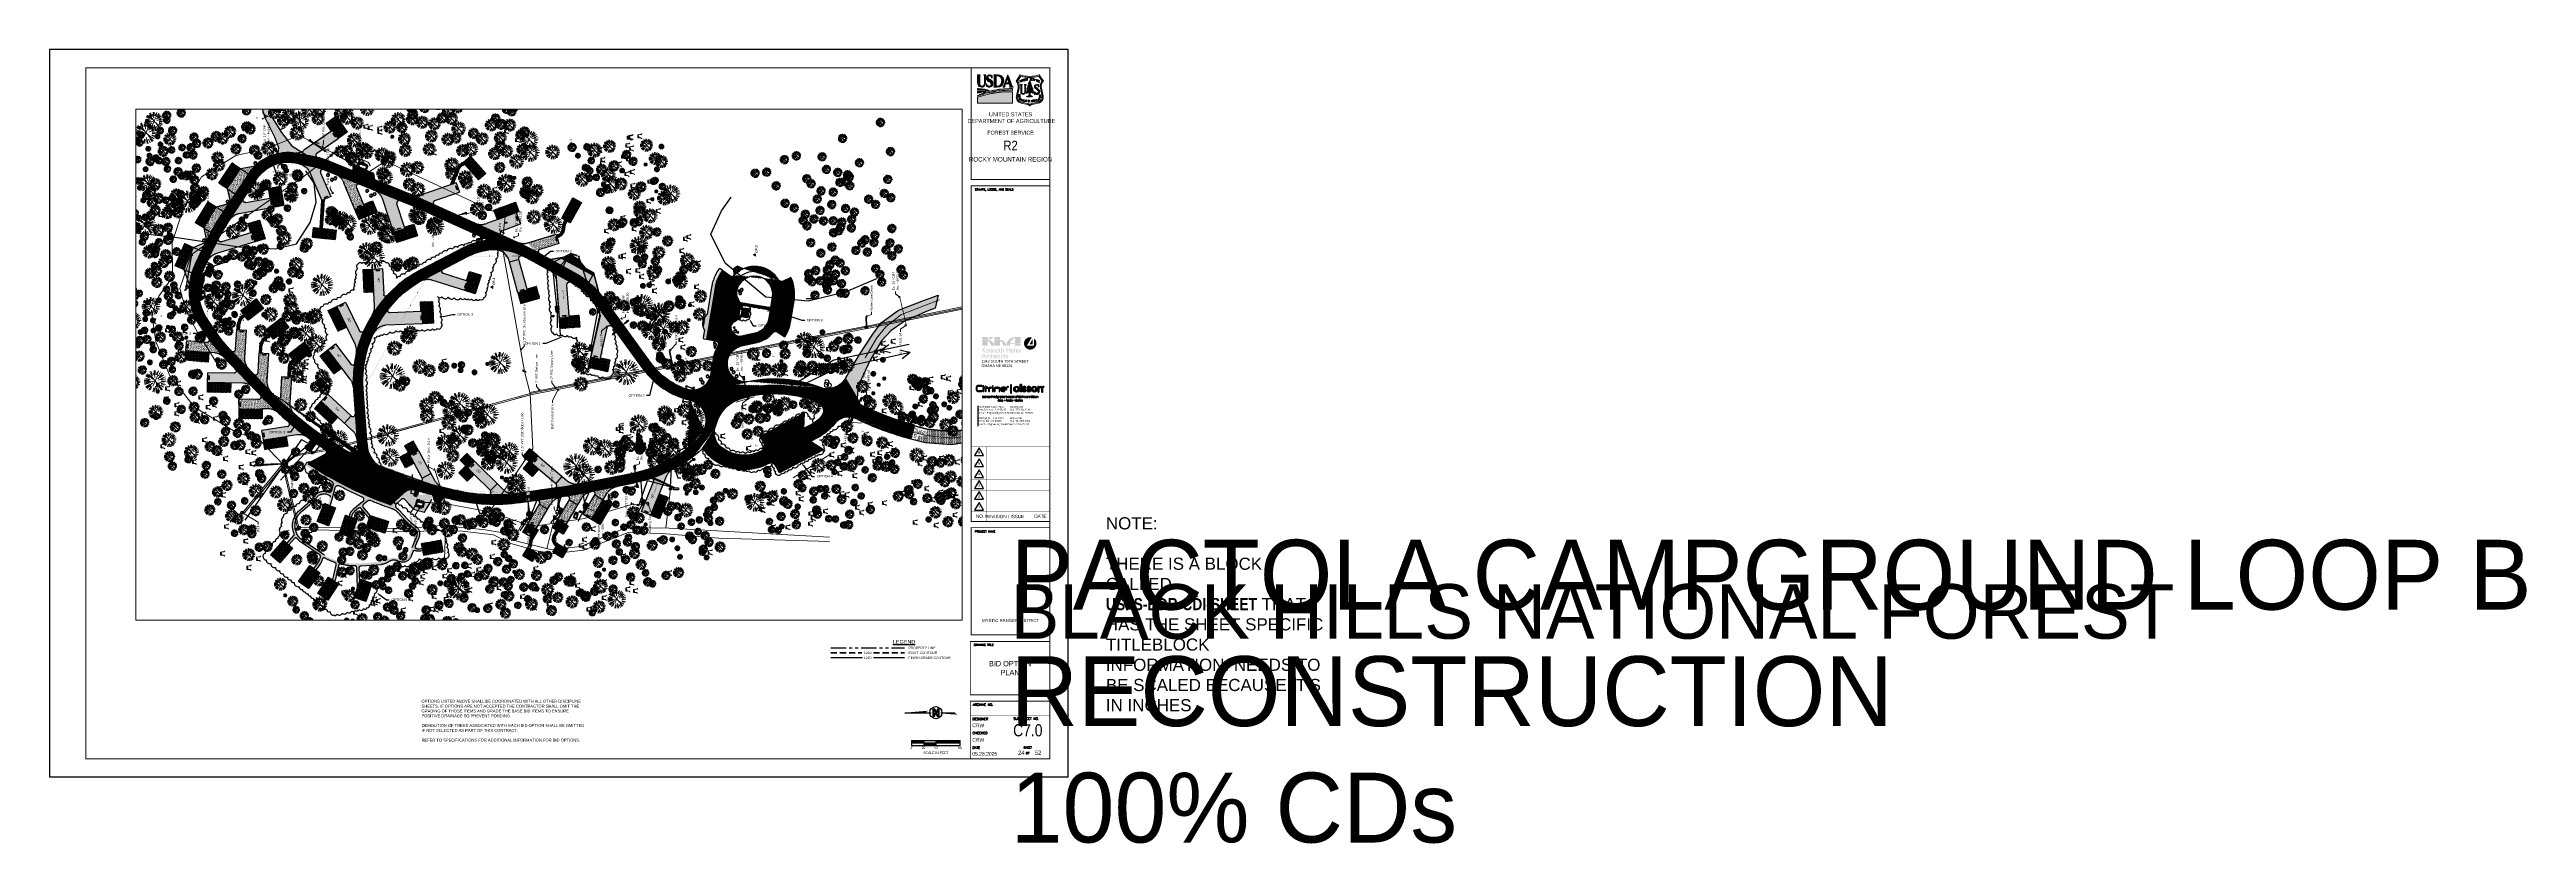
# Paper-space layout 'C7.0 BID OPTION PLAN' of a CAD drawing. Header units: feet. Extents: x 0 to 102, y -3 to 30.
# The model-space entities are those that its viewports show. They can reach past a viewport. Long polylines and large blocks are cut down to what shows.
import ezdxf
from ezdxf import colors
from ezdxf.entities.mleader import LeaderData, LeaderLine
from ezdxf.enums import TextEntityAlignment as Align
from ezdxf.lldxf.tags import DXFTag
from ezdxf.math import Vec2, Vec3

# ---------------------------------------------------------------- set-up
doc = ezdxf.new("R2018")
doc.units = ezdxf.units.FT
doc.header["$MEASUREMENT"] = 0
for name, pattern in [('CENTER2', [1.125, 0.75, -0.125, 0.125, -0.125]), ('DASHED4', [0.1875, 0.125, -0.0625]), ('DASHED8', [0.09375, 0.0625, -0.03125]), ('DIVIDE2', [0.625, 0.25, -0.125, 0, -0.125, 0, -0.125]), ('DOT', [0.25, 0, -0.25]), ('HIDDEN', [0.375, 0.25, -0.125]), ('HIDDEN4', [0.095, 0.05, -0.045]), ('PHANTOM2', [1.25, 0.625, -0.125, 0.125, -0.125, 0.125, -0.125]), ('RAD', [0.13, 0.08, -0.05])]:
    doc.linetypes.add(name, pattern=pattern)
for name, color, linetype in [('-AGGREGATE', 8, 'Continuous'), ('-BARRIERROCK', 6, 'Continuous'), ('-BOLTS-LAGS-SCREWS', 7, 'Continuous'), ('-CONCRETE', 9, 'Continuous'), ('-HARDWARE', 7, 'Continuous'), ('-TIMBER', 6, 'Continuous'), ('-WOOD', 5, 'Continuous'), ('A-BULLETINBOARD', 3, 'Continuous'), ('A-POSTS&BEAMS', 5, 'Continuous'), ('BDR-LOGO', 135, 'Continuous'), ('C-BLDG-DOOR', 5, 'Continuous'), ('C-BLDG-OTLN', 4, 'Continuous'), ('C-BLDG-PATT', 8, 'Continuous'), ('C-CAMPSITE-PADS', 6, 'Continuous'), ('C-FENCE-FOOTING', 7, 'DASHED8'), ('C-PRKG-ASPH', 5, 'Continuous'), ('C-PRKG-BOLL', 5, 'Continuous'), ('C-PRKG-BOLL-FTNG', 5, 'HIDDEN4'), ('C-PRKG-BOLLARD', 5, 'Continuous'), ('C-PRKG-GRVL', 8, 'Continuous'), ('C-PRKG-SIGN', 5, 'Continuous'), ('C-PRKG-STRP', 136, 'Continuous'), ('C-PRKG-WHEL-STOP', 5, 'Continuous'), ('C-ROAD-ASPHALT', 1, 'Continuous'), ('C-ROAD-CNTR', 1, 'CENTER2'), ('C-ROAD-GRVL', 1, 'RAD'), ('C-SITE-GATE', 1, 'Continuous'), ('C-SITE-SIGN', 4, 'Continuous'), ('C-SITE-TIMBER', 6, 'Continuous'), ('C-SWLK-CONC', 5, 'Continuous'), ('C-SWLK-CONC-PATT', 5, 'Continuous'), ('C-SWLK-GRVL', 5, 'RAD'), ('C-SWLK-GRVL-PATT', 8, 'Continuous'), ('C-UTIL-ELEC-MEP', 7, 'UGE (.5x)'), ('C-UTIL-HYDRANT', 5, 'Continuous'), ('C-UTIL-STRM-PIPE', 210, 'Continuous'), ('C-UTIL-STRM-STRC', 210, 'Continuous'), ('C-UTIL-WATER-MEP', 7, 'WATER (.5x)'), ('G-BRDR', 7, 'Continuous'), ('G-BRDR-LINE-ST04', 64, 'Continuous'), ('G-BRDR-STMP', 64, 'Continuous'), ('G-BRDR-TEXT-ST01', 64, 'Continuous'), ('G-SYMB-ST02', 2, 'Continuous'), ('G-TEXT-ST02', 2, 'Continuous'), ('G-TEXT-ST03', 3, 'Continuous'), ('G-TEXT-ST04', 4, 'Continuous'), ('G-XREF', 7, 'Continuous'), ('L-BARRIERROCK', 6, 'Continuous'), ('V-FLOOD-PLAIN', 2, 'DIVIDE2'), ('V-PVMT-ASPH', 111, 'Continuous'), ('V-PVMT-GRVL', 120, 'RAD'), ('V-SITE-SIGN', 222, 'Continuous'), ('V-TOPO-SPOT', 8, 'Continuous'), ('V-UTIL-POWR-STRC', 1, 'Continuous'), ('V-UTIL-SSWR-STRC', 8, 'Continuous'), ('V-UTIL-STRM-STRC', 8, 'Continuous'), ('V-UTIL-WATR-STRC', 8, 'Continuous')]:
    doc.layers.add(name, color=color, linetype=linetype)
for name, color, linetype, lineweight in [('-ANGLE-IRON', 8, 'Continuous', 25), ('C-ANNO-TEXT-3', 8, 'Continuous', 20), ('Layer 2', 7, 'Continuous', 0), ('V-ANNO-TEXT', 8, 'Continuous', 13), ('V-LEGL-PROP-MRKR', 8, 'Continuous', 13), ('V-PVMT-HTCH-ASPH', 8, 'Continuous', 13), ('V-PVMT-HTCH-GRVL', 8, 'Continuous', 20), ('V-SITE-BLDG', 15, 'Continuous', 35), ('V-SITE-BLDG-DEMO', 1, 'Continuous', 35), ('V-SITE-BLDG-HTCH', 8, 'Continuous', 13), ('V-SITE-BLDG-HTCH-DEMO', 1, 'Continuous', 13), ('V-SITE-FENC', 8, 'Continuous', 18), ('V-SITE-ROCK', 8, 'Continuous', 18), ('V-SITE-SURV', 8, 'Continuous', 18), ('V-SITE-VEGE', 8, 'Continuous', 18), ('V-SITE-WALL', 8, 'Continuous', 18), ('V-UTIL-IRRI', 8, 'Continuous', 15), ('V-UTIL-POWR-LINE-UNDR', 8, 'EXIST_PROP POWER UNDERGROUND LINE 1', 15), ('V-UTIL-STRM-LINE', 8, 'STORM (.5x)', 15), ('V-UTIL-WATR-LINE', 8, 'WATER', 15)]:
    doc.layers.add(name, color=color, linetype=linetype, lineweight=lineweight)
for name, color, linetype, plot in [('A-HIDDEN', 8, 'DOT', False), ('G-NPLT', 211, 'Continuous', False), ('G-VPRT', 7, 'Continuous', False)]:
    doc.layers.add(name, color=color, linetype=linetype, plot=plot)
doc.layers.add('G-BRDR-LOGO-NPLT', color=7, linetype='Continuous', true_color=0x373a37, plot=False)
doc.layers.add('G-BRDR-LOGO-ST02', color=7, linetype='Continuous', true_color=0x373a37)
doc.layers.add('V-PVMT-CNTR', color=8, linetype='Continuous', lineweight=5, plot=False)
doc.styles.add('Arial', font='arial.ttf', dxfattribs={"height": 180})
doc.styles.add('Arial Narrow Tlblk', font='ARIALN.TTF')
doc.styles.add('Normal', font='arial.ttf', dxfattribs={"height": 0.1})
doc.styles.add('ROMAND', font='arial.ttf')
doc.styles.add('RomanS', font='romans.shx')
doc.styles.add('SEI Annotative', font='tahoma.ttf', dxfattribs={"height": 0.1})
doc.styles.add('SEI-Dim & Leader', font='tahoma.ttf')
doc.styles.add('SIMPLEX', font='simplex.shx')
doc.styles.get("Standard").update_dxf_attribs({"font": 'arial.ttf'})
doc.styles.add('Tag', font='romans.shx')
doc.styles.add('TBLK_Normal', font='arial.ttf')
tags = doc.linetypes.add('EXIST_PROP POWER UNDERGROUND LINE 1', pattern='A,1.5,-0.2,["P-UG",Standard,S=0.08,R=0,X=-0.1,Y=-0.04],-0.3', length=2).pattern_tags.tags
tags[6] = DXFTag(74, 10)
tags = doc.linetypes.add('STORM (.5x)', pattern='A,0.75,-0.2,["SD",Standard,S=0.08,R=0,X=-0.1,Y=-0.04],-0.15', length=1.1).pattern_tags.tags
tags[6] = DXFTag(74, 10)
tags = doc.linetypes.add('UGE (.5x)', pattern='A,0.75,-0.2,["UGE",Standard,S=0.08,R=0,X=-0.1,Y=-0.04],-0.2', length=1.15).pattern_tags.tags
tags[6] = DXFTag(74, 10)
tags = doc.linetypes.add('WATER', pattern='A,1.5,-0.2,["W",Standard,S=0.08,R=0,X=-0.1,Y=-0.04],-0.05', length=1.75).pattern_tags.tags
tags[6] = DXFTag(74, 10)
tags = doc.linetypes.add('WATER (.5x)', pattern='A,0.75,-0.2,["W",Standard,S=0.08,R=0,X=-0.1,Y=-0.04],-0.05', length=1).pattern_tags.tags
tags[6] = DXFTag(74, 10)
pattern_1 = [(37.5, (0, 0), (-0.0629933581, 1.926823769), [0, -1.52, 0, -1.7, 0, -1.625]), (7.5, (0, 0), (1.7697767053, 2.822146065), [0, -0.82, 0, -1.37, 0, -0.525]), (327.5, (-1.23, 0), (3.1141418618, 0.0056590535), [0, -0.5, 0, -1.8, 0, -2.35]), (317.5, (-1.23, 0), (3.0061266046, 0.877675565), [0, -0.25, 0, -1.18, 0, -1.35])]
pattern_2 = [(228.012787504, (3.6, 5), (-40, -45), [0.67268, -66.595440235]), (184.969740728, (3.15, 4.5), (60, 5), [1.15434, -114.279623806]), (132.510447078, (2, 4.4), (50, -55), [0.81394, -80.58016298]), (267.273689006, (0.05, 3.15), (5, 100), [1.05119, -104.067790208]), (292.833654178, (0, 2.1), (-25, 60), [1.030775, -102.04686564]), (357.273689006, (0.4, 1.15), (-100, 5), [1.05119, -104.067790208]), (37.694240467, (1.45, 1.1), (-65, -50), [1.390145, -137.624242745]), (72.255328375, (2.55, 1.95), (35, 110), [1.31244, -129.931607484]), (121.429565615, (2.95, 3.2), (-40, 65), [1.05475, -104.420365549]), (175.23635831, (2.4, 4.1), (55, -5), [1.20416, -59.003812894]), (222.397437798, (1.2, 4.2), (-60, -55), [1.55724, -154.166875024]), (138.814074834, (5, 3.1), (-35, 30), [0.531505, -52.619224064]), (171.46923439, (4.6, 3.45), (65, -10), [1.011185, -100.10755708]), (225, (3.6, 3.6), (-6e-16, -5), [0.707105, -6.363962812]), (203.198590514, (3.25, 4.2), (25, 10), [0.38079, -37.69807553]), (291.80140949, (2.9, 4.05), (-5, 15), [0.538515, -26.387309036]), (30.96375653, (3.1, 3.55), (15, 10), [0.874645, -28.280114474]), (161.56505118, (3.85, 4), (10, -5), [0.632455, -15.1789333]), (16.389540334, (0, 4.05), (50, 15), [0.886, -87.714225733]), (70.346175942, (0.85, 4.3), (-20.00000000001, -55.00000000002), [0.743305, -73.587038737]), (293.198590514, (3.85, 5), (-10, 25), [0.761575, -37.31729053]), (343.610459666, (4.15, 4.3), (-50, 15), [0.886, -87.714225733]), (339.44395478, (0, 0.95), (-25, 10), [0.8544, -41.865618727]), (294.77514057, (0.8, 0.65), (-25, 55), [0.71589, -70.873215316]), (66.801409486, (3.9, 0), (10, 25), [0.761575, -37.31729053]), (17.354024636, (4.2, 0.7), (-65, -20), [0.838155, -82.977118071]), (69.44395478, (1.45, 0), (-10, -25), [0.4272, -42.292818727]), (101.30993247, (3.6, 0), (-5, 20), [0.25495, -25.240147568]), (165.96375653, (3.55, 0.25), (15, -5), [1.030775, -19.584753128]), (186.009005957, (2.55, 0.5), (50, 5), [0.95525, -94.569615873]), (303.69006753, (3.1, 3.1), (-5, 10), [0.72111, -17.306646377]), (353.157226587, (3.5, 2.5), (85, -10), [1.25897, -124.63781312]), (60.9453959, (4.75, 2.35), (-20, -35), [0.51478, -50.963370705]), (90, (5, 2.8), (-5, 5), [0.3, -4.7]), (120.256437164, (2.45, 0.65), (20, -35), [0.69462, -68.767599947]), (48.012787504, (2.1, 1.25), (40, 45), [1.34536, -65.922760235]), (0, (3, 2.25), (5, 5), [1.3, -3.7]), (325.30484647, (4.3, 2.25), (50, -35), [0.79057, -78.266371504]), (254.0546041, (4.95, 1.8), (-5, -20), [0.72801, -35.672539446]), (207.645975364, (4.75, 1.1), (-95, -50), [1.185325, -117.347370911]), (175.42607874, (3.7, 0.55), (-65, 5), [1.253995, -124.14536704])]

# ---------------------------------------------------------------- blocks, each defined once
blk = doc.blocks.new('FS Shield')
at = {"layer": 'G-BRDR-STMP'}
h = blk.add_hatch(color=256, dxfattribs=at)
h.dxf.hatch_style = 1
h.paths.add_polyline_path([(0.244, 0.38, -0.242814), (0.285, 0.525), (0.198, 0.656, -0.166103), (-0.198, 0.656), (-0.285, 0.525, -0.242814), (-0.244, 0.38), (-0.278, 0.217, 0.414505), (-0.179, 0.066), (-0.048, 0.039, -0.243992), (0, 0, -0.243992), (0.048, 0.039), (0.179, 0.066, 0.414505), (0.278, 0.217)])
h.paths.add_polyline_path([(-0.223, 0.376, 0.218141), (-0.257, 0.527), (-0.189, 0.63, 0.152377), (0.189, 0.63), (0.257, 0.527, 0.218141), (0.223, 0.376), (0.257, 0.213, -0.414505), (0.175, 0.087), (0.043, 0.06, 0.140661), (0, 0.038, 0.140661), (-0.043, 0.06), (-0.175, 0.087, -0.414505), (-0.257, 0.213)], flags=16)
h.paths.add_polyline_path([(-0.1, 0.298), (-0.1, 0.298, -1), (-0.166, 0.298), (-0.166, 0.298, 0.998073)], flags=0)
h.paths.add_polyline_path([(-0.074, 0.283, 0.217701), (-0.073, 0.291), (-0.064, 0.3), (-0.063, 0.305), (-0.053, 0.318), (-0.051, 0.322, 0.19301), (-0.067, 0.319, -0.295387), (-0.066, 0.323, -0.032951), (-0.061, 0.328, 0.170622), (-0.056, 0.339, -0.23866), (-0.052, 0.345, 0.171128), (-0.041, 0.357, 0.896588), (-0.046, 0.359), (-0.051, 0.357), (-0.053, 0.356), (-0.055, 0.353, -0.303734), (-0.051, 0.363, 0.719585), (-0.054, 0.373, 0.230439), (-0.06, 0.37, -0.128843), (-0.053, 0.38, 0.074045), (-0.043, 0.393), (-0.035, 0.401), (-0.03, 0.407, 0.993685), (-0.033, 0.409, -0.189055), (-0.041, 0.404, 0.089309), (-0.04, 0.412, -0.326628), (-0.037, 0.418, 0.341744), (-0.034, 0.423), (-0.032, 0.43), (-0.039, 0.432), (-0.035, 0.437), (-0.034, 0.441), (-0.026, 0.447), (-0.019, 0.465), (-0.018, 0.469, 0.92852), (-0.021, 0.471, 0.33514), (-0.027, 0.469, -0.005353), (-0.026, 0.475, 0.5916), (-0.028, 0.478, 0.219176), (-0.017, 0.495, -0.13116), (-0.014, 0.503, 0.04801), (-0.008, 0.512, 0.029394), (-0.001, 0.531, -0.109847), (0.011, 0.509, 0.137954), (0.021, 0.491, 0.125309), (0.015, 0.493, 0.275089), (0.024, 0.469), (0.027, 0.461), (0.029, 0.455, 0.043054), (0.035, 0.447, -1.370275), (0.033, 0.446), (0.029, 0.449), (0.025, 0.449), (0.025, 0.447, 0.124458), (0.04, 0.426, 0.096736), (0.034, 0.427, -0.114328), (0.039, 0.412, 0.23545), (0.042, 0.408, -0.266794), (0.044, 0.403, 0.016051), (0.055, 0.392, 0.072041), (0.046, 0.393, 0.435338), (0.041, 0.395, 0.010058), (0.056, 0.369, 0.189905), (0.065, 0.363, -0.243249), (0.069, 0.359, 0.134006), (0.061, 0.359, -0.24982), (0.054, 0.361, 1.322278), (0.052, 0.357, 0.175179), (0.066, 0.336, -0.066467), (0.068, 0.327, -0.741881), (0.066, 0.326, 0.029676), (0.074, 0.316, -0.099505), (0.081, 0.306, 0.046515), (0.071, 0.314, 1.415545), (0.07, 0.31), (0.077, 0.291, -0.427657), (0.078, 0.28, 0.459333), (0.079, 0.273, -0.59758), (0.075, 0.279, 0.930872), (0.071, 0.282), (0.068, 0.281), (0.065, 0.281, 0.683561), (0.063, 0.275, -0.303146), (0.055, 0.28), (0.051, 0.286), (0.039, 0.288), (0.035, 0.287), (0.034, 0.285), (0.029, 0.289), (0.024, 0.289), (0.02, 0.293), (0.018, 0.297, 0.677276), (0.011, 0.298, 0.150091), (0.008, 0.279, -0.051223), (0.011, 0.225, -0.009226), (0.018, 0.223, -0.136436), (0.026, 0.219, 0.091757), (0.031, 0.216, 0.542625), (0.031, 0.216), (0.035, 0.214), (0.04, 0.211), (0.043, 0.211, -0.146149), (0.06, 0.199, -0.079398), (0.052, 0.202, -0.254648), (0.043, 0.201, 0.18232), (0.028, 0.201, -0.123873), (-0.001, 0.199, 0.063634), (-0.014, 0.199, -0.150743), (-0.023, 0.201, 0.01873), (-0.041, 0.198, -0.166823), (-0.052, 0.2, 0.248807), (-0.069, 0.199, -0.123464), (-0.054, 0.205, 0.108954), (-0.04, 0.211, -0.108093), (-0.028, 0.216, 0.102825), (-0.023, 0.218), (-0.012, 0.225, 0.302817), (-0.011, 0.228), (-0.009, 0.29, 0.807359), (-0.016, 0.292, -0.322228), (-0.025, 0.287, 0.323267), (-0.04, 0.279, -0.037195), (-0.064, 0.277, 0.174342), (-0.074, 0.273, -0.219804)], flags=0)
h.paths.add_polyline_path([(0.25, 0.229), (0.25, 0.244), (0.188, 0.244), (0.188, 0.229)], flags=8)
h.paths.add_polyline_path([(0.25, 0.202), (0.25, 0.218), (0.188, 0.218), (0.188, 0.202)], flags=8)
h.paths.add_polyline_path([(0.248, 0.172), (0.25, 0.188), (0.189, 0.195), (0.187, 0.179)], flags=8)
h.paths.add_polyline_path([(0.228, 0.13), (0.237, 0.143), (0.187, 0.178), (0.177, 0.165)], flags=8)
h.paths.add_polyline_path([(0.214, 0.116), (0.224, 0.125), (0.182, 0.17), (0.172, 0.161)], flags=8)
h.paths.add_polyline_path([(0.17, 0.096), (0.186, 0.1), (0.17, 0.159), (0.154, 0.155)], flags=8)
h.paths.add_polyline_path([(0.141, 0.09), (0.158, 0.094), (0.147, 0.154), (0.13, 0.151)], flags=8)
h.paths.add_polyline_path([(0.123, 0.087), (0.113, 0.148)], flags=8)
h.paths.add_polyline_path([(0.088, 0.082), (0.104, 0.084), (0.096, 0.145), (0.08, 0.143)], flags=8)
h.paths.add_polyline_path([(0.06, 0.08), (0.077, 0.081), (0.072, 0.143), (0.054, 0.141)], flags=8)
h.paths.add_polyline_path([(0.032, 0.078), (0.05, 0.079), (0.047, 0.141), (0.029, 0.14)], flags=8)
h.paths.add_polyline_path([(-0.018, 0.078), (0.018, 0.078), (0.018, 0.139), (-0.018, 0.139)], flags=8)
h.paths.add_polyline_path([(-0.037, 0.078), (-0.018, 0.078), (-0.016, 0.139), (-0.035, 0.14)], flags=8)
h.paths.add_polyline_path([(-0.077, 0.081), (-0.06, 0.08), (-0.055, 0.141), (-0.071, 0.143)], flags=8)
h.paths.add_polyline_path([(-0.104, 0.084), (-0.088, 0.082), (-0.08, 0.143), (-0.096, 0.145)], flags=8)
h.paths.add_polyline_path([(-0.13, 0.088), (-0.115, 0.086), (-0.106, 0.147), (-0.121, 0.149)], flags=8)
h.paths.add_polyline_path([(-0.159, 0.094), (-0.141, 0.09), (-0.129, 0.151), (-0.147, 0.154)], flags=8)
h.paths.add_polyline_path([(-0.186, 0.1), (-0.17, 0.096), (-0.154, 0.155), (-0.17, 0.159)], flags=8)
h.paths.add_polyline_path([(-0.219, 0.12), (-0.206, 0.11), (-0.168, 0.158), (-0.181, 0.168)], flags=8)
h.paths.add_polyline_path([(-0.242, 0.152), (-0.233, 0.136), (-0.179, 0.166), (-0.188, 0.182)], flags=8)
h.paths.add_polyline_path([(-0.25, 0.188), (-0.248, 0.172), (-0.187, 0.179), (-0.189, 0.195)], flags=8)
h.paths.add_polyline_path([(-0.25, 0.218), (-0.25, 0.202), (-0.188, 0.202), (-0.188, 0.218)], flags=8)
h.paths.add_polyline_path([(-0.25, 0.245), (-0.25, 0.228), (-0.188, 0.228), (-0.188, 0.245)], flags=8)
h.paths.add_polyline_path([(0.179, 0.49), (0.218, 0.482), (0.218, 0.55), (0.179, 0.558)], flags=8)
h.paths.add_polyline_path([(0.149, 0.503), (0.19, 0.495), (0.19, 0.561), (0.149, 0.569)], flags=8)
h.paths.add_polyline_path([(0.129, 0.51), (0.151, 0.51), (0.151, 0.574), (0.129, 0.574)], flags=8)
h.paths.add_polyline_path([(0.088, 0.521), (0.131, 0.516), (0.131, 0.579), (0.088, 0.585)], flags=8)
h.paths.add_polyline_path([(0.059, 0.527), (0.098, 0.524), (0.098, 0.586), (0.059, 0.589)], flags=8)
h.paths.add_polyline_path([(0.028, 0.531), (0.066, 0.529), (0.066, 0.591), (0.028, 0.592)], flags=8)
h.paths.add_polyline_path([(-0.004, 0.532), (0.036, 0.531), (0.036, 0.593), (-0.004, 0.594)], flags=8)
h.paths.add_polyline_path([(-0.067, 0.529), (-0.028, 0.531), (-0.028, 0.592), (-0.067, 0.59)], flags=8)
h.paths.add_polyline_path([(-0.089, 0.523), (-0.07, 0.527), (-0.066, 0.59), (-0.084, 0.587)], flags=8)
h.paths.add_polyline_path([(-0.129, 0.516), (-0.09, 0.521), (-0.09, 0.584), (-0.129, 0.58)], flags=8)
h.paths.add_polyline_path([(-0.16, 0.507), (-0.12, 0.513), (-0.12, 0.577), (-0.16, 0.571)], flags=8)
h.paths.add_polyline_path([(-0.191, 0.495), (-0.149, 0.503), (-0.149, 0.569), (-0.191, 0.561)], flags=8)
h.paths.add_polyline_path([(-0.218, 0.482), (-0.179, 0.49), (-0.179, 0.558), (-0.218, 0.55)], flags=8)
h = blk.add_hatch(color=256, dxfattribs=at)
h.dxf.hatch_style = 1
edge = h.paths.add_edge_path()
edge.add_arc((-0.024, 0.026), 0.202, 77.7762, 79.8906, ccw=False)
edge.add_arc((0.015, 0.208), 0.0154, 46.6993, 77.7762, ccw=False)
edge.add_arc((0.037, 0.232), 0.017, 226.6993, 247.6698)
edge.add_arc((0.031, 0.216), 0.000504, 247.6698, 361.6112)
edge.add_line((0.031, 0.216), (0.035, 0.214))
edge.add_line((0.035, 0.214), (0.04, 0.211))
edge.add_line((0.04, 0.211), (0.043, 0.211))
edge.add_arc((0.031, 0.176), 0.0369, 38.7298, 71.9892, ccw=False)
edge.add_arc((0.064, 0.226), 0.0275, 244.8609, 263.0196, ccw=False)
edge.add_arc((0.047, 0.209), 0.0095, 247.4941, 304.6405, ccw=False)
edge.add_arc((0.035, 0.181), 0.0212, 67.4941, 108.8248)
edge.add_arc((0.009, 0.258), 0.06, 260.5792, 288.8248, ccw=False)
edge.add_arc((-0.01, 0.149), 0.0508, 80.5792, 95.1433)
edge.add_arc((-0.016, 0.215), 0.0157, 240.8537, 275.1433, ccw=False)
edge.add_arc((0.007, -0.032), 0.235, 97.2688, 101.5609)
edge.add_arc((-0.044, 0.215), 0.0173, 243.6768, 281.5609, ccw=False)
edge.add_arc((-0.06, 0.183), 0.0181, 63.6768, 119.5644)
edge.add_arc((-0.049, 0.174), 0.032, 99.594, 127.7474, ccw=False)
edge.add_arc((-0.06, 0.241), 0.0357, 279.594, 304.4664)
edge.add_arc((-0.023, 0.187), 0.0298, 99.7892, 124.4664, ccw=False)
edge.add_arc((-0.031, 0.231), 0.0153, 279.7892, 300.6858)
edge.add_line((-0.023, 0.218), (-0.012, 0.225))
edge.add_arc((-0.014, 0.228), 0.0038, 301.9791, 369.3679)
edge.add_line((-0.011, 0.228), (-0.009, 0.29))
edge.add_arc((-0.013, 0.29), 0.00403, 358.0581, 513.722)
edge.add_arc((-0.024, 0.296), 0.00876, 262.2805, 333.722, ccw=False)
edge.add_arc((-0.027, 0.272), 0.0148, 82.2805, 153.9377)
edge.add_arc((-0.065, 0.434), 0.157, 270.4582, 278.9786, ccw=False)
edge.add_arc((-0.064, 0.261), 0.0164, 90.4582, 130.0168)
edge.add_arc((-0.064, 0.278), 0.0115, 153.1354, 202.7221, ccw=False)
edge.add_arc((-0.083, 0.287), 0.0104, 333.1354, 382.2623)
edge.add_line((-0.073, 0.291), (-0.064, 0.3))
edge.add_line((-0.064, 0.3), (-0.063, 0.305))
edge.add_line((-0.063, 0.305), (-0.053, 0.318))
edge.add_line((-0.053, 0.318), (-0.051, 0.322))
edge.add_arc((-0.055, 0.301), 0.0209, 78.8277, 122.5251)
edge.add_arc((-0.063, 0.32), 0.00355, 141.9207, 207.7466, ccw=False)
edge.add_arc((-0.019, 0.286), 0.0595, 134.3716, 141.9207, ccw=False)
edge.add_arc((-0.073, 0.341), 0.0178, 314.3716, 353.1023)
edge.add_arc((-0.047, 0.338), 0.00831, 119.4097, 173.1023, ccw=False)
edge.add_arc((-0.063, 0.365), 0.023, 299.4097, 338.2531)
edge.add_arc((-0.044, 0.358), 0.00257, 338.2531, 505.7692)
edge.add_line((-0.046, 0.359), (-0.051, 0.357))
edge.add_line((-0.051, 0.357), (-0.053, 0.356))
edge.add_line((-0.053, 0.356), (-0.055, 0.353))
edge.add_arc((-0.045, 0.355), 0.0102, 124.6681, 192.2493, ccw=False)
edge.add_arc((-0.054, 0.368), 0.00527, 304.6681, 447.6211)
edge.add_arc((-0.054, 0.365), 0.00823, 87.6211, 139.5277)
edge.add_arc((-0.038, 0.362), 0.0242, 130.7407, 160.1074, ccw=False)
edge.add_arc((-0.09, 0.423), 0.056, 310.7407, 327.6796)
edge.add_line((-0.043, 0.393), (-0.035, 0.401))
edge.add_line((-0.035, 0.401), (-0.03, 0.407))
edge.add_arc((-0.032, 0.408), 0.00155, 322.0684, 501.3425)
edge.add_arc((-0.043, 0.417), 0.0132, 278.5197, 321.3425, ccw=False)
edge.add_arc((-0.061, 0.41), 0.0204, 344.2814, 364.6955)
edge.add_arc((-0.034, 0.412), 0.0062, 112.3414, 184.6955, ccw=False)
edge.add_arc((-0.038, 0.422), 0.00453, 292.3414, 367.8116)
edge.add_line((-0.034, 0.423), (-0.032, 0.43))
edge.add_line((-0.032, 0.43), (-0.039, 0.432))
edge.add_line((-0.039, 0.432), (-0.035, 0.437))
edge.add_line((-0.035, 0.437), (-0.034, 0.441))
edge.add_line((-0.034, 0.441), (-0.026, 0.447))
edge.add_line((-0.026, 0.447), (-0.019, 0.465))
edge.add_line((-0.019, 0.465), (-0.018, 0.469))
edge.add_arc((-0.019, 0.47), 0.00184, 332.6766, 504.1859)
edge.add_arc((-0.023, 0.466), 0.00561, 65.2579, 139.3702)
edge.add_arc((0.266, 0.393), 0.303, 164.1578, 165.3846, ccw=False)
edge.add_arc((-0.027, 0.476), 0.00195, 344.1578, 466.592)
edge.add_arc((-0.041, 0.498), 0.0244, 303.3448, 352.7943)
edge.add_arc((-0.001, 0.493), 0.0161, 142.9053, 172.7943, ccw=False)
edge.add_arc((-0.061, 0.538), 0.0589, 322.9053, 333.8999)
edge.add_arc((-0.159, 0.587), 0.168, 333.8999, 340.6345)
edge.add_arc((-0.044, 0.495), 0.056, 14.6943, 39.7689, ccw=False)
edge.add_arc((0.047, 0.519), 0.0381, 194.6943, 226.1128)
edge.add_arc((0.015, 0.48), 0.0123, 62.0111, 90.581)
edge.add_arc((0.04, 0.489), 0.0252, 170.5834, 232.1073)
edge.add_line((0.024, 0.469), (0.027, 0.461))
edge.add_line((0.027, 0.461), (0.029, 0.455))
edge.add_arc((0.077, 0.485), 0.0564, 212.6271, 222.4882)
edge.add_arc((0.034, 0.446), 0.00121, -173.0268, 42.4882, ccw=False)
edge.add_line((0.033, 0.446), (0.029, 0.449))
edge.add_line((0.029, 0.449), (0.025, 0.449))
edge.add_line((0.025, 0.449), (0.025, 0.447))
edge.add_arc((0.073, 0.466), 0.052, 201.7042, 230.082)
edge.add_arc((0.036, 0.412), 0.0155, 74.3023, 96.4038)
edge.add_arc((0.004, 0.408), 0.035, 6.2546, 32.3434, ccw=False)
edge.add_arc((0.045, 0.413), 0.00576, 186.2546, 239.2505)
edge.add_arc((0.039, 0.403), 0.00498, -0.5024, 59.2505, ccw=False)
edge.add_arc((0.222, 0.571), 0.244, 223.3934, 227.0716)
edge.add_arc((0.049, 0.36), 0.0328, 78.8277, 95.3098)
edge.add_arc((0.043, 0.392), 0.00357, 21.3951, 115.4963)
edge.add_arc((0.693, 0.762), 0.748, 209.3613, 211.6664)
edge.add_arc((0.069, 0.376), 0.0142, 211.6664, 254.6772)
edge.add_arc((0.063, 0.357), 0.00617, 19.9906, 74.6772, ccw=False)
edge.add_arc((0.064, 0.344), 0.0152, 71.2951, 101.8251)
edge.add_arc((0.06, 0.366), 0.00731, 225.719, 281.8251, ccw=False)
edge.add_arc((0.053, 0.359), 0.00227, 45.719, 257.3224)
edge.add_arc((0.089, 0.366), 0.0378, 192.8665, 232.6114)
edge.add_arc((0.033, 0.323), 0.0354, 5.2612, 20.4719, ccw=False)
edge.add_arc((0.067, 0.326), 0.00122, -135.777, 5.2612, ccw=False)
edge.add_arc((0.148, 0.389), 0.103, 217.8435, 224.567)
edge.add_arc((0.052, 0.295), 0.0306, 21.837, 44.567, ccw=False)
edge.add_arc((0.037, 0.258), 0.0652, 48.1487, 58.8015)
edge.add_arc((0.07, 0.312), 0.00182, 58.8015, 277.8456)
edge.add_line((0.07, 0.31), (0.077, 0.291))
edge.add_arc((0.073, 0.285), 0.00774, -41.106, 51.5113, ccw=False)
edge.add_arc((0.082, 0.277), 0.0048, 138.894, 237.5775)
edge.add_arc((0.079, 0.277), 0.00438, 154.1697, 277.6165, ccw=False)
edge.add_arc((0.073, 0.28), 0.00241, 334.1697, 505.9681)
edge.add_line((0.071, 0.282), (0.068, 0.281))
edge.add_line((0.068, 0.281), (0.065, 0.281))
edge.add_arc((0.065, 0.277), 0.0036, 90, 227.42)
edge.add_arc((0.063, 0.283), 0.00812, 200.3742, 267.832, ccw=False)
edge.add_line((0.055, 0.28), (0.051, 0.286))
edge.add_line((0.051, 0.286), (0.039, 0.288))
edge.add_line((0.039, 0.288), (0.035, 0.287))
edge.add_line((0.035, 0.287), (0.034, 0.285))
edge.add_line((0.034, 0.285), (0.029, 0.289))
edge.add_line((0.029, 0.289), (0.024, 0.289))
edge.add_line((0.024, 0.289), (0.02, 0.293))
edge.add_line((0.02, 0.293), (0.018, 0.297))
edge.add_arc((0.015, 0.296), 0.00375, 17.83, 154.2655)
edge.add_arc((0.04, 0.284), 0.0314, 154.2655, 188.409)
edge.add_arc((-0.257, 0.24), 0.268, -3.3201, 8.409, ccw=False)
edge = h.paths.add_edge_path()
edge.add_line((0.099, 0.3), (0.11, 0.3))
edge.add_arc((0.15, 0.3), 0.0402, 180.0804, 262.8912)
edge.add_arc((0.151, 0.296), 0.0368, 260.7155, 309.9664)
edge.add_arc((0.142, 0.299), 0.0452, 316.8203, 365.324)
edge.add_arc((0.152, 0.299), 0.0353, 6.1629, 56.927)
edge.add_arc((83.82, 94.291), 125.802, 228.28476, 228.32305, ccw=False)
edge.add_arc((0.125, 0.408), 0.0285, 190.2628, 233.9243, ccw=False)
edge.add_arc((0.138, 0.409), 0.042, 112.0719, 189.3983, ccw=False)
edge.add_arc((0.144, 0.393), 0.0599, 59.5827, 111.1265, ccw=False)
edge.add_line((0.174, 0.444), (0.174, 0.452))
edge.add_line((0.174, 0.452), (0.189, 0.452))
edge.add_line((0.189, 0.452), (0.189, 0.409))
edge.add_line((0.189, 0.409), (0.178, 0.409))
edge.add_arc((0.149, 0.41), 0.0293, 357.7915, 404.6693)
edge.add_arc((0.149, 0.4), 0.0375, 56.1098, 120.0065)
edge.add_arc((0.142, 0.415), 0.021, 123.8169, 228.851)
edge.add_arc((9.211, 10.432), 13.534, 227.8457, 228.2378)
edge.add_arc((0.156, 0.303), 0.0533, 12.8451, 39.4794, ccw=False)
edge.add_arc((0.146, 0.308), 0.0626, -54.777, 6.8258, ccw=False)
edge.add_arc((0.152, 0.304), 0.0559, 221.1353, 302.5344, ccw=False)
edge.add_line((0.11, 0.267), (0.11, 0.248))
edge.add_line((0.11, 0.248), (0.099, 0.248))
edge.add_line((0.099, 0.248), (0.099, 0.3))
edge = h.paths.add_edge_path()
edge.add_line((-0.112, 0.453), (-0.112, 0.443))
edge.add_line((-0.112, 0.443), (-0.104, 0.443))
edge.add_arc((-0.104, 0.439), 0.00354, 0, 90, ccw=False)
edge.add_line((-0.1, 0.439), (-0.1, 0.298))
edge.add_arc((-0.133, 0.298), 0.0329, 180.4422, 359.5578, ccw=False)
edge.add_line((-0.166, 0.298), (-0.166, 0.439))
edge.add_arc((-0.163, 0.439), 0.00354, 90, 180, ccw=False)
edge.add_line((-0.163, 0.443), (-0.16, 0.443))
edge.add_line((-0.16, 0.443), (-0.16, 0.453))
edge.add_line((-0.16, 0.453), (-0.195, 0.453))
edge.add_line((-0.195, 0.453), (-0.195, 0.443))
edge.add_line((-0.195, 0.443), (-0.193, 0.443))
edge.add_arc((-0.193, 0.439), 0.00354, 0, 90, ccw=False)
edge.add_line((-0.189, 0.439), (-0.189, 0.298))
edge.add_arc((-0.139, 0.298), 0.0503, 180, 360)
edge.add_line((-0.089, 0.298), (-0.089, 0.439))
edge.add_arc((-0.085, 0.439), 0.00354, 90, 180, ccw=False)
edge.add_line((-0.085, 0.443), (-0.077, 0.443))
edge.add_line((-0.077, 0.443), (-0.077, 0.453))
edge.add_line((-0.077, 0.453), (-0.112, 0.453))
h.paths.add_polyline_path([(0.25, 0.229), (0.25, 0.244), (0.188, 0.244), (0.188, 0.229)], flags=9)
h.paths.add_polyline_path([(0.25, 0.202), (0.25, 0.218), (0.188, 0.218), (0.188, 0.202)], flags=9)
h.paths.add_polyline_path([(0.248, 0.172), (0.25, 0.188), (0.189, 0.195), (0.187, 0.179)], flags=9)
h.paths.add_polyline_path([(0.228, 0.13), (0.237, 0.143), (0.187, 0.178), (0.177, 0.165)], flags=9)
h.paths.add_polyline_path([(0.214, 0.116), (0.224, 0.125), (0.182, 0.17), (0.172, 0.161)], flags=9)
h.paths.add_polyline_path([(0.17, 0.096), (0.186, 0.1), (0.17, 0.159), (0.154, 0.155)], flags=9)
h.paths.add_polyline_path([(0.141, 0.09), (0.158, 0.094), (0.147, 0.154), (0.13, 0.151)], flags=9)
h.paths.add_polyline_path([(0.123, 0.087), (0.113, 0.148)], flags=9)
h.paths.add_polyline_path([(0.088, 0.082), (0.104, 0.084), (0.096, 0.145), (0.08, 0.143)], flags=9)
h.paths.add_polyline_path([(0.06, 0.08), (0.077, 0.081), (0.072, 0.143), (0.054, 0.141)], flags=9)
h.paths.add_polyline_path([(0.032, 0.078), (0.05, 0.079), (0.047, 0.141), (0.029, 0.14)], flags=9)
h.paths.add_polyline_path([(-0.018, 0.078), (0.018, 0.078), (0.018, 0.139), (-0.018, 0.139)], flags=9)
h.paths.add_polyline_path([(-0.037, 0.078), (-0.018, 0.078), (-0.016, 0.139), (-0.035, 0.14)], flags=9)
h.paths.add_polyline_path([(-0.077, 0.081), (-0.06, 0.08), (-0.055, 0.141), (-0.071, 0.143)], flags=9)
h.paths.add_polyline_path([(-0.104, 0.084), (-0.088, 0.082), (-0.08, 0.143), (-0.096, 0.145)], flags=9)
h.paths.add_polyline_path([(-0.13, 0.088), (-0.115, 0.086), (-0.106, 0.147), (-0.121, 0.149)], flags=9)
h.paths.add_polyline_path([(-0.159, 0.094), (-0.141, 0.09), (-0.129, 0.151), (-0.147, 0.154)], flags=9)
h.paths.add_polyline_path([(-0.186, 0.1), (-0.17, 0.096), (-0.154, 0.155), (-0.17, 0.159)], flags=9)
h.paths.add_polyline_path([(-0.219, 0.12), (-0.206, 0.11), (-0.168, 0.158), (-0.181, 0.168)], flags=9)
h.paths.add_polyline_path([(-0.242, 0.152), (-0.233, 0.136), (-0.179, 0.166), (-0.188, 0.182)], flags=9)
h.paths.add_polyline_path([(-0.25, 0.188), (-0.248, 0.172), (-0.187, 0.179), (-0.189, 0.195)], flags=9)
h.paths.add_polyline_path([(-0.25, 0.218), (-0.25, 0.202), (-0.188, 0.202), (-0.188, 0.218)], flags=9)
h.paths.add_polyline_path([(-0.25, 0.245), (-0.25, 0.228), (-0.188, 0.228), (-0.188, 0.245)], flags=9)
h.paths.add_polyline_path([(0.179, 0.49), (0.218, 0.482), (0.218, 0.55), (0.179, 0.558)], flags=9)
h.paths.add_polyline_path([(0.149, 0.503), (0.19, 0.495), (0.19, 0.561), (0.149, 0.569)], flags=9)
h.paths.add_polyline_path([(0.129, 0.51), (0.151, 0.51), (0.151, 0.574), (0.129, 0.574)], flags=9)
h.paths.add_polyline_path([(0.088, 0.521), (0.131, 0.516), (0.131, 0.579), (0.088, 0.585)], flags=9)
h.paths.add_polyline_path([(0.059, 0.527), (0.098, 0.524), (0.098, 0.586), (0.059, 0.589)], flags=9)
h.paths.add_polyline_path([(0.028, 0.531), (0.066, 0.529), (0.066, 0.591), (0.028, 0.592)], flags=9)
h.paths.add_polyline_path([(-0.004, 0.532), (0.036, 0.531), (0.036, 0.593), (-0.004, 0.594)], flags=9)
h.paths.add_polyline_path([(-0.067, 0.529), (-0.028, 0.531), (-0.028, 0.592), (-0.067, 0.59)], flags=9)
h.paths.add_polyline_path([(-0.089, 0.523), (-0.07, 0.527), (-0.066, 0.59), (-0.084, 0.587)], flags=9)
h.paths.add_polyline_path([(-0.129, 0.516), (-0.09, 0.521), (-0.09, 0.584), (-0.129, 0.58)], flags=9)
h.paths.add_polyline_path([(-0.16, 0.507), (-0.12, 0.513), (-0.12, 0.577), (-0.16, 0.571)], flags=9)
h.paths.add_polyline_path([(-0.191, 0.495), (-0.149, 0.503), (-0.149, 0.569), (-0.191, 0.561)], flags=9)
h.paths.add_polyline_path([(-0.218, 0.482), (-0.179, 0.49), (-0.179, 0.558), (-0.218, 0.55)], flags=9)
at = {"layer": 'G-BRDR-STMP', "lineweight": 20}
for points in [[(-0.048, 0.039), (-0.179, 0.066, -0.414505), (-0.278, 0.217), (-0.244, 0.38, 0.242814), (-0.285, 0.525), (-0.198, 0.656, 0.166103), (0.198, 0.656), (0.285, 0.525, 0.242814), (0.244, 0.38), (0.278, 0.217, -0.414505), (0.179, 0.066), (0.048, 0.039, 0.243992), (0, 0, 0.243992)], [(-0.043, 0.06), (-0.175, 0.087, -0.414505), (-0.257, 0.213), (-0.223, 0.376, 0.218141), (-0.257, 0.527), (-0.189, 0.63, 0.152377), (0.189, 0.63), (0.257, 0.527, 0.218141), (0.223, 0.376), (0.257, 0.213, -0.414505), (0.175, 0.087), (0.043, 0.06, 0.140661), (0, 0.038, 0.140661)]]:
    blk.add_lwpolyline(points, format="xyb", close=True, dxfattribs=at)
at = {"layer": 'G-BRDR-STMP', "lineweight": 13}
for points in [[(0.011, 0.225, -0.009226), (0.018, 0.223, -0.136436), (0.026, 0.219, 0.091757), (0.031, 0.216, 0.542625), (0.031, 0.216), (0.035, 0.214), (0.04, 0.211), (0.043, 0.211, -0.146149), (0.06, 0.199, -0.079398), (0.052, 0.202, -0.254648), (0.043, 0.201, 0.18232), (0.028, 0.201, -0.123873), (-0.001, 0.199, 0.063634), (-0.014, 0.199, -0.150743), (-0.023, 0.201, 0.01873), (-0.041, 0.198, -0.166823), (-0.052, 0.2, 0.248807), (-0.069, 0.199, -0.123464), (-0.054, 0.205, 0.108954), (-0.04, 0.211, -0.108093), (-0.028, 0.216, 0.091432), (-0.023, 0.218), (-0.012, 0.225, 0.302817), (-0.011, 0.228), (-0.009, 0.29, 0.807359), (-0.016, 0.292, -0.322228), (-0.025, 0.287, 0.323267), (-0.04, 0.279, -0.037195), (-0.064, 0.277, 0.174342), (-0.074, 0.273, -0.219804), (-0.074, 0.283, 0.217701), (-0.073, 0.291), (-0.064, 0.3), (-0.063, 0.305), (-0.053, 0.318), (-0.051, 0.322, 0.19301), (-0.067, 0.319, -0.295387), (-0.066, 0.323, -0.032951), (-0.061, 0.328, 0.170622), (-0.056, 0.339, -0.23866), (-0.052, 0.345, 0.171128), (-0.041, 0.357, 0.896588), (-0.046, 0.359), (-0.051, 0.357), (-0.053, 0.356), (-0.055, 0.353, -0.303734), (-0.051, 0.363, 0.719585), (-0.054, 0.373, 0.230439), (-0.06, 0.37, -0.128843), (-0.053, 0.38, 0.074045), (-0.043, 0.393), (-0.035, 0.401), (-0.03, 0.407, 0.993685), (-0.033, 0.409, -0.189055), (-0.041, 0.404, 0.089309), (-0.04, 0.412, -0.326628), (-0.037, 0.418, 0.341744), (-0.034, 0.423), (-0.032, 0.43), (-0.039, 0.432), (-0.035, 0.437), (-0.034, 0.441), (-0.026, 0.447), (-0.019, 0.465), (-0.018, 0.469, 0.92852), (-0.021, 0.471, 0.33514), (-0.027, 0.469, -0.005353), (-0.026, 0.475, 0.5916), (-0.028, 0.478, 0.219176), (-0.017, 0.495, -0.13116), (-0.014, 0.503, 0.04801), (-0.008, 0.512, 0.029394), (-0.001, 0.531, -0.109847), (0.011, 0.509, 0.137954), (0.021, 0.491, 0.125309), (0.015, 0.493, 0.275089), (0.024, 0.469), (0.027, 0.461), (0.029, 0.455, 0.043054), (0.035, 0.447, -1.370275), (0.033, 0.446), (0.029, 0.449), (0.025, 0.449), (0.025, 0.447, 0.124458), (0.04, 0.426, 0.096736), (0.034, 0.427, -0.114328), (0.039, 0.412, 0.23545), (0.042, 0.408, -0.266794), (0.044, 0.403, 0.016051), (0.055, 0.392, 0.072041), (0.046, 0.393, 0.435338), (0.041, 0.395, 0.010058), (0.056, 0.369, 0.189905), (0.065, 0.363, -0.243249), (0.069, 0.359, 0.134006), (0.061, 0.359, -0.24982), (0.054, 0.361, 1.322278), (0.052, 0.357, 0.175179), (0.066, 0.336, -0.066467), (0.068, 0.327, -0.70698), (0.066, 0.326, 0.029345), (0.074, 0.316, -0.099505), (0.081, 0.306, 0.046515), (0.071, 0.314, 1.415545), (0.07, 0.31), (0.077, 0.291, -0.427657), (0.078, 0.28, 0.459333), (0.079, 0.273, -0.59758), (0.075, 0.279, 0.930872), (0.071, 0.282), (0.068, 0.281), (0.065, 0.281, 0.683561), (0.063, 0.275, -0.303146), (0.055, 0.28), (0.051, 0.286), (0.039, 0.288), (0.035, 0.287), (0.034, 0.285), (0.029, 0.289), (0.024, 0.289), (0.02, 0.293), (0.018, 0.297, 0.677276), (0.011, 0.298, 0.150091), (0.008, 0.279, -0.051223)], [(-0.112, 0.453), (-0.112, 0.443), (-0.104, 0.443, -0.414214), (-0.1, 0.439), (-0.1, 0.298, -0.992313), (-0.166, 0.298), (-0.166, 0.439, -0.414214), (-0.163, 0.443), (-0.16, 0.443), (-0.16, 0.453), (-0.195, 0.453), (-0.195, 0.443), (-0.193, 0.443, -0.414214), (-0.189, 0.439), (-0.189, 0.298, 1), (-0.089, 0.298), (-0.089, 0.439, -0.414214), (-0.085, 0.443), (-0.077, 0.443), (-0.077, 0.453)], [(0.099, 0.3), (0.11, 0.3, 0.377922), (0.145, 0.26, 0.218268), (0.175, 0.268, 0.214855), (0.187, 0.303, 0.225196), (0.171, 0.329, -0.000167), (0.108, 0.385, -0.192848), (0.097, 0.403, -0.350815), (0.122, 0.448, -0.228773), (0.174, 0.444), (0.174, 0.452), (0.189, 0.452), (0.189, 0.409), (0.178, 0.409, 0.207444), (0.17, 0.431, 0.286258), (0.13, 0.432, 0.49333), (0.128, 0.399, 0.001711), (0.197, 0.337, -0.11674), (0.208, 0.315, -0.275459), (0.182, 0.256, -0.370899), (0.11, 0.267), (0.11, 0.248), (0.099, 0.248)]]:
    blk.add_lwpolyline(points, format="xyb", close=True, dxfattribs=at)
at = {"layer": 'G-BRDR-STMP', "lineweight": 13, "style": 'SIMPLEX', "width": 0.7}
for s, rotation, oblique, p in [('F', 25.5117, 25.5117, (-0.208, 0.516)), ('O', 21.5869, 21.5869, (-0.177, 0.529)), ('R', 17.662, 17.662, (-0.146, 0.54)), ('E', 13.7371, 13.7371, (-0.114, 0.549)), ('S', 9.8122, 13.7371, (-0.082, 0.556)), ('T', 5.8873, 5.8873, (-0.049, 0.56)), ('S', 358.0376, 358.0376, (0.017, 0.563)), ('E', 354.1127, 354.1127, (0.049, 0.56)), ('R', 350.1878, 350.1878, (0.082, 0.556)), ('V', 346.2629, 346.2629, (0.114, 0.549)), ('I', 342.338, 342.338, (0.146, 0.54)), ('C', 338.4131, 338.4131, (0.177, 0.529)), ('E', 334.4883, 334.4883, (0.208, 0.516))]:
    blk.add_text(s, height=0.041, rotation=rotation, dxfattribs=dict(at, oblique=oblique)).set_placement(p, align=Align.MIDDLE)
at = {"layer": 'G-BRDR-STMP', "lineweight": 13, "style": 'SIMPLEX', "width": 0.6}
for s, rotation, p in [('P', 276.4649, (-0.218, 0.184)), ('D', 270, (-0.219, 0.236)), ('E', 270, (-0.219, 0.21)), ('A', 299.4068, (-0.21, 0.159)), ('R', 322.3487, (-0.193, 0.139)), ('T', 345.2906, (-0.17, 0.127)), ('M', 349.0306, (-0.144, 0.122)), ('E', 351.025, (-0.118, 0.118)), ('N', 353.0195, (-0.092, 0.114)), ('T', 355.0139, (-0.066, 0.111)), ('O', 358.0056, (-0.026, 0.109)), ('A', 2.9917, (0.039, 0.109)), ('G', 4.9861, (0.066, 0.111)), ('R', 6.9805, (0.092, 0.114)), ('I', 8.975, (0.118, 0.118)), ('C', 10.9694, (0.144, 0.122)), ('U', 14.7094, (0.17, 0.127)), ('L', 42.7986, (0.198, 0.143)), ('T', 55.4459, (0.207, 0.154)), ('U', 83.5351, (0.218, 0.184)), ('E', 90, (0.219, 0.236)), ('R', 90, (0.219, 0.21))]:
    blk.add_text(s, height=0.041, rotation=rotation, dxfattribs=at).set_placement(p, align=Align.MIDDLE)
blk.add_text('F', height=0.041, dxfattribs=at).set_placement((0, 0.108), align=Align.MIDDLE)
blk = doc.blocks.new('USDA')
at = {"lineweight": 0}
h = blk.add_hatch(color=256, dxfattribs=at)
edge = h.paths.add_edge_path()
edge.add_spline(control_points=[(-0.01, 1.16), (0.03, 1.16), (0.06, 1.16), (0.11, 1.16), (0.1, 1.15), (0.1, 1.15), (0.09, 1.15), (0.09, 1.14), (0.09, 1.13), (0.09, 1.12), (0.09, 1.02), (0.09, 0.91), (0.09, 0.81), (0.09, 0.77), (0.1, 0.74), (0.12, 0.72), (0.13, 0.71), (0.14, 0.7), (0.16, 0.7), (0.18, 0.7), (0.2, 0.7), (0.22, 0.71), (0.24, 0.72), (0.25, 0.73), (0.26, 0.75), (0.27, 0.77), (0.28, 0.79), (0.28, 0.81), (0.28, 0.85), (0.28, 0.89), (0.28, 0.93), (0.28, 0.99), (0.28, 1.05), (0.28, 1.12), (0.28, 1.13), (0.28, 1.15), (0.26, 1.16), (0.29, 1.16), (0.31, 1.16), (0.34, 1.16), (0.33, 1.15), (0.33, 1.15), (0.33, 1.15), (0.32, 1.14), (0.32, 1.13), (0.32, 1.12), (0.32, 1.12), (0.32, 1.11), (0.32, 1.11), (0.32, 1.01), (0.32, 0.91), (0.32, 0.82), (0.32, 0.78), (0.31, 0.75), (0.3, 0.72), (0.28, 0.69), (0.25, 0.67), (0.22, 0.66), (0.2, 0.66), (0.18, 0.66), (0.16, 0.66), (0.13, 0.66), (0.1, 0.67), (0.07, 0.68), (0.05, 0.7), (0.03, 0.72), (0.02, 0.74), (0.01, 0.76), (0.01, 0.78), (0.01, 0.8), (0.01, 0.81), (0, 0.82), (0, 0.83), (0, 0.93), (0, 1.03), (0, 1.12), (0, 1.14), (0, 1.15), (-0.01, 1.15), (-0.01, 1.16), (-0.01, 1.16), (-0.01, 1.16)], knot_values=[0, 0, 0, 0, 1, 1, 1, 2, 2, 2, 3, 3, 3, 4, 4, 4, 5, 5, 5, 6, 6, 6, 7, 7, 7, 8, 8, 8, 9, 9, 9, 10, 10, 10, 11, 11, 11, 12, 12, 12, 13, 13, 13, 14, 14, 14, 15, 15, 15, 16, 16, 16, 17, 17, 17, 18, 18, 18, 19, 19, 19, 20, 20, 20, 21, 21, 21, 22, 22, 22, 23, 23, 23, 24, 24, 24, 25, 25, 25, 26, 26, 26, 27, 27, 27, 27], degree=3, periodic=0)
h = blk.add_hatch(color=256, dxfattribs=at)
edge = h.paths.add_edge_path()
edge.add_spline(control_points=[(0.6, 1.03), (0.59, 1.04), (0.59, 1.05), (0.59, 1.05), (0.57, 1.09), (0.55, 1.11), (0.52, 1.12), (0.5, 1.13), (0.47, 1.13), (0.45, 1.11), (0.44, 1.1), (0.43, 1.08), (0.43, 1.06), (0.43, 1.03), (0.44, 1.01), (0.47, 1), (0.5, 0.98), (0.53, 0.96), (0.56, 0.94), (0.58, 0.93), (0.6, 0.91), (0.61, 0.89), (0.62, 0.87), (0.63, 0.85), (0.63, 0.83), (0.63, 0.8), (0.63, 0.78), (0.63, 0.76), (0.62, 0.73), (0.6, 0.7), (0.57, 0.68), (0.55, 0.67), (0.53, 0.66), (0.51, 0.66), (0.49, 0.66), (0.47, 0.66), (0.45, 0.66), (0.42, 0.67), (0.4, 0.68), (0.37, 0.69), (0.37, 0.69), (0.37, 0.69), (0.37, 0.7), (0.37, 0.72), (0.37, 0.74), (0.37, 0.77), (0.37, 0.78), (0.37, 0.8), (0.37, 0.81), (0.37, 0.8), (0.37, 0.8), (0.37, 0.79), (0.39, 0.75), (0.4, 0.73), (0.43, 0.71), (0.45, 0.7), (0.47, 0.69), (0.48, 0.7), (0.5, 0.7), (0.52, 0.7), (0.54, 0.72), (0.55, 0.74), (0.55, 0.75), (0.56, 0.77), (0.56, 0.79), (0.56, 0.8), (0.55, 0.81), (0.55, 0.83), (0.54, 0.84), (0.53, 0.85), (0.51, 0.86), (0.49, 0.87), (0.47, 0.88), (0.45, 0.89), (0.43, 0.9), (0.41, 0.92), (0.4, 0.94), (0.38, 0.95), (0.37, 0.98), (0.37, 0.99), (0.37, 1), (0.37, 1.02), (0.37, 1.04), (0.37, 1.06), (0.37, 1.08), (0.38, 1.1), (0.39, 1.11), (0.4, 1.13), (0.42, 1.14), (0.45, 1.16), (0.47, 1.16), (0.49, 1.17), (0.51, 1.17), (0.52, 1.16), (0.55, 1.16), (0.57, 1.15), (0.59, 1.14), (0.59, 1.14), (0.6, 1.14), (0.6, 1.13), (0.6, 1.1), (0.6, 1.08), (0.6, 1.05), (0.6, 1.04), (0.6, 1.04), (0.6, 1.03), (0.6, 1.03), (0.6, 1.03), (0.6, 1.03)], knot_values=[0, 0, 0, 0, 1, 1, 1, 2, 2, 2, 3, 3, 3, 4, 4, 4, 5, 5, 5, 6, 6, 6, 7, 7, 7, 8, 8, 8, 9, 9, 9, 10, 10, 10, 11, 11, 11, 12, 12, 12, 13, 13, 13, 14, 14, 14, 15, 15, 15, 16, 16, 16, 17, 17, 17, 18, 18, 18, 19, 19, 19, 20, 20, 20, 21, 21, 21, 22, 22, 22, 23, 23, 23, 24, 24, 24, 25, 25, 25, 26, 26, 26, 27, 27, 27, 28, 28, 28, 29, 29, 29, 30, 30, 30, 31, 31, 31, 32, 32, 32, 33, 33, 33, 34, 34, 34, 35, 35, 35, 36, 36, 36, 36], degree=3, periodic=0)
h = blk.add_hatch(color=256, dxfattribs=at)
edge = h.paths.add_edge_path()
edge.add_spline(control_points=[(0.67, 0.66), (0.68, 0.67), (0.69, 0.69), (0.69, 0.7), (0.69, 0.84), (0.69, 0.98), (0.69, 1.12), (0.69, 1.13), (0.69, 1.15), (0.67, 1.16), (0.67, 1.16), (0.68, 1.16), (0.68, 1.16), (0.73, 1.16), (0.79, 1.16), (0.85, 1.16), (0.89, 1.16), (0.94, 1.15), (0.98, 1.12), (0.99, 1.11), (1, 1.1), (1.01, 1.09), (1.03, 1.08), (1.04, 1.06), (1.05, 1.04), (1.06, 1.02), (1.07, 0.99), (1.08, 0.96), (1.08, 0.94), (1.08, 0.92), (1.08, 0.9), (1.08, 0.87), (1.07, 0.84), (1.06, 0.82), (1.05, 0.79), (1.04, 0.77), (1.03, 0.75), (1, 0.72), (0.98, 0.7), (0.95, 0.69), (0.93, 0.68), (0.9, 0.67), (0.88, 0.67), (0.87, 0.67), (0.86, 0.67), (0.85, 0.67), (0.8, 0.66), (0.74, 0.66), (0.68, 0.66), (0.68, 0.66), (0.67, 0.66), (0.67, 0.66)], knot_values=[0, 0, 0, 0, 1, 1, 1, 2, 2, 2, 3, 3, 3, 4, 4, 4, 5, 5, 5, 6, 6, 6, 7, 7, 7, 8, 8, 8, 9, 9, 9, 10, 10, 10, 11, 11, 11, 12, 12, 12, 13, 13, 13, 14, 14, 14, 15, 15, 15, 16, 16, 16, 17, 17, 17, 17], degree=3, periodic=0)
edge = h.paths.add_edge_path()
edge.add_spline(control_points=[(0.77, 1.12), (0.77, 0.98), (0.77, 0.84), (0.77, 0.7), (0.8, 0.7), (0.83, 0.7), (0.86, 0.71), (0.89, 0.71), (0.91, 0.72), (0.94, 0.75), (0.96, 0.77), (0.97, 0.79), (0.98, 0.82), (0.99, 0.84), (0.99, 0.86), (0.99, 0.89), (0.99, 0.91), (1, 0.93), (0.99, 0.95), (0.99, 0.98), (0.98, 1), (0.97, 1.03), (0.95, 1.06), (0.93, 1.08), (0.91, 1.1), (0.89, 1.11), (0.86, 1.12), (0.83, 1.12), (0.81, 1.12), (0.79, 1.12), (0.77, 1.12)], knot_values=[0, 0, 0, 0, 1, 1, 1, 2, 2, 2, 3, 3, 3, 4, 4, 4, 5, 5, 5, 6, 6, 6, 7, 7, 7, 8, 8, 8, 9, 9, 9, 10, 10, 10, 10], degree=3, periodic=0)
h = blk.add_hatch(color=256, dxfattribs=at)
edge = h.paths.add_edge_path()
edge.add_spline(control_points=[(1.46, 0.66), (1.41, 0.66), (1.37, 0.66), (1.32, 0.66), (1.32, 0.66), (1.32, 0.67), (1.32, 0.67), (1.32, 0.67), (1.33, 0.67), (1.33, 0.67), (1.34, 0.68), (1.34, 0.69), (1.34, 0.71), (1.32, 0.74), (1.31, 0.77), (1.3, 0.79), (1.3, 0.8), (1.3, 0.8), (1.3, 0.8), (1.25, 0.8), (1.2, 0.8), (1.16, 0.8), (1.15, 0.8), (1.15, 0.8), (1.15, 0.79), (1.14, 0.76), (1.13, 0.74), (1.12, 0.71), (1.12, 0.7), (1.12, 0.7), (1.11, 0.69), (1.11, 0.68), (1.12, 0.67), (1.12, 0.67), (1.13, 0.67), (1.13, 0.67), (1.13, 0.66), (1.1, 0.66), (1.07, 0.66), (1.04, 0.66), (1.05, 0.67), (1.05, 0.67), (1.05, 0.67), (1.06, 0.68), (1.07, 0.69), (1.08, 0.71), (1.08, 0.73), (1.09, 0.74), (1.1, 0.76), (1.11, 0.79), (1.12, 0.82), (1.13, 0.84), (1.14, 0.87), (1.14, 0.89), (1.15, 0.91), (1.16, 0.94), (1.17, 0.97), (1.18, 0.99), (1.19, 1.02), (1.2, 1.04), (1.21, 1.06), (1.22, 1.09), (1.23, 1.12), (1.24, 1.14), (1.24, 1.15), (1.24, 1.16), (1.25, 1.17), (1.25, 1.17), (1.25, 1.17), (1.25, 1.17), (1.25, 1.17), (1.25, 1.17), (1.25, 1.16), (1.26, 1.13), (1.27, 1.1), (1.29, 1.07), (1.29, 1.05), (1.3, 1.03), (1.31, 1.01), (1.32, 0.98), (1.33, 0.95), (1.34, 0.93), (1.35, 0.9), (1.36, 0.88), (1.37, 0.85), (1.38, 0.82), (1.39, 0.79), (1.4, 0.76), (1.41, 0.74), (1.42, 0.73), (1.42, 0.71), (1.43, 0.69), (1.44, 0.67), (1.46, 0.67), (1.46, 0.67), (1.46, 0.66), (1.46, 0.66)], knot_values=[0, 0, 0, 0, 1, 1, 1, 2, 2, 2, 3, 3, 3, 4, 4, 4, 5, 5, 5, 6, 6, 6, 7, 7, 7, 8, 8, 8, 9, 9, 9, 10, 10, 10, 11, 11, 11, 12, 12, 12, 13, 13, 13, 14, 14, 14, 15, 15, 15, 16, 16, 16, 17, 17, 17, 18, 18, 18, 19, 19, 19, 20, 20, 20, 21, 21, 21, 22, 22, 22, 23, 23, 23, 24, 24, 24, 25, 25, 25, 26, 26, 26, 27, 27, 27, 28, 28, 28, 29, 29, 29, 30, 30, 30, 31, 31, 31, 32, 32, 32, 32], degree=3, periodic=0)
edge = h.paths.add_edge_path()
edge.add_spline(control_points=[(1.23, 1.01), (1.2, 0.95), (1.18, 0.9), (1.16, 0.84), (1.21, 0.84), (1.25, 0.84), (1.29, 0.84), (1.27, 0.9), (1.25, 0.95), (1.23, 1.01)], knot_values=[0, 0, 0, 0, 1, 1, 1, 2, 2, 2, 3, 3, 3, 3], degree=3, periodic=0)
h = blk.add_hatch(color=256, dxfattribs=at)
edge = h.paths.add_edge_path()
edge.add_spline(control_points=[(0, 0.29), (0.01, 0.3), (0.02, 0.31), (0.03, 0.31), (0.08, 0.34), (0.12, 0.36), (0.16, 0.38), (0.2, 0.39), (0.23, 0.4), (0.26, 0.42), (0.32, 0.44), (0.39, 0.46), (0.45, 0.48), (0.49, 0.49), (0.52, 0.5), (0.56, 0.51), (0.59, 0.51), (0.62, 0.52), (0.64, 0.52), (0.66, 0.53), (0.68, 0.53), (0.7, 0.54), (0.71, 0.54), (0.73, 0.54), (0.75, 0.54), (0.77, 0.55), (0.78, 0.55), (0.8, 0.55), (0.81, 0.55), (0.83, 0.56), (0.84, 0.56), (0.86, 0.56), (0.87, 0.56), (0.89, 0.56), (0.9, 0.57), (0.91, 0.57), (0.93, 0.57), (0.94, 0.57), (0.96, 0.57), (0.97, 0.57), (0.98, 0.58), (0.99, 0.58), (1, 0.58), (1.02, 0.58), (1.04, 0.58), (1.06, 0.58), (1.06, 0.58), (1.07, 0.58), (1.08, 0.58), (1.09, 0.59), (1.11, 0.59), (1.13, 0.59), (1.15, 0.59), (1.17, 0.59), (1.2, 0.59), (1.22, 0.59), (1.24, 0.59), (1.26, 0.59), (1.28, 0.59), (1.29, 0.6), (1.31, 0.6), (1.35, 0.6), (1.4, 0.6), (1.44, 0.6), (1.44, 0.57), (1.44, 0.55), (1.44, 0.52), (1.43, 0.52), (1.42, 0.52), (1.42, 0.53), (1.41, 0.53), (1.41, 0.53), (1.41, 0.53), (1.35, 0.53), (1.28, 0.53), (1.22, 0.53), (1.2, 0.53), (1.19, 0.52), (1.17, 0.52), (1.16, 0.52), (1.15, 0.52), (1.14, 0.52), (1.12, 0.52), (1.1, 0.52), (1.08, 0.52), (1.07, 0.52), (1.05, 0.52), (1.04, 0.52), (1.02, 0.52), (1, 0.51), (0.98, 0.51), (0.97, 0.51), (0.95, 0.51), (0.94, 0.51), (0.92, 0.51), (0.9, 0.51), (0.88, 0.5), (0.86, 0.5), (0.84, 0.5), (0.82, 0.5), (0.8, 0.49), (0.79, 0.49), (0.77, 0.49), (0.75, 0.49), (0.73, 0.48), (0.71, 0.48), (0.7, 0.48), (0.68, 0.48), (0.67, 0.47), (0.65, 0.47), (0.64, 0.47), (0.62, 0.47), (0.6, 0.46), (0.58, 0.46), (0.57, 0.45), (0.55, 0.45), (0.53, 0.45), (0.51, 0.44), (0.48, 0.44), (0.45, 0.43), (0.42, 0.42), (0.38, 0.41), (0.34, 0.4), (0.3, 0.39), (0.26, 0.38), (0.23, 0.37), (0.19, 0.36), (0.16, 0.35), (0.13, 0.34), (0.1, 0.33), (0.07, 0.32), (0.04, 0.3), (0, 0.29), (0, 0.29), (0, 0.29), (0, 0.29), (0, 0.29), (0, 0.29), (0, 0.29)], knot_values=[0, 0, 0, 0, 1, 1, 1, 2, 2, 2, 3, 3, 3, 4, 4, 4, 5, 5, 5, 6, 6, 6, 7, 7, 7, 8, 8, 8, 9, 9, 9, 10, 10, 10, 11, 11, 11, 12, 12, 12, 13, 13, 13, 14, 14, 14, 15, 15, 15, 16, 16, 16, 17, 17, 17, 18, 18, 18, 19, 19, 19, 20, 20, 20, 21, 21, 21, 22, 22, 22, 23, 23, 23, 24, 24, 24, 25, 25, 25, 26, 26, 26, 27, 27, 27, 28, 28, 28, 29, 29, 29, 30, 30, 30, 31, 31, 31, 32, 32, 32, 33, 33, 33, 34, 34, 34, 35, 35, 35, 36, 36, 36, 37, 37, 37, 38, 38, 38, 39, 39, 39, 40, 40, 40, 41, 41, 41, 42, 42, 42, 43, 43, 43, 44, 44, 44, 45, 45, 45, 46, 46, 46, 46], degree=3, periodic=0)
h = blk.add_hatch(color=256, dxfattribs=at)
edge = h.paths.add_edge_path()
edge.add_spline(control_points=[(0, 0.53), (0, 0.55), (0, 0.57), (0, 0.6), (0.01, 0.6), (0.01, 0.6), (0.02, 0.6), (0.04, 0.59), (0.05, 0.59), (0.07, 0.59), (0.09, 0.59), (0.11, 0.59), (0.13, 0.59), (0.15, 0.59), (0.17, 0.59), (0.19, 0.58), (0.2, 0.58), (0.22, 0.58), (0.23, 0.58), (0.25, 0.57), (0.27, 0.57), (0.29, 0.57), (0.32, 0.56), (0.34, 0.56), (0.37, 0.55), (0.39, 0.55), (0.42, 0.54), (0.44, 0.53), (0.46, 0.53), (0.47, 0.52), (0.49, 0.51), (0.49, 0.51), (0.49, 0.51), (0.49, 0.51), (0.48, 0.51), (0.46, 0.51), (0.45, 0.51), (0.43, 0.51), (0.41, 0.52), (0.4, 0.52), (0.38, 0.52), (0.36, 0.52), (0.34, 0.52), (0.32, 0.52), (0.3, 0.52), (0.28, 0.53), (0.26, 0.53), (0.25, 0.53), (0.23, 0.53), (0.21, 0.53), (0.19, 0.53), (0.17, 0.53), (0.13, 0.53), (0.08, 0.53), (0.04, 0.53), (0.03, 0.53), (0.02, 0.53), (0.01, 0.53), (0, 0.53), (0, 0.53), (0, 0.53)], knot_values=[0, 0, 0, 0, 1, 1, 1, 2, 2, 2, 3, 3, 3, 4, 4, 4, 5, 5, 5, 6, 6, 6, 7, 7, 7, 8, 8, 8, 9, 9, 9, 10, 10, 10, 11, 11, 11, 12, 12, 12, 13, 13, 13, 14, 14, 14, 15, 15, 15, 16, 16, 16, 17, 17, 17, 18, 18, 18, 19, 19, 19, 20, 20, 20, 20], degree=3, periodic=0)
h = blk.add_hatch(color=256, dxfattribs=at)
edge = h.paths.add_edge_path()
edge.add_spline(control_points=[(0.35, 0.48), (0.33, 0.47), (0.31, 0.47), (0.29, 0.47), (0.26, 0.46), (0.24, 0.46), (0.21, 0.46), (0.19, 0.45), (0.17, 0.45), (0.15, 0.44), (0.13, 0.44), (0.1, 0.44), (0.08, 0.43), (0.05, 0.43), (0.03, 0.42), (0, 0.41), (0, 0.44), (0, 0.46), (0, 0.48), (0.01, 0.48), (0.01, 0.48), (0.02, 0.48), (0.03, 0.48), (0.05, 0.48), (0.07, 0.48), (0.12, 0.48), (0.17, 0.48), (0.22, 0.49), (0.24, 0.49), (0.26, 0.48), (0.27, 0.48), (0.29, 0.48), (0.3, 0.48), (0.32, 0.48), (0.33, 0.48), (0.34, 0.48), (0.35, 0.48), (0.35, 0.48), (0.35, 0.48), (0.35, 0.48)], knot_values=[0, 0, 0, 0, 1, 1, 1, 2, 2, 2, 3, 3, 3, 4, 4, 4, 5, 5, 5, 6, 6, 6, 7, 7, 7, 8, 8, 8, 9, 9, 9, 10, 10, 10, 11, 11, 11, 12, 12, 12, 13, 13, 13, 13], degree=3, periodic=0)
h = blk.add_hatch(color=256, dxfattribs=at)
edge = h.paths.add_edge_path()
edge.add_spline(control_points=[(0, 0), (0, 0.08), (0, 0.15), (0, 0.23), (0, 0.23), (0, 0.23), (0.01, 0.24), (0.06, 0.26), (0.11, 0.28), (0.16, 0.29), (0.2, 0.31), (0.24, 0.32), (0.28, 0.33), (0.32, 0.34), (0.36, 0.35), (0.4, 0.36), (0.42, 0.37), (0.44, 0.37), (0.47, 0.38), (0.49, 0.38), (0.51, 0.39), (0.54, 0.39), (0.56, 0.39), (0.58, 0.4), (0.6, 0.4), (0.61, 0.41), (0.63, 0.41), (0.64, 0.41), (0.66, 0.41), (0.67, 0.41), (0.68, 0.42), (0.7, 0.42), (0.71, 0.42), (0.72, 0.42), (0.74, 0.42), (0.75, 0.43), (0.77, 0.43), (0.78, 0.43), (0.79, 0.43), (0.8, 0.43), (0.82, 0.44), (0.83, 0.44), (0.84, 0.44), (0.85, 0.44), (0.86, 0.44), (0.87, 0.44), (0.89, 0.44), (0.9, 0.45), (0.92, 0.45), (0.93, 0.45), (0.94, 0.45), (0.95, 0.45), (0.97, 0.45), (0.99, 0.45), (1.01, 0.46), (1.02, 0.46), (1.02, 0.46), (1.03, 0.46), (1.04, 0.46), (1.06, 0.46), (1.08, 0.46), (1.09, 0.46), (1.11, 0.46), (1.13, 0.46), (1.14, 0.46), (1.16, 0.46), (1.18, 0.47), (1.2, 0.47), (1.23, 0.47), (1.26, 0.47), (1.28, 0.47), (1.29, 0.47), (1.31, 0.47), (1.34, 0.47), (1.36, 0.47), (1.39, 0.47), (1.41, 0.47), (1.42, 0.47), (1.44, 0.47), (1.44, 0.31), (1.44, 0.16), (1.44, 0), (0.96, 0), (0.48, 0), (0, 0)], knot_values=[0, 0, 0, 0, 1, 1, 1, 2, 2, 2, 3, 3, 3, 4, 4, 4, 5, 5, 5, 6, 6, 6, 7, 7, 7, 8, 8, 8, 9, 9, 9, 10, 10, 10, 11, 11, 11, 12, 12, 12, 13, 13, 13, 14, 14, 14, 15, 15, 15, 16, 16, 16, 17, 17, 17, 18, 18, 18, 19, 19, 19, 20, 20, 20, 21, 21, 21, 22, 22, 22, 23, 23, 23, 24, 24, 24, 25, 25, 25, 26, 26, 26, 27, 27, 27, 28, 28, 28, 28], degree=3, periodic=0)
for points, knots in [([(-0.01, 1.16), (0.03, 1.16), (0.06, 1.16), (0.11, 1.16), (0.1, 1.15), (0.1, 1.15), (0.09, 1.15), (0.09, 1.14), (0.09, 1.13), (0.09, 1.12), (0.09, 1.02), (0.09, 0.91), (0.09, 0.81), (0.09, 0.77), (0.1, 0.74), (0.12, 0.72), (0.13, 0.71), (0.14, 0.7), (0.16, 0.7), (0.18, 0.7), (0.2, 0.7), (0.22, 0.71), (0.24, 0.72), (0.25, 0.73), (0.26, 0.75), (0.27, 0.77), (0.28, 0.79), (0.28, 0.81), (0.28, 0.85), (0.28, 0.89), (0.28, 0.93), (0.28, 0.99), (0.28, 1.05), (0.28, 1.12), (0.28, 1.13), (0.28, 1.15), (0.26, 1.16), (0.29, 1.16), (0.31, 1.16), (0.34, 1.16), (0.33, 1.15), (0.33, 1.15), (0.33, 1.15), (0.32, 1.14), (0.32, 1.13), (0.32, 1.12), (0.32, 1.12), (0.32, 1.11), (0.32, 1.11), (0.32, 1.01), (0.32, 0.91), (0.32, 0.82), (0.32, 0.78), (0.31, 0.75), (0.3, 0.72), (0.28, 0.69), (0.25, 0.67), (0.22, 0.66), (0.2, 0.66), (0.18, 0.66), (0.16, 0.66), (0.13, 0.66), (0.1, 0.67), (0.07, 0.68), (0.05, 0.7), (0.03, 0.72), (0.02, 0.74), (0.01, 0.76), (0.01, 0.78), (0.01, 0.8), (0.01, 0.81), (0, 0.82), (0, 0.83), (0, 0.93), (0, 1.03), (0, 1.12), (0, 1.14), (0, 1.15), (-0.01, 1.15), (-0.01, 1.16), (-0.01, 1.16), (-0.01, 1.16)], [0, 0, 0, 0, 1, 1, 1, 2, 2, 2, 3, 3, 3, 4, 4, 4, 5, 5, 5, 6, 6, 6, 7, 7, 7, 8, 8, 8, 9, 9, 9, 10, 10, 10, 11, 11, 11, 12, 12, 12, 13, 13, 13, 14, 14, 14, 15, 15, 15, 16, 16, 16, 17, 17, 17, 18, 18, 18, 19, 19, 19, 20, 20, 20, 21, 21, 21, 22, 22, 22, 23, 23, 23, 24, 24, 24, 25, 25, 25, 26, 26, 26, 27, 27, 27, 27]), ([(0.6, 1.03), (0.6, 1.03), (0.6, 1.03), (0.6, 1.03), (0.6, 1.04), (0.6, 1.04), (0.6, 1.05), (0.6, 1.08), (0.6, 1.1), (0.6, 1.13), (0.6, 1.14), (0.59, 1.14), (0.59, 1.14), (0.57, 1.15), (0.55, 1.16), (0.52, 1.16), (0.51, 1.17), (0.49, 1.17), (0.47, 1.16), (0.45, 1.16), (0.42, 1.14), (0.4, 1.13), (0.39, 1.11), (0.38, 1.1), (0.37, 1.08), (0.37, 1.06), (0.37, 1.04), (0.37, 1.02), (0.37, 1), (0.37, 0.99), (0.37, 0.98), (0.38, 0.95), (0.4, 0.94), (0.41, 0.92), (0.43, 0.9), (0.45, 0.89), (0.47, 0.88), (0.49, 0.87), (0.51, 0.86), (0.53, 0.85), (0.54, 0.84), (0.55, 0.83), (0.55, 0.81), (0.56, 0.8), (0.56, 0.79), (0.56, 0.77), (0.55, 0.75), (0.55, 0.74), (0.54, 0.72), (0.52, 0.7), (0.5, 0.7), (0.48, 0.7), (0.47, 0.69), (0.45, 0.7), (0.43, 0.71), (0.4, 0.73), (0.39, 0.75), (0.37, 0.79), (0.37, 0.8), (0.37, 0.8), (0.37, 0.81), (0.37, 0.8), (0.37, 0.78), (0.37, 0.77), (0.37, 0.74), (0.37, 0.72), (0.37, 0.7), (0.37, 0.69), (0.37, 0.69), (0.37, 0.69), (0.4, 0.68), (0.42, 0.67), (0.45, 0.66), (0.47, 0.66), (0.49, 0.66), (0.51, 0.66), (0.53, 0.66), (0.55, 0.67), (0.57, 0.68), (0.6, 0.7), (0.62, 0.73), (0.63, 0.76), (0.63, 0.78), (0.63, 0.8), (0.63, 0.83), (0.63, 0.85), (0.62, 0.87), (0.61, 0.89), (0.6, 0.91), (0.58, 0.93), (0.56, 0.94), (0.53, 0.96), (0.5, 0.98), (0.47, 1), (0.44, 1.01), (0.43, 1.03), (0.43, 1.06), (0.43, 1.08), (0.44, 1.1), (0.45, 1.11), (0.47, 1.13), (0.5, 1.13), (0.52, 1.12), (0.55, 1.11), (0.57, 1.09), (0.59, 1.05), (0.59, 1.05), (0.59, 1.04), (0.6, 1.03)], [0, 0, 0, 0, 1, 1, 1, 2, 2, 2, 3, 3, 3, 4, 4, 4, 5, 5, 5, 6, 6, 6, 7, 7, 7, 8, 8, 8, 9, 9, 9, 10, 10, 10, 11, 11, 11, 12, 12, 12, 13, 13, 13, 14, 14, 14, 15, 15, 15, 16, 16, 16, 17, 17, 17, 18, 18, 18, 19, 19, 19, 20, 20, 20, 21, 21, 21, 22, 22, 22, 23, 23, 23, 24, 24, 24, 25, 25, 25, 26, 26, 26, 27, 27, 27, 28, 28, 28, 29, 29, 29, 30, 30, 30, 31, 31, 31, 32, 32, 32, 33, 33, 33, 34, 34, 34, 35, 35, 35, 36, 36, 36, 36]), ([(0.6, 1.03), (0.59, 1.04), (0.59, 1.05), (0.59, 1.05), (0.57, 1.09), (0.55, 1.11), (0.52, 1.12), (0.5, 1.13), (0.47, 1.13), (0.45, 1.11), (0.44, 1.1), (0.43, 1.08), (0.43, 1.06), (0.43, 1.03), (0.44, 1.01), (0.47, 1), (0.5, 0.98), (0.53, 0.96), (0.56, 0.94), (0.58, 0.93), (0.6, 0.91), (0.61, 0.89), (0.62, 0.87), (0.63, 0.85), (0.63, 0.83), (0.63, 0.8), (0.63, 0.78), (0.63, 0.76), (0.62, 0.73), (0.6, 0.7), (0.57, 0.68), (0.55, 0.67), (0.53, 0.66), (0.51, 0.66), (0.49, 0.66), (0.47, 0.66), (0.45, 0.66), (0.42, 0.67), (0.4, 0.68), (0.37, 0.69), (0.37, 0.69), (0.37, 0.69), (0.37, 0.7), (0.37, 0.72), (0.37, 0.74), (0.37, 0.77), (0.37, 0.78), (0.37, 0.8), (0.37, 0.81), (0.37, 0.8), (0.37, 0.8), (0.37, 0.79), (0.39, 0.75), (0.4, 0.73), (0.43, 0.71), (0.45, 0.7), (0.47, 0.69), (0.48, 0.7), (0.5, 0.7), (0.52, 0.7), (0.54, 0.72), (0.55, 0.74), (0.55, 0.75), (0.56, 0.77), (0.56, 0.79), (0.56, 0.8), (0.55, 0.81), (0.55, 0.83), (0.54, 0.84), (0.53, 0.85), (0.51, 0.86), (0.49, 0.87), (0.47, 0.88), (0.45, 0.89), (0.43, 0.9), (0.41, 0.92), (0.4, 0.94), (0.38, 0.95), (0.37, 0.98), (0.37, 0.99), (0.37, 1), (0.37, 1.02), (0.37, 1.04), (0.37, 1.06), (0.37, 1.08), (0.38, 1.1), (0.39, 1.11), (0.4, 1.13), (0.42, 1.14), (0.45, 1.16), (0.47, 1.16), (0.49, 1.17), (0.51, 1.17), (0.52, 1.16), (0.55, 1.16), (0.57, 1.15), (0.59, 1.14), (0.59, 1.14), (0.6, 1.14), (0.6, 1.13), (0.6, 1.1), (0.6, 1.08), (0.6, 1.05), (0.6, 1.04), (0.6, 1.04), (0.6, 1.03), (0.6, 1.03), (0.6, 1.03), (0.6, 1.03)], [0, 0, 0, 0, 1, 1, 1, 2, 2, 2, 3, 3, 3, 4, 4, 4, 5, 5, 5, 6, 6, 6, 7, 7, 7, 8, 8, 8, 9, 9, 9, 10, 10, 10, 11, 11, 11, 12, 12, 12, 13, 13, 13, 14, 14, 14, 15, 15, 15, 16, 16, 16, 17, 17, 17, 18, 18, 18, 19, 19, 19, 20, 20, 20, 21, 21, 21, 22, 22, 22, 23, 23, 23, 24, 24, 24, 25, 25, 25, 26, 26, 26, 27, 27, 27, 28, 28, 28, 29, 29, 29, 30, 30, 30, 31, 31, 31, 32, 32, 32, 33, 33, 33, 34, 34, 34, 35, 35, 35, 36, 36, 36, 36]), ([(0.67, 0.66), (0.67, 0.66), (0.68, 0.66), (0.68, 0.66), (0.74, 0.66), (0.8, 0.66), (0.85, 0.67), (0.86, 0.67), (0.87, 0.67), (0.88, 0.67), (0.9, 0.67), (0.93, 0.68), (0.95, 0.69), (0.98, 0.7), (1, 0.72), (1.03, 0.75), (1.04, 0.77), (1.05, 0.79), (1.06, 0.82), (1.07, 0.84), (1.08, 0.87), (1.08, 0.9), (1.08, 0.92), (1.08, 0.94), (1.08, 0.96), (1.07, 0.99), (1.06, 1.02), (1.05, 1.04), (1.04, 1.06), (1.03, 1.08), (1.01, 1.09), (1, 1.1), (0.99, 1.11), (0.98, 1.12), (0.94, 1.15), (0.89, 1.16), (0.85, 1.16), (0.79, 1.16), (0.73, 1.16), (0.68, 1.16), (0.68, 1.16), (0.67, 1.16), (0.67, 1.16), (0.69, 1.15), (0.69, 1.13), (0.69, 1.12), (0.69, 0.98), (0.69, 0.84), (0.69, 0.7), (0.69, 0.69), (0.68, 0.67), (0.67, 0.66)], [0, 0, 0, 0, 1, 1, 1, 2, 2, 2, 3, 3, 3, 4, 4, 4, 5, 5, 5, 6, 6, 6, 7, 7, 7, 8, 8, 8, 9, 9, 9, 10, 10, 10, 11, 11, 11, 12, 12, 12, 13, 13, 13, 14, 14, 14, 15, 15, 15, 16, 16, 16, 17, 17, 17, 17]), ([(0.67, 0.66), (0.68, 0.67), (0.69, 0.69), (0.69, 0.7), (0.69, 0.84), (0.69, 0.98), (0.69, 1.12), (0.69, 1.13), (0.69, 1.15), (0.67, 1.16), (0.67, 1.16), (0.68, 1.16), (0.68, 1.16), (0.73, 1.16), (0.79, 1.16), (0.85, 1.16), (0.89, 1.16), (0.94, 1.15), (0.98, 1.12), (0.99, 1.11), (1, 1.1), (1.01, 1.09), (1.03, 1.08), (1.04, 1.06), (1.05, 1.04), (1.06, 1.02), (1.07, 0.99), (1.08, 0.96), (1.08, 0.94), (1.08, 0.92), (1.08, 0.9), (1.08, 0.87), (1.07, 0.84), (1.06, 0.82), (1.05, 0.79), (1.04, 0.77), (1.03, 0.75), (1, 0.72), (0.98, 0.7), (0.95, 0.69), (0.93, 0.68), (0.9, 0.67), (0.88, 0.67), (0.87, 0.67), (0.86, 0.67), (0.85, 0.67), (0.8, 0.66), (0.74, 0.66), (0.68, 0.66), (0.68, 0.66), (0.67, 0.66), (0.67, 0.66)], [0, 0, 0, 0, 1, 1, 1, 2, 2, 2, 3, 3, 3, 4, 4, 4, 5, 5, 5, 6, 6, 6, 7, 7, 7, 8, 8, 8, 9, 9, 9, 10, 10, 10, 11, 11, 11, 12, 12, 12, 13, 13, 13, 14, 14, 14, 15, 15, 15, 16, 16, 16, 17, 17, 17, 17]), ([(0.77, 1.12), (0.77, 0.98), (0.77, 0.84), (0.77, 0.7), (0.8, 0.7), (0.83, 0.7), (0.86, 0.71), (0.89, 0.71), (0.91, 0.72), (0.94, 0.75), (0.96, 0.77), (0.97, 0.79), (0.98, 0.82), (0.99, 0.84), (0.99, 0.86), (0.99, 0.89), (0.99, 0.91), (1, 0.93), (0.99, 0.95), (0.99, 0.98), (0.98, 1), (0.97, 1.03), (0.95, 1.06), (0.93, 1.08), (0.91, 1.1), (0.89, 1.11), (0.86, 1.12), (0.83, 1.12), (0.81, 1.12), (0.79, 1.12), (0.77, 1.12)], [0, 0, 0, 0, 1, 1, 1, 2, 2, 2, 3, 3, 3, 4, 4, 4, 5, 5, 5, 6, 6, 6, 7, 7, 7, 8, 8, 8, 9, 9, 9, 10, 10, 10, 10]), ([(1.46, 0.66), (1.41, 0.66), (1.37, 0.66), (1.32, 0.66), (1.32, 0.66), (1.32, 0.67), (1.32, 0.67), (1.32, 0.67), (1.33, 0.67), (1.33, 0.67), (1.34, 0.68), (1.34, 0.69), (1.34, 0.71), (1.32, 0.74), (1.31, 0.77), (1.3, 0.79), (1.3, 0.8), (1.3, 0.8), (1.3, 0.8), (1.25, 0.8), (1.2, 0.8), (1.16, 0.8), (1.15, 0.8), (1.15, 0.8), (1.15, 0.79), (1.14, 0.76), (1.13, 0.74), (1.12, 0.71), (1.12, 0.7), (1.12, 0.7), (1.11, 0.69), (1.11, 0.68), (1.12, 0.67), (1.12, 0.67), (1.13, 0.67), (1.13, 0.67), (1.13, 0.66), (1.1, 0.66), (1.07, 0.66), (1.04, 0.66), (1.05, 0.67), (1.05, 0.67), (1.05, 0.67), (1.06, 0.68), (1.07, 0.69), (1.08, 0.71), (1.08, 0.73), (1.09, 0.74), (1.1, 0.76), (1.11, 0.79), (1.12, 0.82), (1.13, 0.84), (1.14, 0.87), (1.14, 0.89), (1.15, 0.91), (1.16, 0.94), (1.17, 0.97), (1.18, 0.99), (1.19, 1.02), (1.2, 1.04), (1.21, 1.06), (1.22, 1.09), (1.23, 1.12), (1.24, 1.14), (1.24, 1.15), (1.24, 1.16), (1.25, 1.17), (1.25, 1.17), (1.25, 1.17), (1.25, 1.17), (1.25, 1.17), (1.25, 1.17), (1.25, 1.16), (1.26, 1.13), (1.27, 1.1), (1.29, 1.07), (1.29, 1.05), (1.3, 1.03), (1.31, 1.01), (1.32, 0.98), (1.33, 0.95), (1.34, 0.93), (1.35, 0.9), (1.36, 0.88), (1.37, 0.85), (1.38, 0.82), (1.39, 0.79), (1.4, 0.76), (1.41, 0.74), (1.42, 0.73), (1.42, 0.71), (1.43, 0.69), (1.44, 0.67), (1.46, 0.67), (1.46, 0.67), (1.46, 0.66), (1.46, 0.66)], [0, 0, 0, 0, 1, 1, 1, 2, 2, 2, 3, 3, 3, 4, 4, 4, 5, 5, 5, 6, 6, 6, 7, 7, 7, 8, 8, 8, 9, 9, 9, 10, 10, 10, 11, 11, 11, 12, 12, 12, 13, 13, 13, 14, 14, 14, 15, 15, 15, 16, 16, 16, 17, 17, 17, 18, 18, 18, 19, 19, 19, 20, 20, 20, 21, 21, 21, 22, 22, 22, 23, 23, 23, 24, 24, 24, 25, 25, 25, 26, 26, 26, 27, 27, 27, 28, 28, 28, 29, 29, 29, 30, 30, 30, 31, 31, 31, 32, 32, 32, 32]), ([(0, 0.29), (0, 0.29), (0, 0.29), (0, 0.29), (0, 0.29), (0, 0.29), (0, 0.29), (0.04, 0.3), (0.07, 0.32), (0.1, 0.33), (0.13, 0.34), (0.16, 0.35), (0.19, 0.36), (0.23, 0.37), (0.26, 0.38), (0.3, 0.39), (0.34, 0.4), (0.38, 0.41), (0.42, 0.42), (0.45, 0.43), (0.48, 0.44), (0.51, 0.44), (0.53, 0.45), (0.55, 0.45), (0.57, 0.45), (0.58, 0.46), (0.6, 0.46), (0.62, 0.47), (0.64, 0.47), (0.65, 0.47), (0.67, 0.47), (0.68, 0.48), (0.7, 0.48), (0.71, 0.48), (0.73, 0.48), (0.75, 0.49), (0.77, 0.49), (0.79, 0.49), (0.8, 0.49), (0.82, 0.5), (0.84, 0.5), (0.86, 0.5), (0.88, 0.5), (0.9, 0.51), (0.92, 0.51), (0.94, 0.51), (0.95, 0.51), (0.97, 0.51), (0.98, 0.51), (1, 0.51), (1.02, 0.52), (1.04, 0.52), (1.05, 0.52), (1.07, 0.52), (1.08, 0.52), (1.1, 0.52), (1.12, 0.52), (1.14, 0.52), (1.15, 0.52), (1.16, 0.52), (1.17, 0.52), (1.19, 0.52), (1.2, 0.53), (1.22, 0.53), (1.28, 0.53), (1.35, 0.53), (1.41, 0.53), (1.41, 0.53), (1.41, 0.53), (1.42, 0.53), (1.42, 0.52), (1.43, 0.52), (1.44, 0.52), (1.44, 0.55), (1.44, 0.57), (1.44, 0.6), (1.4, 0.6), (1.35, 0.6), (1.31, 0.6), (1.29, 0.6), (1.28, 0.59), (1.26, 0.59), (1.24, 0.59), (1.22, 0.59), (1.2, 0.59), (1.17, 0.59), (1.15, 0.59), (1.13, 0.59), (1.11, 0.59), (1.09, 0.59), (1.08, 0.58), (1.07, 0.58), (1.06, 0.58), (1.06, 0.58), (1.04, 0.58), (1.02, 0.58), (1, 0.58), (0.99, 0.58), (0.98, 0.58), (0.97, 0.57), (0.96, 0.57), (0.94, 0.57), (0.93, 0.57), (0.91, 0.57), (0.9, 0.57), (0.89, 0.56), (0.87, 0.56), (0.86, 0.56), (0.84, 0.56), (0.83, 0.56), (0.81, 0.55), (0.8, 0.55), (0.78, 0.55), (0.77, 0.55), (0.75, 0.54), (0.73, 0.54), (0.71, 0.54), (0.7, 0.54), (0.68, 0.53), (0.66, 0.53), (0.64, 0.52), (0.62, 0.52), (0.59, 0.51), (0.56, 0.51), (0.52, 0.5), (0.49, 0.49), (0.45, 0.48), (0.39, 0.46), (0.32, 0.44), (0.26, 0.42), (0.23, 0.4), (0.2, 0.39), (0.16, 0.38), (0.12, 0.36), (0.08, 0.34), (0.03, 0.31), (0.02, 0.31), (0.01, 0.3), (0, 0.29)], [0, 0, 0, 0, 1, 1, 1, 2, 2, 2, 3, 3, 3, 4, 4, 4, 5, 5, 5, 6, 6, 6, 7, 7, 7, 8, 8, 8, 9, 9, 9, 10, 10, 10, 11, 11, 11, 12, 12, 12, 13, 13, 13, 14, 14, 14, 15, 15, 15, 16, 16, 16, 17, 17, 17, 18, 18, 18, 19, 19, 19, 20, 20, 20, 21, 21, 21, 22, 22, 22, 23, 23, 23, 24, 24, 24, 25, 25, 25, 26, 26, 26, 27, 27, 27, 28, 28, 28, 29, 29, 29, 30, 30, 30, 31, 31, 31, 32, 32, 32, 33, 33, 33, 34, 34, 34, 35, 35, 35, 36, 36, 36, 37, 37, 37, 38, 38, 38, 39, 39, 39, 40, 40, 40, 41, 41, 41, 42, 42, 42, 43, 43, 43, 44, 44, 44, 45, 45, 45, 46, 46, 46, 46]), ([(0, 0.53), (0, 0.53), (0, 0.53), (0.01, 0.53), (0.02, 0.53), (0.03, 0.53), (0.04, 0.53), (0.08, 0.53), (0.13, 0.53), (0.17, 0.53), (0.19, 0.53), (0.21, 0.53), (0.23, 0.53), (0.25, 0.53), (0.26, 0.53), (0.28, 0.53), (0.3, 0.52), (0.32, 0.52), (0.34, 0.52), (0.36, 0.52), (0.38, 0.52), (0.4, 0.52), (0.41, 0.52), (0.43, 0.51), (0.45, 0.51), (0.46, 0.51), (0.48, 0.51), (0.49, 0.51), (0.49, 0.51), (0.49, 0.51), (0.49, 0.51), (0.47, 0.52), (0.46, 0.53), (0.44, 0.53), (0.42, 0.54), (0.39, 0.55), (0.37, 0.55), (0.34, 0.56), (0.32, 0.56), (0.29, 0.57), (0.27, 0.57), (0.25, 0.57), (0.23, 0.58), (0.22, 0.58), (0.2, 0.58), (0.19, 0.58), (0.17, 0.59), (0.15, 0.59), (0.13, 0.59), (0.11, 0.59), (0.09, 0.59), (0.07, 0.59), (0.05, 0.59), (0.04, 0.59), (0.02, 0.6), (0.01, 0.6), (0.01, 0.6), (0, 0.6), (0, 0.57), (0, 0.55), (0, 0.53)], [0, 0, 0, 0, 1, 1, 1, 2, 2, 2, 3, 3, 3, 4, 4, 4, 5, 5, 5, 6, 6, 6, 7, 7, 7, 8, 8, 8, 9, 9, 9, 10, 10, 10, 11, 11, 11, 12, 12, 12, 13, 13, 13, 14, 14, 14, 15, 15, 15, 16, 16, 16, 17, 17, 17, 18, 18, 18, 19, 19, 19, 20, 20, 20, 20]), ([(0, 0.29), (0.01, 0.3), (0.02, 0.31), (0.03, 0.31), (0.08, 0.34), (0.12, 0.36), (0.16, 0.38), (0.2, 0.39), (0.23, 0.4), (0.26, 0.42), (0.32, 0.44), (0.39, 0.46), (0.45, 0.48), (0.49, 0.49), (0.52, 0.5), (0.56, 0.51), (0.59, 0.51), (0.62, 0.52), (0.64, 0.52), (0.66, 0.53), (0.68, 0.53), (0.7, 0.54), (0.71, 0.54), (0.73, 0.54), (0.75, 0.54), (0.77, 0.55), (0.78, 0.55), (0.8, 0.55), (0.81, 0.55), (0.83, 0.56), (0.84, 0.56), (0.86, 0.56), (0.87, 0.56), (0.89, 0.56), (0.9, 0.57), (0.91, 0.57), (0.93, 0.57), (0.94, 0.57), (0.96, 0.57), (0.97, 0.57), (0.98, 0.58), (0.99, 0.58), (1, 0.58), (1.02, 0.58), (1.04, 0.58), (1.06, 0.58), (1.06, 0.58), (1.07, 0.58), (1.08, 0.58), (1.09, 0.59), (1.11, 0.59), (1.13, 0.59), (1.15, 0.59), (1.17, 0.59), (1.2, 0.59), (1.22, 0.59), (1.24, 0.59), (1.26, 0.59), (1.28, 0.59), (1.29, 0.6), (1.31, 0.6), (1.35, 0.6), (1.4, 0.6), (1.44, 0.6), (1.44, 0.57), (1.44, 0.55), (1.44, 0.52), (1.43, 0.52), (1.42, 0.52), (1.42, 0.53), (1.41, 0.53), (1.41, 0.53), (1.41, 0.53), (1.35, 0.53), (1.28, 0.53), (1.22, 0.53), (1.2, 0.53), (1.19, 0.52), (1.17, 0.52), (1.16, 0.52), (1.15, 0.52), (1.14, 0.52), (1.12, 0.52), (1.1, 0.52), (1.08, 0.52), (1.07, 0.52), (1.05, 0.52), (1.04, 0.52), (1.02, 0.52), (1, 0.51), (0.98, 0.51), (0.97, 0.51), (0.95, 0.51), (0.94, 0.51), (0.92, 0.51), (0.9, 0.51), (0.88, 0.5), (0.86, 0.5), (0.84, 0.5), (0.82, 0.5), (0.8, 0.49), (0.79, 0.49), (0.77, 0.49), (0.75, 0.49), (0.73, 0.48), (0.71, 0.48), (0.7, 0.48), (0.68, 0.48), (0.67, 0.47), (0.65, 0.47), (0.64, 0.47), (0.62, 0.47), (0.6, 0.46), (0.58, 0.46), (0.57, 0.45), (0.55, 0.45), (0.53, 0.45), (0.51, 0.44), (0.48, 0.44), (0.45, 0.43), (0.42, 0.42), (0.38, 0.41), (0.34, 0.4), (0.3, 0.39), (0.26, 0.38), (0.23, 0.37), (0.19, 0.36), (0.16, 0.35), (0.13, 0.34), (0.1, 0.33), (0.07, 0.32), (0.04, 0.3), (0, 0.29), (0, 0.29), (0, 0.29), (0, 0.29), (0, 0.29), (0, 0.29), (0, 0.29)], [0, 0, 0, 0, 1, 1, 1, 2, 2, 2, 3, 3, 3, 4, 4, 4, 5, 5, 5, 6, 6, 6, 7, 7, 7, 8, 8, 8, 9, 9, 9, 10, 10, 10, 11, 11, 11, 12, 12, 12, 13, 13, 13, 14, 14, 14, 15, 15, 15, 16, 16, 16, 17, 17, 17, 18, 18, 18, 19, 19, 19, 20, 20, 20, 21, 21, 21, 22, 22, 22, 23, 23, 23, 24, 24, 24, 25, 25, 25, 26, 26, 26, 27, 27, 27, 28, 28, 28, 29, 29, 29, 30, 30, 30, 31, 31, 31, 32, 32, 32, 33, 33, 33, 34, 34, 34, 35, 35, 35, 36, 36, 36, 37, 37, 37, 38, 38, 38, 39, 39, 39, 40, 40, 40, 41, 41, 41, 42, 42, 42, 43, 43, 43, 44, 44, 44, 45, 45, 45, 46, 46, 46, 46]), ([(0, 0.53), (0, 0.55), (0, 0.57), (0, 0.6), (0.01, 0.6), (0.01, 0.6), (0.02, 0.6), (0.04, 0.59), (0.05, 0.59), (0.07, 0.59), (0.09, 0.59), (0.11, 0.59), (0.13, 0.59), (0.15, 0.59), (0.17, 0.59), (0.19, 0.58), (0.2, 0.58), (0.22, 0.58), (0.23, 0.58), (0.25, 0.57), (0.27, 0.57), (0.29, 0.57), (0.32, 0.56), (0.34, 0.56), (0.37, 0.55), (0.39, 0.55), (0.42, 0.54), (0.44, 0.53), (0.46, 0.53), (0.47, 0.52), (0.49, 0.51), (0.49, 0.51), (0.49, 0.51), (0.49, 0.51), (0.48, 0.51), (0.46, 0.51), (0.45, 0.51), (0.43, 0.51), (0.41, 0.52), (0.4, 0.52), (0.38, 0.52), (0.36, 0.52), (0.34, 0.52), (0.32, 0.52), (0.3, 0.52), (0.28, 0.53), (0.26, 0.53), (0.25, 0.53), (0.23, 0.53), (0.21, 0.53), (0.19, 0.53), (0.17, 0.53), (0.13, 0.53), (0.08, 0.53), (0.04, 0.53), (0.03, 0.53), (0.02, 0.53), (0.01, 0.53), (0, 0.53), (0, 0.53), (0, 0.53)], [0, 0, 0, 0, 1, 1, 1, 2, 2, 2, 3, 3, 3, 4, 4, 4, 5, 5, 5, 6, 6, 6, 7, 7, 7, 8, 8, 8, 9, 9, 9, 10, 10, 10, 11, 11, 11, 12, 12, 12, 13, 13, 13, 14, 14, 14, 15, 15, 15, 16, 16, 16, 17, 17, 17, 18, 18, 18, 19, 19, 19, 20, 20, 20, 20]), ([(0.35, 0.48), (0.35, 0.48), (0.35, 0.48), (0.35, 0.48), (0.34, 0.48), (0.33, 0.48), (0.32, 0.48), (0.3, 0.48), (0.29, 0.48), (0.27, 0.48), (0.26, 0.48), (0.24, 0.49), (0.22, 0.49), (0.17, 0.48), (0.12, 0.48), (0.07, 0.48), (0.05, 0.48), (0.03, 0.48), (0.02, 0.48), (0.01, 0.48), (0.01, 0.48), (0, 0.48), (0, 0.46), (0, 0.44), (0, 0.41), (0.03, 0.42), (0.05, 0.43), (0.08, 0.43), (0.1, 0.44), (0.13, 0.44), (0.15, 0.44), (0.17, 0.45), (0.19, 0.45), (0.21, 0.46), (0.24, 0.46), (0.26, 0.46), (0.29, 0.47), (0.31, 0.47), (0.33, 0.47), (0.35, 0.48)], [0, 0, 0, 0, 1, 1, 1, 2, 2, 2, 3, 3, 3, 4, 4, 4, 5, 5, 5, 6, 6, 6, 7, 7, 7, 8, 8, 8, 9, 9, 9, 10, 10, 10, 11, 11, 11, 12, 12, 12, 13, 13, 13, 13]), ([(0.35, 0.48), (0.33, 0.47), (0.31, 0.47), (0.29, 0.47), (0.26, 0.46), (0.24, 0.46), (0.21, 0.46), (0.19, 0.45), (0.17, 0.45), (0.15, 0.44), (0.13, 0.44), (0.1, 0.44), (0.08, 0.43), (0.05, 0.43), (0.03, 0.42), (0, 0.41), (0, 0.44), (0, 0.46), (0, 0.48), (0.01, 0.48), (0.01, 0.48), (0.02, 0.48), (0.03, 0.48), (0.05, 0.48), (0.07, 0.48), (0.12, 0.48), (0.17, 0.48), (0.22, 0.49), (0.24, 0.49), (0.26, 0.48), (0.27, 0.48), (0.29, 0.48), (0.3, 0.48), (0.32, 0.48), (0.33, 0.48), (0.34, 0.48), (0.35, 0.48), (0.35, 0.48), (0.35, 0.48), (0.35, 0.48)], [0, 0, 0, 0, 1, 1, 1, 2, 2, 2, 3, 3, 3, 4, 4, 4, 5, 5, 5, 6, 6, 6, 7, 7, 7, 8, 8, 8, 9, 9, 9, 10, 10, 10, 11, 11, 11, 12, 12, 12, 13, 13, 13, 13]), ([(1.23, 1.01), (1.2, 0.95), (1.18, 0.9), (1.16, 0.84), (1.21, 0.84), (1.25, 0.84), (1.29, 0.84), (1.27, 0.9), (1.25, 0.95), (1.23, 1.01)], [0, 0, 0, 0, 1, 1, 1, 2, 2, 2, 3, 3, 3, 3])]:
    blk.add_open_spline(points, degree=3, knots=knots, dxfattribs=at)
for points in [[(0, 0.23), (0, 0.23), (0, 0.23), (0.01, 0.24)], [(0, 0), (0, 0.08), (0, 0.15), (0, 0.23)], [(1.44, 0), (0.96, 0), (0.48, 0), (0, 0)], [(0.01, 0.24), (0.06, 0.26), (0.11, 0.28), (0.16, 0.29)], [(0.16, 0.29), (0.2, 0.31), (0.24, 0.32), (0.28, 0.33)], [(0.28, 0.33), (0.32, 0.34), (0.36, 0.35), (0.4, 0.36)], [(0.4, 0.36), (0.42, 0.37), (0.44, 0.37), (0.47, 0.38)], [(0.47, 0.38), (0.49, 0.38), (0.51, 0.39), (0.54, 0.39)], [(0.54, 0.39), (0.56, 0.39), (0.58, 0.4), (0.6, 0.4)], [(0.6, 0.4), (0.61, 0.41), (0.63, 0.41), (0.64, 0.41)], [(0.64, 0.41), (0.66, 0.41), (0.67, 0.41), (0.68, 0.42)], [(0.68, 0.42), (0.7, 0.42), (0.71, 0.42), (0.72, 0.42)], [(0.72, 0.42), (0.74, 0.42), (0.75, 0.43), (0.77, 0.43)], [(0.77, 0.43), (0.78, 0.43), (0.79, 0.43), (0.8, 0.43)], [(0.8, 0.43), (0.82, 0.44), (0.83, 0.44), (0.84, 0.44)], [(0.84, 0.44), (0.85, 0.44), (0.86, 0.44), (0.87, 0.44)], [(0.87, 0.44), (0.89, 0.44), (0.9, 0.45), (0.92, 0.45)], [(0.92, 0.45), (0.93, 0.45), (0.94, 0.45), (0.95, 0.45)], [(0.95, 0.45), (0.97, 0.45), (0.99, 0.45), (1.01, 0.46)], [(1.01, 0.46), (1.02, 0.46), (1.02, 0.46), (1.03, 0.46)], [(1.03, 0.46), (1.04, 0.46), (1.06, 0.46), (1.08, 0.46)], [(1.08, 0.46), (1.09, 0.46), (1.11, 0.46), (1.13, 0.46)], [(1.13, 0.46), (1.14, 0.46), (1.16, 0.46), (1.18, 0.47)], [(1.18, 0.47), (1.2, 0.47), (1.23, 0.47), (1.26, 0.47)], [(1.26, 0.47), (1.28, 0.47), (1.29, 0.47), (1.31, 0.47)], [(1.31, 0.47), (1.34, 0.47), (1.36, 0.47), (1.39, 0.47)], [(1.39, 0.47), (1.41, 0.47), (1.42, 0.47), (1.44, 0.47)], [(1.44, 0.47), (1.44, 0.31), (1.44, 0.16), (1.44, 0)]]:
    blk.add_open_spline(points, degree=3, dxfattribs=at)
blk = doc.blocks.new('USFS-BDR-CDI')
at = {"color": 0, "linetype": 'ByBlock', "lineweight": -2, "ltscale": 0.1}
blk.add_lwpolyline([(0, 0), (42, 0), (42, 30), (0, 30)], close=True, dxfattribs=at)
at = {"layer": 'G-BRDR-LINE-ST04', "const_width": 0.04}
for points in [[(41.25, 0.75), (1.5, 0.75), (1.5, 29.25), (41.25, 29.25)], [(38, 24.64), (41.25, 24.64), (41.25, 29.25), (38, 29.25)], [(38, 10.54), (41.25, 10.54), (41.25, 24.38), (38, 24.38)], [(38, 5.86), (41.25, 5.86), (41.25, 10.28), (38, 10.28)], [(37.97, 3.38), (41.25, 3.38), (41.25, 5.59), (37.97, 5.59)], [(37.97, 3.12), (41.25, 3.12), (41.25, 0.75), (37.97, 0.75)]]:
    blk.add_lwpolyline(points, close=True, dxfattribs=at)
at = {"layer": 'G-BRDR-LINE-ST04', "const_width": 0.007}
for points in [[(38, 13.63), (41.25, 13.63)], [(38.62, 10.54), (38.62, 13.63)], [(40.54, 10.54), (40.54, 13.63)], [(38, 13.18), (41.25, 13.18)], [(38, 12.73), (41.25, 12.73)], [(38, 12.28), (41.25, 12.28)], [(38, 11.83), (41.25, 11.83)], [(38, 11.38), (41.25, 11.38)], [(38, 10.93), (41.25, 10.93)]]:
    blk.add_lwpolyline(points, dxfattribs=at)
at = {"layer": 'G-BRDR-LINE-ST04', "linetype": 'ByBlock', "lineweight": -2}
for points in [[(38.33, 13.57), (38.14, 13.25), (38.51, 13.25)], [(38.33, 13.12), (38.14, 12.8), (38.51, 12.8)], [(38.33, 12.67), (38.14, 12.35), (38.51, 12.35)], [(38.33, 12.22), (38.14, 11.9), (38.51, 11.9)], [(38.33, 11.77), (38.14, 11.45), (38.51, 11.45)], [(38.33, 11.32), (38.14, 11), (38.51, 11)]]:
    blk.add_lwpolyline(points, close=True, dxfattribs=at)
at = {"layer": 'G-BRDR-LINE-ST04', "linetype": 'ByBlock', "lineweight": -2, "const_width": 0.007}
for points in [[(37.97, 2.52), (41.25, 2.52)], [(39.43, 0.75), (39.43, 2.52)], [(37.97, 1.92), (39.43, 1.92)], [(37.97, 1.32), (39.43, 1.32)], [(39.43, 1.32), (41.25, 1.32)]]:
    blk.add_lwpolyline(points, dxfattribs=at)
at = {"linetype": 'ByBlock', "lineweight": -2}
blk.add_blockref('USDA', (38.27, 27.79), dxfattribs=at)
at = {"linetype": 'ByBlock', "lineweight": -2, "xscale": 1.975764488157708, "yscale": 1.975764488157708, "zscale": 1.975764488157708}
blk.add_blockref('FS Shield', (40.42, 27.66), dxfattribs=at)
at = {"layer": 'G-BRDR-TEXT-ST01', "linetype": 'ByBlock', "lineweight": -2}
for s, insert, char_height, width, attachment_point, style in [('UNITED STATES\\P DEPARTMENT OF AGRICULTURE', (39.63, 27.41), 0.165, 3.7223, 2, 'Arial Narrow Tlblk'), ('FOREST SERVICE', (39.63, 26.65), 0.16, 1.981, 2, 'Arial Narrow Tlblk'), ('STAMPS, LOGOS, AND SEALS', (38.16, 24.27), 0.0834, 1.9531, 1, 'RomanS'), ('6', (38.33, 13.38), 0.118, 0.0754, 5, 'Arial Narrow Tlblk'), ('5', (38.33, 12.93), 0.118, 0.0754, 5, 'Arial Narrow Tlblk'), ('4', (38.33, 12.48), 0.118, 0.0754, 5, 'Arial Narrow Tlblk'), ('3', (38.33, 12.03), 0.118, 0.0754, 5, 'Arial Narrow Tlblk'), ('2', (38.33, 11.58), 0.118, 0.0754, 5, 'Arial Narrow Tlblk'), ('NO.', (38.37, 10.82), 0.137, 0.2786, 2, 'Arial Narrow Tlblk'), ('1', (38.33, 11.13), 0.118, 0.0754, 5, 'Arial Narrow Tlblk'), ('REVISION / ISSUE', (39.38, 10.74), 0.1368, 1.6099, 5, 'Arial Narrow Tlblk'), ('DATE', (40.86, 10.82), 0.137, 0.4265, 2, 'Arial Narrow Tlblk'), ('PROJECT NAME', (38.16, 10.17), 0.0834, 1.0546, 1, 'RomanS'), ('DRAWING TITLE', (38.12, 5.49), 0.0834, 1.0902, 1, 'RomanS'), ('ARCHIVE NO.', (38.07, 3.03), 0.1, 1.0966, 1, 'RomanS'), ('DESIGNER', (38.06, 2.44), 0.1, 0.4222, 1, 'RomanS'), ('SUB SHEET NO.', (39.75, 2.45), 0.1, 1.6392, 1, 'RomanS'), ('CHECKED', (38.06, 1.86), 0.1, 0.5483, 1, 'RomanS'), ('DATE', (38.06, 1.26), 0.1, 0.2702, 1, 'RomanS'), ('SHEET ', (40.34, 1.21), 0.0834, 0.4222, 5, 'RomanS'), ('OF', (40.34, 0.98), 0.0834, 0.2833, 5, 'RomanS')]:
    blk.add_mtext(s, dxfattribs=dict(at, insert=insert, char_height=char_height, width=width, attachment_point=attachment_point, style=style))
at = {"layer": 'G-BRDR-TEXT-ST01', "linetype": 'ByBlock', "lineweight": -2, "style": 'Arial Narrow Tlblk'}
for tag, height, p in [('REGION_NUMBER', 0.4, (39.63, 25.84)), ('REGION_NAME', 0.188, (39.63, 25.38)), ('DISTRICT_NAME', 0.13, (39.63, 6.39))]:
    blk.add_attdef(tag, text='', height=height, dxfattribs=at).set_placement(p, align=Align.CENTER)
for tag, p, height in [('REVISION_6', (38.7, 13.3), 0.12), ('REVISION_DATE6', (40.62, 13.33), 0.11), ('REVISION_5', (38.7, 12.85), 0.12), ('REVISION_DATE5', (40.62, 12.88), 0.11), ('DATE', (38.05, 0.88), 0.15), ('SHT_TOTAL', (40.63, 0.91), 0.175)]:
    blk.add_attdef(tag, p, '', height=height, dxfattribs=at)
for tag, height, p in [('REVISION_4', 0.12, (38.7, 12.4)), ('REVISION_DATE4', 0.11, (40.62, 12.43))]:
    blk.add_attdef(tag, text='', height=height, dxfattribs=at).set_placement(p, align=Align.BOTTOM_LEFT)
at = {"layer": 'G-BRDR-TEXT-ST01', "linetype": 'ByBlock', "lineweight": -2, "ltscale": 0.1, "style": 'Arial Narrow Tlblk'}
for tag, height, p in [('REVISION_3', 0.12, (38.7, 11.95)), ('REVISION_2', 0.12, (38.7, 11.5)), ('REVISION_DATE3', 0.11, (40.62, 11.98)), ('REVISION_DATE2', 0.11, (40.62, 11.53)), ('REVISION_1', 0.12, (38.7, 11.06)), ('REVISION_DATE1', 0.11, (40.62, 11.08))]:
    blk.add_attdef(tag, text='', height=height, dxfattribs=at).set_placement(p, align=Align.BOTTOM_LEFT)
at = {"layer": 'G-BRDR-TEXT-ST01', "linetype": 'ByBlock', "lineweight": -2, "flags": 104}
for tag, height, p in [('PROJECT_NAME', 0.22, (39.63, 9.78)), ('FOREST_NAME', 0.2, (39.63, 7.95))]:
    blk.add_attdef(tag, text='', height=height, dxfattribs=at).set_placement(p, align=Align.TOP_CENTER)
blk.add_attdef('DRAWING_TITLE', text='', height=0.22, dxfattribs=at).set_placement((39.63, 4.52), align=Align.MIDDLE_CENTER)
at = {"layer": 'G-BRDR-TEXT-ST01', "linetype": 'ByBlock', "lineweight": -2, "style": 'Arial Narrow Tlblk', "flags": 4}
for tag, height, p in [('ARCHIVE_NUMBER', 0.145, (38.07, 2.63)), ('DESIGNER', 0.15, (38.05, 2.01)), ('CHECKED', 0.15, (38.05, 1.41)), ('SHT_PAGE', 0.175, (39.84, 0.86))]:
    blk.add_attdef(tag, text='', height=height, dxfattribs=at).set_placement(p, align=Align.BOTTOM_LEFT)
at = {"layer": 'G-BRDR-TEXT-ST01', "linetype": 'ByBlock', "lineweight": -2, "style": 'Arial Narrow Tlblk', "width": 0.9, "flags": 4}
blk.add_attdef('SUB_SHEET', text='', height=0.5, dxfattribs=at).set_placement((40.24, 1.87), align=Align.MIDDLE_CENTER)
blk = doc.blocks.new('A$C1309c7e8')
at = {"layer": 'G-BRDR-LOGO-ST02'}
h = blk.add_hatch(color=256, dxfattribs=at)
h.dxf.hatch_style = 1
h.paths.add_polyline_path([(0.02, -0.74), (0, -0.74), (0, 0), (0.02, 0)])
h = blk.add_hatch(color=256, dxfattribs=at)
h.dxf.hatch_style = 1
edge = h.paths.add_edge_path()
edge.add_spline(control_points=[(0.85, 0.01), (0.85, 0.01), (0.81, 0.01), (0.81, 0.01), (0.78, 0.01), (0.77, 0), (0.77, -0.02), (0.77, -0.02), (0.77, -0.58), (0.77, -0.58), (0.77, -0.6), (0.77, -0.62), (0.81, -0.62), (0.81, -0.62), (0.85, -0.62), (0.85, -0.62), (0.87, -0.62), (0.88, -0.61), (0.88, -0.58), (0.88, -0.58), (0.88, -0.02), (0.88, -0.02), (0.88, 0), (0.87, 0.01), (0.85, 0.01)], knot_values=[0, 0, 0, 0, 1, 1, 1, 2, 2, 2, 3, 3, 3, 4, 4, 4, 5, 5, 5, 6, 6, 6, 7, 7, 7, 8, 8, 8, 8], degree=3, periodic=0)
h = blk.add_hatch(color=256, dxfattribs=at)
h.dxf.hatch_style = 1
edge = h.paths.add_edge_path()
edge.add_spline(control_points=[(-0.75, -0.39), (-0.75, -0.39), (-0.41, -0.39), (-0.41, -0.39), (-0.41, -0.39), (-0.41, -0.39), (-0.41, -0.38), (-0.41, -0.38), (-0.41, -0.34), (-0.41, -0.34), (-0.41, -0.31), (-0.43, -0.29), (-0.49, -0.29), (-0.49, -0.29), (-0.67, -0.29), (-0.67, -0.29), (-0.72, -0.29), (-0.75, -0.31), (-0.75, -0.34), (-0.75, -0.34), (-0.75, -0.39), (-0.75, -0.39)], knot_values=[0, 0, 0, 0, 1, 1, 1, 2, 2, 2, 3, 3, 3, 4, 4, 4, 5, 5, 5, 6, 6, 6, 7, 7, 7, 7], degree=3, periodic=0)
edge = h.paths.add_edge_path()
edge.add_spline(control_points=[(-0.75, -0.44), (-0.75, -0.44), (-0.75, -0.48), (-0.75, -0.48), (-0.75, -0.52), (-0.72, -0.53), (-0.65, -0.53), (-0.65, -0.53), (-0.56, -0.53), (-0.56, -0.53), (-0.53, -0.53), (-0.52, -0.54), (-0.52, -0.56), (-0.52, -0.58), (-0.53, -0.59), (-0.56, -0.59), (-0.56, -0.59), (-0.65, -0.59), (-0.65, -0.59), (-0.76, -0.59), (-0.82, -0.55), (-0.82, -0.48), (-0.82, -0.48), (-0.82, -0.34), (-0.82, -0.34), (-0.82, -0.27), (-0.77, -0.24), (-0.67, -0.24), (-0.67, -0.24), (-0.48, -0.24), (-0.48, -0.24), (-0.39, -0.24), (-0.34, -0.27), (-0.34, -0.33), (-0.34, -0.33), (-0.34, -0.41), (-0.34, -0.41), (-0.34, -0.43), (-0.35, -0.44), (-0.37, -0.44), (-0.37, -0.44), (-0.75, -0.44), (-0.75, -0.44)], knot_values=[0, 0, 0, 0, 1, 1, 1, 2, 2, 2, 3, 3, 3, 4, 4, 4, 5, 5, 5, 6, 6, 6, 7, 7, 7, 8, 8, 8, 9, 9, 9, 10, 10, 10, 11, 11, 11, 12, 12, 12, 13, 13, 13, 14, 14, 14, 14], degree=3, periodic=0)
edge = h.paths.add_edge_path()
edge.add_spline(control_points=[(-0.97, -0.35), (-0.97, -0.31), (-1, -0.3), (-1.07, -0.3), (-1.07, -0.3), (-1.2, -0.3), (-1.2, -0.3), (-1.26, -0.3), (-1.3, -0.31), (-1.3, -0.35), (-1.3, -0.35), (-1.3, -0.56), (-1.3, -0.56), (-1.3, -0.58), (-1.31, -0.59), (-1.33, -0.59), (-1.35, -0.59), (-1.36, -0.58), (-1.36, -0.56), (-1.36, -0.56), (-1.36, -0.35), (-1.36, -0.35), (-1.36, -0.28), (-1.31, -0.24), (-1.19, -0.24), (-1.19, -0.24), (-1.07, -0.24), (-1.07, -0.24), (-0.95, -0.24), (-0.9, -0.28), (-0.9, -0.35), (-0.9, -0.35), (-0.9, -0.56), (-0.9, -0.56), (-0.9, -0.58), (-0.91, -0.59), (-0.93, -0.59), (-0.96, -0.59), (-0.97, -0.58), (-0.97, -0.56), (-0.97, -0.56), (-0.97, -0.35), (-0.97, -0.35)], knot_values=[0, 0, 0, 0, 1, 1, 1, 2, 2, 2, 3, 3, 3, 4, 4, 4, 5, 5, 5, 6, 6, 6, 7, 7, 7, 8, 8, 8, 9, 9, 9, 10, 10, 10, 11, 11, 11, 12, 12, 12, 13, 13, 13, 14, 14, 14, 14], degree=3, periodic=0)
edge = h.paths.add_edge_path()
edge.add_spline(control_points=[(-1.52, -0.26), (-1.52, -0.24), (-1.51, -0.23), (-1.49, -0.23), (-1.46, -0.23), (-1.45, -0.24), (-1.45, -0.26), (-1.45, -0.26), (-1.45, -0.56), (-1.45, -0.56), (-1.45, -0.58), (-1.46, -0.59), (-1.49, -0.59), (-1.51, -0.59), (-1.52, -0.58), (-1.52, -0.56), (-1.52, -0.56), (-1.52, -0.26), (-1.52, -0.26)], knot_values=[0, 0, 0, 0, 1, 1, 1, 2, 2, 2, 3, 3, 3, 4, 4, 4, 5, 5, 5, 6, 6, 6, 6], degree=3, periodic=0)
edge = h.paths.add_edge_path()
edge.add_spline(control_points=[(-1.49, -0.18), (-1.51, -0.18), (-1.52, -0.17), (-1.52, -0.15), (-1.52, -0.12), (-1.51, -0.11), (-1.49, -0.11), (-1.46, -0.11), (-1.45, -0.12), (-1.45, -0.15), (-1.45, -0.17), (-1.46, -0.18), (-1.49, -0.18)], knot_values=[0, 0, 0, 0, 1, 1, 1, 2, 2, 2, 3, 3, 3, 4, 4, 4, 4], degree=3, periodic=0)
edge = h.paths.add_edge_path()
edge.add_spline(control_points=[(-1.84, -0.35), (-1.84, -0.28), (-1.78, -0.24), (-1.67, -0.24), (-1.67, -0.24), (-1.62, -0.24), (-1.62, -0.24), (-1.6, -0.24), (-1.59, -0.25), (-1.59, -0.27), (-1.59, -0.29), (-1.6, -0.3), (-1.62, -0.3), (-1.62, -0.3), (-1.67, -0.3), (-1.67, -0.3), (-1.74, -0.3), (-1.77, -0.31), (-1.77, -0.35), (-1.77, -0.35), (-1.77, -0.56), (-1.77, -0.56), (-1.77, -0.58), (-1.78, -0.59), (-1.8, -0.59), (-1.83, -0.59), (-1.84, -0.58), (-1.84, -0.56), (-1.84, -0.56), (-1.84, -0.35), (-1.84, -0.35)], knot_values=[0, 0, 0, 0, 1, 1, 1, 2, 2, 2, 3, 3, 3, 4, 4, 4, 5, 5, 5, 6, 6, 6, 7, 7, 7, 8, 8, 8, 9, 9, 9, 10, 10, 10, 10], degree=3, periodic=0)
edge = h.paths.add_edge_path()
edge.add_spline(control_points=[(-2.04, -0.3), (-2.04, -0.3), (-2.04, -0.56), (-2.04, -0.56), (-2.04, -0.58), (-2.05, -0.59), (-2.07, -0.59), (-2.1, -0.59), (-2.11, -0.58), (-2.11, -0.56), (-2.11, -0.56), (-2.11, -0.3), (-2.11, -0.3), (-2.11, -0.3), (-2.13, -0.3), (-2.13, -0.3), (-2.16, -0.3), (-2.17, -0.29), (-2.17, -0.27), (-2.17, -0.25), (-2.16, -0.24), (-2.13, -0.24), (-2.13, -0.24), (-2.11, -0.24), (-2.11, -0.24), (-2.11, -0.24), (-2.11, -0.17), (-2.11, -0.17), (-2.11, -0.15), (-2.1, -0.14), (-2.07, -0.14), (-2.05, -0.14), (-2.04, -0.15), (-2.04, -0.17), (-2.04, -0.17), (-2.04, -0.24), (-2.04, -0.24), (-2.04, -0.24), (-1.92, -0.24), (-1.92, -0.24), (-1.9, -0.24), (-1.89, -0.25), (-1.89, -0.27), (-1.89, -0.29), (-1.9, -0.3), (-1.92, -0.3), (-1.92, -0.3), (-2.04, -0.3), (-2.04, -0.3)], knot_values=[0, 0, 0, 0, 1, 1, 1, 2, 2, 2, 3, 3, 3, 4, 4, 4, 5, 5, 5, 6, 6, 6, 7, 7, 7, 8, 8, 8, 9, 9, 9, 10, 10, 10, 11, 11, 11, 12, 12, 12, 13, 13, 13, 14, 14, 14, 15, 15, 15, 16, 16, 16, 16], degree=3, periodic=0)
edge = h.paths.add_edge_path()
edge.add_spline(control_points=[(-2.3, -0.26), (-2.3, -0.24), (-2.29, -0.23), (-2.27, -0.23), (-2.24, -0.23), (-2.23, -0.24), (-2.23, -0.26), (-2.23, -0.26), (-2.23, -0.56), (-2.23, -0.56), (-2.23, -0.58), (-2.24, -0.59), (-2.27, -0.59), (-2.29, -0.59), (-2.3, -0.58), (-2.3, -0.56), (-2.3, -0.56), (-2.3, -0.26), (-2.3, -0.26)], knot_values=[0, 0, 0, 0, 1, 1, 1, 2, 2, 2, 3, 3, 3, 4, 4, 4, 5, 5, 5, 6, 6, 6, 6], degree=3, periodic=0)
edge = h.paths.add_edge_path()
edge.add_spline(control_points=[(-2.27, -0.18), (-2.29, -0.18), (-2.3, -0.17), (-2.3, -0.15), (-2.3, -0.12), (-2.29, -0.11), (-2.27, -0.11), (-2.24, -0.11), (-2.23, -0.12), (-2.23, -0.15), (-2.23, -0.17), (-2.24, -0.18), (-2.27, -0.18)], knot_values=[0, 0, 0, 0, 1, 1, 1, 2, 2, 2, 3, 3, 3, 4, 4, 4, 4], degree=3, periodic=0)
edge = h.paths.add_edge_path()
edge.add_spline(control_points=[(-2.66, -0.59), (-2.79, -0.59), (-2.85, -0.54), (-2.85, -0.45), (-2.85, -0.45), (-2.85, -0.22), (-2.85, -0.22), (-2.85, -0.13), (-2.79, -0.09), (-2.66, -0.09), (-2.66, -0.09), (-2.41, -0.09), (-2.41, -0.09), (-2.39, -0.09), (-2.37, -0.1), (-2.37, -0.12), (-2.37, -0.14), (-2.39, -0.15), (-2.41, -0.15), (-2.41, -0.15), (-2.66, -0.15), (-2.66, -0.15), (-2.74, -0.15), (-2.78, -0.17), (-2.78, -0.23), (-2.78, -0.23), (-2.78, -0.45), (-2.78, -0.45), (-2.78, -0.5), (-2.74, -0.53), (-2.65, -0.53), (-2.65, -0.53), (-2.41, -0.53), (-2.41, -0.53), (-2.39, -0.53), (-2.37, -0.54), (-2.37, -0.56), (-2.37, -0.58), (-2.39, -0.59), (-2.41, -0.59), (-2.41, -0.59), (-2.66, -0.59), (-2.66, -0.59)], knot_values=[0, 0, 0, 0, 1, 1, 1, 2, 2, 2, 3, 3, 3, 4, 4, 4, 5, 5, 5, 6, 6, 6, 7, 7, 7, 8, 8, 8, 9, 9, 9, 10, 10, 10, 11, 11, 11, 12, 12, 12, 13, 13, 13, 14, 14, 14, 14], degree=3, periodic=0)
edge = h.paths.add_edge_path()
edge.add_spline(control_points=[(-0.26, -0.2), (-0.26, -0.2), (-0.25, -0.2), (-0.25, -0.2), (-0.25, -0.2), (-0.24, -0.2), (-0.24, -0.2), (-0.24, -0.2), (-0.24, -0.2), (-0.24, -0.2), (-0.24, -0.2), (-0.24, -0.19), (-0.24, -0.19), (-0.24, -0.19), (-0.24, -0.19), (-0.24, -0.19), (-0.24, -0.19), (-0.25, -0.19), (-0.25, -0.19), (-0.25, -0.19), (-0.26, -0.19), (-0.26, -0.19), (-0.26, -0.19), (-0.26, -0.2), (-0.26, -0.2)], knot_values=[0, 0, 0, 0, 1, 1, 1, 2, 2, 2, 3, 3, 3, 4, 4, 4, 5, 5, 5, 6, 6, 6, 7, 7, 7, 8, 8, 8, 8], degree=3, periodic=0)
edge = h.paths.add_edge_path()
edge.add_spline(control_points=[(-0.27, -0.23), (-0.27, -0.23), (-0.27, -0.18), (-0.27, -0.18), (-0.27, -0.18), (-0.25, -0.18), (-0.25, -0.18), (-0.24, -0.18), (-0.24, -0.18), (-0.24, -0.18), (-0.24, -0.19), (-0.23, -0.19), (-0.23, -0.19), (-0.23, -0.19), (-0.23, -0.19), (-0.23, -0.2), (-0.23, -0.2), (-0.23, -0.2), (-0.23, -0.2), (-0.24, -0.21), (-0.24, -0.21), (-0.24, -0.21), (-0.24, -0.21), (-0.24, -0.21), (-0.24, -0.21), (-0.24, -0.21), (-0.24, -0.22), (-0.23, -0.22), (-0.23, -0.22), (-0.23, -0.23), (-0.23, -0.23), (-0.23, -0.23), (-0.24, -0.23), (-0.24, -0.23), (-0.24, -0.23), (-0.24, -0.22), (-0.24, -0.22), (-0.24, -0.22), (-0.25, -0.21), (-0.25, -0.21), (-0.25, -0.21), (-0.25, -0.21), (-0.25, -0.21), (-0.25, -0.21), (-0.26, -0.21), (-0.26, -0.21), (-0.26, -0.21), (-0.26, -0.23), (-0.26, -0.23), (-0.26, -0.23), (-0.27, -0.23), (-0.27, -0.23)], knot_values=[0, 0, 0, 0, 1, 1, 1, 2, 2, 2, 3, 3, 3, 4, 4, 4, 5, 5, 5, 6, 6, 6, 7, 7, 7, 8, 8, 8, 9, 9, 9, 10, 10, 10, 11, 11, 11, 12, 12, 12, 13, 13, 13, 14, 14, 14, 15, 15, 15, 16, 16, 16, 17, 17, 17, 17], degree=3, periodic=0)
edge = h.paths.add_edge_path()
edge.add_spline(control_points=[(-0.25, -0.17), (-0.25, -0.17), (-0.26, -0.17), (-0.26, -0.17), (-0.27, -0.18), (-0.27, -0.18), (-0.28, -0.19), (-0.28, -0.19), (-0.28, -0.2), (-0.28, -0.21), (-0.28, -0.21), (-0.28, -0.22), (-0.28, -0.22), (-0.28, -0.23), (-0.27, -0.23), (-0.27, -0.24), (-0.26, -0.24), (-0.25, -0.24), (-0.25, -0.24), (-0.24, -0.24), (-0.24, -0.24), (-0.23, -0.24), (-0.22, -0.23), (-0.22, -0.23), (-0.22, -0.22), (-0.21, -0.22), (-0.21, -0.21), (-0.21, -0.21), (-0.21, -0.2), (-0.21, -0.19), (-0.22, -0.19), (-0.22, -0.18), (-0.22, -0.18), (-0.23, -0.17), (-0.24, -0.17), (-0.24, -0.17), (-0.25, -0.17)], knot_values=[0, 0, 0, 0, 1, 1, 1, 2, 2, 2, 3, 3, 3, 4, 4, 4, 5, 5, 5, 6, 6, 6, 7, 7, 7, 8, 8, 8, 9, 9, 9, 10, 10, 10, 11, 11, 11, 12, 12, 12, 12], degree=3, periodic=0)
edge = h.paths.add_edge_path()
edge.add_spline(control_points=[(-0.25, -0.16), (-0.24, -0.16), (-0.23, -0.17), (-0.23, -0.17), (-0.22, -0.17), (-0.21, -0.18), (-0.21, -0.18), (-0.21, -0.19), (-0.2, -0.2), (-0.2, -0.21), (-0.2, -0.21), (-0.21, -0.22), (-0.21, -0.23), (-0.21, -0.23), (-0.22, -0.24), (-0.23, -0.24), (-0.23, -0.25), (-0.24, -0.25), (-0.25, -0.25), (-0.25, -0.25), (-0.26, -0.25), (-0.27, -0.24), (-0.28, -0.24), (-0.28, -0.23), (-0.28, -0.23), (-0.29, -0.22), (-0.29, -0.21), (-0.29, -0.21), (-0.29, -0.2), (-0.29, -0.19), (-0.28, -0.18), (-0.28, -0.18), (-0.28, -0.17), (-0.27, -0.17), (-0.26, -0.17), (-0.25, -0.16), (-0.25, -0.16)], knot_values=[0, 0, 0, 0, 1, 1, 1, 2, 2, 2, 3, 3, 3, 4, 4, 4, 5, 5, 5, 6, 6, 6, 7, 7, 7, 8, 8, 8, 9, 9, 9, 10, 10, 10, 11, 11, 11, 12, 12, 12, 12], degree=3, periodic=0)
h = blk.add_hatch(color=256, dxfattribs=at)
h.dxf.hatch_style = 1
edge = h.paths.add_edge_path()
edge.add_spline(control_points=[(-1.01, -1.27), (-1.02, -1.3), (-1.02, -1.31), (-1.02, -1.32), (-1.02, -1.32), (-1.01, -1.32), (-1.01, -1.32), (-1, -1.32), (-0.99, -1.32), (-0.99, -1.31), (-0.98, -1.31), (-0.98, -1.3), (-0.98, -1.29), (-0.98, -1.29), (-0.98, -1.28), (-0.98, -1.28), (-0.99, -1.28), (-0.99, -1.27), (-1, -1.27), (-1, -1.27), (-1.01, -1.27), (-1.01, -1.27)], knot_values=[0, 0, 0, 0, 1, 1, 1, 2, 2, 2, 3, 3, 3, 4, 4, 4, 5, 5, 5, 6, 6, 6, 7, 7, 7, 7], degree=3, periodic=0)
edge = h.paths.add_edge_path()
edge.add_spline(control_points=[(-1.03, -1.33), (-1.03, -1.33), (-1.04, -1.38), (-1.04, -1.38), (-1.04, -1.38), (-1.05, -1.38), (-1.05, -1.38), (-1.05, -1.38), (-1.02, -1.26), (-1.02, -1.26), (-1.02, -1.26), (-1, -1.26), (-1, -1.26), (-0.98, -1.26), (-0.96, -1.27), (-0.96, -1.29), (-0.96, -1.31), (-0.97, -1.32), (-0.99, -1.33), (-0.99, -1.33), (-0.97, -1.38), (-0.97, -1.38), (-0.97, -1.38), (-0.99, -1.38), (-0.99, -1.38), (-0.99, -1.38), (-1.01, -1.33), (-1.01, -1.33), (-1.01, -1.33), (-1.03, -1.33), (-1.03, -1.33)], knot_values=[0, 0, 0, 0, 1, 1, 1, 2, 2, 2, 3, 3, 3, 4, 4, 4, 5, 5, 5, 6, 6, 6, 7, 7, 7, 8, 8, 8, 9, 9, 9, 10, 10, 10, 10], degree=3, periodic=0)
edge = h.paths.add_edge_path()
edge.add_spline(control_points=[(-0.91, -1.3), (-0.92, -1.3), (-0.92, -1.3), (-0.93, -1.31), (-0.93, -1.31), (-0.94, -1.32), (-0.94, -1.33), (-0.94, -1.33), (-0.94, -1.33), (-0.94, -1.33), (-0.93, -1.33), (-0.92, -1.33), (-0.91, -1.32), (-0.91, -1.32), (-0.9, -1.32), (-0.9, -1.31), (-0.9, -1.31), (-0.9, -1.31), (-0.91, -1.3), (-0.91, -1.3), (-0.91, -1.3), (-0.91, -1.3)], knot_values=[0, 0, 0, 0, 1, 1, 1, 2, 2, 2, 3, 3, 3, 4, 4, 4, 5, 5, 5, 6, 6, 6, 7, 7, 7, 7], degree=3, periodic=0)
edge = h.paths.add_edge_path()
edge.add_spline(control_points=[(-0.93, -1.38), (-0.93, -1.38), (-0.94, -1.38), (-0.95, -1.37), (-0.95, -1.36), (-0.96, -1.36), (-0.96, -1.35), (-0.96, -1.34), (-0.95, -1.33), (-0.95, -1.32), (-0.95, -1.31), (-0.94, -1.3), (-0.93, -1.3), (-0.93, -1.29), (-0.92, -1.29), (-0.91, -1.29), (-0.91, -1.29), (-0.9, -1.29), (-0.9, -1.29), (-0.89, -1.3), (-0.89, -1.3), (-0.89, -1.31), (-0.89, -1.32), (-0.89, -1.33), (-0.9, -1.33), (-0.91, -1.34), (-0.92, -1.34), (-0.94, -1.34), (-0.94, -1.34), (-0.94, -1.34), (-0.94, -1.34), (-0.94, -1.34), (-0.94, -1.35), (-0.94, -1.35), (-0.94, -1.35), (-0.94, -1.36), (-0.94, -1.36), (-0.93, -1.37), (-0.93, -1.37), (-0.92, -1.37), (-0.92, -1.37), (-0.92, -1.37), (-0.91, -1.37), (-0.91, -1.37), (-0.9, -1.36), (-0.9, -1.36), (-0.9, -1.36), (-0.9, -1.37), (-0.9, -1.37), (-0.9, -1.37), (-0.91, -1.38), (-0.91, -1.38), (-0.92, -1.38), (-0.92, -1.38), (-0.93, -1.38)], knot_values=[0, 0, 0, 0, 1, 1, 1, 2, 2, 2, 3, 3, 3, 4, 4, 4, 5, 5, 5, 6, 6, 6, 7, 7, 7, 8, 8, 8, 9, 9, 9, 10, 10, 10, 11, 11, 11, 12, 12, 12, 13, 13, 13, 14, 14, 14, 15, 15, 15, 16, 16, 16, 17, 17, 17, 18, 18, 18, 18], degree=3, periodic=0)
edge = h.paths.add_edge_path()
edge.add_spline(control_points=[(-0.85, -1.37), (-0.84, -1.37), (-0.84, -1.37), (-0.83, -1.36), (-0.83, -1.36), (-0.83, -1.35), (-0.82, -1.34), (-0.82, -1.33), (-0.82, -1.33), (-0.82, -1.32), (-0.82, -1.31), (-0.82, -1.31), (-0.82, -1.31), (-0.82, -1.3), (-0.83, -1.3), (-0.83, -1.3), (-0.84, -1.3), (-0.84, -1.3), (-0.85, -1.31), (-0.85, -1.31), (-0.86, -1.32), (-0.86, -1.33), (-0.86, -1.33), (-0.86, -1.34), (-0.86, -1.35), (-0.86, -1.36), (-0.86, -1.36), (-0.86, -1.36), (-0.86, -1.37), (-0.85, -1.37), (-0.85, -1.37)], knot_values=[0, 0, 0, 0, 1, 1, 1, 2, 2, 2, 3, 3, 3, 4, 4, 4, 5, 5, 5, 6, 6, 6, 7, 7, 7, 8, 8, 8, 9, 9, 9, 10, 10, 10, 10], degree=3, periodic=0)
edge = h.paths.add_edge_path()
edge.add_spline(control_points=[(-0.83, -1.29), (-0.83, -1.29), (-0.83, -1.29), (-0.82, -1.29), (-0.82, -1.3), (-0.82, -1.3), (-0.81, -1.3), (-0.81, -1.3), (-0.81, -1.3), (-0.81, -1.3), (-0.81, -1.3), (-0.81, -1.29), (-0.81, -1.29), (-0.81, -1.29), (-0.8, -1.29), (-0.8, -1.29), (-0.8, -1.29), (-0.82, -1.38), (-0.82, -1.38), (-0.82, -1.38), (-0.83, -1.38), (-0.83, -1.38), (-0.83, -1.38), (-0.82, -1.36), (-0.82, -1.36), (-0.82, -1.36), (-0.82, -1.36), (-0.82, -1.36), (-0.83, -1.37), (-0.84, -1.38), (-0.85, -1.38), (-0.86, -1.38), (-0.87, -1.38), (-0.87, -1.37), (-0.87, -1.37), (-0.88, -1.36), (-0.88, -1.35), (-0.88, -1.34), (-0.88, -1.33), (-0.87, -1.32), (-0.87, -1.31), (-0.86, -1.3), (-0.86, -1.3), (-0.85, -1.29), (-0.84, -1.29), (-0.83, -1.29)], knot_values=[0, 0, 0, 0, 1, 1, 1, 2, 2, 2, 3, 3, 3, 4, 4, 4, 5, 5, 5, 6, 6, 6, 7, 7, 7, 8, 8, 8, 9, 9, 9, 10, 10, 10, 11, 11, 11, 12, 12, 12, 13, 13, 13, 14, 14, 14, 15, 15, 15, 15], degree=3, periodic=0)
edge = h.paths.add_edge_path()
edge.add_spline(control_points=[(-0.76, -1.37), (-0.75, -1.37), (-0.75, -1.37), (-0.74, -1.36), (-0.74, -1.36), (-0.73, -1.35), (-0.73, -1.34), (-0.73, -1.33), (-0.73, -1.33), (-0.73, -1.32), (-0.73, -1.31), (-0.73, -1.31), (-0.73, -1.31), (-0.73, -1.3), (-0.74, -1.3), (-0.74, -1.3), (-0.75, -1.3), (-0.75, -1.3), (-0.76, -1.31), (-0.76, -1.31), (-0.77, -1.32), (-0.77, -1.33), (-0.77, -1.33), (-0.77, -1.34), (-0.77, -1.35), (-0.77, -1.36), (-0.77, -1.37), (-0.76, -1.37)], knot_values=[0, 0, 0, 0, 1, 1, 1, 2, 2, 2, 3, 3, 3, 4, 4, 4, 5, 5, 5, 6, 6, 6, 7, 7, 7, 8, 8, 8, 9, 9, 9, 9], degree=3, periodic=0)
edge = h.paths.add_edge_path()
edge.add_spline(control_points=[(-0.74, -1.29), (-0.73, -1.29), (-0.73, -1.29), (-0.72, -1.3), (-0.72, -1.3), (-0.72, -1.3), (-0.72, -1.3), (-0.72, -1.3), (-0.72, -1.29), (-0.72, -1.28), (-0.72, -1.28), (-0.71, -1.26), (-0.71, -1.26), (-0.71, -1.26), (-0.7, -1.26), (-0.7, -1.26), (-0.7, -1.26), (-0.72, -1.38), (-0.72, -1.38), (-0.72, -1.38), (-0.74, -1.38), (-0.74, -1.38), (-0.74, -1.38), (-0.73, -1.36), (-0.73, -1.36), (-0.73, -1.36), (-0.73, -1.36), (-0.73, -1.36), (-0.74, -1.37), (-0.74, -1.37), (-0.75, -1.37), (-0.75, -1.38), (-0.76, -1.38), (-0.76, -1.38), (-0.77, -1.38), (-0.78, -1.38), (-0.78, -1.37), (-0.78, -1.37), (-0.79, -1.36), (-0.79, -1.35), (-0.79, -1.34), (-0.78, -1.33), (-0.78, -1.32), (-0.78, -1.31), (-0.77, -1.3), (-0.77, -1.3), (-0.76, -1.29), (-0.75, -1.29), (-0.74, -1.29)], knot_values=[0, 0, 0, 0, 1, 1, 1, 2, 2, 2, 3, 3, 3, 4, 4, 4, 5, 5, 5, 6, 6, 6, 7, 7, 7, 8, 8, 8, 9, 9, 9, 10, 10, 10, 11, 11, 11, 12, 12, 12, 13, 13, 13, 14, 14, 14, 15, 15, 15, 16, 16, 16, 16], degree=3, periodic=0)
edge = h.paths.add_edge_path()
edge.add_spline(control_points=[(-0.69, -1.29), (-0.69, -1.29), (-0.68, -1.29), (-0.68, -1.29), (-0.68, -1.29), (-0.67, -1.33), (-0.67, -1.33), (-0.67, -1.34), (-0.67, -1.34), (-0.67, -1.35), (-0.67, -1.36), (-0.67, -1.36), (-0.67, -1.37), (-0.67, -1.37), (-0.67, -1.37), (-0.67, -1.37), (-0.67, -1.36), (-0.67, -1.36), (-0.66, -1.35), (-0.66, -1.35), (-0.66, -1.34), (-0.66, -1.34), (-0.66, -1.34), (-0.63, -1.29), (-0.63, -1.29), (-0.63, -1.29), (-0.62, -1.29), (-0.62, -1.29), (-0.62, -1.29), (-0.67, -1.39), (-0.67, -1.39), (-0.68, -1.4), (-0.68, -1.41), (-0.69, -1.41), (-0.69, -1.41), (-0.7, -1.42), (-0.71, -1.42), (-0.71, -1.42), (-0.71, -1.42), (-0.72, -1.41), (-0.72, -1.41), (-0.72, -1.4), (-0.72, -1.4), (-0.71, -1.4), (-0.71, -1.4), (-0.71, -1.4), (-0.7, -1.4), (-0.7, -1.4), (-0.7, -1.4), (-0.69, -1.4), (-0.69, -1.39), (-0.69, -1.39), (-0.69, -1.39), (-0.68, -1.38), (-0.68, -1.38), (-0.68, -1.38), (-0.69, -1.29), (-0.69, -1.29)], knot_values=[0, 0, 0, 0, 1, 1, 1, 2, 2, 2, 3, 3, 3, 4, 4, 4, 5, 5, 5, 6, 6, 6, 7, 7, 7, 8, 8, 8, 9, 9, 9, 10, 10, 10, 11, 11, 11, 12, 12, 12, 13, 13, 13, 14, 14, 14, 15, 15, 15, 16, 16, 16, 17, 17, 17, 18, 18, 18, 19, 19, 19, 19], degree=3, periodic=0)
h = blk.add_hatch(color=256, dxfattribs=at)
h.dxf.hatch_style = 1
edge = h.paths.add_edge_path()
edge.add_spline(control_points=[(-0.53, -1.32), (-0.53, -1.32), (-0.53, -1.31), (-0.52, -1.31), (-0.52, -1.3), (-0.51, -1.3), (-0.51, -1.3), (-0.5, -1.3), (-0.5, -1.3), (-0.5, -1.3), (-0.49, -1.3), (-0.49, -1.31), (-0.49, -1.31), (-0.49, -1.32), (-0.49, -1.33), (-0.5, -1.33), (-0.5, -1.34), (-0.51, -1.34), (-0.51, -1.34), (-0.52, -1.34), (-0.52, -1.34), (-0.52, -1.33), (-0.53, -1.33), (-0.53, -1.33), (-0.53, -1.32)], knot_values=[0, 0, 0, 0, 1, 1, 1, 2, 2, 2, 3, 3, 3, 4, 4, 4, 5, 5, 5, 6, 6, 6, 7, 7, 7, 8, 8, 8, 8], degree=3, periodic=0)
h = blk.add_hatch(color=256, dxfattribs=at)
h.dxf.hatch_style = 1
edge = h.paths.add_edge_path()
edge.add_spline(control_points=[(-0.36, -1.27), (-0.36, -1.3), (-0.37, -1.31), (-0.37, -1.32), (-0.37, -1.32), (-0.35, -1.32), (-0.35, -1.32), (-0.34, -1.32), (-0.34, -1.32), (-0.33, -1.31), (-0.33, -1.31), (-0.32, -1.3), (-0.32, -1.29), (-0.32, -1.29), (-0.32, -1.28), (-0.33, -1.28), (-0.33, -1.28), (-0.34, -1.27), (-0.34, -1.27), (-0.34, -1.27), (-0.36, -1.27), (-0.36, -1.27)], knot_values=[0, 0, 0, 0, 1, 1, 1, 2, 2, 2, 3, 3, 3, 4, 4, 4, 5, 5, 5, 6, 6, 6, 7, 7, 7, 7], degree=3, periodic=0)
edge = h.paths.add_edge_path()
edge.add_spline(control_points=[(-0.37, -1.33), (-0.37, -1.33), (-0.38, -1.38), (-0.38, -1.38), (-0.38, -1.38), (-0.39, -1.38), (-0.39, -1.38), (-0.39, -1.38), (-0.37, -1.26), (-0.37, -1.26), (-0.37, -1.26), (-0.34, -1.26), (-0.34, -1.26), (-0.32, -1.26), (-0.31, -1.27), (-0.31, -1.29), (-0.31, -1.31), (-0.32, -1.32), (-0.34, -1.33), (-0.34, -1.33), (-0.32, -1.38), (-0.32, -1.38), (-0.32, -1.38), (-0.33, -1.38), (-0.33, -1.38), (-0.33, -1.38), (-0.35, -1.33), (-0.35, -1.33), (-0.35, -1.33), (-0.37, -1.33), (-0.37, -1.33)], knot_values=[0, 0, 0, 0, 1, 1, 1, 2, 2, 2, 3, 3, 3, 4, 4, 4, 5, 5, 5, 6, 6, 6, 7, 7, 7, 8, 8, 8, 9, 9, 9, 10, 10, 10, 10], degree=3, periodic=0)
edge = h.paths.add_edge_path()
edge.add_spline(control_points=[(-0.26, -1.3), (-0.26, -1.3), (-0.27, -1.3), (-0.27, -1.31), (-0.28, -1.31), (-0.28, -1.32), (-0.28, -1.33), (-0.28, -1.33), (-0.28, -1.33), (-0.28, -1.33), (-0.27, -1.33), (-0.26, -1.33), (-0.26, -1.32), (-0.25, -1.32), (-0.25, -1.32), (-0.25, -1.31), (-0.25, -1.31), (-0.25, -1.31), (-0.25, -1.3), (-0.25, -1.3), (-0.25, -1.3), (-0.26, -1.3)], knot_values=[0, 0, 0, 0, 1, 1, 1, 2, 2, 2, 3, 3, 3, 4, 4, 4, 5, 5, 5, 6, 6, 6, 7, 7, 7, 7], degree=3, periodic=0)
edge = h.paths.add_edge_path()
edge.add_spline(control_points=[(-0.27, -1.38), (-0.28, -1.38), (-0.29, -1.38), (-0.29, -1.37), (-0.3, -1.36), (-0.3, -1.36), (-0.3, -1.35), (-0.3, -1.34), (-0.3, -1.33), (-0.29, -1.32), (-0.29, -1.31), (-0.29, -1.3), (-0.28, -1.3), (-0.27, -1.29), (-0.27, -1.29), (-0.26, -1.29), (-0.25, -1.29), (-0.24, -1.29), (-0.24, -1.29), (-0.24, -1.3), (-0.23, -1.3), (-0.23, -1.31), (-0.23, -1.32), (-0.24, -1.33), (-0.25, -1.33), (-0.26, -1.34), (-0.27, -1.34), (-0.28, -1.34), (-0.28, -1.34), (-0.29, -1.34), (-0.29, -1.34), (-0.29, -1.34), (-0.29, -1.35), (-0.29, -1.35), (-0.29, -1.35), (-0.29, -1.36), (-0.28, -1.36), (-0.28, -1.37), (-0.27, -1.37), (-0.27, -1.37), (-0.26, -1.37), (-0.26, -1.37), (-0.26, -1.37), (-0.25, -1.37), (-0.25, -1.36), (-0.24, -1.36), (-0.24, -1.36), (-0.24, -1.37), (-0.24, -1.37), (-0.25, -1.37), (-0.25, -1.38), (-0.26, -1.38), (-0.26, -1.38), (-0.27, -1.38), (-0.27, -1.38)], knot_values=[0, 0, 0, 0, 1, 1, 1, 2, 2, 2, 3, 3, 3, 4, 4, 4, 5, 5, 5, 6, 6, 6, 7, 7, 7, 8, 8, 8, 9, 9, 9, 10, 10, 10, 11, 11, 11, 12, 12, 12, 13, 13, 13, 14, 14, 14, 15, 15, 15, 16, 16, 16, 17, 17, 17, 18, 18, 18, 18], degree=3, periodic=0)
edge = h.paths.add_edge_path()
edge.add_spline(control_points=[(-0.21, -1.38), (-0.21, -1.38), (-0.22, -1.38), (-0.22, -1.38), (-0.22, -1.38), (-0.2, -1.26), (-0.2, -1.26), (-0.2, -1.26), (-0.19, -1.26), (-0.19, -1.26), (-0.19, -1.26), (-0.21, -1.38), (-0.21, -1.38)], knot_values=[0, 0, 0, 0, 1, 1, 1, 2, 2, 2, 3, 3, 3, 4, 4, 4, 4], degree=3, periodic=0)
edge = h.paths.add_edge_path()
edge.add_spline(control_points=[(-0.16, -1.27), (-0.16, -1.27), (-0.16, -1.26), (-0.16, -1.26), (-0.16, -1.26), (-0.16, -1.26), (-0.15, -1.26), (-0.15, -1.26), (-0.15, -1.26), (-0.15, -1.27), (-0.15, -1.27), (-0.15, -1.27), (-0.15, -1.27), (-0.15, -1.28), (-0.15, -1.28), (-0.15, -1.28), (-0.16, -1.28), (-0.16, -1.28), (-0.16, -1.27), (-0.16, -1.27), (-0.16, -1.27), (-0.16, -1.27)], knot_values=[0, 0, 0, 0, 1, 1, 1, 2, 2, 2, 3, 3, 3, 4, 4, 4, 5, 5, 5, 6, 6, 6, 7, 7, 7, 7], degree=3, periodic=0)
edge = h.paths.add_edge_path()
edge.add_spline(control_points=[(-0.17, -1.38), (-0.17, -1.38), (-0.18, -1.38), (-0.18, -1.38), (-0.18, -1.38), (-0.17, -1.29), (-0.17, -1.29), (-0.17, -1.29), (-0.15, -1.29), (-0.15, -1.29), (-0.15, -1.29), (-0.17, -1.38), (-0.17, -1.38)], knot_values=[0, 0, 0, 0, 1, 1, 1, 2, 2, 2, 3, 3, 3, 4, 4, 4, 4], degree=3, periodic=0)
edge = h.paths.add_edge_path()
edge.add_spline(control_points=[(-0.11, -1.37), (-0.11, -1.37), (-0.1, -1.37), (-0.1, -1.36), (-0.09, -1.36), (-0.09, -1.35), (-0.08, -1.34), (-0.08, -1.33), (-0.08, -1.33), (-0.08, -1.32), (-0.08, -1.31), (-0.08, -1.31), (-0.08, -1.31), (-0.09, -1.3), (-0.09, -1.3), (-0.1, -1.3), (-0.1, -1.3), (-0.11, -1.3), (-0.11, -1.31), (-0.12, -1.31), (-0.12, -1.32), (-0.12, -1.33), (-0.13, -1.33), (-0.13, -1.34), (-0.13, -1.35), (-0.13, -1.36), (-0.13, -1.36), (-0.12, -1.36), (-0.12, -1.37), (-0.12, -1.37), (-0.11, -1.37)], knot_values=[0, 0, 0, 0, 1, 1, 1, 2, 2, 2, 3, 3, 3, 4, 4, 4, 5, 5, 5, 6, 6, 6, 7, 7, 7, 8, 8, 8, 9, 9, 9, 10, 10, 10, 10], degree=3, periodic=0)
edge = h.paths.add_edge_path()
edge.add_spline(control_points=[(-0.1, -1.29), (-0.09, -1.29), (-0.09, -1.29), (-0.08, -1.29), (-0.08, -1.3), (-0.08, -1.3), (-0.08, -1.3), (-0.08, -1.3), (-0.07, -1.3), (-0.07, -1.3), (-0.07, -1.3), (-0.07, -1.29), (-0.07, -1.29), (-0.07, -1.29), (-0.06, -1.29), (-0.06, -1.29), (-0.06, -1.29), (-0.08, -1.38), (-0.08, -1.38), (-0.08, -1.38), (-0.09, -1.38), (-0.09, -1.38), (-0.09, -1.38), (-0.09, -1.36), (-0.09, -1.36), (-0.09, -1.36), (-0.09, -1.36), (-0.09, -1.36), (-0.1, -1.37), (-0.11, -1.38), (-0.12, -1.38), (-0.12, -1.38), (-0.13, -1.38), (-0.13, -1.37), (-0.14, -1.37), (-0.14, -1.36), (-0.14, -1.35), (-0.14, -1.34), (-0.14, -1.33), (-0.13, -1.32), (-0.13, -1.31), (-0.13, -1.3), (-0.12, -1.3), (-0.11, -1.29), (-0.11, -1.29), (-0.1, -1.29)], knot_values=[0, 0, 0, 0, 1, 1, 1, 2, 2, 2, 3, 3, 3, 4, 4, 4, 5, 5, 5, 6, 6, 6, 7, 7, 7, 8, 8, 8, 9, 9, 9, 10, 10, 10, 11, 11, 11, 12, 12, 12, 13, 13, 13, 14, 14, 14, 15, 15, 15, 15], degree=3, periodic=0)
edge = h.paths.add_edge_path()
edge.add_spline(control_points=[(0, -1.3), (0, -1.3), (-0.01, -1.3), (-0.01, -1.31), (-0.02, -1.31), (-0.02, -1.32), (-0.03, -1.33), (-0.03, -1.33), (-0.03, -1.34), (-0.03, -1.35), (-0.03, -1.36), (-0.03, -1.36), (-0.03, -1.36), (-0.02, -1.37), (-0.02, -1.37), (-0.01, -1.37), (-0.01, -1.37), (0, -1.37), (0, -1.36), (0, -1.36), (0.01, -1.35), (0.01, -1.34), (0.01, -1.34), (0.01, -1.33), (0.01, -1.32), (0.01, -1.31), (0.01, -1.3), (0, -1.3)], knot_values=[0, 0, 0, 0, 1, 1, 1, 2, 2, 2, 3, 3, 3, 4, 4, 4, 5, 5, 5, 6, 6, 6, 7, 7, 7, 8, 8, 8, 9, 9, 9, 9], degree=3, periodic=0)
edge = h.paths.add_edge_path()
edge.add_spline(control_points=[(-0.01, -1.38), (-0.02, -1.38), (-0.02, -1.38), (-0.03, -1.37), (-0.03, -1.37), (-0.03, -1.37), (-0.04, -1.36), (-0.04, -1.36), (-0.04, -1.36), (-0.04, -1.36), (-0.04, -1.36), (-0.04, -1.38), (-0.04, -1.38), (-0.04, -1.38), (-0.05, -1.38), (-0.05, -1.38), (-0.05, -1.38), (-0.03, -1.26), (-0.03, -1.26), (-0.03, -1.26), (-0.01, -1.26), (-0.01, -1.26), (-0.02, -1.27), (-0.02, -1.28), (-0.02, -1.28), (-0.02, -1.29), (-0.02, -1.3), (-0.03, -1.31), (-0.03, -1.31), (-0.02, -1.31), (-0.02, -1.31), (-0.02, -1.3), (-0.01, -1.3), (-0.01, -1.29), (-0.01, -1.29), (0, -1.29), (0, -1.29), (0.01, -1.29), (0.02, -1.29), (0.02, -1.3), (0.03, -1.3), (0.03, -1.31), (0.03, -1.32), (0.03, -1.33), (0.03, -1.34), (0.02, -1.35), (0.02, -1.36), (0.01, -1.37), (0.01, -1.37), (0, -1.38), (-0.01, -1.38), (-0.01, -1.38)], knot_values=[0, 0, 0, 0, 1, 1, 1, 2, 2, 2, 3, 3, 3, 4, 4, 4, 5, 5, 5, 6, 6, 6, 7, 7, 7, 8, 8, 8, 9, 9, 9, 10, 10, 10, 11, 11, 11, 12, 12, 12, 13, 13, 13, 14, 14, 14, 15, 15, 15, 16, 16, 16, 17, 17, 17, 17], degree=3, periodic=0)
edge = h.paths.add_edge_path()
edge.add_spline(control_points=[(0.05, -1.38), (0.05, -1.38), (0.04, -1.38), (0.04, -1.38), (0.04, -1.38), (0.07, -1.26), (0.07, -1.26), (0.07, -1.26), (0.08, -1.26), (0.08, -1.26), (0.08, -1.26), (0.05, -1.38), (0.05, -1.38)], knot_values=[0, 0, 0, 0, 1, 1, 1, 2, 2, 2, 3, 3, 3, 4, 4, 4, 4], degree=3, periodic=0)
edge = h.paths.add_edge_path()
edge.add_spline(control_points=[(0.13, -1.3), (0.12, -1.3), (0.12, -1.3), (0.11, -1.31), (0.11, -1.31), (0.1, -1.32), (0.1, -1.33), (0.1, -1.33), (0.1, -1.33), (0.1, -1.33), (0.11, -1.33), (0.12, -1.33), (0.13, -1.32), (0.13, -1.32), (0.14, -1.32), (0.14, -1.31), (0.14, -1.31), (0.14, -1.31), (0.14, -1.3), (0.13, -1.3), (0.13, -1.3), (0.13, -1.3)], knot_values=[0, 0, 0, 0, 1, 1, 1, 2, 2, 2, 3, 3, 3, 4, 4, 4, 5, 5, 5, 6, 6, 6, 7, 7, 7, 7], degree=3, periodic=0)
edge = h.paths.add_edge_path()
edge.add_spline(control_points=[(0.12, -1.38), (0.11, -1.38), (0.1, -1.38), (0.09, -1.37), (0.09, -1.36), (0.08, -1.36), (0.08, -1.35), (0.08, -1.34), (0.09, -1.33), (0.09, -1.32), (0.09, -1.31), (0.1, -1.3), (0.11, -1.3), (0.11, -1.29), (0.12, -1.29), (0.13, -1.29), (0.13, -1.29), (0.14, -1.29), (0.14, -1.29), (0.15, -1.3), (0.15, -1.3), (0.15, -1.31), (0.15, -1.32), (0.15, -1.33), (0.14, -1.33), (0.13, -1.34), (0.12, -1.34), (0.1, -1.34), (0.1, -1.34), (0.1, -1.34), (0.1, -1.34), (0.1, -1.34), (0.1, -1.35), (0.1, -1.35), (0.1, -1.35), (0.1, -1.36), (0.1, -1.36), (0.11, -1.37), (0.11, -1.37), (0.12, -1.37), (0.12, -1.37), (0.12, -1.37), (0.13, -1.37), (0.13, -1.37), (0.14, -1.36), (0.14, -1.36), (0.14, -1.36), (0.14, -1.37), (0.14, -1.37), (0.14, -1.37), (0.13, -1.38), (0.13, -1.38), (0.12, -1.38), (0.12, -1.38), (0.12, -1.38)], knot_values=[0, 0, 0, 0, 1, 1, 1, 2, 2, 2, 3, 3, 3, 4, 4, 4, 5, 5, 5, 6, 6, 6, 7, 7, 7, 8, 8, 8, 9, 9, 9, 10, 10, 10, 11, 11, 11, 12, 12, 12, 13, 13, 13, 14, 14, 14, 15, 15, 15, 16, 16, 16, 17, 17, 17, 18, 18, 18, 18], degree=3, periodic=0)
h = blk.add_hatch(color=256, dxfattribs=at)
h.dxf.hatch_style = 1
edge = h.paths.add_edge_path()
edge.add_spline(control_points=[(0.48, -0.15), (0.34, -0.15), (0.24, -0.25), (0.24, -0.39), (0.24, -0.52), (0.34, -0.63), (0.48, -0.63), (0.61, -0.63), (0.72, -0.52), (0.72, -0.39), (0.72, -0.25), (0.61, -0.15), (0.48, -0.15)], knot_values=[0, 0, 0, 0, 1, 1, 1, 2, 2, 2, 3, 3, 3, 4, 4, 4, 4], degree=3, periodic=0)
edge = h.paths.add_edge_path(flags=16)
edge.add_spline(control_points=[(0.48, -0.52), (0.4, -0.52), (0.34, -0.46), (0.34, -0.39), (0.34, -0.31), (0.4, -0.25), (0.48, -0.25), (0.55, -0.25), (0.61, -0.31), (0.61, -0.39), (0.61, -0.46), (0.55, -0.52), (0.48, -0.52)], knot_values=[0, 0, 0, 0, 1, 1, 1, 2, 2, 2, 3, 3, 3, 4, 4, 4, 4], degree=3, periodic=0)
h = blk.add_hatch(color=256, dxfattribs=at)
h.dxf.hatch_style = 1
edge = h.paths.add_edge_path()
edge.add_spline(control_points=[(0.25, -1.32), (0.25, -1.32), (0.26, -1.31), (0.26, -1.31), (0.26, -1.3), (0.27, -1.3), (0.28, -1.3), (0.28, -1.3), (0.28, -1.3), (0.29, -1.3), (0.29, -1.3), (0.29, -1.31), (0.29, -1.31), (0.29, -1.32), (0.29, -1.33), (0.28, -1.33), (0.28, -1.34), (0.28, -1.34), (0.27, -1.34), (0.26, -1.34), (0.26, -1.34), (0.26, -1.33), (0.26, -1.33), (0.25, -1.33), (0.25, -1.32)], knot_values=[0, 0, 0, 0, 1, 1, 1, 2, 2, 2, 3, 3, 3, 4, 4, 4, 5, 5, 5, 6, 6, 6, 7, 7, 7, 8, 8, 8, 8], degree=3, periodic=0)
h = blk.add_hatch(color=256, dxfattribs=at)
h.dxf.hatch_style = 1
edge = h.paths.add_edge_path()
edge.add_spline(control_points=[(0.42, -1.27), (0.42, -1.3), (0.42, -1.31), (0.42, -1.32), (0.42, -1.32), (0.43, -1.32), (0.43, -1.32), (0.44, -1.32), (0.45, -1.32), (0.45, -1.31), (0.46, -1.31), (0.46, -1.3), (0.46, -1.29), (0.46, -1.29), (0.46, -1.28), (0.46, -1.28), (0.45, -1.28), (0.45, -1.27), (0.44, -1.27), (0.44, -1.27), (0.42, -1.27), (0.42, -1.27)], knot_values=[0, 0, 0, 0, 1, 1, 1, 2, 2, 2, 3, 3, 3, 4, 4, 4, 5, 5, 5, 6, 6, 6, 7, 7, 7, 7], degree=3, periodic=0)
edge = h.paths.add_edge_path()
edge.add_spline(control_points=[(0.41, -1.33), (0.41, -1.33), (0.4, -1.38), (0.4, -1.38), (0.4, -1.38), (0.39, -1.38), (0.39, -1.38), (0.39, -1.38), (0.41, -1.26), (0.41, -1.26), (0.41, -1.26), (0.44, -1.26), (0.44, -1.26), (0.46, -1.26), (0.47, -1.27), (0.47, -1.29), (0.47, -1.31), (0.46, -1.32), (0.45, -1.33), (0.45, -1.33), (0.46, -1.38), (0.46, -1.38), (0.46, -1.38), (0.45, -1.38), (0.45, -1.38), (0.45, -1.38), (0.43, -1.33), (0.43, -1.33), (0.43, -1.33), (0.41, -1.33), (0.41, -1.33)], knot_values=[0, 0, 0, 0, 1, 1, 1, 2, 2, 2, 3, 3, 3, 4, 4, 4, 5, 5, 5, 6, 6, 6, 7, 7, 7, 8, 8, 8, 9, 9, 9, 10, 10, 10, 10], degree=3, periodic=0)
edge = h.paths.add_edge_path()
edge.add_spline(control_points=[(0.52, -1.3), (0.52, -1.3), (0.51, -1.3), (0.51, -1.31), (0.5, -1.31), (0.5, -1.32), (0.5, -1.33), (0.5, -1.33), (0.5, -1.33), (0.5, -1.33), (0.51, -1.33), (0.52, -1.33), (0.53, -1.32), (0.53, -1.32), (0.54, -1.32), (0.54, -1.31), (0.54, -1.31), (0.53, -1.31), (0.53, -1.3), (0.53, -1.3), (0.53, -1.3), (0.52, -1.3)], knot_values=[0, 0, 0, 0, 1, 1, 1, 2, 2, 2, 3, 3, 3, 4, 4, 4, 5, 5, 5, 6, 6, 6, 7, 7, 7, 7], degree=3, periodic=0)
edge = h.paths.add_edge_path()
edge.add_spline(control_points=[(0.51, -1.38), (0.5, -1.38), (0.5, -1.38), (0.49, -1.37), (0.49, -1.36), (0.48, -1.36), (0.48, -1.35), (0.48, -1.34), (0.48, -1.33), (0.49, -1.32), (0.49, -1.31), (0.5, -1.3), (0.5, -1.3), (0.51, -1.29), (0.52, -1.29), (0.52, -1.29), (0.53, -1.29), (0.54, -1.29), (0.54, -1.29), (0.55, -1.3), (0.55, -1.3), (0.55, -1.31), (0.55, -1.32), (0.54, -1.33), (0.54, -1.33), (0.53, -1.34), (0.51, -1.34), (0.5, -1.34), (0.5, -1.34), (0.5, -1.34), (0.5, -1.34), (0.5, -1.34), (0.5, -1.35), (0.5, -1.35), (0.5, -1.35), (0.5, -1.36), (0.5, -1.36), (0.5, -1.37), (0.51, -1.37), (0.52, -1.37), (0.52, -1.37), (0.52, -1.37), (0.53, -1.37), (0.53, -1.37), (0.53, -1.36), (0.54, -1.36), (0.54, -1.36), (0.54, -1.37), (0.54, -1.37), (0.53, -1.37), (0.53, -1.38), (0.53, -1.38), (0.52, -1.38), (0.52, -1.38), (0.51, -1.38)], knot_values=[0, 0, 0, 0, 1, 1, 1, 2, 2, 2, 3, 3, 3, 4, 4, 4, 5, 5, 5, 6, 6, 6, 7, 7, 7, 8, 8, 8, 9, 9, 9, 10, 10, 10, 11, 11, 11, 12, 12, 12, 13, 13, 13, 14, 14, 14, 15, 15, 15, 16, 16, 16, 17, 17, 17, 18, 18, 18, 18], degree=3, periodic=0)
edge = h.paths.add_edge_path()
edge.add_spline(control_points=[(0.61, -1.35), (0.61, -1.36), (0.61, -1.37), (0.6, -1.37), (0.6, -1.38), (0.59, -1.38), (0.58, -1.38), (0.57, -1.38), (0.56, -1.38), (0.55, -1.37), (0.55, -1.37), (0.55, -1.36), (0.55, -1.36), (0.56, -1.36), (0.56, -1.36), (0.57, -1.37), (0.57, -1.37), (0.57, -1.37), (0.58, -1.37), (0.58, -1.37), (0.59, -1.37), (0.59, -1.36), (0.6, -1.36), (0.6, -1.36), (0.6, -1.35), (0.6, -1.35), (0.6, -1.35), (0.6, -1.35), (0.59, -1.34), (0.59, -1.34), (0.58, -1.34), (0.58, -1.33), (0.57, -1.33), (0.57, -1.33), (0.57, -1.32), (0.56, -1.32), (0.56, -1.31), (0.56, -1.31), (0.57, -1.3), (0.57, -1.3), (0.58, -1.29), (0.58, -1.29), (0.59, -1.29), (0.6, -1.29), (0.61, -1.29), (0.62, -1.3), (0.62, -1.3), (0.62, -1.31), (0.62, -1.31), (0.62, -1.31), (0.61, -1.3), (0.61, -1.3), (0.61, -1.3), (0.6, -1.3), (0.59, -1.3), (0.59, -1.3), (0.58, -1.3), (0.58, -1.3), (0.58, -1.31), (0.58, -1.31), (0.58, -1.31), (0.58, -1.32), (0.58, -1.32), (0.58, -1.32), (0.58, -1.32), (0.59, -1.33), (0.59, -1.33), (0.6, -1.33), (0.6, -1.33), (0.6, -1.34), (0.61, -1.34), (0.61, -1.34), (0.61, -1.34), (0.61, -1.35), (0.61, -1.35), (0.61, -1.35)], knot_values=[0, 0, 0, 0, 1, 1, 1, 2, 2, 2, 3, 3, 3, 4, 4, 4, 5, 5, 5, 6, 6, 6, 7, 7, 7, 8, 8, 8, 9, 9, 9, 10, 10, 10, 11, 11, 11, 12, 12, 12, 13, 13, 13, 14, 14, 14, 15, 15, 15, 16, 16, 16, 17, 17, 17, 18, 18, 18, 19, 19, 19, 20, 20, 20, 21, 21, 21, 22, 22, 22, 23, 23, 23, 24, 24, 24, 25, 25, 25, 25], degree=3, periodic=0)
edge = h.paths.add_edge_path()
edge.add_spline(control_points=[(0.65, -1.27), (0.65, -1.27), (0.65, -1.26), (0.65, -1.26), (0.65, -1.26), (0.66, -1.26), (0.66, -1.26), (0.66, -1.26), (0.67, -1.26), (0.67, -1.27), (0.67, -1.27), (0.66, -1.27), (0.66, -1.27), (0.66, -1.28), (0.66, -1.28), (0.66, -1.28), (0.65, -1.28), (0.65, -1.28), (0.65, -1.27), (0.65, -1.27), (0.65, -1.27), (0.65, -1.27)], knot_values=[0, 0, 0, 0, 1, 1, 1, 2, 2, 2, 3, 3, 3, 4, 4, 4, 5, 5, 5, 6, 6, 6, 7, 7, 7, 7], degree=3, periodic=0)
edge = h.paths.add_edge_path()
edge.add_spline(control_points=[(0.64, -1.38), (0.64, -1.38), (0.63, -1.38), (0.63, -1.38), (0.63, -1.38), (0.65, -1.29), (0.65, -1.29), (0.65, -1.29), (0.66, -1.29), (0.66, -1.29), (0.66, -1.29), (0.64, -1.38), (0.64, -1.38)], knot_values=[0, 0, 0, 0, 1, 1, 1, 2, 2, 2, 3, 3, 3, 4, 4, 4, 4], degree=3, periodic=0)
edge = h.paths.add_edge_path()
edge.add_spline(control_points=[(0.68, -1.38), (0.68, -1.38), (0.67, -1.38), (0.67, -1.38), (0.67, -1.38), (0.69, -1.26), (0.69, -1.26), (0.69, -1.26), (0.71, -1.26), (0.71, -1.26), (0.71, -1.26), (0.68, -1.38), (0.68, -1.38)], knot_values=[0, 0, 0, 0, 1, 1, 1, 2, 2, 2, 3, 3, 3, 4, 4, 4, 4], degree=3, periodic=0)
edge = h.paths.add_edge_path()
edge.add_spline(control_points=[(0.73, -1.27), (0.73, -1.27), (0.73, -1.26), (0.73, -1.26), (0.73, -1.26), (0.74, -1.26), (0.74, -1.26), (0.74, -1.26), (0.75, -1.26), (0.75, -1.27), (0.75, -1.27), (0.75, -1.27), (0.74, -1.27), (0.74, -1.28), (0.74, -1.28), (0.74, -1.28), (0.74, -1.28), (0.73, -1.28), (0.73, -1.27), (0.73, -1.27), (0.73, -1.27), (0.73, -1.27)], knot_values=[0, 0, 0, 0, 1, 1, 1, 2, 2, 2, 3, 3, 3, 4, 4, 4, 5, 5, 5, 6, 6, 6, 7, 7, 7, 7], degree=3, periodic=0)
edge = h.paths.add_edge_path()
edge.add_spline(control_points=[(0.72, -1.38), (0.72, -1.38), (0.71, -1.38), (0.71, -1.38), (0.71, -1.38), (0.73, -1.29), (0.73, -1.29), (0.73, -1.29), (0.74, -1.29), (0.74, -1.29), (0.74, -1.29), (0.72, -1.38), (0.72, -1.38)], knot_values=[0, 0, 0, 0, 1, 1, 1, 2, 2, 2, 3, 3, 3, 4, 4, 4, 4], degree=3, periodic=0)
edge = h.paths.add_edge_path()
edge.add_spline(control_points=[(0.79, -1.3), (0.79, -1.3), (0.78, -1.3), (0.78, -1.31), (0.77, -1.31), (0.77, -1.32), (0.77, -1.33), (0.77, -1.33), (0.77, -1.33), (0.77, -1.33), (0.78, -1.33), (0.79, -1.33), (0.8, -1.32), (0.8, -1.32), (0.81, -1.32), (0.81, -1.31), (0.81, -1.31), (0.81, -1.31), (0.8, -1.3), (0.8, -1.3), (0.8, -1.3), (0.79, -1.3)], knot_values=[0, 0, 0, 0, 1, 1, 1, 2, 2, 2, 3, 3, 3, 4, 4, 4, 5, 5, 5, 6, 6, 6, 7, 7, 7, 7], degree=3, periodic=0)
edge = h.paths.add_edge_path()
edge.add_spline(control_points=[(0.78, -1.38), (0.77, -1.38), (0.77, -1.38), (0.76, -1.37), (0.76, -1.36), (0.75, -1.36), (0.75, -1.35), (0.75, -1.34), (0.75, -1.33), (0.76, -1.32), (0.76, -1.31), (0.77, -1.3), (0.77, -1.3), (0.78, -1.29), (0.79, -1.29), (0.8, -1.29), (0.8, -1.29), (0.81, -1.29), (0.81, -1.29), (0.82, -1.3), (0.82, -1.3), (0.82, -1.31), (0.82, -1.32), (0.81, -1.33), (0.81, -1.33), (0.8, -1.34), (0.79, -1.34), (0.77, -1.34), (0.77, -1.34), (0.77, -1.34), (0.77, -1.34), (0.77, -1.34), (0.77, -1.35), (0.77, -1.35), (0.77, -1.35), (0.77, -1.36), (0.77, -1.36), (0.77, -1.37), (0.78, -1.37), (0.79, -1.37), (0.79, -1.37), (0.79, -1.37), (0.8, -1.37), (0.8, -1.37), (0.8, -1.36), (0.81, -1.36), (0.81, -1.36), (0.81, -1.37), (0.81, -1.37), (0.8, -1.37), (0.8, -1.38), (0.8, -1.38), (0.79, -1.38), (0.79, -1.38), (0.78, -1.38)], knot_values=[0, 0, 0, 0, 1, 1, 1, 2, 2, 2, 3, 3, 3, 4, 4, 4, 5, 5, 5, 6, 6, 6, 7, 7, 7, 8, 8, 8, 9, 9, 9, 10, 10, 10, 11, 11, 11, 12, 12, 12, 13, 13, 13, 14, 14, 14, 15, 15, 15, 16, 16, 16, 17, 17, 17, 18, 18, 18, 18], degree=3, periodic=0)
edge = h.paths.add_edge_path()
edge.add_spline(control_points=[(0.88, -1.38), (0.88, -1.38), (0.89, -1.32), (0.89, -1.32), (0.89, -1.32), (0.89, -1.31), (0.89, -1.31), (0.89, -1.31), (0.89, -1.31), (0.89, -1.3), (0.89, -1.3), (0.89, -1.3), (0.88, -1.3), (0.88, -1.3), (0.87, -1.3), (0.87, -1.31), (0.86, -1.31), (0.86, -1.31), (0.86, -1.32), (0.85, -1.32), (0.85, -1.33), (0.85, -1.34), (0.85, -1.34), (0.84, -1.38), (0.84, -1.38), (0.84, -1.38), (0.83, -1.38), (0.83, -1.38), (0.83, -1.38), (0.85, -1.29), (0.85, -1.29), (0.85, -1.29), (0.86, -1.29), (0.86, -1.29), (0.86, -1.29), (0.86, -1.31), (0.86, -1.31), (0.86, -1.31), (0.86, -1.31), (0.86, -1.31), (0.86, -1.3), (0.87, -1.3), (0.87, -1.29), (0.88, -1.29), (0.88, -1.29), (0.89, -1.29), (0.89, -1.29), (0.9, -1.29), (0.9, -1.3), (0.91, -1.3), (0.91, -1.3), (0.91, -1.31), (0.91, -1.31), (0.91, -1.32), (0.91, -1.32), (0.91, -1.32), (0.89, -1.38), (0.89, -1.38), (0.89, -1.38), (0.88, -1.38), (0.88, -1.38)], knot_values=[0, 0, 0, 0, 1, 1, 1, 2, 2, 2, 3, 3, 3, 4, 4, 4, 5, 5, 5, 6, 6, 6, 7, 7, 7, 8, 8, 8, 9, 9, 9, 10, 10, 10, 11, 11, 11, 12, 12, 12, 13, 13, 13, 14, 14, 14, 15, 15, 15, 16, 16, 16, 17, 17, 17, 18, 18, 18, 19, 19, 19, 20, 20, 20, 20], degree=3, periodic=0)
edge = h.paths.add_edge_path()
edge.add_spline(control_points=[(0.95, -1.37), (0.95, -1.37), (0.95, -1.37), (0.96, -1.37), (0.96, -1.37), (0.96, -1.38), (0.96, -1.38), (0.96, -1.38), (0.95, -1.38), (0.95, -1.38), (0.95, -1.38), (0.95, -1.38), (0.95, -1.38), (0.94, -1.38), (0.93, -1.38), (0.93, -1.37), (0.93, -1.37), (0.93, -1.37), (0.93, -1.36), (0.93, -1.36), (0.93, -1.35), (0.93, -1.35), (0.93, -1.35), (0.94, -1.3), (0.94, -1.3), (0.94, -1.3), (0.92, -1.3), (0.92, -1.3), (0.92, -1.3), (0.92, -1.3), (0.92, -1.3), (0.92, -1.3), (0.94, -1.29), (0.94, -1.29), (0.94, -1.29), (0.95, -1.27), (0.95, -1.27), (0.95, -1.27), (0.96, -1.27), (0.96, -1.27), (0.96, -1.27), (0.95, -1.29), (0.95, -1.29), (0.95, -1.29), (0.97, -1.29), (0.97, -1.29), (0.97, -1.29), (0.97, -1.3), (0.97, -1.3), (0.97, -1.3), (0.95, -1.3), (0.95, -1.3), (0.95, -1.3), (0.94, -1.35), (0.94, -1.35), (0.94, -1.35), (0.94, -1.36), (0.94, -1.36), (0.94, -1.36), (0.94, -1.36), (0.94, -1.37), (0.94, -1.37), (0.94, -1.37), (0.95, -1.37)], knot_values=[0, 0, 0, 0, 1, 1, 1, 2, 2, 2, 3, 3, 3, 4, 4, 4, 5, 5, 5, 6, 6, 6, 7, 7, 7, 8, 8, 8, 9, 9, 9, 10, 10, 10, 11, 11, 11, 12, 12, 12, 13, 13, 13, 14, 14, 14, 15, 15, 15, 16, 16, 16, 17, 17, 17, 18, 18, 18, 19, 19, 19, 20, 20, 20, 21, 21, 21, 21], degree=3, periodic=0)
h = blk.add_hatch(color=256, dxfattribs=at)
h.dxf.hatch_style = 1
edge = h.paths.add_edge_path()
edge.add_spline(control_points=[(0.94, -0.54), (0.92, -0.51), (0.94, -0.5), (0.96, -0.49), (0.96, -0.49), (0.98, -0.48), (0.98, -0.48), (1, -0.48), (1.01, -0.49), (1.03, -0.51), (1.05, -0.52), (1.07, -0.54), (1.1, -0.54), (1.14, -0.54), (1.17, -0.52), (1.17, -0.49), (1.17, -0.46), (1.15, -0.45), (1.12, -0.44), (1.12, -0.44), (1.06, -0.42), (1.06, -0.42), (1.01, -0.4), (0.95, -0.37), (0.95, -0.29), (0.95, -0.22), (1.01, -0.16), (1.1, -0.16), (1.16, -0.16), (1.21, -0.18), (1.24, -0.23), (1.26, -0.25), (1.24, -0.27), (1.22, -0.28), (1.22, -0.28), (1.2, -0.28), (1.2, -0.28), (1.18, -0.29), (1.17, -0.28), (1.15, -0.26), (1.14, -0.25), (1.12, -0.24), (1.1, -0.24), (1.07, -0.24), (1.05, -0.27), (1.05, -0.29), (1.05, -0.31), (1.07, -0.33), (1.1, -0.33), (1.1, -0.33), (1.16, -0.36), (1.16, -0.36), (1.24, -0.38), (1.27, -0.44), (1.27, -0.49), (1.27, -0.58), (1.19, -0.62), (1.1, -0.62), (1.03, -0.62), (0.97, -0.59), (0.94, -0.54)], knot_values=[0, 0, 0, 0, 1, 1, 1, 2, 2, 2, 3, 3, 3, 4, 4, 4, 5, 5, 5, 6, 6, 6, 7, 7, 7, 8, 8, 8, 9, 9, 9, 10, 10, 10, 11, 11, 11, 12, 12, 12, 13, 13, 13, 14, 14, 14, 15, 15, 15, 16, 16, 16, 17, 17, 17, 18, 18, 18, 19, 19, 19, 20, 20, 20, 20], degree=3, periodic=0)
h = blk.add_hatch(color=256, dxfattribs=at)
h.dxf.hatch_style = 1
edge = h.paths.add_edge_path()
edge.add_spline(control_points=[(1.32, -0.54), (1.3, -0.51), (1.32, -0.5), (1.34, -0.49), (1.34, -0.49), (1.36, -0.48), (1.36, -0.48), (1.38, -0.48), (1.4, -0.49), (1.41, -0.51), (1.43, -0.52), (1.45, -0.54), (1.48, -0.54), (1.52, -0.54), (1.55, -0.52), (1.55, -0.49), (1.55, -0.46), (1.53, -0.45), (1.5, -0.44), (1.5, -0.44), (1.45, -0.42), (1.45, -0.42), (1.39, -0.4), (1.33, -0.37), (1.33, -0.29), (1.33, -0.22), (1.39, -0.16), (1.48, -0.16), (1.54, -0.16), (1.59, -0.18), (1.62, -0.23), (1.64, -0.25), (1.63, -0.27), (1.6, -0.28), (1.6, -0.28), (1.58, -0.28), (1.58, -0.28), (1.56, -0.29), (1.55, -0.28), (1.53, -0.26), (1.52, -0.25), (1.5, -0.24), (1.49, -0.24), (1.45, -0.24), (1.43, -0.27), (1.43, -0.29), (1.43, -0.31), (1.45, -0.33), (1.48, -0.33), (1.48, -0.33), (1.54, -0.36), (1.54, -0.36), (1.63, -0.38), (1.65, -0.44), (1.65, -0.49), (1.65, -0.58), (1.58, -0.62), (1.48, -0.62), (1.41, -0.62), (1.35, -0.59), (1.32, -0.54)], knot_values=[0, 0, 0, 0, 1, 1, 1, 2, 2, 2, 3, 3, 3, 4, 4, 4, 5, 5, 5, 6, 6, 6, 7, 7, 7, 8, 8, 8, 9, 9, 9, 10, 10, 10, 11, 11, 11, 12, 12, 12, 13, 13, 13, 14, 14, 14, 15, 15, 15, 16, 16, 16, 17, 17, 17, 18, 18, 18, 19, 19, 19, 20, 20, 20, 20], degree=3, periodic=0)
h = blk.add_hatch(color=256, dxfattribs=at)
h.dxf.hatch_style = 1
edge = h.paths.add_edge_path()
edge.add_spline(control_points=[(1.93, -0.15), (1.79, -0.15), (1.69, -0.25), (1.69, -0.39), (1.69, -0.52), (1.79, -0.63), (1.93, -0.63), (2.06, -0.63), (2.17, -0.52), (2.17, -0.39), (2.17, -0.25), (2.06, -0.15), (1.93, -0.15)], knot_values=[0, 0, 0, 0, 1, 1, 1, 2, 2, 2, 3, 3, 3, 4, 4, 4, 4], degree=3, periodic=0)
edge = h.paths.add_edge_path(flags=16)
edge.add_spline(control_points=[(1.93, -0.52), (1.85, -0.52), (1.79, -0.46), (1.79, -0.39), (1.79, -0.31), (1.85, -0.25), (1.93, -0.25), (2, -0.25), (2.06, -0.31), (2.06, -0.39), (2.06, -0.46), (2, -0.52), (1.93, -0.52)], knot_values=[0, 0, 0, 0, 1, 1, 1, 2, 2, 2, 3, 3, 3, 4, 4, 4, 4], degree=3, periodic=0)
h = blk.add_hatch(color=256, dxfattribs=at)
h.dxf.hatch_style = 1
edge = h.paths.add_edge_path()
edge.add_spline(control_points=[(2.22, -0.59), (2.22, -0.59), (2.22, -0.22), (2.22, -0.22), (2.22, -0.19), (2.23, -0.18), (2.25, -0.18), (2.25, -0.18), (2.29, -0.18), (2.29, -0.18), (2.32, -0.18), (2.33, -0.19), (2.33, -0.22), (2.33, -0.22), (2.33, -0.26), (2.33, -0.26), (2.35, -0.2), (2.4, -0.17), (2.47, -0.17), (2.58, -0.17), (2.64, -0.25), (2.64, -0.37), (2.64, -0.37), (2.64, -0.59), (2.64, -0.59), (2.64, -0.61), (2.63, -0.63), (2.6, -0.63), (2.6, -0.63), (2.56, -0.63), (2.56, -0.63), (2.54, -0.63), (2.53, -0.61), (2.53, -0.59), (2.53, -0.59), (2.53, -0.38), (2.53, -0.38), (2.53, -0.3), (2.49, -0.26), (2.45, -0.26), (2.4, -0.26), (2.33, -0.3), (2.33, -0.41), (2.33, -0.41), (2.33, -0.59), (2.33, -0.59), (2.33, -0.61), (2.32, -0.63), (2.29, -0.63), (2.29, -0.63), (2.25, -0.63), (2.25, -0.63), (2.23, -0.63), (2.22, -0.61), (2.22, -0.59)], knot_values=[0, 0, 0, 0, 1, 1, 1, 2, 2, 2, 3, 3, 3, 4, 4, 4, 5, 5, 5, 6, 6, 6, 7, 7, 7, 8, 8, 8, 9, 9, 9, 10, 10, 10, 11, 11, 11, 12, 12, 12, 13, 13, 13, 14, 14, 14, 15, 15, 15, 16, 16, 16, 17, 17, 17, 18, 18, 18, 18], degree=3, periodic=0)
h = blk.add_hatch(color=256, dxfattribs=at)
h.dxf.hatch_style = 1
edge = h.paths.add_edge_path(flags=0)
edge.add_spline(control_points=[(2.68, -0.19), (2.68, -0.19), (2.69, -0.19), (2.69, -0.19), (2.7, -0.19), (2.7, -0.19), (2.7, -0.18), (2.7, -0.18), (2.7, -0.17), (2.69, -0.17), (2.69, -0.17), (2.68, -0.17), (2.68, -0.17), (2.68, -0.17), (2.68, -0.19), (2.68, -0.19)], knot_values=[0, 0, 0, 0, 1, 1, 1, 2, 2, 2, 3, 3, 3, 4, 4, 4, 5, 5, 5, 5], degree=3, periodic=0)
edge = h.paths.add_edge_path(flags=0)
edge.add_spline(control_points=[(2.7, -0.2), (2.7, -0.2), (2.71, -0.22), (2.71, -0.22), (2.71, -0.22), (2.7, -0.22), (2.7, -0.22), (2.7, -0.22), (2.69, -0.2), (2.69, -0.2), (2.69, -0.2), (2.68, -0.2), (2.68, -0.2), (2.68, -0.2), (2.68, -0.22), (2.68, -0.22), (2.68, -0.22), (2.67, -0.22), (2.67, -0.22), (2.67, -0.22), (2.67, -0.17), (2.67, -0.17), (2.67, -0.17), (2.69, -0.17), (2.69, -0.17), (2.7, -0.17), (2.71, -0.17), (2.71, -0.18), (2.71, -0.19), (2.71, -0.19), (2.7, -0.2)], knot_values=[0, 0, 0, 0, 1, 1, 1, 2, 2, 2, 3, 3, 3, 4, 4, 4, 5, 5, 5, 6, 6, 6, 7, 7, 7, 8, 8, 8, 9, 9, 9, 10, 10, 10, 10], degree=3, periodic=0)
edge = h.paths.add_edge_path(flags=16)
edge.add_spline(control_points=[(2.73, -0.19), (2.73, -0.17), (2.71, -0.16), (2.69, -0.16), (2.67, -0.16), (2.65, -0.17), (2.65, -0.19), (2.65, -0.21), (2.67, -0.23), (2.69, -0.23), (2.71, -0.23), (2.73, -0.21), (2.73, -0.19)], knot_values=[0, 0, 0, 0, 1, 1, 1, 2, 2, 2, 3, 3, 3, 4, 4, 4, 4], degree=3, periodic=0)
edge = h.paths.add_edge_path()
edge.add_spline(control_points=[(2.73, -0.19), (2.73, -0.22), (2.72, -0.24), (2.69, -0.24), (2.67, -0.24), (2.65, -0.22), (2.65, -0.19), (2.65, -0.17), (2.67, -0.15), (2.69, -0.15), (2.72, -0.15), (2.73, -0.17), (2.73, -0.19)], knot_values=[0, 0, 0, 0, 1, 1, 1, 2, 2, 2, 3, 3, 3, 4, 4, 4, 4], degree=3, periodic=0)
h = blk.add_hatch(color=256, dxfattribs=at)
h.dxf.hatch_style = 1
edge = h.paths.add_edge_path(flags=16)
edge.add_spline(control_points=[(2.68, -0.19), (2.68, -0.19), (2.69, -0.19), (2.69, -0.19), (2.7, -0.19), (2.7, -0.19), (2.7, -0.18), (2.7, -0.18), (2.7, -0.17), (2.69, -0.17), (2.69, -0.17), (2.68, -0.17), (2.68, -0.17), (2.68, -0.17), (2.68, -0.19), (2.68, -0.19)], knot_values=[0, 0, 0, 0, 1, 1, 1, 2, 2, 2, 3, 3, 3, 4, 4, 4, 5, 5, 5, 5], degree=3, periodic=0)
edge = h.paths.add_edge_path()
edge.add_spline(control_points=[(2.7, -0.2), (2.7, -0.2), (2.71, -0.22), (2.71, -0.22), (2.71, -0.22), (2.7, -0.22), (2.7, -0.22), (2.7, -0.22), (2.69, -0.2), (2.69, -0.2), (2.69, -0.2), (2.68, -0.2), (2.68, -0.2), (2.68, -0.2), (2.68, -0.22), (2.68, -0.22), (2.68, -0.22), (2.67, -0.22), (2.67, -0.22), (2.67, -0.22), (2.67, -0.17), (2.67, -0.17), (2.67, -0.17), (2.69, -0.17), (2.69, -0.17), (2.7, -0.17), (2.71, -0.17), (2.71, -0.18), (2.71, -0.19), (2.71, -0.19), (2.7, -0.2)], knot_values=[0, 0, 0, 0, 1, 1, 1, 2, 2, 2, 3, 3, 3, 4, 4, 4, 5, 5, 5, 6, 6, 6, 7, 7, 7, 8, 8, 8, 9, 9, 9, 10, 10, 10, 10], degree=3, periodic=0)
at = {"layer": 'Layer 2', "true_color": 0x373a37, "transparency": 33554687}
h = blk.add_hatch(color=250, dxfattribs=at)
h.dxf.hatch_style = 2
edge = h.paths.add_edge_path()
edge.add_spline(control_points=[(-2.28, -1.09), (-2.28, -1.09), (-2.31, -0.98), (-2.31, -0.98), (-2.31, -0.98), (-2.31, -0.98), (-2.31, -0.98), (-2.31, -1), (-2.31, -1.01), (-2.31, -1.03), (-2.31, -1.03), (-2.31, -1.09), (-2.31, -1.09), (-2.31, -1.09), (-2.33, -1.09), (-2.33, -1.09), (-2.33, -1.09), (-2.33, -0.96), (-2.33, -0.96), (-2.33, -0.96), (-2.3, -0.96), (-2.3, -0.96), (-2.3, -0.96), (-2.27, -1.06), (-2.27, -1.06), (-2.27, -1.06), (-2.27, -1.06), (-2.27, -1.06), (-2.27, -1.06), (-2.23, -0.96), (-2.23, -0.96), (-2.23, -0.96), (-2.2, -0.96), (-2.2, -0.96), (-2.2, -0.96), (-2.2, -1.09), (-2.2, -1.09), (-2.2, -1.09), (-2.22, -1.09), (-2.22, -1.09), (-2.22, -1.09), (-2.22, -1.03), (-2.22, -1.03), (-2.22, -1.02), (-2.22, -1.01), (-2.22, -1), (-2.22, -0.99), (-2.22, -0.98), (-2.22, -0.98), (-2.22, -0.98), (-2.22, -0.98), (-2.22, -0.98), (-2.22, -0.98), (-2.26, -1.09), (-2.26, -1.09), (-2.26, -1.09), (-2.28, -1.09), (-2.28, -1.09)], knot_values=[0, 0, 0, 0, 1, 1, 1, 2, 2, 2, 3, 3, 3, 4, 4, 4, 5, 5, 5, 6, 6, 6, 7, 7, 7, 8, 8, 8, 9, 9, 9, 10, 10, 10, 11, 11, 11, 12, 12, 12, 13, 13, 13, 14, 14, 14, 15, 15, 15, 16, 16, 16, 17, 17, 17, 18, 18, 18, 19, 19, 19, 19], degree=3, periodic=0)
edge = h.paths.add_edge_path()
edge.add_spline(control_points=[(-2.13, -1.01), (-2.13, -1.01), (-2.14, -1.01), (-2.14, -1.01), (-2.15, -1.02), (-2.15, -1.02), (-2.15, -1.03), (-2.15, -1.03), (-2.11, -1.03), (-2.11, -1.03), (-2.11, -1.02), (-2.11, -1.02), (-2.11, -1.01), (-2.11, -1.01), (-2.12, -1.01), (-2.13, -1.01)], knot_values=[0, 0, 0, 0, 1, 1, 1, 2, 2, 2, 3, 3, 3, 4, 4, 4, 5, 5, 5, 5], degree=3, periodic=0)
edge = h.paths.add_edge_path()
edge.add_spline(control_points=[(-2.12, -1.09), (-2.14, -1.09), (-2.15, -1.09), (-2.16, -1.08), (-2.17, -1.07), (-2.17, -1.06), (-2.17, -1.04), (-2.17, -1.03), (-2.17, -1.01), (-2.16, -1), (-2.15, -1), (-2.14, -0.99), (-2.13, -0.99), (-2.11, -0.99), (-2.1, -0.99), (-2.1, -1), (-2.09, -1.01), (-2.09, -1.02), (-2.09, -1.03), (-2.09, -1.03), (-2.09, -1.04), (-2.09, -1.04), (-2.09, -1.04), (-2.15, -1.04), (-2.15, -1.04), (-2.15, -1.05), (-2.15, -1.06), (-2.14, -1.07), (-2.14, -1.07), (-2.13, -1.07), (-2.12, -1.07), (-2.12, -1.07), (-2.11, -1.07), (-2.11, -1.07), (-2.1, -1.07), (-2.1, -1.07), (-2.09, -1.07), (-2.09, -1.07), (-2.09, -1.08), (-2.09, -1.08), (-2.09, -1.09), (-2.1, -1.09), (-2.11, -1.09), (-2.11, -1.09), (-2.12, -1.09), (-2.12, -1.09)], knot_values=[0, 0, 0, 0, 1, 1, 1, 2, 2, 2, 3, 3, 3, 4, 4, 4, 5, 5, 5, 6, 6, 6, 7, 7, 7, 8, 8, 8, 9, 9, 9, 10, 10, 10, 11, 11, 11, 12, 12, 12, 13, 13, 13, 14, 14, 14, 15, 15, 15, 15], degree=3, periodic=0)
edge = h.paths.add_edge_path()
edge.add_spline(control_points=[(-1.97, -1.09), (-1.97, -1.09), (-1.99, -1.09), (-1.99, -1.09), (-1.99, -1.09), (-1.99, -1.03), (-1.99, -1.03), (-1.99, -1.02), (-1.99, -1.02), (-2, -1.01), (-2, -1.01), (-2.01, -1.01), (-2.01, -1.01), (-2.02, -1.01), (-2.03, -1.01), (-2.03, -1.01), (-2.03, -1.02), (-2.04, -1.03), (-2.04, -1.04), (-2.04, -1.04), (-2.04, -1.09), (-2.04, -1.09), (-2.04, -1.09), (-2.06, -1.09), (-2.06, -1.09), (-2.06, -1.09), (-2.06, -0.99), (-2.06, -0.99), (-2.06, -0.99), (-2.04, -0.99), (-2.04, -0.99), (-2.04, -0.99), (-2.04, -1.01), (-2.04, -1.01), (-2.04, -1.01), (-2.04, -1.01), (-2.04, -1.01), (-2.03, -1), (-2.03, -1), (-2.02, -0.99), (-2.02, -0.99), (-2.01, -0.99), (-2.01, -0.99), (-1.98, -0.99), (-1.97, -1), (-1.97, -1.03), (-1.97, -1.03), (-1.97, -1.09), (-1.97, -1.09)], knot_values=[0, 0, 0, 0, 1, 1, 1, 2, 2, 2, 3, 3, 3, 4, 4, 4, 5, 5, 5, 6, 6, 6, 7, 7, 7, 8, 8, 8, 9, 9, 9, 10, 10, 10, 11, 11, 11, 12, 12, 12, 13, 13, 13, 14, 14, 14, 15, 15, 15, 16, 16, 16, 16], degree=3, periodic=0)
edge = h.paths.add_edge_path()
edge.add_spline(control_points=[(-1.9, -1.07), (-1.9, -1.07), (-1.89, -1.07), (-1.89, -1.07), (-1.89, -1.07), (-1.89, -1.09), (-1.89, -1.09), (-1.89, -1.09), (-1.89, -1.09), (-1.9, -1.09), (-1.9, -1.09), (-1.91, -1.09), (-1.91, -1.09), (-1.93, -1.09), (-1.94, -1.08), (-1.94, -1.06), (-1.94, -1.06), (-1.94, -1.01), (-1.94, -1.01), (-1.94, -1.01), (-1.95, -1.01), (-1.95, -1.01), (-1.95, -1.01), (-1.95, -1), (-1.95, -1), (-1.95, -1), (-1.94, -0.99), (-1.94, -0.99), (-1.94, -0.99), (-1.93, -0.97), (-1.93, -0.97), (-1.93, -0.97), (-1.92, -0.97), (-1.92, -0.97), (-1.92, -0.97), (-1.92, -0.99), (-1.92, -0.99), (-1.92, -0.99), (-1.89, -0.99), (-1.89, -0.99), (-1.89, -0.99), (-1.89, -1.01), (-1.89, -1.01), (-1.89, -1.01), (-1.92, -1.01), (-1.92, -1.01), (-1.92, -1.01), (-1.92, -1.06), (-1.92, -1.06), (-1.92, -1.06), (-1.92, -1.07), (-1.91, -1.07), (-1.91, -1.07), (-1.91, -1.07), (-1.9, -1.07)], knot_values=[0, 0, 0, 0, 1, 1, 1, 2, 2, 2, 3, 3, 3, 4, 4, 4, 5, 5, 5, 6, 6, 6, 7, 7, 7, 8, 8, 8, 9, 9, 9, 10, 10, 10, 11, 11, 11, 12, 12, 12, 13, 13, 13, 14, 14, 14, 15, 15, 15, 16, 16, 16, 17, 17, 17, 18, 18, 18, 18], degree=3, periodic=0)
edge = h.paths.add_edge_path()
edge.add_spline(control_points=[(-1.85, -1.04), (-1.85, -1.06), (-1.84, -1.07), (-1.83, -1.07), (-1.81, -1.07), (-1.8, -1.06), (-1.8, -1.04), (-1.8, -1.02), (-1.81, -1.01), (-1.83, -1.01), (-1.83, -1.01), (-1.84, -1.01), (-1.84, -1.02), (-1.85, -1.02), (-1.85, -1.03), (-1.85, -1.04)], knot_values=[0, 0, 0, 0, 1, 1, 1, 2, 2, 2, 3, 3, 3, 4, 4, 4, 5, 5, 5, 5], degree=3, periodic=0)
edge = h.paths.add_edge_path()
edge.add_spline(control_points=[(-1.78, -1.04), (-1.78, -1.06), (-1.78, -1.07), (-1.79, -1.08), (-1.8, -1.09), (-1.81, -1.09), (-1.83, -1.09), (-1.83, -1.09), (-1.84, -1.09), (-1.85, -1.08), (-1.86, -1.08), (-1.86, -1.07), (-1.87, -1.07), (-1.87, -1.06), (-1.87, -1.05), (-1.87, -1.04), (-1.87, -1.02), (-1.87, -1.01), (-1.86, -1), (-1.85, -1), (-1.84, -0.99), (-1.83, -0.99), (-1.81, -0.99), (-1.8, -1), (-1.79, -1), (-1.78, -1.01), (-1.78, -1.03), (-1.78, -1.04)], knot_values=[0, 0, 0, 0, 1, 1, 1, 2, 2, 2, 3, 3, 3, 4, 4, 4, 5, 5, 5, 6, 6, 6, 7, 7, 7, 8, 8, 8, 9, 9, 9, 9], degree=3, periodic=0)
edge = h.paths.add_edge_path()
edge.add_spline(control_points=[(-1.7, -0.99), (-1.7, -0.99), (-1.7, -0.99), (-1.69, -0.99), (-1.69, -0.99), (-1.7, -1.01), (-1.7, -1.01), (-1.7, -1.01), (-1.7, -1.01), (-1.7, -1.01), (-1.71, -1.01), (-1.72, -1.01), (-1.72, -1.02), (-1.73, -1.02), (-1.73, -1.03), (-1.73, -1.04), (-1.73, -1.04), (-1.73, -1.09), (-1.73, -1.09), (-1.73, -1.09), (-1.75, -1.09), (-1.75, -1.09), (-1.75, -1.09), (-1.75, -0.99), (-1.75, -0.99), (-1.75, -0.99), (-1.74, -0.99), (-1.74, -0.99), (-1.74, -0.99), (-1.73, -1.01), (-1.73, -1.01), (-1.73, -1.01), (-1.73, -1.01), (-1.73, -1.01), (-1.73, -1), (-1.72, -1), (-1.72, -1), (-1.71, -0.99), (-1.71, -0.99), (-1.7, -0.99)], knot_values=[0, 0, 0, 0, 1, 1, 1, 2, 2, 2, 3, 3, 3, 4, 4, 4, 5, 5, 5, 6, 6, 6, 7, 7, 7, 8, 8, 8, 9, 9, 9, 10, 10, 10, 11, 11, 11, 12, 12, 12, 13, 13, 13, 13], degree=3, periodic=0)
edge = h.paths.add_edge_path()
edge.add_spline(control_points=[(-1.68, -1.05), (-1.68, -1.05), (-1.68, -1.03), (-1.68, -1.03), (-1.68, -1.03), (-1.63, -1.03), (-1.63, -1.03), (-1.63, -1.03), (-1.63, -1.05), (-1.63, -1.05), (-1.63, -1.05), (-1.68, -1.05), (-1.68, -1.05)], knot_values=[0, 0, 0, 0, 1, 1, 1, 2, 2, 2, 3, 3, 3, 4, 4, 4, 4], degree=3, periodic=0)
edge = h.paths.add_edge_path()
edge.add_spline(control_points=[(-1.59, -1.02), (-1.59, -1.02), (-1.57, -1.02), (-1.57, -1.02), (-1.56, -1.02), (-1.56, -1.02), (-1.55, -1.02), (-1.55, -1.01), (-1.54, -1.01), (-1.54, -1), (-1.54, -0.99), (-1.55, -0.99), (-1.55, -0.98), (-1.55, -0.98), (-1.56, -0.98), (-1.57, -0.98), (-1.57, -0.98), (-1.59, -0.98), (-1.59, -0.98), (-1.59, -0.98), (-1.59, -1.02), (-1.59, -1.02)], knot_values=[0, 0, 0, 0, 1, 1, 1, 2, 2, 2, 3, 3, 3, 4, 4, 4, 5, 5, 5, 6, 6, 6, 7, 7, 7, 7], degree=3, periodic=0)
edge = h.paths.add_edge_path()
edge.add_spline(control_points=[(-1.52, -1), (-1.52, -1.01), (-1.53, -1.02), (-1.54, -1.03), (-1.54, -1.04), (-1.56, -1.04), (-1.57, -1.04), (-1.57, -1.04), (-1.59, -1.04), (-1.59, -1.04), (-1.59, -1.04), (-1.59, -1.09), (-1.59, -1.09), (-1.59, -1.09), (-1.61, -1.09), (-1.61, -1.09), (-1.61, -1.09), (-1.61, -0.96), (-1.61, -0.96), (-1.61, -0.96), (-1.57, -0.96), (-1.57, -0.96), (-1.55, -0.96), (-1.54, -0.97), (-1.53, -0.97), (-1.53, -0.98), (-1.52, -0.99), (-1.52, -1)], knot_values=[0, 0, 0, 0, 1, 1, 1, 2, 2, 2, 3, 3, 3, 4, 4, 4, 5, 5, 5, 6, 6, 6, 7, 7, 7, 8, 8, 8, 9, 9, 9, 9], degree=3, periodic=0)
edge = h.paths.add_edge_path()
edge.add_spline(control_points=[(-1.45, -0.99), (-1.44, -0.99), (-1.44, -0.99), (-1.44, -0.99), (-1.44, -0.99), (-1.44, -1.01), (-1.44, -1.01), (-1.44, -1.01), (-1.44, -1.01), (-1.45, -1.01), (-1.45, -1.01), (-1.46, -1.01), (-1.47, -1.02), (-1.47, -1.02), (-1.47, -1.03), (-1.47, -1.04), (-1.47, -1.04), (-1.47, -1.09), (-1.47, -1.09), (-1.47, -1.09), (-1.49, -1.09), (-1.49, -1.09), (-1.49, -1.09), (-1.49, -0.99), (-1.49, -0.99), (-1.49, -0.99), (-1.48, -0.99), (-1.48, -0.99), (-1.48, -0.99), (-1.48, -1.01), (-1.48, -1.01), (-1.48, -1.01), (-1.47, -1.01), (-1.47, -1.01), (-1.47, -1), (-1.47, -1), (-1.46, -1), (-1.46, -0.99), (-1.45, -0.99), (-1.45, -0.99)], knot_values=[0, 0, 0, 0, 1, 1, 1, 2, 2, 2, 3, 3, 3, 4, 4, 4, 5, 5, 5, 6, 6, 6, 7, 7, 7, 8, 8, 8, 9, 9, 9, 10, 10, 10, 11, 11, 11, 12, 12, 12, 13, 13, 13, 13], degree=3, periodic=0)
edge = h.paths.add_edge_path()
edge.add_spline(control_points=[(-1.4, -1.04), (-1.4, -1.06), (-1.39, -1.07), (-1.37, -1.07), (-1.36, -1.07), (-1.35, -1.06), (-1.35, -1.04), (-1.35, -1.02), (-1.36, -1.01), (-1.37, -1.01), (-1.38, -1.01), (-1.39, -1.01), (-1.39, -1.02), (-1.4, -1.02), (-1.4, -1.03), (-1.4, -1.04)], knot_values=[0, 0, 0, 0, 1, 1, 1, 2, 2, 2, 3, 3, 3, 4, 4, 4, 5, 5, 5, 5], degree=3, periodic=0)
edge = h.paths.add_edge_path()
edge.add_spline(control_points=[(-1.33, -1.04), (-1.33, -1.06), (-1.33, -1.07), (-1.34, -1.08), (-1.35, -1.09), (-1.36, -1.09), (-1.37, -1.09), (-1.38, -1.09), (-1.39, -1.09), (-1.4, -1.08), (-1.4, -1.08), (-1.41, -1.07), (-1.41, -1.07), (-1.42, -1.06), (-1.42, -1.05), (-1.42, -1.04), (-1.42, -1.02), (-1.41, -1.01), (-1.41, -1), (-1.4, -1), (-1.39, -0.99), (-1.37, -0.99), (-1.36, -0.99), (-1.35, -1), (-1.34, -1), (-1.33, -1.01), (-1.33, -1.03), (-1.33, -1.04)], knot_values=[0, 0, 0, 0, 1, 1, 1, 2, 2, 2, 3, 3, 3, 4, 4, 4, 5, 5, 5, 6, 6, 6, 7, 7, 7, 8, 8, 8, 9, 9, 9, 9], degree=3, periodic=0)
edge = h.paths.add_edge_path()
edge.add_spline(control_points=[(-1.26, -1.07), (-1.26, -1.07), (-1.25, -1.07), (-1.25, -1.07), (-1.25, -1.07), (-1.25, -1.09), (-1.25, -1.09), (-1.25, -1.09), (-1.25, -1.09), (-1.26, -1.09), (-1.26, -1.09), (-1.27, -1.09), (-1.27, -1.09), (-1.29, -1.09), (-1.3, -1.08), (-1.3, -1.06), (-1.3, -1.06), (-1.3, -1.01), (-1.3, -1.01), (-1.3, -1.01), (-1.31, -1.01), (-1.31, -1.01), (-1.31, -1.01), (-1.31, -1), (-1.31, -1), (-1.31, -1), (-1.3, -0.99), (-1.3, -0.99), (-1.3, -0.99), (-1.29, -0.97), (-1.29, -0.97), (-1.29, -0.97), (-1.28, -0.97), (-1.28, -0.97), (-1.28, -0.97), (-1.28, -0.99), (-1.28, -0.99), (-1.28, -0.99), (-1.25, -0.99), (-1.25, -0.99), (-1.25, -0.99), (-1.25, -1.01), (-1.25, -1.01), (-1.25, -1.01), (-1.28, -1.01), (-1.28, -1.01), (-1.28, -1.01), (-1.28, -1.06), (-1.28, -1.06), (-1.28, -1.06), (-1.28, -1.07), (-1.27, -1.07), (-1.27, -1.07), (-1.27, -1.07), (-1.26, -1.07)], knot_values=[0, 0, 0, 0, 1, 1, 1, 2, 2, 2, 3, 3, 3, 4, 4, 4, 5, 5, 5, 6, 6, 6, 7, 7, 7, 8, 8, 8, 9, 9, 9, 10, 10, 10, 11, 11, 11, 12, 12, 12, 13, 13, 13, 14, 14, 14, 15, 15, 15, 16, 16, 16, 17, 17, 17, 18, 18, 18, 18], degree=3, periodic=0)
edge = h.paths.add_edge_path()
edge.add_spline(control_points=[(-1.2, -0.98), (-1.2, -0.98), (-1.2, -0.98), (-1.2, -0.98), (-1.2, -0.97), (-1.19, -0.97), (-1.19, -0.97), (-1.19, -0.96), (-1.18, -0.96), (-1.18, -0.95), (-1.18, -0.95), (-1.16, -0.95), (-1.16, -0.95), (-1.16, -0.95), (-1.16, -0.95), (-1.16, -0.95), (-1.16, -0.96), (-1.17, -0.96), (-1.17, -0.97), (-1.18, -0.97), (-1.18, -0.98), (-1.19, -0.98), (-1.19, -0.98), (-1.2, -0.98), (-1.2, -0.98)], knot_values=[0, 0, 0, 0, 1, 1, 1, 2, 2, 2, 3, 3, 3, 4, 4, 4, 5, 5, 5, 6, 6, 6, 7, 7, 7, 8, 8, 8, 8], degree=3, periodic=0)
edge = h.paths.add_edge_path()
edge.add_spline(control_points=[(-1.19, -1.01), (-1.19, -1.01), (-1.2, -1.01), (-1.2, -1.01), (-1.21, -1.02), (-1.21, -1.02), (-1.21, -1.03), (-1.21, -1.03), (-1.17, -1.03), (-1.17, -1.03), (-1.17, -1.02), (-1.17, -1.02), (-1.17, -1.01), (-1.18, -1.01), (-1.18, -1.01), (-1.19, -1.01)], knot_values=[0, 0, 0, 0, 1, 1, 1, 2, 2, 2, 3, 3, 3, 4, 4, 4, 5, 5, 5, 5], degree=3, periodic=0)
edge = h.paths.add_edge_path()
edge.add_spline(control_points=[(-1.18, -1.09), (-1.2, -1.09), (-1.21, -1.09), (-1.22, -1.08), (-1.23, -1.07), (-1.23, -1.06), (-1.23, -1.04), (-1.23, -1.03), (-1.23, -1.01), (-1.22, -1), (-1.21, -1), (-1.2, -0.99), (-1.19, -0.99), (-1.17, -0.99), (-1.16, -0.99), (-1.16, -1), (-1.15, -1.01), (-1.15, -1.02), (-1.15, -1.03), (-1.15, -1.03), (-1.15, -1.04), (-1.15, -1.04), (-1.15, -1.04), (-1.21, -1.04), (-1.21, -1.04), (-1.21, -1.05), (-1.21, -1.06), (-1.2, -1.07), (-1.2, -1.07), (-1.19, -1.07), (-1.18, -1.07), (-1.18, -1.07), (-1.17, -1.07), (-1.17, -1.07), (-1.16, -1.07), (-1.16, -1.07), (-1.15, -1.07), (-1.15, -1.07), (-1.15, -1.08), (-1.15, -1.08), (-1.16, -1.09), (-1.16, -1.09), (-1.17, -1.09), (-1.17, -1.09), (-1.18, -1.09), (-1.18, -1.09)], knot_values=[0, 0, 0, 0, 1, 1, 1, 2, 2, 2, 3, 3, 3, 4, 4, 4, 5, 5, 5, 6, 6, 6, 7, 7, 7, 8, 8, 8, 9, 9, 9, 10, 10, 10, 11, 11, 11, 12, 12, 12, 13, 13, 13, 14, 14, 14, 15, 15, 15, 15], degree=3, periodic=0)
edge = h.paths.add_edge_path()
edge.add_spline(control_points=[(-1.1, -1.02), (-1.1, -1.03), (-1.1, -1.03), (-1.1, -1.04), (-1.1, -1.04), (-1.09, -1.04), (-1.09, -1.04), (-1.07, -1.04), (-1.07, -1.04), (-1.07, -1.02), (-1.07, -1.02), (-1.07, -1.01), (-1.07, -1.01), (-1.08, -1.01), (-1.08, -1), (-1.09, -1), (-1.09, -1), (-1.1, -1.01), (-1.1, -1.01), (-1.1, -1.01), (-1.1, -1.02), (-1.1, -1.02)], knot_values=[0, 0, 0, 0, 1, 1, 1, 2, 2, 2, 3, 3, 3, 4, 4, 4, 5, 5, 5, 6, 6, 6, 7, 7, 7, 7], degree=3, periodic=0)
edge = h.paths.add_edge_path()
edge.add_spline(control_points=[(-1.11, -1.1), (-1.11, -1.11), (-1.11, -1.11), (-1.11, -1.11), (-1.1, -1.12), (-1.1, -1.12), (-1.09, -1.12), (-1.08, -1.12), (-1.07, -1.11), (-1.07, -1.11), (-1.06, -1.11), (-1.06, -1.1), (-1.06, -1.1), (-1.06, -1.09), (-1.06, -1.09), (-1.06, -1.09), (-1.06, -1.09), (-1.07, -1.09), (-1.08, -1.09), (-1.08, -1.09), (-1.09, -1.09), (-1.09, -1.09), (-1.1, -1.09), (-1.1, -1.09), (-1.11, -1.09), (-1.11, -1.09), (-1.11, -1.1), (-1.11, -1.1)], knot_values=[0, 0, 0, 0, 1, 1, 1, 2, 2, 2, 3, 3, 3, 4, 4, 4, 5, 5, 5, 6, 6, 6, 7, 7, 7, 8, 8, 8, 9, 9, 9, 9], degree=3, periodic=0)
edge = h.paths.add_edge_path()
edge.add_spline(control_points=[(-1.04, -0.99), (-1.04, -0.99), (-1.04, -1), (-1.04, -1), (-1.04, -1), (-1.05, -1.01), (-1.05, -1.01), (-1.05, -1.01), (-1.05, -1.01), (-1.05, -1.01), (-1.05, -1.02), (-1.05, -1.02), (-1.05, -1.02), (-1.05, -1.03), (-1.05, -1.04), (-1.06, -1.05), (-1.07, -1.05), (-1.07, -1.06), (-1.09, -1.06), (-1.09, -1.06), (-1.09, -1.05), (-1.09, -1.05), (-1.1, -1.06), (-1.1, -1.06), (-1.1, -1.06), (-1.1, -1.07), (-1.1, -1.07), (-1.1, -1.07), (-1.1, -1.07), (-1.09, -1.07), (-1.09, -1.07), (-1.09, -1.07), (-1.07, -1.07), (-1.07, -1.07), (-1.06, -1.07), (-1.05, -1.07), (-1.05, -1.08), (-1.04, -1.08), (-1.04, -1.09), (-1.04, -1.1), (-1.04, -1.11), (-1.04, -1.12), (-1.05, -1.12), (-1.06, -1.13), (-1.07, -1.13), (-1.09, -1.13), (-1.1, -1.13), (-1.11, -1.13), (-1.12, -1.12), (-1.13, -1.12), (-1.13, -1.11), (-1.13, -1.1), (-1.13, -1.1), (-1.13, -1.09), (-1.12, -1.09), (-1.12, -1.08), (-1.12, -1.08), (-1.11, -1.08), (-1.11, -1.08), (-1.11, -1.08), (-1.12, -1.08), (-1.12, -1.07), (-1.12, -1.07), (-1.12, -1.07), (-1.12, -1.06), (-1.12, -1.06), (-1.12, -1.06), (-1.11, -1.06), (-1.11, -1.05), (-1.11, -1.05), (-1.11, -1.05), (-1.12, -1.05), (-1.12, -1.04), (-1.12, -1.04), (-1.12, -1.03), (-1.12, -1.02), (-1.12, -1.01), (-1.12, -1.01), (-1.11, -1), (-1.11, -0.99), (-1.1, -0.99), (-1.09, -0.99), (-1.08, -0.99), (-1.08, -0.99), (-1.08, -0.99), (-1.07, -0.99), (-1.07, -0.99), (-1.07, -0.99), (-1.07, -0.99), (-1.04, -0.99), (-1.04, -0.99)], knot_values=[0, 0, 0, 0, 1, 1, 1, 2, 2, 2, 3, 3, 3, 4, 4, 4, 5, 5, 5, 6, 6, 6, 7, 7, 7, 8, 8, 8, 9, 9, 9, 10, 10, 10, 11, 11, 11, 12, 12, 12, 13, 13, 13, 14, 14, 14, 15, 15, 15, 16, 16, 16, 17, 17, 17, 18, 18, 18, 19, 19, 19, 20, 20, 20, 21, 21, 21, 22, 22, 22, 23, 23, 23, 24, 24, 24, 25, 25, 25, 26, 26, 26, 27, 27, 27, 28, 28, 28, 29, 29, 29, 30, 30, 30, 30], degree=3, periodic=0)
edge = h.paths.add_edge_path()
edge.add_spline(control_points=[(-0.99, -0.98), (-0.99, -0.98), (-0.99, -0.98), (-0.99, -0.98), (-0.99, -0.97), (-0.98, -0.97), (-0.98, -0.97), (-0.98, -0.96), (-0.97, -0.96), (-0.97, -0.95), (-0.97, -0.95), (-0.95, -0.95), (-0.95, -0.95), (-0.95, -0.95), (-0.95, -0.95), (-0.95, -0.95), (-0.95, -0.96), (-0.95, -0.96), (-0.96, -0.97), (-0.97, -0.97), (-0.97, -0.98), (-0.98, -0.98), (-0.98, -0.98), (-0.99, -0.98), (-0.99, -0.98)], knot_values=[0, 0, 0, 0, 1, 1, 1, 2, 2, 2, 3, 3, 3, 4, 4, 4, 5, 5, 5, 6, 6, 6, 7, 7, 7, 8, 8, 8, 8], degree=3, periodic=0)
edge = h.paths.add_edge_path()
edge.add_spline(control_points=[(-0.98, -1.01), (-0.98, -1.01), (-0.99, -1.01), (-0.99, -1.01), (-1, -1.02), (-1, -1.02), (-1, -1.03), (-1, -1.03), (-0.96, -1.03), (-0.96, -1.03), (-0.96, -1.02), (-0.96, -1.02), (-0.96, -1.01), (-0.96, -1.01), (-0.97, -1.01), (-0.98, -1.01)], knot_values=[0, 0, 0, 0, 1, 1, 1, 2, 2, 2, 3, 3, 3, 4, 4, 4, 5, 5, 5, 5], degree=3, periodic=0)
edge = h.paths.add_edge_path()
edge.add_spline(control_points=[(-0.97, -1.09), (-0.99, -1.09), (-1, -1.09), (-1.01, -1.08), (-1.02, -1.07), (-1.02, -1.06), (-1.02, -1.04), (-1.02, -1.03), (-1.02, -1.01), (-1.01, -1), (-1, -1), (-0.99, -0.99), (-0.98, -0.99), (-0.96, -0.99), (-0.95, -0.99), (-0.95, -1), (-0.94, -1.01), (-0.94, -1.02), (-0.94, -1.03), (-0.94, -1.03), (-0.94, -1.04), (-0.94, -1.04), (-0.94, -1.04), (-1, -1.04), (-1, -1.04), (-1, -1.05), (-1, -1.06), (-0.99, -1.07), (-0.99, -1.07), (-0.98, -1.07), (-0.97, -1.07), (-0.97, -1.07), (-0.96, -1.07), (-0.96, -1.07), (-0.95, -1.07), (-0.95, -1.07), (-0.94, -1.07), (-0.94, -1.07), (-0.94, -1.08), (-0.94, -1.08), (-0.95, -1.09), (-0.95, -1.09), (-0.96, -1.09), (-0.96, -1.09), (-0.97, -1.09), (-0.97, -1.09)], knot_values=[0, 0, 0, 0, 1, 1, 1, 2, 2, 2, 3, 3, 3, 4, 4, 4, 5, 5, 5, 6, 6, 6, 7, 7, 7, 8, 8, 8, 9, 9, 9, 10, 10, 10, 11, 11, 11, 12, 12, 12, 13, 13, 13, 14, 14, 14, 15, 15, 15, 15], degree=3, periodic=0)
edge = h.paths.add_edge_path()
edge.add_spline(control_points=[(-0.87, -1.12), (-0.88, -1.12), (-0.88, -1.12), (-0.88, -1.12), (-0.88, -1.12), (-0.88, -1.1), (-0.88, -1.1), (-0.88, -1.1), (-0.87, -1.11), (-0.87, -1.11), (-0.86, -1.11), (-0.85, -1.1), (-0.85, -1.08), (-0.85, -1.08), (-0.85, -0.96), (-0.85, -0.96), (-0.85, -0.96), (-0.83, -0.96), (-0.83, -0.96), (-0.83, -0.96), (-0.83, -1.08), (-0.83, -1.08), (-0.83, -1.1), (-0.84, -1.11), (-0.84, -1.11), (-0.85, -1.12), (-0.86, -1.12), (-0.87, -1.12)], knot_values=[0, 0, 0, 0, 1, 1, 1, 2, 2, 2, 3, 3, 3, 4, 4, 4, 5, 5, 5, 6, 6, 6, 7, 7, 7, 8, 8, 8, 9, 9, 9, 9], degree=3, periodic=0)
edge = h.paths.add_edge_path()
edge.add_spline(control_points=[(-0.78, -1.04), (-0.78, -1.06), (-0.77, -1.07), (-0.76, -1.07), (-0.74, -1.07), (-0.73, -1.06), (-0.73, -1.04), (-0.73, -1.02), (-0.74, -1.01), (-0.76, -1.01), (-0.77, -1.01), (-0.77, -1.01), (-0.78, -1.02), (-0.78, -1.02), (-0.78, -1.03), (-0.78, -1.04)], knot_values=[0, 0, 0, 0, 1, 1, 1, 2, 2, 2, 3, 3, 3, 4, 4, 4, 5, 5, 5, 5], degree=3, periodic=0)
edge = h.paths.add_edge_path()
edge.add_spline(control_points=[(-0.71, -1.04), (-0.71, -1.06), (-0.72, -1.07), (-0.73, -1.08), (-0.73, -1.09), (-0.74, -1.09), (-0.76, -1.09), (-0.77, -1.09), (-0.78, -1.09), (-0.78, -1.08), (-0.79, -1.08), (-0.79, -1.07), (-0.8, -1.07), (-0.8, -1.06), (-0.8, -1.05), (-0.8, -1.04), (-0.8, -1.02), (-0.8, -1.01), (-0.79, -1), (-0.78, -1), (-0.77, -0.99), (-0.76, -0.99), (-0.74, -0.99), (-0.73, -1), (-0.73, -1), (-0.72, -1.01), (-0.71, -1.03), (-0.71, -1.04)], knot_values=[0, 0, 0, 0, 1, 1, 1, 2, 2, 2, 3, 3, 3, 4, 4, 4, 5, 5, 5, 6, 6, 6, 7, 7, 7, 8, 8, 8, 9, 9, 9, 9], degree=3, periodic=0)
edge = h.paths.add_edge_path()
edge.add_spline(control_points=[(-0.66, -1.09), (-0.66, -1.09), (-0.68, -1.09), (-0.68, -1.09), (-0.68, -1.09), (-0.68, -0.99), (-0.68, -0.99), (-0.68, -0.99), (-0.66, -0.99), (-0.66, -0.99), (-0.66, -0.99), (-0.66, -1.09), (-0.66, -1.09)], knot_values=[0, 0, 0, 0, 1, 1, 1, 2, 2, 2, 3, 3, 3, 4, 4, 4, 4], degree=3, periodic=0)
edge = h.paths.add_edge_path()
edge.add_spline(control_points=[(-0.69, -0.97), (-0.69, -0.96), (-0.68, -0.96), (-0.68, -0.96), (-0.68, -0.96), (-0.68, -0.96), (-0.67, -0.96), (-0.67, -0.96), (-0.67, -0.96), (-0.67, -0.96), (-0.66, -0.96), (-0.66, -0.96), (-0.66, -0.97), (-0.66, -0.97), (-0.66, -0.97), (-0.67, -0.98), (-0.67, -0.98), (-0.67, -0.98), (-0.67, -0.98), (-0.68, -0.98), (-0.68, -0.98), (-0.68, -0.98), (-0.68, -0.97), (-0.69, -0.97), (-0.69, -0.97)], knot_values=[0, 0, 0, 0, 1, 1, 1, 2, 2, 2, 3, 3, 3, 4, 4, 4, 5, 5, 5, 6, 6, 6, 7, 7, 7, 8, 8, 8, 8], degree=3, periodic=0)
edge = h.paths.add_edge_path()
edge.add_spline(control_points=[(-0.55, -1.09), (-0.55, -1.09), (-0.57, -1.09), (-0.57, -1.09), (-0.57, -1.09), (-0.57, -1.03), (-0.57, -1.03), (-0.57, -1.02), (-0.57, -1.02), (-0.57, -1.01), (-0.57, -1.01), (-0.58, -1.01), (-0.59, -1.01), (-0.59, -1.01), (-0.6, -1.01), (-0.6, -1.01), (-0.61, -1.02), (-0.61, -1.03), (-0.61, -1.04), (-0.61, -1.04), (-0.61, -1.09), (-0.61, -1.09), (-0.61, -1.09), (-0.63, -1.09), (-0.63, -1.09), (-0.63, -1.09), (-0.63, -0.99), (-0.63, -0.99), (-0.63, -0.99), (-0.61, -0.99), (-0.61, -0.99), (-0.61, -0.99), (-0.61, -1.01), (-0.61, -1.01), (-0.61, -1.01), (-0.61, -1.01), (-0.61, -1.01), (-0.61, -1), (-0.6, -1), (-0.6, -0.99), (-0.59, -0.99), (-0.59, -0.99), (-0.58, -0.99), (-0.56, -0.99), (-0.55, -1), (-0.55, -1.03), (-0.55, -1.03), (-0.55, -1.09), (-0.55, -1.09)], knot_values=[0, 0, 0, 0, 1, 1, 1, 2, 2, 2, 3, 3, 3, 4, 4, 4, 5, 5, 5, 6, 6, 6, 7, 7, 7, 8, 8, 8, 9, 9, 9, 10, 10, 10, 11, 11, 11, 12, 12, 12, 13, 13, 13, 14, 14, 14, 15, 15, 15, 16, 16, 16, 16], degree=3, periodic=0)
edge = h.paths.add_edge_path()
edge.add_spline(control_points=[(-0.48, -1.07), (-0.47, -1.07), (-0.47, -1.07), (-0.46, -1.07), (-0.46, -1.07), (-0.46, -1.09), (-0.46, -1.09), (-0.46, -1.09), (-0.47, -1.09), (-0.47, -1.09), (-0.47, -1.09), (-0.48, -1.09), (-0.48, -1.09), (-0.5, -1.09), (-0.51, -1.08), (-0.51, -1.06), (-0.51, -1.06), (-0.51, -1.01), (-0.51, -1.01), (-0.51, -1.01), (-0.52, -1.01), (-0.52, -1.01), (-0.52, -1.01), (-0.52, -1), (-0.52, -1), (-0.52, -1), (-0.51, -0.99), (-0.51, -0.99), (-0.51, -0.99), (-0.5, -0.97), (-0.5, -0.97), (-0.5, -0.97), (-0.49, -0.97), (-0.49, -0.97), (-0.49, -0.97), (-0.49, -0.99), (-0.49, -0.99), (-0.49, -0.99), (-0.46, -0.99), (-0.46, -0.99), (-0.46, -0.99), (-0.46, -1.01), (-0.46, -1.01), (-0.46, -1.01), (-0.49, -1.01), (-0.49, -1.01), (-0.49, -1.01), (-0.49, -1.06), (-0.49, -1.06), (-0.49, -1.06), (-0.49, -1.07), (-0.49, -1.07), (-0.48, -1.07), (-0.48, -1.07), (-0.48, -1.07)], knot_values=[0, 0, 0, 0, 1, 1, 1, 2, 2, 2, 3, 3, 3, 4, 4, 4, 5, 5, 5, 6, 6, 6, 7, 7, 7, 8, 8, 8, 9, 9, 9, 10, 10, 10, 11, 11, 11, 12, 12, 12, 13, 13, 13, 14, 14, 14, 15, 15, 15, 16, 16, 16, 17, 17, 17, 18, 18, 18, 18], degree=3, periodic=0)
edge = h.paths.add_edge_path()
edge.add_spline(control_points=[(-0.31, -0.96), (-0.31, -0.96), (-0.29, -0.96), (-0.29, -0.96), (-0.29, -0.96), (-0.34, -1.09), (-0.34, -1.09), (-0.34, -1.09), (-0.36, -1.09), (-0.36, -1.09), (-0.36, -1.09), (-0.4, -0.96), (-0.4, -0.96), (-0.4, -0.96), (-0.38, -0.96), (-0.38, -0.96), (-0.38, -0.96), (-0.35, -1.04), (-0.35, -1.04), (-0.35, -1.04), (-0.35, -1.05), (-0.35, -1.05), (-0.35, -1.06), (-0.35, -1.07), (-0.35, -1.07), (-0.35, -1.06), (-0.34, -1.06), (-0.34, -1.05), (-0.34, -1.05), (-0.34, -1.04), (-0.34, -1.04), (-0.34, -1.04), (-0.31, -0.96), (-0.31, -0.96)], knot_values=[0, 0, 0, 0, 1, 1, 1, 2, 2, 2, 3, 3, 3, 4, 4, 4, 5, 5, 5, 6, 6, 6, 7, 7, 7, 8, 8, 8, 9, 9, 9, 10, 10, 10, 11, 11, 11, 11], degree=3, periodic=0)
edge = h.paths.add_edge_path()
edge.add_spline(control_points=[(-0.23, -1.01), (-0.24, -1.01), (-0.25, -1.01), (-0.25, -1.01), (-0.25, -1.02), (-0.26, -1.02), (-0.26, -1.03), (-0.26, -1.03), (-0.21, -1.03), (-0.21, -1.03), (-0.21, -1.02), (-0.21, -1.02), (-0.22, -1.01), (-0.22, -1.01), (-0.23, -1.01), (-0.23, -1.01)], knot_values=[0, 0, 0, 0, 1, 1, 1, 2, 2, 2, 3, 3, 3, 4, 4, 4, 5, 5, 5, 5], degree=3, periodic=0)
edge = h.paths.add_edge_path()
edge.add_spline(control_points=[(-0.23, -1.09), (-0.24, -1.09), (-0.26, -1.09), (-0.26, -1.08), (-0.27, -1.07), (-0.28, -1.06), (-0.28, -1.04), (-0.28, -1.03), (-0.27, -1.01), (-0.27, -1), (-0.26, -1), (-0.25, -0.99), (-0.23, -0.99), (-0.22, -0.99), (-0.21, -0.99), (-0.2, -1), (-0.2, -1.01), (-0.19, -1.02), (-0.19, -1.03), (-0.19, -1.03), (-0.19, -1.04), (-0.19, -1.04), (-0.19, -1.04), (-0.26, -1.04), (-0.26, -1.04), (-0.26, -1.05), (-0.25, -1.06), (-0.25, -1.07), (-0.24, -1.07), (-0.24, -1.07), (-0.23, -1.07), (-0.22, -1.07), (-0.22, -1.07), (-0.21, -1.07), (-0.21, -1.07), (-0.2, -1.07), (-0.2, -1.07), (-0.2, -1.07), (-0.2, -1.08), (-0.2, -1.08), (-0.2, -1.09), (-0.21, -1.09), (-0.21, -1.09), (-0.22, -1.09), (-0.22, -1.09), (-0.23, -1.09)], knot_values=[0, 0, 0, 0, 1, 1, 1, 2, 2, 2, 3, 3, 3, 4, 4, 4, 5, 5, 5, 6, 6, 6, 7, 7, 7, 8, 8, 8, 9, 9, 9, 10, 10, 10, 11, 11, 11, 12, 12, 12, 13, 13, 13, 14, 14, 14, 15, 15, 15, 15], degree=3, periodic=0)
edge = h.paths.add_edge_path()
edge.add_spline(control_points=[(-0.08, -1.09), (-0.08, -1.09), (-0.1, -1.09), (-0.1, -1.09), (-0.1, -1.09), (-0.1, -1.03), (-0.1, -1.03), (-0.1, -1.02), (-0.1, -1.02), (-0.11, -1.01), (-0.11, -1.01), (-0.11, -1.01), (-0.12, -1.01), (-0.13, -1.01), (-0.13, -1.01), (-0.14, -1.01), (-0.14, -1.02), (-0.14, -1.03), (-0.14, -1.04), (-0.14, -1.04), (-0.14, -1.09), (-0.14, -1.09), (-0.14, -1.09), (-0.16, -1.09), (-0.16, -1.09), (-0.16, -1.09), (-0.16, -0.99), (-0.16, -0.99), (-0.16, -0.99), (-0.15, -0.99), (-0.15, -0.99), (-0.15, -0.99), (-0.15, -1.01), (-0.15, -1.01), (-0.15, -1.01), (-0.14, -1.01), (-0.14, -1.01), (-0.14, -1), (-0.14, -1), (-0.13, -0.99), (-0.13, -0.99), (-0.12, -0.99), (-0.12, -0.99), (-0.09, -0.99), (-0.08, -1), (-0.08, -1.03), (-0.08, -1.03), (-0.08, -1.09), (-0.08, -1.09)], knot_values=[0, 0, 0, 0, 1, 1, 1, 2, 2, 2, 3, 3, 3, 4, 4, 4, 5, 5, 5, 6, 6, 6, 7, 7, 7, 8, 8, 8, 9, 9, 9, 10, 10, 10, 11, 11, 11, 12, 12, 12, 13, 13, 13, 14, 14, 14, 15, 15, 15, 16, 16, 16, 16], degree=3, periodic=0)
edge = h.paths.add_edge_path()
edge.add_spline(control_points=[(-0.01, -1.07), (-0.01, -1.07), (0, -1.07), (0, -1.07), (0, -1.07), (0, -1.09), (0, -1.09), (0, -1.09), (0, -1.09), (-0.01, -1.09), (-0.01, -1.09), (-0.01, -1.09), (-0.02, -1.09), (-0.04, -1.09), (-0.05, -1.08), (-0.05, -1.06), (-0.05, -1.06), (-0.05, -1.01), (-0.05, -1.01), (-0.05, -1.01), (-0.06, -1.01), (-0.06, -1.01), (-0.06, -1.01), (-0.06, -1), (-0.06, -1), (-0.06, -1), (-0.04, -0.99), (-0.04, -0.99), (-0.04, -0.99), (-0.04, -0.97), (-0.04, -0.97), (-0.04, -0.97), (-0.03, -0.97), (-0.03, -0.97), (-0.03, -0.97), (-0.03, -0.99), (-0.03, -0.99), (-0.03, -0.99), (0, -0.99), (0, -0.99), (0, -0.99), (0, -1.01), (0, -1.01), (0, -1.01), (-0.03, -1.01), (-0.03, -1.01), (-0.03, -1.01), (-0.03, -1.06), (-0.03, -1.06), (-0.03, -1.06), (-0.02, -1.07), (-0.02, -1.07), (-0.02, -1.07), (-0.02, -1.07), (-0.01, -1.07)], knot_values=[0, 0, 0, 0, 1, 1, 1, 2, 2, 2, 3, 3, 3, 4, 4, 4, 5, 5, 5, 6, 6, 6, 7, 7, 7, 8, 8, 8, 9, 9, 9, 10, 10, 10, 11, 11, 11, 12, 12, 12, 13, 13, 13, 14, 14, 14, 15, 15, 15, 16, 16, 16, 17, 17, 17, 18, 18, 18, 18], degree=3, periodic=0)
edge = h.paths.add_edge_path()
edge.add_spline(control_points=[(0.09, -1.09), (0.09, -1.09), (0.09, -1.08), (0.09, -1.08), (0.09, -1.08), (0.09, -1.08), (0.09, -1.08), (0.09, -1.08), (0.08, -1.08), (0.08, -1.09), (0.07, -1.09), (0.07, -1.09), (0.06, -1.09), (0.05, -1.09), (0.04, -1.09), (0.04, -1.08), (0.03, -1.08), (0.03, -1.07), (0.03, -1.05), (0.03, -1.05), (0.03, -0.99), (0.03, -0.99), (0.03, -0.99), (0.05, -0.99), (0.05, -0.99), (0.05, -0.99), (0.05, -1.05), (0.05, -1.05), (0.05, -1.06), (0.05, -1.06), (0.05, -1.07), (0.05, -1.07), (0.06, -1.07), (0.07, -1.07), (0.07, -1.07), (0.08, -1.07), (0.08, -1.07), (0.09, -1.06), (0.09, -1.05), (0.09, -1.04), (0.09, -1.04), (0.09, -0.99), (0.09, -0.99), (0.09, -0.99), (0.11, -0.99), (0.11, -0.99), (0.11, -0.99), (0.11, -1.09), (0.11, -1.09), (0.11, -1.09), (0.09, -1.09), (0.09, -1.09)], knot_values=[0, 0, 0, 0, 1, 1, 1, 2, 2, 2, 3, 3, 3, 4, 4, 4, 5, 5, 5, 6, 6, 6, 7, 7, 7, 8, 8, 8, 9, 9, 9, 10, 10, 10, 11, 11, 11, 12, 12, 12, 13, 13, 13, 14, 14, 14, 15, 15, 15, 16, 16, 16, 17, 17, 17, 17], degree=3, periodic=0)
edge = h.paths.add_edge_path()
edge.add_spline(control_points=[(0.19, -0.99), (0.2, -0.99), (0.2, -0.99), (0.2, -0.99), (0.2, -0.99), (0.2, -1.01), (0.2, -1.01), (0.2, -1.01), (0.2, -1.01), (0.19, -1.01), (0.18, -1.01), (0.18, -1.01), (0.17, -1.02), (0.17, -1.02), (0.17, -1.03), (0.17, -1.04), (0.17, -1.04), (0.17, -1.09), (0.17, -1.09), (0.17, -1.09), (0.14, -1.09), (0.14, -1.09), (0.14, -1.09), (0.14, -0.99), (0.14, -0.99), (0.14, -0.99), (0.16, -0.99), (0.16, -0.99), (0.16, -0.99), (0.16, -1.01), (0.16, -1.01), (0.16, -1.01), (0.16, -1.01), (0.16, -1.01), (0.17, -1), (0.17, -1), (0.18, -1), (0.18, -0.99), (0.19, -0.99), (0.19, -0.99)], knot_values=[0, 0, 0, 0, 1, 1, 1, 2, 2, 2, 3, 3, 3, 4, 4, 4, 5, 5, 5, 6, 6, 6, 7, 7, 7, 8, 8, 8, 9, 9, 9, 10, 10, 10, 11, 11, 11, 12, 12, 12, 13, 13, 13, 13], degree=3, periodic=0)
edge = h.paths.add_edge_path()
edge.add_spline(control_points=[(0.26, -1.01), (0.26, -1.01), (0.25, -1.01), (0.25, -1.01), (0.24, -1.02), (0.24, -1.02), (0.24, -1.03), (0.24, -1.03), (0.29, -1.03), (0.29, -1.03), (0.29, -1.02), (0.28, -1.02), (0.28, -1.01), (0.28, -1.01), (0.27, -1.01), (0.26, -1.01)], knot_values=[0, 0, 0, 0, 1, 1, 1, 2, 2, 2, 3, 3, 3, 4, 4, 4, 5, 5, 5, 5], degree=3, periodic=0)
edge = h.paths.add_edge_path()
edge.add_spline(control_points=[(0.27, -1.09), (0.25, -1.09), (0.24, -1.09), (0.23, -1.08), (0.22, -1.07), (0.22, -1.06), (0.22, -1.04), (0.22, -1.03), (0.22, -1.01), (0.23, -1), (0.24, -1), (0.25, -0.99), (0.26, -0.99), (0.28, -0.99), (0.29, -0.99), (0.29, -1), (0.3, -1.01), (0.31, -1.02), (0.31, -1.03), (0.31, -1.03), (0.31, -1.04), (0.31, -1.04), (0.31, -1.04), (0.24, -1.04), (0.24, -1.04), (0.24, -1.05), (0.24, -1.06), (0.25, -1.07), (0.25, -1.07), (0.26, -1.07), (0.27, -1.07), (0.27, -1.07), (0.28, -1.07), (0.28, -1.07), (0.29, -1.07), (0.29, -1.07), (0.3, -1.07), (0.3, -1.07), (0.3, -1.08), (0.3, -1.08), (0.3, -1.09), (0.29, -1.09), (0.29, -1.09), (0.28, -1.09), (0.27, -1.09), (0.27, -1.09)], knot_values=[0, 0, 0, 0, 1, 1, 1, 2, 2, 2, 3, 3, 3, 4, 4, 4, 5, 5, 5, 6, 6, 6, 7, 7, 7, 8, 8, 8, 9, 9, 9, 10, 10, 10, 11, 11, 11, 12, 12, 12, 13, 13, 13, 14, 14, 14, 15, 15, 15, 15], degree=3, periodic=0)
edge = h.paths.add_edge_path()
edge.add_spline(control_points=[(0.4, -1.04), (0.4, -1.06), (0.41, -1.07), (0.42, -1.07), (0.44, -1.07), (0.45, -1.06), (0.45, -1.04), (0.45, -1.02), (0.44, -1.01), (0.42, -1.01), (0.42, -1.01), (0.41, -1.01), (0.41, -1.02), (0.4, -1.02), (0.4, -1.03), (0.4, -1.04)], knot_values=[0, 0, 0, 0, 1, 1, 1, 2, 2, 2, 3, 3, 3, 4, 4, 4, 5, 5, 5, 5], degree=3, periodic=0)
edge = h.paths.add_edge_path()
edge.add_spline(control_points=[(0.47, -1.04), (0.47, -1.06), (0.47, -1.07), (0.46, -1.08), (0.45, -1.09), (0.44, -1.09), (0.42, -1.09), (0.41, -1.09), (0.41, -1.09), (0.4, -1.08), (0.39, -1.08), (0.39, -1.07), (0.38, -1.07), (0.38, -1.06), (0.38, -1.05), (0.38, -1.04), (0.38, -1.02), (0.38, -1.01), (0.39, -1), (0.4, -1), (0.41, -0.99), (0.42, -0.99), (0.44, -0.99), (0.45, -1), (0.46, -1), (0.47, -1.01), (0.47, -1.03), (0.47, -1.04)], knot_values=[0, 0, 0, 0, 1, 1, 1, 2, 2, 2, 3, 3, 3, 4, 4, 4, 5, 5, 5, 6, 6, 6, 7, 7, 7, 8, 8, 8, 9, 9, 9, 9], degree=3, periodic=0)
edge = h.paths.add_edge_path()
edge.add_spline(control_points=[(0.55, -1.01), (0.55, -1.01), (0.52, -1.01), (0.52, -1.01), (0.52, -1.01), (0.52, -1.09), (0.52, -1.09), (0.52, -1.09), (0.5, -1.09), (0.5, -1.09), (0.5, -1.09), (0.5, -1.01), (0.5, -1.01), (0.5, -1.01), (0.49, -1.01), (0.49, -1.01), (0.49, -1.01), (0.49, -1), (0.49, -1), (0.49, -1), (0.5, -0.99), (0.5, -0.99), (0.5, -0.99), (0.5, -0.99), (0.5, -0.99), (0.5, -0.97), (0.5, -0.97), (0.51, -0.96), (0.52, -0.96), (0.52, -0.95), (0.53, -0.95), (0.54, -0.95), (0.55, -0.95), (0.56, -0.96), (0.56, -0.96), (0.55, -0.97), (0.55, -0.97), (0.54, -0.97), (0.54, -0.97), (0.54, -0.97), (0.53, -0.97), (0.53, -0.97), (0.53, -0.97), (0.52, -0.98), (0.52, -0.98), (0.52, -0.99), (0.52, -0.99), (0.52, -0.99), (0.52, -0.99), (0.52, -0.99), (0.55, -0.99), (0.55, -0.99), (0.55, -0.99), (0.55, -1.01), (0.55, -1.01)], knot_values=[0, 0, 0, 0, 1, 1, 1, 2, 2, 2, 3, 3, 3, 4, 4, 4, 5, 5, 5, 6, 6, 6, 7, 7, 7, 8, 8, 8, 9, 9, 9, 10, 10, 10, 11, 11, 11, 12, 12, 12, 13, 13, 13, 14, 14, 14, 15, 15, 15, 16, 16, 16, 17, 17, 17, 18, 18, 18, 18], degree=3, periodic=0)
edge = h.paths.add_edge_path()
edge.add_spline(control_points=[(0.67, -0.98), (0.66, -0.98), (0.65, -0.98), (0.65, -0.99), (0.64, -1), (0.64, -1.01), (0.64, -1.03), (0.64, -1.04), (0.64, -1.05), (0.65, -1.06), (0.65, -1.07), (0.66, -1.07), (0.67, -1.07), (0.68, -1.07), (0.68, -1.07), (0.69, -1.07), (0.69, -1.07), (0.7, -1.07), (0.71, -1.07), (0.71, -1.07), (0.71, -1.08), (0.71, -1.08), (0.7, -1.09), (0.68, -1.09), (0.67, -1.09), (0.65, -1.09), (0.64, -1.08), (0.63, -1.07), (0.62, -1.06), (0.61, -1.05), (0.61, -1.03), (0.61, -1.01), (0.62, -1), (0.62, -0.99), (0.63, -0.98), (0.63, -0.97), (0.64, -0.97), (0.65, -0.96), (0.66, -0.96), (0.67, -0.96), (0.69, -0.96), (0.7, -0.96), (0.71, -0.97), (0.71, -0.97), (0.7, -0.99), (0.7, -0.99), (0.7, -0.98), (0.69, -0.98), (0.69, -0.98), (0.68, -0.98), (0.68, -0.98), (0.67, -0.98)], knot_values=[0, 0, 0, 0, 1, 1, 1, 2, 2, 2, 3, 3, 3, 4, 4, 4, 5, 5, 5, 6, 6, 6, 7, 7, 7, 8, 8, 8, 9, 9, 9, 10, 10, 10, 11, 11, 11, 12, 12, 12, 13, 13, 13, 14, 14, 14, 15, 15, 15, 16, 16, 16, 17, 17, 17, 17], degree=3, periodic=0)
edge = h.paths.add_edge_path()
edge.add_spline(control_points=[(0.76, -1.09), (0.76, -1.09), (0.74, -1.09), (0.74, -1.09), (0.74, -1.09), (0.74, -0.99), (0.74, -0.99), (0.74, -0.99), (0.76, -0.99), (0.76, -0.99), (0.76, -0.99), (0.76, -1.09), (0.76, -1.09)], knot_values=[0, 0, 0, 0, 1, 1, 1, 2, 2, 2, 3, 3, 3, 4, 4, 4, 4], degree=3, periodic=0)
edge = h.paths.add_edge_path()
edge.add_spline(control_points=[(0.73, -0.97), (0.73, -0.96), (0.74, -0.96), (0.74, -0.96), (0.74, -0.96), (0.74, -0.96), (0.75, -0.96), (0.75, -0.96), (0.75, -0.96), (0.75, -0.96), (0.76, -0.96), (0.76, -0.96), (0.76, -0.97), (0.76, -0.97), (0.76, -0.97), (0.75, -0.98), (0.75, -0.98), (0.75, -0.98), (0.75, -0.98), (0.74, -0.98), (0.74, -0.98), (0.74, -0.98), (0.74, -0.97), (0.73, -0.97), (0.73, -0.97)], knot_values=[0, 0, 0, 0, 1, 1, 1, 2, 2, 2, 3, 3, 3, 4, 4, 4, 5, 5, 5, 6, 6, 6, 7, 7, 7, 8, 8, 8, 8], degree=3, periodic=0)
edge = h.paths.add_edge_path()
edge.add_spline(control_points=[(0.83, -1.07), (0.83, -1.07), (0.84, -1.07), (0.84, -1.07), (0.84, -1.07), (0.84, -1.09), (0.84, -1.09), (0.84, -1.09), (0.84, -1.09), (0.83, -1.09), (0.83, -1.09), (0.82, -1.09), (0.82, -1.09), (0.8, -1.09), (0.79, -1.08), (0.79, -1.06), (0.79, -1.06), (0.79, -1.01), (0.79, -1.01), (0.79, -1.01), (0.78, -1.01), (0.78, -1.01), (0.78, -1.01), (0.78, -1), (0.78, -1), (0.78, -1), (0.79, -0.99), (0.79, -0.99), (0.79, -0.99), (0.8, -0.97), (0.8, -0.97), (0.8, -0.97), (0.81, -0.97), (0.81, -0.97), (0.81, -0.97), (0.81, -0.99), (0.81, -0.99), (0.81, -0.99), (0.84, -0.99), (0.84, -0.99), (0.84, -0.99), (0.84, -1.01), (0.84, -1.01), (0.84, -1.01), (0.81, -1.01), (0.81, -1.01), (0.81, -1.01), (0.81, -1.06), (0.81, -1.06), (0.81, -1.06), (0.81, -1.07), (0.82, -1.07), (0.82, -1.07), (0.82, -1.07), (0.83, -1.07)], knot_values=[0, 0, 0, 0, 1, 1, 1, 2, 2, 2, 3, 3, 3, 4, 4, 4, 5, 5, 5, 6, 6, 6, 7, 7, 7, 8, 8, 8, 9, 9, 9, 10, 10, 10, 11, 11, 11, 12, 12, 12, 13, 13, 13, 14, 14, 14, 15, 15, 15, 16, 16, 16, 17, 17, 17, 18, 18, 18, 18], degree=3, periodic=0)
edge = h.paths.add_edge_path()
edge.add_spline(control_points=[(0.91, -0.99), (0.92, -0.99), (0.92, -0.99), (0.92, -0.99), (0.92, -0.99), (0.92, -1.01), (0.92, -1.01), (0.92, -1.01), (0.92, -1.01), (0.91, -1.01), (0.9, -1.01), (0.9, -1.01), (0.89, -1.02), (0.89, -1.02), (0.89, -1.03), (0.89, -1.04), (0.89, -1.04), (0.89, -1.09), (0.89, -1.09), (0.89, -1.09), (0.86, -1.09), (0.86, -1.09), (0.86, -1.09), (0.86, -0.99), (0.86, -0.99), (0.86, -0.99), (0.88, -0.99), (0.88, -0.99), (0.88, -0.99), (0.88, -1.01), (0.88, -1.01), (0.88, -1.01), (0.88, -1.01), (0.88, -1.01), (0.89, -1), (0.89, -1), (0.9, -1), (0.9, -0.99), (0.91, -0.99), (0.91, -0.99)], knot_values=[0, 0, 0, 0, 1, 1, 1, 2, 2, 2, 3, 3, 3, 4, 4, 4, 5, 5, 5, 6, 6, 6, 7, 7, 7, 8, 8, 8, 9, 9, 9, 10, 10, 10, 11, 11, 11, 12, 12, 12, 13, 13, 13, 13], degree=3, periodic=0)
edge = h.paths.add_edge_path()
edge.add_spline(control_points=[(0.97, -1.09), (0.97, -1.09), (0.95, -1.09), (0.95, -1.09), (0.95, -1.09), (0.95, -0.99), (0.95, -0.99), (0.95, -0.99), (0.97, -0.99), (0.97, -0.99), (0.97, -0.99), (0.97, -1.09), (0.97, -1.09)], knot_values=[0, 0, 0, 0, 1, 1, 1, 2, 2, 2, 3, 3, 3, 4, 4, 4, 4], degree=3, periodic=0)
edge = h.paths.add_edge_path()
edge.add_spline(control_points=[(0.94, -0.97), (0.94, -0.96), (0.95, -0.96), (0.95, -0.96), (0.95, -0.96), (0.95, -0.96), (0.96, -0.96), (0.96, -0.96), (0.96, -0.96), (0.96, -0.96), (0.97, -0.96), (0.97, -0.96), (0.97, -0.97), (0.97, -0.97), (0.97, -0.97), (0.96, -0.98), (0.96, -0.98), (0.96, -0.98), (0.96, -0.98), (0.95, -0.98), (0.95, -0.98), (0.95, -0.98), (0.95, -0.97), (0.94, -0.97), (0.94, -0.97)], knot_values=[0, 0, 0, 0, 1, 1, 1, 2, 2, 2, 3, 3, 3, 4, 4, 4, 5, 5, 5, 6, 6, 6, 7, 7, 7, 8, 8, 8, 8], degree=3, periodic=0)
edge = h.paths.add_edge_path()
edge.add_spline(control_points=[(1.08, -1.09), (1.08, -1.09), (1.06, -1.09), (1.06, -1.09), (1.06, -1.09), (1.06, -1.03), (1.06, -1.03), (1.06, -1.02), (1.06, -1.02), (1.06, -1.01), (1.06, -1.01), (1.05, -1.01), (1.05, -1.01), (1.04, -1.01), (1.03, -1.01), (1.03, -1.01), (1.02, -1.02), (1.02, -1.03), (1.02, -1.04), (1.02, -1.04), (1.02, -1.09), (1.02, -1.09), (1.02, -1.09), (1, -1.09), (1, -1.09), (1, -1.09), (1, -0.99), (1, -0.99), (1, -0.99), (1.02, -0.99), (1.02, -0.99), (1.02, -0.99), (1.02, -1.01), (1.02, -1.01), (1.02, -1.01), (1.02, -1.01), (1.02, -1.01), (1.02, -1), (1.03, -1), (1.03, -0.99), (1.04, -0.99), (1.04, -0.99), (1.05, -0.99), (1.07, -0.99), (1.08, -1), (1.08, -1.03), (1.08, -1.03), (1.08, -1.09), (1.08, -1.09)], knot_values=[0, 0, 0, 0, 1, 1, 1, 2, 2, 2, 3, 3, 3, 4, 4, 4, 5, 5, 5, 6, 6, 6, 7, 7, 7, 8, 8, 8, 9, 9, 9, 10, 10, 10, 11, 11, 11, 12, 12, 12, 13, 13, 13, 14, 14, 14, 15, 15, 15, 16, 16, 16, 16], degree=3, periodic=0)
edge = h.paths.add_edge_path()
edge.add_spline(control_points=[(1.16, -1.01), (1.15, -1.01), (1.14, -1.01), (1.14, -1.01), (1.14, -1.02), (1.13, -1.02), (1.13, -1.03), (1.13, -1.03), (1.18, -1.03), (1.18, -1.03), (1.18, -1.02), (1.17, -1.02), (1.17, -1.01), (1.17, -1.01), (1.16, -1.01), (1.16, -1.01)], knot_values=[0, 0, 0, 0, 1, 1, 1, 2, 2, 2, 3, 3, 3, 4, 4, 4, 5, 5, 5, 5], degree=3, periodic=0)
edge = h.paths.add_edge_path()
edge.add_spline(control_points=[(1.16, -1.09), (1.14, -1.09), (1.13, -1.09), (1.12, -1.08), (1.12, -1.07), (1.11, -1.06), (1.11, -1.04), (1.11, -1.03), (1.12, -1.01), (1.12, -1), (1.13, -1), (1.14, -0.99), (1.16, -0.99), (1.17, -0.99), (1.18, -0.99), (1.19, -1), (1.19, -1.01), (1.2, -1.02), (1.2, -1.03), (1.2, -1.03), (1.2, -1.04), (1.2, -1.04), (1.2, -1.04), (1.13, -1.04), (1.13, -1.04), (1.13, -1.05), (1.14, -1.06), (1.14, -1.07), (1.15, -1.07), (1.15, -1.07), (1.16, -1.07), (1.17, -1.07), (1.17, -1.07), (1.18, -1.07), (1.18, -1.07), (1.19, -1.07), (1.19, -1.07), (1.19, -1.07), (1.19, -1.08), (1.19, -1.08), (1.19, -1.09), (1.18, -1.09), (1.18, -1.09), (1.17, -1.09), (1.17, -1.09), (1.16, -1.09)], knot_values=[0, 0, 0, 0, 1, 1, 1, 2, 2, 2, 3, 3, 3, 4, 4, 4, 5, 5, 5, 6, 6, 6, 7, 7, 7, 8, 8, 8, 9, 9, 9, 10, 10, 10, 11, 11, 11, 12, 12, 12, 13, 13, 13, 14, 14, 14, 15, 15, 15, 15], degree=3, periodic=0)
edge = h.paths.add_edge_path()
edge.add_spline(control_points=[(1.31, -1.07), (1.31, -1.07), (1.32, -1.07), (1.32, -1.07), (1.33, -1.06), (1.33, -1.06), (1.33, -1.05), (1.33, -1.05), (1.33, -1.04), (1.33, -1.04), (1.33, -1.04), (1.32, -1.04), (1.32, -1.04), (1.31, -1.04), (1.3, -1.04), (1.3, -1.05), (1.29, -1.05), (1.29, -1.05), (1.29, -1.06), (1.29, -1.07), (1.29, -1.07), (1.29, -1.07), (1.3, -1.07), (1.3, -1.07), (1.31, -1.07)], knot_values=[0, 0, 0, 0, 1, 1, 1, 2, 2, 2, 3, 3, 3, 4, 4, 4, 5, 5, 5, 6, 6, 6, 7, 7, 7, 8, 8, 8, 8], degree=3, periodic=0)
edge = h.paths.add_edge_path()
edge.add_spline(control_points=[(1.34, -1.09), (1.34, -1.09), (1.33, -1.07), (1.33, -1.07), (1.33, -1.07), (1.33, -1.07), (1.33, -1.07), (1.33, -1.08), (1.32, -1.08), (1.32, -1.09), (1.31, -1.09), (1.31, -1.09), (1.3, -1.09), (1.29, -1.09), (1.28, -1.09), (1.28, -1.08), (1.27, -1.08), (1.27, -1.07), (1.27, -1.06), (1.27, -1.05), (1.27, -1.04), (1.28, -1.04), (1.29, -1.03), (1.3, -1.03), (1.31, -1.03), (1.31, -1.03), (1.33, -1.03), (1.33, -1.03), (1.33, -1.03), (1.33, -1.02), (1.33, -1.02), (1.33, -1.02), (1.33, -1.01), (1.33, -1.01), (1.32, -1.01), (1.32, -1.01), (1.31, -1.01), (1.31, -1.01), (1.3, -1.01), (1.3, -1.01), (1.29, -1.01), (1.29, -1.01), (1.29, -1.01), (1.29, -1.01), (1.28, -1), (1.28, -1), (1.28, -1), (1.29, -0.99), (1.3, -0.99), (1.3, -0.99), (1.31, -0.99), (1.31, -0.99), (1.33, -0.99), (1.34, -0.99), (1.34, -1), (1.35, -1), (1.35, -1.01), (1.35, -1.02), (1.35, -1.02), (1.35, -1.09), (1.35, -1.09), (1.35, -1.09), (1.34, -1.09), (1.34, -1.09)], knot_values=[0, 0, 0, 0, 1, 1, 1, 2, 2, 2, 3, 3, 3, 4, 4, 4, 5, 5, 5, 6, 6, 6, 7, 7, 7, 8, 8, 8, 9, 9, 9, 10, 10, 10, 11, 11, 11, 12, 12, 12, 13, 13, 13, 14, 14, 14, 15, 15, 15, 16, 16, 16, 17, 17, 17, 18, 18, 18, 19, 19, 19, 20, 20, 20, 21, 21, 21, 21], degree=3, periodic=0)
edge = h.paths.add_edge_path()
edge.add_spline(control_points=[(1.47, -1.09), (1.47, -1.09), (1.45, -1.09), (1.45, -1.09), (1.45, -1.09), (1.45, -1.03), (1.45, -1.03), (1.45, -1.02), (1.45, -1.02), (1.44, -1.01), (1.44, -1.01), (1.44, -1.01), (1.43, -1.01), (1.42, -1.01), (1.41, -1.01), (1.41, -1.01), (1.41, -1.02), (1.4, -1.03), (1.4, -1.04), (1.4, -1.04), (1.4, -1.09), (1.4, -1.09), (1.4, -1.09), (1.38, -1.09), (1.38, -1.09), (1.38, -1.09), (1.38, -0.99), (1.38, -0.99), (1.38, -0.99), (1.4, -0.99), (1.4, -0.99), (1.4, -0.99), (1.4, -1.01), (1.4, -1.01), (1.4, -1.01), (1.4, -1.01), (1.4, -1.01), (1.41, -1), (1.41, -1), (1.42, -0.99), (1.42, -0.99), (1.43, -0.99), (1.43, -0.99), (1.46, -0.99), (1.47, -1), (1.47, -1.03), (1.47, -1.03), (1.47, -1.09), (1.47, -1.09)], knot_values=[0, 0, 0, 0, 1, 1, 1, 2, 2, 2, 3, 3, 3, 4, 4, 4, 5, 5, 5, 6, 6, 6, 7, 7, 7, 8, 8, 8, 9, 9, 9, 10, 10, 10, 11, 11, 11, 12, 12, 12, 13, 13, 13, 14, 14, 14, 15, 15, 15, 16, 16, 16, 16], degree=3, periodic=0)
edge = h.paths.add_edge_path()
edge.add_spline(control_points=[(1.54, -1.07), (1.55, -1.07), (1.55, -1.07), (1.56, -1.07), (1.56, -1.06), (1.56, -1.05), (1.56, -1.04), (1.56, -1.04), (1.56, -1.04), (1.56, -1.04), (1.56, -1.03), (1.56, -1.02), (1.56, -1.01), (1.55, -1.01), (1.55, -1.01), (1.54, -1.01), (1.53, -1.01), (1.53, -1.01), (1.52, -1.02), (1.52, -1.02), (1.52, -1.03), (1.52, -1.04), (1.52, -1.05), (1.52, -1.06), (1.52, -1.07), (1.53, -1.07), (1.53, -1.07), (1.54, -1.07)], knot_values=[0, 0, 0, 0, 1, 1, 1, 2, 2, 2, 3, 3, 3, 4, 4, 4, 5, 5, 5, 6, 6, 6, 7, 7, 7, 8, 8, 8, 9, 9, 9, 9], degree=3, periodic=0)
edge = h.paths.add_edge_path()
edge.add_spline(control_points=[(1.53, -1.09), (1.52, -1.09), (1.51, -1.09), (1.51, -1.08), (1.5, -1.07), (1.5, -1.06), (1.5, -1.04), (1.5, -1.02), (1.5, -1.01), (1.51, -1), (1.51, -1), (1.52, -0.99), (1.53, -0.99), (1.55, -0.99), (1.56, -1), (1.56, -1), (1.56, -1), (1.56, -1), (1.56, -1), (1.56, -1), (1.56, -0.99), (1.56, -0.99), (1.56, -0.99), (1.56, -0.95), (1.56, -0.95), (1.56, -0.95), (1.58, -0.95), (1.58, -0.95), (1.58, -0.95), (1.58, -1.09), (1.58, -1.09), (1.58, -1.09), (1.57, -1.09), (1.57, -1.09), (1.57, -1.09), (1.56, -1.08), (1.56, -1.08), (1.56, -1.08), (1.56, -1.08), (1.56, -1.08), (1.56, -1.08), (1.55, -1.09), (1.53, -1.09)], knot_values=[0, 0, 0, 0, 1, 1, 1, 2, 2, 2, 3, 3, 3, 4, 4, 4, 5, 5, 5, 6, 6, 6, 7, 7, 7, 8, 8, 8, 9, 9, 9, 10, 10, 10, 11, 11, 11, 12, 12, 12, 13, 13, 13, 14, 14, 14, 14], degree=3, periodic=0)
edge = h.paths.add_edge_path()
edge.add_spline(control_points=[(1.69, -1.02), (1.69, -1.04), (1.69, -1.05), (1.7, -1.06), (1.7, -1.07), (1.71, -1.07), (1.72, -1.07), (1.74, -1.07), (1.74, -1.07), (1.75, -1.06), (1.76, -1.05), (1.76, -1.04), (1.76, -1.02), (1.76, -1.01), (1.76, -1), (1.75, -0.99), (1.74, -0.98), (1.74, -0.98), (1.72, -0.98), (1.71, -0.98), (1.7, -0.98), (1.7, -0.99), (1.69, -1), (1.69, -1.01), (1.69, -1.02)], knot_values=[0, 0, 0, 0, 1, 1, 1, 2, 2, 2, 3, 3, 3, 4, 4, 4, 5, 5, 5, 6, 6, 6, 7, 7, 7, 8, 8, 8, 8], degree=3, periodic=0)
edge = h.paths.add_edge_path()
edge.add_spline(control_points=[(1.78, -1.02), (1.78, -1.05), (1.78, -1.06), (1.77, -1.07), (1.76, -1.08), (1.74, -1.09), (1.72, -1.09), (1.7, -1.09), (1.69, -1.08), (1.68, -1.07), (1.67, -1.06), (1.66, -1.05), (1.66, -1.02), (1.66, -1), (1.67, -0.99), (1.68, -0.98), (1.69, -0.97), (1.7, -0.96), (1.72, -0.96), (1.74, -0.96), (1.76, -0.97), (1.77, -0.98), (1.78, -0.99), (1.78, -1), (1.78, -1.02)], knot_values=[0, 0, 0, 0, 1, 1, 1, 2, 2, 2, 3, 3, 3, 4, 4, 4, 5, 5, 5, 6, 6, 6, 7, 7, 7, 8, 8, 8, 8], degree=3, periodic=0)
edge = h.paths.add_edge_path()
edge.add_spline(control_points=[(1.83, -1.09), (1.83, -1.09), (1.81, -1.09), (1.81, -1.09), (1.81, -1.09), (1.81, -0.95), (1.81, -0.95), (1.81, -0.95), (1.83, -0.95), (1.83, -0.95), (1.83, -0.95), (1.83, -1.09), (1.83, -1.09)], knot_values=[0, 0, 0, 0, 1, 1, 1, 2, 2, 2, 3, 3, 3, 4, 4, 4, 4], degree=3, periodic=0)
edge = h.paths.add_edge_path()
edge.add_spline(control_points=[(1.93, -1.06), (1.93, -1.07), (1.93, -1.08), (1.92, -1.08), (1.91, -1.09), (1.9, -1.09), (1.89, -1.09), (1.88, -1.09), (1.87, -1.09), (1.86, -1.08), (1.86, -1.08), (1.86, -1.07), (1.86, -1.07), (1.87, -1.07), (1.88, -1.07), (1.89, -1.07), (1.9, -1.07), (1.91, -1.07), (1.91, -1.06), (1.91, -1.06), (1.91, -1.06), (1.91, -1.06), (1.91, -1.06), (1.91, -1.05), (1.9, -1.05), (1.9, -1.05), (1.89, -1.05), (1.89, -1.05), (1.88, -1.04), (1.87, -1.04), (1.87, -1.03), (1.86, -1.03), (1.86, -1.02), (1.86, -1.02), (1.86, -1.01), (1.86, -1), (1.87, -1), (1.88, -0.99), (1.89, -0.99), (1.9, -0.99), (1.91, -0.99), (1.92, -0.99), (1.93, -1), (1.93, -1), (1.92, -1.01), (1.92, -1.01), (1.91, -1.01), (1.9, -1.01), (1.9, -1.01), (1.89, -1.01), (1.88, -1.01), (1.88, -1.02), (1.88, -1.02), (1.88, -1.02), (1.89, -1.02), (1.89, -1.03), (1.89, -1.03), (1.9, -1.03), (1.91, -1.03), (1.92, -1.04), (1.92, -1.04), (1.92, -1.04), (1.93, -1.05), (1.93, -1.05), (1.93, -1.05), (1.93, -1.06), (1.93, -1.06)], knot_values=[0, 0, 0, 0, 1, 1, 1, 2, 2, 2, 3, 3, 3, 4, 4, 4, 5, 5, 5, 6, 6, 6, 7, 7, 7, 8, 8, 8, 9, 9, 9, 10, 10, 10, 11, 11, 11, 12, 12, 12, 13, 13, 13, 14, 14, 14, 15, 15, 15, 16, 16, 16, 17, 17, 17, 18, 18, 18, 19, 19, 19, 20, 20, 20, 21, 21, 21, 22, 22, 22, 22], degree=3, periodic=0)
edge = h.paths.add_edge_path()
edge.add_spline(control_points=[(2.02, -1.06), (2.02, -1.07), (2.02, -1.08), (2.01, -1.08), (2.01, -1.09), (2, -1.09), (1.98, -1.09), (1.97, -1.09), (1.96, -1.09), (1.95, -1.08), (1.95, -1.08), (1.95, -1.07), (1.95, -1.07), (1.96, -1.07), (1.97, -1.07), (1.98, -1.07), (2, -1.07), (2, -1.07), (2, -1.06), (2, -1.06), (2, -1.06), (2, -1.06), (2, -1.06), (2, -1.05), (1.99, -1.05), (1.99, -1.05), (1.99, -1.05), (1.98, -1.05), (1.97, -1.04), (1.96, -1.04), (1.96, -1.03), (1.95, -1.03), (1.95, -1.02), (1.95, -1.02), (1.95, -1.01), (1.96, -1), (1.96, -1), (1.97, -0.99), (1.98, -0.99), (1.99, -0.99), (2, -0.99), (2.01, -0.99), (2.02, -1), (2.02, -1), (2.01, -1.01), (2.01, -1.01), (2, -1.01), (2, -1.01), (1.99, -1.01), (1.98, -1.01), (1.97, -1.01), (1.97, -1.02), (1.97, -1.02), (1.97, -1.02), (1.98, -1.02), (1.98, -1.03), (1.99, -1.03), (1.99, -1.03), (2, -1.03), (2.01, -1.04), (2.01, -1.04), (2.02, -1.04), (2.02, -1.05), (2.02, -1.05), (2.02, -1.05), (2.02, -1.06), (2.02, -1.06)], knot_values=[0, 0, 0, 0, 1, 1, 1, 2, 2, 2, 3, 3, 3, 4, 4, 4, 5, 5, 5, 6, 6, 6, 7, 7, 7, 8, 8, 8, 9, 9, 9, 10, 10, 10, 11, 11, 11, 12, 12, 12, 13, 13, 13, 14, 14, 14, 15, 15, 15, 16, 16, 16, 17, 17, 17, 18, 18, 18, 19, 19, 19, 20, 20, 20, 21, 21, 21, 22, 22, 22, 22], degree=3, periodic=0)
edge = h.paths.add_edge_path()
edge.add_spline(control_points=[(2.06, -1.04), (2.06, -1.06), (2.07, -1.07), (2.09, -1.07), (2.11, -1.07), (2.11, -1.06), (2.11, -1.04), (2.11, -1.02), (2.11, -1.01), (2.09, -1.01), (2.08, -1.01), (2.07, -1.01), (2.07, -1.02), (2.07, -1.02), (2.06, -1.03), (2.06, -1.04)], knot_values=[0, 0, 0, 0, 1, 1, 1, 2, 2, 2, 3, 3, 3, 4, 4, 4, 5, 5, 5, 5], degree=3, periodic=0)
edge = h.paths.add_edge_path()
edge.add_spline(control_points=[(2.13, -1.04), (2.13, -1.06), (2.13, -1.07), (2.12, -1.08), (2.11, -1.09), (2.1, -1.09), (2.09, -1.09), (2.08, -1.09), (2.07, -1.09), (2.07, -1.08), (2.06, -1.08), (2.05, -1.07), (2.05, -1.07), (2.05, -1.06), (2.04, -1.05), (2.04, -1.04), (2.04, -1.02), (2.05, -1.01), (2.06, -1), (2.06, -1), (2.07, -0.99), (2.09, -0.99), (2.1, -0.99), (2.11, -1), (2.12, -1), (2.13, -1.01), (2.13, -1.03), (2.13, -1.04)], knot_values=[0, 0, 0, 0, 1, 1, 1, 2, 2, 2, 3, 3, 3, 4, 4, 4, 5, 5, 5, 6, 6, 6, 7, 7, 7, 8, 8, 8, 9, 9, 9, 9], degree=3, periodic=0)
edge = h.paths.add_edge_path()
edge.add_spline(control_points=[(2.25, -1.09), (2.25, -1.09), (2.23, -1.09), (2.23, -1.09), (2.23, -1.09), (2.23, -1.03), (2.23, -1.03), (2.23, -1.02), (2.22, -1.02), (2.22, -1.01), (2.22, -1.01), (2.21, -1.01), (2.21, -1.01), (2.2, -1.01), (2.19, -1.01), (2.19, -1.01), (2.18, -1.02), (2.18, -1.03), (2.18, -1.04), (2.18, -1.04), (2.18, -1.09), (2.18, -1.09), (2.18, -1.09), (2.16, -1.09), (2.16, -1.09), (2.16, -1.09), (2.16, -0.99), (2.16, -0.99), (2.16, -0.99), (2.18, -0.99), (2.18, -0.99), (2.18, -0.99), (2.18, -1.01), (2.18, -1.01), (2.18, -1.01), (2.18, -1.01), (2.18, -1.01), (2.19, -1), (2.19, -1), (2.19, -0.99), (2.2, -0.99), (2.21, -0.99), (2.21, -0.99), (2.24, -0.99), (2.25, -1), (2.25, -1.03), (2.25, -1.03), (2.25, -1.09), (2.25, -1.09)], knot_values=[0, 0, 0, 0, 1, 1, 1, 2, 2, 2, 3, 3, 3, 4, 4, 4, 5, 5, 5, 6, 6, 6, 7, 7, 7, 8, 8, 8, 9, 9, 9, 10, 10, 10, 11, 11, 11, 12, 12, 12, 13, 13, 13, 14, 14, 14, 15, 15, 15, 16, 16, 16, 16], degree=3, periodic=0)
at = {"layer": 'G-BRDR-LOGO-NPLT'}
blk.add_lwpolyline([(0.02, -0.74), (0, -0.74), (0, 0), (0.02, 0)], close=True, dxfattribs=at)
for points, knots in [([(0.85, 0.01), (0.85, 0.01), (0.81, 0.01), (0.81, 0.01), (0.78, 0.01), (0.77, 0), (0.77, -0.02), (0.77, -0.02), (0.77, -0.58), (0.77, -0.58), (0.77, -0.6), (0.77, -0.62), (0.81, -0.62), (0.81, -0.62), (0.85, -0.62), (0.85, -0.62), (0.87, -0.62), (0.88, -0.61), (0.88, -0.58), (0.88, -0.58), (0.88, -0.02), (0.88, -0.02), (0.88, 0), (0.87, 0.01), (0.85, 0.01)], [0, 0, 0, 0, 1, 1, 1, 2, 2, 2, 3, 3, 3, 4, 4, 4, 5, 5, 5, 6, 6, 6, 7, 7, 7, 8, 8, 8, 8]), ([(-2.66, -0.59), (-2.79, -0.59), (-2.85, -0.54), (-2.85, -0.45), (-2.85, -0.45), (-2.85, -0.22), (-2.85, -0.22), (-2.85, -0.13), (-2.79, -0.09), (-2.66, -0.09), (-2.66, -0.09), (-2.41, -0.09), (-2.41, -0.09), (-2.39, -0.09), (-2.37, -0.1), (-2.37, -0.12), (-2.37, -0.14), (-2.39, -0.15), (-2.41, -0.15), (-2.41, -0.15), (-2.66, -0.15), (-2.66, -0.15), (-2.74, -0.15), (-2.78, -0.17), (-2.78, -0.23), (-2.78, -0.23), (-2.78, -0.45), (-2.78, -0.45), (-2.78, -0.5), (-2.74, -0.53), (-2.65, -0.53), (-2.65, -0.53), (-2.41, -0.53), (-2.41, -0.53), (-2.39, -0.53), (-2.37, -0.54), (-2.37, -0.56), (-2.37, -0.58), (-2.39, -0.59), (-2.41, -0.59), (-2.41, -0.59), (-2.66, -0.59), (-2.66, -0.59)], [0, 0, 0, 0, 1, 1, 1, 2, 2, 2, 3, 3, 3, 4, 4, 4, 5, 5, 5, 6, 6, 6, 7, 7, 7, 8, 8, 8, 9, 9, 9, 10, 10, 10, 11, 11, 11, 12, 12, 12, 13, 13, 13, 14, 14, 14, 14]), ([(-2.28, -1.09), (-2.28, -1.09), (-2.31, -0.98), (-2.31, -0.98), (-2.31, -0.98), (-2.31, -0.98), (-2.31, -0.98), (-2.31, -1), (-2.31, -1.01), (-2.31, -1.03), (-2.31, -1.03), (-2.31, -1.09), (-2.31, -1.09), (-2.31, -1.09), (-2.33, -1.09), (-2.33, -1.09), (-2.33, -1.09), (-2.33, -0.96), (-2.33, -0.96), (-2.33, -0.96), (-2.3, -0.96), (-2.3, -0.96), (-2.3, -0.96), (-2.27, -1.06), (-2.27, -1.06), (-2.27, -1.06), (-2.27, -1.06), (-2.27, -1.06), (-2.27, -1.06), (-2.23, -0.96), (-2.23, -0.96), (-2.23, -0.96), (-2.2, -0.96), (-2.2, -0.96), (-2.2, -0.96), (-2.2, -1.09), (-2.2, -1.09), (-2.2, -1.09), (-2.22, -1.09), (-2.22, -1.09), (-2.22, -1.09), (-2.22, -1.03), (-2.22, -1.03), (-2.22, -1.02), (-2.22, -1.01), (-2.22, -1), (-2.22, -0.99), (-2.22, -0.98), (-2.22, -0.98), (-2.22, -0.98), (-2.22, -0.98), (-2.22, -0.98), (-2.22, -0.98), (-2.26, -1.09), (-2.26, -1.09), (-2.26, -1.09), (-2.28, -1.09), (-2.28, -1.09)], [0, 0, 0, 0, 1, 1, 1, 2, 2, 2, 3, 3, 3, 4, 4, 4, 5, 5, 5, 6, 6, 6, 7, 7, 7, 8, 8, 8, 9, 9, 9, 10, 10, 10, 11, 11, 11, 12, 12, 12, 13, 13, 13, 14, 14, 14, 15, 15, 15, 16, 16, 16, 17, 17, 17, 18, 18, 18, 19, 19, 19, 19]), ([(-2.27, -0.18), (-2.29, -0.18), (-2.3, -0.17), (-2.3, -0.15), (-2.3, -0.12), (-2.29, -0.11), (-2.27, -0.11), (-2.24, -0.11), (-2.23, -0.12), (-2.23, -0.15), (-2.23, -0.17), (-2.24, -0.18), (-2.27, -0.18)], [0, 0, 0, 0, 1, 1, 1, 2, 2, 2, 3, 3, 3, 4, 4, 4, 4]), ([(-2.3, -0.26), (-2.3, -0.24), (-2.29, -0.23), (-2.27, -0.23), (-2.24, -0.23), (-2.23, -0.24), (-2.23, -0.26), (-2.23, -0.26), (-2.23, -0.56), (-2.23, -0.56), (-2.23, -0.58), (-2.24, -0.59), (-2.27, -0.59), (-2.29, -0.59), (-2.3, -0.58), (-2.3, -0.56), (-2.3, -0.56), (-2.3, -0.26), (-2.3, -0.26)], [0, 0, 0, 0, 1, 1, 1, 2, 2, 2, 3, 3, 3, 4, 4, 4, 5, 5, 5, 6, 6, 6, 6]), ([(-2.04, -0.3), (-2.04, -0.3), (-2.04, -0.56), (-2.04, -0.56), (-2.04, -0.58), (-2.05, -0.59), (-2.07, -0.59), (-2.1, -0.59), (-2.11, -0.58), (-2.11, -0.56), (-2.11, -0.56), (-2.11, -0.3), (-2.11, -0.3), (-2.11, -0.3), (-2.13, -0.3), (-2.13, -0.3), (-2.16, -0.3), (-2.17, -0.29), (-2.17, -0.27), (-2.17, -0.25), (-2.16, -0.24), (-2.13, -0.24), (-2.13, -0.24), (-2.11, -0.24), (-2.11, -0.24), (-2.11, -0.24), (-2.11, -0.17), (-2.11, -0.17), (-2.11, -0.15), (-2.1, -0.14), (-2.07, -0.14), (-2.05, -0.14), (-2.04, -0.15), (-2.04, -0.17), (-2.04, -0.17), (-2.04, -0.24), (-2.04, -0.24), (-2.04, -0.24), (-1.92, -0.24), (-1.92, -0.24), (-1.9, -0.24), (-1.89, -0.25), (-1.89, -0.27), (-1.89, -0.29), (-1.9, -0.3), (-1.92, -0.3), (-1.92, -0.3), (-2.04, -0.3), (-2.04, -0.3)], [0, 0, 0, 0, 1, 1, 1, 2, 2, 2, 3, 3, 3, 4, 4, 4, 5, 5, 5, 6, 6, 6, 7, 7, 7, 8, 8, 8, 9, 9, 9, 10, 10, 10, 11, 11, 11, 12, 12, 12, 13, 13, 13, 14, 14, 14, 15, 15, 15, 16, 16, 16, 16]), ([(-2.12, -1.09), (-2.14, -1.09), (-2.15, -1.09), (-2.16, -1.08), (-2.17, -1.07), (-2.17, -1.06), (-2.17, -1.04), (-2.17, -1.03), (-2.17, -1.01), (-2.16, -1), (-2.15, -1), (-2.14, -0.99), (-2.13, -0.99), (-2.11, -0.99), (-2.1, -0.99), (-2.1, -1), (-2.09, -1.01), (-2.09, -1.02), (-2.09, -1.03), (-2.09, -1.03), (-2.09, -1.04), (-2.09, -1.04), (-2.09, -1.04), (-2.15, -1.04), (-2.15, -1.04), (-2.15, -1.05), (-2.15, -1.06), (-2.14, -1.07), (-2.14, -1.07), (-2.13, -1.07), (-2.12, -1.07), (-2.12, -1.07), (-2.11, -1.07), (-2.11, -1.07), (-2.1, -1.07), (-2.1, -1.07), (-2.09, -1.07), (-2.09, -1.07), (-2.09, -1.08), (-2.09, -1.08), (-2.09, -1.09), (-2.1, -1.09), (-2.11, -1.09), (-2.11, -1.09), (-2.12, -1.09), (-2.12, -1.09)], [0, 0, 0, 0, 1, 1, 1, 2, 2, 2, 3, 3, 3, 4, 4, 4, 5, 5, 5, 6, 6, 6, 7, 7, 7, 8, 8, 8, 9, 9, 9, 10, 10, 10, 11, 11, 11, 12, 12, 12, 13, 13, 13, 14, 14, 14, 15, 15, 15, 15]), ([(-2.13, -1.01), (-2.13, -1.01), (-2.14, -1.01), (-2.14, -1.01), (-2.15, -1.02), (-2.15, -1.02), (-2.15, -1.03), (-2.15, -1.03), (-2.11, -1.03), (-2.11, -1.03), (-2.11, -1.02), (-2.11, -1.02), (-2.11, -1.01), (-2.11, -1.01), (-2.12, -1.01), (-2.13, -1.01)], [0, 0, 0, 0, 1, 1, 1, 2, 2, 2, 3, 3, 3, 4, 4, 4, 5, 5, 5, 5]), ([(-1.97, -1.09), (-1.97, -1.09), (-1.99, -1.09), (-1.99, -1.09), (-1.99, -1.09), (-1.99, -1.03), (-1.99, -1.03), (-1.99, -1.02), (-1.99, -1.02), (-2, -1.01), (-2, -1.01), (-2.01, -1.01), (-2.01, -1.01), (-2.02, -1.01), (-2.03, -1.01), (-2.03, -1.01), (-2.03, -1.02), (-2.04, -1.03), (-2.04, -1.04), (-2.04, -1.04), (-2.04, -1.09), (-2.04, -1.09), (-2.04, -1.09), (-2.06, -1.09), (-2.06, -1.09), (-2.06, -1.09), (-2.06, -0.99), (-2.06, -0.99), (-2.06, -0.99), (-2.04, -0.99), (-2.04, -0.99), (-2.04, -0.99), (-2.04, -1.01), (-2.04, -1.01), (-2.04, -1.01), (-2.04, -1.01), (-2.04, -1.01), (-2.03, -1), (-2.03, -1), (-2.02, -0.99), (-2.02, -0.99), (-2.01, -0.99), (-2.01, -0.99), (-1.98, -0.99), (-1.97, -1), (-1.97, -1.03), (-1.97, -1.03), (-1.97, -1.09), (-1.97, -1.09)], [0, 0, 0, 0, 1, 1, 1, 2, 2, 2, 3, 3, 3, 4, 4, 4, 5, 5, 5, 6, 6, 6, 7, 7, 7, 8, 8, 8, 9, 9, 9, 10, 10, 10, 11, 11, 11, 12, 12, 12, 13, 13, 13, 14, 14, 14, 15, 15, 15, 16, 16, 16, 16]), ([(-1.9, -1.07), (-1.9, -1.07), (-1.89, -1.07), (-1.89, -1.07), (-1.89, -1.07), (-1.89, -1.09), (-1.89, -1.09), (-1.89, -1.09), (-1.89, -1.09), (-1.9, -1.09), (-1.9, -1.09), (-1.91, -1.09), (-1.91, -1.09), (-1.93, -1.09), (-1.94, -1.08), (-1.94, -1.06), (-1.94, -1.06), (-1.94, -1.01), (-1.94, -1.01), (-1.94, -1.01), (-1.95, -1.01), (-1.95, -1.01), (-1.95, -1.01), (-1.95, -1), (-1.95, -1), (-1.95, -1), (-1.94, -0.99), (-1.94, -0.99), (-1.94, -0.99), (-1.93, -0.97), (-1.93, -0.97), (-1.93, -0.97), (-1.92, -0.97), (-1.92, -0.97), (-1.92, -0.97), (-1.92, -0.99), (-1.92, -0.99), (-1.92, -0.99), (-1.89, -0.99), (-1.89, -0.99), (-1.89, -0.99), (-1.89, -1.01), (-1.89, -1.01), (-1.89, -1.01), (-1.92, -1.01), (-1.92, -1.01), (-1.92, -1.01), (-1.92, -1.06), (-1.92, -1.06), (-1.92, -1.06), (-1.92, -1.07), (-1.91, -1.07), (-1.91, -1.07), (-1.91, -1.07), (-1.9, -1.07)], [0, 0, 0, 0, 1, 1, 1, 2, 2, 2, 3, 3, 3, 4, 4, 4, 5, 5, 5, 6, 6, 6, 7, 7, 7, 8, 8, 8, 9, 9, 9, 10, 10, 10, 11, 11, 11, 12, 12, 12, 13, 13, 13, 14, 14, 14, 15, 15, 15, 16, 16, 16, 17, 17, 17, 18, 18, 18, 18]), ([(-1.78, -1.04), (-1.78, -1.06), (-1.78, -1.07), (-1.79, -1.08), (-1.8, -1.09), (-1.81, -1.09), (-1.83, -1.09), (-1.83, -1.09), (-1.84, -1.09), (-1.85, -1.08), (-1.86, -1.08), (-1.86, -1.07), (-1.87, -1.07), (-1.87, -1.06), (-1.87, -1.05), (-1.87, -1.04), (-1.87, -1.02), (-1.87, -1.01), (-1.86, -1), (-1.85, -1), (-1.84, -0.99), (-1.83, -0.99), (-1.81, -0.99), (-1.8, -1), (-1.79, -1), (-1.78, -1.01), (-1.78, -1.03), (-1.78, -1.04)], [0, 0, 0, 0, 1, 1, 1, 2, 2, 2, 3, 3, 3, 4, 4, 4, 5, 5, 5, 6, 6, 6, 7, 7, 7, 8, 8, 8, 9, 9, 9, 9]), ([(-1.85, -1.04), (-1.85, -1.06), (-1.84, -1.07), (-1.83, -1.07), (-1.81, -1.07), (-1.8, -1.06), (-1.8, -1.04), (-1.8, -1.02), (-1.81, -1.01), (-1.83, -1.01), (-1.83, -1.01), (-1.84, -1.01), (-1.84, -1.02), (-1.85, -1.02), (-1.85, -1.03), (-1.85, -1.04)], [0, 0, 0, 0, 1, 1, 1, 2, 2, 2, 3, 3, 3, 4, 4, 4, 5, 5, 5, 5]), ([(-1.84, -0.35), (-1.84, -0.28), (-1.78, -0.24), (-1.67, -0.24), (-1.67, -0.24), (-1.62, -0.24), (-1.62, -0.24), (-1.6, -0.24), (-1.59, -0.25), (-1.59, -0.27), (-1.59, -0.29), (-1.6, -0.3), (-1.62, -0.3), (-1.62, -0.3), (-1.67, -0.3), (-1.67, -0.3), (-1.74, -0.3), (-1.77, -0.31), (-1.77, -0.35), (-1.77, -0.35), (-1.77, -0.56), (-1.77, -0.56), (-1.77, -0.58), (-1.78, -0.59), (-1.8, -0.59), (-1.83, -0.59), (-1.84, -0.58), (-1.84, -0.56), (-1.84, -0.56), (-1.84, -0.35), (-1.84, -0.35)], [0, 0, 0, 0, 1, 1, 1, 2, 2, 2, 3, 3, 3, 4, 4, 4, 5, 5, 5, 6, 6, 6, 7, 7, 7, 8, 8, 8, 9, 9, 9, 10, 10, 10, 10]), ([(-1.7, -0.99), (-1.7, -0.99), (-1.7, -0.99), (-1.69, -0.99), (-1.69, -0.99), (-1.7, -1.01), (-1.7, -1.01), (-1.7, -1.01), (-1.7, -1.01), (-1.7, -1.01), (-1.71, -1.01), (-1.72, -1.01), (-1.72, -1.02), (-1.73, -1.02), (-1.73, -1.03), (-1.73, -1.04), (-1.73, -1.04), (-1.73, -1.09), (-1.73, -1.09), (-1.73, -1.09), (-1.75, -1.09), (-1.75, -1.09), (-1.75, -1.09), (-1.75, -0.99), (-1.75, -0.99), (-1.75, -0.99), (-1.74, -0.99), (-1.74, -0.99), (-1.74, -0.99), (-1.73, -1.01), (-1.73, -1.01), (-1.73, -1.01), (-1.73, -1.01), (-1.73, -1.01), (-1.73, -1), (-1.72, -1), (-1.72, -1), (-1.71, -0.99), (-1.71, -0.99), (-1.7, -0.99)], [0, 0, 0, 0, 1, 1, 1, 2, 2, 2, 3, 3, 3, 4, 4, 4, 5, 5, 5, 6, 6, 6, 7, 7, 7, 8, 8, 8, 9, 9, 9, 10, 10, 10, 11, 11, 11, 12, 12, 12, 13, 13, 13, 13]), ([(-1.68, -1.05), (-1.68, -1.05), (-1.68, -1.03), (-1.68, -1.03), (-1.68, -1.03), (-1.63, -1.03), (-1.63, -1.03), (-1.63, -1.03), (-1.63, -1.05), (-1.63, -1.05), (-1.63, -1.05), (-1.68, -1.05), (-1.68, -1.05)], [0, 0, 0, 0, 1, 1, 1, 2, 2, 2, 3, 3, 3, 4, 4, 4, 4]), ([(-1.52, -1), (-1.52, -1.01), (-1.53, -1.02), (-1.54, -1.03), (-1.54, -1.04), (-1.56, -1.04), (-1.57, -1.04), (-1.57, -1.04), (-1.59, -1.04), (-1.59, -1.04), (-1.59, -1.04), (-1.59, -1.09), (-1.59, -1.09), (-1.59, -1.09), (-1.61, -1.09), (-1.61, -1.09), (-1.61, -1.09), (-1.61, -0.96), (-1.61, -0.96), (-1.61, -0.96), (-1.57, -0.96), (-1.57, -0.96), (-1.55, -0.96), (-1.54, -0.97), (-1.53, -0.97), (-1.53, -0.98), (-1.52, -0.99), (-1.52, -1)], [0, 0, 0, 0, 1, 1, 1, 2, 2, 2, 3, 3, 3, 4, 4, 4, 5, 5, 5, 6, 6, 6, 7, 7, 7, 8, 8, 8, 9, 9, 9, 9]), ([(-1.59, -1.02), (-1.59, -1.02), (-1.57, -1.02), (-1.57, -1.02), (-1.56, -1.02), (-1.56, -1.02), (-1.55, -1.02), (-1.55, -1.01), (-1.54, -1.01), (-1.54, -1), (-1.54, -0.99), (-1.55, -0.99), (-1.55, -0.98), (-1.55, -0.98), (-1.56, -0.98), (-1.57, -0.98), (-1.57, -0.98), (-1.59, -0.98), (-1.59, -0.98), (-1.59, -0.98), (-1.59, -1.02), (-1.59, -1.02)], [0, 0, 0, 0, 1, 1, 1, 2, 2, 2, 3, 3, 3, 4, 4, 4, 5, 5, 5, 6, 6, 6, 7, 7, 7, 7]), ([(-1.49, -0.18), (-1.51, -0.18), (-1.52, -0.17), (-1.52, -0.15), (-1.52, -0.12), (-1.51, -0.11), (-1.49, -0.11), (-1.46, -0.11), (-1.45, -0.12), (-1.45, -0.15), (-1.45, -0.17), (-1.46, -0.18), (-1.49, -0.18)], [0, 0, 0, 0, 1, 1, 1, 2, 2, 2, 3, 3, 3, 4, 4, 4, 4]), ([(-1.52, -0.26), (-1.52, -0.24), (-1.51, -0.23), (-1.49, -0.23), (-1.46, -0.23), (-1.45, -0.24), (-1.45, -0.26), (-1.45, -0.26), (-1.45, -0.56), (-1.45, -0.56), (-1.45, -0.58), (-1.46, -0.59), (-1.49, -0.59), (-1.51, -0.59), (-1.52, -0.58), (-1.52, -0.56), (-1.52, -0.56), (-1.52, -0.26), (-1.52, -0.26)], [0, 0, 0, 0, 1, 1, 1, 2, 2, 2, 3, 3, 3, 4, 4, 4, 5, 5, 5, 6, 6, 6, 6]), ([(-1.45, -0.99), (-1.44, -0.99), (-1.44, -0.99), (-1.44, -0.99), (-1.44, -0.99), (-1.44, -1.01), (-1.44, -1.01), (-1.44, -1.01), (-1.44, -1.01), (-1.45, -1.01), (-1.45, -1.01), (-1.46, -1.01), (-1.47, -1.02), (-1.47, -1.02), (-1.47, -1.03), (-1.47, -1.04), (-1.47, -1.04), (-1.47, -1.09), (-1.47, -1.09), (-1.47, -1.09), (-1.49, -1.09), (-1.49, -1.09), (-1.49, -1.09), (-1.49, -0.99), (-1.49, -0.99), (-1.49, -0.99), (-1.48, -0.99), (-1.48, -0.99), (-1.48, -0.99), (-1.48, -1.01), (-1.48, -1.01), (-1.48, -1.01), (-1.47, -1.01), (-1.47, -1.01), (-1.47, -1), (-1.47, -1), (-1.46, -1), (-1.46, -0.99), (-1.45, -0.99), (-1.45, -0.99)], [0, 0, 0, 0, 1, 1, 1, 2, 2, 2, 3, 3, 3, 4, 4, 4, 5, 5, 5, 6, 6, 6, 7, 7, 7, 8, 8, 8, 9, 9, 9, 10, 10, 10, 11, 11, 11, 12, 12, 12, 13, 13, 13, 13]), ([(-1.33, -1.04), (-1.33, -1.06), (-1.33, -1.07), (-1.34, -1.08), (-1.35, -1.09), (-1.36, -1.09), (-1.37, -1.09), (-1.38, -1.09), (-1.39, -1.09), (-1.4, -1.08), (-1.4, -1.08), (-1.41, -1.07), (-1.41, -1.07), (-1.42, -1.06), (-1.42, -1.05), (-1.42, -1.04), (-1.42, -1.02), (-1.41, -1.01), (-1.41, -1), (-1.4, -1), (-1.39, -0.99), (-1.37, -0.99), (-1.36, -0.99), (-1.35, -1), (-1.34, -1), (-1.33, -1.01), (-1.33, -1.03), (-1.33, -1.04)], [0, 0, 0, 0, 1, 1, 1, 2, 2, 2, 3, 3, 3, 4, 4, 4, 5, 5, 5, 6, 6, 6, 7, 7, 7, 8, 8, 8, 9, 9, 9, 9]), ([(-1.4, -1.04), (-1.4, -1.06), (-1.39, -1.07), (-1.37, -1.07), (-1.36, -1.07), (-1.35, -1.06), (-1.35, -1.04), (-1.35, -1.02), (-1.36, -1.01), (-1.37, -1.01), (-1.38, -1.01), (-1.39, -1.01), (-1.39, -1.02), (-1.4, -1.02), (-1.4, -1.03), (-1.4, -1.04)], [0, 0, 0, 0, 1, 1, 1, 2, 2, 2, 3, 3, 3, 4, 4, 4, 5, 5, 5, 5]), ([(-0.97, -0.35), (-0.97, -0.31), (-1, -0.3), (-1.07, -0.3), (-1.07, -0.3), (-1.2, -0.3), (-1.2, -0.3), (-1.26, -0.3), (-1.3, -0.31), (-1.3, -0.35), (-1.3, -0.35), (-1.3, -0.56), (-1.3, -0.56), (-1.3, -0.58), (-1.31, -0.59), (-1.33, -0.59), (-1.35, -0.59), (-1.36, -0.58), (-1.36, -0.56), (-1.36, -0.56), (-1.36, -0.35), (-1.36, -0.35), (-1.36, -0.28), (-1.31, -0.24), (-1.19, -0.24), (-1.19, -0.24), (-1.07, -0.24), (-1.07, -0.24), (-0.95, -0.24), (-0.9, -0.28), (-0.9, -0.35), (-0.9, -0.35), (-0.9, -0.56), (-0.9, -0.56), (-0.9, -0.58), (-0.91, -0.59), (-0.93, -0.59), (-0.96, -0.59), (-0.97, -0.58), (-0.97, -0.56), (-0.97, -0.56), (-0.97, -0.35), (-0.97, -0.35)], [0, 0, 0, 0, 1, 1, 1, 2, 2, 2, 3, 3, 3, 4, 4, 4, 5, 5, 5, 6, 6, 6, 7, 7, 7, 8, 8, 8, 9, 9, 9, 10, 10, 10, 11, 11, 11, 12, 12, 12, 13, 13, 13, 14, 14, 14, 14]), ([(-1.26, -1.07), (-1.26, -1.07), (-1.25, -1.07), (-1.25, -1.07), (-1.25, -1.07), (-1.25, -1.09), (-1.25, -1.09), (-1.25, -1.09), (-1.25, -1.09), (-1.26, -1.09), (-1.26, -1.09), (-1.27, -1.09), (-1.27, -1.09), (-1.29, -1.09), (-1.3, -1.08), (-1.3, -1.06), (-1.3, -1.06), (-1.3, -1.01), (-1.3, -1.01), (-1.3, -1.01), (-1.31, -1.01), (-1.31, -1.01), (-1.31, -1.01), (-1.31, -1), (-1.31, -1), (-1.31, -1), (-1.3, -0.99), (-1.3, -0.99), (-1.3, -0.99), (-1.29, -0.97), (-1.29, -0.97), (-1.29, -0.97), (-1.28, -0.97), (-1.28, -0.97), (-1.28, -0.97), (-1.28, -0.99), (-1.28, -0.99), (-1.28, -0.99), (-1.25, -0.99), (-1.25, -0.99), (-1.25, -0.99), (-1.25, -1.01), (-1.25, -1.01), (-1.25, -1.01), (-1.28, -1.01), (-1.28, -1.01), (-1.28, -1.01), (-1.28, -1.06), (-1.28, -1.06), (-1.28, -1.06), (-1.28, -1.07), (-1.27, -1.07), (-1.27, -1.07), (-1.27, -1.07), (-1.26, -1.07)], [0, 0, 0, 0, 1, 1, 1, 2, 2, 2, 3, 3, 3, 4, 4, 4, 5, 5, 5, 6, 6, 6, 7, 7, 7, 8, 8, 8, 9, 9, 9, 10, 10, 10, 11, 11, 11, 12, 12, 12, 13, 13, 13, 14, 14, 14, 15, 15, 15, 16, 16, 16, 17, 17, 17, 18, 18, 18, 18]), ([(-1.18, -1.09), (-1.2, -1.09), (-1.21, -1.09), (-1.22, -1.08), (-1.23, -1.07), (-1.23, -1.06), (-1.23, -1.04), (-1.23, -1.03), (-1.23, -1.01), (-1.22, -1), (-1.21, -1), (-1.2, -0.99), (-1.19, -0.99), (-1.17, -0.99), (-1.16, -0.99), (-1.16, -1), (-1.15, -1.01), (-1.15, -1.02), (-1.15, -1.03), (-1.15, -1.03), (-1.15, -1.04), (-1.15, -1.04), (-1.15, -1.04), (-1.21, -1.04), (-1.21, -1.04), (-1.21, -1.05), (-1.21, -1.06), (-1.2, -1.07), (-1.2, -1.07), (-1.19, -1.07), (-1.18, -1.07), (-1.18, -1.07), (-1.17, -1.07), (-1.17, -1.07), (-1.16, -1.07), (-1.16, -1.07), (-1.15, -1.07), (-1.15, -1.07), (-1.15, -1.08), (-1.15, -1.08), (-1.16, -1.09), (-1.16, -1.09), (-1.17, -1.09), (-1.17, -1.09), (-1.18, -1.09), (-1.18, -1.09)], [0, 0, 0, 0, 1, 1, 1, 2, 2, 2, 3, 3, 3, 4, 4, 4, 5, 5, 5, 6, 6, 6, 7, 7, 7, 8, 8, 8, 9, 9, 9, 10, 10, 10, 11, 11, 11, 12, 12, 12, 13, 13, 13, 14, 14, 14, 15, 15, 15, 15]), ([(-1.19, -1.01), (-1.19, -1.01), (-1.2, -1.01), (-1.2, -1.01), (-1.21, -1.02), (-1.21, -1.02), (-1.21, -1.03), (-1.21, -1.03), (-1.17, -1.03), (-1.17, -1.03), (-1.17, -1.02), (-1.17, -1.02), (-1.17, -1.01), (-1.18, -1.01), (-1.18, -1.01), (-1.19, -1.01)], [0, 0, 0, 0, 1, 1, 1, 2, 2, 2, 3, 3, 3, 4, 4, 4, 5, 5, 5, 5]), ([(-1.2, -0.98), (-1.2, -0.98), (-1.2, -0.98), (-1.2, -0.98), (-1.2, -0.97), (-1.19, -0.97), (-1.19, -0.97), (-1.19, -0.96), (-1.18, -0.96), (-1.18, -0.95), (-1.18, -0.95), (-1.16, -0.95), (-1.16, -0.95), (-1.16, -0.95), (-1.16, -0.95), (-1.16, -0.95), (-1.16, -0.96), (-1.17, -0.96), (-1.17, -0.97), (-1.18, -0.97), (-1.18, -0.98), (-1.19, -0.98), (-1.19, -0.98), (-1.2, -0.98), (-1.2, -0.98)], [0, 0, 0, 0, 1, 1, 1, 2, 2, 2, 3, 3, 3, 4, 4, 4, 5, 5, 5, 6, 6, 6, 7, 7, 7, 8, 8, 8, 8]), ([(-1.04, -0.99), (-1.04, -0.99), (-1.04, -1), (-1.04, -1), (-1.04, -1), (-1.05, -1.01), (-1.05, -1.01), (-1.05, -1.01), (-1.05, -1.01), (-1.05, -1.01), (-1.05, -1.02), (-1.05, -1.02), (-1.05, -1.02), (-1.05, -1.03), (-1.05, -1.04), (-1.06, -1.05), (-1.07, -1.05), (-1.07, -1.06), (-1.09, -1.06), (-1.09, -1.06), (-1.09, -1.05), (-1.09, -1.05), (-1.1, -1.06), (-1.1, -1.06), (-1.1, -1.06), (-1.1, -1.07), (-1.1, -1.07), (-1.1, -1.07), (-1.1, -1.07), (-1.09, -1.07), (-1.09, -1.07), (-1.09, -1.07), (-1.07, -1.07), (-1.07, -1.07), (-1.06, -1.07), (-1.05, -1.07), (-1.05, -1.08), (-1.04, -1.08), (-1.04, -1.09), (-1.04, -1.1), (-1.04, -1.11), (-1.04, -1.12), (-1.05, -1.12), (-1.06, -1.13), (-1.07, -1.13), (-1.09, -1.13), (-1.1, -1.13), (-1.11, -1.13), (-1.12, -1.12), (-1.13, -1.12), (-1.13, -1.11), (-1.13, -1.1), (-1.13, -1.1), (-1.13, -1.09), (-1.12, -1.09), (-1.12, -1.08), (-1.12, -1.08), (-1.11, -1.08), (-1.11, -1.08), (-1.11, -1.08), (-1.12, -1.08), (-1.12, -1.07), (-1.12, -1.07), (-1.12, -1.07), (-1.12, -1.06), (-1.12, -1.06), (-1.12, -1.06), (-1.11, -1.06), (-1.11, -1.05), (-1.11, -1.05), (-1.11, -1.05), (-1.12, -1.05), (-1.12, -1.04), (-1.12, -1.04), (-1.12, -1.03), (-1.12, -1.02), (-1.12, -1.01), (-1.12, -1.01), (-1.11, -1), (-1.11, -0.99), (-1.1, -0.99), (-1.09, -0.99), (-1.08, -0.99), (-1.08, -0.99), (-1.08, -0.99), (-1.07, -0.99), (-1.07, -0.99), (-1.07, -0.99), (-1.07, -0.99), (-1.04, -0.99), (-1.04, -0.99)], [0, 0, 0, 0, 1, 1, 1, 2, 2, 2, 3, 3, 3, 4, 4, 4, 5, 5, 5, 6, 6, 6, 7, 7, 7, 8, 8, 8, 9, 9, 9, 10, 10, 10, 11, 11, 11, 12, 12, 12, 13, 13, 13, 14, 14, 14, 15, 15, 15, 16, 16, 16, 17, 17, 17, 18, 18, 18, 19, 19, 19, 20, 20, 20, 21, 21, 21, 22, 22, 22, 23, 23, 23, 24, 24, 24, 25, 25, 25, 26, 26, 26, 27, 27, 27, 28, 28, 28, 29, 29, 29, 30, 30, 30, 30]), ([(-1.11, -1.1), (-1.11, -1.11), (-1.11, -1.11), (-1.11, -1.11), (-1.1, -1.12), (-1.1, -1.12), (-1.09, -1.12), (-1.08, -1.12), (-1.07, -1.11), (-1.07, -1.11), (-1.06, -1.11), (-1.06, -1.1), (-1.06, -1.1), (-1.06, -1.09), (-1.06, -1.09), (-1.06, -1.09), (-1.06, -1.09), (-1.07, -1.09), (-1.08, -1.09), (-1.08, -1.09), (-1.09, -1.09), (-1.09, -1.09), (-1.1, -1.09), (-1.1, -1.09), (-1.11, -1.09), (-1.11, -1.09), (-1.11, -1.1), (-1.11, -1.1)], [0, 0, 0, 0, 1, 1, 1, 2, 2, 2, 3, 3, 3, 4, 4, 4, 5, 5, 5, 6, 6, 6, 7, 7, 7, 8, 8, 8, 9, 9, 9, 9]), ([(-1.1, -1.02), (-1.1, -1.03), (-1.1, -1.03), (-1.1, -1.04), (-1.1, -1.04), (-1.09, -1.04), (-1.09, -1.04), (-1.07, -1.04), (-1.07, -1.04), (-1.07, -1.02), (-1.07, -1.02), (-1.07, -1.01), (-1.07, -1.01), (-1.08, -1.01), (-1.08, -1), (-1.09, -1), (-1.09, -1), (-1.1, -1.01), (-1.1, -1.01), (-1.1, -1.01), (-1.1, -1.02), (-1.1, -1.02)], [0, 0, 0, 0, 1, 1, 1, 2, 2, 2, 3, 3, 3, 4, 4, 4, 5, 5, 5, 6, 6, 6, 7, 7, 7, 7]), ([(-1.03, -1.33), (-1.03, -1.33), (-1.04, -1.38), (-1.04, -1.38), (-1.04, -1.38), (-1.05, -1.38), (-1.05, -1.38), (-1.05, -1.38), (-1.02, -1.26), (-1.02, -1.26), (-1.02, -1.26), (-1, -1.26), (-1, -1.26), (-0.98, -1.26), (-0.96, -1.27), (-0.96, -1.29), (-0.96, -1.31), (-0.97, -1.32), (-0.99, -1.33), (-0.99, -1.33), (-0.97, -1.38), (-0.97, -1.38), (-0.97, -1.38), (-0.99, -1.38), (-0.99, -1.38), (-0.99, -1.38), (-1.01, -1.33), (-1.01, -1.33), (-1.01, -1.33), (-1.03, -1.33), (-1.03, -1.33)], [0, 0, 0, 0, 1, 1, 1, 2, 2, 2, 3, 3, 3, 4, 4, 4, 5, 5, 5, 6, 6, 6, 7, 7, 7, 8, 8, 8, 9, 9, 9, 10, 10, 10, 10]), ([(-0.97, -1.09), (-0.99, -1.09), (-1, -1.09), (-1.01, -1.08), (-1.02, -1.07), (-1.02, -1.06), (-1.02, -1.04), (-1.02, -1.03), (-1.02, -1.01), (-1.01, -1), (-1, -1), (-0.99, -0.99), (-0.98, -0.99), (-0.96, -0.99), (-0.95, -0.99), (-0.95, -1), (-0.94, -1.01), (-0.94, -1.02), (-0.94, -1.03), (-0.94, -1.03), (-0.94, -1.04), (-0.94, -1.04), (-0.94, -1.04), (-1, -1.04), (-1, -1.04), (-1, -1.05), (-1, -1.06), (-0.99, -1.07), (-0.99, -1.07), (-0.98, -1.07), (-0.97, -1.07), (-0.97, -1.07), (-0.96, -1.07), (-0.96, -1.07), (-0.95, -1.07), (-0.95, -1.07), (-0.94, -1.07), (-0.94, -1.07), (-0.94, -1.08), (-0.94, -1.08), (-0.95, -1.09), (-0.95, -1.09), (-0.96, -1.09), (-0.96, -1.09), (-0.97, -1.09), (-0.97, -1.09)], [0, 0, 0, 0, 1, 1, 1, 2, 2, 2, 3, 3, 3, 4, 4, 4, 5, 5, 5, 6, 6, 6, 7, 7, 7, 8, 8, 8, 9, 9, 9, 10, 10, 10, 11, 11, 11, 12, 12, 12, 13, 13, 13, 14, 14, 14, 15, 15, 15, 15]), ([(-1.01, -1.27), (-1.02, -1.3), (-1.02, -1.31), (-1.02, -1.32), (-1.02, -1.32), (-1.01, -1.32), (-1.01, -1.32), (-1, -1.32), (-0.99, -1.32), (-0.99, -1.31), (-0.98, -1.31), (-0.98, -1.3), (-0.98, -1.29), (-0.98, -1.29), (-0.98, -1.28), (-0.98, -1.28), (-0.99, -1.28), (-0.99, -1.27), (-1, -1.27), (-1, -1.27), (-1.01, -1.27), (-1.01, -1.27)], [0, 0, 0, 0, 1, 1, 1, 2, 2, 2, 3, 3, 3, 4, 4, 4, 5, 5, 5, 6, 6, 6, 7, 7, 7, 7]), ([(-0.98, -1.01), (-0.98, -1.01), (-0.99, -1.01), (-0.99, -1.01), (-1, -1.02), (-1, -1.02), (-1, -1.03), (-1, -1.03), (-0.96, -1.03), (-0.96, -1.03), (-0.96, -1.02), (-0.96, -1.02), (-0.96, -1.01), (-0.96, -1.01), (-0.97, -1.01), (-0.98, -1.01)], [0, 0, 0, 0, 1, 1, 1, 2, 2, 2, 3, 3, 3, 4, 4, 4, 5, 5, 5, 5]), ([(-0.99, -0.98), (-0.99, -0.98), (-0.99, -0.98), (-0.99, -0.98), (-0.99, -0.97), (-0.98, -0.97), (-0.98, -0.97), (-0.98, -0.96), (-0.97, -0.96), (-0.97, -0.95), (-0.97, -0.95), (-0.95, -0.95), (-0.95, -0.95), (-0.95, -0.95), (-0.95, -0.95), (-0.95, -0.95), (-0.95, -0.96), (-0.95, -0.96), (-0.96, -0.97), (-0.97, -0.97), (-0.97, -0.98), (-0.98, -0.98), (-0.98, -0.98), (-0.99, -0.98), (-0.99, -0.98)], [0, 0, 0, 0, 1, 1, 1, 2, 2, 2, 3, 3, 3, 4, 4, 4, 5, 5, 5, 6, 6, 6, 7, 7, 7, 8, 8, 8, 8]), ([(-0.93, -1.38), (-0.93, -1.38), (-0.94, -1.38), (-0.95, -1.37), (-0.95, -1.36), (-0.96, -1.36), (-0.96, -1.35), (-0.96, -1.34), (-0.95, -1.33), (-0.95, -1.32), (-0.95, -1.31), (-0.94, -1.3), (-0.93, -1.3), (-0.93, -1.29), (-0.92, -1.29), (-0.91, -1.29), (-0.91, -1.29), (-0.9, -1.29), (-0.9, -1.29), (-0.89, -1.3), (-0.89, -1.3), (-0.89, -1.31), (-0.89, -1.32), (-0.89, -1.33), (-0.9, -1.33), (-0.91, -1.34), (-0.92, -1.34), (-0.94, -1.34), (-0.94, -1.34), (-0.94, -1.34), (-0.94, -1.34), (-0.94, -1.34), (-0.94, -1.35), (-0.94, -1.35), (-0.94, -1.35), (-0.94, -1.36), (-0.94, -1.36), (-0.93, -1.37), (-0.93, -1.37), (-0.92, -1.37), (-0.92, -1.37), (-0.92, -1.37), (-0.91, -1.37), (-0.91, -1.37), (-0.9, -1.36), (-0.9, -1.36), (-0.9, -1.36), (-0.9, -1.37), (-0.9, -1.37), (-0.9, -1.37), (-0.91, -1.38), (-0.91, -1.38), (-0.92, -1.38), (-0.92, -1.38), (-0.93, -1.38)], [0, 0, 0, 0, 1, 1, 1, 2, 2, 2, 3, 3, 3, 4, 4, 4, 5, 5, 5, 6, 6, 6, 7, 7, 7, 8, 8, 8, 9, 9, 9, 10, 10, 10, 11, 11, 11, 12, 12, 12, 13, 13, 13, 14, 14, 14, 15, 15, 15, 16, 16, 16, 17, 17, 17, 18, 18, 18, 18]), ([(-0.91, -1.3), (-0.92, -1.3), (-0.92, -1.3), (-0.93, -1.31), (-0.93, -1.31), (-0.94, -1.32), (-0.94, -1.33), (-0.94, -1.33), (-0.94, -1.33), (-0.94, -1.33), (-0.93, -1.33), (-0.92, -1.33), (-0.91, -1.32), (-0.91, -1.32), (-0.9, -1.32), (-0.9, -1.31), (-0.9, -1.31), (-0.9, -1.31), (-0.91, -1.3), (-0.91, -1.3), (-0.91, -1.3), (-0.91, -1.3)], [0, 0, 0, 0, 1, 1, 1, 2, 2, 2, 3, 3, 3, 4, 4, 4, 5, 5, 5, 6, 6, 6, 7, 7, 7, 7]), ([(-0.87, -1.12), (-0.88, -1.12), (-0.88, -1.12), (-0.88, -1.12), (-0.88, -1.12), (-0.88, -1.1), (-0.88, -1.1), (-0.88, -1.1), (-0.87, -1.11), (-0.87, -1.11), (-0.86, -1.11), (-0.85, -1.1), (-0.85, -1.08), (-0.85, -1.08), (-0.85, -0.96), (-0.85, -0.96), (-0.85, -0.96), (-0.83, -0.96), (-0.83, -0.96), (-0.83, -0.96), (-0.83, -1.08), (-0.83, -1.08), (-0.83, -1.1), (-0.84, -1.11), (-0.84, -1.11), (-0.85, -1.12), (-0.86, -1.12), (-0.87, -1.12)], [0, 0, 0, 0, 1, 1, 1, 2, 2, 2, 3, 3, 3, 4, 4, 4, 5, 5, 5, 6, 6, 6, 7, 7, 7, 8, 8, 8, 9, 9, 9, 9]), ([(-0.83, -1.29), (-0.83, -1.29), (-0.83, -1.29), (-0.82, -1.29), (-0.82, -1.3), (-0.82, -1.3), (-0.81, -1.3), (-0.81, -1.3), (-0.81, -1.3), (-0.81, -1.3), (-0.81, -1.3), (-0.81, -1.29), (-0.81, -1.29), (-0.81, -1.29), (-0.8, -1.29), (-0.8, -1.29), (-0.8, -1.29), (-0.82, -1.38), (-0.82, -1.38), (-0.82, -1.38), (-0.83, -1.38), (-0.83, -1.38), (-0.83, -1.38), (-0.82, -1.36), (-0.82, -1.36), (-0.82, -1.36), (-0.82, -1.36), (-0.82, -1.36), (-0.83, -1.37), (-0.84, -1.38), (-0.85, -1.38), (-0.86, -1.38), (-0.87, -1.38), (-0.87, -1.37), (-0.87, -1.37), (-0.88, -1.36), (-0.88, -1.35), (-0.88, -1.34), (-0.88, -1.33), (-0.87, -1.32), (-0.87, -1.31), (-0.86, -1.3), (-0.86, -1.3), (-0.85, -1.29), (-0.84, -1.29), (-0.83, -1.29)], [0, 0, 0, 0, 1, 1, 1, 2, 2, 2, 3, 3, 3, 4, 4, 4, 5, 5, 5, 6, 6, 6, 7, 7, 7, 8, 8, 8, 9, 9, 9, 10, 10, 10, 11, 11, 11, 12, 12, 12, 13, 13, 13, 14, 14, 14, 15, 15, 15, 15]), ([(-0.85, -1.37), (-0.84, -1.37), (-0.84, -1.37), (-0.83, -1.36), (-0.83, -1.36), (-0.83, -1.35), (-0.82, -1.34), (-0.82, -1.33), (-0.82, -1.33), (-0.82, -1.32), (-0.82, -1.31), (-0.82, -1.31), (-0.82, -1.31), (-0.82, -1.3), (-0.83, -1.3), (-0.83, -1.3), (-0.84, -1.3), (-0.84, -1.3), (-0.85, -1.31), (-0.85, -1.31), (-0.86, -1.32), (-0.86, -1.33), (-0.86, -1.33), (-0.86, -1.34), (-0.86, -1.35), (-0.86, -1.36), (-0.86, -1.36), (-0.86, -1.36), (-0.86, -1.37), (-0.85, -1.37), (-0.85, -1.37)], [0, 0, 0, 0, 1, 1, 1, 2, 2, 2, 3, 3, 3, 4, 4, 4, 5, 5, 5, 6, 6, 6, 7, 7, 7, 8, 8, 8, 9, 9, 9, 10, 10, 10, 10]), ([(-0.75, -0.44), (-0.75, -0.44), (-0.75, -0.48), (-0.75, -0.48), (-0.75, -0.52), (-0.72, -0.53), (-0.65, -0.53), (-0.65, -0.53), (-0.56, -0.53), (-0.56, -0.53), (-0.53, -0.53), (-0.52, -0.54), (-0.52, -0.56), (-0.52, -0.58), (-0.53, -0.59), (-0.56, -0.59), (-0.56, -0.59), (-0.65, -0.59), (-0.65, -0.59), (-0.76, -0.59), (-0.82, -0.55), (-0.82, -0.48), (-0.82, -0.48), (-0.82, -0.34), (-0.82, -0.34), (-0.82, -0.27), (-0.77, -0.24), (-0.67, -0.24), (-0.67, -0.24), (-0.48, -0.24), (-0.48, -0.24), (-0.39, -0.24), (-0.34, -0.27), (-0.34, -0.33), (-0.34, -0.33), (-0.34, -0.41), (-0.34, -0.41), (-0.34, -0.43), (-0.35, -0.44), (-0.37, -0.44), (-0.37, -0.44), (-0.75, -0.44), (-0.75, -0.44)], [0, 0, 0, 0, 1, 1, 1, 2, 2, 2, 3, 3, 3, 4, 4, 4, 5, 5, 5, 6, 6, 6, 7, 7, 7, 8, 8, 8, 9, 9, 9, 10, 10, 10, 11, 11, 11, 12, 12, 12, 13, 13, 13, 14, 14, 14, 14]), ([(-0.71, -1.04), (-0.71, -1.06), (-0.72, -1.07), (-0.73, -1.08), (-0.73, -1.09), (-0.74, -1.09), (-0.76, -1.09), (-0.77, -1.09), (-0.78, -1.09), (-0.78, -1.08), (-0.79, -1.08), (-0.79, -1.07), (-0.8, -1.07), (-0.8, -1.06), (-0.8, -1.05), (-0.8, -1.04), (-0.8, -1.02), (-0.8, -1.01), (-0.79, -1), (-0.78, -1), (-0.77, -0.99), (-0.76, -0.99), (-0.74, -0.99), (-0.73, -1), (-0.73, -1), (-0.72, -1.01), (-0.71, -1.03), (-0.71, -1.04)], [0, 0, 0, 0, 1, 1, 1, 2, 2, 2, 3, 3, 3, 4, 4, 4, 5, 5, 5, 6, 6, 6, 7, 7, 7, 8, 8, 8, 9, 9, 9, 9]), ([(-0.74, -1.29), (-0.73, -1.29), (-0.73, -1.29), (-0.72, -1.3), (-0.72, -1.3), (-0.72, -1.3), (-0.72, -1.3), (-0.72, -1.3), (-0.72, -1.29), (-0.72, -1.28), (-0.72, -1.28), (-0.71, -1.26), (-0.71, -1.26), (-0.71, -1.26), (-0.7, -1.26), (-0.7, -1.26), (-0.7, -1.26), (-0.72, -1.38), (-0.72, -1.38), (-0.72, -1.38), (-0.74, -1.38), (-0.74, -1.38), (-0.74, -1.38), (-0.73, -1.36), (-0.73, -1.36), (-0.73, -1.36), (-0.73, -1.36), (-0.73, -1.36), (-0.74, -1.37), (-0.74, -1.37), (-0.75, -1.37), (-0.75, -1.38), (-0.76, -1.38), (-0.76, -1.38), (-0.77, -1.38), (-0.78, -1.38), (-0.78, -1.37), (-0.78, -1.37), (-0.79, -1.36), (-0.79, -1.35), (-0.79, -1.34), (-0.78, -1.33), (-0.78, -1.32), (-0.78, -1.31), (-0.77, -1.3), (-0.77, -1.3), (-0.76, -1.29), (-0.75, -1.29), (-0.74, -1.29)], [0, 0, 0, 0, 1, 1, 1, 2, 2, 2, 3, 3, 3, 4, 4, 4, 5, 5, 5, 6, 6, 6, 7, 7, 7, 8, 8, 8, 9, 9, 9, 10, 10, 10, 11, 11, 11, 12, 12, 12, 13, 13, 13, 14, 14, 14, 15, 15, 15, 16, 16, 16, 16]), ([(-0.78, -1.04), (-0.78, -1.06), (-0.77, -1.07), (-0.76, -1.07), (-0.74, -1.07), (-0.73, -1.06), (-0.73, -1.04), (-0.73, -1.02), (-0.74, -1.01), (-0.76, -1.01), (-0.77, -1.01), (-0.77, -1.01), (-0.78, -1.02), (-0.78, -1.02), (-0.78, -1.03), (-0.78, -1.04)], [0, 0, 0, 0, 1, 1, 1, 2, 2, 2, 3, 3, 3, 4, 4, 4, 5, 5, 5, 5]), ([(-0.76, -1.37), (-0.75, -1.37), (-0.75, -1.37), (-0.74, -1.36), (-0.74, -1.36), (-0.73, -1.35), (-0.73, -1.34), (-0.73, -1.33), (-0.73, -1.33), (-0.73, -1.32), (-0.73, -1.31), (-0.73, -1.31), (-0.73, -1.31), (-0.73, -1.3), (-0.74, -1.3), (-0.74, -1.3), (-0.75, -1.3), (-0.75, -1.3), (-0.76, -1.31), (-0.76, -1.31), (-0.77, -1.32), (-0.77, -1.33), (-0.77, -1.33), (-0.77, -1.34), (-0.77, -1.35), (-0.77, -1.36), (-0.77, -1.37), (-0.76, -1.37)], [0, 0, 0, 0, 1, 1, 1, 2, 2, 2, 3, 3, 3, 4, 4, 4, 5, 5, 5, 6, 6, 6, 7, 7, 7, 8, 8, 8, 9, 9, 9, 9]), ([(-0.75, -0.39), (-0.75, -0.39), (-0.41, -0.39), (-0.41, -0.39), (-0.41, -0.39), (-0.41, -0.39), (-0.41, -0.38), (-0.41, -0.38), (-0.41, -0.34), (-0.41, -0.34), (-0.41, -0.31), (-0.43, -0.29), (-0.49, -0.29), (-0.49, -0.29), (-0.67, -0.29), (-0.67, -0.29), (-0.72, -0.29), (-0.75, -0.31), (-0.75, -0.34), (-0.75, -0.34), (-0.75, -0.39), (-0.75, -0.39)], [0, 0, 0, 0, 1, 1, 1, 2, 2, 2, 3, 3, 3, 4, 4, 4, 5, 5, 5, 6, 6, 6, 7, 7, 7, 7]), ([(-0.69, -1.29), (-0.69, -1.29), (-0.68, -1.29), (-0.68, -1.29), (-0.68, -1.29), (-0.67, -1.33), (-0.67, -1.33), (-0.67, -1.34), (-0.67, -1.34), (-0.67, -1.35), (-0.67, -1.36), (-0.67, -1.36), (-0.67, -1.37), (-0.67, -1.37), (-0.67, -1.37), (-0.67, -1.37), (-0.67, -1.36), (-0.67, -1.36), (-0.66, -1.35), (-0.66, -1.35), (-0.66, -1.34), (-0.66, -1.34), (-0.66, -1.34), (-0.63, -1.29), (-0.63, -1.29), (-0.63, -1.29), (-0.62, -1.29), (-0.62, -1.29), (-0.62, -1.29), (-0.67, -1.39), (-0.67, -1.39), (-0.68, -1.4), (-0.68, -1.41), (-0.69, -1.41), (-0.69, -1.41), (-0.7, -1.42), (-0.71, -1.42), (-0.71, -1.42), (-0.71, -1.42), (-0.72, -1.41), (-0.72, -1.41), (-0.72, -1.4), (-0.72, -1.4), (-0.71, -1.4), (-0.71, -1.4), (-0.71, -1.4), (-0.7, -1.4), (-0.7, -1.4), (-0.7, -1.4), (-0.69, -1.4), (-0.69, -1.39), (-0.69, -1.39), (-0.69, -1.39), (-0.68, -1.38), (-0.68, -1.38), (-0.68, -1.38), (-0.69, -1.29), (-0.69, -1.29)], [0, 0, 0, 0, 1, 1, 1, 2, 2, 2, 3, 3, 3, 4, 4, 4, 5, 5, 5, 6, 6, 6, 7, 7, 7, 8, 8, 8, 9, 9, 9, 10, 10, 10, 11, 11, 11, 12, 12, 12, 13, 13, 13, 14, 14, 14, 15, 15, 15, 16, 16, 16, 17, 17, 17, 18, 18, 18, 19, 19, 19, 19]), ([(-0.69, -0.97), (-0.69, -0.96), (-0.68, -0.96), (-0.68, -0.96), (-0.68, -0.96), (-0.68, -0.96), (-0.67, -0.96), (-0.67, -0.96), (-0.67, -0.96), (-0.67, -0.96), (-0.66, -0.96), (-0.66, -0.96), (-0.66, -0.97), (-0.66, -0.97), (-0.66, -0.97), (-0.67, -0.98), (-0.67, -0.98), (-0.67, -0.98), (-0.67, -0.98), (-0.68, -0.98), (-0.68, -0.98), (-0.68, -0.98), (-0.68, -0.97), (-0.69, -0.97), (-0.69, -0.97)], [0, 0, 0, 0, 1, 1, 1, 2, 2, 2, 3, 3, 3, 4, 4, 4, 5, 5, 5, 6, 6, 6, 7, 7, 7, 8, 8, 8, 8]), ([(-0.66, -1.09), (-0.66, -1.09), (-0.68, -1.09), (-0.68, -1.09), (-0.68, -1.09), (-0.68, -0.99), (-0.68, -0.99), (-0.68, -0.99), (-0.66, -0.99), (-0.66, -0.99), (-0.66, -0.99), (-0.66, -1.09), (-0.66, -1.09)], [0, 0, 0, 0, 1, 1, 1, 2, 2, 2, 3, 3, 3, 4, 4, 4, 4]), ([(-0.55, -1.09), (-0.55, -1.09), (-0.57, -1.09), (-0.57, -1.09), (-0.57, -1.09), (-0.57, -1.03), (-0.57, -1.03), (-0.57, -1.02), (-0.57, -1.02), (-0.57, -1.01), (-0.57, -1.01), (-0.58, -1.01), (-0.59, -1.01), (-0.59, -1.01), (-0.6, -1.01), (-0.6, -1.01), (-0.61, -1.02), (-0.61, -1.03), (-0.61, -1.04), (-0.61, -1.04), (-0.61, -1.09), (-0.61, -1.09), (-0.61, -1.09), (-0.63, -1.09), (-0.63, -1.09), (-0.63, -1.09), (-0.63, -0.99), (-0.63, -0.99), (-0.63, -0.99), (-0.61, -0.99), (-0.61, -0.99), (-0.61, -0.99), (-0.61, -1.01), (-0.61, -1.01), (-0.61, -1.01), (-0.61, -1.01), (-0.61, -1.01), (-0.61, -1), (-0.6, -1), (-0.6, -0.99), (-0.59, -0.99), (-0.59, -0.99), (-0.58, -0.99), (-0.56, -0.99), (-0.55, -1), (-0.55, -1.03), (-0.55, -1.03), (-0.55, -1.09), (-0.55, -1.09)], [0, 0, 0, 0, 1, 1, 1, 2, 2, 2, 3, 3, 3, 4, 4, 4, 5, 5, 5, 6, 6, 6, 7, 7, 7, 8, 8, 8, 9, 9, 9, 10, 10, 10, 11, 11, 11, 12, 12, 12, 13, 13, 13, 14, 14, 14, 15, 15, 15, 16, 16, 16, 16]), ([(-0.53, -1.32), (-0.53, -1.32), (-0.53, -1.31), (-0.52, -1.31), (-0.52, -1.3), (-0.51, -1.3), (-0.51, -1.3), (-0.5, -1.3), (-0.5, -1.3), (-0.5, -1.3), (-0.49, -1.3), (-0.49, -1.31), (-0.49, -1.31), (-0.49, -1.32), (-0.49, -1.33), (-0.5, -1.33), (-0.5, -1.34), (-0.51, -1.34), (-0.51, -1.34), (-0.52, -1.34), (-0.52, -1.34), (-0.52, -1.33), (-0.53, -1.33), (-0.53, -1.33), (-0.53, -1.32)], [0, 0, 0, 0, 1, 1, 1, 2, 2, 2, 3, 3, 3, 4, 4, 4, 5, 5, 5, 6, 6, 6, 7, 7, 7, 8, 8, 8, 8]), ([(-0.48, -1.07), (-0.47, -1.07), (-0.47, -1.07), (-0.46, -1.07), (-0.46, -1.07), (-0.46, -1.09), (-0.46, -1.09), (-0.46, -1.09), (-0.47, -1.09), (-0.47, -1.09), (-0.47, -1.09), (-0.48, -1.09), (-0.48, -1.09), (-0.5, -1.09), (-0.51, -1.08), (-0.51, -1.06), (-0.51, -1.06), (-0.51, -1.01), (-0.51, -1.01), (-0.51, -1.01), (-0.52, -1.01), (-0.52, -1.01), (-0.52, -1.01), (-0.52, -1), (-0.52, -1), (-0.52, -1), (-0.51, -0.99), (-0.51, -0.99), (-0.51, -0.99), (-0.5, -0.97), (-0.5, -0.97), (-0.5, -0.97), (-0.49, -0.97), (-0.49, -0.97), (-0.49, -0.97), (-0.49, -0.99), (-0.49, -0.99), (-0.49, -0.99), (-0.46, -0.99), (-0.46, -0.99), (-0.46, -0.99), (-0.46, -1.01), (-0.46, -1.01), (-0.46, -1.01), (-0.49, -1.01), (-0.49, -1.01), (-0.49, -1.01), (-0.49, -1.06), (-0.49, -1.06), (-0.49, -1.06), (-0.49, -1.07), (-0.49, -1.07), (-0.48, -1.07), (-0.48, -1.07), (-0.48, -1.07)], [0, 0, 0, 0, 1, 1, 1, 2, 2, 2, 3, 3, 3, 4, 4, 4, 5, 5, 5, 6, 6, 6, 7, 7, 7, 8, 8, 8, 9, 9, 9, 10, 10, 10, 11, 11, 11, 12, 12, 12, 13, 13, 13, 14, 14, 14, 15, 15, 15, 16, 16, 16, 17, 17, 17, 18, 18, 18, 18]), ([(-0.31, -0.96), (-0.31, -0.96), (-0.29, -0.96), (-0.29, -0.96), (-0.29, -0.96), (-0.34, -1.09), (-0.34, -1.09), (-0.34, -1.09), (-0.36, -1.09), (-0.36, -1.09), (-0.36, -1.09), (-0.4, -0.96), (-0.4, -0.96), (-0.4, -0.96), (-0.38, -0.96), (-0.38, -0.96), (-0.38, -0.96), (-0.35, -1.04), (-0.35, -1.04), (-0.35, -1.04), (-0.35, -1.05), (-0.35, -1.05), (-0.35, -1.06), (-0.35, -1.07), (-0.35, -1.07), (-0.35, -1.06), (-0.34, -1.06), (-0.34, -1.05), (-0.34, -1.05), (-0.34, -1.04), (-0.34, -1.04), (-0.34, -1.04), (-0.31, -0.96), (-0.31, -0.96)], [0, 0, 0, 0, 1, 1, 1, 2, 2, 2, 3, 3, 3, 4, 4, 4, 5, 5, 5, 6, 6, 6, 7, 7, 7, 8, 8, 8, 9, 9, 9, 10, 10, 10, 11, 11, 11, 11]), ([(-0.37, -1.33), (-0.37, -1.33), (-0.38, -1.38), (-0.38, -1.38), (-0.38, -1.38), (-0.39, -1.38), (-0.39, -1.38), (-0.39, -1.38), (-0.37, -1.26), (-0.37, -1.26), (-0.37, -1.26), (-0.34, -1.26), (-0.34, -1.26), (-0.32, -1.26), (-0.31, -1.27), (-0.31, -1.29), (-0.31, -1.31), (-0.32, -1.32), (-0.34, -1.33), (-0.34, -1.33), (-0.32, -1.38), (-0.32, -1.38), (-0.32, -1.38), (-0.33, -1.38), (-0.33, -1.38), (-0.33, -1.38), (-0.35, -1.33), (-0.35, -1.33), (-0.35, -1.33), (-0.37, -1.33), (-0.37, -1.33)], [0, 0, 0, 0, 1, 1, 1, 2, 2, 2, 3, 3, 3, 4, 4, 4, 5, 5, 5, 6, 6, 6, 7, 7, 7, 8, 8, 8, 9, 9, 9, 10, 10, 10, 10]), ([(-0.36, -1.27), (-0.36, -1.3), (-0.37, -1.31), (-0.37, -1.32), (-0.37, -1.32), (-0.35, -1.32), (-0.35, -1.32), (-0.34, -1.32), (-0.34, -1.32), (-0.33, -1.31), (-0.33, -1.31), (-0.32, -1.3), (-0.32, -1.29), (-0.32, -1.29), (-0.32, -1.28), (-0.33, -1.28), (-0.33, -1.28), (-0.34, -1.27), (-0.34, -1.27), (-0.34, -1.27), (-0.36, -1.27), (-0.36, -1.27)], [0, 0, 0, 0, 1, 1, 1, 2, 2, 2, 3, 3, 3, 4, 4, 4, 5, 5, 5, 6, 6, 6, 7, 7, 7, 7]), ([(-0.27, -1.38), (-0.28, -1.38), (-0.29, -1.38), (-0.29, -1.37), (-0.3, -1.36), (-0.3, -1.36), (-0.3, -1.35), (-0.3, -1.34), (-0.3, -1.33), (-0.29, -1.32), (-0.29, -1.31), (-0.29, -1.3), (-0.28, -1.3), (-0.27, -1.29), (-0.27, -1.29), (-0.26, -1.29), (-0.25, -1.29), (-0.24, -1.29), (-0.24, -1.29), (-0.24, -1.3), (-0.23, -1.3), (-0.23, -1.31), (-0.23, -1.32), (-0.24, -1.33), (-0.25, -1.33), (-0.26, -1.34), (-0.27, -1.34), (-0.28, -1.34), (-0.28, -1.34), (-0.29, -1.34), (-0.29, -1.34), (-0.29, -1.34), (-0.29, -1.35), (-0.29, -1.35), (-0.29, -1.35), (-0.29, -1.36), (-0.28, -1.36), (-0.28, -1.37), (-0.27, -1.37), (-0.27, -1.37), (-0.26, -1.37), (-0.26, -1.37), (-0.26, -1.37), (-0.25, -1.37), (-0.25, -1.36), (-0.24, -1.36), (-0.24, -1.36), (-0.24, -1.37), (-0.24, -1.37), (-0.25, -1.37), (-0.25, -1.38), (-0.26, -1.38), (-0.26, -1.38), (-0.27, -1.38), (-0.27, -1.38)], [0, 0, 0, 0, 1, 1, 1, 2, 2, 2, 3, 3, 3, 4, 4, 4, 5, 5, 5, 6, 6, 6, 7, 7, 7, 8, 8, 8, 9, 9, 9, 10, 10, 10, 11, 11, 11, 12, 12, 12, 13, 13, 13, 14, 14, 14, 15, 15, 15, 16, 16, 16, 17, 17, 17, 18, 18, 18, 18]), ([(-0.25, -0.16), (-0.24, -0.16), (-0.23, -0.17), (-0.23, -0.17), (-0.22, -0.17), (-0.21, -0.18), (-0.21, -0.18), (-0.21, -0.19), (-0.2, -0.2), (-0.2, -0.21), (-0.2, -0.21), (-0.21, -0.22), (-0.21, -0.23), (-0.21, -0.23), (-0.22, -0.24), (-0.23, -0.24), (-0.23, -0.25), (-0.24, -0.25), (-0.25, -0.25), (-0.25, -0.25), (-0.26, -0.25), (-0.27, -0.24), (-0.28, -0.24), (-0.28, -0.23), (-0.28, -0.23), (-0.29, -0.22), (-0.29, -0.21), (-0.29, -0.21), (-0.29, -0.2), (-0.29, -0.19), (-0.28, -0.18), (-0.28, -0.18), (-0.28, -0.17), (-0.27, -0.17), (-0.26, -0.17), (-0.25, -0.16), (-0.25, -0.16)], [0, 0, 0, 0, 1, 1, 1, 2, 2, 2, 3, 3, 3, 4, 4, 4, 5, 5, 5, 6, 6, 6, 7, 7, 7, 8, 8, 8, 9, 9, 9, 10, 10, 10, 11, 11, 11, 12, 12, 12, 12]), ([(-0.25, -0.17), (-0.25, -0.17), (-0.26, -0.17), (-0.26, -0.17), (-0.27, -0.18), (-0.27, -0.18), (-0.28, -0.19), (-0.28, -0.19), (-0.28, -0.2), (-0.28, -0.21), (-0.28, -0.21), (-0.28, -0.22), (-0.28, -0.22), (-0.28, -0.23), (-0.27, -0.23), (-0.27, -0.24), (-0.26, -0.24), (-0.25, -0.24), (-0.25, -0.24), (-0.24, -0.24), (-0.24, -0.24), (-0.23, -0.24), (-0.22, -0.23), (-0.22, -0.23), (-0.22, -0.22), (-0.21, -0.22), (-0.21, -0.21), (-0.21, -0.21), (-0.21, -0.2), (-0.21, -0.19), (-0.22, -0.19), (-0.22, -0.18), (-0.22, -0.18), (-0.23, -0.17), (-0.24, -0.17), (-0.24, -0.17), (-0.25, -0.17)], [0, 0, 0, 0, 1, 1, 1, 2, 2, 2, 3, 3, 3, 4, 4, 4, 5, 5, 5, 6, 6, 6, 7, 7, 7, 8, 8, 8, 9, 9, 9, 10, 10, 10, 11, 11, 11, 12, 12, 12, 12]), ([(-0.23, -1.09), (-0.24, -1.09), (-0.26, -1.09), (-0.26, -1.08), (-0.27, -1.07), (-0.28, -1.06), (-0.28, -1.04), (-0.28, -1.03), (-0.27, -1.01), (-0.27, -1), (-0.26, -1), (-0.25, -0.99), (-0.23, -0.99), (-0.22, -0.99), (-0.21, -0.99), (-0.2, -1), (-0.2, -1.01), (-0.19, -1.02), (-0.19, -1.03), (-0.19, -1.03), (-0.19, -1.04), (-0.19, -1.04), (-0.19, -1.04), (-0.26, -1.04), (-0.26, -1.04), (-0.26, -1.05), (-0.25, -1.06), (-0.25, -1.07), (-0.24, -1.07), (-0.24, -1.07), (-0.23, -1.07), (-0.22, -1.07), (-0.22, -1.07), (-0.21, -1.07), (-0.21, -1.07), (-0.2, -1.07), (-0.2, -1.07), (-0.2, -1.07), (-0.2, -1.08), (-0.2, -1.08), (-0.2, -1.09), (-0.21, -1.09), (-0.21, -1.09), (-0.22, -1.09), (-0.22, -1.09), (-0.23, -1.09)], [0, 0, 0, 0, 1, 1, 1, 2, 2, 2, 3, 3, 3, 4, 4, 4, 5, 5, 5, 6, 6, 6, 7, 7, 7, 8, 8, 8, 9, 9, 9, 10, 10, 10, 11, 11, 11, 12, 12, 12, 13, 13, 13, 14, 14, 14, 15, 15, 15, 15]), ([(-0.26, -1.3), (-0.26, -1.3), (-0.27, -1.3), (-0.27, -1.31), (-0.28, -1.31), (-0.28, -1.32), (-0.28, -1.33), (-0.28, -1.33), (-0.28, -1.33), (-0.28, -1.33), (-0.27, -1.33), (-0.26, -1.33), (-0.26, -1.32), (-0.25, -1.32), (-0.25, -1.32), (-0.25, -1.31), (-0.25, -1.31), (-0.25, -1.31), (-0.25, -1.3), (-0.25, -1.3), (-0.25, -1.3), (-0.26, -1.3)], [0, 0, 0, 0, 1, 1, 1, 2, 2, 2, 3, 3, 3, 4, 4, 4, 5, 5, 5, 6, 6, 6, 7, 7, 7, 7]), ([(-0.27, -0.23), (-0.27, -0.23), (-0.27, -0.18), (-0.27, -0.18), (-0.27, -0.18), (-0.25, -0.18), (-0.25, -0.18), (-0.24, -0.18), (-0.24, -0.18), (-0.24, -0.18), (-0.24, -0.19), (-0.23, -0.19), (-0.23, -0.19), (-0.23, -0.19), (-0.23, -0.19), (-0.23, -0.2), (-0.23, -0.2), (-0.23, -0.2), (-0.23, -0.2), (-0.24, -0.21), (-0.24, -0.21), (-0.24, -0.21), (-0.24, -0.21), (-0.24, -0.21), (-0.24, -0.21), (-0.24, -0.21), (-0.24, -0.22), (-0.23, -0.22), (-0.23, -0.22), (-0.23, -0.23), (-0.23, -0.23), (-0.23, -0.23), (-0.24, -0.23), (-0.24, -0.23), (-0.24, -0.23), (-0.24, -0.22), (-0.24, -0.22), (-0.24, -0.22), (-0.25, -0.21), (-0.25, -0.21), (-0.25, -0.21), (-0.25, -0.21), (-0.25, -0.21), (-0.25, -0.21), (-0.26, -0.21), (-0.26, -0.21), (-0.26, -0.21), (-0.26, -0.23), (-0.26, -0.23), (-0.26, -0.23), (-0.27, -0.23), (-0.27, -0.23)], [0, 0, 0, 0, 1, 1, 1, 2, 2, 2, 3, 3, 3, 4, 4, 4, 5, 5, 5, 6, 6, 6, 7, 7, 7, 8, 8, 8, 9, 9, 9, 10, 10, 10, 11, 11, 11, 12, 12, 12, 13, 13, 13, 14, 14, 14, 15, 15, 15, 16, 16, 16, 17, 17, 17, 17]), ([(-0.26, -0.2), (-0.26, -0.2), (-0.25, -0.2), (-0.25, -0.2), (-0.25, -0.2), (-0.24, -0.2), (-0.24, -0.2), (-0.24, -0.2), (-0.24, -0.2), (-0.24, -0.2), (-0.24, -0.2), (-0.24, -0.19), (-0.24, -0.19), (-0.24, -0.19), (-0.24, -0.19), (-0.24, -0.19), (-0.24, -0.19), (-0.25, -0.19), (-0.25, -0.19), (-0.25, -0.19), (-0.26, -0.19), (-0.26, -0.19), (-0.26, -0.19), (-0.26, -0.2), (-0.26, -0.2)], [0, 0, 0, 0, 1, 1, 1, 2, 2, 2, 3, 3, 3, 4, 4, 4, 5, 5, 5, 6, 6, 6, 7, 7, 7, 8, 8, 8, 8]), ([(-0.23, -1.01), (-0.24, -1.01), (-0.25, -1.01), (-0.25, -1.01), (-0.25, -1.02), (-0.26, -1.02), (-0.26, -1.03), (-0.26, -1.03), (-0.21, -1.03), (-0.21, -1.03), (-0.21, -1.02), (-0.21, -1.02), (-0.22, -1.01), (-0.22, -1.01), (-0.23, -1.01), (-0.23, -1.01)], [0, 0, 0, 0, 1, 1, 1, 2, 2, 2, 3, 3, 3, 4, 4, 4, 5, 5, 5, 5]), ([(-0.21, -1.38), (-0.21, -1.38), (-0.22, -1.38), (-0.22, -1.38), (-0.22, -1.38), (-0.2, -1.26), (-0.2, -1.26), (-0.2, -1.26), (-0.19, -1.26), (-0.19, -1.26), (-0.19, -1.26), (-0.21, -1.38), (-0.21, -1.38)], [0, 0, 0, 0, 1, 1, 1, 2, 2, 2, 3, 3, 3, 4, 4, 4, 4]), ([(-0.17, -1.38), (-0.17, -1.38), (-0.18, -1.38), (-0.18, -1.38), (-0.18, -1.38), (-0.17, -1.29), (-0.17, -1.29), (-0.17, -1.29), (-0.15, -1.29), (-0.15, -1.29), (-0.15, -1.29), (-0.17, -1.38), (-0.17, -1.38)], [0, 0, 0, 0, 1, 1, 1, 2, 2, 2, 3, 3, 3, 4, 4, 4, 4]), ([(-0.08, -1.09), (-0.08, -1.09), (-0.1, -1.09), (-0.1, -1.09), (-0.1, -1.09), (-0.1, -1.03), (-0.1, -1.03), (-0.1, -1.02), (-0.1, -1.02), (-0.11, -1.01), (-0.11, -1.01), (-0.11, -1.01), (-0.12, -1.01), (-0.13, -1.01), (-0.13, -1.01), (-0.14, -1.01), (-0.14, -1.02), (-0.14, -1.03), (-0.14, -1.04), (-0.14, -1.04), (-0.14, -1.09), (-0.14, -1.09), (-0.14, -1.09), (-0.16, -1.09), (-0.16, -1.09), (-0.16, -1.09), (-0.16, -0.99), (-0.16, -0.99), (-0.16, -0.99), (-0.15, -0.99), (-0.15, -0.99), (-0.15, -0.99), (-0.15, -1.01), (-0.15, -1.01), (-0.15, -1.01), (-0.14, -1.01), (-0.14, -1.01), (-0.14, -1), (-0.14, -1), (-0.13, -0.99), (-0.13, -0.99), (-0.12, -0.99), (-0.12, -0.99), (-0.09, -0.99), (-0.08, -1), (-0.08, -1.03), (-0.08, -1.03), (-0.08, -1.09), (-0.08, -1.09)], [0, 0, 0, 0, 1, 1, 1, 2, 2, 2, 3, 3, 3, 4, 4, 4, 5, 5, 5, 6, 6, 6, 7, 7, 7, 8, 8, 8, 9, 9, 9, 10, 10, 10, 11, 11, 11, 12, 12, 12, 13, 13, 13, 14, 14, 14, 15, 15, 15, 16, 16, 16, 16]), ([(-0.16, -1.27), (-0.16, -1.27), (-0.16, -1.26), (-0.16, -1.26), (-0.16, -1.26), (-0.16, -1.26), (-0.15, -1.26), (-0.15, -1.26), (-0.15, -1.26), (-0.15, -1.27), (-0.15, -1.27), (-0.15, -1.27), (-0.15, -1.27), (-0.15, -1.28), (-0.15, -1.28), (-0.15, -1.28), (-0.16, -1.28), (-0.16, -1.28), (-0.16, -1.27), (-0.16, -1.27), (-0.16, -1.27), (-0.16, -1.27)], [0, 0, 0, 0, 1, 1, 1, 2, 2, 2, 3, 3, 3, 4, 4, 4, 5, 5, 5, 6, 6, 6, 7, 7, 7, 7]), ([(-0.1, -1.29), (-0.09, -1.29), (-0.09, -1.29), (-0.08, -1.29), (-0.08, -1.3), (-0.08, -1.3), (-0.08, -1.3), (-0.08, -1.3), (-0.07, -1.3), (-0.07, -1.3), (-0.07, -1.3), (-0.07, -1.29), (-0.07, -1.29), (-0.07, -1.29), (-0.06, -1.29), (-0.06, -1.29), (-0.06, -1.29), (-0.08, -1.38), (-0.08, -1.38), (-0.08, -1.38), (-0.09, -1.38), (-0.09, -1.38), (-0.09, -1.38), (-0.09, -1.36), (-0.09, -1.36), (-0.09, -1.36), (-0.09, -1.36), (-0.09, -1.36), (-0.1, -1.37), (-0.11, -1.38), (-0.12, -1.38), (-0.12, -1.38), (-0.13, -1.38), (-0.13, -1.37), (-0.14, -1.37), (-0.14, -1.36), (-0.14, -1.35), (-0.14, -1.34), (-0.14, -1.33), (-0.13, -1.32), (-0.13, -1.31), (-0.13, -1.3), (-0.12, -1.3), (-0.11, -1.29), (-0.11, -1.29), (-0.1, -1.29)], [0, 0, 0, 0, 1, 1, 1, 2, 2, 2, 3, 3, 3, 4, 4, 4, 5, 5, 5, 6, 6, 6, 7, 7, 7, 8, 8, 8, 9, 9, 9, 10, 10, 10, 11, 11, 11, 12, 12, 12, 13, 13, 13, 14, 14, 14, 15, 15, 15, 15]), ([(-0.11, -1.37), (-0.11, -1.37), (-0.1, -1.37), (-0.1, -1.36), (-0.09, -1.36), (-0.09, -1.35), (-0.08, -1.34), (-0.08, -1.33), (-0.08, -1.33), (-0.08, -1.32), (-0.08, -1.31), (-0.08, -1.31), (-0.08, -1.31), (-0.09, -1.3), (-0.09, -1.3), (-0.1, -1.3), (-0.1, -1.3), (-0.11, -1.3), (-0.11, -1.31), (-0.12, -1.31), (-0.12, -1.32), (-0.12, -1.33), (-0.13, -1.33), (-0.13, -1.34), (-0.13, -1.35), (-0.13, -1.36), (-0.13, -1.36), (-0.12, -1.36), (-0.12, -1.37), (-0.12, -1.37), (-0.11, -1.37)], [0, 0, 0, 0, 1, 1, 1, 2, 2, 2, 3, 3, 3, 4, 4, 4, 5, 5, 5, 6, 6, 6, 7, 7, 7, 8, 8, 8, 9, 9, 9, 10, 10, 10, 10]), ([(-0.01, -1.07), (-0.01, -1.07), (0, -1.07), (0, -1.07), (0, -1.07), (0, -1.09), (0, -1.09), (0, -1.09), (0, -1.09), (-0.01, -1.09), (-0.01, -1.09), (-0.01, -1.09), (-0.02, -1.09), (-0.04, -1.09), (-0.05, -1.08), (-0.05, -1.06), (-0.05, -1.06), (-0.05, -1.01), (-0.05, -1.01), (-0.05, -1.01), (-0.06, -1.01), (-0.06, -1.01), (-0.06, -1.01), (-0.06, -1), (-0.06, -1), (-0.06, -1), (-0.04, -0.99), (-0.04, -0.99), (-0.04, -0.99), (-0.04, -0.97), (-0.04, -0.97), (-0.04, -0.97), (-0.03, -0.97), (-0.03, -0.97), (-0.03, -0.97), (-0.03, -0.99), (-0.03, -0.99), (-0.03, -0.99), (0, -0.99), (0, -0.99), (0, -0.99), (0, -1.01), (0, -1.01), (0, -1.01), (-0.03, -1.01), (-0.03, -1.01), (-0.03, -1.01), (-0.03, -1.06), (-0.03, -1.06), (-0.03, -1.06), (-0.02, -1.07), (-0.02, -1.07), (-0.02, -1.07), (-0.02, -1.07), (-0.01, -1.07)], [0, 0, 0, 0, 1, 1, 1, 2, 2, 2, 3, 3, 3, 4, 4, 4, 5, 5, 5, 6, 6, 6, 7, 7, 7, 8, 8, 8, 9, 9, 9, 10, 10, 10, 11, 11, 11, 12, 12, 12, 13, 13, 13, 14, 14, 14, 15, 15, 15, 16, 16, 16, 17, 17, 17, 18, 18, 18, 18]), ([(-0.01, -1.38), (-0.02, -1.38), (-0.02, -1.38), (-0.03, -1.37), (-0.03, -1.37), (-0.03, -1.37), (-0.04, -1.36), (-0.04, -1.36), (-0.04, -1.36), (-0.04, -1.36), (-0.04, -1.36), (-0.04, -1.38), (-0.04, -1.38), (-0.04, -1.38), (-0.05, -1.38), (-0.05, -1.38), (-0.05, -1.38), (-0.03, -1.26), (-0.03, -1.26), (-0.03, -1.26), (-0.01, -1.26), (-0.01, -1.26), (-0.02, -1.27), (-0.02, -1.28), (-0.02, -1.28), (-0.02, -1.29), (-0.02, -1.3), (-0.03, -1.31), (-0.03, -1.31), (-0.02, -1.31), (-0.02, -1.31), (-0.02, -1.3), (-0.01, -1.3), (-0.01, -1.29), (-0.01, -1.29), (0, -1.29), (0, -1.29), (0.01, -1.29), (0.02, -1.29), (0.02, -1.3), (0.03, -1.3), (0.03, -1.31), (0.03, -1.32), (0.03, -1.33), (0.03, -1.34), (0.02, -1.35), (0.02, -1.36), (0.01, -1.37), (0.01, -1.37), (0, -1.38), (-0.01, -1.38), (-0.01, -1.38)], [0, 0, 0, 0, 1, 1, 1, 2, 2, 2, 3, 3, 3, 4, 4, 4, 5, 5, 5, 6, 6, 6, 7, 7, 7, 8, 8, 8, 9, 9, 9, 10, 10, 10, 11, 11, 11, 12, 12, 12, 13, 13, 13, 14, 14, 14, 15, 15, 15, 16, 16, 16, 17, 17, 17, 17]), ([(0, -1.3), (0, -1.3), (-0.01, -1.3), (-0.01, -1.31), (-0.02, -1.31), (-0.02, -1.32), (-0.03, -1.33), (-0.03, -1.33), (-0.03, -1.34), (-0.03, -1.35), (-0.03, -1.36), (-0.03, -1.36), (-0.03, -1.36), (-0.02, -1.37), (-0.02, -1.37), (-0.01, -1.37), (-0.01, -1.37), (0, -1.37), (0, -1.36), (0, -1.36), (0.01, -1.35), (0.01, -1.34), (0.01, -1.34), (0.01, -1.33), (0.01, -1.32), (0.01, -1.31), (0.01, -1.3), (0, -1.3)], [0, 0, 0, 0, 1, 1, 1, 2, 2, 2, 3, 3, 3, 4, 4, 4, 5, 5, 5, 6, 6, 6, 7, 7, 7, 8, 8, 8, 9, 9, 9, 9]), ([(0.09, -1.09), (0.09, -1.09), (0.09, -1.08), (0.09, -1.08), (0.09, -1.08), (0.09, -1.08), (0.09, -1.08), (0.09, -1.08), (0.08, -1.08), (0.08, -1.09), (0.07, -1.09), (0.07, -1.09), (0.06, -1.09), (0.05, -1.09), (0.04, -1.09), (0.04, -1.08), (0.03, -1.08), (0.03, -1.07), (0.03, -1.05), (0.03, -1.05), (0.03, -0.99), (0.03, -0.99), (0.03, -0.99), (0.05, -0.99), (0.05, -0.99), (0.05, -0.99), (0.05, -1.05), (0.05, -1.05), (0.05, -1.06), (0.05, -1.06), (0.05, -1.07), (0.05, -1.07), (0.06, -1.07), (0.07, -1.07), (0.07, -1.07), (0.08, -1.07), (0.08, -1.07), (0.09, -1.06), (0.09, -1.05), (0.09, -1.04), (0.09, -1.04), (0.09, -0.99), (0.09, -0.99), (0.09, -0.99), (0.11, -0.99), (0.11, -0.99), (0.11, -0.99), (0.11, -1.09), (0.11, -1.09), (0.11, -1.09), (0.09, -1.09), (0.09, -1.09)], [0, 0, 0, 0, 1, 1, 1, 2, 2, 2, 3, 3, 3, 4, 4, 4, 5, 5, 5, 6, 6, 6, 7, 7, 7, 8, 8, 8, 9, 9, 9, 10, 10, 10, 11, 11, 11, 12, 12, 12, 13, 13, 13, 14, 14, 14, 15, 15, 15, 16, 16, 16, 17, 17, 17, 17]), ([(0.05, -1.38), (0.05, -1.38), (0.04, -1.38), (0.04, -1.38), (0.04, -1.38), (0.07, -1.26), (0.07, -1.26), (0.07, -1.26), (0.08, -1.26), (0.08, -1.26), (0.08, -1.26), (0.05, -1.38), (0.05, -1.38)], [0, 0, 0, 0, 1, 1, 1, 2, 2, 2, 3, 3, 3, 4, 4, 4, 4]), ([(0.12, -1.38), (0.11, -1.38), (0.1, -1.38), (0.09, -1.37), (0.09, -1.36), (0.08, -1.36), (0.08, -1.35), (0.08, -1.34), (0.09, -1.33), (0.09, -1.32), (0.09, -1.31), (0.1, -1.3), (0.11, -1.3), (0.11, -1.29), (0.12, -1.29), (0.13, -1.29), (0.13, -1.29), (0.14, -1.29), (0.14, -1.29), (0.15, -1.3), (0.15, -1.3), (0.15, -1.31), (0.15, -1.32), (0.15, -1.33), (0.14, -1.33), (0.13, -1.34), (0.12, -1.34), (0.1, -1.34), (0.1, -1.34), (0.1, -1.34), (0.1, -1.34), (0.1, -1.34), (0.1, -1.35), (0.1, -1.35), (0.1, -1.35), (0.1, -1.36), (0.1, -1.36), (0.11, -1.37), (0.11, -1.37), (0.12, -1.37), (0.12, -1.37), (0.12, -1.37), (0.13, -1.37), (0.13, -1.37), (0.14, -1.36), (0.14, -1.36), (0.14, -1.36), (0.14, -1.37), (0.14, -1.37), (0.14, -1.37), (0.13, -1.38), (0.13, -1.38), (0.12, -1.38), (0.12, -1.38), (0.12, -1.38)], [0, 0, 0, 0, 1, 1, 1, 2, 2, 2, 3, 3, 3, 4, 4, 4, 5, 5, 5, 6, 6, 6, 7, 7, 7, 8, 8, 8, 9, 9, 9, 10, 10, 10, 11, 11, 11, 12, 12, 12, 13, 13, 13, 14, 14, 14, 15, 15, 15, 16, 16, 16, 17, 17, 17, 18, 18, 18, 18]), ([(0.13, -1.3), (0.12, -1.3), (0.12, -1.3), (0.11, -1.31), (0.11, -1.31), (0.1, -1.32), (0.1, -1.33), (0.1, -1.33), (0.1, -1.33), (0.1, -1.33), (0.11, -1.33), (0.12, -1.33), (0.13, -1.32), (0.13, -1.32), (0.14, -1.32), (0.14, -1.31), (0.14, -1.31), (0.14, -1.31), (0.14, -1.3), (0.13, -1.3), (0.13, -1.3), (0.13, -1.3)], [0, 0, 0, 0, 1, 1, 1, 2, 2, 2, 3, 3, 3, 4, 4, 4, 5, 5, 5, 6, 6, 6, 7, 7, 7, 7]), ([(0.19, -0.99), (0.2, -0.99), (0.2, -0.99), (0.2, -0.99), (0.2, -0.99), (0.2, -1.01), (0.2, -1.01), (0.2, -1.01), (0.2, -1.01), (0.19, -1.01), (0.18, -1.01), (0.18, -1.01), (0.17, -1.02), (0.17, -1.02), (0.17, -1.03), (0.17, -1.04), (0.17, -1.04), (0.17, -1.09), (0.17, -1.09), (0.17, -1.09), (0.14, -1.09), (0.14, -1.09), (0.14, -1.09), (0.14, -0.99), (0.14, -0.99), (0.14, -0.99), (0.16, -0.99), (0.16, -0.99), (0.16, -0.99), (0.16, -1.01), (0.16, -1.01), (0.16, -1.01), (0.16, -1.01), (0.16, -1.01), (0.17, -1), (0.17, -1), (0.18, -1), (0.18, -0.99), (0.19, -0.99), (0.19, -0.99)], [0, 0, 0, 0, 1, 1, 1, 2, 2, 2, 3, 3, 3, 4, 4, 4, 5, 5, 5, 6, 6, 6, 7, 7, 7, 8, 8, 8, 9, 9, 9, 10, 10, 10, 11, 11, 11, 12, 12, 12, 13, 13, 13, 13]), ([(0.27, -1.09), (0.25, -1.09), (0.24, -1.09), (0.23, -1.08), (0.22, -1.07), (0.22, -1.06), (0.22, -1.04), (0.22, -1.03), (0.22, -1.01), (0.23, -1), (0.24, -1), (0.25, -0.99), (0.26, -0.99), (0.28, -0.99), (0.29, -0.99), (0.29, -1), (0.3, -1.01), (0.31, -1.02), (0.31, -1.03), (0.31, -1.03), (0.31, -1.04), (0.31, -1.04), (0.31, -1.04), (0.24, -1.04), (0.24, -1.04), (0.24, -1.05), (0.24, -1.06), (0.25, -1.07), (0.25, -1.07), (0.26, -1.07), (0.27, -1.07), (0.27, -1.07), (0.28, -1.07), (0.28, -1.07), (0.29, -1.07), (0.29, -1.07), (0.3, -1.07), (0.3, -1.07), (0.3, -1.08), (0.3, -1.08), (0.3, -1.09), (0.29, -1.09), (0.29, -1.09), (0.28, -1.09), (0.27, -1.09), (0.27, -1.09)], [0, 0, 0, 0, 1, 1, 1, 2, 2, 2, 3, 3, 3, 4, 4, 4, 5, 5, 5, 6, 6, 6, 7, 7, 7, 8, 8, 8, 9, 9, 9, 10, 10, 10, 11, 11, 11, 12, 12, 12, 13, 13, 13, 14, 14, 14, 15, 15, 15, 15]), ([(0.48, -0.15), (0.34, -0.15), (0.24, -0.25), (0.24, -0.39), (0.24, -0.52), (0.34, -0.63), (0.48, -0.63), (0.61, -0.63), (0.72, -0.52), (0.72, -0.39), (0.72, -0.25), (0.61, -0.15), (0.48, -0.15)], [0, 0, 0, 0, 1, 1, 1, 2, 2, 2, 3, 3, 3, 4, 4, 4, 4]), ([(0.26, -1.01), (0.26, -1.01), (0.25, -1.01), (0.25, -1.01), (0.24, -1.02), (0.24, -1.02), (0.24, -1.03), (0.24, -1.03), (0.29, -1.03), (0.29, -1.03), (0.29, -1.02), (0.28, -1.02), (0.28, -1.01), (0.28, -1.01), (0.27, -1.01), (0.26, -1.01)], [0, 0, 0, 0, 1, 1, 1, 2, 2, 2, 3, 3, 3, 4, 4, 4, 5, 5, 5, 5]), ([(0.25, -1.32), (0.25, -1.32), (0.26, -1.31), (0.26, -1.31), (0.26, -1.3), (0.27, -1.3), (0.28, -1.3), (0.28, -1.3), (0.28, -1.3), (0.29, -1.3), (0.29, -1.3), (0.29, -1.31), (0.29, -1.31), (0.29, -1.32), (0.29, -1.33), (0.28, -1.33), (0.28, -1.34), (0.28, -1.34), (0.27, -1.34), (0.26, -1.34), (0.26, -1.34), (0.26, -1.33), (0.26, -1.33), (0.25, -1.33), (0.25, -1.32)], [0, 0, 0, 0, 1, 1, 1, 2, 2, 2, 3, 3, 3, 4, 4, 4, 5, 5, 5, 6, 6, 6, 7, 7, 7, 8, 8, 8, 8]), ([(0.48, -0.52), (0.4, -0.52), (0.34, -0.46), (0.34, -0.39), (0.34, -0.31), (0.4, -0.25), (0.48, -0.25), (0.55, -0.25), (0.61, -0.31), (0.61, -0.39), (0.61, -0.46), (0.55, -0.52), (0.48, -0.52)], [0, 0, 0, 0, 1, 1, 1, 2, 2, 2, 3, 3, 3, 4, 4, 4, 4]), ([(0.47, -1.04), (0.47, -1.06), (0.47, -1.07), (0.46, -1.08), (0.45, -1.09), (0.44, -1.09), (0.42, -1.09), (0.41, -1.09), (0.41, -1.09), (0.4, -1.08), (0.39, -1.08), (0.39, -1.07), (0.38, -1.07), (0.38, -1.06), (0.38, -1.05), (0.38, -1.04), (0.38, -1.02), (0.38, -1.01), (0.39, -1), (0.4, -1), (0.41, -0.99), (0.42, -0.99), (0.44, -0.99), (0.45, -1), (0.46, -1), (0.47, -1.01), (0.47, -1.03), (0.47, -1.04)], [0, 0, 0, 0, 1, 1, 1, 2, 2, 2, 3, 3, 3, 4, 4, 4, 5, 5, 5, 6, 6, 6, 7, 7, 7, 8, 8, 8, 9, 9, 9, 9]), ([(0.41, -1.33), (0.41, -1.33), (0.4, -1.38), (0.4, -1.38), (0.4, -1.38), (0.39, -1.38), (0.39, -1.38), (0.39, -1.38), (0.41, -1.26), (0.41, -1.26), (0.41, -1.26), (0.44, -1.26), (0.44, -1.26), (0.46, -1.26), (0.47, -1.27), (0.47, -1.29), (0.47, -1.31), (0.46, -1.32), (0.45, -1.33), (0.45, -1.33), (0.46, -1.38), (0.46, -1.38), (0.46, -1.38), (0.45, -1.38), (0.45, -1.38), (0.45, -1.38), (0.43, -1.33), (0.43, -1.33), (0.43, -1.33), (0.41, -1.33), (0.41, -1.33)], [0, 0, 0, 0, 1, 1, 1, 2, 2, 2, 3, 3, 3, 4, 4, 4, 5, 5, 5, 6, 6, 6, 7, 7, 7, 8, 8, 8, 9, 9, 9, 10, 10, 10, 10]), ([(0.4, -1.04), (0.4, -1.06), (0.41, -1.07), (0.42, -1.07), (0.44, -1.07), (0.45, -1.06), (0.45, -1.04), (0.45, -1.02), (0.44, -1.01), (0.42, -1.01), (0.42, -1.01), (0.41, -1.01), (0.41, -1.02), (0.4, -1.02), (0.4, -1.03), (0.4, -1.04)], [0, 0, 0, 0, 1, 1, 1, 2, 2, 2, 3, 3, 3, 4, 4, 4, 5, 5, 5, 5]), ([(0.42, -1.27), (0.42, -1.3), (0.42, -1.31), (0.42, -1.32), (0.42, -1.32), (0.43, -1.32), (0.43, -1.32), (0.44, -1.32), (0.45, -1.32), (0.45, -1.31), (0.46, -1.31), (0.46, -1.3), (0.46, -1.29), (0.46, -1.29), (0.46, -1.28), (0.46, -1.28), (0.45, -1.28), (0.45, -1.27), (0.44, -1.27), (0.44, -1.27), (0.42, -1.27), (0.42, -1.27)], [0, 0, 0, 0, 1, 1, 1, 2, 2, 2, 3, 3, 3, 4, 4, 4, 5, 5, 5, 6, 6, 6, 7, 7, 7, 7]), ([(0.51, -1.38), (0.5, -1.38), (0.5, -1.38), (0.49, -1.37), (0.49, -1.36), (0.48, -1.36), (0.48, -1.35), (0.48, -1.34), (0.48, -1.33), (0.49, -1.32), (0.49, -1.31), (0.5, -1.3), (0.5, -1.3), (0.51, -1.29), (0.52, -1.29), (0.52, -1.29), (0.53, -1.29), (0.54, -1.29), (0.54, -1.29), (0.55, -1.3), (0.55, -1.3), (0.55, -1.31), (0.55, -1.32), (0.54, -1.33), (0.54, -1.33), (0.53, -1.34), (0.51, -1.34), (0.5, -1.34), (0.5, -1.34), (0.5, -1.34), (0.5, -1.34), (0.5, -1.34), (0.5, -1.35), (0.5, -1.35), (0.5, -1.35), (0.5, -1.36), (0.5, -1.36), (0.5, -1.37), (0.51, -1.37), (0.52, -1.37), (0.52, -1.37), (0.52, -1.37), (0.53, -1.37), (0.53, -1.37), (0.53, -1.36), (0.54, -1.36), (0.54, -1.36), (0.54, -1.37), (0.54, -1.37), (0.53, -1.37), (0.53, -1.38), (0.53, -1.38), (0.52, -1.38), (0.52, -1.38), (0.51, -1.38)], [0, 0, 0, 0, 1, 1, 1, 2, 2, 2, 3, 3, 3, 4, 4, 4, 5, 5, 5, 6, 6, 6, 7, 7, 7, 8, 8, 8, 9, 9, 9, 10, 10, 10, 11, 11, 11, 12, 12, 12, 13, 13, 13, 14, 14, 14, 15, 15, 15, 16, 16, 16, 17, 17, 17, 18, 18, 18, 18]), ([(0.55, -1.01), (0.55, -1.01), (0.52, -1.01), (0.52, -1.01), (0.52, -1.01), (0.52, -1.09), (0.52, -1.09), (0.52, -1.09), (0.5, -1.09), (0.5, -1.09), (0.5, -1.09), (0.5, -1.01), (0.5, -1.01), (0.5, -1.01), (0.49, -1.01), (0.49, -1.01), (0.49, -1.01), (0.49, -1), (0.49, -1), (0.49, -1), (0.5, -0.99), (0.5, -0.99), (0.5, -0.99), (0.5, -0.99), (0.5, -0.99), (0.5, -0.97), (0.5, -0.97), (0.51, -0.96), (0.52, -0.96), (0.52, -0.95), (0.53, -0.95), (0.54, -0.95), (0.55, -0.95), (0.56, -0.96), (0.56, -0.96), (0.55, -0.97), (0.55, -0.97), (0.54, -0.97), (0.54, -0.97), (0.54, -0.97), (0.53, -0.97), (0.53, -0.97), (0.53, -0.97), (0.52, -0.98), (0.52, -0.98), (0.52, -0.99), (0.52, -0.99), (0.52, -0.99), (0.52, -0.99), (0.52, -0.99), (0.55, -0.99), (0.55, -0.99), (0.55, -0.99), (0.55, -1.01), (0.55, -1.01)], [0, 0, 0, 0, 1, 1, 1, 2, 2, 2, 3, 3, 3, 4, 4, 4, 5, 5, 5, 6, 6, 6, 7, 7, 7, 8, 8, 8, 9, 9, 9, 10, 10, 10, 11, 11, 11, 12, 12, 12, 13, 13, 13, 14, 14, 14, 15, 15, 15, 16, 16, 16, 17, 17, 17, 18, 18, 18, 18]), ([(0.52, -1.3), (0.52, -1.3), (0.51, -1.3), (0.51, -1.31), (0.5, -1.31), (0.5, -1.32), (0.5, -1.33), (0.5, -1.33), (0.5, -1.33), (0.5, -1.33), (0.51, -1.33), (0.52, -1.33), (0.53, -1.32), (0.53, -1.32), (0.54, -1.32), (0.54, -1.31), (0.54, -1.31), (0.53, -1.31), (0.53, -1.3), (0.53, -1.3), (0.53, -1.3), (0.52, -1.3)], [0, 0, 0, 0, 1, 1, 1, 2, 2, 2, 3, 3, 3, 4, 4, 4, 5, 5, 5, 6, 6, 6, 7, 7, 7, 7]), ([(0.61, -1.35), (0.61, -1.36), (0.61, -1.37), (0.6, -1.37), (0.6, -1.38), (0.59, -1.38), (0.58, -1.38), (0.57, -1.38), (0.56, -1.38), (0.55, -1.37), (0.55, -1.37), (0.55, -1.36), (0.55, -1.36), (0.56, -1.36), (0.56, -1.36), (0.57, -1.37), (0.57, -1.37), (0.57, -1.37), (0.58, -1.37), (0.58, -1.37), (0.59, -1.37), (0.59, -1.36), (0.6, -1.36), (0.6, -1.36), (0.6, -1.35), (0.6, -1.35), (0.6, -1.35), (0.6, -1.35), (0.59, -1.34), (0.59, -1.34), (0.58, -1.34), (0.58, -1.33), (0.57, -1.33), (0.57, -1.33), (0.57, -1.32), (0.56, -1.32), (0.56, -1.31), (0.56, -1.31), (0.57, -1.3), (0.57, -1.3), (0.58, -1.29), (0.58, -1.29), (0.59, -1.29), (0.6, -1.29), (0.61, -1.29), (0.62, -1.3), (0.62, -1.3), (0.62, -1.31), (0.62, -1.31), (0.62, -1.31), (0.61, -1.3), (0.61, -1.3), (0.61, -1.3), (0.6, -1.3), (0.59, -1.3), (0.59, -1.3), (0.58, -1.3), (0.58, -1.3), (0.58, -1.31), (0.58, -1.31), (0.58, -1.31), (0.58, -1.32), (0.58, -1.32), (0.58, -1.32), (0.58, -1.32), (0.59, -1.33), (0.59, -1.33), (0.6, -1.33), (0.6, -1.33), (0.6, -1.34), (0.61, -1.34), (0.61, -1.34), (0.61, -1.34), (0.61, -1.35), (0.61, -1.35), (0.61, -1.35)], [0, 0, 0, 0, 1, 1, 1, 2, 2, 2, 3, 3, 3, 4, 4, 4, 5, 5, 5, 6, 6, 6, 7, 7, 7, 8, 8, 8, 9, 9, 9, 10, 10, 10, 11, 11, 11, 12, 12, 12, 13, 13, 13, 14, 14, 14, 15, 15, 15, 16, 16, 16, 17, 17, 17, 18, 18, 18, 19, 19, 19, 20, 20, 20, 21, 21, 21, 22, 22, 22, 23, 23, 23, 24, 24, 24, 25, 25, 25, 25]), ([(0.67, -0.98), (0.66, -0.98), (0.65, -0.98), (0.65, -0.99), (0.64, -1), (0.64, -1.01), (0.64, -1.03), (0.64, -1.04), (0.64, -1.05), (0.65, -1.06), (0.65, -1.07), (0.66, -1.07), (0.67, -1.07), (0.68, -1.07), (0.68, -1.07), (0.69, -1.07), (0.69, -1.07), (0.7, -1.07), (0.71, -1.07), (0.71, -1.07), (0.71, -1.08), (0.71, -1.08), (0.7, -1.09), (0.68, -1.09), (0.67, -1.09), (0.65, -1.09), (0.64, -1.08), (0.63, -1.07), (0.62, -1.06), (0.61, -1.05), (0.61, -1.03), (0.61, -1.01), (0.62, -1), (0.62, -0.99), (0.63, -0.98), (0.63, -0.97), (0.64, -0.97), (0.65, -0.96), (0.66, -0.96), (0.67, -0.96), (0.69, -0.96), (0.7, -0.96), (0.71, -0.97), (0.71, -0.97), (0.7, -0.99), (0.7, -0.99), (0.7, -0.98), (0.69, -0.98), (0.69, -0.98), (0.68, -0.98), (0.68, -0.98), (0.67, -0.98)], [0, 0, 0, 0, 1, 1, 1, 2, 2, 2, 3, 3, 3, 4, 4, 4, 5, 5, 5, 6, 6, 6, 7, 7, 7, 8, 8, 8, 9, 9, 9, 10, 10, 10, 11, 11, 11, 12, 12, 12, 13, 13, 13, 14, 14, 14, 15, 15, 15, 16, 16, 16, 17, 17, 17, 17]), ([(0.64, -1.38), (0.64, -1.38), (0.63, -1.38), (0.63, -1.38), (0.63, -1.38), (0.65, -1.29), (0.65, -1.29), (0.65, -1.29), (0.66, -1.29), (0.66, -1.29), (0.66, -1.29), (0.64, -1.38), (0.64, -1.38)], [0, 0, 0, 0, 1, 1, 1, 2, 2, 2, 3, 3, 3, 4, 4, 4, 4]), ([(0.65, -1.27), (0.65, -1.27), (0.65, -1.26), (0.65, -1.26), (0.65, -1.26), (0.66, -1.26), (0.66, -1.26), (0.66, -1.26), (0.67, -1.26), (0.67, -1.27), (0.67, -1.27), (0.66, -1.27), (0.66, -1.27), (0.66, -1.28), (0.66, -1.28), (0.66, -1.28), (0.65, -1.28), (0.65, -1.28), (0.65, -1.27), (0.65, -1.27), (0.65, -1.27), (0.65, -1.27)], [0, 0, 0, 0, 1, 1, 1, 2, 2, 2, 3, 3, 3, 4, 4, 4, 5, 5, 5, 6, 6, 6, 7, 7, 7, 7]), ([(0.68, -1.38), (0.68, -1.38), (0.67, -1.38), (0.67, -1.38), (0.67, -1.38), (0.69, -1.26), (0.69, -1.26), (0.69, -1.26), (0.71, -1.26), (0.71, -1.26), (0.71, -1.26), (0.68, -1.38), (0.68, -1.38)], [0, 0, 0, 0, 1, 1, 1, 2, 2, 2, 3, 3, 3, 4, 4, 4, 4]), ([(0.72, -1.38), (0.72, -1.38), (0.71, -1.38), (0.71, -1.38), (0.71, -1.38), (0.73, -1.29), (0.73, -1.29), (0.73, -1.29), (0.74, -1.29), (0.74, -1.29), (0.74, -1.29), (0.72, -1.38), (0.72, -1.38)], [0, 0, 0, 0, 1, 1, 1, 2, 2, 2, 3, 3, 3, 4, 4, 4, 4]), ([(0.73, -0.97), (0.73, -0.96), (0.74, -0.96), (0.74, -0.96), (0.74, -0.96), (0.74, -0.96), (0.75, -0.96), (0.75, -0.96), (0.75, -0.96), (0.75, -0.96), (0.76, -0.96), (0.76, -0.96), (0.76, -0.97), (0.76, -0.97), (0.76, -0.97), (0.75, -0.98), (0.75, -0.98), (0.75, -0.98), (0.75, -0.98), (0.74, -0.98), (0.74, -0.98), (0.74, -0.98), (0.74, -0.97), (0.73, -0.97), (0.73, -0.97)], [0, 0, 0, 0, 1, 1, 1, 2, 2, 2, 3, 3, 3, 4, 4, 4, 5, 5, 5, 6, 6, 6, 7, 7, 7, 8, 8, 8, 8]), ([(0.73, -1.27), (0.73, -1.27), (0.73, -1.26), (0.73, -1.26), (0.73, -1.26), (0.74, -1.26), (0.74, -1.26), (0.74, -1.26), (0.75, -1.26), (0.75, -1.27), (0.75, -1.27), (0.75, -1.27), (0.74, -1.27), (0.74, -1.28), (0.74, -1.28), (0.74, -1.28), (0.74, -1.28), (0.73, -1.28), (0.73, -1.27), (0.73, -1.27), (0.73, -1.27), (0.73, -1.27)], [0, 0, 0, 0, 1, 1, 1, 2, 2, 2, 3, 3, 3, 4, 4, 4, 5, 5, 5, 6, 6, 6, 7, 7, 7, 7]), ([(0.76, -1.09), (0.76, -1.09), (0.74, -1.09), (0.74, -1.09), (0.74, -1.09), (0.74, -0.99), (0.74, -0.99), (0.74, -0.99), (0.76, -0.99), (0.76, -0.99), (0.76, -0.99), (0.76, -1.09), (0.76, -1.09)], [0, 0, 0, 0, 1, 1, 1, 2, 2, 2, 3, 3, 3, 4, 4, 4, 4]), ([(0.78, -1.38), (0.77, -1.38), (0.77, -1.38), (0.76, -1.37), (0.76, -1.36), (0.75, -1.36), (0.75, -1.35), (0.75, -1.34), (0.75, -1.33), (0.76, -1.32), (0.76, -1.31), (0.77, -1.3), (0.77, -1.3), (0.78, -1.29), (0.79, -1.29), (0.8, -1.29), (0.8, -1.29), (0.81, -1.29), (0.81, -1.29), (0.82, -1.3), (0.82, -1.3), (0.82, -1.31), (0.82, -1.32), (0.81, -1.33), (0.81, -1.33), (0.8, -1.34), (0.79, -1.34), (0.77, -1.34), (0.77, -1.34), (0.77, -1.34), (0.77, -1.34), (0.77, -1.34), (0.77, -1.35), (0.77, -1.35), (0.77, -1.35), (0.77, -1.36), (0.77, -1.36), (0.77, -1.37), (0.78, -1.37), (0.79, -1.37), (0.79, -1.37), (0.79, -1.37), (0.8, -1.37), (0.8, -1.37), (0.8, -1.36), (0.81, -1.36), (0.81, -1.36), (0.81, -1.37), (0.81, -1.37), (0.8, -1.37), (0.8, -1.38), (0.8, -1.38), (0.79, -1.38), (0.79, -1.38), (0.78, -1.38)], [0, 0, 0, 0, 1, 1, 1, 2, 2, 2, 3, 3, 3, 4, 4, 4, 5, 5, 5, 6, 6, 6, 7, 7, 7, 8, 8, 8, 9, 9, 9, 10, 10, 10, 11, 11, 11, 12, 12, 12, 13, 13, 13, 14, 14, 14, 15, 15, 15, 16, 16, 16, 17, 17, 17, 18, 18, 18, 18]), ([(0.79, -1.3), (0.79, -1.3), (0.78, -1.3), (0.78, -1.31), (0.77, -1.31), (0.77, -1.32), (0.77, -1.33), (0.77, -1.33), (0.77, -1.33), (0.77, -1.33), (0.78, -1.33), (0.79, -1.33), (0.8, -1.32), (0.8, -1.32), (0.81, -1.32), (0.81, -1.31), (0.81, -1.31), (0.81, -1.31), (0.8, -1.3), (0.8, -1.3), (0.8, -1.3), (0.79, -1.3)], [0, 0, 0, 0, 1, 1, 1, 2, 2, 2, 3, 3, 3, 4, 4, 4, 5, 5, 5, 6, 6, 6, 7, 7, 7, 7]), ([(0.83, -1.07), (0.83, -1.07), (0.84, -1.07), (0.84, -1.07), (0.84, -1.07), (0.84, -1.09), (0.84, -1.09), (0.84, -1.09), (0.84, -1.09), (0.83, -1.09), (0.83, -1.09), (0.82, -1.09), (0.82, -1.09), (0.8, -1.09), (0.79, -1.08), (0.79, -1.06), (0.79, -1.06), (0.79, -1.01), (0.79, -1.01), (0.79, -1.01), (0.78, -1.01), (0.78, -1.01), (0.78, -1.01), (0.78, -1), (0.78, -1), (0.78, -1), (0.79, -0.99), (0.79, -0.99), (0.79, -0.99), (0.8, -0.97), (0.8, -0.97), (0.8, -0.97), (0.81, -0.97), (0.81, -0.97), (0.81, -0.97), (0.81, -0.99), (0.81, -0.99), (0.81, -0.99), (0.84, -0.99), (0.84, -0.99), (0.84, -0.99), (0.84, -1.01), (0.84, -1.01), (0.84, -1.01), (0.81, -1.01), (0.81, -1.01), (0.81, -1.01), (0.81, -1.06), (0.81, -1.06), (0.81, -1.06), (0.81, -1.07), (0.82, -1.07), (0.82, -1.07), (0.82, -1.07), (0.83, -1.07)], [0, 0, 0, 0, 1, 1, 1, 2, 2, 2, 3, 3, 3, 4, 4, 4, 5, 5, 5, 6, 6, 6, 7, 7, 7, 8, 8, 8, 9, 9, 9, 10, 10, 10, 11, 11, 11, 12, 12, 12, 13, 13, 13, 14, 14, 14, 15, 15, 15, 16, 16, 16, 17, 17, 17, 18, 18, 18, 18]), ([(0.88, -1.38), (0.88, -1.38), (0.89, -1.32), (0.89, -1.32), (0.89, -1.32), (0.89, -1.31), (0.89, -1.31), (0.89, -1.31), (0.89, -1.31), (0.89, -1.3), (0.89, -1.3), (0.89, -1.3), (0.88, -1.3), (0.88, -1.3), (0.87, -1.3), (0.87, -1.31), (0.86, -1.31), (0.86, -1.31), (0.86, -1.32), (0.85, -1.32), (0.85, -1.33), (0.85, -1.34), (0.85, -1.34), (0.84, -1.38), (0.84, -1.38), (0.84, -1.38), (0.83, -1.38), (0.83, -1.38), (0.83, -1.38), (0.85, -1.29), (0.85, -1.29), (0.85, -1.29), (0.86, -1.29), (0.86, -1.29), (0.86, -1.29), (0.86, -1.31), (0.86, -1.31), (0.86, -1.31), (0.86, -1.31), (0.86, -1.31), (0.86, -1.3), (0.87, -1.3), (0.87, -1.29), (0.88, -1.29), (0.88, -1.29), (0.89, -1.29), (0.89, -1.29), (0.9, -1.29), (0.9, -1.3), (0.91, -1.3), (0.91, -1.3), (0.91, -1.31), (0.91, -1.31), (0.91, -1.32), (0.91, -1.32), (0.91, -1.32), (0.89, -1.38), (0.89, -1.38), (0.89, -1.38), (0.88, -1.38), (0.88, -1.38)], [0, 0, 0, 0, 1, 1, 1, 2, 2, 2, 3, 3, 3, 4, 4, 4, 5, 5, 5, 6, 6, 6, 7, 7, 7, 8, 8, 8, 9, 9, 9, 10, 10, 10, 11, 11, 11, 12, 12, 12, 13, 13, 13, 14, 14, 14, 15, 15, 15, 16, 16, 16, 17, 17, 17, 18, 18, 18, 19, 19, 19, 20, 20, 20, 20]), ([(0.91, -0.99), (0.92, -0.99), (0.92, -0.99), (0.92, -0.99), (0.92, -0.99), (0.92, -1.01), (0.92, -1.01), (0.92, -1.01), (0.92, -1.01), (0.91, -1.01), (0.9, -1.01), (0.9, -1.01), (0.89, -1.02), (0.89, -1.02), (0.89, -1.03), (0.89, -1.04), (0.89, -1.04), (0.89, -1.09), (0.89, -1.09), (0.89, -1.09), (0.86, -1.09), (0.86, -1.09), (0.86, -1.09), (0.86, -0.99), (0.86, -0.99), (0.86, -0.99), (0.88, -0.99), (0.88, -0.99), (0.88, -0.99), (0.88, -1.01), (0.88, -1.01), (0.88, -1.01), (0.88, -1.01), (0.88, -1.01), (0.89, -1), (0.89, -1), (0.9, -1), (0.9, -0.99), (0.91, -0.99), (0.91, -0.99)], [0, 0, 0, 0, 1, 1, 1, 2, 2, 2, 3, 3, 3, 4, 4, 4, 5, 5, 5, 6, 6, 6, 7, 7, 7, 8, 8, 8, 9, 9, 9, 10, 10, 10, 11, 11, 11, 12, 12, 12, 13, 13, 13, 13]), ([(0.94, -0.54), (0.92, -0.51), (0.94, -0.5), (0.96, -0.49), (0.96, -0.49), (0.98, -0.48), (0.98, -0.48), (1, -0.48), (1.01, -0.49), (1.03, -0.51), (1.05, -0.52), (1.07, -0.54), (1.1, -0.54), (1.14, -0.54), (1.17, -0.52), (1.17, -0.49), (1.17, -0.46), (1.15, -0.45), (1.12, -0.44), (1.12, -0.44), (1.06, -0.42), (1.06, -0.42), (1.01, -0.4), (0.95, -0.37), (0.95, -0.29), (0.95, -0.22), (1.01, -0.16), (1.1, -0.16), (1.16, -0.16), (1.21, -0.18), (1.24, -0.23), (1.26, -0.25), (1.24, -0.27), (1.22, -0.28), (1.22, -0.28), (1.2, -0.28), (1.2, -0.28), (1.18, -0.29), (1.17, -0.28), (1.15, -0.26), (1.14, -0.25), (1.12, -0.24), (1.1, -0.24), (1.07, -0.24), (1.05, -0.27), (1.05, -0.29), (1.05, -0.31), (1.07, -0.33), (1.1, -0.33), (1.1, -0.33), (1.16, -0.36), (1.16, -0.36), (1.24, -0.38), (1.27, -0.44), (1.27, -0.49), (1.27, -0.58), (1.19, -0.62), (1.1, -0.62), (1.03, -0.62), (0.97, -0.59), (0.94, -0.54)], [0, 0, 0, 0, 1, 1, 1, 2, 2, 2, 3, 3, 3, 4, 4, 4, 5, 5, 5, 6, 6, 6, 7, 7, 7, 8, 8, 8, 9, 9, 9, 10, 10, 10, 11, 11, 11, 12, 12, 12, 13, 13, 13, 14, 14, 14, 15, 15, 15, 16, 16, 16, 17, 17, 17, 18, 18, 18, 19, 19, 19, 20, 20, 20, 20]), ([(0.95, -1.37), (0.95, -1.37), (0.95, -1.37), (0.96, -1.37), (0.96, -1.37), (0.96, -1.38), (0.96, -1.38), (0.96, -1.38), (0.95, -1.38), (0.95, -1.38), (0.95, -1.38), (0.95, -1.38), (0.95, -1.38), (0.94, -1.38), (0.93, -1.38), (0.93, -1.37), (0.93, -1.37), (0.93, -1.37), (0.93, -1.36), (0.93, -1.36), (0.93, -1.35), (0.93, -1.35), (0.93, -1.35), (0.94, -1.3), (0.94, -1.3), (0.94, -1.3), (0.92, -1.3), (0.92, -1.3), (0.92, -1.3), (0.92, -1.3), (0.92, -1.3), (0.92, -1.3), (0.94, -1.29), (0.94, -1.29), (0.94, -1.29), (0.95, -1.27), (0.95, -1.27), (0.95, -1.27), (0.96, -1.27), (0.96, -1.27), (0.96, -1.27), (0.95, -1.29), (0.95, -1.29), (0.95, -1.29), (0.97, -1.29), (0.97, -1.29), (0.97, -1.29), (0.97, -1.3), (0.97, -1.3), (0.97, -1.3), (0.95, -1.3), (0.95, -1.3), (0.95, -1.3), (0.94, -1.35), (0.94, -1.35), (0.94, -1.35), (0.94, -1.36), (0.94, -1.36), (0.94, -1.36), (0.94, -1.36), (0.94, -1.37), (0.94, -1.37), (0.94, -1.37), (0.95, -1.37)], [0, 0, 0, 0, 1, 1, 1, 2, 2, 2, 3, 3, 3, 4, 4, 4, 5, 5, 5, 6, 6, 6, 7, 7, 7, 8, 8, 8, 9, 9, 9, 10, 10, 10, 11, 11, 11, 12, 12, 12, 13, 13, 13, 14, 14, 14, 15, 15, 15, 16, 16, 16, 17, 17, 17, 18, 18, 18, 19, 19, 19, 20, 20, 20, 21, 21, 21, 21]), ([(0.94, -0.97), (0.94, -0.96), (0.95, -0.96), (0.95, -0.96), (0.95, -0.96), (0.95, -0.96), (0.96, -0.96), (0.96, -0.96), (0.96, -0.96), (0.96, -0.96), (0.97, -0.96), (0.97, -0.96), (0.97, -0.97), (0.97, -0.97), (0.97, -0.97), (0.96, -0.98), (0.96, -0.98), (0.96, -0.98), (0.96, -0.98), (0.95, -0.98), (0.95, -0.98), (0.95, -0.98), (0.95, -0.97), (0.94, -0.97), (0.94, -0.97)], [0, 0, 0, 0, 1, 1, 1, 2, 2, 2, 3, 3, 3, 4, 4, 4, 5, 5, 5, 6, 6, 6, 7, 7, 7, 8, 8, 8, 8]), ([(0.97, -1.09), (0.97, -1.09), (0.95, -1.09), (0.95, -1.09), (0.95, -1.09), (0.95, -0.99), (0.95, -0.99), (0.95, -0.99), (0.97, -0.99), (0.97, -0.99), (0.97, -0.99), (0.97, -1.09), (0.97, -1.09)], [0, 0, 0, 0, 1, 1, 1, 2, 2, 2, 3, 3, 3, 4, 4, 4, 4]), ([(1.08, -1.09), (1.08, -1.09), (1.06, -1.09), (1.06, -1.09), (1.06, -1.09), (1.06, -1.03), (1.06, -1.03), (1.06, -1.02), (1.06, -1.02), (1.06, -1.01), (1.06, -1.01), (1.05, -1.01), (1.05, -1.01), (1.04, -1.01), (1.03, -1.01), (1.03, -1.01), (1.02, -1.02), (1.02, -1.03), (1.02, -1.04), (1.02, -1.04), (1.02, -1.09), (1.02, -1.09), (1.02, -1.09), (1, -1.09), (1, -1.09), (1, -1.09), (1, -0.99), (1, -0.99), (1, -0.99), (1.02, -0.99), (1.02, -0.99), (1.02, -0.99), (1.02, -1.01), (1.02, -1.01), (1.02, -1.01), (1.02, -1.01), (1.02, -1.01), (1.02, -1), (1.03, -1), (1.03, -0.99), (1.04, -0.99), (1.04, -0.99), (1.05, -0.99), (1.07, -0.99), (1.08, -1), (1.08, -1.03), (1.08, -1.03), (1.08, -1.09), (1.08, -1.09)], [0, 0, 0, 0, 1, 1, 1, 2, 2, 2, 3, 3, 3, 4, 4, 4, 5, 5, 5, 6, 6, 6, 7, 7, 7, 8, 8, 8, 9, 9, 9, 10, 10, 10, 11, 11, 11, 12, 12, 12, 13, 13, 13, 14, 14, 14, 15, 15, 15, 16, 16, 16, 16]), ([(1.16, -1.09), (1.14, -1.09), (1.13, -1.09), (1.12, -1.08), (1.12, -1.07), (1.11, -1.06), (1.11, -1.04), (1.11, -1.03), (1.12, -1.01), (1.12, -1), (1.13, -1), (1.14, -0.99), (1.16, -0.99), (1.17, -0.99), (1.18, -0.99), (1.19, -1), (1.19, -1.01), (1.2, -1.02), (1.2, -1.03), (1.2, -1.03), (1.2, -1.04), (1.2, -1.04), (1.2, -1.04), (1.13, -1.04), (1.13, -1.04), (1.13, -1.05), (1.14, -1.06), (1.14, -1.07), (1.15, -1.07), (1.15, -1.07), (1.16, -1.07), (1.17, -1.07), (1.17, -1.07), (1.18, -1.07), (1.18, -1.07), (1.19, -1.07), (1.19, -1.07), (1.19, -1.07), (1.19, -1.08), (1.19, -1.08), (1.19, -1.09), (1.18, -1.09), (1.18, -1.09), (1.17, -1.09), (1.17, -1.09), (1.16, -1.09)], [0, 0, 0, 0, 1, 1, 1, 2, 2, 2, 3, 3, 3, 4, 4, 4, 5, 5, 5, 6, 6, 6, 7, 7, 7, 8, 8, 8, 9, 9, 9, 10, 10, 10, 11, 11, 11, 12, 12, 12, 13, 13, 13, 14, 14, 14, 15, 15, 15, 15]), ([(1.16, -1.01), (1.15, -1.01), (1.14, -1.01), (1.14, -1.01), (1.14, -1.02), (1.13, -1.02), (1.13, -1.03), (1.13, -1.03), (1.18, -1.03), (1.18, -1.03), (1.18, -1.02), (1.17, -1.02), (1.17, -1.01), (1.17, -1.01), (1.16, -1.01), (1.16, -1.01)], [0, 0, 0, 0, 1, 1, 1, 2, 2, 2, 3, 3, 3, 4, 4, 4, 5, 5, 5, 5]), ([(1.34, -1.09), (1.34, -1.09), (1.33, -1.07), (1.33, -1.07), (1.33, -1.07), (1.33, -1.07), (1.33, -1.07), (1.33, -1.08), (1.32, -1.08), (1.32, -1.09), (1.31, -1.09), (1.31, -1.09), (1.3, -1.09), (1.29, -1.09), (1.28, -1.09), (1.28, -1.08), (1.27, -1.08), (1.27, -1.07), (1.27, -1.06), (1.27, -1.05), (1.27, -1.04), (1.28, -1.04), (1.29, -1.03), (1.3, -1.03), (1.31, -1.03), (1.31, -1.03), (1.33, -1.03), (1.33, -1.03), (1.33, -1.03), (1.33, -1.02), (1.33, -1.02), (1.33, -1.02), (1.33, -1.01), (1.33, -1.01), (1.32, -1.01), (1.32, -1.01), (1.31, -1.01), (1.31, -1.01), (1.3, -1.01), (1.3, -1.01), (1.29, -1.01), (1.29, -1.01), (1.29, -1.01), (1.29, -1.01), (1.28, -1), (1.28, -1), (1.28, -1), (1.29, -0.99), (1.3, -0.99), (1.3, -0.99), (1.31, -0.99), (1.31, -0.99), (1.33, -0.99), (1.34, -0.99), (1.34, -1), (1.35, -1), (1.35, -1.01), (1.35, -1.02), (1.35, -1.02), (1.35, -1.09), (1.35, -1.09), (1.35, -1.09), (1.34, -1.09), (1.34, -1.09)], [0, 0, 0, 0, 1, 1, 1, 2, 2, 2, 3, 3, 3, 4, 4, 4, 5, 5, 5, 6, 6, 6, 7, 7, 7, 8, 8, 8, 9, 9, 9, 10, 10, 10, 11, 11, 11, 12, 12, 12, 13, 13, 13, 14, 14, 14, 15, 15, 15, 16, 16, 16, 17, 17, 17, 18, 18, 18, 19, 19, 19, 20, 20, 20, 21, 21, 21, 21]), ([(1.31, -1.07), (1.31, -1.07), (1.32, -1.07), (1.32, -1.07), (1.33, -1.06), (1.33, -1.06), (1.33, -1.05), (1.33, -1.05), (1.33, -1.04), (1.33, -1.04), (1.33, -1.04), (1.32, -1.04), (1.32, -1.04), (1.31, -1.04), (1.3, -1.04), (1.3, -1.05), (1.29, -1.05), (1.29, -1.05), (1.29, -1.06), (1.29, -1.07), (1.29, -1.07), (1.29, -1.07), (1.3, -1.07), (1.3, -1.07), (1.31, -1.07)], [0, 0, 0, 0, 1, 1, 1, 2, 2, 2, 3, 3, 3, 4, 4, 4, 5, 5, 5, 6, 6, 6, 7, 7, 7, 8, 8, 8, 8]), ([(1.32, -0.54), (1.3, -0.51), (1.32, -0.5), (1.34, -0.49), (1.34, -0.49), (1.36, -0.48), (1.36, -0.48), (1.38, -0.48), (1.4, -0.49), (1.41, -0.51), (1.43, -0.52), (1.45, -0.54), (1.48, -0.54), (1.52, -0.54), (1.55, -0.52), (1.55, -0.49), (1.55, -0.46), (1.53, -0.45), (1.5, -0.44), (1.5, -0.44), (1.45, -0.42), (1.45, -0.42), (1.39, -0.4), (1.33, -0.37), (1.33, -0.29), (1.33, -0.22), (1.39, -0.16), (1.48, -0.16), (1.54, -0.16), (1.59, -0.18), (1.62, -0.23), (1.64, -0.25), (1.63, -0.27), (1.6, -0.28), (1.6, -0.28), (1.58, -0.28), (1.58, -0.28), (1.56, -0.29), (1.55, -0.28), (1.53, -0.26), (1.52, -0.25), (1.5, -0.24), (1.49, -0.24), (1.45, -0.24), (1.43, -0.27), (1.43, -0.29), (1.43, -0.31), (1.45, -0.33), (1.48, -0.33), (1.48, -0.33), (1.54, -0.36), (1.54, -0.36), (1.63, -0.38), (1.65, -0.44), (1.65, -0.49), (1.65, -0.58), (1.58, -0.62), (1.48, -0.62), (1.41, -0.62), (1.35, -0.59), (1.32, -0.54)], [0, 0, 0, 0, 1, 1, 1, 2, 2, 2, 3, 3, 3, 4, 4, 4, 5, 5, 5, 6, 6, 6, 7, 7, 7, 8, 8, 8, 9, 9, 9, 10, 10, 10, 11, 11, 11, 12, 12, 12, 13, 13, 13, 14, 14, 14, 15, 15, 15, 16, 16, 16, 17, 17, 17, 18, 18, 18, 19, 19, 19, 20, 20, 20, 20]), ([(1.47, -1.09), (1.47, -1.09), (1.45, -1.09), (1.45, -1.09), (1.45, -1.09), (1.45, -1.03), (1.45, -1.03), (1.45, -1.02), (1.45, -1.02), (1.44, -1.01), (1.44, -1.01), (1.44, -1.01), (1.43, -1.01), (1.42, -1.01), (1.41, -1.01), (1.41, -1.01), (1.41, -1.02), (1.4, -1.03), (1.4, -1.04), (1.4, -1.04), (1.4, -1.09), (1.4, -1.09), (1.4, -1.09), (1.38, -1.09), (1.38, -1.09), (1.38, -1.09), (1.38, -0.99), (1.38, -0.99), (1.38, -0.99), (1.4, -0.99), (1.4, -0.99), (1.4, -0.99), (1.4, -1.01), (1.4, -1.01), (1.4, -1.01), (1.4, -1.01), (1.4, -1.01), (1.41, -1), (1.41, -1), (1.42, -0.99), (1.42, -0.99), (1.43, -0.99), (1.43, -0.99), (1.46, -0.99), (1.47, -1), (1.47, -1.03), (1.47, -1.03), (1.47, -1.09), (1.47, -1.09)], [0, 0, 0, 0, 1, 1, 1, 2, 2, 2, 3, 3, 3, 4, 4, 4, 5, 5, 5, 6, 6, 6, 7, 7, 7, 8, 8, 8, 9, 9, 9, 10, 10, 10, 11, 11, 11, 12, 12, 12, 13, 13, 13, 14, 14, 14, 15, 15, 15, 16, 16, 16, 16]), ([(1.53, -1.09), (1.52, -1.09), (1.51, -1.09), (1.51, -1.08), (1.5, -1.07), (1.5, -1.06), (1.5, -1.04), (1.5, -1.02), (1.5, -1.01), (1.51, -1), (1.51, -1), (1.52, -0.99), (1.53, -0.99), (1.55, -0.99), (1.56, -1), (1.56, -1), (1.56, -1), (1.56, -1), (1.56, -1), (1.56, -1), (1.56, -0.99), (1.56, -0.99), (1.56, -0.99), (1.56, -0.95), (1.56, -0.95), (1.56, -0.95), (1.58, -0.95), (1.58, -0.95), (1.58, -0.95), (1.58, -1.09), (1.58, -1.09), (1.58, -1.09), (1.57, -1.09), (1.57, -1.09), (1.57, -1.09), (1.56, -1.08), (1.56, -1.08), (1.56, -1.08), (1.56, -1.08), (1.56, -1.08), (1.56, -1.08), (1.55, -1.09), (1.53, -1.09)], [0, 0, 0, 0, 1, 1, 1, 2, 2, 2, 3, 3, 3, 4, 4, 4, 5, 5, 5, 6, 6, 6, 7, 7, 7, 8, 8, 8, 9, 9, 9, 10, 10, 10, 11, 11, 11, 12, 12, 12, 13, 13, 13, 14, 14, 14, 14]), ([(1.54, -1.07), (1.55, -1.07), (1.55, -1.07), (1.56, -1.07), (1.56, -1.06), (1.56, -1.05), (1.56, -1.04), (1.56, -1.04), (1.56, -1.04), (1.56, -1.04), (1.56, -1.03), (1.56, -1.02), (1.56, -1.01), (1.55, -1.01), (1.55, -1.01), (1.54, -1.01), (1.53, -1.01), (1.53, -1.01), (1.52, -1.02), (1.52, -1.02), (1.52, -1.03), (1.52, -1.04), (1.52, -1.05), (1.52, -1.06), (1.52, -1.07), (1.53, -1.07), (1.53, -1.07), (1.54, -1.07)], [0, 0, 0, 0, 1, 1, 1, 2, 2, 2, 3, 3, 3, 4, 4, 4, 5, 5, 5, 6, 6, 6, 7, 7, 7, 8, 8, 8, 9, 9, 9, 9]), ([(1.78, -1.02), (1.78, -1.05), (1.78, -1.06), (1.77, -1.07), (1.76, -1.08), (1.74, -1.09), (1.72, -1.09), (1.7, -1.09), (1.69, -1.08), (1.68, -1.07), (1.67, -1.06), (1.66, -1.05), (1.66, -1.02), (1.66, -1), (1.67, -0.99), (1.68, -0.98), (1.69, -0.97), (1.7, -0.96), (1.72, -0.96), (1.74, -0.96), (1.76, -0.97), (1.77, -0.98), (1.78, -0.99), (1.78, -1), (1.78, -1.02)], [0, 0, 0, 0, 1, 1, 1, 2, 2, 2, 3, 3, 3, 4, 4, 4, 5, 5, 5, 6, 6, 6, 7, 7, 7, 8, 8, 8, 8]), ([(1.93, -0.15), (1.79, -0.15), (1.69, -0.25), (1.69, -0.39), (1.69, -0.52), (1.79, -0.63), (1.93, -0.63), (2.06, -0.63), (2.17, -0.52), (2.17, -0.39), (2.17, -0.25), (2.06, -0.15), (1.93, -0.15)], [0, 0, 0, 0, 1, 1, 1, 2, 2, 2, 3, 3, 3, 4, 4, 4, 4]), ([(1.69, -1.02), (1.69, -1.04), (1.69, -1.05), (1.7, -1.06), (1.7, -1.07), (1.71, -1.07), (1.72, -1.07), (1.74, -1.07), (1.74, -1.07), (1.75, -1.06), (1.76, -1.05), (1.76, -1.04), (1.76, -1.02), (1.76, -1.01), (1.76, -1), (1.75, -0.99), (1.74, -0.98), (1.74, -0.98), (1.72, -0.98), (1.71, -0.98), (1.7, -0.98), (1.7, -0.99), (1.69, -1), (1.69, -1.01), (1.69, -1.02)], [0, 0, 0, 0, 1, 1, 1, 2, 2, 2, 3, 3, 3, 4, 4, 4, 5, 5, 5, 6, 6, 6, 7, 7, 7, 8, 8, 8, 8]), ([(1.93, -0.52), (1.85, -0.52), (1.79, -0.46), (1.79, -0.39), (1.79, -0.31), (1.85, -0.25), (1.93, -0.25), (2, -0.25), (2.06, -0.31), (2.06, -0.39), (2.06, -0.46), (2, -0.52), (1.93, -0.52)], [0, 0, 0, 0, 1, 1, 1, 2, 2, 2, 3, 3, 3, 4, 4, 4, 4]), ([(1.83, -1.09), (1.83, -1.09), (1.81, -1.09), (1.81, -1.09), (1.81, -1.09), (1.81, -0.95), (1.81, -0.95), (1.81, -0.95), (1.83, -0.95), (1.83, -0.95), (1.83, -0.95), (1.83, -1.09), (1.83, -1.09)], [0, 0, 0, 0, 1, 1, 1, 2, 2, 2, 3, 3, 3, 4, 4, 4, 4]), ([(1.93, -1.06), (1.93, -1.07), (1.93, -1.08), (1.92, -1.08), (1.91, -1.09), (1.9, -1.09), (1.89, -1.09), (1.88, -1.09), (1.87, -1.09), (1.86, -1.08), (1.86, -1.08), (1.86, -1.07), (1.86, -1.07), (1.87, -1.07), (1.88, -1.07), (1.89, -1.07), (1.9, -1.07), (1.91, -1.07), (1.91, -1.06), (1.91, -1.06), (1.91, -1.06), (1.91, -1.06), (1.91, -1.06), (1.91, -1.05), (1.9, -1.05), (1.9, -1.05), (1.89, -1.05), (1.89, -1.05), (1.88, -1.04), (1.87, -1.04), (1.87, -1.03), (1.86, -1.03), (1.86, -1.02), (1.86, -1.02), (1.86, -1.01), (1.86, -1), (1.87, -1), (1.88, -0.99), (1.89, -0.99), (1.9, -0.99), (1.91, -0.99), (1.92, -0.99), (1.93, -1), (1.93, -1), (1.92, -1.01), (1.92, -1.01), (1.91, -1.01), (1.9, -1.01), (1.9, -1.01), (1.89, -1.01), (1.88, -1.01), (1.88, -1.02), (1.88, -1.02), (1.88, -1.02), (1.89, -1.02), (1.89, -1.03), (1.89, -1.03), (1.9, -1.03), (1.91, -1.03), (1.92, -1.04), (1.92, -1.04), (1.92, -1.04), (1.93, -1.05), (1.93, -1.05), (1.93, -1.05), (1.93, -1.06), (1.93, -1.06)], [0, 0, 0, 0, 1, 1, 1, 2, 2, 2, 3, 3, 3, 4, 4, 4, 5, 5, 5, 6, 6, 6, 7, 7, 7, 8, 8, 8, 9, 9, 9, 10, 10, 10, 11, 11, 11, 12, 12, 12, 13, 13, 13, 14, 14, 14, 15, 15, 15, 16, 16, 16, 17, 17, 17, 18, 18, 18, 19, 19, 19, 20, 20, 20, 21, 21, 21, 22, 22, 22, 22]), ([(2.02, -1.06), (2.02, -1.07), (2.02, -1.08), (2.01, -1.08), (2.01, -1.09), (2, -1.09), (1.98, -1.09), (1.97, -1.09), (1.96, -1.09), (1.95, -1.08), (1.95, -1.08), (1.95, -1.07), (1.95, -1.07), (1.96, -1.07), (1.97, -1.07), (1.98, -1.07), (2, -1.07), (2, -1.07), (2, -1.06), (2, -1.06), (2, -1.06), (2, -1.06), (2, -1.06), (2, -1.05), (1.99, -1.05), (1.99, -1.05), (1.99, -1.05), (1.98, -1.05), (1.97, -1.04), (1.96, -1.04), (1.96, -1.03), (1.95, -1.03), (1.95, -1.02), (1.95, -1.02), (1.95, -1.01), (1.96, -1), (1.96, -1), (1.97, -0.99), (1.98, -0.99), (1.99, -0.99), (2, -0.99), (2.01, -0.99), (2.02, -1), (2.02, -1), (2.01, -1.01), (2.01, -1.01), (2, -1.01), (2, -1.01), (1.99, -1.01), (1.98, -1.01), (1.97, -1.01), (1.97, -1.02), (1.97, -1.02), (1.97, -1.02), (1.98, -1.02), (1.98, -1.03), (1.99, -1.03), (1.99, -1.03), (2, -1.03), (2.01, -1.04), (2.01, -1.04), (2.02, -1.04), (2.02, -1.05), (2.02, -1.05), (2.02, -1.05), (2.02, -1.06), (2.02, -1.06)], [0, 0, 0, 0, 1, 1, 1, 2, 2, 2, 3, 3, 3, 4, 4, 4, 5, 5, 5, 6, 6, 6, 7, 7, 7, 8, 8, 8, 9, 9, 9, 10, 10, 10, 11, 11, 11, 12, 12, 12, 13, 13, 13, 14, 14, 14, 15, 15, 15, 16, 16, 16, 17, 17, 17, 18, 18, 18, 19, 19, 19, 20, 20, 20, 21, 21, 21, 22, 22, 22, 22]), ([(2.13, -1.04), (2.13, -1.06), (2.13, -1.07), (2.12, -1.08), (2.11, -1.09), (2.1, -1.09), (2.09, -1.09), (2.08, -1.09), (2.07, -1.09), (2.07, -1.08), (2.06, -1.08), (2.05, -1.07), (2.05, -1.07), (2.05, -1.06), (2.04, -1.05), (2.04, -1.04), (2.04, -1.02), (2.05, -1.01), (2.06, -1), (2.06, -1), (2.07, -0.99), (2.09, -0.99), (2.1, -0.99), (2.11, -1), (2.12, -1), (2.13, -1.01), (2.13, -1.03), (2.13, -1.04)], [0, 0, 0, 0, 1, 1, 1, 2, 2, 2, 3, 3, 3, 4, 4, 4, 5, 5, 5, 6, 6, 6, 7, 7, 7, 8, 8, 8, 9, 9, 9, 9]), ([(2.06, -1.04), (2.06, -1.06), (2.07, -1.07), (2.09, -1.07), (2.11, -1.07), (2.11, -1.06), (2.11, -1.04), (2.11, -1.02), (2.11, -1.01), (2.09, -1.01), (2.08, -1.01), (2.07, -1.01), (2.07, -1.02), (2.07, -1.02), (2.06, -1.03), (2.06, -1.04)], [0, 0, 0, 0, 1, 1, 1, 2, 2, 2, 3, 3, 3, 4, 4, 4, 5, 5, 5, 5]), ([(2.25, -1.09), (2.25, -1.09), (2.23, -1.09), (2.23, -1.09), (2.23, -1.09), (2.23, -1.03), (2.23, -1.03), (2.23, -1.02), (2.22, -1.02), (2.22, -1.01), (2.22, -1.01), (2.21, -1.01), (2.21, -1.01), (2.2, -1.01), (2.19, -1.01), (2.19, -1.01), (2.18, -1.02), (2.18, -1.03), (2.18, -1.04), (2.18, -1.04), (2.18, -1.09), (2.18, -1.09), (2.18, -1.09), (2.16, -1.09), (2.16, -1.09), (2.16, -1.09), (2.16, -0.99), (2.16, -0.99), (2.16, -0.99), (2.18, -0.99), (2.18, -0.99), (2.18, -0.99), (2.18, -1.01), (2.18, -1.01), (2.18, -1.01), (2.18, -1.01), (2.18, -1.01), (2.19, -1), (2.19, -1), (2.19, -0.99), (2.2, -0.99), (2.21, -0.99), (2.21, -0.99), (2.24, -0.99), (2.25, -1), (2.25, -1.03), (2.25, -1.03), (2.25, -1.09), (2.25, -1.09)], [0, 0, 0, 0, 1, 1, 1, 2, 2, 2, 3, 3, 3, 4, 4, 4, 5, 5, 5, 6, 6, 6, 7, 7, 7, 8, 8, 8, 9, 9, 9, 10, 10, 10, 11, 11, 11, 12, 12, 12, 13, 13, 13, 14, 14, 14, 15, 15, 15, 16, 16, 16, 16]), ([(2.22, -0.59), (2.22, -0.59), (2.22, -0.22), (2.22, -0.22), (2.22, -0.19), (2.23, -0.18), (2.25, -0.18), (2.25, -0.18), (2.29, -0.18), (2.29, -0.18), (2.32, -0.18), (2.33, -0.19), (2.33, -0.22), (2.33, -0.22), (2.33, -0.26), (2.33, -0.26), (2.35, -0.2), (2.4, -0.17), (2.47, -0.17), (2.58, -0.17), (2.64, -0.25), (2.64, -0.37), (2.64, -0.37), (2.64, -0.59), (2.64, -0.59), (2.64, -0.61), (2.63, -0.63), (2.6, -0.63), (2.6, -0.63), (2.56, -0.63), (2.56, -0.63), (2.54, -0.63), (2.53, -0.61), (2.53, -0.59), (2.53, -0.59), (2.53, -0.38), (2.53, -0.38), (2.53, -0.3), (2.49, -0.26), (2.45, -0.26), (2.4, -0.26), (2.33, -0.3), (2.33, -0.41), (2.33, -0.41), (2.33, -0.59), (2.33, -0.59), (2.33, -0.61), (2.32, -0.63), (2.29, -0.63), (2.29, -0.63), (2.25, -0.63), (2.25, -0.63), (2.23, -0.63), (2.22, -0.61), (2.22, -0.59)], [0, 0, 0, 0, 1, 1, 1, 2, 2, 2, 3, 3, 3, 4, 4, 4, 5, 5, 5, 6, 6, 6, 7, 7, 7, 8, 8, 8, 9, 9, 9, 10, 10, 10, 11, 11, 11, 12, 12, 12, 13, 13, 13, 14, 14, 14, 15, 15, 15, 16, 16, 16, 17, 17, 17, 18, 18, 18, 18]), ([(2.73, -0.19), (2.73, -0.22), (2.72, -0.24), (2.69, -0.24), (2.67, -0.24), (2.65, -0.22), (2.65, -0.19), (2.65, -0.17), (2.67, -0.15), (2.69, -0.15), (2.72, -0.15), (2.73, -0.17), (2.73, -0.19)], [0, 0, 0, 0, 1, 1, 1, 2, 2, 2, 3, 3, 3, 4, 4, 4, 4]), ([(2.73, -0.19), (2.73, -0.17), (2.71, -0.16), (2.69, -0.16), (2.67, -0.16), (2.65, -0.17), (2.65, -0.19), (2.65, -0.21), (2.67, -0.23), (2.69, -0.23), (2.71, -0.23), (2.73, -0.21), (2.73, -0.19)], [0, 0, 0, 0, 1, 1, 1, 2, 2, 2, 3, 3, 3, 4, 4, 4, 4]), ([(2.7, -0.2), (2.7, -0.2), (2.71, -0.22), (2.71, -0.22), (2.71, -0.22), (2.7, -0.22), (2.7, -0.22), (2.7, -0.22), (2.69, -0.2), (2.69, -0.2), (2.69, -0.2), (2.68, -0.2), (2.68, -0.2), (2.68, -0.2), (2.68, -0.22), (2.68, -0.22), (2.68, -0.22), (2.67, -0.22), (2.67, -0.22), (2.67, -0.22), (2.67, -0.17), (2.67, -0.17), (2.67, -0.17), (2.69, -0.17), (2.69, -0.17), (2.7, -0.17), (2.71, -0.17), (2.71, -0.18), (2.71, -0.19), (2.71, -0.19), (2.7, -0.2)], [0, 0, 0, 0, 1, 1, 1, 2, 2, 2, 3, 3, 3, 4, 4, 4, 5, 5, 5, 6, 6, 6, 7, 7, 7, 8, 8, 8, 9, 9, 9, 10, 10, 10, 10]), ([(2.68, -0.19), (2.68, -0.19), (2.69, -0.19), (2.69, -0.19), (2.7, -0.19), (2.7, -0.19), (2.7, -0.18), (2.7, -0.18), (2.7, -0.17), (2.69, -0.17), (2.69, -0.17), (2.68, -0.17), (2.68, -0.17), (2.68, -0.17), (2.68, -0.19), (2.68, -0.19)], [0, 0, 0, 0, 1, 1, 1, 2, 2, 2, 3, 3, 3, 4, 4, 4, 5, 5, 5, 5])]:
    blk.add_open_spline(points, degree=3, knots=knots, dxfattribs=at)
blk = doc.blocks.new('C_TBLK-PACTOLA_02403811')
at = {"layer": 'G-BRDR-TEXT-ST01'}
h = blk.add_hatch(color=256, dxfattribs=at)
h.paths.add_polyline_path([(39.47, 17.29), (39.46, 17.29), (39.46, 17.29), (39.46, 17.3), (39.45, 17.31), (39.43, 17.31), (39.43, 17.3), (39.43, 17.3), (39.43, 17.29), (39.43, 17.29), (39.44, 17.28), (39.44, 17.27), (39.44, 17.27), (39.45, 17.27), (39.46, 17.27), (39.46, 17.26), (39.47, 17.26), (39.48, 17.26), (39.49, 17.26), (39.5, 17.26), (39.51, 17.27), (39.52, 17.27), (39.52, 17.27), (39.53, 17.28), (39.53, 17.28), (39.54, 17.29), (39.54, 17.3), (39.54, 17.31), (39.54, 17.31), (39.53, 17.32), (39.53, 17.33), (39.53, 17.33), (39.52, 17.34), (39.52, 17.34), (39.51, 17.34), (39.48, 17.35), (39.47, 17.35), (39.46, 17.36), (39.46, 17.36), (39.46, 17.37), (39.46, 17.38), (39.46, 17.38), (39.47, 17.38), (39.47, 17.39), (39.48, 17.39), (39.49, 17.39), (39.5, 17.39), (39.5, 17.38), (39.51, 17.38), (39.51, 17.37), (39.53, 17.37), (39.53, 17.37), (39.53, 17.37), (39.53, 17.38), (39.53, 17.38), (39.53, 17.39), (39.52, 17.4), (39.52, 17.4), (39.51, 17.4), (39.5, 17.4), (39.49, 17.41), (39.48, 17.41), (39.48, 17.41), (39.47, 17.4), (39.46, 17.4), (39.45, 17.4), (39.44, 17.39), (39.44, 17.39), (39.44, 17.39), (39.43, 17.38), (39.43, 17.37), (39.43, 17.36), (39.43, 17.36), (39.43, 17.35), (39.44, 17.34), (39.44, 17.34), (39.45, 17.33), (39.46, 17.33), (39.47, 17.33), (39.49, 17.32), (39.5, 17.32), (39.51, 17.32), (39.51, 17.31), (39.51, 17.3), (39.51, 17.29), (39.5, 17.29), (39.5, 17.29), (39.49, 17.28), (39.48, 17.28), (39.48, 17.28)])
h.paths.add_polyline_path([(39.36, 17.29), (39.37, 17.28), (39.37, 17.28), (39.37, 17.27), (39.37, 17.27), (39.38, 17.27), (39.39, 17.26), (39.4, 17.26), (39.4, 17.26), (39.41, 17.26), (39.41, 17.26), (39.42, 17.27), (39.42, 17.29), (39.41, 17.28), (39.41, 17.28), (39.4, 17.28), (39.39, 17.29), (39.39, 17.29), (39.39, 17.3), (39.39, 17.39), (39.42, 17.39), (39.42, 17.4), (39.39, 17.4), (39.39, 17.44), (39.36, 17.43), (39.36, 17.4), (39.34, 17.4), (39.34, 17.39), (39.36, 17.39)])
h.paths.add_polyline_path([(39.29, 17.26), (39.3, 17.26), (39.3, 17.26), (39.31, 17.27), (39.32, 17.27), (39.33, 17.28), (39.33, 17.28), (39.33, 17.29), (39.34, 17.29), (39.34, 17.3), (39.34, 17.31), (39.32, 17.31), (39.32, 17.3), (39.31, 17.3), (39.31, 17.29), (39.3, 17.29), (39.3, 17.28), (39.29, 17.28), (39.28, 17.28), (39.27, 17.29), (39.27, 17.29), (39.26, 17.3), (39.26, 17.3), (39.26, 17.3), (39.26, 17.31), (39.25, 17.32), (39.25, 17.33), (39.25, 17.34), (39.25, 17.34), (39.25, 17.35), (39.26, 17.36), (39.26, 17.37), (39.26, 17.38), (39.27, 17.38), (39.27, 17.38), (39.28, 17.39), (39.29, 17.39), (39.29, 17.39), (39.3, 17.39), (39.31, 17.38), (39.31, 17.38), (39.31, 17.37), (39.31, 17.36), (39.34, 17.36), (39.34, 17.36), (39.34, 17.36), (39.34, 17.37), (39.34, 17.38), (39.33, 17.39), (39.33, 17.39), (39.32, 17.4), (39.31, 17.4), (39.31, 17.4), (39.3, 17.41), (39.29, 17.41), (39.29, 17.41), (39.28, 17.41), (39.27, 17.4), (39.26, 17.4), (39.25, 17.4), (39.25, 17.39), (39.24, 17.39), (39.24, 17.38), (39.24, 17.37), (39.23, 17.37), (39.23, 17.36), (39.23, 17.35), (39.23, 17.34), (39.23, 17.33), (39.23, 17.33), (39.23, 17.32), (39.23, 17.31), (39.23, 17.3), (39.23, 17.29), (39.24, 17.29), (39.24, 17.28), (39.25, 17.28), (39.25, 17.27), (39.26, 17.27), (39.27, 17.27), (39.28, 17.26)])
h.paths.add_polyline_path([(39.12, 17.35), (39.12, 17.36), (39.12, 17.36), (39.12, 17.37), (39.13, 17.38), (39.13, 17.38), (39.14, 17.39), (39.14, 17.39), (39.15, 17.39), (39.16, 17.39), (39.17, 17.38), (39.18, 17.38), (39.18, 17.38), (39.18, 17.37), (39.19, 17.36), (39.19, 17.35), (39.19, 17.35)], flags=16)
h.paths.add_polyline_path([(39.1, 17.29), (39.11, 17.28), (39.11, 17.28), (39.11, 17.27), (39.12, 17.27), (39.13, 17.27), (39.14, 17.26), (39.15, 17.26), (39.16, 17.26), (39.16, 17.26), (39.17, 17.26), (39.17, 17.27), (39.18, 17.27), (39.19, 17.27), (39.2, 17.28), (39.2, 17.28), (39.2, 17.29), (39.21, 17.29), (39.21, 17.3), (39.21, 17.31), (39.19, 17.31), (39.19, 17.3), (39.18, 17.3), (39.18, 17.29), (39.17, 17.29), (39.16, 17.28), (39.15, 17.28), (39.15, 17.28), (39.14, 17.28), (39.13, 17.29), (39.13, 17.29), (39.12, 17.3), (39.12, 17.3), (39.12, 17.31), (39.12, 17.32), (39.12, 17.33), (39.12, 17.33), (39.21, 17.33), (39.21, 17.34), (39.21, 17.34), (39.21, 17.35), (39.21, 17.35), (39.21, 17.36), (39.21, 17.37), (39.21, 17.38), (39.2, 17.38), (39.2, 17.39), (39.19, 17.39), (39.19, 17.4), (39.18, 17.4), (39.17, 17.4), (39.16, 17.41), (39.15, 17.41), (39.15, 17.41), (39.14, 17.41), (39.13, 17.4), (39.13, 17.4), (39.12, 17.4), (39.11, 17.39), (39.11, 17.39), (39.1, 17.38), (39.1, 17.38), (39.1, 17.37), (39.09, 17.36), (39.09, 17.35), (39.09, 17.34), (39.09, 17.33), (39.09, 17.33), (39.09, 17.32), (39.09, 17.31), (39.1, 17.3), (39.1, 17.29)])
h.paths.add_polyline_path([(39.04, 17.29), (39.04, 17.28), (39.04, 17.28), (39.04, 17.27), (39.05, 17.27), (39.05, 17.27), (39.06, 17.26), (39.07, 17.26), (39.07, 17.26), (39.08, 17.26), (39.08, 17.26), (39.09, 17.27), (39.09, 17.29), (39.08, 17.28), (39.08, 17.28), (39.07, 17.28), (39.07, 17.29), (39.06, 17.29), (39.06, 17.3), (39.06, 17.39), (39.09, 17.39), (39.09, 17.4), (39.06, 17.4), (39.06, 17.44), (39.04, 17.43), (39.04, 17.4), (39.01, 17.4), (39.01, 17.39), (39.04, 17.39)])
h.paths.add_polyline_path([(39.01, 17.43), (39.01, 17.46), (38.98, 17.46), (38.98, 17.43)])
h.paths.add_polyline_path([(39.01, 17.4), (38.98, 17.4), (38.98, 17.27), (39.01, 17.27)])
h.paths.add_polyline_path([(38.84, 17.27), (38.87, 17.27), (38.87, 17.36), (38.87, 17.36), (38.87, 17.36), (38.87, 17.37), (38.88, 17.38), (38.88, 17.38), (38.89, 17.39), (38.9, 17.39), (38.91, 17.39), (38.92, 17.38), (38.93, 17.38), (38.93, 17.37), (38.93, 17.36), (38.93, 17.35), (38.93, 17.27), (38.96, 17.27), (38.96, 17.35), (38.96, 17.36), (38.96, 17.37), (38.96, 17.37), (38.95, 17.38), (38.95, 17.39), (38.95, 17.39), (38.94, 17.4), (38.93, 17.4), (38.93, 17.4), (38.92, 17.4), (38.91, 17.4), (38.91, 17.4), (38.9, 17.4), (38.89, 17.4), (38.88, 17.4), (38.88, 17.39), (38.87, 17.39), (38.87, 17.38), (38.87, 17.46), (38.84, 17.46)])
h.paths.add_polyline_path([(38.81, 17.28), (38.81, 17.28), (38.82, 17.29), (38.82, 17.29), (38.82, 17.3), (38.82, 17.31), (38.8, 17.31), (38.8, 17.3), (38.79, 17.3), (38.79, 17.29), (38.79, 17.29), (38.78, 17.28), (38.77, 17.28), (38.76, 17.28), (38.76, 17.29), (38.75, 17.29), (38.74, 17.3), (38.74, 17.3), (38.74, 17.3), (38.74, 17.31), (38.74, 17.32), (38.74, 17.33), (38.73, 17.34), (38.74, 17.34), (38.74, 17.35), (38.74, 17.36), (38.74, 17.37), (38.74, 17.38), (38.75, 17.38), (38.75, 17.38), (38.76, 17.39), (38.77, 17.39), (38.77, 17.39), (38.78, 17.39), (38.79, 17.38), (38.79, 17.38), (38.8, 17.37), (38.8, 17.36), (38.82, 17.36), (38.82, 17.36), (38.82, 17.36), (38.82, 17.37), (38.82, 17.38), (38.81, 17.39), (38.81, 17.39), (38.8, 17.4), (38.8, 17.4), (38.79, 17.4), (38.78, 17.41), (38.77, 17.41), (38.77, 17.41), (38.76, 17.41), (38.75, 17.4), (38.74, 17.4), (38.74, 17.4), (38.73, 17.39), (38.73, 17.39), (38.72, 17.38), (38.72, 17.37), (38.71, 17.37), (38.71, 17.36), (38.71, 17.35), (38.71, 17.34), (38.71, 17.33), (38.71, 17.33), (38.71, 17.32), (38.71, 17.31), (38.71, 17.3), (38.72, 17.29), (38.72, 17.29), (38.72, 17.28), (38.73, 17.28), (38.74, 17.27), (38.74, 17.27), (38.75, 17.27), (38.76, 17.26), (38.77, 17.26), (38.78, 17.26), (38.79, 17.26), (38.79, 17.27), (38.8, 17.27)])
h.paths.add_polyline_path([(38.64, 17.27), (38.66, 17.27), (38.66, 17.34), (38.66, 17.35), (38.66, 17.36), (38.67, 17.36), (38.67, 17.37), (38.67, 17.37), (38.68, 17.38), (38.69, 17.38), (38.7, 17.38), (38.7, 17.38), (38.71, 17.38), (38.71, 17.4), (38.71, 17.4), (38.7, 17.4), (38.7, 17.4), (38.69, 17.4), (38.68, 17.4), (38.67, 17.4), (38.67, 17.39), (38.66, 17.39), (38.66, 17.38), (38.66, 17.4), (38.64, 17.4), (38.64, 17.39), (38.64, 17.39), (38.64, 17.38)])
h.paths.add_polyline_path([(38.49, 17.34), (38.53, 17.44), (38.56, 17.34)], flags=16)
h.paths.add_polyline_path([(38.57, 17.32), (38.59, 17.27), (38.62, 17.27), (38.54, 17.46), (38.51, 17.46), (38.43, 17.27), (38.46, 17.27), (38.48, 17.32)])
h.paths.add_polyline_path([(39.92, 17.5), (39.95, 17.5), (39.95, 17.59), (39.95, 17.59), (39.95, 17.6), (39.95, 17.61), (39.96, 17.61), (39.96, 17.62), (39.97, 17.62), (39.97, 17.62), (39.98, 17.62), (39.99, 17.62), (40, 17.62), (40.01, 17.61), (40.01, 17.61), (40.01, 17.6), (40.01, 17.59), (40.01, 17.5), (40.04, 17.5), (40.04, 17.59), (40.04, 17.6), (40.04, 17.6), (40.04, 17.61), (40.04, 17.62), (40.03, 17.62), (40.03, 17.63), (40.02, 17.63), (40.01, 17.64), (40.01, 17.64), (40, 17.64), (39.99, 17.64), (39.99, 17.64), (39.98, 17.64), (39.97, 17.64), (39.96, 17.63), (39.96, 17.63), (39.95, 17.62), (39.95, 17.62), (39.95, 17.64), (39.92, 17.64), (39.92, 17.63), (39.92, 17.63), (39.92, 17.62), (39.92, 17.61)])
h.paths.add_polyline_path([(39.8, 17.59), (39.8, 17.59), (39.8, 17.6), (39.8, 17.61), (39.81, 17.61), (39.81, 17.62), (39.82, 17.62), (39.83, 17.62), (39.83, 17.62), (39.84, 17.62), (39.85, 17.62), (39.86, 17.61), (39.86, 17.61), (39.86, 17.6), (39.86, 17.59), (39.86, 17.5), (39.89, 17.5), (39.89, 17.59), (39.89, 17.6), (39.89, 17.6), (39.89, 17.61), (39.89, 17.62), (39.88, 17.62), (39.88, 17.63), (39.87, 17.63), (39.87, 17.64), (39.86, 17.64), (39.85, 17.64), (39.84, 17.64), (39.84, 17.64), (39.83, 17.64), (39.82, 17.64), (39.81, 17.63), (39.81, 17.63), (39.8, 17.62), (39.8, 17.62), (39.8, 17.7), (39.77, 17.7), (39.77, 17.5), (39.8, 17.5)])
h.paths.add_polyline_path([(39.66, 17.54), (39.66, 17.55), (39.66, 17.56), (39.67, 17.56), (39.68, 17.57), (39.68, 17.57), (39.69, 17.57), (39.7, 17.57), (39.72, 17.57), (39.72, 17.56), (39.72, 17.55), (39.72, 17.54), (39.72, 17.54), (39.71, 17.53), (39.71, 17.53), (39.7, 17.52), (39.7, 17.52), (39.69, 17.52), (39.68, 17.52), (39.67, 17.52), (39.67, 17.53), (39.66, 17.53)], flags=16)
h.paths.add_polyline_path([(39.64, 17.53), (39.64, 17.52), (39.64, 17.52), (39.65, 17.51), (39.65, 17.51), (39.65, 17.51), (39.66, 17.5), (39.67, 17.5), (39.68, 17.5), (39.68, 17.5), (39.69, 17.5), (39.7, 17.5), (39.71, 17.51), (39.71, 17.51), (39.72, 17.52), (39.72, 17.52), (39.72, 17.52), (39.72, 17.52), (39.73, 17.51), (39.73, 17.5), (39.75, 17.5), (39.75, 17.51), (39.75, 17.52), (39.75, 17.6), (39.75, 17.6), (39.75, 17.61), (39.74, 17.62), (39.74, 17.63), (39.74, 17.63), (39.73, 17.63), (39.73, 17.64), (39.72, 17.64), (39.71, 17.64), (39.7, 17.64), (39.69, 17.64), (39.69, 17.64), (39.68, 17.64), (39.67, 17.64), (39.66, 17.64), (39.66, 17.63), (39.65, 17.63), (39.65, 17.62), (39.64, 17.61), (39.64, 17.61), (39.64, 17.6), (39.67, 17.6), (39.67, 17.61), (39.67, 17.61), (39.68, 17.62), (39.68, 17.62), (39.69, 17.63), (39.7, 17.63), (39.7, 17.63), (39.71, 17.62), (39.72, 17.62), (39.72, 17.61), (39.72, 17.6), (39.72, 17.59), (39.7, 17.59), (39.69, 17.59), (39.68, 17.59), (39.67, 17.58), (39.67, 17.58), (39.66, 17.58), (39.65, 17.58), (39.65, 17.57), (39.64, 17.56), (39.64, 17.56), (39.64, 17.55), (39.63, 17.54)])
h.paths.add_polyline_path([(39.49, 17.59), (39.59, 17.59), (39.59, 17.5), (39.62, 17.5), (39.62, 17.7), (39.59, 17.7), (39.59, 17.62), (39.49, 17.62), (39.49, 17.7), (39.47, 17.7), (39.47, 17.5), (39.49, 17.5)])
h.paths.add_polyline_path([(39.26, 17.59), (39.26, 17.59), (39.27, 17.6), (39.27, 17.61), (39.27, 17.61), (39.28, 17.62), (39.28, 17.62), (39.29, 17.62), (39.3, 17.62), (39.31, 17.62), (39.32, 17.62), (39.32, 17.61), (39.33, 17.61), (39.33, 17.6), (39.33, 17.59), (39.33, 17.5), (39.36, 17.5), (39.36, 17.59), (39.36, 17.6), (39.36, 17.6), (39.35, 17.61), (39.35, 17.62), (39.35, 17.62), (39.35, 17.63), (39.34, 17.63), (39.33, 17.64), (39.32, 17.64), (39.32, 17.64), (39.31, 17.64), (39.3, 17.64), (39.3, 17.64), (39.29, 17.64), (39.28, 17.63), (39.27, 17.63), (39.27, 17.62), (39.26, 17.62), (39.26, 17.7), (39.24, 17.7), (39.24, 17.5), (39.26, 17.5)])
h.paths.add_polyline_path([(39.17, 17.53), (39.17, 17.52), (39.17, 17.51), (39.17, 17.51), (39.18, 17.51), (39.18, 17.5), (39.19, 17.5), (39.2, 17.5), (39.2, 17.5), (39.21, 17.5), (39.21, 17.5), (39.22, 17.5), (39.22, 17.52), (39.21, 17.52), (39.21, 17.52), (39.2, 17.52), (39.19, 17.52), (39.19, 17.53), (39.19, 17.54), (39.19, 17.62), (39.22, 17.62), (39.22, 17.64), (39.19, 17.64), (39.19, 17.68), (39.17, 17.67), (39.17, 17.64), (39.14, 17.64), (39.14, 17.62), (39.17, 17.62)])
h.paths.add_polyline_path([(39.04, 17.58), (39.04, 17.59), (39.04, 17.6), (39.05, 17.61), (39.05, 17.61), (39.06, 17.62), (39.06, 17.62), (39.07, 17.62), (39.08, 17.63), (39.09, 17.62), (39.1, 17.62), (39.1, 17.62), (39.11, 17.61), (39.11, 17.61), (39.11, 17.6), (39.11, 17.59), (39.11, 17.58)], flags=16)
h.paths.add_polyline_path([(39.02, 17.55), (39.02, 17.54), (39.02, 17.54), (39.02, 17.53), (39.03, 17.52), (39.03, 17.52), (39.03, 17.52), (39.04, 17.51), (39.05, 17.51), (39.05, 17.5), (39.06, 17.5), (39.07, 17.5), (39.08, 17.5), (39.08, 17.5), (39.09, 17.5), (39.1, 17.5), (39.11, 17.5), (39.11, 17.51), (39.12, 17.51), (39.12, 17.52), (39.13, 17.52), (39.13, 17.53), (39.13, 17.54), (39.14, 17.55), (39.11, 17.55), (39.11, 17.54), (39.11, 17.53), (39.1, 17.53), (39.1, 17.53), (39.1, 17.52), (39.09, 17.52), (39.08, 17.52), (39.07, 17.52), (39.06, 17.52), (39.06, 17.52), (39.05, 17.53), (39.05, 17.53), (39.04, 17.54), (39.04, 17.55), (39.04, 17.56), (39.04, 17.56), (39.04, 17.57), (39.14, 17.57), (39.14, 17.57), (39.14, 17.57), (39.14, 17.58), (39.14, 17.59), (39.14, 17.6), (39.13, 17.61), (39.13, 17.61), (39.13, 17.62), (39.12, 17.63), (39.12, 17.63), (39.11, 17.63), (39.1, 17.64), (39.1, 17.64), (39.09, 17.64), (39.08, 17.64), (39.08, 17.64), (39.07, 17.64), (39.06, 17.64), (39.05, 17.64), (39.04, 17.63), (39.04, 17.63), (39.03, 17.62), (39.03, 17.62), (39.02, 17.61), (39.02, 17.6), (39.02, 17.6), (39.02, 17.59), (39.02, 17.58), (39.02, 17.57), (39.02, 17.56)])
h.paths.add_polyline_path([(38.91, 17.59), (38.91, 17.59), (38.91, 17.6), (38.91, 17.61), (38.92, 17.62), (38.93, 17.62), (38.94, 17.62), (38.95, 17.62), (38.96, 17.62), (38.96, 17.62), (38.97, 17.61), (38.97, 17.61), (38.98, 17.6), (38.98, 17.59), (38.98, 17.5), (39, 17.5), (39, 17.59), (39, 17.6), (39, 17.6), (39, 17.61), (39, 17.62), (38.99, 17.62), (38.99, 17.63), (38.98, 17.63), (38.98, 17.64), (38.97, 17.64), (38.96, 17.64), (38.95, 17.64), (38.95, 17.64), (38.94, 17.64), (38.93, 17.64), (38.93, 17.63), (38.92, 17.63), (38.91, 17.62), (38.91, 17.62), (38.91, 17.64), (38.88, 17.64), (38.88, 17.63), (38.88, 17.63), (38.88, 17.62), (38.88, 17.61), (38.88, 17.5), (38.91, 17.5)])
h.paths.add_polyline_path([(38.74, 17.5), (38.77, 17.5), (38.77, 17.59), (38.77, 17.59), (38.77, 17.6), (38.77, 17.61), (38.78, 17.62), (38.79, 17.62), (38.8, 17.62), (38.81, 17.62), (38.82, 17.62), (38.82, 17.62), (38.83, 17.61), (38.83, 17.61), (38.84, 17.6), (38.84, 17.59), (38.84, 17.5), (38.86, 17.5), (38.86, 17.59), (38.86, 17.6), (38.86, 17.6), (38.86, 17.61), (38.86, 17.62), (38.86, 17.62), (38.85, 17.63), (38.85, 17.63), (38.84, 17.64), (38.83, 17.64), (38.82, 17.64), (38.81, 17.64), (38.81, 17.64), (38.8, 17.64), (38.79, 17.64), (38.79, 17.63), (38.78, 17.63), (38.77, 17.62), (38.77, 17.62), (38.77, 17.64), (38.74, 17.64), (38.74, 17.63), (38.74, 17.63), (38.74, 17.62), (38.74, 17.61)])
h.paths.add_polyline_path([(38.63, 17.58), (38.63, 17.59), (38.63, 17.6), (38.64, 17.61), (38.64, 17.61), (38.64, 17.62), (38.65, 17.62), (38.66, 17.62), (38.67, 17.63), (38.68, 17.62), (38.69, 17.62), (38.69, 17.62), (38.69, 17.61), (38.7, 17.61), (38.7, 17.6), (38.7, 17.59), (38.7, 17.58)], flags=16)
h.paths.add_polyline_path([(38.6, 17.57), (38.6, 17.56), (38.61, 17.55), (38.61, 17.54), (38.61, 17.54), (38.61, 17.53), (38.62, 17.52), (38.62, 17.52), (38.62, 17.52), (38.63, 17.51), (38.64, 17.51), (38.64, 17.5), (38.65, 17.5), (38.66, 17.5), (38.67, 17.5), (38.67, 17.5), (38.68, 17.5), (38.69, 17.5), (38.7, 17.5), (38.7, 17.51), (38.71, 17.51), (38.71, 17.52), (38.72, 17.52), (38.72, 17.53), (38.72, 17.54), (38.72, 17.55), (38.7, 17.55), (38.7, 17.54), (38.7, 17.53), (38.69, 17.53), (38.69, 17.53), (38.69, 17.52), (38.68, 17.52), (38.67, 17.52), (38.66, 17.52), (38.65, 17.52), (38.65, 17.52), (38.64, 17.53), (38.64, 17.53), (38.63, 17.54), (38.63, 17.55), (38.63, 17.56), (38.63, 17.56), (38.63, 17.57), (38.73, 17.57), (38.73, 17.57), (38.73, 17.57), (38.73, 17.58), (38.73, 17.59), (38.73, 17.6), (38.72, 17.61), (38.72, 17.61), (38.72, 17.62), (38.71, 17.63), (38.71, 17.63), (38.7, 17.63), (38.69, 17.64), (38.69, 17.64), (38.68, 17.64), (38.67, 17.64), (38.67, 17.64), (38.66, 17.64), (38.65, 17.64), (38.64, 17.64), (38.63, 17.63), (38.63, 17.63), (38.62, 17.62), (38.62, 17.62), (38.61, 17.61), (38.61, 17.6), (38.61, 17.6), (38.61, 17.59), (38.6, 17.58)])
h.paths.add_polyline_path([(38.51, 17.61), (38.6, 17.7), (38.56, 17.7), (38.48, 17.61), (38.48, 17.7), (38.46, 17.7), (38.46, 17.5), (38.48, 17.5), (38.48, 17.61), (38.57, 17.5), (38.61, 17.5)])
h = blk.add_hatch(color=256, dxfattribs=at)
edge = h.paths.add_edge_path(flags=16)
edge.add_line((39.81, 18.11), (39.81, 17.9))
edge.add_line((39.81, 17.9), (39.61, 17.9))
edge.add_arc((39.9, 17.84), 0.29, 152.7895, 167.9047, ccw=False)
edge.add_arc((39.91, 17.83), 0.299, 130.8785, 153.2081, ccw=False)
edge.add_arc((39.88, 17.86), 0.265, 105.0095, 130.1656, ccw=False)
edge = h.paths.add_edge_path()
edge.add_line((39.82, 17.88), (39.82, 17.89))
edge.add_line((39.82, 17.89), (40.05, 17.89))
edge.add_line((40.05, 17.89), (40.05, 18.14))
edge.add_line((40.05, 18.14), (39.81, 18.14))
edge.add_arc((39.83, 17.71), 0.429, 92.2043, 106.1935)
edge.add_arc((39.81, 17.79), 0.347, 106.1407, 135.9704)
edge.add_arc((39.82, 17.78), 0.361, 136.0789, 180.666)
edge.add_line((39.46, 17.78), (39.61, 17.78))
edge.add_arc((40.42, 17.79), 0.814, 173.9255, 180.8219, ccw=False)
edge.add_line((39.61, 17.87), (39.81, 17.87))
edge.add_line((39.81, 17.87), (39.81, 17.78))
edge.add_line((39.81, 17.78), (40.05, 17.78))
edge.add_line((40.05, 17.78), (40.05, 17.88))
edge.add_line((40.05, 17.88), (39.82, 17.88))
edge = h.paths.add_edge_path()
edge.add_line((38.96, 18.02), (38.96, 17.78))
edge.add_line((38.96, 17.78), (39.19, 17.78))
edge.add_line((39.19, 17.78), (39.19, 17.99))
edge.add_arc((39.14, 17.82), 0.176, 54.4899, 73.2436, ccw=False)
edge.add_arc((39.13, 17.81), 0.195, 26.2871, 53.098, ccw=False)
edge.add_arc((39.09, 17.8), 0.232, 3.9754, 23.7858, ccw=False)
edge.add_arc((38.85, 17.78), 0.474, -0.2075, 5.3066, ccw=False)
edge.add_line((39.33, 17.78), (39.44, 17.78))
edge.add_arc((39.17, 17.77), 0.273, 0.4226, 24.9243)
edge.add_arc((39.22, 17.8), 0.217, 24.6648, 55.6371)
edge.add_arc((39.2, 17.78), 0.237, 54.7486, 74.7692)
edge.add_arc((39.2, 17.76), 0.259, 75.4514, 88.0233)
edge.add_line((39.21, 18.02), (38.96, 18.02))
h.paths.add_polyline_path([(39.19, 18.04), (39.19, 18.14), (38.96, 18.14), (38.96, 18.04)])
edge = h.paths.add_edge_path()
edge.add_line((38.46, 18.14), (38.46, 18.04))
edge.add_line((38.46, 18.04), (38.71, 18.04))
edge.add_arc((38.72, 18.27), 0.23, 269.4775, 325.869)
edge.add_line((38.91, 18.14), (38.8, 18.14))
edge.add_arc((38.64, 18.24), 0.187, 284.5939, 326.4969, ccw=False)
edge.add_line((38.69, 18.06), (38.69, 18.14))
edge.add_line((38.69, 18.14), (38.46, 18.14))
edge = h.paths.add_edge_path()
edge.add_arc((38.65, 17.83), 0.171, 64.0464, 75.6497, ccw=False)
edge.add_arc((38.64, 17.82), 0.183, 28.93, 64.179, ccw=False)
edge.add_arc((38.63, 17.81), 0.199, 2.3157, 27.8758, ccw=False)
edge.add_arc((36.75, 17.77), 2.08, 0.1115, 1.3897, ccw=False)
edge.add_line((38.83, 17.78), (38.95, 17.78))
edge.add_arc((38.7, 17.78), 0.248, 359.3304, 409.1213)
edge.add_arc((38.71, 17.79), 0.231, 49.7397, 77.4057)
edge.add_arc((38.7, 17.66), 0.355, 79.6914, 88.8623)
edge.add_line((38.7, 18.02), (38.46, 18.02))
edge.add_line((38.46, 18.02), (38.46, 17.78))
edge.add_line((38.46, 17.78), (38.69, 17.78))
edge.add_line((38.69, 17.78), (38.69, 17.99))
h = blk.add_hatch(color=256, dxfattribs=at)
edge = h.paths.add_edge_path()
edge.add_arc((40.44, 17.88), 0.259, 76.2404, 412.5515)
edge.add_line((40.6, 18.09), (40.6, 17.78))
edge.add_line((40.6, 17.78), (40.3, 17.78))
edge.add_line((40.3, 17.78), (40.51, 18.13))
h.paths.add_polyline_path([(40.41, 17.84), (40.54, 18.06), (40.54, 17.84)], flags=17)
at = {"layer": 'Defpoints'}
blk.add_line((38.28, 15.3), (38.28, 14.47), dxfattribs=at)
at = {"layer": 'BDR-LOGO', "xscale": 0.5, "yscale": 0.5, "zscale": 0.5}
blk.add_blockref('A$C1309c7e8', (39.64, 16.19), dxfattribs=at)
at = {"layer": 'G-BRDR'}
ref = blk.add_blockref('USFS-BDR-CDI', (0, 0), dxfattribs=at)
ref.add_attrib('REGION_NUMBER', 'R2', dxfattribs={"layer": '0', "color": 0, "linetype": 'ByBlock', "lineweight": -2, "height": 0.4, "style": 'Arial Narrow Tlblk'}).set_placement((39.63, 25.84), align=Align.CENTER)
ref.add_attrib('REGION_NAME', 'ROCKY MOUNTAIN REGION', dxfattribs={"layer": '0', "color": 0, "linetype": 'ByBlock', "lineweight": -2, "height": 0.1875, "style": 'Arial Narrow Tlblk'}).set_placement((39.63, 25.38), align=Align.CENTER)
lines = blk.add_mtext('PACTOLA CAMPGROUND LOOP B\\PRECONSTRUCTION\\P100% CDs', dxfattribs={"layer": '0', "color": 0, "linetype": 'ByBlock', "lineweight": -2, "insert": (39.63, 9.78), "char_height": 2.8808, "attachment_point": 1})
ref.add_attrib('PROJECT_NAME', '', (39.63, 9.78), dxfattribs={"flags": 104}).embed_mtext(lines)
lines = blk.add_mtext('BLACK HILLS NATIONAL FOREST', dxfattribs={"layer": '0', "color": 0, "linetype": 'ByBlock', "lineweight": -2, "insert": (39.63, 7.95), "char_height": 2.25, "attachment_point": 1})
ref.add_attrib('FOREST_NAME', '', (39.63, 7.95), dxfattribs={"flags": 104}).embed_mtext(lines)
ref.add_attrib('DISTRICT_NAME', 'MYSTIC RANGER DISTRICT', dxfattribs={"layer": '0', "color": 0, "linetype": 'ByBlock', "lineweight": -2, "height": 0.13, "style": 'Arial Narrow Tlblk'}).set_placement((39.63, 6.39), align=Align.CENTER)
ref.add_attrib('DATE', '05.28.2025', (38.05, 0.88), dxfattribs={"layer": '0', "color": 0, "linetype": 'ByBlock', "lineweight": -2, "height": 0.15, "style": 'Arial Narrow Tlblk'})
ref.add_attrib('SHT_TOTAL', '52', (40.63, 0.91), dxfattribs={"layer": '0', "color": 0, "linetype": 'ByBlock', "lineweight": -2, "height": 0.175, "style": 'Arial Narrow Tlblk'})
at = {"insert": (43.56, 10.71), "char_height": 0.5, "width": 9.1046, "attachment_point": 1, "style": 'Arial'}
blk.add_mtext("NOTE:\\P\\PTHERE IS A BLOCK CALLED {\\fArial Narrow|b1|i0|c0|p34;USFS-BDR-CDI-SHEET} THAT HAS THE SHEET SPECIFIC TITLEBLOCK INFORMATION. NEEDS TO BE SCALED BECAUSE IT'S IN INCHES", dxfattribs=at)
at = {"layer": 'G-BRDR-TEXT-ST01', "insert": (38.43, 17.2), "char_height": 0.11, "attachment_point": 1, "style": 'Arial Narrow Tlblk'}
blk.add_mtext_dynamic_manual_height_columns('1343 SOUTH 75TH STREET\\POMAHA NE 68124', width=2.0496, gutter_width=0.55, heights=[0], dxfattribs=at)
at = {"layer": 'G-BRDR-TEXT-ST01', "char_height": 0.07, "attachment_point": 1, "style": 'TBLK_Normal'}
for s, insert, line_spacing_factor in [('744 Horizon Court, #135\\PGrand Junction, CO 81506', (38.28, 15.3), 0.9), ('Citrine - Engineering South Dakota COA #FL269825', (38.28, 15.05), 0.959887), ('550 East St. Louis Street\\PSpringfield, MO 65806', (38.28, 14.83), 0.9), ('Olsson - Engineering South Dakota COA #C-159', (38.28, 14.58), 0.959887), ('citrinellc.com\\PTEL  303.325.3460', (39.6, 15.3), 0.9), ('olsson.com\\PTEL  417.890.8802', (39.6, 14.83), 0.9)]:
    blk.add_mtext(s, dxfattribs=dict(at, insert=insert, line_spacing_factor=line_spacing_factor))
blk = doc.blocks.new('*U374')
at = {"layer": 'G-NPLT'}
blk.add_line((0, 0), (0, 0), dxfattribs=at)
blk = doc.blocks.new('*U373')
at = {"color": 0, "linetype": 'ByBlock', "lineweight": -2, "transparency": 16777216}
for p, rotation in [((0.66, 0.29), 80.00000000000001), ((0.66, 0.27), 85), ((0.66, 0.25), 90), ((0.66, 0.22), 95), ((0.66, 0.2), 99.99999999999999), ((0.67, 0.33), 70), ((0.67, 0.31), 74.99999999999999), ((0.67, 0.18), 105), ((0.67, 0.16), 110), ((0.68, 0.35), 65), ((0.68, 0.14), 115), ((0.69, 0.37), 59.99999999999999), ((0.69, 0.12), 120), ((0.7, 0.39), 54.99999999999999), ((0.7, 0.1), 125), ((0.72, 0.41), 50), ((0.72, 0.08), 130), ((0.73, 0.42), 45.00000000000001), ((0.73, 0.07), 135), ((0.75, 0.44), 40.00000000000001), ((0.75, 0.05), 140), ((0.77, 0.45), 35), ((0.77, 0.04), 145), ((0.79, 0.46), 29.99999999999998), ((0.79, 0.03), 150), ((0.8, 0.47), 24.99999999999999), ((0.8, 0.02), 155), ((0.83, 0.48), 19.99999999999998), ((0.83, 0.01), 160.0000000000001), ((0.85, 0.49), 15), ((0.85, 0), 165), ((0.87, 0.49), 9.99999999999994), ((0.87, 0), 170.0000000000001), ((0.89, 0.5), 4.999999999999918), ((0.93, 0.5), 355.0000000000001), ((0.95, 0.49), 350.0000000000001), ((0.95, 0), 190), ((0.98, 0.49), 345), ((0.98, 0), 194.9999999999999), ((1, 0.48), 340), ((1, 0.01), 200), ((1.02, 0.47), 335.0000000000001), ((1.02, 0.02), 204.9999999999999), ((1.04, 0.46), 329.9999999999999), ((1.04, 0.03), 209.9999999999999), ((1.06, 0.45), 325), ((1.06, 0.04), 215), ((1.07, 0.44), 320), ((1.07, 0.05), 220), ((1.09, 0.42), 315), ((1.09, 0.07), 225), ((1.1, 0.41), 310), ((1.1, 0.08), 230), ((1.12, 0.39), 304.9999999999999), ((1.12, 0.1), 235), ((1.13, 0.37), 299.9999999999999), ((1.13, 0.12), 240), ((1.14, 0.35), 295), ((1.14, 0.14), 244.9999999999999), ((1.15, 0.33), 290), ((1.15, 0.31), 285.0000000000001), ((1.15, 0.18), 255), ((1.15, 0.16), 250), ((1.16, 0.29), 280), ((1.16, 0.27), 275), ((1.16, 0.25), 270), ((1.16, 0.22), 265), ((1.16, 0.2), 260), ((0.89, 0), 175.0000000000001), ((0.91, -0.01), 180), ((0.93, 0), 184.9999999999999)]:
    blk.add_blockref('*U374', p, dxfattribs=dict(at, rotation=rotation))
blk.add_blockref('*U374', (0.91, 0.5), dxfattribs=at)
blk = doc.blocks.new('*U372')
at = {"layer": 'G-SYMB-ST02'}
for points in [[(0.06, 1.11), (0.11, 1.11), (0.11, 1.39), (0.07, 1.39), (0.07, 1.2), (-0.06, 1.39), (-0.11, 1.39), (-0.11, 1.11), (-0.07, 1.11), (-0.07, 1.3)], [(-1, 0.1), (-1, 0), (-0.5, 0), (-0.5, 0.1)], [(-0.5, 0), (-0.5, -0.1), (0, -0.1), (0, 0)], [(1, 0), (1, 0.1), (0, 0.1), (0, 0)]]:
    blk.add_hatch(color=256, dxfattribs=at).paths.add_polyline_path(points)
at = {"layer": 'G-NPLT'}
blk.add_circle((0, 1.25), 0.25, dxfattribs=at)
at = {"layer": 'G-SYMB-ST02'}
for p, q in [((-1.28, 1.25), (-0.2, 1.25)), ((0.2, 1.25), (0.78, 1.25)), ((-1, 0.1), (-1, -0.1)), ((-1, 0.1), (1, 0.1)), ((-1, 0), (1, 0)), ((-0.5, 0.1), (-0.5, -0.1)), ((0, 0.1), (0, -0.1)), ((1, -0.1), (1, 0.1)), ((-1, -0.1), (1, -0.1))]:
    blk.add_line(p, q, dxfattribs=at)
blk.add_lwpolyline([(-0.05, 1.25), (0.05, 1.1), (0.13, 1.1), (0.13, 1.4), (0.05, 1.4), (0.05, 1.25), (-0.05, 1.4), (-0.13, 1.4), (-0.13, 1.1), (-0.05, 1.1)], close=True, dxfattribs=at)
for points in [[(-0.45, 1.25), (-1.28, 1.25), (-0.31, 1.33)], [(0.78, 1.25), (0.32, 1.25), (0.88, 1.17), (0.42, 1.2)]]:
    blk.add_solid(points, dxfattribs=at)
blk.add_blockref('*U373', (-0.91, 1))
at = {"layer": 'G-NPLT', "style": 'Normal'}
for s, rotation, p in [('80', 80, (-0.26, 1.3)), ('85', 85, (-0.26, 1.27)), ('90', 90, (-0.26, 1.25)), ('95', 95, (-0.26, 1.23)), ('100', 100, (-0.26, 1.2)), ('70', 70, (-0.24, 1.34)), ('75', 75, (-0.25, 1.32)), ('105', 105, (-0.25, 1.18)), ('110', 110, (-0.24, 1.16)), ('65', 65, (-0.24, 1.36)), ('115', 115, (-0.24, 1.14)), ('60', 60, (-0.22, 1.38)), ('120', 120, (-0.22, 1.12)), ('55', 55, (-0.21, 1.4)), ('125', 125, (-0.21, 1.1)), ('50', 50, (-0.2, 1.42)), ('130', 130, (-0.2, 1.08)), ('45', 45, (-0.18, 1.43)), ('135', 135, (-0.18, 1.07)), ('40', 40, (-0.17, 1.45)), ('140', 140, (-0.17, 1.05)), ('35', 35, (-0.15, 1.46)), ('145', 145, (-0.15, 1.04)), ('150', 150, (-0.13, 1.03)), ('30', 30, (-0.13, 1.47)), ('25', 25, (-0.11, 1.49)), ('20', 20, (-0.09, 1.49)), ('15', 15, (-0.07, 1.5)), ('10', 10, (-0.05, 1.51)), ('5', 5, (-0.02, 1.51)), ('355', 355, (0.02, 1.51)), ('350', 350, (0.05, 1.51)), ('345', 345, (0.07, 1.5)), ('340', 340, (0.09, 1.49)), ('335', 335, (0.11, 1.49)), ('330', 330, (0.13, 1.47)), ('210', 210, (0.13, 1.03)), ('325', 325, (0.15, 1.46)), ('215', 215, (0.15, 1.04)), ('320', 320, (0.17, 1.45)), ('220', 220, (0.17, 1.05)), ('315', 315, (0.18, 1.43)), ('225', 225, (0.18, 1.07)), ('310', 310, (0.2, 1.42)), ('230', 230, (0.2, 1.08)), ('305', 305, (0.21, 1.4)), ('235', 235, (0.21, 1.1)), ('300', 300, (0.22, 1.38)), ('240', 240, (0.22, 1.12)), ('295', 295, (0.24, 1.36)), ('245', 245, (0.24, 1.14)), ('290', 290, (0.24, 1.34)), ('250', 250, (0.24, 1.16)), ('285', 285, (0.25, 1.32)), ('280', 280, (0.26, 1.3)), ('260', 260, (0.26, 1.2)), ('255', 255, (0.25, 1.18)), ('275', 275, (0.26, 1.27)), ('270', 270, (0.26, 1.25)), ('265', 265, (0.26, 1.23)), ('155', 155, (-0.11, 1.01)), ('160', 160, (-0.09, 1.01)), ('165', 165, (-0.07, 1)), ('170', 170, (-0.05, 0.99)), ('175', 175, (-0.02, 0.99)), ('180', 180, (0, 0.99)), ('185', 185, (0.02, 0.99)), ('190', 190, (0.05, 0.99)), ('195', 195, (0.07, 1)), ('200', 200, (0.09, 1.01)), ('205', 205, (0.11, 1.01))]:
    blk.add_text(s, height=0.0049, rotation=rotation, dxfattribs=at).set_placement(p, align=Align.MIDDLE_CENTER)
blk.add_text('0', height=0.0049, dxfattribs=at).set_placement((0, 1.51), align=Align.MIDDLE_CENTER)
at = {"layer": 'G-SYMB-ST02', "style": 'Normal'}
for s, p in [("0'", (-1, -0.15)), ("20'", (-0.5, -0.15)), ('SCALE IN FEET', (0, -0.35)), ("40'", (0, -0.15)), ("80'", (1, -0.15))]:
    blk.add_text(s, height=0.1, dxfattribs=at).set_placement(p, align=Align.TOP_CENTER)
blk = doc.blocks.new('*X790')
for p, q in [((69.5, 22.9), (70, 22.9)), ((69.5, 22.8), (70, 22.8)), ((69.5, 22.8), (70, 22.8)), ((69.5, 22.8), (70, 22.8)), ((69.5, 22.8), (70, 22.8)), ((69.5, 22.7), (70, 22.7)), ((69.5, 22.7), (70, 22.7)), ((69.5, 22.7), (70, 22.7)), ((69.5, 22.6), (70, 22.6)), ((69.6, 23), (69.9, 23)), ((69.6, 22.9), (69.9, 22.9)), ((69.6, 22.9), (69.9, 22.9)), ((69.6, 22.6), (69.9, 22.6)), ((69.6, 22.6), (69.9, 22.6)), ((69.6, 22.5), (69.9, 22.5))]:
    blk.add_line(p, q)
blk = doc.blocks.new('V-LEGL-v-gps')
for p, q in [((0, 0.1), (-0.08, -0.05)), ((0.07, -0.05), (0, 0.1)), ((-0.08, -0.05), (0.07, -0.05))]:
    blk.add_line(p, q)
for radius in [0.0439, 0.025, 0.0125]:
    blk.add_circle((0, 0), radius)
at = {"xscale": 0.1000000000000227, "yscale": 0.1000000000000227, "zscale": 0.1000000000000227}
blk.add_blockref('*X790', (-6.98, -2.28), dxfattribs=at)
blk = doc.blocks.new('V-UTIL-WATR-Water Shutoff')
blk.add_circle((0, 0), 0.04)
at = {"style": 'SEI-Dim & Leader'}
for s, rotation, p in [('W', 45, (-0.04, 0.04)), ('O', 315, (0.04, 0.04))]:
    blk.add_text(s, height=0.04, rotation=rotation, dxfattribs=at).set_placement(p, align=Align.CENTER)
blk.add_text('S', height=0.04, dxfattribs=at).set_placement((0, 0.06), align=Align.CENTER)
blk = doc.blocks.new('*U803', base_point=(1134826.363, 648170.821))
at = {"xscale": 39.73102651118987, "yscale": 39.73102651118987, "zscale": 39.73102651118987}
blk.add_blockref('V-UTIL-WATR-Water Shutoff', (1134826.363, 648170.821), dxfattribs=at)
blk = doc.blocks.new('*U804', base_point=(1134826.551, 648169.775))
at = {"xscale": 39.73102651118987, "yscale": 39.73102651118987, "zscale": 39.73102651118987}
blk.add_blockref('V-UTIL-WATR-Water Shutoff', (1134826.551, 648169.775), dxfattribs=at)
blk = doc.blocks.new('V-SITE-Sign')
blk.add_line((-0.12, 0), (0.12, 0))
blk.add_circle((0, -0.02), 0.02)
blk = doc.blocks.new('*U805', base_point=(1134772.052, 648350.501))
at = {"xscale": 39.99999999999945, "yscale": 39.99999999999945, "zscale": 39.99999999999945, "rotation": 90.00000000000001}
blk.add_blockref('V-SITE-Sign', (1134772.052, 648350.501), dxfattribs=at)
blk = doc.blocks.new('*U806', base_point=(1135154.133, 649133.53))
at = {"xscale": 39.99999999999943, "yscale": 39.99999999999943, "zscale": 39.99999999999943, "rotation": 115}
blk.add_blockref('V-SITE-Sign', (1135154.133, 649133.53), dxfattribs=at)
blk = doc.blocks.new('V-UTIL-IRRI-Spigot')
for points in [[(-1, 1.7), (-0.5, 0.9)], [(-0.5, -0.9), (0.5, 0.9)], [(0.5, -0.9), (1, -1.7)]]:
    blk.add_lwpolyline(points)
for radius in [1, 0.5]:
    blk.add_circle((0, 0), radius)
blk = doc.blocks.new('*U808', base_point=(1135118.543, 648981.959))
at = {"xscale": 0.9237604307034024, "yscale": 0.9237604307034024, "zscale": 0.9237604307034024}
blk.add_blockref('V-UTIL-IRRI-Spigot', (1135118.543, 648981.959), dxfattribs=at)
blk = doc.blocks.new('*U810', base_point=(1134998.911, 648764.627))
at = {"xscale": 0.9237604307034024, "yscale": 0.9237604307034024, "zscale": 0.9237604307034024}
blk.add_blockref('V-UTIL-IRRI-Spigot', (1134998.911, 648764.627), dxfattribs=at)
blk = doc.blocks.new('*U812', base_point=(1135109.755, 649053.73))
at = {"xscale": 39.73102651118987, "yscale": 39.73102651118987, "zscale": 39.73102651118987}
blk.add_blockref('V-UTIL-WATR-Water Shutoff', (1135109.755, 649053.73), dxfattribs=at)
blk = doc.blocks.new('*U813', base_point=(1135113.62, 649049.674))
at = {"xscale": 39.73102651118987, "yscale": 39.73102651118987, "zscale": 39.73102651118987}
blk.add_blockref('V-UTIL-WATR-Water Shutoff', (1135113.62, 649049.674), dxfattribs=at)
blk = doc.blocks.new('*U814', base_point=(1135130.742, 649077.681))
at = {"xscale": 39.99999999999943, "yscale": 39.99999999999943, "zscale": 39.99999999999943, "rotation": 79.99999999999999}
blk.add_blockref('V-SITE-Sign', (1135130.742, 649077.681), dxfattribs=at)
blk = doc.blocks.new('V-UTIL-EPED')
for p, q in [((-0.05, 0.05), (-0.05, -0.05)), ((0.05, 0.05), (-0.05, 0.05)), ((0.05, -0.05), (0.05, 0.05)), ((-0.05, -0.05), (0.05, -0.05))]:
    blk.add_line(p, q)
at = {"style": 'SEI-Dim & Leader'}
blk.add_text('E', height=0.06, dxfattribs=at).set_placement((0, 0), align=Align.MIDDLE_CENTER)
blk = doc.blocks.new('*U816', base_point=(1134511.816, 648684.869))
at = {"xscale": 39.99999999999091, "yscale": 39.99999999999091, "zscale": 39.99999999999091}
blk.add_blockref('V-UTIL-EPED', (1134511.816, 648684.869), dxfattribs=at)
blk = doc.blocks.new('V-SITE-VEGE-Coniferious Tree 2')
at = {"color": 0, "linetype": 'ByBlock'}
for p, q in [((-0.306, 0.032), (-0.497, 0.052)), ((-0.296, 0.063), (-0.489, 0.104)), ((-0.22, 0.16), (-0.405, 0.294)), ((-0.284, 0.164), (-0.393, 0.227)), ((-0.176, 0.195), (-0.335, 0.372)), ((-0.079, 0.109), (-0.294, 0.405)), ((-0.146, 0.253), (-0.25, 0.433)), ((-0.02, 0.009), (-0.232, 0.103)), ((-0.063, 0.193), (-0.155, 0.476)), ((-0.057, 0.27), (-0.104, 0.489)), ((0, 0.003), (-0.052, 0.497)), ((-0.001, -0.001), (0.235, 0.171)), ((0, 0.222), (0, 0.5)), ((0.029, 0.275), (0.052, 0.497)), ((0.057, 0.269), (0.104, 0.489)), ((0.069, 0.211), (0.138, 0.426)), ((0.098, 0.109), (0.335, 0.372)), ((0.139, 0.241), (0.25, 0.433)), ((0.173, 0.018), (0.497, 0.052)), ((0.187, 0.257), (0.294, 0.405)), ((0.192, 0.173), (0.312, 0.281)), ((0.249, 0.144), (0.433, 0.25)), ((0.266, 0.118), (0.457, 0.203)), ((0.287, 0.061), (0.388, 0.083)), ((0.302, 0), (0.5, 0)), ((-0.218, -0.023), (-0.497, -0.052)), ((-0.302, -0.064), (-0.489, -0.104)), ((-0.288, -0.128), (-0.457, -0.203)), ((-0.255, -0.185), (-0.405, -0.294)), ((-0.132, -0.119), (-0.372, -0.335)), ((-0.184, -0.254), (-0.277, -0.381)), ((-0.023, -0.026), (-0.214, -0.237)), ((-0.121, -0.273), (-0.186, -0.417)), ((-0.091, -0.28), (-0.155, -0.476)), ((-0.03, -0.282), (-0.044, -0.422)), ((0, -0.282), (0, -0.5)), ((0.018, -0.008), (0.272, -0.121)), ((0.048, -0.147), (0.119, -0.367)), ((0.061, -0.287), (0.104, -0.489)), ((0.113, -0.254), (0.203, -0.457)), ((0.114, -0.127), (0.272, -0.302)), ((0.169, -0.232), (0.294, -0.405)), ((0.225, -0.203), (0.372, -0.335)), ((0.256, -0.148), (0.433, -0.25)), ((0.289, -0.094), (0.476, -0.155)), ((0.294, -0.062), (0.427, -0.091))]:
    blk.add_line(p, q, dxfattribs=at)
blk.add_circle((0, 0), 0.0208)
blk = doc.blocks.new('V-SITE-VEGE-Stump')
for points in [[(-0.12, -0.01, 0.052613), (-0.1, 0.01, 0.106195), (-0.09, 0.02, 0.044862), (-0.08, 0.05, 0.020074), (-0.08, 0.12, 0.011675), (-0.08, 0.14, 0.007866), (-0.08, 0.16)], [(0.02, 0.16, -0.082864), (0.01, 0.14, -0.111324), (0, 0.13, -0.039313), (-0.02, 0.12, -0.049197), (-0.03, 0.12, -0.066002), (-0.04, 0.12, -0.070187), (-0.06, 0.12, -0.114859), (-0.07, 0.12, -0.075938), (-0.08, 0.13)], [(-0.08, 0.16, -0.027668), (-0.05, 0.16, -0.067978), (-0.04, 0.16), (0.01, 0.16), (0.05, 0.16)], [(0.05, 0.16, 0.004334), (0.05, 0.14, 0.008344), (0.05, 0.13), (0.06, 0.08, 0.046252), (0.06, 0.03, 0.069625), (0.07, 0, 0.149725), (0.08, 0, 0.058523), (0.1, -0.01)]]:
    blk.add_lwpolyline(points, format="xyb")
blk = doc.blocks.new('V-SITE-VEGE-Bush')
for centre, radius, start, end in [((-0.07, 0.01), 0.03, 90, 270), ((-0.05, 0.04), 0.0372, 47.7263, 199.6538), ((0, 0.05), 0.0354, 8.1301, 171.8699), ((0.06, 0.04), 0.0361, 303.6901, 146.3099), ((0.06, -0.01), 0.0336, 246.1613, 60.7086), ((-0.07, -0.04), 0.027, 104.4898, 329.25), ((-0.02, -0.06), 0.0307, 177.6627, 343.4127), ((0.03, -0.05), 0.0337, 201.8014, 31.3287)]:
    blk.add_arc(centre, radius, start, end)
blk = doc.blocks.new('*U824', base_point=(1134730.838, 648231.84))
at = {"xscale": 40.63722922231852, "yscale": 40.63722922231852, "zscale": 40.63722922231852}
blk.add_blockref('V-SITE-VEGE-Bush', (1134730.838, 648231.84), dxfattribs=at)
blk = doc.blocks.new('*U825', base_point=(1134731.555, 648236.584))
at = {"xscale": 40.63722922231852, "yscale": 40.63722922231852, "zscale": 40.63722922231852}
blk.add_blockref('V-SITE-VEGE-Bush', (1134731.555, 648236.584), dxfattribs=at)
blk = doc.blocks.new('*U826', base_point=(1134735.977, 648235.627))
at = {"xscale": 40.63722922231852, "yscale": 40.63722922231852, "zscale": 40.63722922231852}
blk.add_blockref('V-SITE-VEGE-Bush', (1134735.977, 648235.627), dxfattribs=at)
blk = doc.blocks.new('V-SITE-Meter')
blk.add_circle((0, 0), 0.08)
at = {"style": 'SEI-Dim & Leader'}
blk.add_text('M', height=0.08, dxfattribs=at).set_placement((0, 0), align=Align.MIDDLE_CENTER)
blk = doc.blocks.new('*U831', base_point=(1135021.655, 649297.834))
at = {"xscale": 31.25, "yscale": 31.25, "zscale": 31.25}
blk.add_blockref('V-SITE-Meter', (1135021.655, 649297.834), dxfattribs=at)
blk = doc.blocks.new('*U832', base_point=(1134888.361, 649293.658))
at = {"xscale": 0.9237604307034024, "yscale": 0.9237604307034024, "zscale": 0.9237604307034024}
blk.add_blockref('V-UTIL-IRRI-Spigot', (1134888.361, 649293.658), dxfattribs=at)
blk = doc.blocks.new('Finished Floor Elevation')
h = blk.add_hatch(color=256)
h.dxf.hatch_style = 1
h.paths.add_polyline_path([(-0.05, -0.05), (-0.05, 0.05), (0, 0)])
blk.add_lwpolyline([(-0.05, -0.05), (-0.05, 0.05), (0, 0)], close=True)
blk = doc.blocks.new('*U834', base_point=(1134600.703, 649134.02))
at = {"xscale": 39.73102651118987, "yscale": 39.73102651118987, "zscale": 39.73102651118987}
blk.add_blockref('V-UTIL-WATR-Water Shutoff', (1134600.703, 649134.02), dxfattribs=at)
blk = doc.blocks.new('*U835', base_point=(1134600.621, 649133.552))
at = {"xscale": 39.73102651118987, "yscale": 39.73102651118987, "zscale": 39.73102651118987}
blk.add_blockref('V-UTIL-WATR-Water Shutoff', (1134600.621, 649133.552), dxfattribs=at)
blk = doc.blocks.new('*U836', base_point=(1134535.172, 648864.348))
at = {"xscale": 39.73102651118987, "yscale": 39.73102651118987, "zscale": 39.73102651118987}
blk.add_blockref('V-UTIL-WATR-Water Shutoff', (1134535.172, 648864.348), dxfattribs=at)
blk = doc.blocks.new('V-UTIL-IRRI-Sprinkler Control Box')
at = {"color": 0, "linetype": 'ByBlock', "lineweight": -2}
for p, q in [((-0.04, 0.04), (-0.04, -0.04)), ((0.04, 0.04), (-0.04, 0.04)), ((0.04, -0.04), (0.04, 0.04)), ((-0.04, -0.04), (0.04, -0.04))]:
    blk.add_line(p, q, dxfattribs=at)
blk.add_circle((0, 0), 0.00322, dxfattribs=at)
blk = doc.blocks.new('*U837', base_point=(1134619.116, 649084.775))
at = {"xscale": 39.82222222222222, "yscale": 39.82222222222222, "zscale": 39.82222222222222}
blk.add_blockref('V-UTIL-IRRI-Sprinkler Control Box', (1134619.116, 649084.775), dxfattribs=at)
blk = doc.blocks.new('V-UTIL-WATR-Well')
at = {"color": 0, "linetype": 'ByBlock', "lineweight": -2}
for radius in [0.08, 0.0625]:
    blk.add_circle((0, 0), radius, dxfattribs=at)
at = {"color": 0, "linetype": 'ByBlock', "lineweight": -2, "style": 'SEI-Dim & Leader'}
blk.add_text('W', height=0.075, dxfattribs=at).set_placement((0, 0), align=Align.MIDDLE_CENTER)
blk = doc.blocks.new('*U839', base_point=(1134520.625, 649199.886))
at = {"xscale": 31.24999999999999, "yscale": 31.24999999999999, "zscale": 31.24999999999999}
blk.add_blockref('V-UTIL-WATR-Well', (1134520.625, 649199.886), dxfattribs=at)
blk = doc.blocks.new('*U840', base_point=(1134495.955, 649106.737))
at = {"xscale": 31.25, "yscale": 31.25, "zscale": 31.25}
blk.add_blockref('V-SITE-Meter', (1134495.955, 649106.737), dxfattribs=at)
blk = doc.blocks.new('V-UTIL-WATR-Valve')
for p, q in [((0, 0.048), (0.056, 0.048)), ((0, -0.048), (0, 0.048)), ((-0.049, -0.048), (0, -0.048))]:
    blk.add_line(p, q)
blk = doc.blocks.new('*U841', base_point=(1134753.653, 648734.572))
at = {"xscale": 41.34403091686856, "yscale": 41.34403091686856, "zscale": 41.34403091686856}
blk.add_blockref('V-UTIL-WATR-Valve', (1134753.653, 648734.572), dxfattribs=at)
blk = doc.blocks.new('V-LEGL- Corner Location')
at = {"lineweight": 25}
h = blk.add_hatch(color=256, dxfattribs=at)
h.dxf.hatch_style = 1
edge = h.paths.add_edge_path()
edge.add_arc((0, 0), 0.5, 0, 360)
blk.add_circle((0, 0), 0.5, dxfattribs=at)
blk = doc.blocks.new('*U842', base_point=(1135119.754, 648653.348))
at = {"linetype": 'ByBlock', "lineweight": -2, "xscale": 3.2, "yscale": 3.2, "zscale": 3.2, "rotation": 8.537736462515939e-07}
blk.add_blockref('V-LEGL- Corner Location', (1135119.754, 648653.348), dxfattribs=at)
blk = doc.blocks.new('*U844', base_point=(1134533.417, 648547.604))
at = {"xscale": 0.9237604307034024, "yscale": 0.9237604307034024, "zscale": 0.9237604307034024}
blk.add_blockref('V-UTIL-IRRI-Spigot', (1134533.417, 648547.604), dxfattribs=at)
blk = doc.blocks.new('*U845', base_point=(1134534.843, 648556.084))
at = {"xscale": 41.34403091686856, "yscale": 41.34403091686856, "zscale": 41.34403091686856}
blk.add_blockref('V-UTIL-WATR-Valve', (1134534.843, 648556.084), dxfattribs=at)
blk = doc.blocks.new('*U847', base_point=(1134510.895, 648680.812))
at = {"xscale": 0.9237604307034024, "yscale": 0.9237604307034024, "zscale": 0.9237604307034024}
blk.add_blockref('V-UTIL-IRRI-Spigot', (1134510.895, 648680.812), dxfattribs=at)
blk = doc.blocks.new('*U848', base_point=(1134503.569, 648721.905))
at = {"xscale": 0.9237604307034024, "yscale": 0.9237604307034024, "zscale": 0.9237604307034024}
blk.add_blockref('V-UTIL-IRRI-Spigot', (1134503.569, 648721.905), dxfattribs=at)
blk = doc.blocks.new('*U849', base_point=(1134503.148, 648738.079))
at = {"xscale": 39.99999999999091, "yscale": 39.99999999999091, "zscale": 39.99999999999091}
blk.add_blockref('V-UTIL-EPED', (1134503.148, 648738.079), dxfattribs=at)
blk = doc.blocks.new('V-UTIL-STRM-Storm Sewer Manhole')
blk.add_circle((0, 0), 0.0625)
at = {"style": 'SEI-Dim & Leader'}
blk.add_text('D', height=0.08, dxfattribs=at).set_placement((0, 0), align=Align.MIDDLE_CENTER)
blk = doc.blocks.new('*U850', base_point=(1134529.479, 648634.721))
at = {"xscale": 40.00000000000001, "yscale": 40.00000000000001, "zscale": 40.00000000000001}
blk.add_blockref('V-UTIL-STRM-Storm Sewer Manhole', (1134529.479, 648634.721), dxfattribs=at)
blk = doc.blocks.new('V-UTIL-Cleanout')
for p, q in [((-0.07, -0.07), (0.07, 0.07)), ((0.07, -0.07), (-0.07, 0.07))]:
    blk.add_line(p, q)
blk.add_circle((0, 0), 0.0625)
blk = doc.blocks.new('*U851', base_point=(1134517.696, 648728.388))
at = {"xscale": 39.59797974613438, "yscale": 39.59797974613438, "zscale": 39.59797974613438}
blk.add_blockref('V-UTIL-Cleanout', (1134517.696, 648728.388), dxfattribs=at)
blk = doc.blocks.new('*U853', base_point=(1134533.85, 648857.053))
at = {"xscale": 0.9237604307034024, "yscale": 0.9237604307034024, "zscale": 0.9237604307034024}
blk.add_blockref('V-UTIL-IRRI-Spigot', (1134533.85, 648857.053), dxfattribs=at)
blk = doc.blocks.new('*U854', base_point=(1134442.919, 648867.032))
at = {"xscale": 39.99999999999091, "yscale": 39.99999999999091, "zscale": 39.99999999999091}
blk.add_blockref('V-UTIL-EPED', (1134442.919, 648867.032), dxfattribs=at)
blk = doc.blocks.new('*U855', base_point=(1134442.551, 648865.937))
at = {"xscale": 39.99999999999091, "yscale": 39.99999999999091, "zscale": 39.99999999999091}
blk.add_blockref('V-UTIL-EPED', (1134442.551, 648865.937), dxfattribs=at)
blk = doc.blocks.new('*U856', base_point=(1134946.432, 649283.888))
at = {"xscale": 41.34403091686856, "yscale": 41.34403091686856, "zscale": 41.34403091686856}
blk.add_blockref('V-UTIL-WATR-Valve', (1134946.432, 649283.888), dxfattribs=at)
blk = doc.blocks.new('_Open90')
at = {"color": 0, "linetype": 'ByBlock', "lineweight": -2}
for p, q in [((0, 0), (-1, 0)), ((-0.5, 0.5), (0, 0)), ((0, 0), (-0.5, -0.5))]:
    blk.add_line(p, q, dxfattribs=at)
blk = doc.blocks.new('V-UTIL-POWR-TRANS')
blk.add_lwpolyline([(-0.08, 0.07), (0.07, 0.07), (0.07, -0.08), (-0.08, -0.08)], close=True)
at = {"style": 'SEI-Dim & Leader'}
blk.add_text('T', height=0.09, dxfattribs=at).set_placement((0, 0), align=Align.MIDDLE_CENTER)
blk = doc.blocks.new('*U857', base_point=(1134826.363, 648170.821))
at = {"xscale": 39.73102651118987, "yscale": 39.73102651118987, "zscale": 39.73102651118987}
blk.add_blockref('V-UTIL-WATR-Water Shutoff', (1134826.363, 648170.821), dxfattribs=at)
blk = doc.blocks.new('*U858', base_point=(1134826.551, 648169.775))
at = {"xscale": 39.73102651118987, "yscale": 39.73102651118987, "zscale": 39.73102651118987}
blk.add_blockref('V-UTIL-WATR-Water Shutoff', (1134826.551, 648169.775), dxfattribs=at)
blk = doc.blocks.new('*U859', base_point=(1134772.052, 648350.501))
at = {"xscale": 39.99999999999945, "yscale": 39.99999999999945, "zscale": 39.99999999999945, "rotation": 90.00000000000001}
blk.add_blockref('V-SITE-Sign', (1134772.052, 648350.501), dxfattribs=at)
blk = doc.blocks.new('*U860', base_point=(1135154.133, 649133.53))
at = {"xscale": 39.99999999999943, "yscale": 39.99999999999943, "zscale": 39.99999999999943, "rotation": 115}
blk.add_blockref('V-SITE-Sign', (1135154.133, 649133.53), dxfattribs=at)
blk = doc.blocks.new('*U862', base_point=(1135118.543, 648981.959))
at = {"xscale": 0.9237604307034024, "yscale": 0.9237604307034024, "zscale": 0.9237604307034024}
blk.add_blockref('V-UTIL-IRRI-Spigot', (1135118.543, 648981.959), dxfattribs=at)
blk = doc.blocks.new('*U863', base_point=(1134998.911, 648764.627))
at = {"xscale": 0.9237604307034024, "yscale": 0.9237604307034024, "zscale": 0.9237604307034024}
blk.add_blockref('V-UTIL-IRRI-Spigot', (1134998.911, 648764.627), dxfattribs=at)
blk = doc.blocks.new('*U865', base_point=(1135109.755, 649053.73))
at = {"xscale": 39.73102651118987, "yscale": 39.73102651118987, "zscale": 39.73102651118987}
blk.add_blockref('V-UTIL-WATR-Water Shutoff', (1135109.755, 649053.73), dxfattribs=at)
blk = doc.blocks.new('*U866', base_point=(1135113.62, 649049.674))
at = {"xscale": 39.73102651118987, "yscale": 39.73102651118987, "zscale": 39.73102651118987}
blk.add_blockref('V-UTIL-WATR-Water Shutoff', (1135113.62, 649049.674), dxfattribs=at)
blk = doc.blocks.new('*U867', base_point=(1135130.742, 649077.681))
at = {"xscale": 39.99999999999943, "yscale": 39.99999999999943, "zscale": 39.99999999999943, "rotation": 79.99999999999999}
blk.add_blockref('V-SITE-Sign', (1135130.742, 649077.681), dxfattribs=at)
blk = doc.blocks.new('*U869', base_point=(1134511.816, 648684.869))
at = {"xscale": 39.99999999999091, "yscale": 39.99999999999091, "zscale": 39.99999999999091}
blk.add_blockref('V-UTIL-EPED', (1134511.816, 648684.869), dxfattribs=at)
blk = doc.blocks.new('*U877', base_point=(1134730.838, 648231.84))
at = {"xscale": 40.63722922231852, "yscale": 40.63722922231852, "zscale": 40.63722922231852}
blk.add_blockref('V-SITE-VEGE-Bush', (1134730.838, 648231.84), dxfattribs=at)
blk = doc.blocks.new('*U878', base_point=(1134731.555, 648236.584))
at = {"xscale": 40.63722922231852, "yscale": 40.63722922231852, "zscale": 40.63722922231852}
blk.add_blockref('V-SITE-VEGE-Bush', (1134731.555, 648236.584), dxfattribs=at)
blk = doc.blocks.new('*U879', base_point=(1134735.977, 648235.627))
at = {"xscale": 40.63722922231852, "yscale": 40.63722922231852, "zscale": 40.63722922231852}
blk.add_blockref('V-SITE-VEGE-Bush', (1134735.977, 648235.627), dxfattribs=at)
blk = doc.blocks.new('*U884', base_point=(1135021.655, 649297.834))
at = {"xscale": 31.25, "yscale": 31.25, "zscale": 31.25}
blk.add_blockref('V-SITE-Meter', (1135021.655, 649297.834), dxfattribs=at)
blk = doc.blocks.new('*U885', base_point=(1134888.361, 649293.658))
at = {"xscale": 0.9237604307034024, "yscale": 0.9237604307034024, "zscale": 0.9237604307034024}
blk.add_blockref('V-UTIL-IRRI-Spigot', (1134888.361, 649293.658), dxfattribs=at)
blk = doc.blocks.new('*U887', base_point=(1134600.703, 649134.02))
at = {"xscale": 39.73102651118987, "yscale": 39.73102651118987, "zscale": 39.73102651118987}
blk.add_blockref('V-UTIL-WATR-Water Shutoff', (1134600.703, 649134.02), dxfattribs=at)
blk = doc.blocks.new('*U888', base_point=(1134600.621, 649133.552))
at = {"xscale": 39.73102651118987, "yscale": 39.73102651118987, "zscale": 39.73102651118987}
blk.add_blockref('V-UTIL-WATR-Water Shutoff', (1134600.621, 649133.552), dxfattribs=at)
blk = doc.blocks.new('*U889', base_point=(1134535.172, 648864.348))
at = {"xscale": 39.73102651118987, "yscale": 39.73102651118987, "zscale": 39.73102651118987}
blk.add_blockref('V-UTIL-WATR-Water Shutoff', (1134535.172, 648864.348), dxfattribs=at)
blk = doc.blocks.new('*U890', base_point=(1134619.116, 649084.775))
at = {"xscale": 39.82222222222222, "yscale": 39.82222222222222, "zscale": 39.82222222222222}
blk.add_blockref('V-UTIL-IRRI-Sprinkler Control Box', (1134619.116, 649084.775), dxfattribs=at)
blk = doc.blocks.new('*U892', base_point=(1134520.625, 649199.886))
at = {"xscale": 31.24999999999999, "yscale": 31.24999999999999, "zscale": 31.24999999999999}
blk.add_blockref('V-UTIL-WATR-Well', (1134520.625, 649199.886), dxfattribs=at)
blk = doc.blocks.new('*U893', base_point=(1134495.955, 649106.737))
at = {"xscale": 31.25, "yscale": 31.25, "zscale": 31.25}
blk.add_blockref('V-SITE-Meter', (1134495.955, 649106.737), dxfattribs=at)
blk = doc.blocks.new('*U894', base_point=(1134753.653, 648734.572))
at = {"xscale": 41.34403091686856, "yscale": 41.34403091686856, "zscale": 41.34403091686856}
blk.add_blockref('V-UTIL-WATR-Valve', (1134753.653, 648734.572), dxfattribs=at)
blk = doc.blocks.new('*U895', base_point=(1135119.754, 648653.348))
at = {"linetype": 'ByBlock', "lineweight": -2, "xscale": 3.2, "yscale": 3.2, "zscale": 3.2, "rotation": 8.537736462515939e-07}
blk.add_blockref('V-LEGL- Corner Location', (1135119.754, 648653.348), dxfattribs=at)
blk = doc.blocks.new('*U896', base_point=(1134533.417, 648547.604))
at = {"xscale": 0.9237604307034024, "yscale": 0.9237604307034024, "zscale": 0.9237604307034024}
blk.add_blockref('V-UTIL-IRRI-Spigot', (1134533.417, 648547.604), dxfattribs=at)
blk = doc.blocks.new('*U897', base_point=(1134534.843, 648556.084))
at = {"xscale": 41.34403091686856, "yscale": 41.34403091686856, "zscale": 41.34403091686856}
blk.add_blockref('V-UTIL-WATR-Valve', (1134534.843, 648556.084), dxfattribs=at)
blk = doc.blocks.new('*U899', base_point=(1134510.895, 648680.812))
at = {"xscale": 0.9237604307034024, "yscale": 0.9237604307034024, "zscale": 0.9237604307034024}
blk.add_blockref('V-UTIL-IRRI-Spigot', (1134510.895, 648680.812), dxfattribs=at)
blk = doc.blocks.new('*U900', base_point=(1134503.569, 648721.905))
at = {"xscale": 0.9237604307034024, "yscale": 0.9237604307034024, "zscale": 0.9237604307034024}
blk.add_blockref('V-UTIL-IRRI-Spigot', (1134503.569, 648721.905), dxfattribs=at)
blk = doc.blocks.new('*U901', base_point=(1134503.148, 648738.079))
at = {"xscale": 39.99999999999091, "yscale": 39.99999999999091, "zscale": 39.99999999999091}
blk.add_blockref('V-UTIL-EPED', (1134503.148, 648738.079), dxfattribs=at)
blk = doc.blocks.new('*U902', base_point=(1134529.479, 648634.721))
at = {"xscale": 40.00000000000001, "yscale": 40.00000000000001, "zscale": 40.00000000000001}
blk.add_blockref('V-UTIL-STRM-Storm Sewer Manhole', (1134529.479, 648634.721), dxfattribs=at)
blk = doc.blocks.new('*U903', base_point=(1134517.696, 648728.388))
at = {"xscale": 39.59797974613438, "yscale": 39.59797974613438, "zscale": 39.59797974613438}
blk.add_blockref('V-UTIL-Cleanout', (1134517.696, 648728.388), dxfattribs=at)
blk = doc.blocks.new('*U905', base_point=(1134533.85, 648857.053))
at = {"xscale": 0.9237604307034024, "yscale": 0.9237604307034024, "zscale": 0.9237604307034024}
blk.add_blockref('V-UTIL-IRRI-Spigot', (1134533.85, 648857.053), dxfattribs=at)
blk = doc.blocks.new('*U906', base_point=(1134442.919, 648867.032))
at = {"xscale": 39.99999999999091, "yscale": 39.99999999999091, "zscale": 39.99999999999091}
blk.add_blockref('V-UTIL-EPED', (1134442.919, 648867.032), dxfattribs=at)
blk = doc.blocks.new('*U907', base_point=(1134442.551, 648865.937))
at = {"xscale": 39.99999999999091, "yscale": 39.99999999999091, "zscale": 39.99999999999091}
blk.add_blockref('V-UTIL-EPED', (1134442.551, 648865.937), dxfattribs=at)
blk = doc.blocks.new('*U908', base_point=(1134946.432, 649283.888))
at = {"xscale": 41.34403091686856, "yscale": 41.34403091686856, "zscale": 41.34403091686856}
blk.add_blockref('V-UTIL-WATR-Valve', (1134946.432, 649283.888), dxfattribs=at)
blk = doc.blocks.new('V-LEGL- Corner Location 5')
h = blk.add_hatch(color=256)
h.dxf.hatch_style = 1
h.paths.add_polyline_path([(0, 0.5), (-0.5, -0.4), (0.5, -0.4)])
at = {"flags": 128}
blk.add_lwpolyline([(-0.5, -0.4), (0, 0.5), (0.5, -0.4)], close=True, dxfattribs=at)
blk = doc.blocks.new('*U909', base_point=(1135283, 648555.6))
at = {"layer": 'V-SITE-VEGE', "linetype": 'ByBlock', "insert": (1135290.3, 648562.9), "char_height": 0.6, "attachment_point": 7, "style": 'SEI-Dim & Leader'}
blk.add_mtext('15"', dxfattribs=at)
blk = doc.blocks.new('*U910', base_point=(1135283, 648555.6))
blk.add_blockref('*U909', (1135283, 648555.6))
blk = doc.blocks.new('*U911', base_point=(1135283, 648555.6))
at = {"xscale": 14.99981880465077, "yscale": 14.99981880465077, "zscale": 14.99981880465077}
blk.add_blockref('V-SITE-VEGE-Coniferious Tree 2', (1135283, 648555.6), dxfattribs=at)
blk.add_blockref('*U910', (1135283, 648555.6))
blk = doc.blocks.new("5'_BarrierRock")
at = {"layer": 'L-BARRIERROCK', "flags": 128}
for points in [[(4, 25), (-4, 23), (-11, 21), (-18, 20), (-22, 17), (-24, 10), (-26, 0), (-25, -3), (-27, -7), (-29, -10), (-29, -13), (-11, -25), (-9, -30), (-9, -32), (-9, -34), (-2, -35), (8, -32), (16, -30), (20, -27), (27, -19), (29, -9), (24, -6), (22, 2), (21, 6), (21, 11), (21, 15), (19, 19), (15, 22), (4, 25)], [(-24, -4), (-24, 1), (-22, 8), (-19, 13), (-14, 18), (-11, 20)], [(-20, 5), (-22, -3), (-21, -6), (-20, -9), (-17, -16), (-13, -19), (-7, -27), (-5, -29), (-3, -31), (-2, -31)], [(18, 11), (22, 2), (23, -6), (17, -14), (15, -18), (13, -23), (12, -26)]]:
    blk.add_lwpolyline(points, dxfattribs=at)
blk = doc.blocks.new('4p kiosk')
at = {"layer": 'A-BULLETINBOARD', "linetype": 'Continuous'}
for points in [[(-59, 1), (-59, -1), (-93, -15), (-93, -13)], [(-4, 1), (-4, -1), (-52, -1), (-52, 1)], [(4, 1), (4, -1), (37, -15), (38, -13)]]:
    blk.add_lwpolyline(points, close=True, dxfattribs=at)
at = {"layer": 'A-HIDDEN', "linetype": 'HIDDEN'}
for points in [[(-61, -2), (-61, -2), (-59, -1), (-59, 1), (-59, 1), (-59, -1)], [(-52, -1), (-50, -1), (-50, -1), (-52, -1), (-52, 1), (-52, 1)], [(-4, -1), (-6, -1), (-6, -1), (-4, -1), (-4, 1), (-4, 1)], [(6, -2), (6, -2), (4, -1), (4, 1), (4, 1), (4, -1)], [(-93, -15), (-91, -14), (-91, -14), (-92, -15), (-93, -13), (-93, -13)], [(37, -15), (35, -14), (35, -14), (37, -15), (38, -13), (38, -13)]]:
    blk.add_lwpolyline(points, close=True, dxfattribs=at)
at = {"layer": 'A-POSTS&BEAMS'}
for points in [[(-52, 4), (-59, 4), (-59, -4), (-52, -4)], [(-4, 4), (4, 4), (4, -4), (-4, -4)], [(-105, -23), (-108, -16), (-115, -19), (-112, -26)], [(-98, -20), (-101, -13), (-108, -16), (-105, -23)], [(-91, -17), (-94, -10), (-101, -13), (-98, -20)], [(36, -17), (39, -10), (46, -13), (43, -20)], [(43, -20), (46, -13), (53, -16), (50, -23)], [(50, -23), (53, -16), (60, -19), (57, -26)]]:
    blk.add_lwpolyline(points, close=True, dxfattribs=at)
blk = doc.blocks.new('Wheel_Stop')
for points in [[(-36, 6.75), (36, 6.75)], [(-36, -2.25), (-36, 6.75)], [(-35.625, 4.5), (-36, 6.75)], [(-35.625, 0), (-36, -2.25)], [(-35.955, 6.48), (35.955, 6.48)], [(-35.625, 4.5), (-35.625, 0)], [(-35.625, 4.5), (35.625, 4.5)], [(-35.625, 0), (35.625, 0)], [(35.625, 4.5), (36, 6.75)], [(35.625, 4.5), (35.625, 0)], [(35.625, 0), (36, -2.25)], [(36, -2.25), (36, 6.75)], [(-36, -2.25), (36, -2.25)], [(-35.955, -1.98), (35.955, -1.98)]]:
    blk.add_lwpolyline(points)
for centre in [(-30, 2.25), (30, 2.25)]:
    blk.add_circle(centre, 0.5)
blk = doc.blocks.new('*U1380')
at = {"flags": 128}
blk.add_lwpolyline([(2.3, -0.5), (0.2, -1.4), (-0.2, 1.4), (2, 1.1)], dxfattribs=at)
blk.add_lwpolyline([(-0.2, 1.2), (1.3, 0.7, -0.609257), (1.4, -0.4), (0.2, -1.2)], format="xyb", dxfattribs=at)
blk.add_lwpolyline([(5.8, 1.6), (6.1, 0), (2.3, -0.5), (2, 1.1)], close=True, dxfattribs=at)
at = {"layer": 'Defpoints'}
blk.add_text('15" FES', height=0.2, rotation=187.891, dxfattribs=at).set_placement((3.4, 1.2))
blk = doc.blocks.new('*U1382')
at = {"flags": 128}
blk.add_lwpolyline([(-5.8, -1.6), (-6.1, 0), (-2.3, 0.5), (-2, -1.1)], close=True, dxfattribs=at)
blk.add_lwpolyline([(-2.3, 0.5), (-0.2, 1.4), (0.2, -1.4), (-2, -1.1)], dxfattribs=at)
blk.add_lwpolyline([(0.2, -1.2), (-1.3, -0.7, -0.609257), (-1.4, 0.4), (-0.2, 1.2)], format="xyb", dxfattribs=at)
at = {"layer": 'Defpoints'}
blk.add_text('15" FES', height=0.2, rotation=7.891, dxfattribs=at).set_placement((-3.4, -1.2))
blk = doc.blocks.new('*U1383')
at = {"flags": 128}
blk.add_lwpolyline([(0.9, -2.1), (-1.1, -1), (1.1, 1), (2.1, -1.1)], dxfattribs=at)
blk.add_lwpolyline([(0.9, 0.8), (1.3, -0.6, -0.609257), (0.5, -1.4), (-0.9, -0.8)], format="xyb", dxfattribs=at)
blk.add_lwpolyline([(4.7, -3.9), (3.5, -5), (0.9, -2.1), (2.1, -1.1)], close=True, dxfattribs=at)
at = {"layer": 'Defpoints'}
blk.add_text('15" FES', height=0.2, rotation=132.4927, dxfattribs=at).set_placement((2.9, -2.1))
blk = doc.blocks.new('*U1381')
at = {"flags": 128}
blk.add_lwpolyline([(-4.7, 3.9), (-3.5, 5), (-0.9, 2.1), (-2.1, 1.1)], close=True, dxfattribs=at)
blk.add_lwpolyline([(-0.9, 2.1), (1.1, 1), (-1.1, -1), (-2.1, 1.1)], dxfattribs=at)
blk.add_lwpolyline([(-0.9, -0.8), (-1.3, 0.6, -0.609257), (-0.5, 1.4), (0.9, 0.8)], format="xyb", dxfattribs=at)
at = {"layer": 'Defpoints'}
blk.add_text('15" FES', height=0.2, rotation=312.4927, dxfattribs=at).set_placement((-2.9, 2.1))
blk = doc.blocks.new('*U1386')
at = {"flags": 128}
blk.add_lwpolyline([(-0.2, -2.3), (-1.4, -0.4), (1.4, 0.4), (1.4, -1.9)], dxfattribs=at)
blk.add_lwpolyline([(1.2, 0.3), (0.9, -1.1, -0.609257), (-0.2, -1.4), (-1.2, -0.3)], format="xyb", dxfattribs=at)
blk.add_lwpolyline([(2.4, -5.5), (0.9, -6), (-0.2, -2.3), (1.4, -1.9)], close=True, dxfattribs=at)
at = {"layer": 'Defpoints'}
blk.add_text('15" FES', height=0.2, rotation=106.1174, dxfattribs=at).set_placement((1.7, -3.2))
blk = doc.blocks.new('*U1384')
at = {"flags": 128}
blk.add_lwpolyline([(-2.4, 5.5), (-0.9, 6), (0.2, 2.3), (-1.4, 1.9)], close=True, dxfattribs=at)
blk.add_lwpolyline([(0.2, 2.3), (1.4, 0.4), (-1.4, -0.4), (-1.4, 1.9)], dxfattribs=at)
blk.add_lwpolyline([(-1.2, -0.3), (-0.9, 1.1, -0.609257), (0.2, 1.4), (1.2, 0.3)], format="xyb", dxfattribs=at)
at = {"layer": 'Defpoints'}
blk.add_text('15" FES', height=0.2, rotation=286.1174, dxfattribs=at).set_placement((-1.7, 3.2))
blk = doc.blocks.new('*U1387')
at = {"flags": 128}
blk.add_lwpolyline([(-1.6, -1.7), (-1.3, 0.5), (1.3, -0.5), (0, -2.3)], dxfattribs=at)
blk.add_lwpolyline([(1.2, -0.5), (0, -1.5, -0.609257), (-1, -1), (-1.2, 0.5)], format="xyb", dxfattribs=at)
blk.add_lwpolyline([(-1.5, -5.9), (-3, -5.3), (-1.6, -1.7), (0, -2.3)], close=True, dxfattribs=at)
at = {"layer": 'Defpoints'}
blk.add_text('15" FES', height=0.2, rotation=68.2861, dxfattribs=at).set_placement((-0.6, -3.6))
blk = doc.blocks.new('*U1385')
at = {"flags": 128}
blk.add_lwpolyline([(1.6, 1.7), (1.3, -0.5), (-1.3, 0.5), (0.1, 2.3)], dxfattribs=at)
blk.add_lwpolyline([(-1.2, 0.5), (0, 1.5, -0.609257), (1, 1), (1.2, -0.5)], format="xyb", dxfattribs=at)
blk.add_lwpolyline([(1.5, 5.9), (3, 5.3), (1.6, 1.7), (0.1, 2.3)], close=True, dxfattribs=at)
at = {"layer": 'Defpoints'}
blk.add_text('15" FES', height=0.2, rotation=247.9487, dxfattribs=at).set_placement((0.7, 3.6))
blk = doc.blocks.new("3'_BarrierRock")
at = {"layer": '-BARRIERROCK', "flags": 128}
for points in [[(8, -11), (15, -7), (15, 6), (16, 11), (13, 13), (10, 14), (8, 15), (5, 15), (1, 14), (-2, 12), (-5, 12), (-7, 13), (-10, 11), (-14, 7), (-15, 3), (-15, -1), (-15, -3), (-13, -4), (-12, -10), (-10, -15), (-8, -16), (-6, -17), (4, -16), (8, -11)], [(-10, -10), (-11, -7), (-12, -1), (-12, 1), (-12, 3), (-12, 4), (-11, 6), (-9, 7), (-8, 8), (-6, 9), (-4, 11), (-2, 12)], [(9, 13), (12, 11), (13, 9), (13, 8), (13, 6)]]:
    blk.add_lwpolyline(points, dxfattribs=at)
blk = doc.blocks.new('HYDRANT & PAD')
at = {"layer": '-AGGREGATE'}
h = blk.add_hatch(dxfattribs=at)
h.set_pattern_fill('GRAVEL', color=256, scale=10)
h.paths.add_polyline_path([(18, 72), (18, 108), (-18, 108), (-18, 72), (-5, 72), (-5, 82), (5, 82), (5, 72)])
at = {"layer": 'C-SWLK-CONC-PATT'}
h = blk.add_hatch(dxfattribs=at)
h.set_pattern_fill('AR-CONC', color=256)
h.set_pattern_definition([(50, (-9267.939, -358120.348), (7.17260183, -0.62752135), [0.75, -8.25]), (355, (-9267.939, -358120.348), (-1.38751334, 7.52192134), [0.6, -6.6]), (100.4514445, (-9267.341, -358120.4), (5.78508847, 6.89439991), [0.63740192, -7.01142112]), (46.1842, (-9267.939, -358118.348), (10.6724133, -1.6551928), [1.125, -12.375]), (96.6356355, (-9267.05, -358118.486), (9.34661946, 9.741186), [0.95610342, -10.5171376]), (351.184164, (-9267.939, -358118.348), (9.34661945, 9.741186), [0.9, -9.9]), (21, (-9266.939, -358118.848), (5.96907052, -4.02618891), [0.75, -8.25]), (326, (-9266.939, -358118.848), (2.43315332, 7.25150045), [0.6, -6.6]), (71.4514447, (-9266.4415, -358119.1835), (8.40222377, 3.22531153), [0.6374019, -7.01142112]), (37.5, (-9267.939, -358120.348), (0.121598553, 3.328938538), [0, -6.52, 0, -6.7, 0, -6.625]), (7.5, (-9267.939, -358120.348), (2.630695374, 3.94411712), [0, -3.82, 0, -6.37, 0, -2.525]), (327.5, (-9270.169, -358120.348), (5.338224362, -0.225548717), [0, -2.5, 0, -7.8, 0, -10.35]), (317.5, (-9271.169, -358120.348), (5.831861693, 1.001049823), [0, -3.25, 0, -5.18, 0, -7.35])])
h.paths.add_polyline_path([(36, 72), (0, 72), (-2, 72), (-6, 72), (-36, 72), (-36, 0), (36, 0)])
at = {"layer": '-HARDWARE'}
for p, q in [((-1, 70), (-1, 70)), ((0, 68), (0, 71)), ((0, 71), (0, 68)), ((0, 71), (0, 71)), ((1, 70), (1, 70))]:
    blk.add_line(p, q, dxfattribs=at)
for points in [[(-1, 83), (-1, 82)], [(1, 82), (-1, 82)], [(-1, 82), (-1, 82)], [(1, 83), (1, 82)], [(1, 82), (1, 82)]]:
    blk.add_lwpolyline(points, dxfattribs=at)
at = {"layer": '-HARDWARE', "linetype": 'HIDDEN4'}
for points in [[(-1, 82), (-1, 72)], [(1, 82), (1, 72)]]:
    blk.add_lwpolyline(points, dxfattribs=at)
at = {"layer": '-HARDWARE'}
blk.add_lwpolyline([(1, 70), (1, 69, 0.013614), (1, 69), (1, 68, -0.014895), (1, 68), (1, 68, -0.39687), (0, 67), (0, 67, -0.39687), (-1, 68), (-1, 68, -0.014895), (-1, 68), (-1, 69, 0.013614), (-1, 69), (-1, 70)], format="xyb", dxfattribs=at)
for centre, radius, start, end in [((0, 83), 0.794, 340.8718, 199.1282), ((0, 83), 0.75, 0, 180), ((0, 71), 1.2, 284.4558, 262.278)]:
    blk.add_arc(centre, radius, start, end, dxfattribs=at)
at = {"layer": '-TIMBER', "flags": 128}
for points in [[(-22, 112), (-22, 72)], [(22, 112), (-22, 112)], [(-18, 112), (-18, 72)], [(18, 108), (-18, 108)], [(18, 112), (18, 72)], [(22, 112), (22, 72)]]:
    blk.add_lwpolyline(points, dxfattribs=at)
at = {"layer": '-WOOD'}
blk.add_lwpolyline([(5, 72), (5, 82), (-5, 82), (-5, 72)], close=True, dxfattribs=at)
at = {"layer": 'C-SWLK-CONC'}
blk.add_lwpolyline([(36, 0), (36, 72), (-36, 72), (-36, 0)], dxfattribs=at)
at = {"layer": 'C-SWLK-CONC', "linetype": 'Continuous'}
blk.add_lwpolyline([(-36, 0), (36, 0)], dxfattribs=at)
blk = doc.blocks.new('10FT_Precast Table')
at = {"layer": '-ANGLE-IRON'}
for p, q in [((-43, 15), (-46, 15)), ((-46, 15), (-46, -15)), ((-43, -15), (-43, 15)), ((-29, 21), (-29, 28)), ((-29, 28), (-25, 28)), ((-25, 21), (-29, 21)), ((-26, 15), (-29, 15)), ((-29, 15), (-29, -15)), ((-26, -15), (-26, 15)), ((-25, 28), (-25, 21)), ((28, 21), (28, 28)), ((28, 28), (32, 28)), ((32, 21), (28, 21)), ((32, 15), (29, 15)), ((29, 15), (29, -15)), ((32, 28), (32, 21)), ((32, -15), (32, 15)), ((47, 15), (44, 15)), ((44, 15), (44, -15)), ((47, -15), (47, 15)), ((-46, -15), (-43, -15)), ((-29, -15), (-26, -15)), ((-29, -28), (-29, -21)), ((-29, -21), (-25, -21)), ((-25, -28), (-29, -28)), ((-25, -21), (-25, -28)), ((28, -28), (28, -21)), ((28, -21), (32, -21)), ((32, -28), (28, -28)), ((29, -15), (32, -15)), ((32, -21), (32, -28)), ((44, -15), (47, -15))]:
    blk.add_line(p, q, dxfattribs=at)
at = {"layer": '-BOLTS-LAGS-SCREWS'}
for centre in [(-45, 14), (-45, 9), (-45, 3), (-27, 26), (-27, 23), (-27, 14), (-27, 9), (-27, 3), (30, 26), (30, 23), (31, 14), (31, 9), (31, 3), (45, 14), (45, 9), (45, 3), (-45, -3), (-45, -9), (-45, -14), (-27, -3), (-27, -9), (-27, -14), (-27, -23), (-27, -26), (30, -23), (30, -26), (31, -3), (31, -9), (31, -14), (45, -3), (45, -9), (45, -14)]:
    blk.add_circle(centre, 0.156, dxfattribs=at)
at = {"layer": '-CONCRETE'}
for p, q in [((-32, -30), (-32, 30)), ((-29, 30), (-29, 28)), ((-29, -27), (-29, 27)), ((32, 30), (32, 28)), ((32, -27), (32, 27)), ((36, -30), (36, 30)), ((-29, -30), (-29, -28)), ((32, -28), (32, -30))]:
    blk.add_line(p, q, dxfattribs=at)
at = {"layer": '-TIMBER'}
for p, q in [((-48, 19), (-48, 30)), ((-48, 30), (48, 30)), ((-48, 19), (48, 19)), ((-48, 6), (-48, 17)), ((-48, 17), (48, 17)), ((-48, -6), (-48, 6)), ((-48, 6), (48, 6)), ((-48, 6), (48, 6)), ((48, 19), (48, 30)), ((48, 17), (48, 6)), ((48, 6), (48, -6)), ((-48, -17), (-48, -6)), ((48, -6), (-48, -6)), ((48, -6), (-48, -6)), ((48, -17), (-48, -17)), ((-48, -30), (-48, -19)), ((-48, -19), (48, -19)), ((-48, -30), (48, -30)), ((48, -6), (48, -17)), ((48, -30), (48, -19))]:
    blk.add_line(p, q, dxfattribs=at)
blk = doc.blocks.new('*X1280')
at = {"color": 0}
for p, q in [((146, 353), (147, 354)), ((146, 354), (146, 354)), ((146, 352), (147, 353)), ((146, 353), (147, 353)), ((146, 351), (147, 352)), ((146, 351), (147, 352)), ((146, 351), (147, 351))]:
    blk.add_line(p, q, dxfattribs=at)
blk = doc.blocks.new('Pilot Rocks FS-30_18_PA')
at = {"layer": '-HARDWARE'}
for p, q in [((-9, 0), (-18, 0)), ((-18, 0), (-13, 0)), ((-10, 0), (10, 0)), ((9, 0), (18, 0)), ((13, 0), (18, 0)), ((-19, -1), (-19, -1)), ((-19, -5), (-19, -1)), ((-19, -1), (-19, -1)), ((-19, -1), (-19, -1)), ((-9, -1), (-18, -1)), ((-18, -1), (-18, -1)), ((-13, -1), (-18, -1)), ((-18, -1), (-18, -1)), ((-18, -1), (-18, -1)), ((-18, -1), (-18, -5)), ((-10, -1), (10, -1)), ((-10, -1), (-10, -11)), ((-10, -1), (-10, -11)), ((-10, -11), (-10, -15)), ((-10, -11), (-10, -15)), ((-10, -12), (10, -12)), ((-10, -12), (10, -12)), ((-10, -14), (-10, -15)), ((-10, -15), (-10, -14)), ((-9, -1), (-9, -12)), ((-8, -1), (-8, -12)), ((-8, -1), (-8, -12)), ((-7, -1), (-7, -12)), ((-6, -1), (-6, -12)), ((-6, -1), (-6, -12)), ((-5, -1), (-5, -12)), ((-4, -1), (-4, -12)), ((-4, -1), (-4, -12)), ((-3, -1), (-3, -12)), ((-2, -1), (-2, -12)), ((-2, -1), (-2, -12)), ((-1, -1), (-1, -12)), ((0, -1), (0, -12)), ((0, -1), (0, -12)), ((1, -1), (1, -12)), ((2, -1), (2, -12)), ((2, -1), (2, -12)), ((3, -1), (3, -12)), ((4, -1), (4, -12)), ((4, -1), (4, -12)), ((5, -1), (5, -12)), ((6, -1), (6, -12)), ((6, -1), (6, -12)), ((7, -1), (7, -12)), ((8, -1), (8, -12)), ((8, -1), (8, -12)), ((9, -1), (9, -12)), ((18, -1), (9, -1)), ((10, -1), (10, -11)), ((10, -1), (10, -11)), ((10, -11), (10, -15)), ((10, -11), (10, -15)), ((10, -14), (10, -15)), ((10, -15), (10, -14)), ((18, -1), (18, -1)), ((18, -5), (18, -1)), ((18, -1), (18, -1)), ((18, -1), (18, -1)), ((19, -5), (18, -5)), ((19, -1), (19, -1)), ((19, -1), (19, -1)), ((19, -1), (19, -1)), ((19, -1), (19, -5))]:
    blk.add_line(p, q, dxfattribs=at)
at = {"layer": '-HARDWARE', "flags": 128}
for points in [[(0, 18, 1), (-1, 18), (-1, 15, 1), (0, 15), (0, 18)], [(-12, -9, -1), (-11, -9), (-13, -12, -1), (-14, -11), (-12, -9)], [(12, -9, 1), (11, -9), (13, -12, 1), (14, -11), (12, -9)]]:
    blk.add_lwpolyline(points, format="xyb", dxfattribs=at)
at = {"layer": '-HARDWARE'}
for points in [[(-19, -5), (-19, -1), (-18, -1), (-18, -5)], [(-8, -12), (-8, -12), (-8, -1), (-8, -1)], [(-6, -12), (-7, -12), (-7, -1), (-6, -1)], [(-5, -12), (-6, -12), (-6, -1), (-5, -1)], [(-4, -12), (-4, -12), (-4, -1), (-4, -1)], [(-2, -12), (-3, -12), (-3, -1), (-2, -1)], [(-1, -12), (-2, -12), (-2, -1), (-1, -1)], [(0, -12), (0, -12), (0, -1), (0, -1)], [(1, -12), (2, -12), (2, -1), (1, -1)], [(2, -12), (3, -12), (3, -1), (2, -1)], [(4, -12), (4, -12), (4, -1), (4, -1)], [(5, -12), (6, -12), (6, -1), (5, -1)], [(6, -12), (7, -12), (7, -1), (6, -1)], [(8, -12), (8, -12), (8, -1), (8, -1)], [(19, -5), (19, -1), (18, -1), (18, -5)]]:
    blk.add_lwpolyline(points, close=True, dxfattribs=at)
for centre, radius, start, end in [((-18, -1), 1, 90, 180), ((-18, -1), 1, 90, 180), ((0, 0), 17.1, 0.1484, 179.8516), ((0, 0), 15.7, 0.161, 179.839), ((18, -1), 1, 0, 90), ((18, -1), 1, 0, 90), ((-18, -1), 0.333, 90, 180), ((-18, -1), 0.333, 90, 180), ((0, 0), 17.1, 182.0901, 220.7491), ((0, 0), 15.7, 182.2674, 220.2248), ((0, 0), 17.1, 220.7491, 233.2978), ((0, 0), 15.7, 220.2248, 229.5861), ((-10, -12), 0.333, 0, 180), ((0, 0), 15.7, 232.704, 307.296), ((0, 0), 17.1, 236.0414, 303.9586), ((-10, -15), 0.333, 180, 0), ((-10, -15), 0.333, 180, 0), ((0, 0), 15.7, 310.4139, 319.7752), ((10, -12), 0.333, 0, 180), ((0, 0), 17.1, 306.7022, 319.2509), ((10, -15), 0.333, 180, 0), ((10, -15), 0.333, 180, 0), ((0, 0), 15.7, 319.7752, 357.7326), ((0, 0), 17.1, 319.2509, 357.9099), ((18, -1), 0.333, 0, 90), ((18, -1), 0.333, 0, 90)]:
    blk.add_arc(centre, radius, start, end, dxfattribs=at)
at = {"layer": '-HARDWARE', "rotation": 180}
for p, xscale, yscale, zscale in [((138, 373), 1.066666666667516, 1.066666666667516, 1.066666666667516), ((-138, 373), -1.066666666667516, 1.066666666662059, 1.066666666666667)]:
    blk.add_blockref('*X1280', p, dxfattribs=dict(at, xscale=xscale, yscale=yscale, zscale=zscale))
blk = doc.blocks.new('post')
at = {"layer": 'C-PRKG-BOLL'}
h = blk.add_hatch(color=256, dxfattribs=at)
h.dxf.hatch_style = 1
h.paths.add_polyline_path([(0.25, 0, 1), (-0.25, 0, 1)])
blk.add_circle((0, 0), 0.25, dxfattribs=at)
at = {"layer": 'C-PRKG-BOLL-FTNG', "ltscale": 0.25}
blk.add_circle((0, 0), 0.625, dxfattribs=at)
blk = doc.blocks.new('2p kiosk')
at = {"layer": 'A-BULLETINBOARD', "linetype": 'Continuous'}
for points in [[(-0.3, 0.1), (-0.3, -0.1), (-4.3, -0.1), (-4.3, 0.1)], [(0.3, 0.1), (0.3, -0.1), (4.3, -0.1), (4.3, 0.1)]]:
    blk.add_lwpolyline(points, close=True, dxfattribs=at)
at = {"layer": 'A-HIDDEN', "linetype": 'HIDDEN'}
for points in [[(-4.3, -0.1), (-4.1, -0.1), (-4.1, -0.1), (-4.3, -0.1), (-4.3, 0.1), (-4.3, 0.1)], [(-0.3, -0.1), (-0.5, -0.1), (-0.5, -0.1), (-0.3, -0.1), (-0.3, 0.1), (-0.3, 0.1)], [(0.3, -0.1), (0.5, -0.1), (0.5, -0.1), (0.3, -0.1), (0.3, 0.1), (0.3, 0.1)], [(4.3, -0.1), (4.1, -0.1), (4.1, -0.1), (4.3, -0.1), (4.3, 0.1), (4.3, 0.1)]]:
    blk.add_lwpolyline(points, close=True, dxfattribs=at)
at = {"layer": 'A-POSTS&BEAMS'}
for points in [[(-5.6, 0.3), (-6.2, 0.3), (-6.2, -0.3), (-5.6, -0.3)], [(-4.9, 0.3), (-5.6, 0.3), (-5.6, -0.3), (-4.9, -0.3)], [(-4.3, 0.3), (-4.9, 0.3), (-4.9, -0.3), (-4.3, -0.3)], [(-0.3, 0.3), (0.3, 0.3), (0.3, -0.3), (-0.3, -0.3)], [(4.3, 0.3), (4.9, 0.3), (4.9, -0.3), (4.3, -0.3)], [(4.9, 0.3), (5.6, 0.3), (5.6, -0.3), (4.9, -0.3)], [(5.6, 0.3), (6.2, 0.3), (6.2, -0.3), (5.6, -0.3)]]:
    blk.add_lwpolyline(points, close=True, dxfattribs=at)
blk = doc.blocks.new('*U1388')
at = {"flags": 128}
blk.add_lwpolyline([(-0.3, -2.3), (-1.4, -0.3), (1.4, 0.3), (1.3, -1.9)], dxfattribs=at)
blk.add_lwpolyline([(1.2, 0.3), (0.8, -1.2, -0.609257), (-0.3, -1.4), (-1.2, -0.3)], format="xyb", dxfattribs=at)
blk.add_lwpolyline([(2.1, -5.7), (0.5, -6), (-0.3, -2.3), (1.3, -1.9)], close=True, dxfattribs=at)
at = {"layer": 'Defpoints'}
blk.add_text('15" FES', height=0.2, rotation=102.3271, dxfattribs=at).set_placement((1.5, -3.3))
blk = doc.blocks.new('*U1389')
at = {"flags": 128}
blk.add_lwpolyline([(-2.1, 5.7), (-0.5, 6), (0.3, 2.3), (-1.3, 1.9)], close=True, dxfattribs=at)
blk.add_lwpolyline([(0.3, 2.3), (1.4, 0.3), (-1.4, -0.3), (-1.3, 1.9)], dxfattribs=at)
blk.add_lwpolyline([(-1.2, -0.3), (-0.8, 1.2, -0.609257), (0.3, 1.4), (1.2, 0.3)], format="xyb", dxfattribs=at)
at = {"layer": 'Defpoints'}
blk.add_text('15" FES', height=0.2, rotation=282.3271, dxfattribs=at).set_placement((-1.5, 3.3))
blk = doc.blocks.new('C_PBASE-PACTOLA_02403811')
at = {"layer": 'C-BLDG-PATT'}
h = blk.add_hatch(dxfattribs=at)
h.set_pattern_fill('ANSI37', color=256, scale=10, angle=154.8666)
h.set_pattern_definition([(199.86660358, (2438101.7059, 753802.3362), (0.4247892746, -1.1756079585), []), (289.86660358, (2438101.7059, 753802.3362), (1.1756079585, 0.4247892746), [])])
h.paths.add_polyline_path([(1134926.7, 649257.1), (1134926.3, 649257.3), (1134925.7, 649256), (1134913.4, 649261.7), (1134914.1, 649263), (1134913.7, 649263.2), (1134909.7, 649254.7), (1134922.7, 649248.6)])
h = blk.add_hatch(dxfattribs=at)
h.set_pattern_fill('ANSI37', color=256, scale=10, angle=54.7796)
h.set_pattern_definition([(99.77958877, (1009303.9309, -652282.7122), (-1.2318355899, -0.2123230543), []), (189.77958877, (1009303.9309, -652282.7122), (0.2123230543, -1.2318355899), [])])
h.paths.add_polyline_path([(1134630.6, 649080.7), (1134636.7, 649089.3), (1134626.9, 649096.2), (1134620.8, 649087.7)])
h = blk.add_hatch(dxfattribs=at)
h.set_pattern_fill('ANSI37', color=256, scale=10, angle=170.5457)
h.set_pattern_definition([(215.5456886, (2361289.4994, 1101211.881), (0.7266899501, -1.0170652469), []), (305.5456886, (2361289.4994, 1101211.881), (1.0170652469, 0.7266899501), [])])
h.paths.add_polyline_path([(1134858.2, 648375), (1134857.8, 648375), (1134857.6, 648373.6), (1134844.3, 648375.8), (1134844.5, 648377.2), (1134844.1, 648377.3), (1134842.6, 648368), (1134856.7, 648365.7)])
at = {"layer": 'C-PRKG-STRP'}
h = blk.add_hatch(dxfattribs=at)
h.set_pattern_fill('ANSI31', color=256, scale=20, angle=173)
h.set_pattern_definition([(218, (2421419.2463, 1595296.6976), (1.5391536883, -1.970026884), [])])
h.paths.add_polyline_path([(1134851.1, 648426.8), (1134842.2, 648428.3), (1134838.9, 648408.6), (1134847.8, 648407.1)])
at = {"layer": '-HARDWARE'}
for centre in [(1134880.1, 649265), (1135078.7, 648988.3), (1134541.9, 648878), (1134922.3, 648384.5)]:
    blk.add_circle(centre, 3, dxfattribs=at)
at = {"layer": 'C-BLDG-DOOR'}
for points in [[(1134916.8, 649260.1, 0.422931), (1134915.4, 649264.1), (1134915.3, 649264.1), (1134914, 649261.4)], [(1134922.3, 649257.5, -0.422931), (1134926.2, 649259), (1134926.3, 649259), (1134925.1, 649256.2)], [(1134633.6, 649085, -0.422931), (1134634.4, 649081), (1134634.4, 649080.9), (1134631.9, 649082.6)], [(1134633.6, 649085, 0.422931), (1134637.8, 649085.7), (1134637.8, 649085.8), (1134635.4, 649087.5)], [(1134847.9, 648375.2, 0.422931), (1134845.5, 648378.6), (1134845.4, 648378.7), (1134844.9, 648375.7)], [(1134854, 648374.2, -0.422931), (1134857.3, 648376.7), (1134857.4, 648376.7), (1134856.9, 648373.7)]]:
    blk.add_lwpolyline(points, format="xyb", dxfattribs=at)
at = {"layer": 'C-BLDG-OTLN', "flags": 128}
for points in [[(1134926.7, 649257.1), (1134926.3, 649257.3), (1134925.7, 649256), (1134913.4, 649261.7), (1134914.1, 649263), (1134913.7, 649263.2), (1134909.7, 649254.7), (1134922.7, 649248.6)], [(1134630.6, 649080.7), (1134636.7, 649089.3), (1134626.9, 649096.2), (1134620.8, 649087.7)], [(1134858.2, 648375), (1134857.8, 648375), (1134857.6, 648373.6), (1134844.3, 648375.8), (1134844.5, 648377.2), (1134844.1, 648377.3), (1134842.6, 648368), (1134856.7, 648365.7)]]:
    blk.add_lwpolyline(points, close=True, dxfattribs=at)
at = {"layer": 'C-CAMPSITE-PADS'}
for p, q in [((1134847.5, 649316.4), (1134847.4, 649315.9)), ((1134982.7, 649184.1), (1134967.4, 649179.4)), ((1135040, 649152), (1135024.2, 649149)), ((1135151.2, 649051.1), (1135138.1, 649041.9)), ((1135027, 648999.4), (1135020.9, 649014.2)), ((1135043.7, 648901.6), (1135044.2, 648901.8))]:
    blk.add_line(p, q, dxfattribs=at)
for points in [[(1134845.1, 649334), (1134844.6, 649334.1)], [(1134921.6, 649296.3), (1134927.9, 649310.9), (1134964.6, 649295), (1134958.2, 649280.3)], [(1134921.6, 649296.3), (1134958.2, 649280.3)], [(1134990.7, 649263.7), (1134999, 649277.4), (1135033.2, 649256.6), (1135024.9, 649243)], [(1134990.7, 649263.7), (1135024.9, 649243)], [(1135055.2, 649225.2), (1135064.1, 649238.6), (1135097.4, 649216.5), (1135088.6, 649203.1)], [(1135055.2, 649225.2), (1135088.6, 649203.1)], [(1135003.2, 649171.5), (1134972.6, 649162.2), (1134967.4, 649179.4)], [(1134982.1, 649186), (1134997.4, 649190.6), (1135003.2, 649171.5)], [(1134982.7, 649184.1), (1134982.1, 649186)], [(1135059, 649137.2), (1135027.5, 649131.4), (1135024.2, 649149)], [(1135039.6, 649153.9), (1135055.3, 649156.9), (1135059, 649137.2)], [(1135040, 649152), (1135039.6, 649153.9)], [(1134678.4, 649042.2), (1134666.7, 649053.1), (1134692.6, 649080.9), (1134704.3, 649070)], [(1134975.2, 649084.5), (1134991.1, 649082.7), (1134986.9, 649045), (1134971, 649046.7)], [(1134975.2, 649084.5), (1134971, 649046.7)], [(1134678.4, 649042.2), (1134704.3, 649070)], [(1134759.1, 649036), (1134749.4, 649048.7), (1134779.5, 649071.7), (1134789.3, 649059)], [(1134759.1, 649036), (1134789.3, 649059)], [(1134826.8, 649027.7), (1134819.8, 649042.1), (1134854, 649058.6), (1134861, 649044.2)], [(1134826.8, 649027.7), (1134861, 649044.2)], [(1135174.7, 649045.4), (1135148.4, 649027.2), (1135138.1, 649041.9)], [(1135150.1, 649052.7), (1135163.2, 649061.8), (1135174.7, 649045.4)], [(1135151.2, 649051.1), (1135150.1, 649052.7)], [(1134884.5, 648982.9), (1134883.7, 648998.9), (1134921.7, 649000.6), (1134922.4, 648984.7)], [(1135016.5, 648977.7), (1135004.3, 649007.3), (1135020.9, 649014.2)], [(1135028.9, 649000.1), (1135035, 648985.3), (1135016.5, 648977.7)], [(1135027, 648999.4), (1135028.9, 649000.1)], [(1134884.5, 648982.9), (1134922.4, 648984.7)], [(1134602.1, 648916.5), (1134594.5, 648930.6), (1134612, 648940.1)], [(1134602.1, 648916.5), (1134619.7, 648926.1)], [(1134619.7, 648926.1), (1134612, 648940.1)], [(1134615.3, 648923.7), (1134623, 648909.6)], [(1134623, 648909.6), (1134638.8, 648918.3), (1134631.1, 648932.3), (1134619.7, 648926.1)], [(1134583.8, 648817.5), (1134572.5, 648828.9), (1134586.6, 648843)], [(1134597.9, 648831.6), (1134586.6, 648843)], [(1134605.7, 648816.8), (1134618.4, 648829.5), (1134607.1, 648840.8), (1134597.9, 648831.6)], [(1134583.8, 648817.5), (1134597.9, 648831.6)], [(1134594.4, 648828.1), (1134605.7, 648816.8)], [(1135004.4, 648779.3), (1135019.4, 648784.9), (1135032.7, 648749.3), (1135017.7, 648743.7)], [(1135004.4, 648779.3), (1135015.9, 648748.4)], [(1134494.1, 648715.5), (1134492.1, 648712.1), (1134478.4, 648720.3), (1134488.6, 648737.5), (1134502.3, 648729.3), (1134494.1, 648715.5)], [(1134488.8, 648720.5), (1134489.1, 648720.9)], [(1134592.5, 648711.4), (1134580.4, 648721.8), (1134593.4, 648737)], [(1134592.5, 648711.4), (1134605.5, 648726.6)], [(1134605.5, 648726.6), (1134593.4, 648737)], [(1134602.3, 648722.8), (1134614.5, 648712.4)], [(1134614.5, 648712.4), (1134626.1, 648726.1), (1134614, 648736.5), (1134605.5, 648726.6)], [(1135015.9, 648748.4), (1135017.7, 648743.7)], [(1134501.2, 648666.1), (1134499.1, 648662.7), (1134485.4, 648670.9), (1134495.6, 648688), (1134509.4, 648679.9), (1134501.2, 648666.1)], [(1134541.8, 648604.6), (1134533.7, 648590.9), (1134501, 648610.3), (1134509.2, 648624)], [(1134509.2, 648624), (1134541.8, 648604.6)], [(1134551.8, 648512.4), (1134545.7, 648497.6), (1134510.6, 648512.1), (1134516.7, 648526.9)], [(1134551.8, 648512.4), (1134516.7, 648526.9)]]:
    blk.add_lwpolyline(points, dxfattribs=at)
for points in [[(1134787.9, 649293), (1134784.9, 649255.1), (1134768.9, 649256.4), (1134772, 649294.2)], [(1134735.3, 649257.2), (1134734.7, 649219.2), (1134718.7, 649219.4), (1134719.3, 649257.4)], [(1134691.4, 649205.4), (1134691.8, 649167.4), (1134675.8, 649167.2), (1134675.4, 649205.2)], [(1134873.4, 649177), (1134857.5, 649164.8), (1134838, 649190.2), (1134853.9, 649202.3)], [(1134640.5, 649165.2), (1134646.3, 649127.7), (1134630.5, 649125.2), (1134624.7, 649162.8)], [(1134438.1, 649138.3), (1134451.3, 649153.3), (1134475.4, 649132.2), (1134462.2, 649117.2)], [(1134801.8, 649098.1), (1134785.9, 649085.9), (1134766.4, 649111.3), (1134782.3, 649123.5)], [(1134842, 649135.6), (1134826.1, 649123.4), (1134806.6, 649148.8), (1134822.5, 649161)], [(1134395.5, 649091.1), (1134407.3, 649107.2), (1134433.2, 649088.5), (1134421.4, 649072.3)], [(1134376.3, 649058.8), (1134387.2, 649075.5), (1134414.1, 649058), (1134403.1, 649041.3)], [(1134479.7, 649020.9), (1134486.1, 649039.8), (1134516.4, 649029.7), (1134510.1, 649010.7)], [(1134498.9, 649057.8), (1134506.2, 649076.4), (1134536, 649064.9), (1134528.8, 649046.2)], [(1134374, 648996.4), (1134380.6, 649015.3), (1134410.8, 649004.9), (1134404.3, 648985.9)], [(1134505.9, 648958.8), (1134486.9, 648965), (1134496.8, 648995.4), (1134515.8, 648989.2)], [(1134966.4, 648945.4), (1134983.5, 648950.9), (1134989.6, 648931.9), (1134991.5, 648932.5), (1134996.4, 648917.3), (1134977.4, 648911.1)], [(1134475.5, 648872.7), (1134455.8, 648869.1), (1134450, 648900.6), (1134469.6, 648904.2)], [(1134868.3, 648906.1), (1134869.1, 648886.1), (1134833.2, 648884.5), (1134832.4, 648902.4), (1134852.4, 648903.3), (1134852.3, 648905.3)], [(1135069.6, 648810.6), (1135098.2, 648835.5), (1135108.7, 648823.4), (1135080.1, 648798.5)], [(1134881.6, 648816), (1134887.1, 648833.1), (1134902.3, 648828.3), (1134902.9, 648830.2), (1134918.2, 648825.4), (1134912.2, 648806.3)], [(1134463.2, 648729.3), (1134454, 648713.8), (1134440.3, 648722), (1134449.5, 648737.5)], [(1134887.5, 648729.9), (1134883.2, 648745.3), (1134865.9, 648740.5), (1134874.4, 648709.6), (1134893.7, 648715), (1134889.4, 648730.4)], [(1134469.1, 648679.6), (1134459.9, 648664.1), (1134446.1, 648672.3), (1134455.3, 648687.8)], [(1134824.2, 648675.2), (1134842.1, 648676.6), (1134843.4, 648660.6), (1134845.4, 648660.8), (1134846.6, 648644.8), (1134826.6, 648643.3)], [(1135032.2, 648640.8), (1134998.8, 648659), (1135006.5, 648673.1), (1135039.8, 648654.8)], [(1134776.1, 648609.2), (1134772.6, 648593.6), (1134753.1, 648597.9), (1134760, 648629.1), (1134777.6, 648625.3), (1134774.1, 648609.6)]]:
    blk.add_lwpolyline(points, close=True, dxfattribs=at)
at = {"layer": 'C-FENCE-FOOTING', "linetype": 'DASHED8', "ltscale": 0.5}
for points in [[(1134622.8, 648480.9), (1134623.7, 648479.1), (1134622, 648478.2), (1134621, 648480)], [(1134626.6, 648470.1), (1134628.3, 648467.6), (1134630.8, 648469.3), (1134629.1, 648471.8)], [(1134702.8, 648473.9), (1134702.6, 648472), (1134704.6, 648471.7), (1134704.8, 648473.7)], [(1134730.2, 648467.7), (1134729.5, 648465.8), (1134727.6, 648466.5), (1134728.3, 648468.4)], [(1134599.8, 648464.8), (1134601.1, 648463.3), (1134602.6, 648464.7), (1134601.2, 648466.2)], [(1134608.6, 648457.5), (1134610.3, 648455), (1134607.8, 648453.3), (1134606.1, 648455.8)], [(1134703.3, 648462.5), (1134702.6, 648459.5), (1134699.7, 648460.2), (1134700.4, 648463.1)], [(1134724.7, 648457.6), (1134724.1, 648454.6), (1134727, 648454), (1134727.7, 648456.9)]]:
    blk.add_lwpolyline(points, close=True, dxfattribs=at)
blk.add_circle((1134939.3, 648664.7), 0.75, dxfattribs=at)
at = {"layer": 'C-PRKG-SIGN'}
for p, q in [((1134838.8, 648427.9), (1134836.4, 648428.3)), ((1134856.5, 648424.9), (1134854.2, 648425.3))]:
    blk.add_line(p, q, dxfattribs=at)
at = {"layer": 'C-PRKG-STRP', "flags": 128}
for points in [[(1134596.9, 649014.6), (1134575.1, 649048.2)], [(1134604.4, 649028.8), (1134583.6, 649063)], [(1134612.3, 649042.7), (1134592.5, 649077.5)], [(1134576.8, 648970.9), (1134552.3, 649002.5)], [(1134583.1, 648985.7), (1134559.5, 649018)], [(1134589.8, 649000.3), (1134567.1, 649033.2)], [(1134565.6, 648940.9), (1134539.3, 648971)], [(1134571, 648956), (1134545.6, 648986.9)], [(1134592.1, 648302.9), (1134605.7, 648324.3)], [(1134597.5, 648292.6), (1134611.1, 648314.1)], [(1134602.9, 648282.4), (1134616.4, 648303.9)], [(1134652.3, 648334.5), (1134626.9, 648335.5)], [(1134657.7, 648324.3), (1134632.3, 648325.3)], [(1134663.1, 648314), (1134637.7, 648315.1)], [(1134668.4, 648303.8), (1134643, 648304.8)], [(1134608.2, 648272.2), (1134621.8, 648293.7)], [(1134613.6, 648262), (1134627.2, 648283.4)], [(1134619, 648251.8), (1134632.5, 648273.2)], [(1134624.3, 648241.5), (1134637.9, 648263)], [(1134673.8, 648293.6), (1134648.4, 648294.6)], [(1134679.2, 648283.4), (1134653.8, 648284.4)], [(1134684.5, 648273.2), (1134659.2, 648274.2)]]:
    blk.add_lwpolyline(points, dxfattribs=at)
at = {"layer": 'C-PRKG-STRP'}
for points in [[(1134812.3, 648413), (1134815.6, 648432.8)], [(1134821.2, 648411.5), (1134824.4, 648431.3)], [(1134830, 648410.1), (1134833.3, 648429.8)], [(1134838.9, 648408.6), (1134842.2, 648428.3)], [(1134847.8, 648407.1), (1134851.1, 648426.8)], [(1134838.9, 648408.6), (1134847.8, 648407.1)], [(1134856.7, 648405.6), (1134860, 648425.4)], [(1134865.5, 648404.2), (1134868.8, 648423.9)], [(1134874.4, 648402.7), (1134877.7, 648422.4)], [(1134883.3, 648401.2), (1134886.6, 648420.9)], [(1134892.2, 648399.6), (1134897.1, 648418.9)], [(1134900.6, 648396.5), (1134909.2, 648414.6)], [(1134829.6, 648317.9), (1134822.3, 648299.2)], [(1134838.3, 648315.4), (1134834.8, 648295.7)], [(1134843.9, 648294.2), (1134847.2, 648313.9)], [(1134852.7, 648292.7), (1134856, 648312.5)], [(1134861.6, 648291.3), (1134864.9, 648311)], [(1134873.8, 648309.5), (1134870.7, 648289.8)], [(1134882.8, 648309), (1134883.6, 648289)], [(1134891.7, 648310.3), (1134896.4, 648290.8)], [(1134873.8, 648269.9), (1134873.9, 648249.9)]]:
    blk.add_lwpolyline(points, dxfattribs=at)
at = {"layer": 'C-ROAD-ASPHALT'}
for points in [[(1134908.6, 648295.1), (1134902.2, 648308.9, -0.385736), (1134904.2, 648315.3, 0.505251), (1134911.8, 648389, -0.385736), (1134911.2, 648395.7), (1134920.3, 648407.9, 0.11933), (1134891.7, 648420.1), (1134806.7, 648434.2), (1134804.2, 648419.4, -0.414214), (1134798.5, 648415.3, -0.092061), (1134788.2, 648419.1, 0.092061), (1134777.9, 648422.8), (1134747.8, 648427.8, -0.457207), (1134724.1, 648466.5, -0.15976), (1134766.9, 648525.6), (1134870.9, 648601.1, 0.111237), (1134916.8, 648653.2), (1134952.3, 648718.2, 0.019155), (1134969.7, 648753), (1135036.9, 648902.2, 0.009219), (1135044.3, 648919.4), (1135101.5, 649060, 0.049273), (1135107.5, 649080.4), (1135113.2, 649110.1, 0.302523), (1135079.7, 649189.8), (1135017.6, 649231, 0.036701), (1134952.7, 649267.5), (1134930.4, 649278, 0.265468), (1134828.5, 649269.8), (1134807.5, 649255.4, 0.041643), (1134780.7, 649233.6), (1134706.8, 649162.6, 0.057659), (1134625.2, 649063.7, -0.572256), (1134616.6, 649064), (1134601.9, 649091.8)], [(1134601.9, 649091.8, 0.064748), (1134533.4, 648955, 0.064748)], [(1134557.4, 648914.9, 0.262572), (1134552.9, 648934), (1134533.4, 648955)], [(1134641.8, 648097.2, -0.047459), (1134675.3, 648187.2, 0.35336), (1134666.8, 648223.9, -0.106181), (1134644.2, 648251), (1134637.9, 648263), (1134624.3, 648241.5), (1134586.2, 648314.1), (1134596.8, 648319.7, 0.414214), (1134601, 648333.2), (1134601, 648333.2, -0.272199), (1134605.1, 648418.2), (1134606.8, 648420.9, -0.102173), (1134622.2, 648436.4, 0.468797), (1134623.1, 648444, -0.039414), (1134613.6, 648455.6), (1134609.9, 648460.8, -0.104209), (1134568.3, 648558.7), (1134550.7, 648648.5, -0.01381), (1134546.1, 648676.2), (1134537, 648741.2, -0.094333), (1134542.7, 648856.2), (1134551.2, 648891.6, -0.010799), (1134557.4, 648914.9)], [(1134742.1, 648205.3, -0.361651), (1134727.4, 648247.7, 0.140483), (1134736.9, 648364.1, -0.524981), (1134771.2, 648399.6, -0.304697), (1134795.6, 648376.6), (1134801.5, 648350.6, 0.172183), (1134817.9, 648324.6, -0.385736), (1134819, 648317.9), (1134810.8, 648305.1)], [(1134810.8, 648305.1, 0.101042), (1134835.5, 648295.6), (1134870, 648289.9, 0.15082), (1134908.6, 648295.1, 0.15082)], [(1134664.9, 648091, -0.049927), (1134699, 648181), (1134709.5, 648185.7), (1134742.1, 648205.3)]]:
    blk.add_lwpolyline(points, format="xyb", dxfattribs=at)
for points in [[(1134609.5, 649004.2, -0.084817), (1134717.9, 649151.1), (1134791.7, 649222, -0.041643), (1134816.5, 649242.2), (1134837.5, 649256.5, -0.265468), (1134923.6, 649263.5), (1134945.9, 649253, -0.036701), (1135008.7, 649217.7), (1135070.9, 649176.5, -0.302523), (1135097.5, 649113.1), (1135091.8, 649083.4, -0.049273), (1135086.7, 649066.1), (1135029.4, 648925.4, -0.009219), (1135022.3, 648908.7), (1134970.1, 648793, 0.09467), (1134957.8, 648834.7), (1134921.9, 648904.3, 0.300313), (1134722.1, 649016.6), (1134632.5, 649010.1, 0.090714)], [(1134633.6, 648994.2), (1134723.2, 649000.6, -0.300313), (1134907.7, 648897), (1134943.6, 648827.4, -0.242942), (1134943.5, 648735.6, -0.014482), (1134938.3, 648725.9), (1134902.8, 648660.9, -0.111237), (1134861.5, 648614.1), (1134757.5, 648538.6, 0.178397), (1134706.3, 648462.1, -0.47863), (1134657, 648438.9, -0.128153), (1134626.7, 648464.7), (1134623.1, 648470, -0.104209), (1134584, 648561.8), (1134566.4, 648651.6, -0.01381), (1134561.9, 648678.4), (1134552.8, 648743.4, -0.094333), (1134558.2, 648852.5), (1134566.8, 648887.8, -0.036442), (1134590.9, 648963, -0.28642)], [(1134661.5, 648419.8, 0.014736), (1134666.9, 648418.2, -0.257587), (1134708.6, 648378, -0.169842), (1134704.1, 648253.9), (1134702.9, 648250.8, -0.519754), (1134679, 648245, -0.092187), (1134665.4, 648262.2), (1134659.2, 648274.2), (1134684.5, 648273.2), (1134646.4, 648345.7), (1134635.8, 648340.2, -0.414214), (1134622.3, 648344.4, -0.272199), (1134625.2, 648405.1), (1134626.9, 648407.8, -0.340488)], [(1134877.8, 648384.2), (1134864.2, 648378), (1134839.5, 648382.1), (1134832.5, 648392, 0.198912), (1134829.2, 648394, 0.532923), (1134812.1, 648375.9), (1134817.1, 648354.1, 0.304697), (1134841.4, 648331.1), (1134875.9, 648325.4, 1), (1134885.8, 648384.6), (1134883.6, 648384.9, 0.148069)]]:
    blk.add_lwpolyline(points, format="xyb", close=True, dxfattribs=at)
blk.add_lwpolyline([(1134641.8, 648097.2), (1134664.9, 648091)], dxfattribs=at)
at = {"layer": 'C-ROAD-CNTR', "flags": 128}
for points in [[(1134682.8, 648422.2), (1134669.2, 648425.8, -0.177469), (1134620.2, 648460.2), (1134616.5, 648465.4, -0.104209), (1134576.2, 648560.3), (1134558.6, 648650.1, -0.01381), (1134554, 648677.3), (1134544.9, 648742.3, -0.094333), (1134550.4, 648854.3), (1134559, 648889.7, -0.142864), (1134712.4, 649156.8), (1134786.2, 649227.8, -0.041643), (1134812, 649248.8), (1134833, 649263.1, -0.265468), (1134927, 649270.7), (1134949.3, 649260.2, -0.036701), (1135013.2, 649224.3), (1135075.3, 649183.1, -0.302523), (1135105.4, 649111.6), (1135099.7, 649081.9, -0.049273), (1135094.1, 649063), (1135036.8, 648922.4, -0.009219), (1135029.6, 648905.5), (1134962.4, 648756.3, -0.019155), (1134945.3, 648722.1), (1134909.8, 648657.1, -0.111237), (1134866.2, 648607.6), (1134762.2, 648532.1, 0.322945), (1134716.4, 648393.2), (1134719.7, 648382.7, -0.171424), (1134715.3, 648249.6), (1134707.2, 648228.8, -0.022723), (1134688.7, 648187.3, 0.05045), (1134653.3, 648094.1)], [(1134737.4, 648417.4), (1134887.1, 648392.5, -1), (1134874.6, 648317.5), (1134840.1, 648323.2, -0.304697), (1134809.3, 648352.3), (1134799.6, 648394.9)]]:
    blk.add_lwpolyline(points, format="xyb", dxfattribs=at)
at = {"layer": 'C-ROAD-CNTR'}
blk.add_lwpolyline([(1134962.5, 648776.2, 0.132308), (1134950.7, 648831.1), (1134914.8, 648900.7, 0.300313), (1134722.7, 649008.6), (1134633.1, 649002.1, 0.139697), (1134603.2, 648991.2)], format="xyb", dxfattribs=at)
at = {"layer": 'C-ROAD-GRVL'}
for p, q in [((1134801.3, 649259), (1134803.9, 649291.7)), ((1134735.3, 649257.2), (1134751.3, 649256.9)), ((1134750.7, 649214.2), (1134751.3, 649256.9)), ((1134707.7, 649172.8), (1134707.4, 649205.6)), ((1134790, 649211.1), (1134822.7, 649209.1)), ((1134822.7, 649209.1), (1134821.8, 649193.2)), ((1134640.5, 649165.2), (1134656.3, 649167.7)), ((1134662.8, 649125.4), (1134656.3, 649167.7)), ((1134751.6, 649174.1), (1134784.3, 649172.2)), ((1134784.3, 649172.2), (1134783.4, 649156.3)), ((1135032.2, 649194), (1135039.6, 649153.9)), ((1134712.6, 649136.5), (1134745.3, 649134.6)), ((1134745.3, 649134.6), (1134744.4, 649118.6)), ((1135042.1, 649053.9), (1135035.7, 649068.6)), ((1135113.7, 649077), (1135138.1, 649041.9)), ((1135057.3, 649011.9), (1135028.9, 649000.1)), ((1134991.5, 648932.5), (1135030.3, 648945)), ((1135035.5, 648882.4), (1135049.6, 648842)), ((1135064.7, 648847.3), (1135049.6, 648842)), ((1135015.9, 648748.4), (1134997.2, 648741.4))]:
    blk.add_line(p, q, dxfattribs=at)
at = {"layer": 'C-ROAD-GRVL', "flags": 128}
for points in [[(1134787.9, 649293), (1134803.9, 649291.7)], [(1134921.6, 649296.3), (1134896.2, 649287.3)], [(1134958.2, 649280.3), (1134966.8, 649260.6)], [(1134990.7, 649263.7), (1134969.3, 649259.3)], [(1134691.4, 649205.4), (1134707.4, 649205.6)], [(1134982.1, 649186), (1134967.3, 649234.5)], [(1135024.9, 649243), (1135030.6, 649222.3)], [(1135055.2, 649225.2), (1135033.9, 649220.2)], [(1135088.6, 649203.1), (1135092.9, 649178.8)], [(1134704.3, 649070), (1134716, 649059.1)], [(1134799, 649046.3), (1134765, 649020.4)], [(1134789.3, 649059), (1134799, 649046.3)], [(1134861, 649044.2), (1134867.9, 649029.8)], [(1135081.3, 649071), (1135042.1, 649053.9)], [(1134867.9, 649029.8), (1134820.4, 649006.8)], [(1134923.2, 648968.7), (1134880.5, 648966.7)], [(1134922.4, 648984.7), (1134923.2, 648968.7)], [(1134852.3, 648905.3), (1134850.1, 648956)], [(1134509.2, 648624), (1134517.4, 648637.8)], [(1134516.7, 648526.9), (1134522.8, 648541.7)]]:
    blk.add_lwpolyline(points, dxfattribs=at)
for points in [[(1134726.8, 649181.8, 0.200162), (1134734.4, 649199.4), (1134735.3, 649257.2)], [(1134776.5, 649229.6, 0.183105), (1134784.1, 649245.6), (1134784.9, 649255.1)], [(1134807.5, 649255.4, -0.630689), (1134801.3, 649259)], [(1134967.4, 649179.4), (1134948.1, 649242.8, 0.212392), (1134934.8, 649258.2)], [(1134757.4, 649211.2, -0.666441), (1134750.7, 649214.2)], [(1134787.5, 649217.9, 0.654152), (1134790, 649211.1)], [(1134967.3, 649234.5, -0.67191), (1134973.1, 649239.2)], [(1135024.2, 649149), (1135013.8, 649205.1, 0.206938), (1135002.8, 649221.6)], [(1134685.2, 649140.6, 0.192327), (1134691.9, 649157.9), (1134691.8, 649167.4)], [(1134707.7, 649172.8, 0.657399), (1134714.5, 649170)], [(1134749.1, 649181, 0.654152), (1134751.6, 649174.1)], [(1134757.3, 649188.9, -0.209079), (1134776.1, 649195.9), (1134821.8, 649193.2)], [(1135032.2, 649194, -0.662297), (1135038.3, 649198.1)], [(1134644.4, 649091.4, 0.199471), (1134649, 649110.1), (1134646.3, 649127.7)], [(1134662.8, 649125.4, 0.641271), (1134669.8, 649123.4)], [(1134681.4, 649112.4, -0.234832), (1134701.9, 649121.1), (1134744.4, 649118.6)], [(1134710, 649143.3, 0.646878), (1134712.6, 649136.5)], [(1134718.9, 649152, -0.209079), (1134737.7, 649158.9), (1134783.4, 649156.3)], [(1135096.3, 649106.9, -0.247527), (1135081.8, 649088.7), (1135035.7, 649068.6)], [(1134639.9, 649010.6, 0.189628), (1134656.4, 649018.6), (1134678.4, 649042.2)], [(1134716, 649059.1), (1134680.1, 649020.5, 0.681198), (1134683.3, 649013.8)], [(1135020.9, 649014.2), (1135064.9, 649032.3, 0.200853), (1135078.5, 649046)], [(1135086.7, 649066.1, 0.650724), (1135081.3, 649071)], [(1134726.8, 649016.8, 0.152184), (1134740.8, 649022), (1134759.1, 649036)], [(1134766.4, 649015, -0.664716), (1134765, 649020.4)], [(1134782.2, 649012.1, 0.168837), (1134798.5, 649014), (1134826.8, 649027.7)], [(1134820.6, 648999.6, -0.640331), (1134820.4, 649006.8)], [(1135062.5, 649006.7, 0.665482), (1135057.3, 649011.9)], [(1134832.4, 648902.4), (1134829.7, 648962.9, 0.284415), (1134814.9, 648984.6)], [(1134847.1, 648985.6, 0.152184), (1134861.5, 648981.8), (1134884.5, 648982.9)], [(1134850.1, 648956, -0.64362), (1134856.6, 648959.3)], [(1134878.6, 648961.5, -0.664716), (1134880.5, 648966.7)], [(1134983.5, 648950.9), (1135037.2, 648968.2, 0.221677), (1135052.7, 648982.6)], [(1134572, 648907.8, 0.664437), (1134577.8, 648903.2), (1134602.1, 648916.5)], [(1135035.2, 648939.7, 0.637094), (1135030.3, 648945)], [(1135064.7, 648847.3), (1135044.9, 648904.4, -0.18209), (1135045.3, 648922)], [(1134623, 648909.6), (1134574, 648882.9, 0.21154), (1134561.7, 648866.9)], [(1134887.1, 648833.1), (1134904.2, 648887.3, 0.214429), (1134901.8, 648907.7)], [(1134902.9, 648830.2), (1134914.9, 648868.1, -0.669623), (1134922.3, 648868.8)], [(1134550.2, 648793.9, 0.679976), (1134557, 648790.9), (1134583.8, 648817.5)], [(1134605.7, 648816.8), (1134559.2, 648770.5, 0.22991), (1134552, 648749.8)], [(1134494.1, 648715.5), (1134534.5, 648691.5, -0.226254), (1134546.4, 648673.6)], [(1134502.3, 648729.3), (1134534.8, 648710, 0.629228), (1134540.8, 648714)], [(1134614.5, 648712.4), (1134573.5, 648664.6, 0.229229), (1134568, 648643.5)], [(1134889.4, 648730.4), (1134938.3, 648744, -0.649765), (1134944.1, 648736.9)], [(1134509.4, 648679.9), (1134541.8, 648660.5, 0.637281), (1134547.8, 648664.6)], [(1134561, 648684.8, 0.646444), (1134568, 648682.7), (1134592.5, 648711.4)], [(1134842.1, 648676.6), (1134900.9, 648681.1, 0.253744), (1134920.9, 648694)], [(1134501.2, 648666.1), (1134543.8, 648640.8, -0.213096), (1134555.5, 648624.1)], [(1134517.4, 648637.8), (1134549.8, 648618.5, 0.648675), (1134555.8, 648622.7)], [(1134845.4, 648660.8), (1134896, 648664.7, -0.605493), (1134900.7, 648657.2)], [(1134541.8, 648604.6), (1134552.1, 648598.5, -0.213096), (1134563.8, 648581.9)], [(1134776.1, 648609.2), (1134825.6, 648598.3, -0.647093), (1134827.5, 648589.4)], [(1134777.6, 648625.3), (1134842.9, 648610.9, 0.214261), (1134862.9, 648615.1)], [(1134522.8, 648541.7), (1134571.5, 648521.6, 0.64242), (1134576.8, 648526.6, -0.010238), (1134573.7, 648536.7, 2.682821)], [(1134592.7, 648489.2, 0.176825), (1134580.1, 648500.8), (1134551.8, 648512.4)]]:
    blk.add_lwpolyline(points, format="xyb", dxfattribs=at)
at = {"layer": 'C-ROAD-GRVL'}
for points in [[(1135150.1, 649052.7), (1135118.4, 649098.3, -0.183503), (1135114.1, 649115.6)], [(1135106.5, 649075.7, -0.64806), (1135113.7, 649077)], [(1135028.1, 648882.8, -0.678373), (1135035.5, 648882.4)], [(1135004.4, 648779.3), (1134997.6, 648797.4, -0.197934), (1134998.2, 648816.4), (1134998.9, 648817.8)], [(1134883.2, 648745.3), (1134936.3, 648760, 0.34627), (1134954.6, 648785)], [(1134978.3, 648772.3, -0.669542), (1134985.7, 648772.1), (1134997.2, 648741.4)], [(1134966.8, 648746.9, 0.186705), (1134965.6, 648728.9), (1134980, 648682.5)], [(1134964.8, 648677.8), (1134955, 648709, 0.662325), (1134947.7, 648709.8)]]:
    blk.add_lwpolyline(points, format="xyb", dxfattribs=at)
for points in [[(1134910.7, 648619), (1134940.7, 648674.1)], [(1134980, 648682.5), (1134964.8, 648677.8)]]:
    blk.add_lwpolyline(points, dxfattribs=at)
at = {"layer": 'C-SITE-GATE'}
for p, q in [((1134628.1, 648469.8), (1134618.2, 648462.9)), ((1134628.3, 648469.5), (1134618.4, 648462.6)), ((1134627.7, 648469.1), (1134627.5, 648469.4)), ((1134628.1, 648469.8), (1134628.8, 648470.3)), ((1134628.1, 648469.8), (1134628.1, 648469.8)), ((1134628.6, 648469.1), (1134628.1, 648469.8)), ((1134628.3, 648469.5), (1134628.1, 648469.8)), ((1134628.6, 648469.1), (1134629.3, 648469.6)), ((1134629.3, 648469.6), (1134628.8, 648470.3)), ((1134608.3, 648456), (1134607.6, 648455.5)), ((1134608.1, 648454.8), (1134607.6, 648455.5)), ((1134608.8, 648455.3), (1134608.1, 648454.8)), ((1134608.3, 648456), (1134608.3, 648456)), ((1134608.8, 648455.3), (1134608.3, 648456)), ((1134608.4, 648456), (1134618.2, 648462.9)), ((1134608.6, 648455.8), (1134608.4, 648456)), ((1134608.6, 648455.8), (1134618.4, 648462.6)), ((1134609.1, 648456.1), (1134608.9, 648456.4)), ((1134618.3, 648462.5), (1134618.1, 648462.8)), ((1134618.4, 648462.6), (1134618.2, 648462.9)), ((1134618.6, 648462.7), (1134618.4, 648463)), ((1134701, 648461), (1134701.2, 648461.8)), ((1134701.8, 648460.8), (1134701, 648461)), ((1134702, 648461.7), (1134701.2, 648461.8)), ((1134701.8, 648460.8), (1134702, 648461.7)), ((1134702, 648461.7), (1134702, 648461.7)), ((1134702, 648461.3), (1134702.1, 648461.6)), ((1134702, 648461.3), (1134713.7, 648458.6)), ((1134702.1, 648461.6), (1134713.8, 648459)), ((1134702.6, 648461.2), (1134702.7, 648461.5)), ((1134713.5, 648458.7), (1134713.6, 648459)), ((1134713.7, 648458.6), (1134713.8, 648459)), ((1134725.4, 648456), (1134713.7, 648458.6)), ((1134725.5, 648456.3), (1134713.8, 648459)), ((1134713.9, 648458.6), (1134714, 648458.9)), ((1134724.7, 648456.1), (1134724.8, 648456.4)), ((1134725.4, 648455.4), (1134725.5, 648456.3)), ((1134725.4, 648456), (1134725.5, 648456.3)), ((1134725.4, 648455.4), (1134726.2, 648455.3)), ((1134725.5, 648456.3), (1134726.4, 648456.1)), ((1134725.5, 648456.3), (1134725.5, 648456.3)), ((1134726.2, 648455.3), (1134726.4, 648456.1))]:
    blk.add_line(p, q, dxfattribs=at)
at = {"layer": 'C-SITE-GATE', "linetype": 'DASHED4', "flags": 128}
for points in [[(1134627.4, 648469.8), (1134621.8, 648480.4)], [(1134627.7, 648469.9), (1134622.1, 648480.5)], [(1134702.4, 648461.9), (1134703.6, 648473.9)], [(1134702.7, 648461.9), (1134703.9, 648473.8)], [(1134725, 648456.8), (1134729.1, 648468.1)], [(1134725.3, 648456.7), (1134729.4, 648468)], [(1134608.4, 648456.4), (1134600.4, 648465.4)], [(1134608.6, 648456.7), (1134600.6, 648465.6)]]:
    blk.add_lwpolyline(points, dxfattribs=at)
at = {"layer": 'C-SITE-GATE'}
for points in [[(1134622.5, 648479.9), (1134622, 648479.7), (1134622.3, 648479.2), (1134622.7, 648479.5)], [(1134703.5, 648473.1), (1134703.9, 648473.1), (1134703.9, 648472.6), (1134703.4, 648472.6)], [(1134729.2, 648467.2), (1134728.7, 648467.4), (1134728.6, 648466.9), (1134729, 648466.8)], [(1134600.8, 648464.8), (1134601.2, 648465.1), (1134601.5, 648464.7), (1134601.1, 648464.4)]]:
    blk.add_lwpolyline(points, close=True, dxfattribs=at)
for points in [[(1134627.5, 648469.8), (1134627.8, 648470.1, -0.977831), (1134628.1, 648469.9), (1134628.1, 648469.8), (1134627.7, 648469.5)], [(1134628.3, 648470.3), (1134627.9, 648470.2, 0.977831), (1134628, 648469.8), (1134628.1, 648469.8), (1134628.5, 648470.1)], [(1134607.8, 648456), (1134608, 648456.4, -0.977831), (1134608.4, 648456.1), (1134608.3, 648456), (1134608, 648455.7)], [(1134608.5, 648456.5), (1134608.2, 648456.5, 0.977831), (1134608.2, 648456), (1134608.4, 648456), (1134608.7, 648456.3)], [(1134701.7, 648462.1), (1134702.1, 648462.1, -0.977831), (1134702.1, 648461.7), (1134702, 648461.7), (1134701.6, 648461.7)], [(1134702.5, 648461.9), (1134702.2, 648462.1, 0.977831), (1134701.9, 648461.7), (1134702.1, 648461.6), (1134702.5, 648461.5)], [(1134725.1, 648456.7), (1134725.5, 648456.8, -0.977831), (1134725.6, 648456.3), (1134725.5, 648456.3), (1134725.1, 648456.4)], [(1134726, 648456.5), (1134725.7, 648456.7, 0.977831), (1134725.4, 648456.4), (1134725.5, 648456.3), (1134726, 648456.2)]]:
    blk.add_lwpolyline(points, format="xyb", close=True, dxfattribs=at)
for centre in [(1134628, 648470), (1134608.2, 648456.2), (1134702.1, 648461.9), (1134725.6, 648456.5)]:
    blk.add_circle(centre, 0.146, dxfattribs=at)
at = {"layer": 'C-SITE-GATE', "linetype": 'DASHED4'}
for centre, start, end in [((1134608.2, 648456.2), 33.6254, 130.5304), ((1134628, 648470), 119.2972, 216.2022), ((1134702.1, 648461.9), 345.8223, 82.7274), ((1134725.6, 648456.5), 71.4942, 168.3992)]:
    blk.add_arc(centre, 12, start, end, dxfattribs=at)
at = {"layer": 'C-SITE-SIGN'}
blk.add_lwpolyline([(1134939.1, 648664.4), (1134939.6, 648664.5), (1134939.5, 648665), (1134939, 648664.9)], close=True, dxfattribs=at)
at = {"layer": 'C-SITE-TIMBER', "flags": 128}
for points in [[(1134884.9, 648612.5), (1134916, 648620.4), (1134923.1, 648633.5), (1134937.5, 648645.1), (1134942.7, 648654.5), (1134943.3, 648659.8), (1134937.7, 648691.4)], [(1134885.1, 648612.1), (1134916.3, 648620), (1134923.5, 648633.2), (1134937.9, 648644.8), (1134943.2, 648654.4), (1134943.8, 648659.8), (1134938.2, 648691.5)], [(1134937.7, 648691.4), (1134938.2, 648691.5)], [(1134923.5, 648633.2), (1134923.1, 648633.5)], [(1134937.5, 648645.1), (1134937.9, 648644.8)], [(1134942.7, 648654.5), (1134943.2, 648654.4)], [(1134943.3, 648659.8), (1134943.8, 648659.8)], [(1134885.1, 648612.1), (1134884.9, 648612.5)], [(1134916, 648620.4), (1134916.3, 648620)]]:
    blk.add_lwpolyline(points, dxfattribs=at)
at = {"layer": 'C-SWLK-CONC'}
for p, q in [((1134908.8, 649252.8), (1134909.7, 649254.7)), ((1134921.8, 649246.7), (1134908.8, 649252.8)), ((1134913.7, 649263.2), (1134926.7, 649257.1)), ((1134921.8, 649246.7), (1134922.7, 649248.6)), ((1134842.2, 648366), (1134842.6, 648368)), ((1134856.3, 648363.6), (1134842.2, 648366)), ((1134844.1, 648377.3), (1134858.2, 648375)), ((1134856.3, 648363.6), (1134856.7, 648365.7))]:
    blk.add_line(p, q, dxfattribs=at)
at = {"layer": 'C-SWLK-CONC', "flags": 128}
for points in [[(1134913.7, 649250.6), (1134911.1, 649251.8), (1134911.9, 649253.4), (1134914.5, 649252.2)], [(1134913.6, 649250.8), (1134911.4, 649251.9), (1134912, 649253.2), (1134914.3, 649252.1)], [(1134919.5, 649247.8), (1134916.9, 649249), (1134917.7, 649250.7), (1134920.3, 649249.5)], [(1134919.4, 649248.1), (1134917.2, 649249.1), (1134917.8, 649250.5), (1134920.1, 649249.4)], [(1134847.5, 648365.2), (1134844.7, 648365.6), (1134845, 648367.4), (1134847.8, 648367)], [(1134847.4, 648365.4), (1134844.9, 648365.8), (1134845.2, 648367.2), (1134847.6, 648366.8)], [(1134853.9, 648364.1), (1134851.1, 648364.6), (1134851.4, 648366.4), (1134854.2, 648365.9)], [(1134853.7, 648364.3), (1134851.3, 648364.7), (1134851.5, 648366.2), (1134854, 648365.8)]]:
    blk.add_lwpolyline(points, close=True, dxfattribs=at)
for points in [[(1134630.6, 649080.7), (1134634.7, 649077.9)], [(1134636.7, 649089.3), (1134640.7, 649086.4)]]:
    blk.add_lwpolyline(points, dxfattribs=at)
at = {"layer": 'C-SWLK-CONC'}
for centre in [(1134911, 649253.5), (1134920.9, 649248.8), (1134844.1, 648367.2), (1134855, 648365.4)]:
    blk.add_circle(centre, 0.541, dxfattribs=at)
at = {"layer": 'C-SWLK-GRVL'}
for points in [[(1134870, 649270.1), (1134876.4, 649261.2), (1134884.4, 649261.8), (1134886.9, 649266.7), (1134913.1, 649261.9)], [(1134913.7, 649263.2), (1134915.4, 649266.8)], [(1134932.1, 649254.6), (1134934, 649258.6)], [(1135090.5, 649009.9), (1135088, 649010.9)], [(1135069.5, 648981.5), (1135080.4, 648983.3), (1135085.6, 648996)], [(1134549.9, 648886.1), (1134539.4, 648882.8), (1134537.5, 648875), (1134545.3, 648867.2)], [(1134923.1, 648373.1), (1134927.4, 648383.3), (1134922.8, 648389.8), (1134911.8, 648389)]]:
    blk.add_lwpolyline(points, dxfattribs=at)
at = {"layer": 'C-SWLK-GRVL', "flags": 128}
for points in [[(1134844.9, 649195.5), (1134844.3, 649196.3, 0.21757), (1134828.2, 649204.8), (1134822.5, 649205.1)], [(1134848.1, 649197.9), (1134847.5, 649198.7, 0.21757), (1134828.4, 649208.8), (1134822.7, 649209.1)], [(1134784.1, 649168.2), (1134793.5, 649167.7, -0.21757), (1134808.2, 649159.9), (1134813, 649153.7)], [(1134816.1, 649156.1), (1134811.3, 649162.3, 0.21757), (1134793.7, 649171.7), (1134784.3, 649172.2)], [(1134744.5, 649120.6), (1134761.6, 649119.6, -0.230106), (1134769.3, 649115.3), (1134770.1, 649114.1)], [(1134744.7, 649124.6), (1134761.9, 649123.6, -0.230106), (1134772.6, 649117.6), (1134773.3, 649116.6)], [(1134428.5, 649082), (1134437.4, 649075.5, 0.07341), (1134442.6, 649072.8), (1134447.4, 649071.1, 0.340468), (1134450.9, 649072.3), (1134471, 649102.1, -0.074542), (1134477.8, 649109.5, 0.465285), (1134477.9, 649114.1)], [(1134515.8, 648989.2), (1134528.5, 648999.7, -0.414214), (1134535.6, 648999), (1134540, 648993.5, -0.27686), (1134540.8, 648988.5, 0.01548), (1134527.7, 648953.8, -0.124351), (1134521.1, 648943.6), (1134506.6, 648930.1, 0.039703), (1134501.2, 648924.3), (1134494.1, 648915.3, -0.334601), (1134482.5, 648912.2), (1134448.9, 648925.9, -0.410933), (1134443.4, 648938.8), (1134444.8, 648942.5, 0.25003), (1134442.7, 648961.2, -0.136482), (1134439.2, 648971.3), (1134436.9, 649007.3, -0.165122), (1134453.8, 649069.4), (1134474.3, 649099.9, -0.494522), (1134521.9, 649102.7), (1134533.5, 649089.3, 0.044914), (1134546.4, 649076.8, -0.354348), (1134550.3, 649058.3), (1134549.8, 649057.3, -0.406048), (1134546.1, 649055.2), (1134537.9, 649057.4, -0.027005), (1134533.7, 649058.8)], [(1134482.9, 649115, 0.286072), (1134486.1, 649114.5, -0.324275), (1134524.9, 649105.3), (1134536.5, 649091.9, 0.044914), (1134548.9, 649079.9, -0.322047), (1134554.8, 649058.5, 0.441521), (1134558.2, 649052), (1134566, 649049.9, 0.343333), (1134571.7, 649052.3, -0.020778), (1134597.7, 649094.6), (1134601.9, 649091.8)], [(1134396.4, 649009.8), (1134429.8, 649011, 0.403104), (1134432.7, 649013.9, -0.057652), (1134435.6, 649037.7, 0.416644), (1134433.3, 649041.3), (1134411.4, 649046.3, -0.088151), (1134407.5, 649048)], [(1134409.7, 649051.3, 0.088151), (1134412.3, 649050.2), (1134434.8, 649045.1, 0.384666), (1134438.3, 649047, -0.044139), (1134445.7, 649063.8, 0.464999), (1134444, 649068.1), (1134441.3, 649069, -0.07341), (1134435, 649072.3), (1134426.1, 649078.8)], [(1134532.2, 649055.1, 0.027005), (1134536.8, 649053.6), (1134561.7, 649046.9, -0.481459), (1134564.9, 649039.7, 0.017149), (1134547, 649002.8, -0.557743), (1134538.5, 649001.7), (1134525.7, 649017.2, 0.140993), (1134517, 649023.2), (1134514.5, 649024)], [(1134407, 649006.2), (1134430, 649007, -0.405994), (1134433.1, 649004.2), (1134435.2, 648971)], [(1134511.3, 648990.7), (1134527.5, 649004, 0.414214), (1134527.9, 649008.3), (1134522.6, 649014.7, 0.140993), (1134515.8, 649019.4), (1134513.3, 649020.2)], [(1134457.8, 648902), (1134457.2, 648905.5, -0.126677), (1134457.9, 648914.9, 0.395181), (1134456.1, 648918.6), (1134447.4, 648922.2, -0.410933), (1134439.7, 648940.3), (1134441.1, 648943.9, 0.25003), (1134439.4, 648958.9, -0.136482), (1134435.2, 648971)], [(1134535, 648925.4), (1134542.3, 648932.2, 0.414214), (1134542.5, 648937.8), (1134534.8, 648946.1, 0.467167), (1134528.7, 648945.8, -0.044368), (1134525.2, 648941.9), (1134509.3, 648927.2, 0.039703), (1134504.3, 648921.8), (1134497.3, 648912.9, -0.334601), (1134481, 648908.5), (1134465.4, 648914.9, 0.449854), (1134461.4, 648912.9, 0.112801), (1134461.1, 648906.2), (1134461.8, 648902.7)], [(1135061.5, 648856.5), (1135088.7, 648845.8, -0.218715), (1135098, 648836.1), (1135098.2, 648835.5)], [(1135063.2, 648851.6), (1135087.3, 648842.1, -0.218715), (1135094.2, 648834.8), (1135095, 648832.7)], [(1134478.4, 648720.3), (1134477.3, 648720.9, 0.083823), (1134475.4, 648721.7), (1134466.8, 648723.4, -0.083823), (1134462.4, 648725.1), (1134461.2, 648725.9)], [(1134480.4, 648723.7), (1134479.3, 648724.4, 0.083823), (1134476.2, 648725.6), (1134467.6, 648727.3, -0.083823), (1134464.5, 648728.6), (1134463.2, 648729.3)], [(1134492.1, 648682.2), (1134484.4, 648686.7, 0.414214), (1134465.2, 648681.9)], [(1134490.1, 648678.7), (1134482.4, 648683.3, 0.414214), (1134468.7, 648679.8)], [(1135001.7, 648664.3), (1134997.7, 648666.5, 0.088755), (1134992.3, 648668.3), (1134986.2, 648669.2, -0.288437), (1134974.9, 648678.9), (1134974.3, 648680.7)], [(1135003.6, 648667.8), (1134999.6, 648670, 0.088755), (1134992.9, 648672.2), (1134986.8, 648673.1, -0.288437), (1134978.7, 648680), (1134978.1, 648681.9)]]:
    blk.add_lwpolyline(points, format="xyb", dxfattribs=at)
for points in [[(1134477.9, 649114.1), (1134467.5, 649123.2)], [(1134470.1, 649126.2), (1134482.9, 649115)], [(1134989.5, 649067.6), (1135037.5, 649064.5)], [(1134989.9, 649071.5), (1135035.7, 649068.6)]]:
    blk.add_lwpolyline(points, dxfattribs=at)
at = {"layer": 'C-SWLK-GRVL'}
for points in [[(1134821.5, 648437.8), (1134809.6, 648439.8, 0.414214), (1134807.3, 648438.2), (1134806.7, 648434.2)], [(1134920.3, 648407.9), (1134922.6, 648411.1, 0.422608), (1134922.2, 648413.9, 0.11209), (1134892.7, 648426), (1134847.6, 648433.5)], [(1134844.1, 648377.3), (1134844.3, 648378.3, 0.414214), (1134841.8, 648381.8)], [(1134851.7, 648329.4, 0.414214), (1134855.1, 648331.9), (1134862.7, 648377.3, 0.414214), (1134861.9, 648378.4)], [(1134858.2, 648375), (1134858.4, 648375.9, -0.414214), (1134861.9, 648378.4)], [(1134861.5, 648327.8, -0.414214), (1134859.1, 648331.2), (1134866.8, 648377.8, -0.250765), (1134868.5, 648380)]]:
    blk.add_lwpolyline(points, format="xyb", dxfattribs=at)
blk.add_arc((1134832.1, 648420.9), 20, 39.1361, 121.9553, dxfattribs=at)
at = {"layer": 'C-UTIL-ELEC-MEP'}
blk.add_line((1134599.2, 649131.5), (1134628.2, 649096.4), dxfattribs=at)
for points in [[(1134628.6, 649097), (1134627.7, 649095.7), (1134631.1, 649093.3), (1134632, 649094.6)], [(1134509.4, 648727.5), (1134510.4, 648727.5), (1134510.4, 648726.8), (1134509.4, 648726.8)], [(1134523.5, 648681.3), (1134524.6, 648681.3), (1134524.6, 648680.6), (1134523.5, 648680.6)], [(1134813.6, 648674.3), (1134812.2, 648674.3), (1134812.2, 648675.7), (1134813.6, 648675.7)], [(1134532.2, 648638), (1134533.3, 648638), (1134533.3, 648637.2), (1134532.2, 648637.2)], [(1134757, 648629.8), (1134757.3, 648631.1), (1134758.7, 648630.8), (1134758.4, 648629.5)], [(1134943.1, 648646.3), (1134944.3, 648645.7), (1134943.6, 648644.5), (1134942.4, 648645.1)], [(1134944.3, 648648.8), (1134944.6, 648648.7), (1134944.4, 648648.2), (1134944.1, 648648.4)], [(1134945.4, 648651), (1134946.6, 648650.5), (1134945.6, 648648.3), (1134944.4, 648648.9)], [(1134533.5, 648545.9), (1134532.4, 648545.9), (1134532.4, 648545.2), (1134533.5, 648545.2)], [(1134558.1, 648495.4), (1134561.4, 648495.4), (1134561.4, 648492.1), (1134558.1, 648492.1)], [(1134558.1, 648489), (1134561.4, 648489), (1134561.4, 648480.7), (1134558.1, 648480.7)]]:
    blk.add_lwpolyline(points, close=True, dxfattribs=at)
for points in [[(1134524.8, 648680.9), (1134557, 648675.5), (1134551.4, 648710.2), (1134510.4, 648726.5)], [(1134561.6, 648486.5), (1134582.6, 648530.4), (1134557.8, 648671.7), (1134524.8, 648680.8)], [(1134925.6, 648677.5), (1134886, 648629.1), (1134845.7, 648609.8), (1134758.6, 648629.5)], [(1134814.3, 648675.1), (1134921, 648682.6), (1134935.5, 648684.1), (1134948, 648658.1)], [(1134946, 648659.3), (1134925.6, 648677.5), (1134946, 648659.3), (1134946, 648650.9), (1134948, 648658.3)], [(1134561.6, 648486.5), (1134580.6, 648533.2), (1134561.5, 648625.1), (1134533.7, 648637.5)], [(1134561.9, 648493.8), (1134595.3, 648492.2), (1134620.6, 648455.1), (1134649.9, 648431.2), (1134694.1, 648418.5), (1134708.7, 648430.8), (1134725.3, 648479.9), (1134754.5, 648521), (1134857.4, 648597.7), (1134892.6, 648628.3), (1134942.7, 648644.7)], [(1134533.5, 648545.6), (1134573.5, 648531.4), (1134561.6, 648486.5)]]:
    blk.add_lwpolyline(points, dxfattribs=at)
at = {"layer": 'C-UTIL-STRM-PIPE', "flags": 128}
for points in [[(1135121.2, 649145.7), (1135090.7, 649133.4)], [(1135000.1, 648882.1), (1135015, 648830.6)], [(1134562.2, 648548), (1134598, 648553)], [(1134814.7, 648588.6), (1134837.4, 648563.9)], [(1134708.8, 648365.1), (1134745.7, 648373.7)], [(1134672.1, 648195.7), (1134709.4, 648178.6)]]:
    blk.add_lwpolyline(points, dxfattribs=at)
at = {"layer": 'C-UTIL-STRM-PIPE', "elevation": 4625.1, "flags": 128}
blk.add_lwpolyline([(1135135, 649089.7), (1135116.9, 649062.7)], dxfattribs=at)
at = {"layer": 'C-UTIL-WATER-MEP'}
for p, q in [((1134622.8, 649086.3), (1134619.2, 649081.2)), ((1134619.2, 649081.2), (1134635.6, 649068.5)), ((1134641.1, 649102.5), (1134634.5, 649090.8)), ((1135089.1, 649013.8), (1135103.2, 649029.5)), ((1134550, 648913.9), (1134561.4, 648910.6)), ((1134561.4, 648910.6), (1134566.2, 648909.2)), ((1134490.5, 648741.8), (1134515.1, 648725.2)), ((1134515.1, 648725.2), (1134543.7, 648729.2)), ((1134543.7, 648729.2), (1134548.7, 648729.9)), ((1134503.8, 648691.3), (1134522.2, 648675.7)), ((1134522.2, 648675.7), (1134550.6, 648679.7)), ((1134550.6, 648679.7), (1134555.6, 648680.4)), ((1134855, 648680.6), (1134825.8, 648680.4)), ((1134855, 648680.6), (1134924.4, 648688)), ((1134530.1, 648633.7), (1134557.7, 648639.1)), ((1134557.7, 648639.1), (1134562.6, 648640)), ((1134791, 648625.4), (1134867.4, 648610.9)), ((1134536, 648539.5), (1134577.6, 648542.7)), ((1134577.6, 648542.7), (1134582.1, 648543.8)), ((1134757.6, 648221.9), (1134724.4, 648290.2)), ((1134772.1, 648224.4), (1134729.1, 648294.6))]:
    blk.add_line(p, q, dxfattribs=at)
at = {"layer": 'C-UTIL-WATER-MEP', "flags": 128}
for points in [[(1134713.3, 648416.2), (1134669.7, 648427.8, -0.177469), (1134621.8, 648461.3), (1134618.1, 648466.5, -0.104209), (1134578.2, 648560.6), (1134560.5, 648650.4, -0.01381), (1134556, 648677.6), (1134546.9, 648742.5, -0.094333), (1134552.4, 648853.9), (1134560.9, 648889.3, -0.142864), (1134713.8, 649155.4), (1134787.6, 649226.4, -0.041643), (1134813.1, 649247.1), (1134834.2, 649261.5, -0.265468), (1134926.1, 649268.9), (1134948.4, 649258.4, -0.036701), (1135012.1, 649222.7), (1135074.2, 649181.5, -0.302523), (1135103.4, 649112), (1135097.7, 649082.3, -0.049273), (1135092.2, 649063.8), (1135035, 648923.1, -0.009219), (1135027.8, 648906.3), (1134960.5, 648757.2, -0.019155), (1134943.5, 648723), (1134908, 648658, -0.111237), (1134865.1, 648609.2), (1134761, 648533.7, 0.157468), (1134715, 648470.7, 0.157468)], [(1134709.8, 648413), (1134668.7, 648423.9, -0.177469), (1134618.5, 648459), (1134614.9, 648464.2, -0.104209), (1134574.2, 648559.9), (1134556.6, 648649.7, -0.01381), (1134552, 648677), (1134542.9, 648742, -0.094333), (1134548.5, 648854.8), (1134557.1, 648890.2, -0.088923), (1134635.6, 649068.5, -0.076785)], [(1134715, 648470.7, 0.125969), (1134718.3, 648393.8), (1134721.6, 648383.3, -0.11151), (1134729.1, 648294.6, -0.11151)], [(1134709.8, 648413, 0.041255), (1134714.5, 648392.6), (1134717.8, 648382.1, -0.118004), (1134724.4, 648290.2, -0.118004)]]:
    blk.add_lwpolyline(points, format="xyb", dxfattribs=at)
for points in [[(1134926.9, 649250.5), (1134933.8, 649265.3)], [(1134926.9, 649250.5), (1134935, 649224.4)], [(1134641.1, 649102.5), (1134508.4, 649195.7)], [(1134623.8, 649092), (1134574, 649136.9)], [(1135074.3, 649019.8), (1135089.1, 649013.8)], [(1134550, 648913.9), (1134552.1, 648921.4), (1134564.3, 648920.5)], [(1134564.3, 648920.5), (1134570.4, 648920.1)], [(1134570.4, 648920.1), (1134583.7, 648919.1)], [(1134530.1, 648633.7), (1134506.3, 648646.6)], [(1134791, 648625.4), (1134791.6, 648647.3)], [(1134536, 648539.5), (1134512.1, 648552.4)], [(1134784.6, 648098.3), (1134757.6, 648221.9)], [(1134798.2, 648100.1), (1134772.4, 648223.9)], [(1134788.5, 648146.7), (1134784.8, 648130.6)], [(1134788.5, 648146.7), (1134798.3, 648133.5)], [(1134784.6, 648098.3), (1134774.6, 648111.4)], [(1134784.6, 648098.3), (1134788.2, 648114.4)]]:
    blk.add_lwpolyline(points, dxfattribs=at)
at = {"layer": 'C-UTIL-WATER-MEP'}
for points in [[(1134506.8, 648736), (1134509.1, 648734.6), (1134507.7, 648732.3), (1134505.4, 648733.7)], [(1134513.8, 648686.5), (1134516.1, 648685.2), (1134514.8, 648682.9), (1134512.5, 648684.2)], [(1134843.3, 648688.8), (1134846, 648689), (1134846.2, 648686.3), (1134843.5, 648686.1)], [(1134521.8, 648644.5), (1134524.1, 648643.1), (1134522.8, 648640.8), (1134520.5, 648642.2)], [(1134780.8, 648635.2), (1134783.4, 648634.7), (1134782.8, 648632.1), (1134780.2, 648632.6)], [(1134526.9, 648550.1), (1134529.3, 648549.1), (1134528.3, 648546.6), (1134525.9, 648547.6)]]:
    blk.add_lwpolyline(points, close=True, dxfattribs=at)
for centre in [(1134507.3, 648734.1), (1134514.3, 648684.7), (1134844.8, 648687.5), (1134522.3, 648642.6), (1134781.8, 648633.6), (1134527.6, 648548.4)]:
    blk.add_circle(centre, 1.33, dxfattribs=at)
at = {"layer": 'Defpoints'}
blk.add_line((1134706.8, 649162.6), (1134706.8, 649162.6), dxfattribs=at)
at = {"layer": 'Defpoints', "flags": 128}
for points in [[(1134921.6, 649296.3), (1134916, 649283.4)], [(1134939.9, 649288.3), (1134946.3, 649303)], [(1134786.5, 649275), (1134770.5, 649276.3)], [(1134958.2, 649280.3), (1134952.7, 649267.5)], [(1134990.7, 649263.7), (1134983.4, 649251.8)], [(1135007.8, 649253.4), (1135016.1, 649267)], [(1134735, 649239.2), (1134719, 649239.4)], [(1135024.9, 649243), (1135017.6, 649231)], [(1135055.2, 649225.2), (1135046.4, 649211.9)], [(1135071.9, 649214.2), (1135080.8, 649227.5)], [(1135088.6, 649203.1), (1135079.7, 649189.8)], [(1134691.6, 649187.4), (1134675.6, 649187.2)], [(1134987.9, 649166.8), (1134982.7, 649184.1)], [(1134643.3, 649147.4), (1134627.4, 649145)], [(1135043.3, 649134.3), (1135040, 649152)], [(1134692, 649056.8), (1134680.3, 649067.7)], [(1134775, 649048.1), (1134765.3, 649060.8)], [(1134844.8, 649036.4), (1134837.8, 649050.8)], [(1134973, 649064.6), (1134988.9, 649062.8)], [(1135161.5, 649036.3), (1135151.2, 649051.1)], [(1134680.1, 649020.5), (1134668.4, 649031.4)], [(1134904.5, 648983.8), (1134903.7, 648999.8)], [(1135010.4, 648992.5), (1135027, 648999.4)], [(1134577.8, 648903.2), (1134585.4, 648889.2)], [(1134902.3, 648828.3), (1134896.9, 648811.2)], [(1135083.1, 648822.4), (1135093.6, 648810.3)], [(1134557, 648790.9), (1134568.3, 648779.5)], [(1134938.3, 648744), (1134934, 648759.4)], [(1135011.4, 648760.6), (1135026.4, 648766.2)], [(1134870.1, 648725.1), (1134887.5, 648729.9)], [(1134534.8, 648710), (1134526.6, 648696.2)], [(1134568, 648682.7), (1134580.2, 648672.3)], [(1134541.8, 648660.5), (1134533.6, 648646.8)], [(1134825.4, 648659.3), (1134843.4, 648660.6)], [(1135016.4, 648649.4), (1135024, 648663.5)], [(1134524.7, 648614.8), (1134516.5, 648601.1)], [(1134549.8, 648618.5), (1134541.6, 648604.7)], [(1134533.3, 648520), (1134527.2, 648505.2)], [(1134839.5, 648382.1), (1134841.1, 648392)], [(1134864.2, 648378), (1134865.8, 648387.9)]]:
    blk.add_lwpolyline(points, dxfattribs=at)
at = {"layer": 'Defpoints'}
for points in [[(1134863.6, 649189.7), (1134847.8, 649177.5)], [(1134450.2, 649127.7), (1134463.3, 649142.8)], [(1134832.2, 649148.3), (1134816.4, 649136.1)], [(1134408.5, 649081.7), (1134420.2, 649097.9)], [(1134792, 649110.8), (1134776.2, 649098.6)], [(1134389.7, 649050), (1134400.7, 649066.8)], [(1134513.9, 649052), (1134521.1, 649070.7)], [(1134389.2, 648991.2), (1134395.7, 649010.1)], [(1134494.9, 649015.8), (1134501.2, 649034.8)], [(1134510.8, 648974), (1134491.8, 648980.2)], [(1134972.5, 648926.4), (1134972.5, 648926.4), (1134989.6, 648931.9)], [(1134472.6, 648888.5), (1134452.9, 648884.8)], [(1134853.1, 648885.4), (1134853.1, 648885.4), (1134852.4, 648903.3)], [(1134926.5, 648671), (1134936.2, 648665.7)], [(1134756.5, 648613.5), (1134774.1, 648609.6)], [(1134900.1, 648628.5), (1134912.2, 648621.9)]]:
    blk.add_lwpolyline(points, dxfattribs=at)
blk.add_lwpolyline([(1134557.4, 648914.9, -0.073643), (1134625.2, 649063.7, -0.064748)], format="xyb", dxfattribs=at)
at = {"layer": '-HARDWARE'}
for p, xscale, yscale, zscale, rotation in [((1134929.7, 649301.4), 0.08333333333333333, 0.08333333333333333, 0.08333333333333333, 66.51552021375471), ((1134777.3, 649261.1), 0.0833333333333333, 0.0833333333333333, 0.0833333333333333, 175.3791486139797), ((1134999.5, 649267.8), 0.08333333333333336, 0.08333333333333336, 0.08333333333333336, 58.71544188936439), ((1134726.8, 649224.7), 0.08333333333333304, 0.08333333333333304, 0.08333333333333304, 179.1498037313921), ((1135064.2, 649228.9), 0.08333333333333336, 0.08333333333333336, 0.08333333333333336, 56.45911939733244), ((1134683.7, 649172.7), 0.08333333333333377, 0.08333333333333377, 0.08333333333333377, 180.5907081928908), ((1134847.2, 649187.1), 0.08333333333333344, 0.08333333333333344, 0.08333333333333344, 127.5392135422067), ((1134991.3, 649183.1), 0.08333333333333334, 0.08333333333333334, 0.08333333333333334, 16.90264458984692), ((1134465.8, 649133.4), 0.08333333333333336, 0.08333333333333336, 0.08333333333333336, 318.8203477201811), ((1134637.6, 649131.8), 0.08333333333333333, 0.08333333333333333, 0.08333333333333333, 188.727747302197), ((1134815.8, 649145.7), 0.08333333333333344, 0.08333333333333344, 0.08333333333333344, 127.5392135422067), ((1135048.5, 649150.1), 0.08333333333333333, 0.08333333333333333, 0.08333333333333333, 10.52460063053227), ((1134423.5, 649088.8), 0.08333333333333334, 0.08333333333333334, 0.08333333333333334, 324.062625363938), ((1134775.6, 649108.2), 0.08333333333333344, 0.08333333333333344, 0.08333333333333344, 127.5392135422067), ((1134982.6, 649078.2), 0.08333333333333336, 0.08333333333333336, 0.08333333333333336, 353.6556774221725), ((1134404.4, 649057.9), 0.08333333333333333, 0.08333333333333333, 0.08333333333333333, 326.9020555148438), ((1134526.6, 649062.7), 0.08333333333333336, 0.08333333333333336, 0.08333333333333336, 338.7961843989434), ((1134676.2, 649051.6), 0.08333333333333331, 0.08333333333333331, 0.08333333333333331, 137.0663009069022), ((1134758.5, 649045.6), 0.08333333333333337, 0.08333333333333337, 0.08333333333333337, 127.4187642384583), ((1134828.2, 649037.2), 0.0833333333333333, 0.0833333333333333, 0.0833333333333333, 115.7869001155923), ((1135159.8, 649052.8), 0.08333333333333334, 0.08333333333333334, 0.08333333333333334, 34.80324858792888), ((1134401.5, 649002.3), 0.08333333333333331, 0.08333333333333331, 0.08333333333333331, 340.9844780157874), ((1134507.1, 649027.1), 0.08333333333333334, 0.08333333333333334, 0.08333333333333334, 341.5786001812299), ((1134499.5, 648986.1), 0.08333333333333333, 0.08333333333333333, 0.08333333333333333, 71.95383072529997), ((1134889.5, 648991.1), 0.08333333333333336, 0.08333333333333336, 0.08333333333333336, 92.65992818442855), ((1135026.9, 648990.7), 0.08333333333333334, 0.08333333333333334, 0.08333333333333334, 292.4208648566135), ((1134603.1, 648926.1), 0.08333333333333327, 0.08333333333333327, 0.08333333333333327, 118.6189982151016), ((1134989.8, 648923.5), 0.08333333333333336, 0.08333333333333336, 0.08333333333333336, 287.8525169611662), ((1134456.8, 648893.7), 0.08333333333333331, 0.08333333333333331, 0.08333333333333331, 100.4898904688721), ((1134860.5, 648901.3), 0.08333333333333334, 0.08333333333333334, 0.08333333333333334, 2.558697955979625), ((1134582, 648827), 0.08333333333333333, 0.08333333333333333, 0.08333333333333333, 134.8812979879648), ((1134908.9, 648822.6), 0.08333333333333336, 0.08333333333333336, 0.08333333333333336, 342.4826421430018), ((1135099.4, 648825.9), 0.08333333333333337, 0.08333333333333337, 0.08333333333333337, 311.0502192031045), ((1135013.8, 648777), 0.08333333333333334, 0.08333333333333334, 0.08333333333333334, 20.52012706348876), ((1134488, 648720.9), 0.08333333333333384, 0.08333333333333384, 0.08333333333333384, 149.2349298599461), ((1134590, 648720.7), 0.08333333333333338, 0.08333333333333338, 0.08333333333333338, 139.4735373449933), ((1134886.3, 648721.2), 0.08333333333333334, 0.08333333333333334, 0.08333333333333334, 285.5183010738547), ((1134495, 648671.4), 0.08333333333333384, 0.08333333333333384, 0.08333333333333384, 149.2349298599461), ((1134840.6, 648652.4), 0.08333333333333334, 0.08333333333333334, 0.08333333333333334, 274.3948077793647), ((1135007.4, 648663.4), 0.08333333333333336, 0.08333333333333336, 0.08333333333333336, 61.34655627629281), ((1134533.9, 648600), 0.083333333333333, 0.083333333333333, 0.083333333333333, 239.2349298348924), ((1134769.1, 648602.6), 0.08333333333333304, 0.08333333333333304, 0.08333333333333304, 257.5837631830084), ((1134543.7, 648507.1), 0.08333333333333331, 0.08333333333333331, 0.08333333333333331, 247.6375022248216)]:
    blk.add_blockref('Pilot Rocks FS-30_18_PA', p, dxfattribs=dict(at, xscale=xscale, yscale=yscale, zscale=zscale, rotation=rotation))
for p, xscale, yscale, zscale, rotation in [((1134937.1, 649298.2), 0.08333333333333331, 0.08333333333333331, 0.08333333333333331, 66.51552020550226), ((1134778, 649269.2), 0.08333333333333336, 0.08333333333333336, 0.08333333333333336, 175.3791486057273), ((1135006.4, 649263.6), 0.08333333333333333, 0.08333333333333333, 0.08333333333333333, 58.71544188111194), ((1134726.9, 649232.8), 0.08333333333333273, 0.08333333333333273, 0.08333333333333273, 179.1498037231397), ((1135070.9, 649224.4), 0.08333333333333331, 0.08333333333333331, 0.08333333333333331, 56.45911938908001), ((1134683.6, 649180.8), 0.08333333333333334, 0.08333333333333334, 0.08333333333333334, 180.5907081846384), ((1134853.6, 649192), 0.08333333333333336, 0.08333333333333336, 0.08333333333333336, 127.5392135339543), ((1134993.7, 649175.4), 0.08333333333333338, 0.08333333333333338, 0.08333333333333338, 16.90264458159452), ((1134460.5, 649127.3), 0.08333333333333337, 0.08333333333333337, 0.08333333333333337, 318.8203477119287), ((1134636.3, 649139.8), 0.08333333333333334, 0.08333333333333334, 0.08333333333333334, 188.7277472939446), ((1134822.2, 649150.7), 0.08333333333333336, 0.08333333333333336, 0.08333333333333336, 127.5392135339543), ((1135049.9, 649142.1), 0.08333333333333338, 0.08333333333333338, 0.08333333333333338, 10.52460062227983), ((1134418.8, 649082.2), 0.08333333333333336, 0.08333333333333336, 0.08333333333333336, 324.0626253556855), ((1134782, 649113.2), 0.08333333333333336, 0.08333333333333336, 0.08333333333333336, 127.5392135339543), ((1134400, 649051.1), 0.08333333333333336, 0.08333333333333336, 0.08333333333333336, 326.9020555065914), ((1134523.7, 649055.2), 0.08333333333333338, 0.08333333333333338, 0.08333333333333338, 338.7961843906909), ((1134681.8, 649057.5), 0.08333333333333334, 0.08333333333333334, 0.08333333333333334, 137.0663008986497), ((1134764.9, 649050.5), 0.0833333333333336, 0.0833333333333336, 0.0833333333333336, 127.4187642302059), ((1134835.4, 649040.7), 0.08333333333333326, 0.08333333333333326, 0.08333333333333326, 115.7869001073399), ((1134981.7, 649070.2), 0.08333333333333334, 0.08333333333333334, 0.08333333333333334, 353.65567741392), ((1135164.4, 649046.2), 0.08333333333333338, 0.08333333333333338, 0.08333333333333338, 34.80324857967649), ((1134398.9, 648994.7), 0.08333333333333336, 0.08333333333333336, 0.08333333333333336, 340.984478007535), ((1134504.6, 649019.4), 0.08333333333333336, 0.08333333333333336, 0.08333333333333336, 341.5786001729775), ((1134507.1, 648983.6), 0.08333333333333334, 0.08333333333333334, 0.08333333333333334, 71.95383071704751), ((1134897.6, 648991.5), 0.08333333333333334, 0.08333333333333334, 0.08333333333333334, 92.65992817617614), ((1135019.4, 648987.6), 0.08333333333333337, 0.08333333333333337, 0.08333333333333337, 292.4208648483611), ((1134610.2, 648930), 0.08333333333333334, 0.08333333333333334, 0.08333333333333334, 118.6189982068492), ((1134982.1, 648921), 0.08333333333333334, 0.08333333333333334, 0.08333333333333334, 287.8525169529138), ((1134464.7, 648895.2), 0.08333333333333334, 0.08333333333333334, 0.08333333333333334, 100.4898904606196), ((1134860.9, 648893.2), 0.08333333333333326, 0.08333333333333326, 0.08333333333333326, 2.558697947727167), ((1134587.7, 648832.7), 0.08333333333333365, 0.08333333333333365, 0.08333333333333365, 134.8812979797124), ((1134906.5, 648814.9), 0.0833333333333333, 0.0833333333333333, 0.0833333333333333, 342.4826421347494), ((1135093.3, 648820.6), 0.08333333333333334, 0.08333333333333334, 0.08333333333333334, 311.0502191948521), ((1135016.6, 648769.5), 0.08333333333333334, 0.08333333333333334, 0.08333333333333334, 20.52012705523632), ((1134492.1, 648727.8), 0.08333333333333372, 0.08333333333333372, 0.08333333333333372, 149.2349298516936), ((1134595.2, 648726.9), 0.08333333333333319, 0.08333333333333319, 0.08333333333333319, 139.4735373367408), ((1134878.5, 648719.1), 0.08333333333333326, 0.08333333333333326, 0.08333333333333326, 285.5183010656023), ((1134499.2, 648678.4), 0.08333333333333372, 0.08333333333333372, 0.08333333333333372, 149.2349298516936), ((1134832.5, 648651.8), 0.08333333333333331, 0.08333333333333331, 0.08333333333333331, 274.3948077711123), ((1135014.5, 648659.6), 0.08333333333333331, 0.08333333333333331, 0.08333333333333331, 61.34655626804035), ((1134526.1, 648604.6), 0.08333333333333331, 0.08333333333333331, 0.08333333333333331, 239.2349298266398), ((1134761.2, 648604.3), 0.08333333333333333, 0.08333333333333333, 0.08333333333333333, 257.583763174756), ((1134536.3, 648510.2), 0.08333333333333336, 0.08333333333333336, 0.08333333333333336, 247.6375022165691)]:
    blk.add_blockref('10FT_Precast Table', p, dxfattribs=dict(xscale=xscale, yscale=yscale, zscale=zscale, rotation=rotation))
at = {"layer": 'A-BULLETINBOARD'}
for p, rotation in [((1134901.8, 649266.3), 169.4545065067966), ((1134835.1, 648438.6), 350.5456885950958)]:
    blk.add_blockref('2p kiosk', p, dxfattribs=dict(at, rotation=rotation))
at = {"layer": 'A-BULLETINBOARD', "xscale": 0.08333333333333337, "yscale": 0.08333333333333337, "zscale": 0.08333333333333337, "rotation": 241.3465562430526}
blk.add_blockref('4p kiosk', (1134938.3, 648650.8), dxfattribs=at)
at = {"layer": 'C-PRKG-BOLLARD', "rotation": 189.2390617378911}
for p in [(1134837.6, 648428.1), (1134855.3, 648425.1)]:
    blk.add_blockref('post', p, dxfattribs=at)
at = {"layer": 'C-PRKG-WHEL-STOP'}
for p, xscale, yscale, zscale, rotation in [((1134795.7, 649289.8), 0.08333333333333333, 0.08333333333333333, 0.08333333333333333, 355.3791483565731), ((1134743.3, 649254.5), 0.0833333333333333, 0.0833333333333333, 0.0833333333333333, 359.1498035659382), ((1134699.4, 649202.9), 0.08333333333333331, 0.08333333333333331, 0.08333333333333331, 0.5907079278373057), ((1134819.7, 649201.3), 0.08333333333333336, 0.08333333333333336, 0.08333333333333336, 266.6374455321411), ((1134648.8, 649163.9), 0.0833333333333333, 0.0833333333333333, 0.0833333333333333, 8.727747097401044), ((1134781.3, 649164.4), 0.08333333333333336, 0.08333333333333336, 0.08333333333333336, 266.6374455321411), ((1134974.3, 649184.2), 0.08333333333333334, 0.08333333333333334, 0.08333333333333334, 196.9026445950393), ((1134742.3, 649126.7), 0.08333333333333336, 0.08333333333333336, 0.08333333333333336, 266.6374455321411), ((1135031.6, 649153), 0.08333333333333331, 0.08333333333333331, 0.08333333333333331, 190.5246007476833), ((1134599.4, 649080.5), 0.08333333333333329, 0.08333333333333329, 0.08333333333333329, 27.95158346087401), ((1134573.7, 649036.8), 0.08333333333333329, 0.08333333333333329, 0.08333333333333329, 32.89103556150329), ((1134581.8, 649051.6), 0.08333333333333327, 0.08333333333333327, 0.08333333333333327, 31.24455152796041), ((1134590.4, 649066.2), 0.08333333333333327, 0.08333333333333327, 0.08333333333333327, 29.5980674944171), ((1134708.4, 649062.7), 0.0833333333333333, 0.0833333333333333, 0.0833333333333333, 317.0663005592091), ((1134792.1, 649051.1), 0.08333333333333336, 0.08333333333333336, 0.08333333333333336, 307.4187642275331), ((1134862.1, 649035.9), 0.08333333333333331, 0.08333333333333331, 0.08333333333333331, 295.7868997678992), ((1135041.3, 649062.3), 0.08333333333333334, 0.08333333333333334, 0.08333333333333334, 113.5207362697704), ((1135143.2, 649048.6), 0.0833333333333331, 0.0833333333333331, 0.0833333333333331, 214.8032486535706), ((1134558.6, 649006.5), 0.08333333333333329, 0.08333333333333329, 0.08333333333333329, 36.18400362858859), ((1134565.9, 649021.7), 0.08333333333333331, 0.08333333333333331, 0.08333333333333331, 34.53751959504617), ((1135026.3, 649007.7), 0.08333333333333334, 0.08333333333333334, 0.08333333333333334, 112.4208657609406), ((1134539.4, 648959.5), 0.08333333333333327, 0.08333333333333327, 0.08333333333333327, 41.12345572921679), ((1134545.4, 648975.3), 0.0833333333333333, 0.0833333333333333, 0.0833333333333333, 39.47697169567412), ((1134551.8, 648991), 0.08333333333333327, 0.08333333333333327, 0.08333333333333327, 37.83048766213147), ((1134920.3, 648976.5), 0.08333333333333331, 0.08333333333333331, 0.08333333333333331, 272.6599281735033), ((1134616.9, 648915.4), 0.0833333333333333, 0.0833333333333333, 0.0833333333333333, 298.6189982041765), ((1134989, 648942.2), 0.08333333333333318, 0.08333333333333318, 0.08333333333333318, 107.8525167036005), ((1134842.3, 648905.5), 0.08333333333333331, 0.08333333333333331, 0.08333333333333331, 182.5586979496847), ((1135056.3, 648847.1), 0.08333333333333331, 0.08333333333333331, 0.08333333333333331, 199.1283012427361), ((1134598.2, 648820.6), 0.08333333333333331, 0.08333333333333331, 0.08333333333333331, 314.8812979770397), ((1134895.2, 648832.2), 0.08333333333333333, 0.08333333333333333, 0.08333333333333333, 162.4826418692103), ((1134500.4, 648721.1), 0.08333333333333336, 0.08333333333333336, 0.08333333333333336, 59.23492963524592), ((1134606.7, 648715.7), 0.08333333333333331, 0.08333333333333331, 0.08333333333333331, 319.4735373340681), ((1134887.8, 648738.3), 0.08333333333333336, 0.08333333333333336, 0.08333333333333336, 105.5183010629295), ((1135005.7, 648747.3), 0.0833333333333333, 0.0833333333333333, 0.0833333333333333, 200.5201268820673), ((1134507.5, 648671.7), 0.08333333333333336, 0.08333333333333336, 0.08333333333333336, 59.23492963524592), ((1134845.3, 648668.8), 0.08333333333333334, 0.08333333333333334, 0.08333333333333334, 94.39480776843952), ((1134971.6, 648682.6), 0.08333333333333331, 0.08333333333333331, 0.08333333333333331, 197.2765312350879), ((1134515.5, 648629.6), 0.08333333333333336, 0.08333333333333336, 0.08333333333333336, 59.23492963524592), ((1134778.3, 648616.9), 0.08333333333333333, 0.08333333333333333, 0.08333333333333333, 77.58376317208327), ((1134522.1, 648533.3), 0.08333333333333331, 0.08333333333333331, 0.08333333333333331, 67.63750187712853), ((1134810.8, 648431.3), 0.08333333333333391, 0.08333333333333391, 0.08333333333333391, 170.5456885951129), ((1134819.6, 648429.9), 0.08333333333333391, 0.08333333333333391, 0.08333333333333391, 170.5456885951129), ((1134828.5, 648428.4), 0.08333333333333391, 0.08333333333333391, 0.08333333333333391, 170.5456885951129), ((1134864, 648422.5), 0.08333333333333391, 0.08333333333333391, 0.08333333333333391, 170.5456885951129), ((1134872.9, 648421), 0.08333333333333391, 0.08333333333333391, 0.08333333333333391, 170.5456885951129), ((1134881.8, 648419.5), 0.08333333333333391, 0.08333333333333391, 0.08333333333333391, 170.5456885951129), ((1134891.4, 648417.9), 0.08333333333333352, 0.08333333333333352, 0.08333333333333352, 170.4845063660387), ((1134902.5, 648415), 0.08333333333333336, 0.08333333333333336, 0.08333333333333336, 160.1680169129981), ((1134913.8, 648409.6), 0.08333333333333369, 0.08333333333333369, 0.08333333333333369, 148.9400157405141), ((1134651.6, 648329.5), 0.0833333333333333, 0.0833333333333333, 0.0833333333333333, 267.716887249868), ((1134656.9, 648319.3), 0.0833333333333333, 0.0833333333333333, 0.0833333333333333, 267.716887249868), ((1134662.3, 648309.1), 0.0833333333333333, 0.0833333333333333, 0.0833333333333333, 267.716887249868), ((1134817.4, 648303.8), 0.08333333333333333, 0.08333333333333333, 0.08333333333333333, 333.0808948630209), ((1134596.6, 648300.7), -0.08333333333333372, 0.08333333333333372, 0.0833333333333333, 147.7168872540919), ((1134602, 648290.4), -0.08333333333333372, 0.08333333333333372, 0.0833333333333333, 147.7168872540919), ((1134607.4, 648280.2), -0.08333333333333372, 0.08333333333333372, 0.0833333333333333, 147.7168872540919), ((1134612.8, 648270), -0.08333333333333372, 0.08333333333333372, 0.0833333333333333, 147.7168872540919), ((1134667.7, 648298.8), 0.0833333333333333, 0.0833333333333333, 0.0833333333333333, 267.716887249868), ((1134673, 648288.6), 0.0833333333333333, 0.0833333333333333, 0.0833333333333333, 267.716887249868), ((1134678.4, 648278.4), 0.0833333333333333, 0.0833333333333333, 0.0833333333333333, 267.716887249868), ((1134829.1, 648299.3), 0.08333333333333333, 0.08333333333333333, 0.08333333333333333, 344.3088960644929), ((1134839.8, 648297.1), 0.08333333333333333, 0.08333333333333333, 0.08333333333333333, 350.5456885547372), ((1134848.7, 648295.6), 0.08333333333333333, 0.08333333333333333, 0.08333333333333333, 350.5456885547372), ((1134857.5, 648294.2), 0.08333333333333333, 0.08333333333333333, 0.08333333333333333, 350.5456885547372), ((1134866.4, 648292.7), 0.08333333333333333, 0.08333333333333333, 0.08333333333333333, 350.5456885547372), ((1134877.3, 648291.3), 0.08333333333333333, 0.08333333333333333, 0.08333333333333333, 356.7824811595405), ((1134889.7, 648291.8), 0.08333333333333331, 0.08333333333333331, 0.08333333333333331, 8.01048231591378), ((1134901.9, 648294.7), 0.08333333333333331, 0.08333333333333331, 0.08333333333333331, 19.23848347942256), ((1134618.1, 648259.8), -0.08333333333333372, 0.08333333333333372, 0.0833333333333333, 147.7168872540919), ((1134623.5, 648249.6), -0.08333333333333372, 0.08333333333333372, 0.0833333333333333, 147.7168872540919)]:
    blk.add_blockref('Wheel_Stop', p, dxfattribs=dict(at, xscale=xscale, yscale=yscale, zscale=zscale, rotation=rotation))
at = {"layer": 'C-UTIL-HYDRANT'}
for p, xscale, yscale, zscale, rotation in [((1134929.4, 649255.8), 0.08333333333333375, 0.08333333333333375, 0.08333333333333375, 154.8666035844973), ((1135083.6, 649016), 0.08333333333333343, 0.08333333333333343, 0.08333333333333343, 247.8486329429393), ((1134556.6, 648912), 0.08333333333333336, 0.08333333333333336, 0.08333333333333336, 74.25960028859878), ((1134520.2, 648722.2), 0.08333333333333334, 0.08333333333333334, 0.08333333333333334, 59.23492982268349), ((1134527.2, 648672.7), 0.08333333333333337, 0.08333333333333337, 0.08333333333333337, 59.23074427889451), ((1134860.9, 648681), 0.08333333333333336, 0.08333333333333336, 0.08333333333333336, 94.39480672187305), ((1134535.2, 648630.6), 0.08333333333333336, 0.08333333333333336, 0.08333333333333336, 59.23492947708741), ((1134796.8, 648624.1), 0.08333333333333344, 0.08333333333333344, 0.08333333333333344, 77.58376256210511), ((1134541.5, 648537.2), 0.08333333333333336, 0.08333333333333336, 0.08333333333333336, 67.63750187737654)]:
    blk.add_blockref('HYDRANT & PAD', p, dxfattribs=dict(at, xscale=xscale, yscale=yscale, zscale=zscale, rotation=rotation))
at = {"layer": 'C-UTIL-STRM-STRC', "color": 221, "linetype": 'Continuous', "lineweight": -3}
for name, p, rotation in [('*U1385', (1135090.7, 649133.4, 4625.6), 313.9304044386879), ('*U1387', (1135121.2, 649145.7), 313.9304044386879), ('*U1388', (1135135, 649089.7, 4625.1), 313.9304044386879), ('*U1389', (1135116.9, 649062.7, 4625.1), 313.9304044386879), ('*U1383', (1134708.8, 648365.1), 60.71029860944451), ('*U1381', (1134745.7, 648373.7), 60.71029860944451), ('*U1383', (1134672.1, 648195.7), 22.93653584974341), ('*U1381', (1134709.4, 648178.6), 22.93653584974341)]:
    blk.add_blockref(name, p, dxfattribs=dict(at, rotation=rotation))
for name, p in [('*U1386', (1135000.1, 648882.1)), ('*U1384', (1135015, 648830.6, 4636.6)), ('*U1383', (1134814.7, 648588.6)), ('*U1380', (1134562.2, 648548, 4656.9)), ('*U1382', (1134598, 648553)), ('*U1381', (1134837.4, 648563.9))]:
    blk.add_blockref(name, p, dxfattribs=at)
at = {"layer": 'L-BARRIERROCK', "xscale": 0.08333333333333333, "yscale": 0.08333333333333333, "zscale": 0.08333333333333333}
for p in [(1134893.1, 649291.3), (1134969.8, 649263.5), (1135033.5, 649224.6), (1135097.2, 649178.9), (1135069.8, 649052.5), (1135072.3, 649046.9), (1135077.7, 649059), (1134616.6, 649010.9), (1134619.6, 649016.6), (1134628.3, 649013.5), (1135043.6, 648987.9), (1135046.1, 648982.2), (1135051.5, 648994.4), (1134970.1, 648811.8), (1134972.6, 648806.1), (1134978.1, 648818.3), (1134688.1, 648447.7), (1134695, 648448.5), (1134697.8, 648453), (1134735.1, 648440.9), (1134740, 648443.9), (1134745.4, 648432.9), (1134745.6, 648384.9), (1134752.3, 648390), (1134758, 648393.5)]:
    blk.add_blockref("5'_BarrierRock", p, dxfattribs=at)
at = {"layer": 'L-BARRIERROCK'}
for name, p, xscale, yscale, zscale, rotation in [("3'_BarrierRock", (1134793.2, 648420.4), 0.08333333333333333, 0.08333333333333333, 0.08333333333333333, 21.83735185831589), ("5'_BarrierRock", (1134797.4, 648420.4), 0.08333333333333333, 0.08333333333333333, 0.08333333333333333, 21.83735185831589), ("3'_BarrierRock", (1134801.1, 648421.3), 0.08333333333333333, 0.08333333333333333, 0.08333333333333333, 21.83735185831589), ("5'_BarrierRock", (1134819.9, 648387), 0.08333333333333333, 0.08333333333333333, 0.08333333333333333, 21.83735185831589), ("3'_BarrierRock", (1134825.7, 648388.5), 0.08333333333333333, 0.08333333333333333, 0.08333333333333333, 21.83735185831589), ("3'_BarrierRock", (1134818.2, 648382.5), 0.08333333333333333, 0.08333333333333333, 0.08333333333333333, 21.83735185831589), ("3'_BarrierRock", (1134842.1, 648379.5), 0.0833333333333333, 0.0833333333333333, 0.0833333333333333, 64.47705695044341), ("3'_BarrierRock", (1134860.7, 648376.2), 0.0833333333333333, 0.0833333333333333, 0.0833333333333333, 64.47705695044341), ("5'_BarrierRock", (1134882.4, 648378.8), 0.0833333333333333, 0.0833333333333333, 0.0833333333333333, 64.47705695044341), ("5'_BarrierRock", (1134887.9, 648376.4), 0.0833333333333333, 0.0833333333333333, 0.0833333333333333, 64.47705695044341), ("3'_BarrierRock", (1134886.7, 648380.7), 0.0833333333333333, 0.0833333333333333, 0.0833333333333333, 64.47705695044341)]:
    blk.add_blockref(name, p, dxfattribs=dict(at, xscale=xscale, yscale=yscale, zscale=zscale, rotation=rotation))
at = {"layer": 'C-CAMPSITE-PADS', "style": 'Arial'}
for s, rotation, p in [("50'", 227.562, (1134691.8, 649046.9)), ("40'", 217.9144, (1134781.7, 649044.7)), ("50'", 206.2826, (1134840.6, 649027.1)), ("40'", 183.1556, (1134908.1, 648977.2)), ("40'", 209.1147, (1134605.1, 648910.3)), ("50'", 225.377, (1134589.9, 648814)), ("50'", 229.9692, (1134599, 648708.4)), ("50'", 338.1332, (1134543.8, 648522.8))]:
    blk.add_text(s, height=4, rotation=rotation, dxfattribs=at).set_placement(p)
at = {"layer": 'G-TEXT-ST02', "char_height": 2, "attachment_point": 1, "style": 'Normal'}
for s, insert, rotation in [('VOLUNTEER SITE', (1134515.7, 648713.8), 329.8041), ('HOST SITE', (1134872.7, 648670.7), 3.0298), ('VOLUNTEER SITE', (1134522.7, 648664.4), 329.8041), ('VOLUNTEER SITE', (1134530.8, 648622.3), 329.8041), ('HOST SITE', (1134810.9, 648610), 347.4851), ('HOST SITE', (1134554.2, 648521.8), 337.4568)]:
    blk.add_mtext(s, dxfattribs=dict(at, insert=insert, rotation=rotation))
blk = doc.blocks.new('C_PHTCH-PACTOLA_02403811')
at = {"layer": 'C-PRKG-ASPH'}
h = blk.add_hatch(dxfattribs=at)
h.set_pattern_fill('ANSI31', color=256, scale=10, angle=70)
edge = h.paths.add_edge_path(flags=16)
edge.add_arc((1135093.6, 648760.4), 542, 143.5704, 153.2664, ccw=False)
edge.add_arc((1135093.6, 648760.4), 542, 133.8743, 143.5704, ccw=False)
edge.add_line((1134717.9, 649151.1), (1134791.7, 649222))
edge.add_arc((1134924.8, 649083.6), 192, 124.3358, 133.8743, ccw=False)
edge.add_line((1134816.5, 649242.2), (1134837.5, 649256.5))
edge.add_arc((1134886.6, 649184.7), 87, 64.8666, 124.3358, ccw=False)
edge.add_line((1134923.6, 649263.5), (1134945.9, 649253))
edge.add_arc((1134736.9, 648807.6), 492, 56.4591, 64.8666, ccw=False)
edge.add_line((1135008.7, 649217.7), (1135070.9, 649176.5))
edge.add_arc((1135036.6, 649124.8), 62, -10.868, 56.4591, ccw=False)
edge.add_line((1135097.5, 649113.1), (1135091.8, 649083.4))
edge.add_arc((1135001.5, 649100.7), 92, 337.8486, 349.132, ccw=False)
edge.add_line((1135086.7, 649066.1), (1135029.4, 648925.4))
edge.add_arc((1134573.7, 649110.9), 492, 335.736, 337.8486, ccw=False)
edge.add_line((1135022.3, 648908.7), (1134970.1, 648793))
edge.add_line((1134970.1, 648793), (1134955.1, 648759.6))
edge.add_arc((1134506.5, 648961.8), 492, 331.3466, 335.736, ccw=False)
edge.add_line((1134938.3, 648725.9), (1134902.8, 648660.9))
edge.add_arc((1134778.2, 648729), 142, 305.9573, 331.3466, ccw=False)
edge.add_line((1134861.5, 648614.1), (1134757.5, 648538.6))
edge.add_arc((1134835.6, 648430.9), 133, 125.9573, 166.4172)
edge.add_arc((1134672.3, 648470.4), 35, 244.1086, 346.4172, ccw=False)
edge.add_arc((1134691.5, 648509.9), 79, 214.9055, 244.1168, ccw=False)
edge.add_line((1134626.7, 648464.7), (1134623.1, 648470))
edge.add_arc((1134821.5, 648608.5), 242, 191.1168, 214.9138, ccw=False)
edge.add_line((1134584, 648561.8), (1134566.4, 648651.6))
edge.add_arc((1135049.2, 648746.5), 492, 187.9519, 191.1168, ccw=False)
edge.add_line((1134561.9, 648678.4), (1134552.8, 648743.4))
edge.add_arc((1134842, 648783.8), 292, 166.3961, 187.9519, ccw=False)
edge.add_line((1134558.2, 648852.5), (1134566.8, 648887.8))
edge.add_arc((1135093.6, 648760.4), 542, 158.0478, 166.3961, ccw=False)
edge.add_arc((1135093.6, 648760.4), 542, 153.2664, 158.0478, ccw=False)
edge = h.paths.add_edge_path()
edge.add_line((1134664.9, 648091), (1134641.8, 648097.2))
edge.add_arc((1135131.4, 647965.9), 507, 154.1155, 164.9841, ccw=False)
edge.add_arc((1135131.4, 647965.9), 507, 153.4315, 154.1155, ccw=False)
edge.add_arc((1134241.5, 648410.9), 488, 333.4315, 338.6384)
edge.add_line((1134696, 648233.2), (1134704.1, 648253.9))
edge.add_arc((1134529, 648322.4), 188, 338.6384, 377.1955)
edge.add_arc((1134651.3, 648360.2), 60, 17.1955, 74.9727)
edge.add_line((1134666.9, 648418.2), (1134661.5, 648419.8))
edge.add_arc((1134691.5, 648509.9), 95, 223.9419, 251.5981, ccw=False)
edge.add_arc((1134691.5, 648510), 95.1, 214.9166, 223.9393, ccw=False)
edge.add_line((1134613.6, 648455.6), (1134609.9, 648460.8))
edge.add_arc((1134821.5, 648608.5), 258, 191.1168, 214.9138, ccw=False)
edge.add_line((1134568.3, 648558.7), (1134550.7, 648648.5))
edge.add_arc((1135049.2, 648746.5), 508, 187.9519, 191.1168, ccw=False)
edge.add_line((1134546.1, 648676.2), (1134537, 648741.2))
edge.add_arc((1134842, 648783.8), 308, 166.3961, 187.9519, ccw=False)
edge.add_line((1134542.7, 648856.2), (1134551.2, 648891.6))
edge.add_arc((1135093.6, 648760.4), 558, 163.9213, 166.3961, ccw=False)
edge.add_arc((1134538.2, 648920.4), 20, 343.9213, 402.7699)
edge.add_line((1134552.9, 648934), (1134533.4, 648955))
edge.add_arc((1135093.6, 648760.4), 593, 146.0187, 160.8371, ccw=False)
edge.add_line((1134601.9, 649091.8), (1134616.6, 649064))
edge.add_arc((1134621, 649066.4), 5, 207.9516, 327.0741)
edge.add_arc((1135093.6, 648760.4), 558, 133.8743, 147.0741, ccw=False)
edge.add_line((1134706.8, 649162.6), (1134780.7, 649233.6))
edge.add_arc((1134924.8, 649083.6), 208, 124.3358, 133.8743, ccw=False)
edge.add_line((1134807.5, 649255.4), (1134828.5, 649269.8))
edge.add_arc((1134886.6, 649184.7), 103, 64.8666, 124.3358, ccw=False)
edge.add_line((1134930.4, 649278), (1134952.7, 649267.5))
edge.add_arc((1134736.9, 648807.6), 508, 56.4591, 64.8666, ccw=False)
edge.add_line((1135017.6, 649231), (1135079.7, 649189.8))
edge.add_arc((1135036.6, 649124.8), 78, -10.868, 56.4591, ccw=False)
edge.add_line((1135113.2, 649110.1), (1135107.5, 649080.4))
edge.add_arc((1135001.5, 649100.7), 108, 337.8486, 349.132, ccw=False)
edge.add_line((1135101.5, 649060), (1135044.3, 648919.4))
edge.add_arc((1134573.7, 649110.9), 508, 335.736, 337.8486, ccw=False)
edge.add_line((1135036.9, 648902.2), (1134969.7, 648753))
edge.add_arc((1134506.5, 648961.8), 508, 331.3466, 335.736, ccw=False)
edge.add_line((1134952.3, 648718.2), (1134916.8, 648653.2))
edge.add_arc((1134778.2, 648729), 158, 305.9573, 331.3466, ccw=False)
edge.add_line((1134870.9, 648601.1), (1134766.9, 648525.6))
edge.add_arc((1134835.6, 648430.9), 117, 125.9573, 162.2649)
edge.add_arc((1134752.7, 648457.4), 30, 162.2649, 196.8024)
edge.add_arc((1134835.6, 648430.9), 113, 170.9217, 197.5477)
edge.add_line((1134727.8, 648396.8), (1134731.2, 648386.3))
edge.add_arc((1134529, 648322.4), 212, 11.3401, 17.5477, ccw=False)
edge.add_arc((1134529.1, 648322.4), 212, -20.6491, 11.3422, ccw=False)
edge.add_arc((1134759.9, 648235.3), 34.7, 159.1872, 239.4136)
edge.add_line((1134742.2, 648205.4), (1134709.5, 648185.7))
edge.add_line((1134709.5, 648185.7), (1134699, 648181))
edge.add_arc((1135131.4, 647965.9), 483, 153.5512, 164.9841)
h = blk.add_hatch(dxfattribs=at)
h.set_pattern_fill('ANSI31', color=256, scale=10, angle=70)
edge = h.paths.add_edge_path()
edge.add_arc((1134528.1, 648951.6), 468.1, 332.7083, 335.7919)
edge.add_line((1134955.1, 648759.6), (1134970.1, 648793))
edge.add_arc((1134854.7, 648781.6), 116, 5.6217, 27.2539)
edge.add_line((1134957.8, 648834.7), (1134921.9, 648904.3))
edge.add_arc((1134737, 648809.1), 208, 27.2539, 94.1168)
edge.add_line((1134722.1, 649016.6), (1134632.5, 649010.1))
edge.add_arc((1134637.2, 648944.3), 66, 94.1168, 114.8502)
edge.add_arc((1135093.6, 648760.4), 542, 153.2664, 158.0478)
edge.add_arc((1134637.2, 648944.3), 50, 94.1168, 158.0478, ccw=False)
edge.add_line((1134633.6, 648994.2), (1134723.2, 649000.6))
edge.add_arc((1134737, 648809.1), 192, 27.2539, 94.1168, ccw=False)
edge.add_line((1134907.7, 648897), (1134943.6, 648827.4))
edge.add_arc((1134854.7, 648781.6), 100, -26.5394, 27.2539, ccw=False)
h = blk.add_hatch(dxfattribs=at)
h.set_pattern_fill('ANSI31', color=256, scale=10, angle=70)
edge = h.paths.add_edge_path()
edge.add_arc((1134648.3, 648200.3), 30, 334.1155, 411.9609)
edge.add_arc((1134718.6, 648290.1), 84, 207.7169, 231.9609, ccw=False)
edge.add_line((1134644.2, 648251), (1134637.9, 648263))
edge.add_line((1134637.9, 648263), (1134624.3, 648241.5))
edge.add_line((1134624.3, 648241.5), (1134586.2, 648314.1))
edge.add_line((1134586.2, 648314.1), (1134596.8, 648319.7))
edge.add_arc((1134592.2, 648328.5), 10, 297.7169, 387.7169)
edge.add_arc((1134675.4, 648372.3), 84, 146.8092, 207.7169, ccw=False)
edge.add_line((1134605.1, 648418.2), (1134606.8, 648420.9))
edge.add_arc((1134652, 648391.3), 54, 123.4738, 146.8092, ccw=False)
edge.add_arc((1134619.5, 648440.6), 5, 303.4738, 403.9421)
edge.add_arc((1134691.5, 648509.9), 95, 223.9419, 251.5981)
edge.add_arc((1134652, 648391.3), 30, 71.5955, 146.8092)
edge.add_arc((1134675.7, 648372.3), 60.3, 143.9761, 207.6478)
edge.add_arc((1134631.1, 648349), 10, 207.7169, 297.7169)
edge.add_line((1134635.8, 648340.2), (1134646.4, 648345.7))
edge.add_line((1134646.4, 648345.7), (1134684.5, 648273.2))
edge.add_line((1134684.5, 648273.2), (1134659.2, 648274.2))
edge.add_line((1134659.2, 648274.2), (1134665.4, 648262.2))
edge.add_arc((1134718.6, 648290.1), 60, 207.7169, 228.7851)
edge.add_arc((1134688.9, 648256.2), 15, 228.7851, 338.6384)
edge.add_line((1134702.9, 648250.8), (1134696, 648233.2))
edge.add_arc((1134241.5, 648410.9), 488, 333.4315, 338.6384, ccw=False)
edge.add_arc((1135131.4, 647965.9), 507, 153.4315, 154.1155)
h = blk.add_hatch(dxfattribs=at)
h.set_pattern_fill('ANSI31', color=256, scale=10, angle=70)
edge = h.paths.add_edge_path(flags=16)
edge.add_line((1134864.2, 648378), (1134839.5, 648382.1))
edge.add_line((1134839.5, 648382.1), (1134832.5, 648392))
edge.add_arc((1134828.4, 648389), 5, 35.5457, 80.5457)
edge.add_arc((1134826.8, 648379.2), 15, 80.5457, 192.7623)
edge.add_line((1134812.1, 648375.9), (1134817.1, 648354.1))
edge.add_arc((1134846.3, 648360.7), 30, 192.7623, 260.5457)
edge.add_line((1134841.4, 648331.1), (1134875.9, 648325.4))
edge.add_arc((1134880.9, 648355), 30, 260.5457, 440.5457)
edge.add_line((1134885.8, 648384.6), (1134883.6, 648384.9))
edge.add_arc((1134881.9, 648375.1), 10, 80.5457, 114.2358)
edge.add_line((1134877.8, 648384.2), (1134864.2, 648378))
edge = h.paths.add_edge_path()
edge.add_arc((1134752.7, 648457.4), 30, 196.8024, 260.5457)
edge.add_line((1134747.8, 648427.8), (1134777.9, 648422.8))
edge.add_arc((1134773, 648393.2), 30, 59.5062, 80.5457, ccw=False)
edge.add_arc((1134803.4, 648444.9), 30, 239.5062, 260.5457)
edge.add_arc((1134799.3, 648420.3), 5, 260.5457, 350.5457)
edge.add_line((1134804.2, 648419.4), (1134806.7, 648434.2))
edge.add_line((1134806.7, 648434.2), (1134887.6, 648420.8))
edge.add_arc((1134879.9, 648353.3), 67.9, 53.5539, 83.5122, ccw=False)
edge.add_line((1134920.3, 648407.9), (1134911.2, 648395.7))
edge.add_arc((1134915.2, 648392.7), 5, 143.326, 227.6997)
edge.add_arc((1134880.9, 648355), 46, 23.261, 47.6997, ccw=False)
edge.add_arc((1134880.9, 648355), 46, -59.5212, 23.261, ccw=False)
edge.add_arc((1134906.7, 648311), 5, 120.4788, 204.8525)
edge.add_line((1134902.2, 648308.9), (1134908.6, 648295.1))
edge.add_arc((1134880.9, 648355), 66, 260.5457, 294.8525, ccw=False)
edge.add_line((1134870, 648289.9), (1134835.5, 648295.6))
edge.add_arc((1134846.3, 648360.7), 66, 237.4669, 260.5457, ccw=False)
edge.add_line((1134810.8, 648305.1), (1134819, 648317.9))
edge.add_arc((1134814.8, 648320.6), 5, 327.4669, 411.8406)
edge.add_arc((1134846.3, 648360.7), 46, 192.7623, 231.8406, ccw=False)
edge.add_line((1134801.5, 648350.6), (1134795.6, 648376.6))
edge.add_arc((1134766.3, 648370), 30, 12.7623, 80.5457)
edge.add_arc((1134766.3, 648370), 30, 80.5457, 191.3401)
edge.add_arc((1134529, 648322.4), 212, 11.3401, 17.5477)
edge.add_line((1134731.2, 648386.3), (1134727.8, 648396.8))
edge.add_arc((1134835.6, 648430.9), 113, 170.9217, 197.5477, ccw=False)
at = {"layer": 'C-PRKG-GRVL'}
h = blk.add_hatch(dxfattribs=at)
h.set_pattern_fill('AR-SAND', color=256)
h.set_pattern_definition(pattern_1)
edge = h.paths.add_edge_path()
edge.add_line((1134784.1, 649245.6), (1134787.9, 649293))
edge.add_line((1134787.9, 649293), (1134803.9, 649291.7))
edge.add_line((1134803.9, 649291.7), (1134801.3, 649259))
edge.add_arc((1134805.2, 649258.7), 4, 175.3791, 304.3358)
edge.add_arc((1134924.8, 649083.6), 208, 124.3358, 133.8743)
edge.add_line((1134780.7, 649233.6), (1134776.5, 649229.6))
edge.add_arc((1134759.2, 649247.6), 25, 313.8743, 355.3791)
h = blk.add_hatch(dxfattribs=at)
h.set_pattern_fill('AR-SAND', color=256)
h.set_pattern_definition(pattern_1)
edge = h.paths.add_edge_path()
edge.add_line((1134896.2, 649287.3), (1134921.6, 649296.3))
edge.add_line((1134921.6, 649296.3), (1134958.2, 649280.3))
edge.add_line((1134958.2, 649280.3), (1134966.8, 649260.6))
edge.add_line((1134966.8, 649260.6), (1134930.4, 649278))
edge.add_arc((1134886.6, 649184.7), 103, 64.8666, 84.6826)
h = blk.add_hatch(dxfattribs=at)
h.set_pattern_fill('AR-SAND', color=256)
h.set_pattern_definition(pattern_1)
edge = h.paths.add_edge_path()
edge.add_line((1134734.4, 649199.4), (1134735.3, 649257.2))
edge.add_line((1134735.3, 649257.2), (1134751.3, 649256.9))
edge.add_line((1134751.3, 649256.9), (1134750.7, 649214.2))
edge.add_arc((1134754.7, 649214.1), 4, 179.1498, 313.8743)
edge.add_line((1134757.4, 649211.2), (1134726.8, 649181.8))
edge.add_arc((1134709.4, 649199.8), 25, 313.8743, 359.1498)
h = blk.add_hatch(dxfattribs=at)
h.set_pattern_fill('AR-SAND', color=256)
h.set_pattern_definition(pattern_1)
edge = h.paths.add_edge_path()
edge.add_line((1134948.1, 649242.8), (1134967.4, 649179.4))
edge.add_line((1134967.4, 649179.4), (1134982.7, 649184.1))
edge.add_line((1134982.7, 649184.1), (1134967.3, 649234.5))
edge.add_arc((1134971.2, 649235.7), 4, 61.3124, 196.9026, ccw=False)
edge.add_arc((1134736.9, 648807.6), 492, 61.3124, 64.8666)
edge.add_line((1134945.9, 649253), (1134934.8, 649258.2))
edge.add_arc((1134924.2, 649235.6), 25, 16.9026, 64.8666, ccw=False)
h = blk.add_hatch(dxfattribs=at)
h.set_pattern_fill('AR-SAND', color=256)
h.set_pattern_definition(pattern_1)
edge = h.paths.add_edge_path()
edge.add_line((1135030.6, 649222.3), (1135024.9, 649243))
edge.add_line((1135024.9, 649243), (1134990.7, 649263.7))
edge.add_line((1134990.7, 649263.7), (1134969.3, 649259.3))
edge.add_arc((1134736.9, 648807.6), 508, 56.4591, 62.7726, ccw=False)
edge.add_line((1135017.6, 649231), (1135030.6, 649222.3))
h = blk.add_hatch(dxfattribs=at)
h.set_pattern_fill('AR-SAND', color=256)
h.set_pattern_definition(pattern_1)
edge = h.paths.add_edge_path()
edge.add_line((1134691.9, 649157.9), (1134691.4, 649205.4))
edge.add_line((1134691.4, 649205.4), (1134707.4, 649205.6))
edge.add_line((1134707.4, 649205.6), (1134707.7, 649172.8))
edge.add_arc((1134711.7, 649172.9), 4, 180.5907, 313.8743)
edge.add_line((1134714.5, 649170), (1134706.8, 649162.6))
edge.add_arc((1135093.6, 648760.4), 558, 133.8743, 137.0444)
edge.add_arc((1134666.9, 649157.6), 25, 317.0444, 360.5907)
h = blk.add_hatch(dxfattribs=at)
h.set_pattern_fill('AR-SAND', color=256)
h.set_pattern_definition(pattern_1)
edge = h.paths.add_edge_path()
edge.add_line((1134776.1, 649195.9), (1134821.8, 649193.2))
edge.add_line((1134821.8, 649193.2), (1134822.7, 649209.1))
edge.add_line((1134822.7, 649209.1), (1134790, 649211.1))
edge.add_arc((1134790.2, 649215.1), 4, 133.8743, 266.6374, ccw=False)
edge.add_line((1134787.5, 649217.9), (1134757.3, 649188.9))
edge.add_arc((1134774.6, 649170.9), 25, 86.6374, 133.8743, ccw=False)
h = blk.add_hatch(dxfattribs=at)
h.set_pattern_fill('AR-SAND', color=256)
h.set_pattern_definition(pattern_1)
edge = h.paths.add_edge_path()
edge.add_line((1135013.8, 649205.1), (1135024.2, 649149))
edge.add_line((1135024.2, 649149), (1135040, 649152))
edge.add_line((1135040, 649152), (1135032.2, 649194))
edge.add_arc((1135036.1, 649194.7), 4, 56.4591, 190.5246, ccw=False)
edge.add_line((1135038.3, 649198.1), (1135008.7, 649217.7))
edge.add_arc((1134736.9, 648807.6), 492, 56.4591, 57.2911)
edge.add_arc((1134989.2, 649200.5), 25, 10.5246, 57.2911, ccw=False)
h = blk.add_hatch(dxfattribs=at)
h.set_pattern_fill('AR-SAND', color=256)
h.set_pattern_definition(pattern_1)
edge = h.paths.add_edge_path()
edge.add_line((1135033.9, 649220.2), (1135055.2, 649225.2))
edge.add_line((1135055.2, 649225.2), (1135088.6, 649203.1))
edge.add_line((1135088.6, 649203.1), (1135092.9, 649178.8))
edge.add_arc((1135036.6, 649124.8), 78, 43.8616, 56.4591)
edge.add_line((1135079.7, 649189.8), (1135033.9, 649220.2))
h = blk.add_hatch(dxfattribs=at)
h.set_pattern_fill('AR-SAND', color=256)
h.set_pattern_definition(pattern_1)
edge = h.paths.add_edge_path()
edge.add_line((1134649, 649110.1), (1134640.5, 649165.2))
edge.add_line((1134640.5, 649165.2), (1134656.3, 649167.7))
edge.add_line((1134656.3, 649167.7), (1134662.8, 649125.4))
edge.add_arc((1134666.8, 649126), 4, 188.7277, 319.4112)
edge.add_arc((1135093.6, 648760.4), 558, 139.4112, 143.6046)
edge.add_arc((1134624.3, 649106.3), 25, 323.6046, 368.7277)
h = blk.add_hatch(dxfattribs=at)
h.set_pattern_fill('AR-SAND', color=256)
h.set_pattern_definition(pattern_1)
edge = h.paths.add_edge_path()
edge.add_arc((1134751.8, 649178.1), 4, 133.8743, 266.6374, ccw=False)
edge.add_line((1134749.1, 649181), (1134718.9, 649152))
edge.add_arc((1134736.2, 649134), 25, 86.6374, 133.8743, ccw=False)
edge.add_line((1134737.7, 649158.9), (1134783.4, 649156.3))
edge.add_line((1134783.4, 649156.3), (1134784.3, 649172.2))
edge.add_line((1134784.3, 649172.2), (1134751.6, 649174.1))
h = blk.add_hatch(dxfattribs=at)
h.set_pattern_fill('AR-SAND', color=256)
h.set_pattern_definition(pattern_1)
edge = h.paths.add_edge_path()
edge.add_line((1134701.9, 649121.1), (1134744.4, 649118.6))
edge.add_line((1134744.4, 649118.6), (1134745.3, 649134.6))
edge.add_line((1134745.3, 649134.6), (1134712.6, 649136.5))
edge.add_arc((1134712.8, 649140.5), 4, 135.0457, 266.6374, ccw=False)
edge.add_arc((1135093.6, 648760.4), 542, 135.0457, 139.4991)
edge.add_arc((1134700.4, 649096.1), 25, 86.6374, 139.4991, ccw=False)
h = blk.add_hatch(dxfattribs=at)
h.set_pattern_fill('AR-SAND', color=256)
h.set_pattern_definition(pattern_1)
edge = h.paths.add_edge_path()
edge.add_line((1135083.1, 649089.3), (1135035.7, 649068.6))
edge.add_line((1135035.7, 649068.6), (1135042.1, 649053.9))
edge.add_line((1135042.1, 649053.9), (1135081.3, 649071))
edge.add_arc((1135082.9, 649067.3), 4, -18.6914, 113.5207, ccw=False)
edge.add_arc((1135001.5, 649100.7), 92, 337.8486, 349.132)
edge.add_line((1135091.8, 649083.4), (1135096.3, 649106.9))
edge.add_arc((1135071.8, 649111.6), 25, 296.9261, 349.132, ccw=False)
h = blk.add_hatch(dxfattribs=at)
h.set_pattern_fill('AR-SAND', color=256)
h.set_pattern_definition(pattern_1)
edge = h.paths.add_edge_path()
edge.add_line((1135118.4, 649098.3), (1135151.2, 649051.1))
edge.add_line((1135151.2, 649051.1), (1135138.1, 649041.9))
edge.add_line((1135138.1, 649041.9), (1135113.7, 649077))
edge.add_arc((1135110.4, 649074.8), 4, 34.8032, 166.5858)
edge.add_arc((1135001.5, 649100.7), 108, 346.5858, 349.132)
edge.add_line((1135107.5, 649080.4), (1135113.2, 649110.1))
edge.add_arc((1135036.6, 649124.8), 78, 349.132, 353.2102)
edge.add_arc((1135138.9, 649112.6), 25, 173.2102, 214.8032)
h = blk.add_hatch(dxfattribs=at)
h.set_pattern_fill('AR-SAND', color=256)
h.set_pattern_definition(pattern_1)
edge = h.paths.add_edge_path()
edge.add_arc((1134638.1, 649035.6), 25, 274.1168, 317.0663)
edge.add_line((1134656.4, 649018.6), (1134704.3, 649070))
edge.add_line((1134704.3, 649070), (1134716, 649059.1))
edge.add_line((1134716, 649059.1), (1134680.1, 649020.5))
edge.add_arc((1134683, 649017.8), 4, 137.0663, 274.1168)
edge.add_line((1134683.3, 649013.8), (1134639.9, 649010.6))
h = blk.add_hatch(dxfattribs=at)
h.set_pattern_fill('AR-SAND', color=256)
h.set_pattern_definition(pattern_1)
edge = h.paths.add_edge_path()
edge.add_line((1134740.8, 649022), (1134789.3, 649059))
edge.add_line((1134789.3, 649059), (1134799, 649046.3))
edge.add_line((1134799, 649046.3), (1134765, 649020.4))
edge.add_arc((1134766.9, 649018), 3, 127.4188, 261.8693)
edge.add_arc((1134737, 648809.1), 208, 81.8693, 92.8062)
edge.add_arc((1134725.6, 649041.8), 25, 272.8062, 307.4188)
h = blk.add_hatch(dxfattribs=at)
h.set_pattern_fill('AR-SAND', color=256)
h.set_pattern_definition(pattern_1)
edge = h.paths.add_edge_path()
edge.add_line((1134798.5, 649014), (1134861, 649044.2))
edge.add_line((1134861, 649044.2), (1134867.9, 649029.8))
edge.add_line((1134867.9, 649029.8), (1134820.4, 649006.8))
edge.add_arc((1134822.2, 649003.2), 4, 115.7869, 246.3177)
edge.add_arc((1134737, 648809.1), 208, 66.3177, 77.4539)
edge.add_arc((1134787.6, 649036.5), 25, 257.4539, 295.7869)
h = blk.add_hatch(dxfattribs=at)
h.set_pattern_fill('AR-SAND', color=256)
h.set_pattern_definition(pattern_1)
edge = h.paths.add_edge_path()
edge.add_line((1135064.9, 649032.3), (1135020.9, 649014.2))
edge.add_line((1135020.9, 649014.2), (1135027, 648999.4))
edge.add_line((1135027, 648999.4), (1135057.3, 649011.9))
edge.add_arc((1135058.8, 649008.2), 4, -22.1514, 112.4209, ccw=False)
edge.add_line((1135062.5, 649006.7), (1135078.5, 649046))
edge.add_arc((1135055.4, 649055.4), 25, 292.4209, 337.8486, ccw=False)
h = blk.add_hatch(dxfattribs=at)
h.set_pattern_fill('AR-SAND', color=256)
h.set_pattern_definition(pattern_1)
edge = h.paths.add_edge_path()
edge.add_line((1134829.7, 648962.9), (1134832.4, 648902.4))
edge.add_line((1134832.4, 648902.4), (1134852.4, 648903.3))
edge.add_line((1134852.4, 648903.3), (1134850.5, 648946.9))
edge.add_line((1134850.5, 648946.9), (1134850.1, 648956))
edge.add_arc((1134854.1, 648956.2), 4, 51.4941, 182.5587, ccw=False)
edge.add_arc((1134737, 648809.1), 192, 51.4941, 66.0649)
edge.add_arc((1134804.8, 648961.7), 25, 2.5587, 66.0649, ccw=False)
h = blk.add_hatch(dxfattribs=at)
h.set_pattern_fill('AR-SAND', color=256)
h.set_pattern_definition(pattern_1)
edge = h.paths.add_edge_path()
edge.add_line((1134861.5, 648981.8), (1134922.4, 648984.7))
edge.add_line((1134922.4, 648984.7), (1134923.2, 648968.7))
edge.add_line((1134923.2, 648968.7), (1134880.5, 648966.7))
edge.add_arc((1134880.6, 648963.7), 3, 92.6599, 227.1104)
edge.add_arc((1134737, 648809.1), 208, 47.1104, 58.0474)
edge.add_arc((1134860.3, 649006.8), 25, 238.0474, 272.6599)
h = blk.add_hatch(dxfattribs=at)
h.set_pattern_fill('AR-SAND', color=256)
h.set_pattern_definition(pattern_1)
edge = h.paths.add_edge_path()
edge.add_line((1135037.2, 648968.2), (1134983.5, 648950.9))
edge.add_line((1134983.5, 648950.9), (1134989.6, 648931.9))
edge.add_line((1134989.6, 648931.9), (1135030.3, 648945))
edge.add_arc((1135031.5, 648941.2), 4, -22.1514, 107.8525, ccw=False)
edge.add_line((1135035.2, 648939.7), (1135052.7, 648982.6))
edge.add_arc((1135029.6, 648992), 25, 287.8525, 337.8475, ccw=False)
h = blk.add_hatch(dxfattribs=at)
h.set_pattern_fill('AR-SAND', color=256)
h.set_pattern_definition(pattern_1)
edge = h.paths.add_edge_path()
edge.add_line((1134574, 648882.9), (1134623, 648909.6))
edge.add_line((1134623, 648909.6), (1134615.3, 648923.7))
edge.add_line((1134615.3, 648923.7), (1134577.8, 648903.2))
edge.add_arc((1134575.9, 648906.7), 4, 164.2129, 298.619, ccw=False)
edge.add_arc((1135093.6, 648760.4), 542, 164.2129, 166.3961)
edge.add_line((1134566.8, 648887.8), (1134561.7, 648866.9))
edge.add_arc((1134586, 648861), 25, 118.619, 166.3961, ccw=False)
h = blk.add_hatch(dxfattribs=at)
h.set_pattern_fill('AR-SAND', color=256)
h.set_pattern_definition(pattern_1)
edge = h.paths.add_edge_path()
edge.add_line((1135044.9, 648904.4), (1135064.7, 648847.3))
edge.add_line((1135064.7, 648847.3), (1135049.6, 648842))
edge.add_line((1135049.6, 648842), (1135035.5, 648882.4))
edge.add_arc((1135031.8, 648881.1), 4, 19.1283, 155.736)
edge.add_line((1135028.1, 648882.8), (1135036.9, 648902.2))
edge.add_arc((1134573.7, 649110.9), 508, 335.736, 337.8486)
edge.add_line((1135044.3, 648919.4), (1135045.3, 648922))
edge.add_arc((1135068.5, 648912.6), 25, 157.8486, 199.1283)
h = blk.add_hatch(dxfattribs=at)
h.set_pattern_fill('AR-SAND', color=256)
h.set_pattern_definition(pattern_1)
edge = h.paths.add_edge_path()
edge.add_line((1134904.2, 648887.3), (1134887.1, 648833.1))
edge.add_line((1134887.1, 648833.1), (1134902.3, 648828.3))
edge.add_line((1134902.3, 648828.3), (1134914.9, 648868.1))
edge.add_arc((1134918.7, 648866.9), 4, 27.2539, 162.4826, ccw=False)
edge.add_arc((1134051.6, 648438.1), 971.3, 26.3164, 28.1915)
edge.add_arc((1134741.2, 648811.3), 187.3, 27.2321, 30.8075)
edge.add_arc((1134880.3, 648894.8), 25, -17.5189, 29.7349, ccw=False)
h = blk.add_hatch(dxfattribs=at)
h.set_pattern_fill('AR-SAND', color=256)
h.set_pattern_definition(pattern_1)
edge = h.paths.add_edge_path()
edge.add_line((1134559.2, 648770.5), (1134605.7, 648816.8))
edge.add_line((1134605.7, 648816.8), (1134594.4, 648828.1))
edge.add_line((1134594.4, 648828.1), (1134557, 648790.9))
edge.add_arc((1134554.2, 648793.7), 4, 178.0222, 314.8813, ccw=False)
edge.add_arc((1134842, 648783.8), 292, 178.0222, 186.6728)
edge.add_arc((1134576.8, 648752.7), 25, 134.8813, 186.6728, ccw=False)
h = blk.add_hatch(dxfattribs=at)
h.set_pattern_fill('AR-SAND', color=256)
h.set_pattern_definition(pattern_1)
edge = h.paths.add_edge_path()
edge.add_line((1134997.6, 648797.4), (1135015.9, 648748.4))
edge.add_line((1135015.9, 648748.4), (1134997.2, 648741.4))
edge.add_line((1134997.2, 648741.4), (1134985.7, 648772.1))
edge.add_arc((1134982, 648770.7), 4, 20.5201, 155.736)
edge.add_line((1134978.3, 648772.3), (1134998.2, 648816.4))
edge.add_arc((1135021, 648806.2), 25, 155.736, 200.5201)
h = blk.add_hatch(dxfattribs=at)
h.set_pattern_fill('AR-SAND', color=256)
h.set_pattern_definition(pattern_1)
edge = h.paths.add_edge_path()
edge.add_line((1134938.3, 648744), (1134887.5, 648729.9))
edge.add_line((1134887.5, 648729.9), (1134883.2, 648745.3))
edge.add_line((1134883.2, 648745.3), (1134936.3, 648760))
edge.add_arc((1134929.6, 648784.1), 25, 285.5183, 361.9149)
edge.add_arc((1134854.7, 648781.6), 100, -26.5394, 1.9158, ccw=False)
edge.add_arc((1134939.7, 648739.2), 5, 333.4606, 465.5183)
h = blk.add_hatch(dxfattribs=at)
h.set_pattern_fill('AR-SAND', color=256)
h.set_pattern_definition(pattern_1)
edge = h.paths.add_edge_path()
edge.add_line((1134534.5, 648691.5), (1134494.1, 648715.5))
edge.add_line((1134494.1, 648715.5), (1134502.3, 648729.3))
edge.add_line((1134502.3, 648729.3), (1134534.8, 648710))
edge.add_arc((1134536.8, 648713.4), 4, 239.2349, 367.9519)
edge.add_line((1134540.8, 648714), (1134546.4, 648673.6))
edge.add_arc((1134521.7, 648670.1), 25, 8.2394, 59.2355)
h = blk.add_hatch(dxfattribs=at)
h.set_pattern_fill('AR-SAND', color=256)
h.set_pattern_definition(pattern_1)
edge = h.paths.add_edge_path()
edge.add_line((1134573.5, 648664.6), (1134614.5, 648712.4))
edge.add_line((1134614.5, 648712.4), (1134602.3, 648722.8))
edge.add_line((1134602.3, 648722.8), (1134568.2, 648682.9))
edge.add_arc((1134565, 648685.3), 4, 187.9519, 322.9664, ccw=False)
edge.add_line((1134561, 648684.8), (1134561.9, 648678.4))
edge.add_arc((1135105.4, 648755.3), 548.9, 188.0536, 191.7528)
edge.add_arc((1134592.5, 648648.3), 25, 139.4735, 191.1168, ccw=False)
h = blk.add_hatch(dxfattribs=at)
h.set_pattern_fill('AR-SAND', color=256)
h.set_pattern_definition(pattern_1)
edge = h.paths.add_edge_path()
edge.add_line((1134964.8, 648677.8), (1134980, 648682.5))
edge.add_line((1134980, 648682.5), (1134965.6, 648728.9))
edge.add_arc((1134989.5, 648736.3), 25, 154.974, 197.2765, ccw=False)
edge.add_arc((1134506.5, 648961.8), 508, 331.3466, 334.974, ccw=False)
edge.add_line((1134952.3, 648718.2), (1134947.7, 648709.8))
edge.add_arc((1134951.2, 648707.9), 4, 17.2765, 151.3466, ccw=False)
edge.add_line((1134955, 648709), (1134964.8, 648677.8))
h = blk.add_hatch(dxfattribs=at)
h.set_pattern_fill('AR-SAND', color=256)
h.set_pattern_definition(pattern_1)
edge = h.paths.add_edge_path()
edge.add_line((1134543.8, 648640.8), (1134501.2, 648666.1))
edge.add_line((1134501.2, 648666.1), (1134509.4, 648679.9))
edge.add_line((1134509.4, 648679.9), (1134541.8, 648660.5))
edge.add_arc((1134543.9, 648664), 4, 239.2349, 369.2693)
edge.add_arc((1135049.2, 648746.5), 508, 189.2693, 191.1168)
edge.add_line((1134550.7, 648648.5), (1134555.5, 648624.1))
edge.add_arc((1134531, 648619.3), 25, 11.1168, 59.2349)
h = blk.add_hatch(dxfattribs=at)
h.set_pattern_fill('AR-SAND', color=256)
h.set_pattern_definition(pattern_1)
edge = h.paths.add_edge_path()
edge.add_line((1134843.4, 648660.6), (1134842.1, 648676.6))
edge.add_line((1134842.1, 648676.6), (1134900.9, 648681.1))
edge.add_arc((1134898.9, 648706), 25, 274.3948, 331.3466)
edge.add_line((1134920.9, 648694), (1134902.8, 648660.9))
edge.add_arc((1134778.2, 648729), 142, 329.6163, 331.3466, ccw=False)
edge.add_arc((1134896.3, 648659.7), 5, 329.6163, 454.3948)
edge.add_line((1134896, 648664.7), (1134843.4, 648660.6))
h = blk.add_hatch(dxfattribs=at)
h.set_pattern_fill('AR-SAND', color=256)
h.set_pattern_definition(pattern_1)
edge = h.paths.add_edge_path()
edge.add_arc((1134778.2, 648729), 158, 312.5195, 331.3466)
edge.add_line((1134916.8, 648653.2), (1134937.7, 648691.4))
edge.add_line((1134937.7, 648691.4), (1134940.7, 648674.1))
edge.add_line((1134940.7, 648674.1), (1134910.7, 648619))
edge.add_line((1134910.7, 648619), (1134884.9, 648612.5))
h = blk.add_hatch(dxfattribs=at)
h.set_pattern_fill('AR-SAND', color=256)
h.set_pattern_definition(pattern_1)
edge = h.paths.add_edge_path()
edge.add_line((1134552.1, 648598.5), (1134509.2, 648624))
edge.add_line((1134509.2, 648624), (1134517.4, 648637.8))
edge.add_line((1134517.4, 648637.8), (1134549.8, 648618.5))
edge.add_arc((1134551.9, 648621.9), 4, 239.2349, 371.1168)
edge.add_line((1134555.8, 648622.7), (1134563.8, 648581.9))
edge.add_arc((1134539.3, 648577), 25, 11.1168, 59.2349)
h = blk.add_hatch(dxfattribs=at)
h.set_pattern_fill('AR-SAND', color=256)
h.set_pattern_definition(pattern_1)
edge = h.paths.add_edge_path()
edge.add_line((1134774.1, 648609.6), (1134777.6, 648625.3))
edge.add_line((1134777.6, 648625.3), (1134842.9, 648610.9))
edge.add_arc((1134848.2, 648635.3), 25, 257.5838, 305.9573)
edge.add_line((1134862.9, 648615.1), (1134827.5, 648589.4))
edge.add_arc((1134824.6, 648593.4), 5, 305.9573, 437.5838)
edge.add_line((1134825.6, 648598.3), (1134774.1, 648609.6))
h = blk.add_hatch(dxfattribs=at)
h.set_pattern_fill('AR-SAND', color=256)
h.set_pattern_definition(pattern_1)
edge = h.paths.add_edge_path()
edge.add_line((1134580.1, 648500.8), (1134516.6, 648526.9))
edge.add_line((1134516.6, 648526.9), (1134522.8, 648541.7))
edge.add_line((1134522.8, 648541.7), (1134571.5, 648521.6))
edge.add_arc((1134573.1, 648525.3), 4, 247.6375, 378.5076)
edge.add_arc((1134821.5, 648608.5), 258, 198.5076, 207.5268)
edge.add_arc((1134570.5, 648477.7), 25, 27.5268, 67.6375)
at = {"layer": 'C-SWLK-GRVL-PATT'}
h = blk.add_hatch(dxfattribs=at)
h.set_pattern_fill('GRAVEL', color=256, scale=5)
h.set_pattern_definition(pattern_2)
h.paths.add_polyline_path([(1134784.9, 649255.1), (1134787.9, 649293), (1134772, 649294.2), (1134768.9, 649256.4)])
h = blk.add_hatch(dxfattribs=at)
h.set_pattern_fill('GRAVEL', color=256, scale=5)
h.set_pattern_definition(pattern_2)
h.paths.add_polyline_path([(1134921.6, 649296.3), (1134927.9, 649310.9), (1134964.6, 649295), (1134958.2, 649280.3)])
h = blk.add_hatch(dxfattribs=at)
h.set_pattern_fill('GRAVEL', color=256, scale=5)
h.set_pattern_definition(pattern_2)
h.paths.add_polyline_path([(1134734.7, 649219.2), (1134718.7, 649219.4), (1134719.3, 649257.4), (1134735.3, 649257.2)])
h = blk.add_hatch(dxfattribs=at)
h.set_pattern_fill('GRAVEL', color=256, scale=5)
h.set_pattern_definition(pattern_2)
h.paths.add_polyline_path([(1134913.7, 649263.2), (1134915.4, 649266.8, 0.133196), (1134870, 649270.1), (1134876.4, 649261.2), (1134884.4, 649261.8), (1134886.9, 649266.7), (1134913.1, 649261.9)])
h.paths.add_polyline_path([(1134907.8, 649264.8), (1134907.2, 649265), (1134906.6, 649265.1), (1134906, 649265.2), (1134906, 649265.4), (1134906, 649265.4), (1134902.1, 649266.1), (1134902.1, 649265.9), (1134901.5, 649266), (1134901.5, 649266.3), (1134901.5, 649266.3), (1134897.6, 649267), (1134897.5, 649266.8), (1134896.9, 649266.9), (1134896.3, 649267), (1134895.7, 649267.1), (1134895.8, 649267.7), (1134896.4, 649267.6), (1134897, 649267.5), (1134897.6, 649267.4), (1134897.6, 649267.2), (1134897.8, 649267.1), (1134901.5, 649266.4), (1134901.6, 649266.6), (1134902.2, 649266.5), (1134902.1, 649266.3), (1134902.3, 649266.3), (1134906.1, 649265.6), (1134906.1, 649265.8), (1134906.7, 649265.7), (1134907.3, 649265.6), (1134908, 649265.5)], flags=16)
h.paths.add_polyline_path([(1134877.1, 649265, -1), (1134883.1, 649265, -1)], flags=16)
h.paths.add_polyline_path([(1134883.2, 649266), (1134877, 649265.5), (1134877.1, 649263.9), (1134883.3, 649264.4)], flags=24)
h = blk.add_hatch(dxfattribs=at)
h.set_pattern_fill('GRAVEL', color=256, scale=5)
h.set_pattern_definition(pattern_2)
h.paths.add_polyline_path([(1134990.7, 649263.7), (1134999, 649277.4), (1135033.2, 649256.6), (1135024.9, 649243)])
h = blk.add_hatch(dxfattribs=at)
h.set_pattern_fill('GRAVEL', color=256, scale=5)
h.set_pattern_definition(pattern_2)
h.paths.add_polyline_path([(1134691.4, 649205.4), (1134675.4, 649205.2), (1134675.8, 649167.2), (1134691.8, 649167.4)])
h = blk.add_hatch(dxfattribs=at)
h.set_pattern_fill('GRAVEL', color=256, scale=5)
h.set_pattern_definition(pattern_2)
edge = h.paths.add_edge_path()
edge.add_line((1134822.5, 649205.1), (1134822.7, 649209.1))
edge.add_line((1134822.7, 649209.1), (1134828.4, 649208.8))
edge.add_arc((1134826.9, 649182.9), 26, 37.5392, 86.6374, ccw=False)
edge.add_line((1134847.5, 649198.7), (1134848.1, 649197.9))
edge.add_line((1134848.1, 649197.9), (1134853.9, 649202.3))
edge.add_line((1134853.9, 649202.3), (1134873.4, 649177))
edge.add_line((1134873.4, 649177), (1134857.5, 649164.8))
edge.add_line((1134857.5, 649164.8), (1134838, 649190.2))
edge.add_line((1134838, 649190.2), (1134844.9, 649195.5))
edge.add_line((1134844.9, 649195.5), (1134844.3, 649196.3))
edge.add_arc((1134826.9, 649182.9), 22, 37.5392, 86.6374)
edge.add_line((1134828.2, 649204.8), (1134822.5, 649205.1))
h = blk.add_hatch(dxfattribs=at)
h.set_pattern_fill('GRAVEL', color=256, scale=5)
h.set_pattern_definition(pattern_2)
h.paths.add_polyline_path([(1135088.6, 649203.1), (1135097.4, 649216.5), (1135064.1, 649238.6), (1135055.2, 649225.2)])
h = blk.add_hatch(dxfattribs=at)
h.set_pattern_fill('GRAVEL', color=256, scale=5)
h.set_pattern_definition(pattern_2)
h.paths.add_polyline_path([(1134646.3, 649127.7), (1134640.5, 649165.2), (1134624.7, 649162.8), (1134630.5, 649125.2)])
h = blk.add_hatch(dxfattribs=at)
h.set_pattern_fill('GRAVEL', color=256, scale=5)
h.set_pattern_definition(pattern_2)
edge = h.paths.add_edge_path()
edge.add_line((1134784.3, 649172.2), (1134793.7, 649171.7))
edge.add_arc((1134792.3, 649147.7), 24, 37.5392, 86.6374, ccw=False)
edge.add_line((1134811.3, 649162.3), (1134816.1, 649156.1))
edge.add_line((1134816.1, 649156.1), (1134813, 649153.7))
edge.add_line((1134813, 649153.7), (1134808.2, 649159.9))
edge.add_arc((1134792.3, 649147.7), 20, 37.5392, 86.6374)
edge.add_line((1134793.5, 649167.7), (1134784.1, 649168.2))
edge.add_line((1134784.1, 649168.2), (1134784.3, 649172.2))
h = blk.add_hatch(dxfattribs=at)
h.set_pattern_fill('GRAVEL', color=256, scale=5)
h.set_pattern_definition(pattern_2)
h.paths.add_polyline_path([(1134967.4, 649179.4), (1134982.7, 649184.1), (1134982.1, 649186), (1134997.4, 649190.6), (1135003.2, 649171.5), (1134972.6, 649162.2)])
h = blk.add_hatch(dxfattribs=at)
h.set_pattern_fill('GRAVEL', color=256, scale=5)
h.set_pattern_definition(pattern_2)
edge = h.paths.add_edge_path(flags=16)
edge.add_arc((1134548.5, 649097), 41, 248.7962, 254.9839)
edge.add_line((1134537.9, 649057.4), (1134546.1, 649055.2))
edge.add_arc((1134546.9, 649058.1), 3, 254.9839, 343.3819)
edge.add_line((1134549.8, 649057.3), (1134550.3, 649058.3))
edge.add_arc((1134537, 649065.1), 15, 333.0513, 411.098)
edge.add_arc((1134609.2, 649154.6), 100, 220.8114, 231.098, ccw=False)
edge.add_line((1134533.5, 649089.3), (1134521.9, 649102.7))
edge.add_arc((1134499.2, 649083.1), 30, 40.8114, 146.0651)
edge.add_line((1134474.3, 649099.9), (1134453.8, 649069.4))
edge.add_arc((1134536.7, 649013.5), 100, 146.0651, 183.57)
edge.add_line((1134436.9, 649007.3), (1134439.2, 648971.3))
edge.add_arc((1134459.1, 648972.5), 20, 183.57, 214.6573)
edge.add_arc((1134426.2, 648949.8), 20, -21.4941, 34.6573, ccw=False)
edge.add_line((1134444.8, 648942.5), (1134443.4, 648938.8))
edge.add_arc((1134452.7, 648935.2), 10, 158.5059, 247.8634)
edge.add_line((1134448.9, 648925.9), (1134482.5, 648912.2))
edge.add_arc((1134486.3, 648921.5), 10, 247.8634, 321.8645)
edge.add_line((1134494.1, 648915.3), (1134501.2, 648924.3))
edge.add_arc((1134540.5, 648893.4), 50, 132.7699, 141.8645, ccw=False)
edge.add_line((1134506.6, 648930.1), (1134521.1, 648943.6))
edge.add_arc((1134504.1, 648961.9), 25, 312.7699, 341.1235)
edge.add_arc((1135093.6, 648760.4), 598, 157.5759, 161.1235, ccw=False)
edge.add_arc((1134536.2, 648990.4), 5, 337.5759, 399.477)
edge.add_line((1134540, 648993.5), (1134535.6, 648999))
edge.add_arc((1134531.7, 648995.8), 5, 39.477, 129.477)
edge.add_line((1134528.5, 648999.7), (1134515.8, 648989.2))
edge.add_line((1134515.8, 648989.2), (1134511.3, 648990.7))
edge.add_line((1134511.3, 648990.7), (1134527.5, 649004))
edge.add_arc((1134525.6, 649006.3), 3, 309.477, 399.477)
edge.add_line((1134527.9, 649008.3), (1134522.6, 649014.7))
edge.add_arc((1134511, 649005.2), 15, 39.477, 71.5786)
edge.add_line((1134515.8, 649019.4), (1134513.3, 649020.2))
edge.add_line((1134513.3, 649020.2), (1134514.5, 649024))
edge.add_line((1134514.5, 649024), (1134517, 649023.2))
edge.add_arc((1134511, 649005.2), 19, 39.477, 71.5786, ccw=False)
edge.add_line((1134525.7, 649017.2), (1134538.5, 649001.7))
edge.add_arc((1134542.4, 649004.9), 5, 219.477, 336.0781)
edge.add_arc((1135093.6, 648760.4), 598, 152.1483, 156.0781, ccw=False)
edge.add_arc((1134560.4, 649042.1), 5, 332.1483, 434.9839)
edge.add_line((1134561.7, 649046.9), (1134536.8, 649053.6))
edge.add_arc((1134548.5, 649097), 45, 248.7962, 254.9839, ccw=False)
edge.add_line((1134532.2, 649055.1), (1134533.7, 649058.8))
edge = h.paths.add_edge_path()
edge.add_line((1134601.9, 649091.8), (1134597.7, 649094.6))
edge.add_arc((1135093.6, 648760.4), 598, 146.0187, 150.7801)
edge.add_arc((1134567.2, 649055), 5.29, 257.3645, 328.3994, ccw=False)
edge.add_line((1134566, 649049.9), (1134558.2, 649052))
edge.add_arc((1134559.5, 649056.8), 5, 159.694, 254.9839, ccw=False)
edge.add_arc((1134537, 649065.1), 19, 339.694, 411.098)
edge.add_arc((1134609.2, 649154.6), 96, 220.8114, 231.098, ccw=False)
edge.add_line((1134536.5, 649091.9), (1134524.9, 649105.3))
edge.add_arc((1134499.2, 649083.1), 34, 40.8114, 112.6777)
edge.add_arc((1134484.9, 649117.3), 3, 228.8203, 292.6777, ccw=False)
edge.add_line((1134482.9, 649115), (1134470.1, 649126.2))
edge.add_line((1134470.1, 649126.2), (1134467.5, 649123.2))
edge.add_line((1134467.5, 649123.2), (1134477.9, 649114.1))
edge.add_arc((1134475.9, 649111.9), 3, -50.9871, 48.8203, ccw=False)
edge.add_arc((1134499.2, 649083.1), 34, 129.0129, 146.0651)
edge.add_line((1134471, 649102.1), (1134450.9, 649072.3))
edge.add_arc((1134448.4, 649074), 3, 250.8569, 326.0651, ccw=False)
edge.add_line((1134447.4, 649071.1), (1134442.6, 649072.8))
edge.add_arc((1134449.1, 649091.7), 20, 234.0626, 250.8569, ccw=False)
edge.add_line((1134437.4, 649075.5), (1134428.5, 649082))
edge.add_line((1134428.5, 649082), (1134426.1, 649078.8))
edge.add_line((1134426.1, 649078.8), (1134435, 649072.3))
edge.add_arc((1134449.1, 649091.7), 24, 234.0626, 250.8569)
edge.add_line((1134441.3, 649069), (1134444, 649068.1))
edge.add_arc((1134443, 649065.2), 3, -28.8966, 70.8569, ccw=False)
edge.add_arc((1134536.7, 649013.5), 104, 151.1034, 161.2127)
edge.add_arc((1134435.4, 649048), 3, 257.0527, 341.2127, ccw=False)
edge.add_line((1134434.8, 649045.1), (1134412.3, 649050.2))
edge.add_arc((1134414.1, 649058), 8, 236.9021, 257.0527, ccw=False)
edge.add_line((1134409.7, 649051.3), (1134407.5, 649048))
edge.add_arc((1134414.1, 649058), 12, 236.9021, 257.0527)
edge.add_line((1134411.4, 649046.3), (1134433.3, 649041.3))
edge.add_arc((1134432.6, 649038.4), 3, -13.4224, 77.0527, ccw=False)
edge.add_arc((1134536.7, 649013.5), 104, 166.5776, 179.7757)
edge.add_arc((1134429.7, 649014), 3, 271.9574, 359.7757, ccw=False)
edge.add_line((1134429.8, 649011), (1134395.7, 649010.1))
edge.add_line((1134395.7, 649010.1), (1134407, 649006.2))
edge.add_line((1134407, 649006.2), (1134430, 649007))
edge.add_arc((1134430.1, 649004), 3, 3.57, 91.9574, ccw=False)
edge.add_line((1134433.1, 649004.2), (1134435.2, 648971))
edge.add_arc((1134459.1, 648972.5), 24, 183.57, 214.6573)
edge.add_arc((1134426.2, 648949.8), 16, -21.4941, 34.6573, ccw=False)
edge.add_line((1134441.1, 648943.9), (1134439.7, 648940.3))
edge.add_arc((1134452.7, 648935.2), 14, 158.5059, 247.8634)
edge.add_line((1134447.4, 648922.2), (1134456.1, 648918.6))
edge.add_arc((1134455, 648915.9), 3, -18.3885, 67.8634, ccw=False)
edge.add_arc((1134475.9, 648908.9), 19, 161.6115, 190.4899)
edge.add_line((1134457.2, 648905.5), (1134457.8, 648902))
edge.add_line((1134457.8, 648902), (1134461.8, 648902.7))
edge.add_line((1134461.8, 648902.7), (1134461.1, 648906.2))
edge.add_arc((1134475.9, 648908.9), 15, 164.7466, 190.4899, ccw=False)
edge.add_arc((1134464.3, 648912.1), 3, 67.8634, 164.7466, ccw=False)
edge.add_line((1134465.4, 648914.9), (1134481, 648908.5))
edge.add_arc((1134486.3, 648921.5), 14, 247.8634, 321.8645)
edge.add_line((1134497.3, 648912.9), (1134504.3, 648921.8))
edge.add_arc((1134540.5, 648893.4), 46, 132.7699, 141.8645, ccw=False)
edge.add_line((1134509.3, 648927.2), (1134525.2, 648941.9))
edge.add_arc((1134504.8, 648963.9), 30, 312.7699, 322.9316)
edge.add_arc((1134531.9, 648943.4), 4, 42.7699, 142.9316, ccw=False)
edge.add_line((1134534.8, 648946.1), (1134542.5, 648937.8))
edge.add_arc((1134539.6, 648935.1), 4, -47.2301, 42.7699, ccw=False)
edge.add_line((1134542.3, 648932.2), (1134526.4, 648916.9))
edge.add_line((1134526.4, 648916.9), (1134521.3, 648900.3))
edge.add_line((1134521.3, 648900.3), (1134542.1, 648887.9))
edge.add_line((1134542.1, 648887.9), (1134549.9, 648886.1))
edge.add_line((1134549.9, 648886.1), (1134551.2, 648891.6))
edge.add_arc((1134959.1, 648795.1), 419.1, 164.2193, 166.6941, ccw=False)
edge.add_arc((1134590.6, 649043.6), 138.9, 253.0222, 255.497, ccw=False)
edge.add_arc((1134576.1, 648904), 27, 163.0222, 165.497, ccw=False)
edge.add_arc((1134569.6, 648986.6), 77.2, 253.0222, 255.497, ccw=False)
edge.add_arc((1134629.3, 648891.5), 84.9, 163.0222, 165.497, ccw=False)
edge.add_arc((1134529, 648842.3), 76.4, 73.0222, 75.497, ccw=False)
edge.add_arc((1134577.2, 648907.9), 27, 161.4316, 163.9064, ccw=False)
edge.add_arc((1134516.8, 648782), 138.9, 73.0222, 75.497, ccw=False)
edge.add_arc((1134538.2, 648920.4), 20, 343.9213, 402.7699)
edge.add_line((1134552.9, 648934), (1134533.4, 648955))
edge.add_arc((1135093.6, 648760.4), 593, 146.0187, 160.8371, ccw=False)
h.paths.add_polyline_path([(1134532.5, 648914.2), (1134529.5, 648901.9), (1134537.5, 648900), (1134540.4, 648911.8), (1134541, 648911.7), (1134541.1, 648912.2)], flags=16)
h = blk.add_hatch(dxfattribs=at)
h.set_pattern_fill('GRAVEL', color=256, scale=5)
h.set_pattern_definition(pattern_2)
h.paths.add_polyline_path([(1134438.1, 649138.3), (1134451.3, 649153.3), (1134475.4, 649132.2), (1134462.2, 649117.2)])
h = blk.add_hatch(dxfattribs=at)
h.set_pattern_fill('GRAVEL', color=256, scale=5)
h.set_pattern_definition(pattern_2)
edge = h.paths.add_edge_path()
edge.add_line((1134744.7, 649124.6), (1134761.9, 649123.6))
edge.add_arc((1134761.1, 649109.6), 14, 34.8032, 86.6374, ccw=False)
edge.add_line((1134772.6, 649117.6), (1134773.2, 649116.6))
edge.add_line((1134773.2, 649116.6), (1134769.9, 649114.4))
edge.add_line((1134769.9, 649114.4), (1134769.3, 649115.3))
edge.add_arc((1134761.1, 649109.6), 10, 34.8032, 86.6374)
edge.add_line((1134761.6, 649119.6), (1134744.5, 649120.6))
edge.add_line((1134744.5, 649120.6), (1134744.7, 649124.6))
h = blk.add_hatch(dxfattribs=at)
h.set_pattern_fill('GRAVEL', color=256, scale=5)
h.set_pattern_definition(pattern_2)
h.paths.add_polyline_path([(1134766.4, 649111.3), (1134782.3, 649123.5), (1134801.8, 649098.1), (1134785.9, 649085.9)])
h = blk.add_hatch(dxfattribs=at)
h.set_pattern_fill('GRAVEL', color=256, scale=5)
h.set_pattern_definition(pattern_2)
h.paths.add_polyline_path([(1134806.6, 649148.8), (1134826.1, 649123.4), (1134842, 649135.6), (1134822.5, 649161)])
h = blk.add_hatch(dxfattribs=at)
h.set_pattern_fill('GRAVEL', color=256, scale=5)
h.set_pattern_definition(pattern_2)
h.paths.add_polyline_path([(1135039.6, 649153.9), (1135055.3, 649156.9), (1135059, 649137.2), (1135027.5, 649131.4), (1135024.2, 649149), (1135040, 649152)])
h = blk.add_hatch(dxfattribs=at)
h.set_pattern_fill('GRAVEL', color=256, scale=5)
h.set_pattern_definition(pattern_2)
h.paths.add_polyline_path([(1134395.5, 649091.1), (1134407.3, 649107.2), (1134433.2, 649088.5), (1134421.4, 649072.3)])
h = blk.add_hatch(dxfattribs=at)
h.set_pattern_fill('GRAVEL', color=256, scale=5)
h.set_pattern_definition(pattern_2)
h.paths.add_polyline_path([(1134630.6, 649080.7), (1134636.7, 649089.3), (1134640.7, 649086.4), (1134634.7, 649077.9)])
h = blk.add_hatch(dxfattribs=at)
h.set_pattern_fill('GRAVEL', color=256, scale=5)
h.set_pattern_definition(pattern_2)
h.paths.add_polyline_path([(1134666.7, 649053.1), (1134678.4, 649042.2), (1134704.3, 649070), (1134692.6, 649080.9)])
h = blk.add_hatch(dxfattribs=at)
h.set_pattern_fill('GRAVEL', color=256, scale=5)
h.set_pattern_definition(pattern_2)
h.paths.add_polyline_path([(1134991.1, 649082.7), (1134975.2, 649084.5), (1134971, 649046.7), (1134986.9, 649045)])
h = blk.add_hatch(dxfattribs=at)
h.set_pattern_fill('GRAVEL', color=256, scale=5)
h.set_pattern_definition([(228.012787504, (14.17136, 8.61046), (-40, -45), [0.67268, -66.595440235]), (184.969740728, (13.72136, 8.11046), (60, 5), [1.15434, -114.279623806]), (132.510447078, (12.57136, 8.01046), (50, -55), [0.81394, -80.58016298]), (267.273689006, (10.62136, 6.76046), (5, 100), [1.05119, -104.067790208]), (292.833654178, (10.57136, 5.71046), (-25, 60), [1.030775, -102.04686564]), (357.273689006, (10.97136, 4.76046), (-100, 5), [1.05119, -104.067790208]), (37.694240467, (12.02136, 4.71046), (-65, -50), [1.390145, -137.624242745]), (72.255328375, (13.12136, 5.56046), (35, 110), [1.31244, -129.931607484]), (121.429565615, (13.52136, 6.81046), (-40, 65), [1.05475, -104.420365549]), (175.23635831, (12.97136, 7.71046), (55, -5), [1.20416, -59.003812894]), (222.397437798, (11.77136, 7.81046), (-60, -55), [1.55724, -154.166875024]), (138.814074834, (15.57136, 6.71046), (-35, 30), [0.531505, -52.619224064]), (171.46923439, (15.17136, 7.06046), (65, -10), [1.011185, -100.10755708]), (225, (14.1714, 7.2105), (-6e-16, -5), [0.707105, -6.363962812]), (203.198590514, (13.82136, 7.81046), (25, 10), [0.38079, -37.69807553]), (291.80140949, (13.4714, 7.6605), (-5, 15), [0.538515, -26.387309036]), (30.96375653, (13.6714, 7.1605), (15, 10), [0.874645, -28.280114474]), (161.56505118, (14.4214, 7.6105), (10, -5), [0.632455, -15.1789333]), (16.389540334, (10.57136, 7.66046), (50, 15), [0.886, -87.714225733]), (70.346175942, (11.42136, 7.91046), (-20.00000000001, -55.00000000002), [0.743305, -73.587038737]), (293.198590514, (14.42136, 8.61046), (-10, 25), [0.761575, -37.31729053]), (343.610459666, (14.72136, 7.91046), (-50, 15), [0.886, -87.714225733]), (339.44395478, (10.57136, 4.56046), (-25, 10), [0.8544, -41.865618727]), (294.77514057, (11.37136, 4.26046), (-25, 55), [0.71589, -70.873215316]), (66.801409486, (14.47136, 3.61046), (10, 25), [0.761575, -37.31729053]), (17.354024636, (14.77136, 4.31046), (-65, -20), [0.838155, -82.977118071]), (69.44395478, (12.02136, 3.61046), (-10, -25), [0.4272, -42.292818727]), (101.30993247, (14.1714, 3.6105), (-5, 20), [0.25495, -25.240147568]), (165.96375653, (14.1214, 3.8605), (15, -5), [1.030775, -19.584753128]), (186.009005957, (13.12136, 4.11046), (50, 5), [0.95525, -94.569615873]), (303.69006753, (13.6714, 6.7105), (-5, 10), [0.72111, -17.306646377]), (353.157226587, (14.07136, 6.11046), (85, -10), [1.25897, -124.63781312]), (60.9453959, (15.32136, 5.96046), (-20, -35), [0.51478, -50.963370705]), (90, (15.5714, 6.4105), (-5, 5), [0.3, -4.7]), (120.256437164, (13.02136, 4.26046), (20, -35), [0.69462, -68.767599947]), (48.012787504, (12.67136, 4.86046), (40, 45), [1.34536, -65.922760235]), (0, (13.5714, 5.8605), (5, 5), [1.3, -3.7]), (325.30484647, (14.87136, 5.86046), (50, -35), [0.79057, -78.266371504]), (254.0546041, (15.52136, 5.41046), (-5, -20), [0.72801, -35.672539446]), (207.645975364, (15.32136, 4.71046), (-95, -50), [1.185325, -117.347370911]), (175.42607874, (14.27136, 4.16046), (-65, 5), [1.253995, -124.14536704])])
h.paths.add_polyline_path([(1134414.1, 649058), (1134403.1, 649041.3), (1134376.3, 649058.8), (1134387.2, 649075.5)])
h = blk.add_hatch(dxfattribs=at)
h.set_pattern_fill('GRAVEL', color=256, scale=5)
h.set_pattern_definition(pattern_2)
h.paths.add_polyline_path([(1134516.4, 649029.7), (1134510.1, 649010.7), (1134479.7, 649020.9), (1134486.1, 649039.8)])
h = blk.add_hatch(dxfattribs=at)
h.set_pattern_fill('GRAVEL', color=256, scale=5)
h.set_pattern_definition(pattern_2)
h.paths.add_polyline_path([(1134506.2, 649076.4), (1134498.9, 649057.8), (1134528.8, 649046.2), (1134536, 649064.9)])
h = blk.add_hatch(dxfattribs=at)
h.set_pattern_fill('GRAVEL', color=256, scale=5)
h.set_pattern_definition(pattern_2)
h.paths.add_polyline_path([(1134749.4, 649048.7), (1134759.1, 649036), (1134789.3, 649059), (1134779.5, 649071.7)])
h = blk.add_hatch(dxfattribs=at)
h.set_pattern_fill('GRAVEL', color=256, scale=5)
h.set_pattern_definition(pattern_2)
h.paths.add_polyline_path([(1134819.8, 649042.1), (1134826.8, 649027.7), (1134861, 649044.2), (1134854, 649058.6)])
h = blk.add_hatch(dxfattribs=at)
h.set_pattern_fill('GRAVEL', color=256, scale=5)
h.set_pattern_definition(pattern_2)
h.paths.add_polyline_path([(1135035.7, 649068.6), (1134989.9, 649071.5), (1134989.5, 649067.6), (1135037.5, 649064.5)])
h = blk.add_hatch(dxfattribs=at)
h.set_pattern_fill('GRAVEL', color=256, scale=5)
h.set_pattern_definition(pattern_2)
h.paths.add_polyline_path([(1135138.1, 649041.9), (1135151.2, 649051.1), (1135150.1, 649052.7), (1135163.2, 649061.8), (1135174.7, 649045.4), (1135148.4, 649027.2)])
h = blk.add_hatch(dxfattribs=at)
h.set_pattern_fill('GRAVEL', color=256, scale=5)
h.set_pattern_definition(pattern_2)
h.paths.add_polyline_path([(1134410.8, 649004.9), (1134404.3, 648985.9), (1134374, 648996.4), (1134380.6, 649015.3)])
h = blk.add_hatch(dxfattribs=at)
h.set_pattern_fill('GRAVEL', color=256, scale=5)
h.set_pattern_definition(pattern_2)
h.paths.add_polyline_path([(1134884.5, 648982.9), (1134922.4, 648984.7), (1134921.7, 649000.6), (1134883.7, 648998.9)])
h = blk.add_hatch(dxfattribs=at)
h.set_pattern_fill('GRAVEL', color=256, scale=5)
h.set_pattern_definition(pattern_2)
h.paths.add_polyline_path([(1135020.9, 649014.2), (1135004.3, 649007.3), (1135016.5, 648977.7), (1135035, 648985.3), (1135028.9, 649000.1), (1135027, 648999.4)])
h = blk.add_hatch(dxfattribs=at)
h.set_pattern_fill('GRAVEL', color=256, scale=5)
h.set_pattern_definition([(228.012787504, (531.53138, 130.5236), (-40, -45), [0.67268, -66.595440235]), (184.969740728, (531.08138, 130.02358), (60, 5), [1.15434, -114.279623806]), (132.510447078, (529.93138, 129.92358), (50, -55), [0.81394, -80.58016298]), (267.273689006, (527.98138, 128.67358), (5, 100), [1.05119, -104.067790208]), (292.833654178, (527.93138, 127.62358), (-25, 60), [1.030775, -102.04686564]), (357.273689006, (528.33138, 126.67358), (-100, 5), [1.05119, -104.067790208]), (37.694240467, (529.38138, 126.62358), (-65, -50), [1.390145, -137.624242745]), (72.255328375, (530.48138, 127.47358), (35, 110), [1.31244, -129.931607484]), (121.429565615, (530.88138, 128.72358), (-40, 65), [1.05475, -104.420365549]), (175.23635831, (530.3314, 129.6236), (55, -5), [1.20416, -59.003812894]), (222.397437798, (529.13138, 129.72358), (-60, -55), [1.55724, -154.166875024]), (138.814074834, (532.9314, 128.6236), (-35, 30), [0.531505, -52.619224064]), (171.46923439, (532.53138, 128.97358), (65, -10), [1.011185, -100.10755708]), (225, (531.5314, 129.1236), (-6e-16, -5), [0.707105, -6.363962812]), (203.198590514, (531.1814, 129.7236), (25, 10), [0.38079, -37.69807553]), (291.80140949, (530.8314, 129.5736), (-5, 15), [0.538515, -26.387309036]), (30.96375653, (531.0314, 129.0736), (15, 10), [0.874645, -28.280114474]), (161.56505118, (531.7814, 129.5236), (10, -5), [0.632455, -15.1789333]), (16.389540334, (527.93138, 129.57358), (50, 15), [0.886, -87.714225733]), (70.346175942, (528.78138, 129.8236), (-20.00000000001, -55.00000000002), [0.743305, -73.587038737]), (293.198590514, (531.7814, 130.5236), (-10, 25), [0.761575, -37.31729053]), (343.610459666, (532.08138, 129.82358), (-50, 15), [0.886, -87.714225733]), (339.44395478, (527.9314, 126.4736), (-25, 10), [0.8544, -41.865618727]), (294.77514057, (528.73138, 126.1736), (-25, 55), [0.71589, -70.873215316]), (66.801409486, (531.8314, 125.5236), (10, 25), [0.761575, -37.31729053]), (17.354024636, (532.13138, 126.22358), (-65, -20), [0.838155, -82.977118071]), (69.44395478, (529.3814, 125.5236), (-10, -25), [0.4272, -42.292818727]), (101.30993247, (531.5314, 125.5236), (-5, 20), [0.25495, -25.240147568]), (165.96375653, (531.4814, 125.7736), (15, -5), [1.030775, -19.584753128]), (186.009005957, (530.48138, 126.02358), (50, 5), [0.95525, -94.569615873]), (303.69006753, (531.0314, 128.6236), (-5, 10), [0.72111, -17.306646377]), (353.157226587, (531.43138, 128.02358), (85, -10), [1.25897, -124.63781312]), (60.9453959, (532.6814, 127.8736), (-20, -35), [0.51478, -50.963370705]), (90, (532.9314, 128.3236), (-5, 5), [0.3, -4.7]), (120.256437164, (530.38138, 126.1736), (20, -35), [0.69462, -68.767599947]), (48.012787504, (530.03138, 126.7736), (40, 45), [1.34536, -65.922760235]), (0, (530.9314, 127.7736), (5, 5), [1.3, -3.7]), (325.30484647, (532.23138, 127.77358), (50, -35), [0.79057, -78.266371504]), (254.0546041, (532.8814, 127.3236), (-5, -20), [0.72801, -35.672539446]), (207.645975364, (532.68138, 126.62358), (-95, -50), [1.185325, -117.347370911]), (175.42607874, (531.63138, 126.07358), (-65, 5), [1.253995, -124.14536704])])
h.paths.add_polyline_path([(1135069.5, 648981.5), (1135080.4, 648983.3), (1135085.6, 648996), (1135085, 648996.3), (1135090.5, 649009.9), (1135082.5, 649013.2)])
h = blk.add_hatch(dxfattribs=at)
h.set_pattern_fill('GRAVEL', color=256, scale=5)
h.set_pattern_definition(pattern_2)
h.paths.add_polyline_path([(1134496.8, 648995.4), (1134515.8, 648989.2), (1134505.9, 648958.8), (1134486.9, 648965)])
h = blk.add_hatch(dxfattribs=at)
h.set_pattern_fill('GRAVEL', color=256, scale=5)
h.set_pattern_definition(pattern_2)
h.paths.add_polyline_path([(1134594.5, 648930.6), (1134612, 648940.1), (1134619.7, 648926.1), (1134631.1, 648932.3), (1134638.8, 648918.3), (1134623, 648909.6), (1134615.3, 648923.7), (1134602.1, 648916.5)])
h = blk.add_hatch(dxfattribs=at)
h.set_pattern_fill('GRAVEL', color=256, scale=5)
h.set_pattern_definition(pattern_2)
h.paths.add_polyline_path([(1134966.3, 648946), (1134977.3, 648911.7), (1134996.4, 648917.3), (1134991.5, 648932.5), (1134989.6, 648931.9), (1134983.5, 648950.9)])
h = blk.add_hatch(dxfattribs=at)
h.set_pattern_fill('GRAVEL', color=256, scale=5)
h.set_pattern_definition(pattern_2)
h.paths.add_polyline_path([(1134450, 648900.6), (1134469.6, 648904.2), (1134475.5, 648872.7), (1134455.8, 648869.1)])
h = blk.add_hatch(dxfattribs=at)
h.set_pattern_fill('GRAVEL', color=256, scale=5)
h.set_pattern_definition(pattern_2)
h.paths.add_polyline_path([(1134545.3, 648867.2), (1134537.5, 648875), (1134539.4, 648882.8), (1134549.9, 648886.1)])
h = blk.add_hatch(dxfattribs=at)
h.set_pattern_fill('GRAVEL', color=256, scale=5)
h.set_pattern_definition(pattern_2)
h.paths.add_polyline_path([(1134833.2, 648884.5), (1134832.4, 648902.4), (1134852.4, 648903.3), (1134852.3, 648905.3), (1134868.3, 648906.1), (1134869.1, 648886.1)])
h = blk.add_hatch(dxfattribs=at)
h.set_pattern_fill('GRAVEL', color=256, scale=5)
h.set_pattern_definition(pattern_2)
h.paths.add_polyline_path([(1134572.5, 648828.9), (1134586.6, 648843), (1134597.9, 648831.6), (1134607.1, 648840.8), (1134618.4, 648829.5), (1134605.7, 648816.8), (1134594.4, 648828.1), (1134583.8, 648817.5)])
h = blk.add_hatch(dxfattribs=at)
h.set_pattern_fill('GRAVEL', color=256, scale=5)
h.set_pattern_definition(pattern_2)
edge = h.paths.add_edge_path()
edge.add_line((1135061.5, 648856.5), (1135088.7, 648845.8))
edge.add_arc((1135082.9, 648830.9), 16, 19.1283, 68.477, ccw=False)
edge.add_line((1135098, 648836.1), (1135098.2, 648835.5))
edge.add_line((1135098.2, 648835.5), (1135095, 648832.7))
edge.add_line((1135095, 648832.7), (1135094.2, 648834.8))
edge.add_arc((1135082.9, 648830.9), 12, 19.1283, 68.477)
edge.add_line((1135087.3, 648842.1), (1135063.2, 648851.6))
edge.add_line((1135063.2, 648851.6), (1135061.5, 648856.5))
h = blk.add_hatch(dxfattribs=at)
h.set_pattern_fill('GRAVEL', color=256, scale=5)
h.set_pattern_definition(pattern_2)
h.paths.add_polyline_path([(1135069.6, 648810.6), (1135080.1, 648798.5), (1135108.7, 648823.4), (1135098.2, 648835.5)])
h = blk.add_hatch(dxfattribs=at)
h.set_pattern_fill('GRAVEL', color=256, scale=5)
h.set_pattern_definition(pattern_2)
h.paths.add_polyline_path([(1134881.6, 648816), (1134912.2, 648806.3), (1134918.2, 648825.4), (1134902.9, 648830.2), (1134902.3, 648828.3), (1134887.1, 648833.1)])
h = blk.add_hatch(dxfattribs=at)
h.set_pattern_fill('GRAVEL', color=256, scale=5)
h.set_pattern_definition(pattern_2)
h.paths.add_polyline_path([(1135004.4, 648779.3), (1135019.4, 648784.9), (1135032.7, 648749.3), (1135017.7, 648743.7)])
h = blk.add_hatch(dxfattribs=at)
h.set_pattern_fill('GRAVEL', color=256, scale=5)
h.set_pattern_definition(pattern_2)
h.paths.add_polyline_path([(1134502.3, 648729.3), (1134488.6, 648737.5), (1134478.4, 648720.3), (1134492.1, 648712.1)])
h.paths.add_polyline_path([(1134449.5, 648737.5), (1134440.3, 648722), (1134454, 648713.8), (1134463.2, 648729.3)])
h = blk.add_hatch(dxfattribs=at)
h.set_pattern_fill('GRAVEL', color=256, scale=5)
h.set_pattern_definition(pattern_2)
edge = h.paths.add_edge_path()
edge.add_arc((1134473.6, 648714.1), 11.8, 54.982, 77.4068)
edge.add_line((1134476.2, 648725.6), (1134467.6, 648727.3))
edge.add_arc((1134470.3, 648739.3), 12.2, 234.7051, 257.1401, ccw=False)
edge.add_line((1134463.2, 648729.3), (1134461.2, 648725.9))
edge.add_arc((1134470.1, 648738.8), 15.8, 235.4125, 257.6986)
edge.add_line((1134466.8, 648723.4), (1134475.4, 648721.7))
edge.add_arc((1134473.3, 648713.4), 8.55, 54.1819, 76.0537, ccw=False)
edge.add_line((1134478.4, 648720.3), (1134480.4, 648723.7))
h = blk.add_hatch(dxfattribs=at)
h.set_pattern_fill('GRAVEL', color=256, scale=5)
h.set_pattern_definition(pattern_2)
h.paths.add_polyline_path([(1134580.4, 648721.8), (1134593.4, 648737), (1134605.5, 648726.6), (1134614, 648736.5), (1134626.1, 648726.1), (1134614.5, 648712.4), (1134602.3, 648722.8), (1134592.5, 648711.4)])
h = blk.add_hatch(dxfattribs=at)
h.set_pattern_fill('GRAVEL', color=256, scale=5)
h.set_pattern_definition(pattern_2)
h.paths.add_polyline_path([(1134883.2, 648745.3), (1134865.9, 648740.5), (1134874.4, 648709.6), (1134893.7, 648715), (1134889.4, 648730.4), (1134887.5, 648729.9)])
h = blk.add_hatch(dxfattribs=at)
h.set_pattern_fill('GRAVEL', color=256, scale=5)
h.set_pattern_definition(pattern_2)
h.paths.add_polyline_path([(1134455.3, 648687.8), (1134469.1, 648679.6), (1134459.9, 648664.1), (1134446.1, 648672.3)])
h.paths.add_polyline_path([(1134509.4, 648679.9), (1134495.6, 648688), (1134485.4, 648670.9), (1134499.1, 648662.7)])
h = blk.add_hatch(dxfattribs=at)
h.set_pattern_fill('GRAVEL', color=256, scale=5)
h.set_pattern_definition(pattern_2)
edge = h.paths.add_edge_path()
edge.add_line((1134492.1, 648682.2), (1134484.4, 648686.7))
edge.add_arc((1134477.2, 648674.7), 14, 59.2349, 149.2349)
edge.add_line((1134465.2, 648681.9), (1134468.7, 648679.8))
edge.add_arc((1134477.2, 648674.7), 10, 59.2349, 149.2349, ccw=False)
edge.add_line((1134482.4, 648683.3), (1134490.1, 648678.7))
edge.add_line((1134490.1, 648678.7), (1134492.1, 648682.2))
h = blk.add_hatch(dxfattribs=at)
h.set_pattern_fill('GRAVEL', color=256, scale=5)
h.set_pattern_definition(pattern_2)
h.paths.add_polyline_path([(1134824.2, 648675.2), (1134842.1, 648676.6), (1134843.4, 648660.6), (1134845.4, 648660.8), (1134846.6, 648644.8), (1134826.6, 648643.3)])
h = blk.add_hatch(dxfattribs=at)
h.set_pattern_fill('GRAVEL', color=256, scale=5)
h.set_pattern_definition(pattern_2)
h.paths.add_polyline_path([(1134910.7, 648619), (1134916, 648620.4), (1134923.1, 648633.5), (1134937.5, 648645.1), (1134942.7, 648654.5), (1134943.3, 648659.8), (1134940.7, 648674.1)])
h = blk.add_hatch(dxfattribs=at)
h.set_pattern_fill('GRAVEL', color=256, scale=5)
h.set_pattern_definition(pattern_2)
edge = h.paths.add_edge_path()
edge.add_line((1134974.3, 648680.7), (1134978.1, 648681.9))
edge.add_line((1134978.1, 648681.9), (1134978.7, 648680))
edge.add_arc((1134988.3, 648683), 10, 197.2765, 261.6346)
edge.add_line((1134986.8, 648673.1), (1134992.9, 648672.2))
edge.add_arc((1134990, 648652.4), 20, 61.3466, 81.6346, ccw=False)
edge.add_line((1134999.6, 648670), (1135003.6, 648667.8))
edge.add_line((1135003.6, 648667.8), (1135001.7, 648664.3))
edge.add_line((1135001.7, 648664.3), (1134997.7, 648666.5))
edge.add_arc((1134990, 648652.4), 16, 61.3466, 81.6346)
edge.add_line((1134992.3, 648668.3), (1134986.2, 648669.2))
edge.add_arc((1134988.3, 648683), 14, 197.2765, 261.6346, ccw=False)
edge.add_line((1134974.9, 648678.9), (1134974.3, 648680.7))
h = blk.add_hatch(dxfattribs=at)
h.set_pattern_fill('GRAVEL', color=256, scale=5)
h.set_pattern_definition(pattern_2)
h.paths.add_polyline_path([(1134998.8, 648659), (1135006.5, 648673.1), (1135039.8, 648654.8), (1135032.2, 648640.8)])
h = blk.add_hatch(dxfattribs=at)
h.set_pattern_fill('GRAVEL', color=256, scale=5)
h.set_pattern_definition(pattern_2)
h.paths.add_polyline_path([(1134509.2, 648624), (1134501, 648610.3), (1134533.7, 648590.9), (1134541.8, 648604.6)])
h = blk.add_hatch(dxfattribs=at)
h.set_pattern_fill('GRAVEL', color=256, scale=5)
h.set_pattern_definition(pattern_2)
h.paths.add_polyline_path([(1134760, 648629.1), (1134777.6, 648625.3), (1134774.1, 648609.6), (1134776.1, 648609.2), (1134772.6, 648593.6), (1134753.1, 648597.9)])
h = blk.add_hatch(dxfattribs=at)
h.set_pattern_fill('GRAVEL', color=256, scale=5)
h.set_pattern_definition(pattern_2)
h.paths.add_polyline_path([(1134510.6, 648512.1), (1134516.7, 648526.9), (1134551.8, 648512.4), (1134545.7, 648497.6)])
h = blk.add_hatch(dxfattribs=at)
h.set_pattern_fill('GRAVEL', color=256, scale=5)
h.set_pattern_definition(pattern_2)
edge = h.paths.add_edge_path()
edge.add_line((1134806.7, 648434.2), (1134807.3, 648438.2))
edge.add_arc((1134809.3, 648437.8), 2, 80.5457, 170.5457, ccw=False)
edge.add_line((1134809.6, 648439.8), (1134821.5, 648437.8))
edge.add_arc((1134832.1, 648420.9), 20, 39.1361, 121.9553, ccw=False)
edge.add_line((1134847.6, 648433.5), (1134892.7, 648426))
edge.add_arc((1134880.9, 648355), 72, 54.9633, 80.5457, ccw=False)
edge.add_arc((1134921, 648412.3), 2, -36.674, 54.9633, ccw=False)
edge.add_line((1134922.6, 648411.1), (1134920.3, 648407.9))
edge.add_arc((1134880.9, 648355), 66, 53.326, 80.5457)
edge.add_line((1134891.7, 648420.1), (1134806.7, 648434.2))
h = blk.add_hatch(dxfattribs=at)
h.set_pattern_fill('GRAVEL', color=256, scale=5)
h.set_pattern_definition([(228.012787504, (380.6654, -492.43988), (-40, -45), [0.67268, -66.595440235]), (184.969740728, (380.2154, -492.93988), (60, 5), [1.15434, -114.279623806]), (132.510447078, (379.0654, -493.03988), (50, -55), [0.81394, -80.58016298]), (267.273689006, (377.1154, -494.28988), (5, 100), [1.05119, -104.067790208]), (292.833654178, (377.0654, -495.33988), (-25, 60), [1.030775, -102.04686564]), (357.273689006, (377.4654, -496.28988), (-100, 5), [1.05119, -104.067790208]), (37.694240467, (378.5154, -496.33988), (-65, -50), [1.390145, -137.624242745]), (72.255328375, (379.6154, -495.48988), (35, 110), [1.31244, -129.931607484]), (121.429565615, (380.0154, -494.23988), (-40, 65), [1.05475, -104.420365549]), (175.23635831, (379.4654, -493.3399), (55, -5), [1.20416, -59.003812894]), (222.397437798, (378.2654, -493.23988), (-60, -55), [1.55724, -154.166875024]), (138.814074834, (382.0654, -494.3399), (-35, 30), [0.531505, -52.619224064]), (171.46923439, (381.6654, -493.98988), (65, -10), [1.011185, -100.10755708]), (225, (380.6654, -493.84), (-6e-16, -5), [0.707105, -6.363962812]), (203.198590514, (380.3154, -493.2399), (25, 10), [0.38079, -37.69807553]), (291.80140949, (379.9654, -493.3899), (-5, 15), [0.538515, -26.387309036]), (30.96375653, (380.1654, -493.8899), (15, 10), [0.874645, -28.280114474]), (161.56505118, (380.9154, -493.4399), (10, -5), [0.632455, -15.1789333]), (16.389540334, (377.0654, -493.38988), (50, 15), [0.886, -87.714225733]), (70.346175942, (377.9154, -493.13988), (-20.00000000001, -55.00000000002), [0.743305, -73.587038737]), (293.198590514, (380.9154, -492.4399), (-10, 25), [0.761575, -37.31729053]), (343.610459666, (381.2154, -493.13988), (-50, 15), [0.886, -87.714225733]), (339.44395478, (377.0654, -496.4899), (-25, 10), [0.8544, -41.865618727]), (294.77514057, (377.8654, -496.78988), (-25, 55), [0.71589, -70.873215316]), (66.801409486, (380.9654, -497.4399), (10, 25), [0.761575, -37.31729053]), (17.354024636, (381.2654, -496.73988), (-65, -20), [0.838155, -82.977118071]), (69.44395478, (378.5154, -497.4399), (-10, -25), [0.4272, -42.292818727]), (101.30993247, (380.6654, -497.4399), (-5, 20), [0.25495, -25.240147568]), (165.96375653, (380.6154, -497.1899), (15, -5), [1.030775, -19.584753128]), (186.009005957, (379.6154, -496.93988), (50, 5), [0.95525, -94.569615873]), (303.69006753, (380.1654, -494.3399), (-5, 10), [0.72111, -17.306646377]), (353.157226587, (380.5654, -494.93988), (85, -10), [1.25897, -124.63781312]), (60.9453959, (381.8154, -495.0899), (-20, -35), [0.51478, -50.963370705]), (90, (382.0654, -494.64), (-5, 5), [0.3, -4.7]), (120.256437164, (379.5154, -496.78988), (20, -35), [0.69462, -68.767599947]), (48.012787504, (379.1654, -496.18988), (40, 45), [1.34536, -65.922760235]), (0, (380.0654, -495.19), (5, 5), [1.3, -3.7]), (325.30484647, (381.3654, -495.18988), (50, -35), [0.79057, -78.266371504]), (254.0546041, (382.0154, -495.6399), (-5, -20), [0.72801, -35.672539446]), (207.645975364, (381.8154, -496.33988), (-95, -50), [1.185325, -117.347370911]), (175.42607874, (380.7654, -496.88988), (-65, 5), [1.253995, -124.14536704])])
edge = h.paths.add_edge_path()
edge.add_arc((1134880.9, 648355), 46, 23.261, 47.6997)
edge.add_line((1134911.8, 648389), (1134922.8, 648389.8))
edge.add_line((1134922.8, 648389.8), (1134927.4, 648383.3))
edge.add_line((1134927.4, 648383.3), (1134923.1, 648373.1))
h = blk.add_hatch(dxfattribs=at)
h.set_pattern_fill('GRAVEL', color=256, scale=5)
h.set_pattern_definition(pattern_2)
h.paths.add_polyline_path([(1134866.8, 648377.7, -0.250765), (1134868.5, 648380), (1134864.2, 648378), (1134861.9, 648378.4, -0.414214), (1134862.7, 648377.3), (1134855.1, 648331.9, -0.414214), (1134851.7, 648329.4), (1134861.5, 648327.8, -0.414214), (1134859.1, 648331.2)])
blk = doc.blocks.new('C_XBASE-PACTOLA_02403811')
at = {"layer": 'V-PVMT-HTCH-ASPH', "transparency": 33554483}
h = blk.add_hatch(dxfattribs=at)
h.set_pattern_fill('DOTS', color=256, scale=30)
h.paths.add_polyline_path([(1134742.1, 648205.3), (1134743, 648204.7), (1134781.8, 648181.9), (1134815.2, 648160.2), (1134833.7, 648146.2), (1134854.8, 648117.5), (1134869.6, 648079.4), (1134879.2, 648052), (1134857.8, 648057.4), (1134853.1, 648070.4), (1134836.3, 648107.7), (1134820.6, 648130.1), (1134803.9, 648145.9), (1134772.4, 648164.3), (1134732.9, 648182.8), (1134724.1, 648184.7), (1134709.5, 648185.7)])
h = blk.add_hatch(dxfattribs=at)
h.set_pattern_fill('DOTS', color=256, scale=30)
h.paths.add_polyline_path([(1134642, 648097.2), (1134663.8, 648091.3), (1134658.3, 648070.6), (1134654.6, 648029), (1134661.4, 647978.9), (1134671.8, 647938.6), (1134663.7, 647927.2), (1134653.3, 647924.7), (1134641, 647975.7), (1134632.5, 648030.1), (1134636, 648073.5)])
at = {"layer": 'V-PVMT-HTCH-GRVL', "transparency": 33554610}
h = blk.add_hatch(dxfattribs=at)
h.set_pattern_fill('AR-SAND', color=256)
h.set_pattern_definition(pattern_1)
edge = h.paths.add_edge_path()
edge.add_line((1135299.1, 649179), (1135359.9, 649193.2))
edge.add_line((1135359.9, 649193.2), (1135357.6, 649204.6))
edge.add_line((1135357.6, 649204.6), (1135297, 649189.1))
edge.add_line((1135297, 649189.1), (1135246.7, 649179.4))
edge.add_line((1135246.7, 649179.4), (1135209, 649173.4))
edge.add_line((1135209, 649173.4), (1135171.8, 649162.3))
edge.add_line((1135171.8, 649162.3), (1135139.9, 649146.2))
edge.add_line((1135139.9, 649146.2), (1135122.6, 649139.8))
edge.add_line((1135122.6, 649139.8), (1135114.1, 649141))
edge.add_line((1135114.1, 649141), (1135112, 649145))
edge.add_arc((1135036.6, 649124.8), 78, -10.868, 15.0487, ccw=False)
edge.add_line((1135113.2, 649110.1), (1135110.3, 649094.7))
edge.add_line((1135110.3, 649094.7), (1135124.3, 649116.5))
edge.add_line((1135124.3, 649116.5), (1135147.6, 649134.6))
edge.add_line((1135147.6, 649134.6), (1135176, 649152.2))
edge.add_line((1135176, 649152.2), (1135211.4, 649161.3))
edge.add_line((1135211.4, 649161.3), (1135250.7, 649167.4))
edge.add_line((1135250.7, 649167.4), (1135299.1, 649179))
at = {"layer": 'V-SITE-BLDG-HTCH', "transparency": 33554534}
h = blk.add_hatch(dxfattribs=at)
h.set_pattern_fill('ANSI37', color=256, scale=10)
h.paths.add_polyline_path([(1135091.7, 648995.7), (1135087.6, 648997.3), (1135091.6, 649007.3), (1135095.8, 649005.7)], flags=16)
h.paths.add_polyline_path([(1135092.8, 648993), (1135085, 648996.2), (1135090.5, 649009.9), (1135098.4, 649006.8)])
h = blk.add_hatch(color=256, dxfattribs=at)
h.dxf.hatch_style = 1
h.paths.add_polyline_path([(1135091.7, 648995.7), (1135087.6, 648997.3), (1135091.6, 649007.3), (1135095.8, 649005.7)], flags=16)
h.paths.add_polyline_path([(1135092.8, 648993), (1135085, 648996.2), (1135090.5, 649009.9), (1135098.4, 649006.8)])
h = blk.add_hatch(dxfattribs=at)
h.set_pattern_fill('ANSI37', color=256, scale=10)
h.paths.add_polyline_path([(1134534, 648911.8), (1134538.1, 648910.9), (1134536, 648902.4), (1134531.9, 648903.4)], flags=16)
h.paths.add_polyline_path([(1134532.5, 648914.2), (1134541.1, 648912.2), (1134541, 648911.7), (1134540.4, 648911.8), (1134537.5, 648900), (1134529.5, 648901.9)])
h = blk.add_hatch(color=256, dxfattribs=at)
h.dxf.hatch_style = 1
h.paths.add_polyline_path([(1134534, 648911.8), (1134538.1, 648910.9), (1134536, 648902.4), (1134531.9, 648903.4)], flags=16)
h.paths.add_polyline_path([(1134532.5, 648914.2), (1134541.1, 648912.2), (1134541, 648911.7), (1134540.4, 648911.8), (1134537.5, 648900), (1134529.5, 648901.9)])
at = {"layer": 'V-SITE-BLDG-HTCH-DEMO', "transparency": 33554534}
h = blk.add_hatch(dxfattribs=at)
h.set_pattern_fill('ANSI37', color=256, scale=10)
h.paths.add_polyline_path([(1134601.2, 649129.5), (1134602.6, 649127.9), (1134604.6, 649129.6), (1134603.2, 649131.2)], flags=16)
h.paths.add_polyline_path([(1134598.4, 649129.6), (1134602.4, 649125), (1134607.4, 649129.4), (1134603.4, 649134)])
h = blk.add_hatch(color=256, dxfattribs=at)
h.dxf.hatch_style = 1
h.paths.add_polyline_path([(1134601.2, 649129.5), (1134602.6, 649127.9), (1134604.6, 649129.6), (1134603.2, 649131.2)], flags=16)
h.paths.add_polyline_path([(1134598.4, 649129.6), (1134602.4, 649125), (1134607.4, 649129.4), (1134603.4, 649134)])
h = blk.add_hatch(color=256, dxfattribs=at)
h.dxf.hatch_style = 1
h.paths.add_polyline_path([(1134513.5, 648649.6), (1134516.8, 648648.9), (1134517.1, 648650.3), (1134513.7, 648651)], flags=16)
h.paths.add_polyline_path([(1134511.1, 648648), (1134518.4, 648646.5), (1134519.5, 648651.9), (1134512.2, 648653.4)])
at = {"layer": 'V-FLOOD-PLAIN', "flags": 128}
for points in [[(1134914.8, 649486.7), (1134964.9, 649449.9), (1134986.1, 649409.6), (1134975.3, 649311.1), (1134958.9, 649205.1), (1134955.6, 649145.2), (1134964, 649110.9), (1134999.3, 649088), (1135032.6, 649078.3), (1135064.2, 649081.7), (1135129.2, 649125), (1135225.7, 649171.7), (1135337.3, 649207.2), (1135395.2, 649212.4)], [(1134906.5, 648154.1), (1134884.3, 648205.7), (1134869.5, 648266.5), (1134876, 648336.5), (1134932, 648403.8), (1134980.2, 648427.2), (1135018.4, 648409.4), (1135088.7, 648361.1), (1135089.1, 648360.8)]]:
    blk.add_lwpolyline(points, dxfattribs=at)
at = {"layer": 'V-PVMT-ASPH', "flags": 128}
for points in [[(1134742.1, 648205.3), (1134743, 648204.7), (1134781.8, 648181.9), (1134815.2, 648160.2), (1134833.7, 648146.2), (1134854.8, 648117.5), (1134869.6, 648079.4), (1134879.2, 648052), (1134857.8, 648057.4), (1134853.1, 648070.4), (1134836.3, 648107.7), (1134820.6, 648130.1), (1134803.9, 648145.9), (1134772.4, 648164.3), (1134732.9, 648182.8), (1134724.1, 648184.7), (1134709.5, 648185.7)], [(1134642, 648097.2), (1134663.8, 648091.3), (1134658.3, 648070.6), (1134654.6, 648029), (1134661.4, 647978.9), (1134671.8, 647938.6), (1134663.7, 647927.2), (1134653.3, 647924.7), (1134641, 647975.7), (1134632.5, 648030.1), (1134636, 648073.5)]]:
    blk.add_lwpolyline(points, close=True, dxfattribs=at)
for points in [[(1134653.3, 647924.7), (1134641, 647975.7), (1134632.5, 648030.1), (1134636, 648073.5), (1134642, 648097.2)], [(1134653.3, 647924.7), (1134641, 647975.7), (1134632.5, 648030.1), (1134636, 648073.5), (1134642, 648097.2)], [(1134671.8, 647938.6), (1134661.4, 647978.9), (1134654.6, 648029), (1134658.3, 648070.6), (1134663.8, 648091.3)]]:
    blk.add_lwpolyline(points, dxfattribs=at)
at = {"layer": 'V-PVMT-CNTR', "lineweight": 5, "flags": 128}
for points in [[(1134776.1, 648172.4), (1134809.2, 648153.6), (1134827.3, 648138.4), (1134847.2, 648113.6), (1134861.8, 648075.6), (1134871.8, 648049.8)], [(1134663.7, 647927.2), (1134650.2, 647977), (1134643.3, 648029.9), (1134648.1, 648072.1), (1134653.3, 648094.1)]]:
    blk.add_lwpolyline(points, dxfattribs=at)
at = {"layer": 'V-PVMT-CNTR', "linetype": 'CENTER2', "lineweight": 5, "flags": 128}
for points in [[(1134776.1, 648172.4), (1134809.2, 648153.6), (1134827.3, 648138.4), (1134847.2, 648113.6), (1134861.8, 648075.6), (1134871.8, 648049.8)], [(1134663.7, 647927.2), (1134650.2, 647977), (1134643.3, 648029.9), (1134648.1, 648072.1), (1134653.3, 648094.1)]]:
    blk.add_lwpolyline(points, dxfattribs=at)
at = {"layer": 'V-PVMT-GRVL', "flags": 128}
for points in [[(1135112, 649145), (1135114.1, 649141), (1135122.6, 649139.8), (1135139.9, 649146.2), (1135171.8, 649162.3), (1135209, 649173.4), (1135246.7, 649179.4), (1135297, 649189.1), (1135357.6, 649204.6)], [(1135110.3, 649094.7), (1135124.3, 649116.5), (1135147.6, 649134.6), (1135176, 649152.2), (1135211.4, 649161.3), (1135250.7, 649167.4), (1135299.1, 649179), (1135359.9, 649193.2)]]:
    blk.add_lwpolyline(points, dxfattribs=at)
at = {"layer": 'V-SITE-BLDG', "flags": 128}
for points in [[(1135092.8, 648993), (1135085, 648996.2), (1135090.5, 649009.9), (1135098.4, 649006.8)], [(1135092.8, 648993), (1135085, 648996.2), (1135090.5, 649009.9), (1135098.4, 649006.8)], [(1134532.5, 648914.2), (1134541.1, 648912.2), (1134541, 648911.7), (1134540.4, 648911.8), (1134537.5, 648900), (1134529.5, 648901.9)], [(1134532.5, 648914.2), (1134541.1, 648912.2), (1134541, 648911.7), (1134540.4, 648911.8), (1134537.5, 648900), (1134529.5, 648901.9)]]:
    blk.add_lwpolyline(points, close=True, dxfattribs=at)
at = {"layer": 'V-SITE-BLDG-DEMO', "flags": 128}
for points in [[(1134598.4, 649129.6), (1134602.4, 649125), (1134607.4, 649129.4), (1134603.4, 649134)], [(1134511.1, 648648), (1134518.4, 648646.5), (1134519.5, 648651.9), (1134512.2, 648653.4)]]:
    blk.add_lwpolyline(points, close=True, dxfattribs=at)
at = {"layer": 'V-SITE-FENC', "flags": 128}
blk.add_lwpolyline([(1135177.3, 649149.7), (1135170.7, 649166.4)], dxfattribs=at)
at = {"layer": 'V-SITE-VEGE', "lineweight": 18, "flags": 128}
for points in [[(1134711.6, 648355.7), (1134702.8, 648385.3)], [(1134617.4, 648229.1), (1134578.2, 648291.6)], [(1134668.3, 648178.5), (1134669.7, 648197.6)]]:
    blk.add_lwpolyline(points, dxfattribs=at)
at = {"layer": 'V-SITE-VEGE', "linetype": 'Continuous', "lineweight": 18, "flags": 128}
for points in [[(1134711.6, 648355.7), (1134702.8, 648385.3)], [(1134617.4, 648229.1), (1134578.2, 648291.6)], [(1134668.3, 648178.5), (1134669.7, 648197.6)]]:
    blk.add_lwpolyline(points, dxfattribs=at)
at = {"layer": 'V-SITE-WALL', "flags": 128}
for points in [[(1135093, 648989.6), (1135098.1, 648991.8), (1135104.1, 649006.4), (1135102.7, 649007.2), (1135103, 649007.7), (1135104.7, 649006.6), (1135098.5, 648991.4), (1135093.2, 648989.2)], [(1134535, 648925.4), (1134526.4, 648916.9), (1134521.3, 648900.3), (1134526.5, 648897.3), (1134535.2, 648891.9), (1134542.1, 648887.9), (1134541.9, 648887.5), (1134534.9, 648891.5), (1134526.3, 648896.9), (1134520.7, 648900.1), (1134525.9, 648917.2), (1134534.6, 648925.7)]]:
    blk.add_lwpolyline(points, close=True, dxfattribs=at)
at = {"layer": 'V-UTIL-POWR-LINE-UNDR', "flags": 128}
for points in [[(1134520.7, 649195.9), (1134599.2, 649131.5)], [(1134492.9, 649108.2), (1134576, 649128.5), (1134599.2, 649131.5)], [(1134473.1, 648231.5), (1134478.5, 648413.9), (1134486.3, 648508), (1134488, 648563.7), (1134459, 648637.5), (1134452.3, 648694.4), (1134469.8, 648757), (1134484.3, 648785.6), (1134490.1, 648837.1), (1134491.3, 648874.4), (1134488.8, 648928), (1134492.9, 649108.2)], [(1134443.1, 648866.5), (1134491, 648864.9)], [(1134511.8, 648684.9), (1134461.2, 648697.7)]]:
    blk.add_lwpolyline(points, dxfattribs=at)
at = {"layer": 'V-UTIL-SSWR-STRC'}
for centre in [(1135096.7, 648998), (1135097.7, 649000.5), (1135099, 649003.5), (1135095.3, 648994.8), (1134528.3, 648904.2), (1134529.2, 648907.1), (1134530.2, 648910.2), (1134530.9, 648913)]:
    blk.add_circle(centre, 0.492, dxfattribs=at)
at = {"layer": 'V-UTIL-STRM-LINE', "const_width": 1.25, "flags": 128}
blk.add_lwpolyline([(1134875.6, 648115.5), (1134830.4, 648104.8)], dxfattribs=at)
at = {"layer": 'V-UTIL-STRM-LINE', "ltscale": 0.75, "const_width": 0.2, "flags": 128}
blk.add_lwpolyline([(1134875.6, 648115.5), (1134830.4, 648104.8)], dxfattribs=at)
at = {"layer": 'V-UTIL-WATR-LINE', "flags": 128}
blk.add_lwpolyline([(1134762, 649228.2), (1134757.1, 649236.1), (1134809, 649267.8, -0.098558), (1134890.7, 649302.9), (1134946.4, 649283.9)], format="xyb", dxfattribs=at)
for points in [[(1134946.4, 649283.9), (1135074.5, 649099.6), (1135109.8, 649053.7), (1135113.6, 649049.7), (1135081.4, 648993.5), (1135100.5, 648963.8), (1135008.7, 648766.4)], [(1134520.6, 649199.9), (1134600.7, 649134), (1134600.6, 649133.6), (1134600.9, 649131.8)], [(1134858.6, 648010.5), (1134826.6, 648169.8), (1134826.4, 648170.8), (1134717.2, 648725.1), (1134629.6, 649043.2), (1134625.1, 649060.9), (1134616.1, 649112.7), (1134604.9, 649127.2)], [(1135113.6, 649049.7), (1135139.4, 649099.5)], [(1135113.6, 649049.7), (1135139.4, 649099.5)], [(1135118.5, 648982), (1135100.5, 648963.8)], [(1134998.9, 648764.6), (1134999.3, 648767.6)], [(1134860.5, 648010.9), (1134828.5, 648170.1), (1134828.3, 648171.2), (1134719.1, 648725.6), (1134719.1, 648725.6)], [(1134787.5, 648495.7), (1134763.3, 648490.9)], [(1134788.1, 648495.1), (1134765.4, 648490.6)], [(1134826.4, 648170.8), (1134844.3, 648171.6)], [(1134826.6, 648169.8), (1134844.2, 648170.7)]]:
    blk.add_lwpolyline(points, dxfattribs=at)
at = {"layer": 'V-UTIL-WATR-LINE', "ltscale": 0.75, "flags": 128}
blk.add_lwpolyline([(1134856.6, 648010.1), (1134824.6, 648169.4), (1134824.4, 648170.5), (1134715.2, 648724.7), (1134627.7, 649042.7), (1134623.1, 649060.5), (1134614.2, 649111.9), (1134603.3, 649126)], dxfattribs=at)
at = {"layer": 'V-UTIL-WATR-LINE', "linetype": 'PHANTOM2', "ltscale": 0.75, "flags": 128}
blk.add_lwpolyline([(1134856.6, 648010.1), (1134824.6, 648169.4), (1134824.4, 648170.5), (1134715.2, 648724.7), (1134627.7, 649042.7), (1134623.1, 649060.5), (1134614.2, 649111.9), (1134603.3, 649126)], dxfattribs=at)
at = {"layer": 'V-UTIL-WATR-STRC', "flags": 128}
for points in [[(1134946.4, 649283.9), (1134888.4, 649293.7)], [(1134600.7, 649134), (1134597.5, 649180.6)], [(1134600.6, 649133.6), (1134601.2, 649144.4), (1134598.9, 649180.7)], [(1134535.2, 648864.3), (1134537.5, 648900)]]:
    blk.add_lwpolyline(points, dxfattribs=at)
blk.add_lwpolyline([(1134534.3, 648532.2), (1134536.7, 648533.1), (1134537.7, 648530.7), (1134535, 648529.9)], close=True, dxfattribs=at)
at = {"layer": 'C-ANNO-TEXT-3', "rotation": 8.537736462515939e-07}
for p, xscale, yscale, zscale in [((1134892.8, 648788), 26.66666666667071, 26.66666666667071, 26.66666666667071), ((1134892.8, 648788), 13.33333333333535, 13.33333333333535, 13.33333333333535), ((1134946, 648354.9), 26.66666666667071, 26.66666666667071, 26.66666666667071), ((1134946, 648354.9), 13.33333333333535, 13.33333333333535, 13.33333333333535)]:
    blk.add_blockref('V-LEGL-v-gps', p, dxfattribs=dict(at, xscale=xscale, yscale=yscale, zscale=zscale))
at = {"layer": 'V-LEGL-PROP-MRKR', "xscale": 1.6, "yscale": 1.6, "zscale": 1.6, "rotation": 8.537736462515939e-07}
for p in [(1134533.5, 649066.9), (1135119.8, 648653.3)]:
    blk.add_blockref('V-LEGL- Corner Location', p, dxfattribs=at)
at = {"layer": 'V-LEGL-PROP-MRKR'}
for name in ['*U842', '*U895']:
    blk.add_blockref(name, (1135119.8, 648653.3), dxfattribs=at)
at = {"layer": 'V-SITE-SIGN'}
for name, p in [('*U806', (1135154.1, 649133.5)), ('*U860', (1135154.1, 649133.5)), ('*U814', (1135130.7, 649077.7)), ('*U867', (1135130.7, 649077.7)), ('*U805', (1134772.1, 648350.5)), ('*U859', (1134772.1, 648350.5))]:
    blk.add_blockref(name, p, dxfattribs=at)
for p, xscale, yscale, zscale, rotation in [((1135154.1, 649133.5), 39.99999999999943, 39.99999999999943, 39.99999999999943, 115), ((1135130.7, 649077.7), 39.99999999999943, 39.99999999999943, 39.99999999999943, 79.99999999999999), ((1134772.1, 648350.5), 39.99999999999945, 39.99999999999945, 39.99999999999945, 90.00000000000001)]:
    blk.add_blockref('V-SITE-Sign', p, dxfattribs=dict(at, xscale=xscale, yscale=yscale, zscale=zscale, rotation=rotation))
at = {"layer": 'V-SITE-SURV', "xscale": 2, "yscale": 2, "zscale": 2}
blk.add_blockref('V-LEGL- Corner Location 5', (1135170.7, 649166.4), dxfattribs=at)
at = {"layer": 'V-SITE-VEGE'}
for name, p, xscale, yscale, zscale in [('V-SITE-VEGE-Coniferious Tree 2', (1134669.1, 649361), 14.99981880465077, 14.99981880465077, 14.99981880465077), ('V-SITE-VEGE-Coniferious Tree 2', (1134756.1, 649365), 14.99981880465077, 14.99981880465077, 14.99981880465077), ('V-SITE-VEGE-Coniferious Tree 2', (1134778.9, 649369.9), 17.99978256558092, 17.99978256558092, 17.99978256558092), ('V-SITE-VEGE-Stump', (1134789.7, 649379.8), 40.31522404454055, 40.31522404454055, 40.31522404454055), ('V-SITE-VEGE-Coniferious Tree 2', (1134793.2, 649387), 14.99981880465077, 14.99981880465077, 14.99981880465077), ('V-SITE-VEGE-Stump', (1134793, 649381.8), 40.31522404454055, 40.31522404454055, 40.31522404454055), ('V-SITE-VEGE-Coniferious Tree 2', (1134804.6, 649369.1), 14.99981880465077, 14.99981880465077, 14.99981880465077), ('V-SITE-VEGE-Coniferious Tree 2', (1134818.5, 649368), 8.999891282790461, 8.999891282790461, 8.999891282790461), ('V-SITE-VEGE-Coniferious Tree 2', (1134820, 649383.8), 8.999891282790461, 8.999891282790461, 8.999891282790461), ('V-SITE-VEGE-Coniferious Tree 2', (1134837.4, 649381.8), 29.99963760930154, 29.99963760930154, 29.99963760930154), ('V-SITE-VEGE-Coniferious Tree 2', (1134828.4, 649384.8), 8.999891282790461, 8.999891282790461, 8.999891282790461), ('V-SITE-VEGE-Coniferious Tree 2', (1134866.2, 649383.5), 8.999891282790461, 8.999891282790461, 8.999891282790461), ('V-SITE-VEGE-Coniferious Tree 2', (1134967, 649381.6), 8.999891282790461, 8.999891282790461, 8.999891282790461), ('V-SITE-VEGE-Coniferious Tree 2', (1134976.7, 649361.7), 14.99981880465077, 14.99981880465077, 14.99981880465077), ('V-SITE-VEGE-Coniferious Tree 2', (1134995.4, 649361), 35.99956513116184, 35.99956513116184, 35.99956513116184), ('V-SITE-VEGE-Coniferious Tree 2', (1134990.8, 649369.2), 8.999891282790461, 8.999891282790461, 8.999891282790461), ('V-SITE-VEGE-Coniferious Tree 2', (1134994.3, 649373.3), 8.999891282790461, 8.999891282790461, 8.999891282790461), ('V-SITE-VEGE-Coniferious Tree 2', (1135007.8, 649373.4), 8.999891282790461, 8.999891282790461, 8.999891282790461), ('V-SITE-VEGE-Coniferious Tree 2', (1135014.6, 649386.3), 8.999891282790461, 8.999891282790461, 8.999891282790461), ('V-SITE-VEGE-Coniferious Tree 2', (1135035.9, 649363.3), 8.999891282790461, 8.999891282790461, 8.999891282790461), ('V-SITE-VEGE-Coniferious Tree 2', (1135063.5, 649356), 29.99963760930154, 29.99963760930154, 29.99963760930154), ('V-SITE-VEGE-Coniferious Tree 2', (1135056.5, 649368.8), 8.999891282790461, 8.999891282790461, 8.999891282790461), ('V-SITE-VEGE-Coniferious Tree 2', (1135121.7, 649386.9), 14.99981880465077, 14.99981880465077, 14.99981880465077), ('V-SITE-VEGE-Coniferious Tree 2', (1135147.3, 649359.1), 35.99956513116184, 35.99956513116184, 35.99956513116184), ('V-SITE-VEGE-Coniferious Tree 2', (1134613.1, 649319.9), 17.99978256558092, 17.99978256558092, 17.99978256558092), ('V-SITE-VEGE-Stump', (1134630.6, 649328.1), 40.31522404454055, 40.31522404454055, 40.31522404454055), ('V-SITE-VEGE-Stump', (1134709, 649322.5), 40.31522404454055, 40.31522404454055, 40.31522404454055), ('V-SITE-VEGE-Coniferious Tree 2', (1134737.4, 649343.8), 35.99956513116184, 35.99956513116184, 35.99956513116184), ('V-SITE-VEGE-Stump', (1134726, 649320), 40.31522404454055, 40.31522404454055, 40.31522404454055), ('V-SITE-VEGE-Stump', (1134732, 649335.3), 40.31522404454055, 40.31522404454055, 40.31522404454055), ('V-SITE-VEGE-Coniferious Tree 2', (1134765.1, 649329.6), 14.99981880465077, 14.99981880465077, 14.99981880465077), ('V-SITE-VEGE-Coniferious Tree 2', (1134768.6, 649352.5), 8.999891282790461, 8.999891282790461, 8.999891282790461), ('V-SITE-VEGE-Coniferious Tree 2', (1134784.1, 649331.3), 14.99981880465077, 14.99981880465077, 14.99981880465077), ('V-SITE-VEGE-Coniferious Tree 2', (1134798.5, 649348.1), 8.999891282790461, 8.999891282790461, 8.999891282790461), ('V-SITE-VEGE-Coniferious Tree 2', (1134806.4, 649357.3), 14.99981880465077, 14.99981880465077, 14.99981880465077), ('V-SITE-VEGE-Coniferious Tree 2', (1134810.3, 649334.9), 17.99978256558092, 17.99978256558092, 17.99978256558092), ('V-SITE-VEGE-Coniferious Tree 2', (1134821, 649346.5), 8.999891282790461, 8.999891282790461, 8.999891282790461), ('V-SITE-VEGE-Stump', (1134822, 649320.4), 40.31522404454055, 40.31522404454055, 40.31522404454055), ('V-SITE-VEGE-Coniferious Tree 2', (1134824.2, 649338.3), 8.999891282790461, 8.999891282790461, 8.999891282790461), ('V-SITE-VEGE-Stump', (1134836.8, 649342.8), 40.31522404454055, 40.31522404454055, 40.31522404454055), ('V-SITE-VEGE-Coniferious Tree 2', (1134837.8, 649347.5), 8.999891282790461, 8.999891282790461, 8.999891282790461), ('V-SITE-VEGE-Coniferious Tree 2', (1134839.9, 649360.1), 8.999891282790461, 8.999891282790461, 8.999891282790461), ('V-SITE-VEGE-Coniferious Tree 2', (1134861, 649350.6), 29.99963760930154, 29.99963760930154, 29.99963760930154), ('V-SITE-VEGE-Coniferious Tree 2', (1134866.1, 649317.8), 14.99981880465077, 14.99981880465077, 14.99981880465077), ('V-SITE-VEGE-Coniferious Tree 2', (1134867.5, 649355.7), 8.999891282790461, 8.999891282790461, 8.999891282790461), ('V-SITE-VEGE-Coniferious Tree 2', (1134870.9, 649337.7), 8.999891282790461, 8.999891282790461, 8.999891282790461), ('V-SITE-VEGE-Coniferious Tree 2', (1134878, 649321.8), 14.99981880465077, 14.99981880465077, 14.99981880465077), ('V-SITE-VEGE-Coniferious Tree 2', (1134900.6, 649340.8), 17.99978256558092, 17.99978256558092, 17.99978256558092), ('V-SITE-VEGE-Coniferious Tree 2', (1134910.6, 649320), 17.99978256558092, 17.99978256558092, 17.99978256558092), ('V-SITE-VEGE-Coniferious Tree 2', (1134915.5, 649352), 17.99978256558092, 17.99978256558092, 17.99978256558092), ('V-SITE-VEGE-Coniferious Tree 2', (1134919, 649341.3), 17.99978256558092, 17.99978256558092, 17.99978256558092), ('V-SITE-VEGE-Coniferious Tree 2', (1134933.3, 649329.9), 17.99978256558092, 17.99978256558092, 17.99978256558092), ('V-SITE-VEGE-Coniferious Tree 2', (1134938.5, 649321.5), 13.99983088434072, 13.99983088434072, 13.99983088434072), ('V-SITE-VEGE-Coniferious Tree 2', (1134946.1, 649326.4), 17.99978256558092, 17.99978256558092, 17.99978256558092), ('V-SITE-VEGE-Coniferious Tree 2', (1134951.1, 649353.5), 21.99973424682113, 21.99973424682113, 21.99973424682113), ('V-SITE-VEGE-Coniferious Tree 2', (1134947.7, 649344.2), 13.99983088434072, 13.99983088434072, 13.99983088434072), ('V-SITE-VEGE-Coniferious Tree 2', (1134956.5, 649348.1), 17.99978256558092, 17.99978256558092, 17.99978256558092), ('V-SITE-VEGE-Coniferious Tree 2', (1134966.3, 649337.4), 13.99983088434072, 13.99983088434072, 13.99983088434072), ('V-SITE-VEGE-Coniferious Tree 2', (1134987.2, 649338), 19.99975840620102, 19.99975840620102, 19.99975840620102), ('V-SITE-VEGE-Coniferious Tree 2', (1135015.2, 649323.7), 19.99975840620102, 19.99975840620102, 19.99975840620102), ('V-SITE-VEGE-Stump', (1135012.4, 649331.5), 40.31522404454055, 40.31522404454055, 40.31522404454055), ('V-SITE-VEGE-Coniferious Tree 2', (1135019.5, 649343.6), 17.99978256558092, 17.99978256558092, 17.99978256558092), ('V-SITE-VEGE-Coniferious Tree 2', (1135022.8, 649318.7), 17.99978256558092, 17.99978256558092, 17.99978256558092), ('V-SITE-VEGE-Coniferious Tree 2', (1135032.5, 649348.5), 17.99978256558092, 17.99978256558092, 17.99978256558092), ('V-SITE-VEGE-Coniferious Tree 2', (1135039.3, 649338.2), 17.99978256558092, 17.99978256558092, 17.99978256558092), ('V-SITE-VEGE-Coniferious Tree 2', (1135044.2, 649357.7), 14.99981880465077, 14.99981880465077, 14.99981880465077), ('V-SITE-VEGE-Coniferious Tree 2', (1135050.8, 649351.1), 17.99978256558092, 17.99978256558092, 17.99978256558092), ('V-SITE-VEGE-Coniferious Tree 2', (1135062.3, 649344.2), 20.99974632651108, 20.99974632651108, 20.99974632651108), ('V-SITE-VEGE-Coniferious Tree 2', (1135087.2, 649359.5), 8.999891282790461, 8.999891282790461, 8.999891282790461), ('V-SITE-VEGE-Coniferious Tree 2', (1135099.9, 649352), 14.99981880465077, 14.99981880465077, 14.99981880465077), ('V-SITE-VEGE-Coniferious Tree 2', (1135099.9, 649326.1), 14.99981880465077, 14.99981880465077, 14.99981880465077), ('V-SITE-VEGE-Coniferious Tree 2', (1135109.8, 649353.2), 8.999891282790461, 8.999891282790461, 8.999891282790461), ('V-SITE-VEGE-Coniferious Tree 2', (1135116.8, 649330.4), 17.99978256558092, 17.99978256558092, 17.99978256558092), ('V-SITE-VEGE-Coniferious Tree 2', (1135120.9, 649355), 8.999891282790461, 8.999891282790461, 8.999891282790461), ('V-SITE-VEGE-Coniferious Tree 2', (1135128.2, 649335.1), 8.999891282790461, 8.999891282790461, 8.999891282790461), ('V-SITE-VEGE-Coniferious Tree 2', (1135136.9, 649319.5), 20.99974632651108, 20.99974632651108, 20.99974632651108), ('V-SITE-VEGE-Coniferious Tree 2', (1135141.4, 649339.8), 8.999891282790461, 8.999891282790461, 8.999891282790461), ('V-SITE-VEGE-Coniferious Tree 2', (1135166.3, 649345.4), 29.99963760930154, 29.99963760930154, 29.99963760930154), ('V-SITE-VEGE-Coniferious Tree 2', (1135176, 649324.6), 14.99981880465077, 14.99981880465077, 14.99981880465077), ('V-SITE-VEGE-Coniferious Tree 2', (1134597.5, 649315.3), 14.99981880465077, 14.99981880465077, 14.99981880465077), ('V-SITE-VEGE-Coniferious Tree 2', (1134662.1, 649310.4), 17.99978256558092, 17.99978256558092, 17.99978256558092), ('V-SITE-VEGE-Coniferious Tree 2', (1134678.1, 649277.8), 17.99978256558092, 17.99978256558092, 17.99978256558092), ('V-SITE-VEGE-Stump', (1134684.7, 649305.1), 40.31522404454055, 40.31522404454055, 40.31522404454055), ('V-SITE-VEGE-Coniferious Tree 2', (1134691.1, 649300.7), 14.99981880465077, 14.99981880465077, 14.99981880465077), ('V-SITE-VEGE-Coniferious Tree 2', (1134694.5, 649279.5), 17.99978256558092, 17.99978256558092, 17.99978256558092), ('V-SITE-VEGE-Stump', (1134698.7, 649304.7), 40.31522404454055, 40.31522404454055, 40.31522404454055), ('V-SITE-VEGE-Coniferious Tree 2', (1134720.6, 649304.6), 14.99981880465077, 14.99981880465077, 14.99981880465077), ('V-SITE-VEGE-Coniferious Tree 2', (1134721, 649281.2), 14.99981880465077, 14.99981880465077, 14.99981880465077), ('V-SITE-VEGE-Stump', (1134734.3, 649302.1), 40.31522404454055, 40.31522404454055, 40.31522404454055), ('V-SITE-VEGE-Coniferious Tree 2', (1134738.3, 649314.6), 17.99978256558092, 17.99978256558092, 17.99978256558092), ('V-SITE-VEGE-Coniferious Tree 2', (1134749, 649281.8), 14.99981880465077, 14.99981880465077, 14.99981880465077), ('V-SITE-VEGE-Coniferious Tree 2', (1134770.3, 649317.1), 14.99981880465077, 14.99981880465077, 14.99981880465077), ('V-SITE-VEGE-Coniferious Tree 2', (1134777.9, 649301), 20.99974632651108, 20.99974632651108, 20.99974632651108), ('V-SITE-VEGE-Coniferious Tree 2', (1134795.6, 649304.2), 14.99981880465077, 14.99981880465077, 14.99981880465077), ('V-SITE-VEGE-Coniferious Tree 2', (1134810.6, 649306.7), 17.99978256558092, 17.99978256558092, 17.99978256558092), ('V-SITE-VEGE-Stump', (1134821.3, 649291.3), 40.31522404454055, 40.31522404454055, 40.31522404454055), ('V-SITE-VEGE-Coniferious Tree 2', (1134838.6, 649283.4), 14.99981880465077, 14.99981880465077, 14.99981880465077), ('V-SITE-VEGE-Coniferious Tree 2', (1134844.4, 649283.6), 8.999891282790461, 8.999891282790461, 8.999891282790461), ('V-SITE-VEGE-Coniferious Tree 2', (1134849.5, 649313.6), 8.999891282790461, 8.999891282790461, 8.999891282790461), ('V-SITE-VEGE-Coniferious Tree 2', (1134853.4, 649303.7), 8.999891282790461, 8.999891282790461, 8.999891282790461), ('V-SITE-VEGE-Coniferious Tree 2', (1134857.9, 649310.4), 8.999891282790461, 8.999891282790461, 8.999891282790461), ('V-SITE-VEGE-Coniferious Tree 2', (1134951.4, 649308.4), 13.99983088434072, 13.99983088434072, 13.99983088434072), ('V-SITE-VEGE-Stump', (1134981.6, 649317.1), 40.31522404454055, 40.31522404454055, 40.31522404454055), ('V-SITE-VEGE-Coniferious Tree 2', (1135015.5, 649306.3), 17.99978256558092, 17.99978256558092, 17.99978256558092), ('V-SITE-VEGE-Coniferious Tree 2', (1135024.3, 649304.9), 17.99978256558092, 17.99978256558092, 17.99978256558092), ('V-SITE-VEGE-Coniferious Tree 2', (1135033.6, 649290), 35.99956513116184, 35.99956513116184, 35.99956513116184), ('V-SITE-VEGE-Coniferious Tree 2', (1135042.4, 649277.5), 21.99973424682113, 21.99973424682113, 21.99973424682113), ('V-SITE-VEGE-Coniferious Tree 2', (1135045.3, 649308.6), 19.99975840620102, 19.99975840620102, 19.99975840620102), ('V-SITE-VEGE-Coniferious Tree 2', (1135045.4, 649301), 13.99983088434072, 13.99983088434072, 13.99983088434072), ('V-SITE-VEGE-Coniferious Tree 2', (1135083.1, 649306), 14.99981880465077, 14.99981880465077, 14.99981880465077), ('V-SITE-VEGE-Coniferious Tree 2', (1135110.8, 649281.4), 14.99981880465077, 14.99981880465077, 14.99981880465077), ('V-SITE-VEGE-Coniferious Tree 2', (1135122.8, 649284.5), 14.99981880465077, 14.99981880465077, 14.99981880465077), ('V-SITE-VEGE-Coniferious Tree 2', (1135140.2, 649279.7), 14.99981880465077, 14.99981880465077, 14.99981880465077), ('V-SITE-VEGE-Coniferious Tree 2', (1135151, 649315), 14.99981880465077, 14.99981880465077, 14.99981880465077), ('V-SITE-VEGE-Coniferious Tree 2', (1135180.1, 649300.8), 14.99981880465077, 14.99981880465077, 14.99981880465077), ('V-SITE-VEGE-Coniferious Tree 2', (1135201.4, 649293.5), 17.99978256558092, 17.99978256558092, 17.99978256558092), ('V-SITE-VEGE-Coniferious Tree 2', (1134525.1, 649253.6), 17.99978256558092, 17.99978256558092, 17.99978256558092), ('V-SITE-VEGE-Coniferious Tree 2', (1134554.7, 649240.9), 17.99978256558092, 17.99978256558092, 17.99978256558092), ('V-SITE-VEGE-Coniferious Tree 2', (1134584.3, 649261.5), 14.99981880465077, 14.99981880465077, 14.99981880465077), ('V-SITE-VEGE-Coniferious Tree 2', (1134598.6, 649259.2), 14.99981880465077, 14.99981880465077, 14.99981880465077), ('V-SITE-VEGE-Stump', (1134605, 649275.9), 40.31522404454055, 40.31522404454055, 40.31522404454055), ('V-SITE-VEGE-Coniferious Tree 2', (1134623.1, 649241.8), 17.99978256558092, 17.99978256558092, 17.99978256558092), ('V-SITE-VEGE-Coniferious Tree 2', (1134629.7, 649253.1), 17.99978256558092, 17.99978256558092, 17.99978256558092), ('V-SITE-VEGE-Stump', (1134641.1, 649259.4), 40.31522404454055, 40.31522404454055, 40.31522404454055), ('V-SITE-VEGE-Coniferious Tree 2', (1134673.8, 649262), 14.99981880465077, 14.99981880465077, 14.99981880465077), ('V-SITE-VEGE-Stump', (1134672.4, 649270.8), 40.31522404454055, 40.31522404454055, 40.31522404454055), ('V-SITE-VEGE-Stump', (1134676.4, 649241.2), 40.31522404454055, 40.31522404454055, 40.31522404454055), ('V-SITE-VEGE-Stump', (1134682.9, 649260.6), 40.31522404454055, 40.31522404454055, 40.31522404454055), ('V-SITE-VEGE-Stump', (1134695.2, 649253.1), 40.31522404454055, 40.31522404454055, 40.31522404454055), ('V-SITE-VEGE-Stump', (1134698.8, 649242.9), 40.31522404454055, 40.31522404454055, 40.31522404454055), ('V-SITE-VEGE-Coniferious Tree 2', (1134704.9, 649247.4), 14.99981880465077, 14.99981880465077, 14.99981880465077), ('V-SITE-VEGE-Stump', (1134711.3, 649265.2), 40.31522404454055, 40.31522404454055, 40.31522404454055), ('V-SITE-VEGE-Coniferious Tree 2', (1134749, 649274.2), 17.99978256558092, 17.99978256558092, 17.99978256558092), ('V-SITE-VEGE-Coniferious Tree 2', (1134765.8, 649234.2), 17.99978256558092, 17.99978256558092, 17.99978256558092), ('V-SITE-VEGE-Coniferious Tree 2', (1134772.2, 649240.8), 8.999891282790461, 8.999891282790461, 8.999891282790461), ('V-SITE-VEGE-Coniferious Tree 2', (1134809.3, 649269.4), 17.99978256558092, 17.99978256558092, 17.99978256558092), ('V-SITE-VEGE-Coniferious Tree 2', (1134812.3, 649266.8), 14.99981880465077, 14.99981880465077, 14.99981880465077), ('V-SITE-VEGE-Coniferious Tree 2', (1134827.7, 649237), 20.99974632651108, 20.99974632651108, 20.99974632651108), ('V-SITE-VEGE-Coniferious Tree 2', (1134847.2, 649240.5), 17.99978256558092, 17.99978256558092, 17.99978256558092), ('V-SITE-VEGE-Coniferious Tree 2', (1134868.7, 649247.4), 29.99963760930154, 29.99963760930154, 29.99963760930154), ('V-SITE-VEGE-Coniferious Tree 2', (1134864.6, 649253.1), 8.999891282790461, 8.999891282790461, 8.999891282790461), ('V-SITE-VEGE-Stump', (1134875.5, 649253.8), 40.31522404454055, 40.31522404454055, 40.31522404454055), ('V-SITE-VEGE-Stump', (1134878.3, 649250.5), 40.31522404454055, 40.31522404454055, 40.31522404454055), ('V-SITE-VEGE-Coniferious Tree 2', (1134891.7, 649256.9), 13.99983088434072, 13.99983088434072, 13.99983088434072), ('V-SITE-VEGE-Coniferious Tree 2', (1135043.5, 649267.9), 19.99975840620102, 19.99975840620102, 19.99975840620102), ('V-SITE-VEGE-Coniferious Tree 2', (1135050.2, 649263.8), 17.99978256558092, 17.99978256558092, 17.99978256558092), ('V-SITE-VEGE-Coniferious Tree 2', (1135079.3, 649250), 19.99975840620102, 19.99975840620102, 19.99975840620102), ('V-SITE-VEGE-Coniferious Tree 2', (1135089.2, 649275.6), 14.99981880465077, 14.99981880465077, 14.99981880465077), ('V-SITE-VEGE-Coniferious Tree 2', (1135094.1, 649238.1), 19.99975840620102, 19.99975840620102, 19.99975840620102), ('V-SITE-VEGE-Coniferious Tree 2', (1135106.4, 649240.7), 19.99975840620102, 19.99975840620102, 19.99975840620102), ('V-SITE-VEGE-Coniferious Tree 2', (1135130.6, 649256.5), 17.99978256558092, 17.99978256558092, 17.99978256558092), ('V-SITE-VEGE-Coniferious Tree 2', (1135129.8, 649275.3), 14.99981880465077, 14.99981880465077, 14.99981880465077), ('V-SITE-VEGE-Coniferious Tree 2', (1135141.3, 649243.2), 17.99978256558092, 17.99978256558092, 17.99978256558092), ('V-SITE-VEGE-Stump', (1134453.7, 649229.3), 40.31522404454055, 40.31522404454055, 40.31522404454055), ('V-SITE-VEGE-Coniferious Tree 2', (1134492.6, 649197.6), 17.99978256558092, 17.99978256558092, 17.99978256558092), ('V-SITE-VEGE-Stump', (1134498.2, 649223.2), 40.31522404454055, 40.31522404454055, 40.31522404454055), ('V-SITE-VEGE-Coniferious Tree 2', (1134510.5, 649207), 17.99978256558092, 17.99978256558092, 17.99978256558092), ('V-SITE-VEGE-Stump', (1134507.4, 649201.7), 40.31522404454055, 40.31522404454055, 40.31522404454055), ('V-SITE-VEGE-Coniferious Tree 2', (1134515.4, 649217.6), 20.99974632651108, 20.99974632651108, 20.99974632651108), ('V-SITE-VEGE-Coniferious Tree 2', (1134532.9, 649217.8), 14.99981880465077, 14.99981880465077, 14.99981880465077), ('V-SITE-VEGE-Stump', (1134550.2, 649228.1), 40.31522404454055, 40.31522404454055, 40.31522404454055), ('V-SITE-VEGE-Stump', (1134561.3, 649233.1), 40.31522404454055, 40.31522404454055, 40.31522404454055), ('V-SITE-VEGE-Coniferious Tree 2', (1134565.7, 649225.2), 17.99978256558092, 17.99978256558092, 17.99978256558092), ('V-SITE-VEGE-Coniferious Tree 2', (1134577, 649197.7), 20.99974632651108, 20.99974632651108, 20.99974632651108), ('V-SITE-VEGE-Coniferious Tree 2', (1134584.2, 649233.8), 14.99981880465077, 14.99981880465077, 14.99981880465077), ('V-SITE-VEGE-Stump', (1134596.2, 649198.6), 40.31522404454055, 40.31522404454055, 40.31522404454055), ('V-SITE-VEGE-Stump', (1134610.1, 649224.5), 40.31522404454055, 40.31522404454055, 40.31522404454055), ('V-SITE-VEGE-Stump', (1134620.2, 649233.7), 40.31522404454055, 40.31522404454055, 40.31522404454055), ('V-SITE-VEGE-Coniferious Tree 2', (1134632.3, 649203.2), 17.99978256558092, 17.99978256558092, 17.99978256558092), ('V-SITE-VEGE-Coniferious Tree 2', (1134631.5, 649212.3), 14.99981880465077, 14.99981880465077, 14.99981880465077), ('V-SITE-VEGE-Coniferious Tree 2', (1134638.3, 649230.6), 17.99978256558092, 17.99978256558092, 17.99978256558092), ('V-SITE-VEGE-Coniferious Tree 2', (1134651.7, 649208.1), 14.99981880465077, 14.99981880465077, 14.99981880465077), ('V-SITE-VEGE-Coniferious Tree 2', (1134654.6, 649227.7), 14.99981880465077, 14.99981880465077, 14.99981880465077), ('V-SITE-VEGE-Coniferious Tree 2', (1134667.4, 649205.5), 17.99978256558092, 17.99978256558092, 17.99978256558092), ('V-SITE-VEGE-Coniferious Tree 2', (1134672.8, 649227.9), 17.99978256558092, 17.99978256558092, 17.99978256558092), ('V-SITE-VEGE-Coniferious Tree 2', (1134681.1, 649231.9), 14.99981880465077, 14.99981880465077, 14.99981880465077), ('V-SITE-VEGE-Coniferious Tree 2', (1134716.1, 649205.7), 14.99981880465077, 14.99981880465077, 14.99981880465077), ('V-SITE-VEGE-Coniferious Tree 2', (1134820.3, 649222.5), 14.99981880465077, 14.99981880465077, 14.99981880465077), ('V-SITE-VEGE-Coniferious Tree 2', (1134828.7, 649226.4), 14.99981880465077, 14.99981880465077, 14.99981880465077), ('V-SITE-VEGE-Stump', (1134833.6, 649235.1), 40.31522404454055, 40.31522404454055, 40.31522404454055), ('V-SITE-VEGE-Coniferious Tree 2', (1134842.6, 649238.5), 8.999891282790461, 8.999891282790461, 8.999891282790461), ('V-SITE-VEGE-Coniferious Tree 2', (1134847.1, 649212.5), 9.999879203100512, 9.999879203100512, 9.999879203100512), ('V-SITE-VEGE-Coniferious Tree 2', (1134848.3, 649213.1), 9.999879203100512, 9.999879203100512, 9.999879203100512), ('V-SITE-VEGE-Coniferious Tree 2', (1134850.5, 649232), 8.999891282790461, 8.999891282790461, 8.999891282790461), ('V-SITE-VEGE-Coniferious Tree 2', (1134857.8, 649230.6), 14.99981880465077, 14.99981880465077, 14.99981880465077), ('V-SITE-VEGE-Coniferious Tree 2', (1134879.3, 649199), 35.99956513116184, 35.99956513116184, 35.99956513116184), ('V-SITE-VEGE-Coniferious Tree 2', (1134872.7, 649224.8), 9.999879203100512, 9.999879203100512, 9.999879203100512), ('V-SITE-VEGE-Coniferious Tree 2', (1134941.5, 649222.2), 9.999879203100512, 9.999879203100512, 9.999879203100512), ('V-SITE-VEGE-Coniferious Tree 2', (1134946.5, 649214.9), 17.99978256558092, 17.99978256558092, 17.99978256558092), ('V-SITE-VEGE-Coniferious Tree 2', (1134993.2, 649200.1), 17.99978256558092, 17.99978256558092, 17.99978256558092), ('V-SITE-VEGE-Coniferious Tree 2', (1135004, 649200.6), 9.999879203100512, 9.999879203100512, 9.999879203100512), ('V-SITE-VEGE-Coniferious Tree 2', (1135120.7, 649210.4), 17.99978256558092, 17.99978256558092, 17.99978256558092), ('V-SITE-VEGE-Coniferious Tree 2', (1135138.1, 649232.4), 19.99975840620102, 19.99975840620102, 19.99975840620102), ('V-SITE-VEGE-Coniferious Tree 2', (1135137.7, 649200.4), 14.99981880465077, 14.99981880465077, 14.99981880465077), ('V-SITE-VEGE-Coniferious Tree 2', (1135149, 649220), 19.99975840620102, 19.99975840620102, 19.99975840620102), ('V-SITE-VEGE-Coniferious Tree 2', (1135195.8, 649211.2), 17.99978256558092, 17.99978256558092, 17.99978256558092), ('V-SITE-VEGE-Coniferious Tree 2', (1135199, 649232.4), 17.99978256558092, 17.99978256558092, 17.99978256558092), ('V-SITE-VEGE-Stump', (1134430.3, 649185.9), 40.31522404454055, 40.31522404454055, 40.31522404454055), ('V-SITE-VEGE-Stump', (1134445.1, 649170.4), 40.31522404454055, 40.31522404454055, 40.31522404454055), ('V-SITE-VEGE-Coniferious Tree 2', (1134451.4, 649189.3), 20.99974632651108, 20.99974632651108, 20.99974632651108), ('V-SITE-VEGE-Stump', (1134455, 649186.5), 40.31522404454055, 40.31522404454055, 40.31522404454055), ('V-SITE-VEGE-Coniferious Tree 2', (1134463.7, 649172.1), 14.99981880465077, 14.99981880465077, 14.99981880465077), ('V-SITE-VEGE-Coniferious Tree 2', (1134465.1, 649158.8), 17.99978256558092, 17.99978256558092, 17.99978256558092), ('V-SITE-VEGE-Stump', (1134474.2, 649191.2), 40.31522404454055, 40.31522404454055, 40.31522404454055), ('V-SITE-VEGE-Coniferious Tree 2', (1134485.8, 649184.2), 14.99981880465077, 14.99981880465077, 14.99981880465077), ('V-SITE-VEGE-Coniferious Tree 2', (1134493.7, 649184.1), 14.99981880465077, 14.99981880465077, 14.99981880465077), ('V-SITE-VEGE-Coniferious Tree 2', (1134524, 649178), 17.99978256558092, 17.99978256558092, 17.99978256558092), ('V-SITE-VEGE-Stump', (1134571, 649192), 40.31522404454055, 40.31522404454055, 40.31522404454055), ('V-SITE-VEGE-Coniferious Tree 2', (1134577, 649168), 14.99981880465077, 14.99981880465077, 14.99981880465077), ('V-SITE-VEGE-Coniferious Tree 2', (1134584.9, 649171.5), 14.99981880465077, 14.99981880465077, 14.99981880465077), ('V-SITE-VEGE-Stump', (1134601.4, 649180.5), 40.31522404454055, 40.31522404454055, 40.31522404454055), ('V-SITE-VEGE-Coniferious Tree 2', (1134604.6, 649171.3), 14.99981880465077, 14.99981880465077, 14.99981880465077), ('V-SITE-VEGE-Stump', (1134619.9, 649177.8), 40.31522404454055, 40.31522404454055, 40.31522404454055), ('V-SITE-VEGE-Stump', (1134621.6, 649187.6), 40.31522404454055, 40.31522404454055, 40.31522404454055), ('V-SITE-VEGE-Coniferious Tree 2', (1134635.5, 649177), 17.99978256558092, 17.99978256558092, 17.99978256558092), ('V-SITE-VEGE-Coniferious Tree 2', (1134643.7, 649177.1), 14.99981880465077, 14.99981880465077, 14.99981880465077), ('V-SITE-VEGE-Coniferious Tree 2', (1134647.5, 649185.7), 14.99981880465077, 14.99981880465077, 14.99981880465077), ('V-SITE-VEGE-Coniferious Tree 2', (1134661.6, 649193.3), 14.99981880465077, 14.99981880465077, 14.99981880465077), ('V-SITE-VEGE-Coniferious Tree 2', (1134669.4, 649162), 8.999891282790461, 8.999891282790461, 8.999891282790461), ('V-SITE-VEGE-Coniferious Tree 2', (1134673.9, 649156.4), 14.99981880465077, 14.99981880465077, 14.99981880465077), ('V-SITE-VEGE-Coniferious Tree 2', (1134724.1, 649194.2), 14.99981880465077, 14.99981880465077, 14.99981880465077), ('V-SITE-VEGE-Stump', (1134806.6, 649155.4), 40.31522404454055, 40.31522404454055, 40.31522404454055), ('V-SITE-VEGE-Coniferious Tree 2', (1134820.6, 649170), 20.99974632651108, 20.99974632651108, 20.99974632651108), ('V-SITE-VEGE-Stump', (1134816, 649155.8), 40.31522404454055, 40.31522404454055, 40.31522404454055), ('V-SITE-VEGE-Coniferious Tree 2', (1134847.2, 649163.8), 8.999891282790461, 8.999891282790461, 8.999891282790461), ('V-SITE-VEGE-Coniferious Tree 2', (1134872.3, 649161), 17.99978256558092, 17.99978256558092, 17.99978256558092), ('V-SITE-VEGE-Coniferious Tree 2', (1134897.6, 649187.2), 17.99978256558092, 17.99978256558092, 17.99978256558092), ('V-SITE-VEGE-Coniferious Tree 2', (1134913.4, 649174.3), 17.99978256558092, 17.99978256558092, 17.99978256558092), ('V-SITE-VEGE-Coniferious Tree 2', (1134918.5, 649167.2), 17.99978256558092, 17.99978256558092, 17.99978256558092), ('V-SITE-VEGE-Coniferious Tree 2', (1134918.4, 649166.7), 13.99983088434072, 13.99983088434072, 13.99983088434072), ('V-SITE-VEGE-Coniferious Tree 2', (1134926.5, 649158.1), 19.99975840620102, 19.99975840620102, 19.99975840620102), ('V-SITE-VEGE-Coniferious Tree 2', (1134928, 649157.5), 19.99975840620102, 19.99975840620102, 19.99975840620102), ('V-SITE-VEGE-Coniferious Tree 2', (1134946.2, 649187), 17.99978256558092, 17.99978256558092, 17.99978256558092), ('V-SITE-VEGE-Coniferious Tree 2', (1134955.5, 649165.2), 17.99978256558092, 17.99978256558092, 17.99978256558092), ('V-SITE-VEGE-Coniferious Tree 2', (1135011.9, 649159.1), 17.99978256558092, 17.99978256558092, 17.99978256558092), ('V-SITE-VEGE-Coniferious Tree 2', (1135051.8, 649177.2), 29.99963760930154, 29.99963760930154, 29.99963760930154), ('V-SITE-VEGE-Stump', (1135044.4, 649176.4), 40.31522404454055, 40.31522404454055, 40.31522404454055), ('V-SITE-VEGE-Coniferious Tree 2', (1135061.7, 649160.9), 17.99978256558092, 17.99978256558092, 17.99978256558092), ('V-SITE-VEGE-Coniferious Tree 2', (1135110.1, 649173.9), 13.99983088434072, 13.99983088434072, 13.99983088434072), ('V-SITE-VEGE-Coniferious Tree 2', (1135118.7, 649179.7), 17.99978256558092, 17.99978256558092, 17.99978256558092), ('V-SITE-VEGE-Coniferious Tree 2', (1135153.6, 649187), 17.99978256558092, 17.99978256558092, 17.99978256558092), ('V-SITE-VEGE-Coniferious Tree 2', (1135157.2, 649192.7), 17.99978256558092, 17.99978256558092, 17.99978256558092), ('V-SITE-VEGE-Coniferious Tree 2', (1135183.6, 649193), 14.99981880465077, 14.99981880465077, 14.99981880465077), ('V-SITE-VEGE-Coniferious Tree 2', (1135199.4, 649183.4), 14.99981880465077, 14.99981880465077, 14.99981880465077), ('V-SITE-VEGE-Coniferious Tree 2', (1134374.5, 649116.7), 17.99978256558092, 17.99978256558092, 17.99978256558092), ('V-SITE-VEGE-Coniferious Tree 2', (1134402.7, 649137), 20.99974632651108, 20.99974632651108, 20.99974632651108), ('V-SITE-VEGE-Coniferious Tree 2', (1134483.8, 649129.7), 14.99981880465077, 14.99981880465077, 14.99981880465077), ('V-SITE-VEGE-Stump', (1134487.8, 649124.5), 40.31522404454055, 40.31522404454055, 40.31522404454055), ('V-SITE-VEGE-Stump', (1134532.1, 649116.3), 40.31522404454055, 40.31522404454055, 40.31522404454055), ('V-SITE-VEGE-Coniferious Tree 2', (1134554.7, 649144.4), 20.99974632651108, 20.99974632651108, 20.99974632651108), ('V-SITE-VEGE-Coniferious Tree 2', (1134552.3, 649115.6), 14.99981880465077, 14.99981880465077, 14.99981880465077), ('V-SITE-VEGE-Coniferious Tree 2', (1134580.6, 649113.4), 14.99981880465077, 14.99981880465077, 14.99981880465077), ('V-SITE-VEGE-Coniferious Tree 2', (1134590.8, 649115.6), 17.99978256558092, 17.99978256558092, 17.99978256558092), ('V-SITE-VEGE-Coniferious Tree 2', (1134592.1, 649129), 14.99981880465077, 14.99981880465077, 14.99981880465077), ('V-SITE-VEGE-Coniferious Tree 2', (1134775.6, 649131.2), 17.99978256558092, 17.99978256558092, 17.99978256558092), ('V-SITE-VEGE-Coniferious Tree 2', (1134806.2, 649131.2), 20.99974632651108, 20.99974632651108, 20.99974632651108), ('V-SITE-VEGE-Coniferious Tree 2', (1134811.3, 649128.1), 20.99974632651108, 20.99974632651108, 20.99974632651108), ('V-SITE-VEGE-Coniferious Tree 2', (1134816.6, 649114), 17.99978256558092, 17.99978256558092, 17.99978256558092), ('V-SITE-VEGE-Coniferious Tree 2', (1134818.2, 649114.8), 17.99978256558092, 17.99978256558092, 17.99978256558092), ('V-SITE-VEGE-Coniferious Tree 2', (1134845.4, 649110.9), 20.99974632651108, 20.99974632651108, 20.99974632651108), ('V-SITE-VEGE-Coniferious Tree 2', (1134844.9, 649125.8), 17.99978256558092, 17.99978256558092, 17.99978256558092), ('V-SITE-VEGE-Coniferious Tree 2', (1134871.6, 649121.3), 21.99973424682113, 21.99973424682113, 21.99973424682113), ('V-SITE-VEGE-Stump', (1134887.8, 649116.6), 40.31522404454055, 40.31522404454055, 40.31522404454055), ('V-SITE-VEGE-Coniferious Tree 2', (1134896.5, 649144.4), 13.99983088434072, 13.99983088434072, 13.99983088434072), ('V-SITE-VEGE-Coniferious Tree 2', (1134902, 649123), 9.999879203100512, 9.999879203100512, 9.999879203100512), ('V-SITE-VEGE-Coniferious Tree 2', (1134917.7, 649116.8), 17.99978256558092, 17.99978256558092, 17.99978256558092), ('V-SITE-VEGE-Coniferious Tree 2', (1134986.1, 649135.5), 17.99978256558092, 17.99978256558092, 17.99978256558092), ('V-SITE-VEGE-Coniferious Tree 2', (1134999.2, 649146.4), 17.99978256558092, 17.99978256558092, 17.99978256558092), ('V-SITE-VEGE-Coniferious Tree 2', (1135005.4, 649141.9), 17.99978256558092, 17.99978256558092, 17.99978256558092), ('V-SITE-VEGE-Coniferious Tree 2', (1135057, 649117.5), 17.99978256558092, 17.99978256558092, 17.99978256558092), ('V-SITE-VEGE-Coniferious Tree 2', (1135085, 649127.8), 8.999891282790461, 8.999891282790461, 8.999891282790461), ('V-SITE-VEGE-Coniferious Tree 2', (1135090.8, 649130.5), 9.999879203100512, 9.999879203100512, 9.999879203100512), ('V-SITE-VEGE-Coniferious Tree 2', (1135167.6, 649132), 20.99974632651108, 20.99974632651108, 20.99974632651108), ('V-SITE-VEGE-Stump', (1135166.3, 649117.7), 40.31522404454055, 40.31522404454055, 40.31522404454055), ('V-SITE-VEGE-Coniferious Tree 2', (1135180.6, 649147.1), 20.99974632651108, 20.99974632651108, 20.99974632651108), ('V-SITE-VEGE-Stump', (1135181.4, 649114.5), 40.31522404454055, 40.31522404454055, 40.31522404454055), ('V-SITE-VEGE-Coniferious Tree 2', (1135189.4, 649142), 17.99978256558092, 17.99978256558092, 17.99978256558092), ('V-SITE-VEGE-Stump', (1135187.1, 649128.4), 40.31522404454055, 40.31522404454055, 40.31522404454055), ('V-SITE-VEGE-Coniferious Tree 2', (1135195.8, 649145), 20.99974632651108, 20.99974632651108, 20.99974632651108), ('V-SITE-VEGE-Coniferious Tree 2', (1134340.9, 649090), 14.99981880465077, 14.99981880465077, 14.99981880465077), ('V-SITE-VEGE-Coniferious Tree 2', (1134350.4, 649097.6), 14.99981880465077, 14.99981880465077, 14.99981880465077), ('V-SITE-VEGE-Coniferious Tree 2', (1134408.2, 649073.9), 17.99978256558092, 17.99978256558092, 17.99978256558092), ('V-SITE-VEGE-Coniferious Tree 2', (1134442.9, 649110.1), 17.99978256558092, 17.99978256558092, 17.99978256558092), ('V-SITE-VEGE-Coniferious Tree 2', (1134443.9, 649083.6), 17.99978256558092, 17.99978256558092, 17.99978256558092), ('V-SITE-VEGE-Coniferious Tree 2', (1134448.8, 649084.7), 17.99978256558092, 17.99978256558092, 17.99978256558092), ('V-SITE-VEGE-Coniferious Tree 2', (1134477.5, 649093.2), 17.99978256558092, 17.99978256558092, 17.99978256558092), ('V-SITE-VEGE-Coniferious Tree 2', (1134486.2, 649096.4), 14.99981880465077, 14.99981880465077, 14.99981880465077), ('V-SITE-VEGE-Stump', (1134485.3, 649085.4), 40.31522404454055, 40.31522404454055, 40.31522404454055), ('V-SITE-VEGE-Coniferious Tree 2', (1134496.2, 649082.1), 14.99981880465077, 14.99981880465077, 14.99981880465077), ('V-SITE-VEGE-Coniferious Tree 2', (1134508.7, 649094.9), 17.99978256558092, 17.99978256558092, 17.99978256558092), ('V-SITE-VEGE-Coniferious Tree 2', (1134534.1, 649077.1), 17.99978256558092, 17.99978256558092, 17.99978256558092), ('V-SITE-VEGE-Coniferious Tree 2', (1134547.1, 649090), 20.99974632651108, 20.99974632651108, 20.99974632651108), ('V-SITE-VEGE-Coniferious Tree 2', (1134556.5, 649081.5), 14.99981880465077, 14.99981880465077, 14.99981880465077), ('V-SITE-VEGE-Coniferious Tree 2', (1134560.8, 649098.3), 17.99978256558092, 17.99978256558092, 17.99978256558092), ('V-SITE-VEGE-Coniferious Tree 2', (1134575.5, 649078.3), 17.99978256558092, 17.99978256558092, 17.99978256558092), ('V-SITE-VEGE-Coniferious Tree 2', (1134583.2, 649082.6), 17.99978256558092, 17.99978256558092, 17.99978256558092), ('V-SITE-VEGE-Coniferious Tree 2', (1134596.7, 649106.1), 17.99978256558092, 17.99978256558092, 17.99978256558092), ('V-SITE-VEGE-Coniferious Tree 2', (1134620.8, 649112), 14.99981880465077, 14.99981880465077, 14.99981880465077), ('V-SITE-VEGE-Stump', (1134675.5, 649084.5), 40.31522404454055, 40.31522404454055, 40.31522404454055), ('V-SITE-VEGE-Coniferious Tree 2', (1134679.5, 649087.3), 17.99978256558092, 17.99978256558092, 17.99978256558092), ('V-SITE-VEGE-Coniferious Tree 2', (1134698.8, 649103.5), 20.99974632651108, 20.99974632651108, 20.99974632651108), ('V-SITE-VEGE-Coniferious Tree 2', (1134728.3, 649079.1), 17.99978256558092, 17.99978256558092, 17.99978256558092), ('V-SITE-VEGE-Stump', (1134738.7, 649094.8), 40.31522404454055, 40.31522404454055, 40.31522404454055), ('V-SITE-VEGE-Coniferious Tree 2', (1134745.2, 649108.6), 20.99974632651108, 20.99974632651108, 20.99974632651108), ('V-SITE-VEGE-Stump', (1134742.3, 649094.3), 40.31522404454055, 40.31522404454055, 40.31522404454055), ('V-SITE-VEGE-Stump', (1134761.8, 649091.8), 40.31522404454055, 40.31522404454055, 40.31522404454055), ('V-SITE-VEGE-Stump', (1134770.3, 649091.3), 40.31522404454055, 40.31522404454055, 40.31522404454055), ('V-SITE-VEGE-Coniferious Tree 2', (1134781.4, 649089.9), 8.999891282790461, 8.999891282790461, 8.999891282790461), ('V-SITE-VEGE-Coniferious Tree 2', (1134799.6, 649077.8), 29.99963760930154, 29.99963760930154, 29.99963760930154), ('V-SITE-VEGE-Coniferious Tree 2', (1134815.6, 649095), 29.99963760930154, 29.99963760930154, 29.99963760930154), ('V-SITE-VEGE-Coniferious Tree 2', (1134838.3, 649110.8), 14.99981880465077, 14.99981880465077, 14.99981880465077), ('V-SITE-VEGE-Coniferious Tree 2', (1134841.9, 649085.1), 20.99974632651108, 20.99974632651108, 20.99974632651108), ('V-SITE-VEGE-Coniferious Tree 2', (1134842.5, 649095.8), 17.99978256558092, 17.99978256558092, 17.99978256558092), ('V-SITE-VEGE-Stump', (1134846, 649108.5), 40.31522404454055, 40.31522404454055, 40.31522404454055), ('V-SITE-VEGE-Coniferious Tree 2', (1134896.4, 649068.3), 35.99956513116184, 35.99956513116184, 35.99956513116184), ('V-SITE-VEGE-Coniferious Tree 2', (1134964.2, 649093.7), 19.99975840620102, 19.99975840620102, 19.99975840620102), ('V-SITE-VEGE-Coniferious Tree 2', (1135051.2, 649097.9), 9.999879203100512, 9.999879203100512, 9.999879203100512), ('V-SITE-VEGE-Coniferious Tree 2', (1135075.9, 649108), 17.99978256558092, 17.99978256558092, 17.99978256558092), ('V-SITE-VEGE-Coniferious Tree 2', (1135078.2, 649109.3), 17.99978256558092, 17.99978256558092, 17.99978256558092), ('V-SITE-VEGE-Coniferious Tree 2', (1135166.9, 649104.7), 29.99963760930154, 29.99963760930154, 29.99963760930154), ('V-SITE-VEGE-Coniferious Tree 2', (1135170.5, 649075.1), 20.99974632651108, 20.99974632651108, 20.99974632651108), ('V-SITE-VEGE-Coniferious Tree 2', (1135185.5, 649072.5), 20.99974632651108, 20.99974632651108, 20.99974632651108), ('V-SITE-VEGE-Coniferious Tree 2', (1134330.6, 649058.2), 17.99978256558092, 17.99978256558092, 17.99978256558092), ('V-SITE-VEGE-Stump', (1134404.6, 649035.6), 40.31522404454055, 40.31522404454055, 40.31522404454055), ('V-SITE-VEGE-Coniferious Tree 2', (1134422.5, 649035.7), 17.99978256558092, 17.99978256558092, 17.99978256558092), ('V-SITE-VEGE-Coniferious Tree 2', (1134442.7, 649036.1), 14.99981880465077, 14.99981880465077, 14.99981880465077), ('V-SITE-VEGE-Coniferious Tree 2', (1134455.4, 649033.6), 14.99981880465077, 14.99981880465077, 14.99981880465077), ('V-SITE-VEGE-Coniferious Tree 2', (1134465.5, 649068), 17.99978256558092, 17.99978256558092, 17.99978256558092), ('V-SITE-VEGE-Coniferious Tree 2', (1134480.5, 649040.5), 14.99981880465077, 14.99981880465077, 14.99981880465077), ('V-SITE-VEGE-Coniferious Tree 2', (1134549.2, 649039.3), 17.99978256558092, 17.99978256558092, 17.99978256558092), ('V-SITE-VEGE-Coniferious Tree 2', (1134562.8, 649059.6), 17.99978256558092, 17.99978256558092, 17.99978256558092), ('V-SITE-VEGE-Coniferious Tree 2', (1134574.1, 649067.5), 14.99981880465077, 14.99981880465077, 14.99981880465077), ('V-SITE-VEGE-Coniferious Tree 2', (1134641.8, 649041.1), 29.99963760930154, 29.99963760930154, 29.99963760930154), ('V-SITE-VEGE-Stump', (1134643.6, 649056.4), 40.31522404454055, 40.31522404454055, 40.31522404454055), ('V-SITE-VEGE-Coniferious Tree 2', (1134658.8, 649061.3), 20.99974632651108, 20.99974632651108, 20.99974632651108), ('V-SITE-VEGE-Coniferious Tree 2', (1134724, 649063.8), 17.99978256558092, 17.99978256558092, 17.99978256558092), ('V-SITE-VEGE-Coniferious Tree 2', (1134733.5, 649070.6), 14.99981880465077, 14.99981880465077, 14.99981880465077), ('V-SITE-VEGE-Coniferious Tree 2', (1134997.7, 649026.4), 29.99963760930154, 29.99963760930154, 29.99963760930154), ('V-SITE-VEGE-Coniferious Tree 2', (1135003.1, 649038.1), 29.99963760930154, 29.99963760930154, 29.99963760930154), ('V-SITE-VEGE-Coniferious Tree 2', (1135003.6, 649042.2), 17.99978256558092, 17.99978256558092, 17.99978256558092), ('V-SITE-VEGE-Coniferious Tree 2', (1135004.1, 649054.8), 17.99978256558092, 17.99978256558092, 17.99978256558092), ('V-SITE-VEGE-Coniferious Tree 2', (1135017.5, 649053.3), 17.99978256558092, 17.99978256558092, 17.99978256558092), ('V-SITE-VEGE-Coniferious Tree 2', (1135116.5, 649037.2), 20.99974632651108, 20.99974632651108, 20.99974632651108), ('V-SITE-VEGE-Coniferious Tree 2', (1134334, 648994.1), 17.99978256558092, 17.99978256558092, 17.99978256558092), ('V-SITE-VEGE-Coniferious Tree 2', (1134345.7, 649002.3), 17.99978256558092, 17.99978256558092, 17.99978256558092), ('V-SITE-VEGE-Coniferious Tree 2', (1134342.8, 649027.8), 8.999891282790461, 8.999891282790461, 8.999891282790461), ('V-SITE-VEGE-Stump', (1134356.2, 649010.2), 40.31522404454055, 40.31522404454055, 40.31522404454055), ('V-SITE-VEGE-Coniferious Tree 2', (1134368.8, 649013.9), 14.99981880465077, 14.99981880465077, 14.99981880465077), ('V-SITE-VEGE-Coniferious Tree 2', (1134383.7, 649022.4), 20.99974632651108, 20.99974632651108, 20.99974632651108), ('V-SITE-VEGE-Stump', (1134388, 649028.1), 40.31522404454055, 40.31522404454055, 40.31522404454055), ('V-SITE-VEGE-Stump', (1134389.9, 649029.5), 40.31522404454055, 40.31522404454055, 40.31522404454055), ('V-SITE-VEGE-Coniferious Tree 2', (1134417.9, 648998.1), 14.99981880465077, 14.99981880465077, 14.99981880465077), ('V-SITE-VEGE-Stump', (1134418.4, 649028.6), 40.31522404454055, 40.31522404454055, 40.31522404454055), ('V-SITE-VEGE-Coniferious Tree 2', (1134425, 649022.1), 14.99981880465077, 14.99981880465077, 14.99981880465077), ('V-SITE-VEGE-Coniferious Tree 2', (1134451, 649001.7), 17.99978256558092, 17.99978256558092, 17.99978256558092), ('V-SITE-VEGE-Coniferious Tree 2', (1134456.9, 649022.7), 14.99981880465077, 14.99981880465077, 14.99981880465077), ('V-SITE-VEGE-Coniferious Tree 2', (1134462.9, 648994.7), 14.99981880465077, 14.99981880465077, 14.99981880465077), ('V-SITE-VEGE-Coniferious Tree 2', (1134469.5, 649008.2), 17.99978256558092, 17.99978256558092, 17.99978256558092), ('V-SITE-VEGE-Coniferious Tree 2', (1134474.5, 649021.9), 14.99981880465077, 14.99981880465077, 14.99981880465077), ('V-SITE-VEGE-Coniferious Tree 2', (1134482.9, 649012.9), 17.99978256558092, 17.99978256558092, 17.99978256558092), ('V-SITE-VEGE-Coniferious Tree 2', (1134489.7, 648996.8), 17.99978256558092, 17.99978256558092, 17.99978256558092), ('V-SITE-VEGE-Coniferious Tree 2', (1134496.8, 649002.3), 14.99981880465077, 14.99981880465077, 14.99981880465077), ('V-SITE-VEGE-Coniferious Tree 2', (1134515.4, 649006.7), 17.99978256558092, 17.99978256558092, 17.99978256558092), ('V-SITE-VEGE-Coniferious Tree 2', (1134941.4, 648983.3), 35.99956513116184, 35.99956513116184, 35.99956513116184), ('V-SITE-VEGE-Coniferious Tree 2', (1134951.3, 648994.5), 29.99963760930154, 29.99963760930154, 29.99963760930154), ('V-SITE-VEGE-Coniferious Tree 2', (1134994.2, 648990.5), 29.99963760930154, 29.99963760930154, 29.99963760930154), ('V-SITE-VEGE-Coniferious Tree 2', (1135106.2, 649020.1), 20.99974632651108, 20.99974632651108, 20.99974632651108), ('V-SITE-VEGE-Coniferious Tree 2', (1135118.2, 649026.6), 17.99978256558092, 17.99978256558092, 17.99978256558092), ('V-SITE-VEGE-Stump', (1135157.9, 648993.2), 40.31522404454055, 40.31522404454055, 40.31522404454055), ('V-SITE-VEGE-Coniferious Tree 2', (1135163.4, 649010.4), 20.99974632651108, 20.99974632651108, 20.99974632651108), ('V-SITE-VEGE-Stump', (1135188, 649018), 40.31522404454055, 40.31522404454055, 40.31522404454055), ('V-SITE-VEGE-Coniferious Tree 2', (1134341.7, 648966), 17.99978256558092, 17.99978256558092, 17.99978256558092), ('V-SITE-VEGE-Coniferious Tree 2', (1134348.9, 648976.6), 14.99981880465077, 14.99981880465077, 14.99981880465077), ('V-SITE-VEGE-Coniferious Tree 2', (1134359.7, 648949.9), 14.99981880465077, 14.99981880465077, 14.99981880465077), ('V-SITE-VEGE-Coniferious Tree 2', (1134364.8, 648960.5), 14.99981880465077, 14.99981880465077, 14.99981880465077), ('V-SITE-VEGE-Coniferious Tree 2', (1134368.6, 648951.4), 14.99981880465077, 14.99981880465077, 14.99981880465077), ('V-SITE-VEGE-Stump', (1134371.1, 648981.3), 40.31522404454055, 40.31522404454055, 40.31522404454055), ('V-SITE-VEGE-Stump', (1134372.8, 648977.2), 40.31522404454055, 40.31522404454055, 40.31522404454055), ('V-SITE-VEGE-Stump', (1134375.6, 648972.9), 40.31522404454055, 40.31522404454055, 40.31522404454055), ('V-SITE-VEGE-Stump', (1134377.9, 648978.9), 40.31522404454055, 40.31522404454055, 40.31522404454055), ('V-SITE-VEGE-Coniferious Tree 2', (1134401.5, 648979.3), 14.99981880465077, 14.99981880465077, 14.99981880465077), ('V-SITE-VEGE-Coniferious Tree 2', (1134423.6, 648956.3), 17.99978256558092, 17.99978256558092, 17.99978256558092), ('V-SITE-VEGE-Coniferious Tree 2', (1134424.8, 648956.8), 17.99978256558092, 17.99978256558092, 17.99978256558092), ('V-SITE-VEGE-Coniferious Tree 2', (1134426.1, 648983.2), 17.99978256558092, 17.99978256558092, 17.99978256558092), ('V-SITE-VEGE-Coniferious Tree 2', (1134445.5, 648965.4), 8.999891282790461, 8.999891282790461, 8.999891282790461), ('V-SITE-VEGE-Coniferious Tree 2', (1134472.8, 648981.1), 17.99978256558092, 17.99978256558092, 17.99978256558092), ('V-SITE-VEGE-Coniferious Tree 2', (1134478.5, 648985.5), 20.99974632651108, 20.99974632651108, 20.99974632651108), ('V-SITE-VEGE-Coniferious Tree 2', (1134611.8, 648956), 29.99963760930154, 29.99963760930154, 29.99963760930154), ('V-SITE-VEGE-Coniferious Tree 2', (1134648.1, 648959.9), 35.99956513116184, 35.99956513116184, 35.99956513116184), ('V-SITE-VEGE-Coniferious Tree 2', (1134745.6, 648952.3), 41.99949265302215, 41.99949265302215, 41.99949265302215), ('V-SITE-VEGE-Coniferious Tree 2', (1134958.1, 648978.6), 19.99975840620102, 19.99975840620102, 19.99975840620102), ('V-SITE-VEGE-Coniferious Tree 2', (1134979.7, 648959.1), 29.99963760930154, 29.99963760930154, 29.99963760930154), ('V-SITE-VEGE-Coniferious Tree 2', (1134980.5, 648962), 29.99963760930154, 29.99963760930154, 29.99963760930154), ('V-SITE-VEGE-Coniferious Tree 2', (1135000.7, 648971), 29.99963760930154, 29.99963760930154, 29.99963760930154), ('V-SITE-VEGE-Coniferious Tree 2', (1135001.8, 648973.9), 29.99963760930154, 29.99963760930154, 29.99963760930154), ('V-SITE-VEGE-Coniferious Tree 2', (1135080.7, 648968.2), 20.99974632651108, 20.99974632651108, 20.99974632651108), ('V-SITE-VEGE-Coniferious Tree 2', (1135106.8, 648956.5), 20.99974632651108, 20.99974632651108, 20.99974632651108), ('V-SITE-VEGE-Stump', (1135149.2, 648969.9), 40.31522404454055, 40.31522404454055, 40.31522404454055), ('V-SITE-VEGE-Coniferious Tree 2', (1135156.7, 648956.4), 20.99974632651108, 20.99974632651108, 20.99974632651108), ('V-SITE-VEGE-Stump', (1135154.7, 648970.3), 40.31522404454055, 40.31522404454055, 40.31522404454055), ('V-SITE-VEGE-Stump', (1135156.1, 648985.8), 40.31522404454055, 40.31522404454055, 40.31522404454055), ('V-SITE-VEGE-Coniferious Tree 2', (1134350.1, 648938.7), 14.99981880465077, 14.99981880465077, 14.99981880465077), ('V-SITE-VEGE-Stump', (1134360.1, 648931.4), 40.31522404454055, 40.31522404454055, 40.31522404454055), ('V-SITE-VEGE-Stump', (1134379.7, 648919.1), 40.31522404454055, 40.31522404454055, 40.31522404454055), ('V-SITE-VEGE-Coniferious Tree 2', (1134387.6, 648925.8), 14.99981880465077, 14.99981880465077, 14.99981880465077), ('V-SITE-VEGE-Coniferious Tree 2', (1134416.4, 648935.4), 14.99981880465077, 14.99981880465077, 14.99981880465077), ('V-SITE-VEGE-Coniferious Tree 2', (1134417.8, 648920.3), 14.99981880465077, 14.99981880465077, 14.99981880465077), ('V-SITE-VEGE-Stump', (1134421.6, 648947.8), 40.31522404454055, 40.31522404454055, 40.31522404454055), ('V-SITE-VEGE-Coniferious Tree 2', (1134427.3, 648914.5), 20.99974632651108, 20.99974632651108, 20.99974632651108), ('V-SITE-VEGE-Coniferious Tree 2', (1134429.8, 648916.2), 17.99978256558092, 17.99978256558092, 17.99978256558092), ('V-SITE-VEGE-Stump', (1134426.7, 648938.2), 40.31522404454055, 40.31522404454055, 40.31522404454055), ('V-SITE-VEGE-Stump', (1134428.1, 648940.4), 40.31522404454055, 40.31522404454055, 40.31522404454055), ('V-SITE-VEGE-Coniferious Tree 2', (1134432.4, 648944.6), 14.99981880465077, 14.99981880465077, 14.99981880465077), ('V-SITE-VEGE-Coniferious Tree 2', (1134449, 648935), 14.99981880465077, 14.99981880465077, 14.99981880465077), ('V-SITE-VEGE-Coniferious Tree 2', (1134459.2, 648930.7), 8.999891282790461, 8.999891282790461, 8.999891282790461), ('V-SITE-VEGE-Coniferious Tree 2', (1134463.1, 648941.2), 8.999891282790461, 8.999891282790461, 8.999891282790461), ('V-SITE-VEGE-Coniferious Tree 2', (1134472.9, 648942.6), 17.99978256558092, 17.99978256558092, 17.99978256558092), ('V-SITE-VEGE-Stump', (1134491.4, 648945), 40.31522404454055, 40.31522404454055, 40.31522404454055), ('V-SITE-VEGE-Coniferious Tree 2', (1134496.1, 648929.4), 14.99981880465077, 14.99981880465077, 14.99981880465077), ('V-SITE-VEGE-Coniferious Tree 2', (1134501.2, 648937.5), 17.99978256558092, 17.99978256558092, 17.99978256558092), ('V-SITE-VEGE-Coniferious Tree 2', (1134731.2, 648939.7), 20.99974632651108, 20.99974632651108, 20.99974632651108), ('V-SITE-VEGE-Coniferious Tree 2', (1134737.4, 648930.6), 14.99981880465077, 14.99981880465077, 14.99981880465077), ('V-SITE-VEGE-Coniferious Tree 2', (1134925.4, 648944.2), 13.99983088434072, 13.99983088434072, 13.99983088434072), ('V-SITE-VEGE-Coniferious Tree 2', (1134929.2, 648925.2), 19.99975840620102, 19.99975840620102, 19.99975840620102), ('V-SITE-VEGE-Coniferious Tree 2', (1134931.2, 648944.7), 20.99974632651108, 20.99974632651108, 20.99974632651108), ('V-SITE-VEGE-Coniferious Tree 2', (1134932.6, 648919), 20.99974632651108, 20.99974632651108, 20.99974632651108), ('V-SITE-VEGE-Coniferious Tree 2', (1135011.2, 648910.7), 29.99963760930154, 29.99963760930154, 29.99963760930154), ('V-SITE-VEGE-Coniferious Tree 2', (1135062.6, 648924.4), 20.99974632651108, 20.99974632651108, 20.99974632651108), ('V-SITE-VEGE-Coniferious Tree 2', (1135090.1, 648910.8), 20.99974632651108, 20.99974632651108, 20.99974632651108), ('V-SITE-VEGE-Coniferious Tree 2', (1135118.3, 648931), 20.99974632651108, 20.99974632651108, 20.99974632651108), ('V-SITE-VEGE-Coniferious Tree 2', (1135137.1, 648932.6), 20.99974632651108, 20.99974632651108, 20.99974632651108), ('V-SITE-VEGE-Coniferious Tree 2', (1135155.8, 648936.6), 17.99978256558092, 17.99978256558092, 17.99978256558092), ('V-SITE-VEGE-Coniferious Tree 2', (1135170.4, 648919.4), 20.99974632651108, 20.99974632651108, 20.99974632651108), ('V-SITE-VEGE-Coniferious Tree 2', (1135177.7, 648918.7), 17.99978256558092, 17.99978256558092, 17.99978256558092), ('V-SITE-VEGE-Coniferious Tree 2', (1135189.2, 648921.1), 17.99978256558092, 17.99978256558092, 17.99978256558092), ('V-SITE-VEGE-Coniferious Tree 2', (1134344.8, 648891.3), 17.99978256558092, 17.99978256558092, 17.99978256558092), ('V-SITE-VEGE-Coniferious Tree 2', (1134346, 648898.9), 14.99981880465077, 14.99981880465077, 14.99981880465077), ('V-SITE-VEGE-Coniferious Tree 2', (1134360.1, 648896.9), 14.99981880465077, 14.99981880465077, 14.99981880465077), ('V-SITE-VEGE-Stump', (1134361.1, 648877), 40.31522404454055, 40.31522404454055, 40.31522404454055), ('V-SITE-VEGE-Stump', (1134361.9, 648884.2), 40.31522404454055, 40.31522404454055, 40.31522404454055), ('V-SITE-VEGE-Stump', (1134363.1, 648869.9), 40.31522404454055, 40.31522404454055, 40.31522404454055), ('V-SITE-VEGE-Coniferious Tree 2', (1134368.1, 648875.6), 14.99981880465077, 14.99981880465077, 14.99981880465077), ('V-SITE-VEGE-Stump', (1134383, 648880.4), 40.31522404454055, 40.31522404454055, 40.31522404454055), ('V-SITE-VEGE-Coniferious Tree 2', (1134393.7, 648886.8), 17.99978256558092, 17.99978256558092, 17.99978256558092), ('V-SITE-VEGE-Coniferious Tree 2', (1134404.1, 648873.5), 8.999891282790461, 8.999891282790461, 8.999891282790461), ('V-SITE-VEGE-Stump', (1134405.7, 648901.6), 40.31522404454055, 40.31522404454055, 40.31522404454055), ('V-SITE-VEGE-Stump', (1134415.6, 648899.2), 40.31522404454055, 40.31522404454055, 40.31522404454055), ('V-SITE-VEGE-Stump', (1134425, 648895.1), 40.31522404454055, 40.31522404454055, 40.31522404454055), ('V-SITE-VEGE-Stump', (1134430.1, 648880.4), 40.31522404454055, 40.31522404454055, 40.31522404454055), ('V-SITE-VEGE-Coniferious Tree 2', (1134434.9, 648870.1), 17.99978256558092, 17.99978256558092, 17.99978256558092), ('V-SITE-VEGE-Coniferious Tree 2', (1134433.6, 648903.1), 14.99981880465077, 14.99981880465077, 14.99981880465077), ('V-SITE-VEGE-Coniferious Tree 2', (1134435.9, 648895.1), 17.99978256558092, 17.99978256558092, 17.99978256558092), ('V-SITE-VEGE-Coniferious Tree 2', (1134437.8, 648893.9), 17.99978256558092, 17.99978256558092, 17.99978256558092), ('V-SITE-VEGE-Coniferious Tree 2', (1134492.7, 648887), 17.99978256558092, 17.99978256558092, 17.99978256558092), ('V-SITE-VEGE-Coniferious Tree 2', (1134500, 648894), 17.99978256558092, 17.99978256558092, 17.99978256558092), ('V-SITE-VEGE-Coniferious Tree 2', (1134502.9, 648866.6), 17.99978256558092, 17.99978256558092, 17.99978256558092), ('V-SITE-VEGE-Coniferious Tree 2', (1134506.7, 648892.1), 14.99981880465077, 14.99981880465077, 14.99981880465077), ('V-SITE-VEGE-Coniferious Tree 2', (1134529.1, 648879.8), 17.99978256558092, 17.99978256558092, 17.99978256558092), ('V-SITE-VEGE-Coniferious Tree 2', (1134590.3, 648864.2), 29.99963760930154, 29.99963760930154, 29.99963760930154), ('V-SITE-VEGE-Coniferious Tree 2', (1134635.5, 648865.3), 29.99963760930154, 29.99963760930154, 29.99963760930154), ('V-SITE-VEGE-Coniferious Tree 2', (1134638.3, 648873), 8.999891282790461, 8.999891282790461, 8.999891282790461), ('V-SITE-VEGE-Coniferious Tree 2', (1134710.8, 648882.2), 20.99974632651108, 20.99974632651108, 20.99974632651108), ('V-SITE-VEGE-Coniferious Tree 2', (1134709.6, 648872.4), 8.999891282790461, 8.999891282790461, 8.999891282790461), ('V-SITE-VEGE-Coniferious Tree 2', (1134754.9, 648891.6), 20.99974632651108, 20.99974632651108, 20.99974632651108), ('V-SITE-VEGE-Coniferious Tree 2', (1134760.5, 648867.8), 17.99978256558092, 17.99978256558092, 17.99978256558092), ('V-SITE-VEGE-Coniferious Tree 2', (1134992.9, 648882.1), 29.99963760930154, 29.99963760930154, 29.99963760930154), ('V-SITE-VEGE-Coniferious Tree 2', (1135120.2, 648891.7), 20.99974632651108, 20.99974632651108, 20.99974632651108), ('V-SITE-VEGE-Stump', (1135115.1, 648880.3), 40.31522404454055, 40.31522404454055, 40.31522404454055), ('V-SITE-VEGE-Coniferious Tree 2', (1135142, 648888.1), 20.99974632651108, 20.99974632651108, 20.99974632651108), ('V-SITE-VEGE-Coniferious Tree 2', (1135162.2, 648882.8), 20.99974632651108, 20.99974632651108, 20.99974632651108), ('V-SITE-VEGE-Coniferious Tree 2', (1135164.6, 648903.1), 20.99974632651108, 20.99974632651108, 20.99974632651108), ('V-SITE-VEGE-Coniferious Tree 2', (1135172, 648870.3), 17.99978256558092, 17.99978256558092, 17.99978256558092), ('V-SITE-VEGE-Coniferious Tree 2', (1135189.1, 648899.3), 17.99978256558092, 17.99978256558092, 17.99978256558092), ('V-SITE-VEGE-Coniferious Tree 2', (1135195.5, 648876.9), 20.99974632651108, 20.99974632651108, 20.99974632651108), ('V-SITE-VEGE-Coniferious Tree 2', (1134342.6, 648862.4), 14.99981880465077, 14.99981880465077, 14.99981880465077), ('V-SITE-VEGE-Stump', (1134346.2, 648850.4), 40.31522404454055, 40.31522404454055, 40.31522404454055), ('V-SITE-VEGE-Coniferious Tree 2', (1134371, 648859), 14.99981880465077, 14.99981880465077, 14.99981880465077), ('V-SITE-VEGE-Stump', (1134373.6, 648860.8), 40.31522404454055, 40.31522404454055, 40.31522404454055), ('V-SITE-VEGE-Coniferious Tree 2', (1134379.7, 648834.5), 14.99981880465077, 14.99981880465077, 14.99981880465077), ('V-SITE-VEGE-Stump', (1134378.5, 648860.5), 40.31522404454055, 40.31522404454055, 40.31522404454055), ('V-SITE-VEGE-Coniferious Tree 2', (1134394.3, 648842.2), 35.99956513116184, 35.99956513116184, 35.99956513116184), ('V-SITE-VEGE-Coniferious Tree 2', (1134398, 648844.1), 35.99956513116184, 35.99956513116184, 35.99956513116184), ('V-SITE-VEGE-Stump', (1134385.2, 648856.3), 40.31522404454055, 40.31522404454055, 40.31522404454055), ('V-SITE-VEGE-Stump', (1134385.8, 648828.8), 40.31522404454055, 40.31522404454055, 40.31522404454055), ('V-SITE-VEGE-Coniferious Tree 2', (1134402.7, 648830.2), 8.999891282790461, 8.999891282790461, 8.999891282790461), ('V-SITE-VEGE-Coniferious Tree 2', (1134412.2, 648855.3), 14.99981880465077, 14.99981880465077, 14.99981880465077), ('V-SITE-VEGE-Stump', (1134416.5, 648862.7), 40.31522404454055, 40.31522404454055, 40.31522404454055), ('V-SITE-VEGE-Stump', (1134416.5, 648862.7), 40.31522404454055, 40.31522404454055, 40.31522404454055), ('V-SITE-VEGE-Stump', (1134425.7, 648855.1), 40.31522404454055, 40.31522404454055, 40.31522404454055), ('V-SITE-VEGE-Coniferious Tree 2', (1134456, 648837.9), 17.99978256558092, 17.99978256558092, 17.99978256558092), ('V-SITE-VEGE-Coniferious Tree 2', (1134463.2, 648842.8), 17.99978256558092, 17.99978256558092, 17.99978256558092), ('V-SITE-VEGE-Coniferious Tree 2', (1134479, 648836.8), 14.99981880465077, 14.99981880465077, 14.99981880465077), ('V-SITE-VEGE-Coniferious Tree 2', (1134490.9, 648860.7), 20.99974632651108, 20.99974632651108, 20.99974632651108), ('V-SITE-VEGE-Coniferious Tree 2', (1134492.8, 648851.8), 14.99981880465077, 14.99981880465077, 14.99981880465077), ('V-SITE-VEGE-Coniferious Tree 2', (1134501.4, 648826.9), 17.99978256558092, 17.99978256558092, 17.99978256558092), ('V-SITE-VEGE-Coniferious Tree 2', (1134509, 648840.2), 17.99978256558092, 17.99978256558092, 17.99978256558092), ('V-SITE-VEGE-Coniferious Tree 2', (1134508, 648847.4), 14.99981880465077, 14.99981880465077, 14.99981880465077), ('V-SITE-VEGE-Coniferious Tree 2', (1134614.4, 648852.4), 20.99974632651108, 20.99974632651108, 20.99974632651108), ('V-SITE-VEGE-Coniferious Tree 2', (1134649.2, 648841.5), 29.99963760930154, 29.99963760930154, 29.99963760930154), ('V-SITE-VEGE-Stump', (1134645.1, 648853.2), 40.31522404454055, 40.31522404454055, 40.31522404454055), ('V-SITE-VEGE-Coniferious Tree 2', (1134657.2, 648827.7), 17.99978256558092, 17.99978256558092, 17.99978256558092), ('V-SITE-VEGE-Coniferious Tree 2', (1134658.2, 648833.1), 14.99981880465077, 14.99981880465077, 14.99981880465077), ('V-SITE-VEGE-Stump', (1134656, 648867.7), 40.31522404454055, 40.31522404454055, 40.31522404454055), ('V-SITE-VEGE-Stump', (1134670.4, 648852.3), 40.31522404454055, 40.31522404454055, 40.31522404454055), ('V-SITE-VEGE-Coniferious Tree 2', (1134678.5, 648835.8), 17.99978256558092, 17.99978256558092, 17.99978256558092), ('V-SITE-VEGE-Coniferious Tree 2', (1134688.4, 648854.5), 29.99963760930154, 29.99963760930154, 29.99963760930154), ('V-SITE-VEGE-Stump', (1134681.3, 648837.6), 40.31522404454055, 40.31522404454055, 40.31522404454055), ('V-SITE-VEGE-Coniferious Tree 2', (1134701.2, 648841.4), 35.99956513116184, 35.99956513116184, 35.99956513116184), ('V-SITE-VEGE-Coniferious Tree 2', (1134755.6, 648839.9), 8.999891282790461, 8.999891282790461, 8.999891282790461), ('V-SITE-VEGE-Coniferious Tree 2', (1134763.1, 648850.5), 8.999891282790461, 8.999891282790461, 8.999891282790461), ('V-SITE-VEGE-Stump', (1134770.9, 648864), 40.31522404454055, 40.31522404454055, 40.31522404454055), ('V-SITE-VEGE-Coniferious Tree 2', (1135064.9, 648829.5), 20.99974632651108, 20.99974632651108, 20.99974632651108), ('V-SITE-VEGE-Coniferious Tree 2', (1135080, 648854.6), 20.99974632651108, 20.99974632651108, 20.99974632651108), ('V-SITE-VEGE-Coniferious Tree 2', (1135117.9, 648836.5), 20.99974632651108, 20.99974632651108, 20.99974632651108), ('V-SITE-VEGE-Coniferious Tree 2', (1135136.6, 648860.8), 20.99974632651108, 20.99974632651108, 20.99974632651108), ('V-SITE-VEGE-Coniferious Tree 2', (1135138.5, 648847.8), 17.99978256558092, 17.99978256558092, 17.99978256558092), ('V-SITE-VEGE-Coniferious Tree 2', (1135170.6, 648854.9), 20.99974632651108, 20.99974632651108, 20.99974632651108), ('V-SITE-VEGE-Coniferious Tree 2', (1135182.7, 648860.1), 20.99974632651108, 20.99974632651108, 20.99974632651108), ('V-SITE-VEGE-Coniferious Tree 2', (1135182.7, 648860.1), 20.99974632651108, 20.99974632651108, 20.99974632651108), ('V-SITE-VEGE-Coniferious Tree 2', (1135190.2, 648845.2), 20.99974632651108, 20.99974632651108, 20.99974632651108), ('V-SITE-VEGE-Coniferious Tree 2', (1134359.7, 648812.5), 8.999891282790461, 8.999891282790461, 8.999891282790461), ('V-SITE-VEGE-Coniferious Tree 2', (1134362.6, 648795.1), 14.99981880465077, 14.99981880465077, 14.99981880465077), ('V-SITE-VEGE-Coniferious Tree 2', (1134363.9, 648820.9), 14.99981880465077, 14.99981880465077, 14.99981880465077), ('V-SITE-VEGE-Stump', (1134368.3, 648788.1), 40.31522404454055, 40.31522404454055, 40.31522404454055), ('V-SITE-VEGE-Coniferious Tree 2', (1134394.7, 648791.8), 14.99981880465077, 14.99981880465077, 14.99981880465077), ('V-SITE-VEGE-Stump', (1134393.6, 648821.6), 40.31522404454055, 40.31522404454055, 40.31522404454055), ('V-SITE-VEGE-Coniferious Tree 2', (1134406.9, 648785.1), 17.99978256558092, 17.99978256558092, 17.99978256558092), ('V-SITE-VEGE-Coniferious Tree 2', (1134414.9, 648810.3), 14.99981880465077, 14.99981880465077, 14.99981880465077), ('V-SITE-VEGE-Coniferious Tree 2', (1134418.9, 648800.6), 17.99978256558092, 17.99978256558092, 17.99978256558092), ('V-SITE-VEGE-Stump', (1134418.8, 648817.1), 40.31522404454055, 40.31522404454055, 40.31522404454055), ('V-SITE-VEGE-Coniferious Tree 2', (1134428.6, 648794.7), 14.99981880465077, 14.99981880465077, 14.99981880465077), ('V-SITE-VEGE-Stump', (1134427.3, 648807), 40.31522404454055, 40.31522404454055, 40.31522404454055), ('V-SITE-VEGE-Stump', (1134433.2, 648822.6), 40.31522404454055, 40.31522404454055, 40.31522404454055), ('V-SITE-VEGE-Coniferious Tree 2', (1134443.4, 648812.1), 17.99978256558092, 17.99978256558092, 17.99978256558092), ('V-SITE-VEGE-Coniferious Tree 2', (1134452.3, 648820.9), 20.99974632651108, 20.99974632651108, 20.99974632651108), ('V-SITE-VEGE-Coniferious Tree 2', (1134503.4, 648820.3), 17.99978256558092, 17.99978256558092, 17.99978256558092), ('V-SITE-VEGE-Coniferious Tree 2', (1134504.3, 648802.4), 17.99978256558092, 17.99978256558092, 17.99978256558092), ('V-SITE-VEGE-Coniferious Tree 2', (1134510.2, 648807.8), 14.99981880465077, 14.99981880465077, 14.99981880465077), ('V-SITE-VEGE-Coniferious Tree 2', (1134512.3, 648785.8), 17.99978256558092, 17.99978256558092, 17.99978256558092), ('V-SITE-VEGE-Coniferious Tree 2', (1134522.2, 648795.3), 17.99978256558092, 17.99978256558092, 17.99978256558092), ('V-SITE-VEGE-Coniferious Tree 2', (1134610.1, 648789.6), 17.99978256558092, 17.99978256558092, 17.99978256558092), ('V-SITE-VEGE-Coniferious Tree 2', (1134613.8, 648790.3), 20.99974632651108, 20.99974632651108, 20.99974632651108), ('V-SITE-VEGE-Coniferious Tree 2', (1134622.1, 648805.2), 17.99978256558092, 17.99978256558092, 17.99978256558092), ('V-SITE-VEGE-Coniferious Tree 2', (1134628, 648802.6), 20.99974632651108, 20.99974632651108, 20.99974632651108), ('V-SITE-VEGE-Coniferious Tree 2', (1134633.6, 648804.6), 20.99974632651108, 20.99974632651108, 20.99974632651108), ('V-SITE-VEGE-Coniferious Tree 2', (1134635.7, 648820.1), 14.99981880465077, 14.99981880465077, 14.99981880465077), ('V-SITE-VEGE-Stump', (1134639.7, 648798.6), 40.31522404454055, 40.31522404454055, 40.31522404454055), ('V-SITE-VEGE-Coniferious Tree 2', (1134669.8, 648805.7), 20.99974632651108, 20.99974632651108, 20.99974632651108), ('V-SITE-VEGE-Coniferious Tree 2', (1134682.3, 648795.7), 35.99956513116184, 35.99956513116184, 35.99956513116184), ('V-SITE-VEGE-Coniferious Tree 2', (1134679.1, 648810), 20.99974632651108, 20.99974632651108, 20.99974632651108), ('V-SITE-VEGE-Stump', (1134689.2, 648804.9), 40.31522404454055, 40.31522404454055, 40.31522404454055), ('V-SITE-VEGE-Coniferious Tree 2', (1134752.1, 648817.1), 8.999891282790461, 8.999891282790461, 8.999891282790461), ('V-SITE-VEGE-Coniferious Tree 2', (1135011.1, 648804.1), 14.99981880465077, 14.99981880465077, 14.99981880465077), ('V-SITE-VEGE-Coniferious Tree 2', (1135112.9, 648783.9), 20.99974632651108, 20.99974632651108, 20.99974632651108), ('V-SITE-VEGE-Coniferious Tree 2', (1135137.5, 648804.3), 20.99974632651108, 20.99974632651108, 20.99974632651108), ('V-SITE-VEGE-Coniferious Tree 2', (1135146.4, 648818.7), 17.99978256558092, 17.99978256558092, 17.99978256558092), ('V-SITE-VEGE-Coniferious Tree 2', (1135160.2, 648789.3), 20.99974632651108, 20.99974632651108, 20.99974632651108), ('V-SITE-VEGE-Coniferious Tree 2', (1134354.9, 648765.9), 17.99978256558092, 17.99978256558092, 17.99978256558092), ('V-SITE-VEGE-Coniferious Tree 2', (1134369.4, 648773.5), 17.99978256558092, 17.99978256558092, 17.99978256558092), ('V-SITE-VEGE-Coniferious Tree 2', (1134383.2, 648760.3), 17.99978256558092, 17.99978256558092, 17.99978256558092), ('V-SITE-VEGE-Stump', (1134397, 648773.4), 40.31522404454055, 40.31522404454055, 40.31522404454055), ('V-SITE-VEGE-Coniferious Tree 2', (1134399.4, 648761.4), 14.99981880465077, 14.99981880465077, 14.99981880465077), ('V-SITE-VEGE-Coniferious Tree 2', (1134406.3, 648769.4), 14.99981880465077, 14.99981880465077, 14.99981880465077), ('V-SITE-VEGE-Stump', (1134408.3, 648781.8), 40.31522404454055, 40.31522404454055, 40.31522404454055), ('V-SITE-VEGE-Coniferious Tree 2', (1134427.5, 648764.2), 14.99981880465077, 14.99981880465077, 14.99981880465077), ('V-SITE-VEGE-Coniferious Tree 2', (1134439.9, 648778.6), 14.99981880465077, 14.99981880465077, 14.99981880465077), ('V-SITE-VEGE-Stump', (1134448.4, 648784.6), 40.31522404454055, 40.31522404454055, 40.31522404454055), ('V-SITE-VEGE-Coniferious Tree 2', (1134467.9, 648768.5), 20.99974632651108, 20.99974632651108, 20.99974632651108), ('V-SITE-VEGE-Stump', (1134462.3, 648767.7), 40.31522404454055, 40.31522404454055, 40.31522404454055), ('V-SITE-VEGE-Stump', (1134472, 648781.8), 40.31522404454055, 40.31522404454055, 40.31522404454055), ('V-SITE-VEGE-Coniferious Tree 2', (1134490.7, 648767), 14.99981880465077, 14.99981880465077, 14.99981880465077), ('V-SITE-VEGE-Coniferious Tree 2', (1134502.6, 648761.9), 14.99981880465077, 14.99981880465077, 14.99981880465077), ('V-SITE-VEGE-Coniferious Tree 2', (1134504.9, 648781.2), 14.99981880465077, 14.99981880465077, 14.99981880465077), ('V-SITE-VEGE-Coniferious Tree 2', (1134504.7, 648789.1), 8.999891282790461, 8.999891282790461, 8.999891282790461), ('V-SITE-VEGE-Stump', (1134510, 648781.4), 40.31522404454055, 40.31522404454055, 40.31522404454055), ('V-SITE-VEGE-Coniferious Tree 2', (1134513.7, 648774.4), 14.99981880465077, 14.99981880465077, 14.99981880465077), ('V-SITE-VEGE-Coniferious Tree 2', (1134520.3, 648781.1), 17.99978256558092, 17.99978256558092, 17.99978256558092), ('V-SITE-VEGE-Coniferious Tree 2', (1134570.5, 648747.7), 29.99963760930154, 29.99963760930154, 29.99963760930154), ('V-SITE-VEGE-Coniferious Tree 2', (1134574.9, 648764.7), 8.999891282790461, 8.999891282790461, 8.999891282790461), ('V-SITE-VEGE-Coniferious Tree 2', (1134603, 648763.9), 35.99956513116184, 35.99956513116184, 35.99956513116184), ('V-SITE-VEGE-Coniferious Tree 2', (1134621.7, 648759), 29.99963760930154, 29.99963760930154, 29.99963760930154), ('V-SITE-VEGE-Coniferious Tree 2', (1134621.7, 648780.6), 20.99974632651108, 20.99974632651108, 20.99974632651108), ('V-SITE-VEGE-Coniferious Tree 2', (1134767.6, 648774.7), 35.99956513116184, 35.99956513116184, 35.99956513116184), ('V-SITE-VEGE-Stump', (1135039.9, 648775.4), 40.31522404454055, 40.31522404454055, 40.31522404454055), ('V-SITE-VEGE-Coniferious Tree 2', (1135063.8, 648764.6), 29.99963760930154, 29.99963760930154, 29.99963760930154), ('V-SITE-VEGE-Stump', (1135054.1, 648780.5), 40.31522404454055, 40.31522404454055, 40.31522404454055), ('V-SITE-VEGE-Coniferious Tree 2', (1135064.4, 648764.9), 29.99963760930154, 29.99963760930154, 29.99963760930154), ('V-SITE-VEGE-Stump', (1135069.9, 648751.6), 40.31522404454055, 40.31522404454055, 40.31522404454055), ('V-SITE-VEGE-Coniferious Tree 2', (1135090.3, 648775.3), 17.99978256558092, 17.99978256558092, 17.99978256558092), ('V-SITE-VEGE-Coniferious Tree 2', (1135117.1, 648764), 20.99974632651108, 20.99974632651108, 20.99974632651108), ('V-SITE-VEGE-Coniferious Tree 2', (1135125.5, 648774.4), 17.99978256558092, 17.99978256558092, 17.99978256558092), ('V-SITE-VEGE-Coniferious Tree 2', (1135139.2, 648774.4), 20.99974632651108, 20.99974632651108, 20.99974632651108), ('V-SITE-VEGE-Stump', (1135150.3, 648761.1), 40.31522404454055, 40.31522404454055, 40.31522404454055), ('V-SITE-VEGE-Coniferious Tree 2', (1135160, 648758.9), 20.99974632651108, 20.99974632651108, 20.99974632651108), ('V-SITE-VEGE-Coniferious Tree 2', (1135161.4, 648773.3), 17.99978256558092, 17.99978256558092, 17.99978256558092), ('V-SITE-VEGE-Coniferious Tree 2', (1135171.7, 648782.3), 14.99981880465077, 14.99981880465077, 14.99981880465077), ('V-SITE-VEGE-Coniferious Tree 2', (1135182.1, 648755.7), 14.99981880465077, 14.99981880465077, 14.99981880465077), ('V-SITE-VEGE-Coniferious Tree 2', (1135185.9, 648764.1), 14.99981880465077, 14.99981880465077, 14.99981880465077), ('V-SITE-VEGE-Coniferious Tree 2', (1135189.2, 648751.5), 14.99981880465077, 14.99981880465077, 14.99981880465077), ('V-SITE-VEGE-Coniferious Tree 2', (1134369.5, 648722.9), 20.99974632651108, 20.99974632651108, 20.99974632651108), ('V-SITE-VEGE-Stump', (1134365, 648714.8), 40.31522404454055, 40.31522404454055, 40.31522404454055), ('V-SITE-VEGE-Stump', (1134382.5, 648734.9), 40.31522404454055, 40.31522404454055, 40.31522404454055), ('V-SITE-VEGE-Coniferious Tree 2', (1134397.7, 648735.7), 14.99981880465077, 14.99981880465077, 14.99981880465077), ('V-SITE-VEGE-Coniferious Tree 2', (1134395, 648714.4), 8.999891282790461, 8.999891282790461, 8.999891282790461), ('V-SITE-VEGE-Coniferious Tree 2', (1134398.7, 648720.4), 14.99981880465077, 14.99981880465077, 14.99981880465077), ('V-SITE-VEGE-Coniferious Tree 2', (1134417.3, 648714.5), 17.99978256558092, 17.99978256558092, 17.99978256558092), ('V-SITE-VEGE-Coniferious Tree 2', (1134418.7, 648742.8), 17.99978256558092, 17.99978256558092, 17.99978256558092), ('V-SITE-VEGE-Stump', (1134428.6, 648712.6), 40.31522404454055, 40.31522404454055, 40.31522404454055), ('V-SITE-VEGE-Coniferious Tree 2', (1134446.8, 648706.9), 20.99974632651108, 20.99974632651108, 20.99974632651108), ('V-SITE-VEGE-Coniferious Tree 2', (1135047.4, 648732.2), 17.99978256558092, 17.99978256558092, 17.99978256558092), ('V-SITE-VEGE-Coniferious Tree 2', (1135049.6, 648732.4), 20.99974632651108, 20.99974632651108, 20.99974632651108), ('V-SITE-VEGE-Coniferious Tree 2', (1135052.3, 648713.8), 20.99974632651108, 20.99974632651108, 20.99974632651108), ('V-SITE-VEGE-Stump', (1135054.1, 648734.3), 40.31522404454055, 40.31522404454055, 40.31522404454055), ('V-SITE-VEGE-Coniferious Tree 2', (1135066.1, 648730), 17.99978256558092, 17.99978256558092, 17.99978256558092), ('V-SITE-VEGE-Stump', (1135070.8, 648725.7), 40.31522404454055, 40.31522404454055, 40.31522404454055), ('V-SITE-VEGE-Coniferious Tree 2', (1135114.7, 648725), 29.99963760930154, 29.99963760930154, 29.99963760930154), ('V-SITE-VEGE-Coniferious Tree 2', (1135120, 648738.6), 17.99978256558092, 17.99978256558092, 17.99978256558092), ('V-SITE-VEGE-Coniferious Tree 2', (1135135.9, 648726.9), 29.99963760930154, 29.99963760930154, 29.99963760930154), ('V-SITE-VEGE-Stump', (1135136.1, 648742.8), 40.31522404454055, 40.31522404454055, 40.31522404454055), ('V-SITE-VEGE-Coniferious Tree 2', (1135143.9, 648740.6), 17.99978256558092, 17.99978256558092, 17.99978256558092), ('V-SITE-VEGE-Coniferious Tree 2', (1135148.7, 648734.7), 17.99978256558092, 17.99978256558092, 17.99978256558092), ('V-SITE-VEGE-Coniferious Tree 2', (1134359.1, 648690), 17.99978256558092, 17.99978256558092, 17.99978256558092), ('V-SITE-VEGE-Stump', (1134370, 648690.6), 40.31522404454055, 40.31522404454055, 40.31522404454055), ('V-SITE-VEGE-Coniferious Tree 2', (1134378.5, 648696.9), 14.99981880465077, 14.99981880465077, 14.99981880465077), ('V-SITE-VEGE-Coniferious Tree 2', (1134380.8, 648679.6), 17.99978256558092, 17.99978256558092, 17.99978256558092), ('V-SITE-VEGE-Stump', (1134387.9, 648689), 40.31522404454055, 40.31522404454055, 40.31522404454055), ('V-SITE-VEGE-Coniferious Tree 2', (1134393.9, 648696.1), 20.99974632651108, 20.99974632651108, 20.99974632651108), ('V-SITE-VEGE-Coniferious Tree 2', (1134409.1, 648685.9), 14.99981880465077, 14.99981880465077, 14.99981880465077), ('V-SITE-VEGE-Coniferious Tree 2', (1134414.6, 648678.5), 14.99981880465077, 14.99981880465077, 14.99981880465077), ('V-SITE-VEGE-Coniferious Tree 2', (1134450, 648696.2), 14.99981880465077, 14.99981880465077, 14.99981880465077), ('V-SITE-VEGE-Coniferious Tree 2', (1134996.1, 648687.4), 29.99963760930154, 29.99963760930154, 29.99963760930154), ('V-SITE-VEGE-Coniferious Tree 2', (1135022.4, 648687.3), 20.99974632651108, 20.99974632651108, 20.99974632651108), ('V-SITE-VEGE-Stump', (1134361.5, 648625.1), 40.31522404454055, 40.31522404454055, 40.31522404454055), ('V-SITE-VEGE-Coniferious Tree 2', (1134373.5, 648656), 20.99974632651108, 20.99974632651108, 20.99974632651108), ('V-SITE-VEGE-Coniferious Tree 2', (1134382.6, 648633.5), 17.99978256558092, 17.99978256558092, 17.99978256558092), ('V-SITE-VEGE-Coniferious Tree 2', (1134382.7, 648633.9), 14.99981880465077, 14.99981880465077, 14.99981880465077), ('V-SITE-VEGE-Stump', (1134386.8, 648630.2), 40.31522404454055, 40.31522404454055, 40.31522404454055), ('V-SITE-VEGE-Stump', (1134400.7, 648643.8), 40.31522404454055, 40.31522404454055, 40.31522404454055), ('V-SITE-VEGE-Coniferious Tree 2', (1134407.5, 648661.1), 17.99978256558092, 17.99978256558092, 17.99978256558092), ('V-SITE-VEGE-Coniferious Tree 2', (1134407.7, 648657.9), 17.99978256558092, 17.99978256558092, 17.99978256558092), ('V-SITE-VEGE-Stump', (1134417.1, 648652.2), 40.31522404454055, 40.31522404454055, 40.31522404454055), ('V-SITE-VEGE-Stump', (1134417.1, 648652.1), 40.31522404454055, 40.31522404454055, 40.31522404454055), ('V-SITE-VEGE-Stump', (1134464.4, 648632), 40.31522404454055, 40.31522404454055, 40.31522404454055), ('V-SITE-VEGE-Stump', (1134465.7, 648662.8), 40.31522404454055, 40.31522404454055, 40.31522404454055), ('V-SITE-VEGE-Stump', (1134466.9, 648638), 40.31522404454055, 40.31522404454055, 40.31522404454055), ('V-SITE-VEGE-Stump', (1134476.6, 648632.5), 40.31522404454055, 40.31522404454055, 40.31522404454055), ('V-SITE-VEGE-Coniferious Tree 2', (1134496.9, 648632.5), 14.99981880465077, 14.99981880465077, 14.99981880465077), ('V-SITE-VEGE-Coniferious Tree 2', (1134583.7, 648636.9), 35.99956513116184, 35.99956513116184, 35.99956513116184), ('V-SITE-VEGE-Coniferious Tree 2', (1134583.7, 648636.8), 35.99956513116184, 35.99956513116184, 35.99956513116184), ('V-SITE-VEGE-Coniferious Tree 2', (1134597, 648649.1), 41.99949265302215, 41.99949265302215, 41.99949265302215), ('V-SITE-VEGE-Coniferious Tree 2', (1134630.6, 648622.9), 29.99963760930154, 29.99963760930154, 29.99963760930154), ('V-SITE-VEGE-Coniferious Tree 2', (1134763.6, 648638.5), 29.99963760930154, 29.99963760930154, 29.99963760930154), ('V-SITE-VEGE-Coniferious Tree 2', (1134763.4, 648642.3), 17.99978256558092, 17.99978256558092, 17.99978256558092), ('V-SITE-VEGE-Coniferious Tree 2', (1134768.1, 648648.4), 17.99978256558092, 17.99978256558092, 17.99978256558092), ('V-SITE-VEGE-Coniferious Tree 2', (1134787.2, 648643.3), 29.99963760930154, 29.99963760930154, 29.99963760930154), ('V-SITE-VEGE-Coniferious Tree 2', (1135109.5, 648646.4), 8.999891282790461, 8.999891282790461, 8.999891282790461), ('V-SITE-VEGE-Coniferious Tree 2', (1135123.1, 648656), 14.99981880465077, 14.99981880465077, 14.99981880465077), ('V-SITE-VEGE-Coniferious Tree 2', (1134365.3, 648611.4), 20.99974632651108, 20.99974632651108, 20.99974632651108), ('V-SITE-VEGE-Stump', (1134363.2, 648618.5), 40.31522404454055, 40.31522404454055, 40.31522404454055), ('V-SITE-VEGE-Coniferious Tree 2', (1134378, 648582.3), 29.99963760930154, 29.99963760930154, 29.99963760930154), ('V-SITE-VEGE-Stump', (1134380.7, 648599.8), 40.31522404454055, 40.31522404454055, 40.31522404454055), ('V-SITE-VEGE-Coniferious Tree 2', (1134390.9, 648618.8), 14.99981880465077, 14.99981880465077, 14.99981880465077), ('V-SITE-VEGE-Coniferious Tree 2', (1134394.6, 648588.5), 14.99981880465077, 14.99981880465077, 14.99981880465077), ('V-SITE-VEGE-Stump', (1134406.4, 648599.6), 40.31522404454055, 40.31522404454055, 40.31522404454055), ('V-SITE-VEGE-Coniferious Tree 2', (1134418.4, 648588.3), 14.99981880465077, 14.99981880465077, 14.99981880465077), ('V-SITE-VEGE-Coniferious Tree 2', (1134438.5, 648612.6), 17.99978256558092, 17.99978256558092, 17.99978256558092), ('V-SITE-VEGE-Coniferious Tree 2', (1134442.1, 648588.6), 14.99981880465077, 14.99981880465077, 14.99981880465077), ('V-SITE-VEGE-Coniferious Tree 2', (1134468.9, 648618.1), 17.99978256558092, 17.99978256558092, 17.99978256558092), ('V-SITE-VEGE-Coniferious Tree 2', (1134469, 648583), 14.99981880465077, 14.99981880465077, 14.99981880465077), ('V-SITE-VEGE-Coniferious Tree 2', (1134481.8, 648597.9), 14.99981880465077, 14.99981880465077, 14.99981880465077), ('V-SITE-VEGE-Stump', (1134494.2, 648618.1), 40.31522404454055, 40.31522404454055, 40.31522404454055), ('V-SITE-VEGE-Stump', (1134546.9, 648590.2), 40.31522404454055, 40.31522404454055, 40.31522404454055), ('V-SITE-VEGE-Stump', (1134549.2, 648589.6), 40.31522404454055, 40.31522404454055, 40.31522404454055), ('V-SITE-VEGE-Coniferious Tree 2', (1134626.5, 648602.1), 29.99963760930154, 29.99963760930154, 29.99963760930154), ('V-SITE-VEGE-Coniferious Tree 2', (1134875.8, 648594), 20.99974632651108, 20.99974632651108, 20.99974632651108), ('V-SITE-VEGE-Coniferious Tree 2', (1134915.6, 648591.6), 20.99974632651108, 20.99974632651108, 20.99974632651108), ('V-SITE-VEGE-Coniferious Tree 2', (1134923.3, 648593), 17.99978256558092, 17.99978256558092, 17.99978256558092), ('V-SITE-VEGE-Coniferious Tree 2', (1134958, 648598.9), 20.99974632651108, 20.99974632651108, 20.99974632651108), ('V-SITE-VEGE-Stump', (1134960.6, 648592.5), 40.31522404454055, 40.31522404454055, 40.31522404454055), ('V-SITE-VEGE-Coniferious Tree 2', (1134967.2, 648591.9), 14.99981880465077, 14.99981880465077, 14.99981880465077), ('V-SITE-VEGE-Stump', (1134985.8, 648596.2), 40.31522404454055, 40.31522404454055, 40.31522404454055), ('V-SITE-VEGE-Coniferious Tree 2', (1134995.6, 648586.8), 20.99974632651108, 20.99974632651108, 20.99974632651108), ('V-SITE-VEGE-Coniferious Tree 2', (1135049, 648609.1), 14.99981880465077, 14.99981880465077, 14.99981880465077), ('V-SITE-VEGE-Coniferious Tree 2', (1135054.4, 648598.8), 14.99981880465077, 14.99981880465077, 14.99981880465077), ('V-SITE-VEGE-Coniferious Tree 2', (1135062.7, 648593), 29.99963760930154, 29.99963760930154, 29.99963760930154), ('V-SITE-VEGE-Coniferious Tree 2', (1135087, 648607.4), 17.99978256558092, 17.99978256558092, 17.99978256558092), ('V-SITE-VEGE-Coniferious Tree 2', (1135092.9, 648586.9), 17.99978256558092, 17.99978256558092, 17.99978256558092), ('V-SITE-VEGE-Stump', (1135097.2, 648603), 40.31522404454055, 40.31522404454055, 40.31522404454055), ('V-SITE-VEGE-Stump', (1135103.2, 648602), 40.31522404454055, 40.31522404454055, 40.31522404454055), ('V-SITE-VEGE-Stump', (1135119.6, 648606.9), 40.31522404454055, 40.31522404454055, 40.31522404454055), ('V-SITE-VEGE-Coniferious Tree 2', (1135125.1, 648594.2), 20.99974632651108, 20.99974632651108, 20.99974632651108), ('V-SITE-VEGE-Stump', (1134392.1, 648548.4), 40.31522404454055, 40.31522404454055, 40.31522404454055), ('V-SITE-VEGE-Stump', (1134394.6, 648560.9), 40.31522404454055, 40.31522404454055, 40.31522404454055), ('V-SITE-VEGE-Stump', (1134405.5, 648554.5), 40.31522404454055, 40.31522404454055, 40.31522404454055), ('V-SITE-VEGE-Coniferious Tree 2', (1134414.5, 648559.5), 14.99981880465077, 14.99981880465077, 14.99981880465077), ('V-SITE-VEGE-Coniferious Tree 2', (1134435, 648542.2), 17.99978256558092, 17.99978256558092, 17.99978256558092), ('V-SITE-VEGE-Coniferious Tree 2', (1134443.3, 648567.8), 14.99981880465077, 14.99981880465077, 14.99981880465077), ('V-SITE-VEGE-Stump', (1134449, 648568.5), 40.31522404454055, 40.31522404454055, 40.31522404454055), ('V-SITE-VEGE-Coniferious Tree 2', (1134453.3, 648552.9), 17.99978256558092, 17.99978256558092, 17.99978256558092), ('V-SITE-VEGE-Coniferious Tree 2', (1134472.3, 648564.7), 14.99981880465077, 14.99981880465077, 14.99981880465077), ('V-SITE-VEGE-Coniferious Tree 2', (1134511.9, 648545.3), 17.99978256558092, 17.99978256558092, 17.99978256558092), ('V-SITE-VEGE-Coniferious Tree 2', (1134595.9, 648577.6), 17.99978256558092, 17.99978256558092, 17.99978256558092), ('V-SITE-VEGE-Coniferious Tree 2', (1134604.1, 648576.7), 17.99978256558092, 17.99978256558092, 17.99978256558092), ('V-SITE-VEGE-Stump', (1134604, 648576.3), 40.31522404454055, 40.31522404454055, 40.31522404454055), ('V-SITE-VEGE-Stump', (1134614.3, 648577.2), 40.31522404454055, 40.31522404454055, 40.31522404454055), ('V-SITE-VEGE-Coniferious Tree 2', (1134614.9, 648572.8), 8.999891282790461, 8.999891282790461, 8.999891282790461), ('V-SITE-VEGE-Coniferious Tree 2', (1134621.3, 648578), 17.99978256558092, 17.99978256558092, 17.99978256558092), ('V-SITE-VEGE-Coniferious Tree 2', (1134623.3, 648574.8), 17.99978256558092, 17.99978256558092, 17.99978256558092), ('V-SITE-VEGE-Coniferious Tree 2', (1134623.9, 648544.5), 14.99981880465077, 14.99981880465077, 14.99981880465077), ('V-SITE-VEGE-Stump', (1134623.6, 648577.3), 40.31522404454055, 40.31522404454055, 40.31522404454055), ('V-SITE-VEGE-Coniferious Tree 2', (1134628.2, 648542.5), 17.99978256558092, 17.99978256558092, 17.99978256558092), ('V-SITE-VEGE-Coniferious Tree 2', (1134629.9, 648560), 17.99978256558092, 17.99978256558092, 17.99978256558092), ('V-SITE-VEGE-Stump', (1134633.3, 648581.9), 40.31522404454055, 40.31522404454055, 40.31522404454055), ('V-SITE-VEGE-Coniferious Tree 2', (1134634.7, 648582.8), 8.999891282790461, 8.999891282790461, 8.999891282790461), ('V-SITE-VEGE-Stump', (1134642.7, 648556.8), 40.31522404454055, 40.31522404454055, 40.31522404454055), ('V-SITE-VEGE-Stump', (1134643.6, 648543.4), 40.31522404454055, 40.31522404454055, 40.31522404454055), ('V-SITE-VEGE-Coniferious Tree 2', (1134644.9, 648544.5), 8.999891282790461, 8.999891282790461, 8.999891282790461), ('V-SITE-VEGE-Stump', (1134646.2, 648559.6), 40.31522404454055, 40.31522404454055, 40.31522404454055), ('V-SITE-VEGE-Stump', (1134656.1, 648572.1), 40.31522404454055, 40.31522404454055, 40.31522404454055), ('V-SITE-VEGE-Stump', (1134656.4, 648553.5), 40.31522404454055, 40.31522404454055, 40.31522404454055), ('V-SITE-VEGE-Coniferious Tree 2', (1134667.3, 648546), 29.99963760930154, 29.99963760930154, 29.99963760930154), ('V-SITE-VEGE-Stump', (1134659.2, 648576.9), 40.31522404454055, 40.31522404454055, 40.31522404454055), ('V-SITE-VEGE-Stump', (1134659.7, 648546.6), 40.31522404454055, 40.31522404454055, 40.31522404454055), ('V-SITE-VEGE-Stump', (1134661.5, 648571.6), 40.31522404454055, 40.31522404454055, 40.31522404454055), ('V-SITE-VEGE-Stump', (1134664.7, 648572.2), 40.31522404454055, 40.31522404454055, 40.31522404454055), ('V-SITE-VEGE-Coniferious Tree 2', (1134752.5, 648566.7), 41.99949265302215, 41.99949265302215, 41.99949265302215), ('V-SITE-VEGE-Coniferious Tree 2', (1134828.8, 648539.8), 17.99978256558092, 17.99978256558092, 17.99978256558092), ('V-SITE-VEGE-Coniferious Tree 2', (1134863.1, 648540.5), 35.99956513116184, 35.99956513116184, 35.99956513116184), ('V-SITE-VEGE-Coniferious Tree 2', (1134854.6, 648547.1), 17.99978256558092, 17.99978256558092, 17.99978256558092), ('V-SITE-VEGE-Coniferious Tree 2', (1134862.3, 648570.2), 17.99978256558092, 17.99978256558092, 17.99978256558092), ('V-SITE-VEGE-Coniferious Tree 2', (1134858.8, 648565.1), 8.999891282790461, 8.999891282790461, 8.999891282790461), ('V-SITE-VEGE-Coniferious Tree 2', (1134858.8, 648564.9), 8.999891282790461, 8.999891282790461, 8.999891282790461), ('V-SITE-VEGE-Coniferious Tree 2', (1134863.3, 648579.7), 8.999891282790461, 8.999891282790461, 8.999891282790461), ('V-SITE-VEGE-Coniferious Tree 2', (1134905.5, 648579.4), 17.99978256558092, 17.99978256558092, 17.99978256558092), ('V-SITE-VEGE-Coniferious Tree 2', (1134905.6, 648579.4), 17.99978256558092, 17.99978256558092, 17.99978256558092), ('V-SITE-VEGE-Stump', (1134919.2, 648559.7), 40.31522404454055, 40.31522404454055, 40.31522404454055), ('V-SITE-VEGE-Stump', (1134920.7, 648544.2), 40.31522404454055, 40.31522404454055, 40.31522404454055), ('V-SITE-VEGE-Stump', (1134943.5, 648572.7), 40.31522404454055, 40.31522404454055, 40.31522404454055), ('V-SITE-VEGE-Stump', (1134945, 648568.1), 40.31522404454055, 40.31522404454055, 40.31522404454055), ('V-SITE-VEGE-Coniferious Tree 2', (1134961.4, 648545.7), 29.99963760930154, 29.99963760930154, 29.99963760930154), ('V-SITE-VEGE-Stump', (1134952.9, 648551.3), 40.31522404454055, 40.31522404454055, 40.31522404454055), ('V-SITE-VEGE-Stump', (1134964.6, 648542.3), 40.31522404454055, 40.31522404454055, 40.31522404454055), ('V-SITE-VEGE-Stump', (1134989.3, 648550.5), 40.31522404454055, 40.31522404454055, 40.31522404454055), ('V-SITE-VEGE-Stump', (1134995, 648576.8), 40.31522404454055, 40.31522404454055, 40.31522404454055), ('V-SITE-VEGE-Coniferious Tree 2', (1134995.1, 648573.3), 8.999891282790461, 8.999891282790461, 8.999891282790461), ('V-SITE-VEGE-Coniferious Tree 2', (1134999.2, 648553.5), 14.99981880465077, 14.99981880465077, 14.99981880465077), ('V-SITE-VEGE-Coniferious Tree 2', (1135000, 648572.3), 14.99981880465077, 14.99981880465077, 14.99981880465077), ('V-SITE-VEGE-Coniferious Tree 2', (1135000.8, 648546.1), 14.99981880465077, 14.99981880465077, 14.99981880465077), ('V-SITE-VEGE-Stump', (1135007.3, 648569), 40.31522404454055, 40.31522404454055, 40.31522404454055), ('V-SITE-VEGE-Coniferious Tree 2', (1135017.1, 648544), 20.99974632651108, 20.99974632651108, 20.99974632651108), ('V-SITE-VEGE-Coniferious Tree 2', (1135024.7, 648544.4), 20.99974632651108, 20.99974632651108, 20.99974632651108), ('V-SITE-VEGE-Coniferious Tree 2', (1135046.6, 648553.4), 20.99974632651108, 20.99974632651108, 20.99974632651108), ('V-SITE-VEGE-Coniferious Tree 2', (1135058.2, 648542.5), 17.99978256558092, 17.99978256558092, 17.99978256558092), ('V-SITE-VEGE-Coniferious Tree 2', (1135063, 648575.3), 20.99974632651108, 20.99974632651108, 20.99974632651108), ('V-SITE-VEGE-Stump', (1135060.5, 648552.7), 40.31522404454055, 40.31522404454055, 40.31522404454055), ('V-SITE-VEGE-Stump', (1135079.8, 648562.4), 40.31522404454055, 40.31522404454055, 40.31522404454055), ('V-SITE-VEGE-Stump', (1135083.2, 648553.6), 40.31522404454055, 40.31522404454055, 40.31522404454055), ('V-SITE-VEGE-Coniferious Tree 2', (1135084.9, 648573.5), 8.999891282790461, 8.999891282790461, 8.999891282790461), ('V-SITE-VEGE-Stump', (1135096.1, 648575), 40.31522404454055, 40.31522404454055, 40.31522404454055), ('V-SITE-VEGE-Coniferious Tree 2', (1135100.3, 648555.6), 14.99981880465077, 14.99981880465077, 14.99981880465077), ('V-SITE-VEGE-Stump', (1135104.4, 648560.1), 40.31522404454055, 40.31522404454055, 40.31522404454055), ('V-SITE-VEGE-Stump', (1135108.5, 648568.1), 40.31522404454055, 40.31522404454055, 40.31522404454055), ('V-SITE-VEGE-Coniferious Tree 2', (1135111.5, 648566.2), 14.99981880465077, 14.99981880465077, 14.99981880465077), ('V-SITE-VEGE-Stump', (1135122.1, 648555.1), 40.31522404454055, 40.31522404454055, 40.31522404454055), ('V-SITE-VEGE-Stump', (1135126.9, 648561.2), 40.31522404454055, 40.31522404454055, 40.31522404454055), ('V-SITE-VEGE-Stump', (1135139.8, 648558.6), 40.31522404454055, 40.31522404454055, 40.31522404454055), ('V-SITE-VEGE-Stump', (1135140.6, 648555.9), 40.31522404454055, 40.31522404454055, 40.31522404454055), ('V-SITE-VEGE-Coniferious Tree 2', (1134406.5, 648531.3), 14.99981880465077, 14.99981880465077, 14.99981880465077), ('V-SITE-VEGE-Coniferious Tree 2', (1134417, 648501), 14.99981880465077, 14.99981880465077, 14.99981880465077), ('V-SITE-VEGE-Coniferious Tree 2', (1134475.8, 648505.6), 14.99981880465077, 14.99981880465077, 14.99981880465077), ('V-SITE-VEGE-Coniferious Tree 2', (1134605.4, 648516.8), 29.99963760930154, 29.99963760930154, 29.99963760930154), ('V-SITE-VEGE-Coniferious Tree 2', (1134607.9, 648507.8), 17.99978256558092, 17.99978256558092, 17.99978256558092), ('V-SITE-VEGE-Coniferious Tree 2', (1134609.7, 648505), 14.99981880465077, 14.99981880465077, 14.99981880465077), ('V-SITE-VEGE-Coniferious Tree 2', (1134620.3, 648526), 17.99978256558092, 17.99978256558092, 17.99978256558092), ('V-SITE-VEGE-Coniferious Tree 2', (1134627.6, 648515.8), 29.99963760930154, 29.99963760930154, 29.99963760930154), ('V-SITE-VEGE-Stump', (1134633, 648518.1), 40.31522404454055, 40.31522404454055, 40.31522404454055), ('V-SITE-VEGE-Stump', (1134633, 648503.7), 40.31522404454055, 40.31522404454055, 40.31522404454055), ('V-SITE-VEGE-Coniferious Tree 2', (1134643.3, 648500.7), 17.99978256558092, 17.99978256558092, 17.99978256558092), ('V-SITE-VEGE-Stump', (1134640.8, 648521.4), 40.31522404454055, 40.31522404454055, 40.31522404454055), ('V-SITE-VEGE-Stump', (1134654.9, 648504.6), 40.31522404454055, 40.31522404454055, 40.31522404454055), ('V-SITE-VEGE-Coniferious Tree 2', (1134661, 648522.8), 14.99981880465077, 14.99981880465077, 14.99981880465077), ('V-SITE-VEGE-Coniferious Tree 2', (1134658.7, 648513.8), 8.999891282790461, 8.999891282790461, 8.999891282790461), ('V-SITE-VEGE-Coniferious Tree 2', (1134664.2, 648518.2), 8.999891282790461, 8.999891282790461, 8.999891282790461), ('V-SITE-VEGE-Stump', (1134675.1, 648505.2), 40.31522404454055, 40.31522404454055, 40.31522404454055), ('V-SITE-VEGE-Coniferious Tree 2', (1134765.6, 648498.9), 17.99978256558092, 17.99978256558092, 17.99978256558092), ('V-SITE-VEGE-Coniferious Tree 2', (1134774.7, 648510.2), 14.99981880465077, 14.99981880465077, 14.99981880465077), ('V-SITE-VEGE-Stump', (1134773, 648504.9), 40.31522404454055, 40.31522404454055, 40.31522404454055), ('V-SITE-VEGE-Stump', (1134776.1, 648509.2), 40.31522404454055, 40.31522404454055, 40.31522404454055), ('V-SITE-VEGE-Coniferious Tree 2', (1134796.9, 648506.8), 8.999891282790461, 8.999891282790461, 8.999891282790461), ('V-SITE-VEGE-Coniferious Tree 2', (1134803.2, 648518.2), 8.999891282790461, 8.999891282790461, 8.999891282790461), ('V-SITE-VEGE-Coniferious Tree 2', (1134823.6, 648505.1), 35.99956513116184, 35.99956513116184, 35.99956513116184), ('V-SITE-VEGE-Coniferious Tree 2', (1134820.9, 648526.5), 29.99963760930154, 29.99963760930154, 29.99963760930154), ('V-SITE-VEGE-Coniferious Tree 2', (1134817, 648517.9), 8.999891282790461, 8.999891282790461, 8.999891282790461), ('V-SITE-VEGE-Coniferious Tree 2', (1134821.8, 648514.9), 8.999891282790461, 8.999891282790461, 8.999891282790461), ('V-SITE-VEGE-Coniferious Tree 2', (1134848.8, 648512.3), 35.99956513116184, 35.99956513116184, 35.99956513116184), ('V-SITE-VEGE-Coniferious Tree 2', (1134844.7, 648529.9), 8.999891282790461, 8.999891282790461, 8.999891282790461), ('V-SITE-VEGE-Coniferious Tree 2', (1134844.8, 648529.8), 8.999891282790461, 8.999891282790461, 8.999891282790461), ('V-SITE-VEGE-Stump', (1134887.1, 648516.9), 40.31522404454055, 40.31522404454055, 40.31522404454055), ('V-SITE-VEGE-Coniferious Tree 2', (1134894.8, 648539.1), 8.999891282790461, 8.999891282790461, 8.999891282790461), ('V-SITE-VEGE-Coniferious Tree 2', (1134896.1, 648528.7), 8.999891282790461, 8.999891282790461, 8.999891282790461), ('V-SITE-VEGE-Stump', (1134900.3, 648520.6), 40.31522404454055, 40.31522404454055, 40.31522404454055), ('V-SITE-VEGE-Stump', (1134908.7, 648522.6), 40.31522404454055, 40.31522404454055, 40.31522404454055), ('V-SITE-VEGE-Stump', (1134910.6, 648538.3), 40.31522404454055, 40.31522404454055, 40.31522404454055), ('V-SITE-VEGE-Coniferious Tree 2', (1134921.1, 648515), 14.99981880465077, 14.99981880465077, 14.99981880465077), ('V-SITE-VEGE-Coniferious Tree 2', (1134931.4, 648540.2), 14.99981880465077, 14.99981880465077, 14.99981880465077), ('V-SITE-VEGE-Coniferious Tree 2', (1134935.6, 648518.6), 14.99981880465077, 14.99981880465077, 14.99981880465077), ('V-SITE-VEGE-Coniferious Tree 2', (1134949.9, 648512.8), 20.99974632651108, 20.99974632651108, 20.99974632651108), ('V-SITE-VEGE-Stump', (1134961.6, 648532.3), 40.31522404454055, 40.31522404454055, 40.31522404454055), ('V-SITE-VEGE-Stump', (1134965.3, 648541.7), 40.31522404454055, 40.31522404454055, 40.31522404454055), ('V-SITE-VEGE-Stump', (1134965.7, 648541), 40.31522404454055, 40.31522404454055, 40.31522404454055), ('V-SITE-VEGE-Coniferious Tree 2', (1134983.7, 648516.3), 14.99981880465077, 14.99981880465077, 14.99981880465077), ('V-SITE-VEGE-Stump', (1135018.8, 648510.8), 40.31522404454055, 40.31522404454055, 40.31522404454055), ('V-SITE-VEGE-Stump', (1135021.8, 648534.8), 40.31522404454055, 40.31522404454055, 40.31522404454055), ('V-SITE-VEGE-Stump', (1135035.3, 648526.5), 40.31522404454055, 40.31522404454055, 40.31522404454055), ('V-SITE-VEGE-Coniferious Tree 2', (1135046.7, 648493), 29.99963760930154, 29.99963760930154, 29.99963760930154), ('V-SITE-VEGE-Stump', (1135058.3, 648535.6), 40.31522404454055, 40.31522404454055, 40.31522404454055), ('V-SITE-VEGE-Stump', (1135067.2, 648524.8), 40.31522404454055, 40.31522404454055, 40.31522404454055), ('V-SITE-VEGE-Coniferious Tree 2', (1135087, 648516.1), 8.999891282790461, 8.999891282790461, 8.999891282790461), ('V-SITE-VEGE-Coniferious Tree 2', (1135099.7, 648508.7), 20.99974632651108, 20.99974632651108, 20.99974632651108), ('V-SITE-VEGE-Coniferious Tree 2', (1135104.7, 648518.9), 20.99974632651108, 20.99974632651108, 20.99974632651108), ('V-SITE-VEGE-Coniferious Tree 2', (1135126.9, 648533.1), 20.99974632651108, 20.99974632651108, 20.99974632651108), ('V-SITE-VEGE-Coniferious Tree 2', (1135124.6, 648508.7), 8.999891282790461, 8.999891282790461, 8.999891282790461), ('V-SITE-VEGE-Stump', (1135142.1, 648541.3), 40.31522404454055, 40.31522404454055, 40.31522404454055), ('V-SITE-VEGE-Coniferious Tree 2', (1134421.8, 648480.3), 17.99978256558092, 17.99978256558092, 17.99978256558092), ('V-SITE-VEGE-Stump', (1134421.5, 648492.3), 40.31522404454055, 40.31522404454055, 40.31522404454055), ('V-SITE-VEGE-Coniferious Tree 2', (1134447.8, 648478), 8.999891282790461, 8.999891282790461, 8.999891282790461), ('V-SITE-VEGE-Coniferious Tree 2', (1134461.8, 648482.4), 8.999891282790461, 8.999891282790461, 8.999891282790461), ('V-SITE-VEGE-Coniferious Tree 2', (1134476.5, 648490.9), 8.999891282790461, 8.999891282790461, 8.999891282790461), ('V-SITE-VEGE-Coniferious Tree 2', (1134482.1, 648462.2), 14.99981880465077, 14.99981880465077, 14.99981880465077), ('V-SITE-VEGE-Coniferious Tree 2', (1134561.4, 648465.2), 14.99981880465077, 14.99981880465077, 14.99981880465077), ('V-SITE-VEGE-Coniferious Tree 2', (1134581.4, 648465.8), 17.99978256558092, 17.99978256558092, 17.99978256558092), ('V-SITE-VEGE-Coniferious Tree 2', (1134585.4, 648461.7), 19.99975840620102, 19.99975840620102, 19.99975840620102), ('V-SITE-VEGE-Coniferious Tree 2', (1134592.6, 648468.3), 19.99975840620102, 19.99975840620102, 19.99975840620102), ('V-SITE-VEGE-Coniferious Tree 2', (1134594.3, 648478.5), 19.99975840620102, 19.99975840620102, 19.99975840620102), ('V-SITE-VEGE-Coniferious Tree 2', (1134635.5, 648463.8), 20.99974632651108, 20.99974632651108, 20.99974632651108), ('V-SITE-VEGE-Coniferious Tree 2', (1134635.3, 648488.5), 17.99978256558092, 17.99978256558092, 17.99978256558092), ('V-SITE-VEGE-Coniferious Tree 2', (1134651.4, 648450.7), 35.99956513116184, 35.99956513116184, 35.99956513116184), ('V-SITE-VEGE-Coniferious Tree 2', (1134677.2, 648452.7), 29.99963760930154, 29.99963760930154, 29.99963760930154), ('V-SITE-VEGE-Stump', (1134669.9, 648468.2), 40.31522404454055, 40.31522404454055, 40.31522404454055), ('V-SITE-VEGE-Stump', (1134687, 648492.2), 40.31522404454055, 40.31522404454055, 40.31522404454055), ('V-SITE-VEGE-Stump', (1134690, 648480.7), 40.31522404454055, 40.31522404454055, 40.31522404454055), ('V-SITE-VEGE-Coniferious Tree 2', (1134746.2, 648477.6), 20.99974632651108, 20.99974632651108, 20.99974632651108), ('V-SITE-VEGE-Coniferious Tree 2', (1134777.2, 648480.3), 8.999891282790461, 8.999891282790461, 8.999891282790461), ('V-SITE-VEGE-Coniferious Tree 2', (1134786.5, 648459.3), 17.99978256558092, 17.99978256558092, 17.99978256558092), ('V-SITE-VEGE-Stump', (1134793.9, 648470.2), 40.31522404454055, 40.31522404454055, 40.31522404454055), ('V-SITE-VEGE-Stump', (1134806.3, 648473.3), 40.31522404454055, 40.31522404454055, 40.31522404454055), ('V-SITE-VEGE-Coniferious Tree 2', (1134819.1, 648502.8), 8.999891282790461, 8.999891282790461, 8.999891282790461), ('V-SITE-VEGE-Coniferious Tree 2', (1134827.2, 648487.8), 17.99978256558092, 17.99978256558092, 17.99978256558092), ('V-SITE-VEGE-Coniferious Tree 2', (1134861.5, 648496.4), 17.99978256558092, 17.99978256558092, 17.99978256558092), ('V-SITE-VEGE-Coniferious Tree 2', (1134861.6, 648496.2), 17.99978256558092, 17.99978256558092, 17.99978256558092), ('V-SITE-VEGE-Coniferious Tree 2', (1134865.1, 648476.9), 17.99978256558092, 17.99978256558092, 17.99978256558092), ('V-SITE-VEGE-Coniferious Tree 2', (1134865.4, 648477.7), 17.99978256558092, 17.99978256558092, 17.99978256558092), ('V-SITE-VEGE-Coniferious Tree 2', (1134873.7, 648477.4), 8.999891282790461, 8.999891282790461, 8.999891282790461), ('V-SITE-VEGE-Coniferious Tree 2', (1134904.4, 648481.8), 17.99978256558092, 17.99978256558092, 17.99978256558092), ('V-SITE-VEGE-Coniferious Tree 2', (1134902.1, 648497.5), 8.999891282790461, 8.999891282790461, 8.999891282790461), ('V-SITE-VEGE-Stump', (1134902.7, 648475), 40.31522404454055, 40.31522404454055, 40.31522404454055), ('V-SITE-VEGE-Stump', (1134903.4, 648494), 40.31522404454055, 40.31522404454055, 40.31522404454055), ('V-SITE-VEGE-Coniferious Tree 2', (1134910.1, 648477.5), 17.99978256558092, 17.99978256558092, 17.99978256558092), ('V-SITE-VEGE-Coniferious Tree 2', (1134921.7, 648471.7), 14.99981880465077, 14.99981880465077, 14.99981880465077), ('V-SITE-VEGE-Stump', (1134953.1, 648472.1), 40.31522404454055, 40.31522404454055, 40.31522404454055), ('V-SITE-VEGE-Coniferious Tree 2', (1134968.9, 648498.4), 17.99978256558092, 17.99978256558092, 17.99978256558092), ('V-SITE-VEGE-Stump', (1134973, 648466), 40.31522404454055, 40.31522404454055, 40.31522404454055), ('V-SITE-VEGE-Stump', (1134976, 648460.5), 40.31522404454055, 40.31522404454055, 40.31522404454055), ('V-SITE-VEGE-Coniferious Tree 2', (1134446.5, 648434.1), 8.999891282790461, 8.999891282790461, 8.999891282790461), ('V-SITE-VEGE-Stump', (1134455.6, 648425.2), 40.31522404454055, 40.31522404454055, 40.31522404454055), ('V-SITE-VEGE-Coniferious Tree 2', (1134460.4, 648439.6), 14.99981880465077, 14.99981880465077, 14.99981880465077), ('V-SITE-VEGE-Coniferious Tree 2', (1134471.8, 648430.1), 14.99981880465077, 14.99981880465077, 14.99981880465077), ('V-SITE-VEGE-Coniferious Tree 2', (1134476.3, 648457.5), 14.99981880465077, 14.99981880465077, 14.99981880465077), ('V-SITE-VEGE-Coniferious Tree 2', (1134482.7, 648436.5), 14.99981880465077, 14.99981880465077, 14.99981880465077), ('V-SITE-VEGE-Coniferious Tree 2', (1134503.3, 648427.9), 8.999891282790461, 8.999891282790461, 8.999891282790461), ('V-SITE-VEGE-Coniferious Tree 2', (1134510.8, 648431.1), 14.99981880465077, 14.99981880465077, 14.99981880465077), ('V-SITE-VEGE-Coniferious Tree 2', (1134517.6, 648435.3), 8.999891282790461, 8.999891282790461, 8.999891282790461), ('V-SITE-VEGE-Coniferious Tree 2', (1134523.6, 648430.1), 14.99981880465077, 14.99981880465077, 14.99981880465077), ('V-SITE-VEGE-Coniferious Tree 2', (1134554.3, 648452.1), 8.999891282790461, 8.999891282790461, 8.999891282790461), ('V-SITE-VEGE-Coniferious Tree 2', (1134562, 648441.8), 8.999891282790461, 8.999891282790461, 8.999891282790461), ('V-SITE-VEGE-Coniferious Tree 2', (1134569, 648452.8), 17.99978256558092, 17.99978256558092, 17.99978256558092), ('V-SITE-VEGE-Coniferious Tree 2', (1134591, 648451.5), 19.99975840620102, 19.99975840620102, 19.99975840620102), ('V-SITE-VEGE-Coniferious Tree 2', (1134592.2, 648442.3), 17.99978256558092, 17.99978256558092, 17.99978256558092), ('V-SITE-VEGE-Coniferious Tree 2', (1134763.2, 648452.5), 20.99974632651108, 20.99974632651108, 20.99974632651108), ('V-SITE-VEGE-Coniferious Tree 2', (1134762.8, 648432.2), 17.99978256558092, 17.99978256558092, 17.99978256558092), ('V-SITE-VEGE-Coniferious Tree 2', (1134848.1, 648445.8), 20.99974632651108, 20.99974632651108, 20.99974632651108), ('V-SITE-VEGE-Stump', (1134865.2, 648455.4), 40.31522404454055, 40.31522404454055, 40.31522404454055), ('V-SITE-VEGE-Coniferious Tree 2', (1134877.7, 648444), 20.99974632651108, 20.99974632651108, 20.99974632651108), ('V-SITE-VEGE-Stump', (1134893.7, 648447.6), 40.31522404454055, 40.31522404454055, 40.31522404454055), ('V-SITE-VEGE-Coniferious Tree 2', (1134926.8, 648454.9), 20.99974632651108, 20.99974632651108, 20.99974632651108), ('V-SITE-VEGE-Stump', (1134932.6, 648444.6), 40.31522404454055, 40.31522404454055, 40.31522404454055), ('V-SITE-VEGE-Coniferious Tree 2', (1134464, 648411.8), 17.99978256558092, 17.99978256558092, 17.99978256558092), ('V-SITE-VEGE-Coniferious Tree 2', (1134506.6, 648412.7), 14.99981880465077, 14.99981880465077, 14.99981880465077), ('V-SITE-VEGE-Coniferious Tree 2', (1134546.7, 648412.8), 17.99978256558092, 17.99978256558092, 17.99978256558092), ('V-SITE-VEGE-Coniferious Tree 2', (1134551.8, 648391.3), 17.99978256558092, 17.99978256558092, 17.99978256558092), ('V-SITE-VEGE-Coniferious Tree 2', (1134556.7, 648402.7), 8.999891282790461, 8.999891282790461, 8.999891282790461), ('V-SITE-VEGE-Stump', (1134647.4, 648404.4), 40.31522404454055, 40.31522404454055, 40.31522404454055), ('V-SITE-VEGE-Coniferious Tree 2', (1134668.1, 648385), 17.99978256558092, 17.99978256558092, 17.99978256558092), ('V-SITE-VEGE-Coniferious Tree 2', (1134677.7, 648380), 17.99978256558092, 17.99978256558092, 17.99978256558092), ('V-SITE-VEGE-Stump', (1134525.2, 648338), 40.31522404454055, 40.31522404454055, 40.31522404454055), ('V-SITE-VEGE-Stump', (1134526.8, 648340.5), 40.31522404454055, 40.31522404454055, 40.31522404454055), ('V-SITE-VEGE-Coniferious Tree 2', (1134537.6, 648354.5), 29.99963760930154, 29.99963760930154, 29.99963760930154), ('V-SITE-VEGE-Coniferious Tree 2', (1134564.2, 648345.5), 17.99978256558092, 17.99978256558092, 17.99978256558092), ('V-SITE-VEGE-Stump', (1134627.2, 648361.7), 40.31522404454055, 40.31522404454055, 40.31522404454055), ('V-SITE-VEGE-Coniferious Tree 2', (1134650.3, 648367.1), 17.99978256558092, 17.99978256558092, 17.99978256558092), ('V-SITE-VEGE-Coniferious Tree 2', (1134655, 648349.1), 17.99978256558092, 17.99978256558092, 17.99978256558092), ('V-SITE-VEGE-Coniferious Tree 2', (1134675.2, 648364.3), 17.99978256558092, 17.99978256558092, 17.99978256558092), ('V-SITE-VEGE-Coniferious Tree 2', (1134676.8, 648345.7), 17.99978256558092, 17.99978256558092, 17.99978256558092), ('V-SITE-VEGE-Coniferious Tree 2', (1134694.4, 648350.2), 19.99975840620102, 19.99975840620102, 19.99975840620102), ('V-SITE-VEGE-Coniferious Tree 2', (1134691.9, 648358.3), 13.99983088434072, 13.99983088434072, 13.99983088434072), ('V-SITE-VEGE-Coniferious Tree 2', (1134695.9, 648351.2), 19.99975840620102, 19.99975840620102, 19.99975840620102), ('V-SITE-VEGE-Stump', (1134695.6, 648369.6), 40.31522404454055, 40.31522404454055, 40.31522404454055), ('V-SITE-VEGE-Coniferious Tree 2', (1134756.6, 648336.2), 20.99974632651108, 20.99974632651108, 20.99974632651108), ('V-SITE-VEGE-Coniferious Tree 2', (1134782.7, 648356.9), 20.99974632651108, 20.99974632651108, 20.99974632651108), ('V-SITE-VEGE-Stump', (1134497, 648297), 40.31522404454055, 40.31522404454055, 40.31522404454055), ('V-SITE-VEGE-Stump', (1134497.3, 648320.8), 40.31522404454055, 40.31522404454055, 40.31522404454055), ('V-SITE-VEGE-Coniferious Tree 2', (1134497.8, 648310.3), 8.999891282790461, 8.999891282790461, 8.999891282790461), ('V-SITE-VEGE-Coniferious Tree 2', (1134514.5, 648311.2), 14.99981880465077, 14.99981880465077, 14.99981880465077), ('V-SITE-VEGE-Stump', (1134536.6, 648322.9), 40.31522404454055, 40.31522404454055, 40.31522404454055), ('V-SITE-VEGE-Coniferious Tree 2', (1134547.5, 648325.6), 19.99975840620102, 19.99975840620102, 19.99975840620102), ('V-SITE-VEGE-Stump', (1134553.5, 648318.4), 40.31522404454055, 40.31522404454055, 40.31522404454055), ('V-SITE-VEGE-Coniferious Tree 2', (1134555.8, 648306.8), 9.999879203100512, 9.999879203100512, 9.999879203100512), ('V-SITE-VEGE-Coniferious Tree 2', (1134590.4, 648334.1), 13.99983088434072, 13.99983088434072, 13.99983088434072), ('V-SITE-VEGE-Coniferious Tree 2', (1134677.5, 648335.3), 13.99983088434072, 13.99983088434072, 13.99983088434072), ('V-SITE-VEGE-Coniferious Tree 2', (1134688.6, 648316.5), 17.99978256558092, 17.99978256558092, 17.99978256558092), ('V-SITE-VEGE-Coniferious Tree 2', (1134698.3, 648318.7), 19.99975840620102, 19.99975840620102, 19.99975840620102), ('V-SITE-VEGE-Stump', (1134751.3, 648300.6), 40.31522404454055, 40.31522404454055, 40.31522404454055), ('V-SITE-VEGE-Coniferious Tree 2', (1134760.4, 648308.3), 14.99981880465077, 14.99981880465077, 14.99981880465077), ('V-SITE-VEGE-Coniferious Tree 2', (1134782.9, 648304.5), 17.99978256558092, 17.99978256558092, 17.99978256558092), ('V-SITE-VEGE-Coniferious Tree 2', (1134783.4, 648335.3), 14.99981880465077, 14.99981880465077, 14.99981880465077), ('V-SITE-VEGE-Coniferious Tree 2', (1134797.1, 648307.1), 14.99981880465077, 14.99981880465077, 14.99981880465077), ('V-SITE-VEGE-Coniferious Tree 2', (1134500.7, 648286.1), 14.99981880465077, 14.99981880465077, 14.99981880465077), ('V-SITE-VEGE-Stump', (1134503, 648259.6), 40.31522404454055, 40.31522404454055, 40.31522404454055), ('V-SITE-VEGE-Stump', (1134506.5, 648282.7), 40.31522404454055, 40.31522404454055, 40.31522404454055), ('V-SITE-VEGE-Stump', (1134519.6, 648259), 40.31522404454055, 40.31522404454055, 40.31522404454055), ('V-SITE-VEGE-Coniferious Tree 2', (1134530.5, 648283.9), 9.999879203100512, 9.999879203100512, 9.999879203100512), ('V-SITE-VEGE-Stump', (1134543.8, 648274.9), 40.31522404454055, 40.31522404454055, 40.31522404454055), ('V-SITE-VEGE-Stump', (1134553.4, 648279.9), 40.31522404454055, 40.31522404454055, 40.31522404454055), ('V-SITE-VEGE-Coniferious Tree 2', (1134561.5, 648276.5), 13.99983088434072, 13.99983088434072, 13.99983088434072), ('V-SITE-VEGE-Stump', (1134579.8, 648262.6), 40.31522404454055, 40.31522404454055, 40.31522404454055), ('V-SITE-VEGE-Stump', (1134589.6, 648256.8), 40.31522404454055, 40.31522404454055, 40.31522404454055), ('V-SITE-VEGE-Coniferious Tree 2', (1134698.7, 648291.6), 13.99983088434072, 13.99983088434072, 13.99983088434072), ('V-SITE-VEGE-Coniferious Tree 2', (1134700.7, 648272.6), 17.99978256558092, 17.99978256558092, 17.99978256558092), ('V-SITE-VEGE-Coniferious Tree 2', (1134754.5, 648281.2), 20.99974632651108, 20.99974632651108, 20.99974632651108), ('V-SITE-VEGE-Coniferious Tree 2', (1134753.4, 648270.8), 17.99978256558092, 17.99978256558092, 17.99978256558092), ('V-SITE-VEGE-Coniferious Tree 2', (1134762.5, 648259.9), 17.99978256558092, 17.99978256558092, 17.99978256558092), ('V-SITE-VEGE-Coniferious Tree 2', (1134763, 648278.7), 17.99978256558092, 17.99978256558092, 17.99978256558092), ('V-SITE-VEGE-Coniferious Tree 2', (1134793.7, 648257.1), 35.99956513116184, 35.99956513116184, 35.99956513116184), ('V-SITE-VEGE-Coniferious Tree 2', (1134783.4, 648268.5), 14.99981880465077, 14.99981880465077, 14.99981880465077), ('V-SITE-VEGE-Coniferious Tree 2', (1134803.7, 648272.5), 29.99963760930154, 29.99963760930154, 29.99963760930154), ('V-SITE-VEGE-Stump', (1134512.2, 648255.1), 40.31522404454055, 40.31522404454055, 40.31522404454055), ('V-SITE-VEGE-Coniferious Tree 2', (1134518.2, 648251.2), 14.99981880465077, 14.99981880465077, 14.99981880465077), ('V-SITE-VEGE-Coniferious Tree 2', (1134525.1, 648252.8), 14.99981880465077, 14.99981880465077, 14.99981880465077), ('V-SITE-VEGE-Stump', (1134523.3, 648235), 40.31522404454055, 40.31522404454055, 40.31522404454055), ('V-SITE-VEGE-Stump', (1134551.4, 648230.7), 40.31522404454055, 40.31522404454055, 40.31522404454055), ('V-SITE-VEGE-Coniferious Tree 2', (1134587.8, 648223.3), 9.999879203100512, 9.999879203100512, 9.999879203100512), ('V-SITE-VEGE-Coniferious Tree 2', (1134599.1, 648228.5), 17.99978256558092, 17.99978256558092, 17.99978256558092), ('V-SITE-VEGE-Stump', (1134616.7, 648224.4), 40.31522404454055, 40.31522404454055, 40.31522404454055), ('V-SITE-VEGE-Coniferious Tree 2', (1134632.7, 648224.5), 13.99983088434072, 13.99983088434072, 13.99983088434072), ('V-SITE-VEGE-Coniferious Tree 2', (1134638.9, 648231.8), 19.99975840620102, 19.99975840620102, 19.99975840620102), ('V-SITE-VEGE-Stump', (1134644.6, 648229.6), 40.31522404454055, 40.31522404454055, 40.31522404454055), ('V-SITE-VEGE-Bush', (1134730.8, 648231.8), 40.63722922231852, 40.63722922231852, 40.63722922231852), ('V-SITE-VEGE-Bush', (1134731.6, 648236.6), 40.63722922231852, 40.63722922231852, 40.63722922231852), ('V-SITE-VEGE-Bush', (1134736, 648235.6), 40.63722922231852, 40.63722922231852, 40.63722922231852), ('V-SITE-VEGE-Stump', (1134751.9, 648253.1), 40.31522404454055, 40.31522404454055, 40.31522404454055), ('V-SITE-VEGE-Coniferious Tree 2', (1134757.5, 648247.9), 20.99974632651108, 20.99974632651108, 20.99974632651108), ('V-SITE-VEGE-Coniferious Tree 2', (1134758.5, 648230), 17.99978256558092, 17.99978256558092, 17.99978256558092), ('V-SITE-VEGE-Coniferious Tree 2', (1134758.6, 648240.8), 17.99978256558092, 17.99978256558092, 17.99978256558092), ('V-SITE-VEGE-Coniferious Tree 2', (1134760.2, 648222.6), 14.99981880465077, 14.99981880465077, 14.99981880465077), ('V-SITE-VEGE-Coniferious Tree 2', (1134779.5, 648244.9), 8.999891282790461, 8.999891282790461, 8.999891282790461), ('V-SITE-VEGE-Stump', (1134790.9, 648229.8), 40.31522404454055, 40.31522404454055, 40.31522404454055), ('V-SITE-VEGE-Coniferious Tree 2', (1134795.5, 648224.2), 17.99978256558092, 17.99978256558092, 17.99978256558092), ('V-SITE-VEGE-Coniferious Tree 2', (1134802.1, 648220.9), 8.999891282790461, 8.999891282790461, 8.999891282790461), ('V-SITE-VEGE-Stump', (1134805.4, 648252.9), 40.31522404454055, 40.31522404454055, 40.31522404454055), ('V-SITE-VEGE-Stump', (1134806.9, 648250.3), 40.31522404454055, 40.31522404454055, 40.31522404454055), ('V-SITE-VEGE-Coniferious Tree 2', (1134818.4, 648243.2), 8.999891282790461, 8.999891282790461, 8.999891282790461), ('V-SITE-VEGE-Coniferious Tree 2', (1134500.8, 648199.7), 14.99981880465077, 14.99981880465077, 14.99981880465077), ('V-SITE-VEGE-Coniferious Tree 2', (1134518.1, 648198.1), 14.99981880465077, 14.99981880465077, 14.99981880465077), ('V-SITE-VEGE-Stump', (1134521.1, 648175.2), 40.31522404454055, 40.31522404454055, 40.31522404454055), ('V-SITE-VEGE-Stump', (1134529.6, 648182.3), 40.31522404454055, 40.31522404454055, 40.31522404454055), ('V-SITE-VEGE-Stump', (1134550.7, 648199.5), 40.31522404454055, 40.31522404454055, 40.31522404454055), ('V-SITE-VEGE-Stump', (1134552.3, 648208.1), 40.31522404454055, 40.31522404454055, 40.31522404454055), ('V-SITE-VEGE-Stump', (1134582, 648186.6), 40.31522404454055, 40.31522404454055, 40.31522404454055), ('V-SITE-VEGE-Stump', (1134585.9, 648211), 40.31522404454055, 40.31522404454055, 40.31522404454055), ('V-SITE-VEGE-Stump', (1134592.2, 648191.4), 40.31522404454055, 40.31522404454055, 40.31522404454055), ('V-SITE-VEGE-Stump', (1134594.5, 648199.9), 40.31522404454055, 40.31522404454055, 40.31522404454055), ('V-SITE-VEGE-Coniferious Tree 2', (1134598.9, 648194.1), 17.99978256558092, 17.99978256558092, 17.99978256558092), ('V-SITE-VEGE-Coniferious Tree 2', (1134597, 648207.7), 13.99983088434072, 13.99983088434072, 13.99983088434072), ('V-SITE-VEGE-Stump', (1134612.3, 648211.3), 40.31522404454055, 40.31522404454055, 40.31522404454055), ('V-SITE-VEGE-Coniferious Tree 2', (1134623.7, 648199.9), 13.99983088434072, 13.99983088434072, 13.99983088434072), ('V-SITE-VEGE-Stump', (1134623.7, 648191.4), 40.31522404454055, 40.31522404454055, 40.31522404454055), ('V-SITE-VEGE-Stump', (1134632.2, 648205.6), 40.31522404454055, 40.31522404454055, 40.31522404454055), ('V-SITE-VEGE-Coniferious Tree 2', (1134643.8, 648192.7), 17.99978256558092, 17.99978256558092, 17.99978256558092), ('V-SITE-VEGE-Stump', (1134652.9, 648197.7), 40.31522404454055, 40.31522404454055, 40.31522404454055), ('V-SITE-VEGE-Coniferious Tree 2', (1134663, 648202.3), 19.99975840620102, 19.99975840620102, 19.99975840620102), ('V-SITE-VEGE-Stump', (1134662.4, 648197.7), 40.31522404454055, 40.31522404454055, 40.31522404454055), ('V-SITE-VEGE-Coniferious Tree 2', (1134728.7, 648176.9), 20.99974632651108, 20.99974632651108, 20.99974632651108), ('V-SITE-VEGE-Coniferious Tree 2', (1134789.7, 648207.6), 14.99981880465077, 14.99981880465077, 14.99981880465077), ('V-SITE-VEGE-Coniferious Tree 2', (1134791.1, 648201.1), 14.99981880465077, 14.99981880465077, 14.99981880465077), ('V-SITE-VEGE-Coniferious Tree 2', (1134807.7, 648200.5), 17.99978256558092, 17.99978256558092, 17.99978256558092), ('V-SITE-VEGE-Coniferious Tree 2', (1134525.8, 648164), 14.99981880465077, 14.99981880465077, 14.99981880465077), ('V-SITE-VEGE-Stump', (1134534.6, 648161.1), 40.31522404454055, 40.31522404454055, 40.31522404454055), ('V-SITE-VEGE-Stump', (1134537.2, 648137.7), 40.31522404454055, 40.31522404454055, 40.31522404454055), ('V-SITE-VEGE-Coniferious Tree 2', (1134578.4, 648160.9), 14.99981880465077, 14.99981880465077, 14.99981880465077), ('V-SITE-VEGE-Coniferious Tree 2', (1134597, 648138.5), 17.99978256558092, 17.99978256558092, 17.99978256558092), ('V-SITE-VEGE-Stump', (1134597.3, 648137.2), 40.31522404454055, 40.31522404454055, 40.31522404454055), ('V-SITE-VEGE-Stump', (1134606.3, 648153.6), 40.31522404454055, 40.31522404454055, 40.31522404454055), ('V-SITE-VEGE-Coniferious Tree 2', (1134613, 648136.3), 9.999879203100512, 9.999879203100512, 9.999879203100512), ('V-SITE-VEGE-Stump', (1134617.1, 648157.2), 40.31522404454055, 40.31522404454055, 40.31522404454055), ('V-SITE-VEGE-Stump', (1134620, 648145.4), 40.31522404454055, 40.31522404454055, 40.31522404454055), ('V-SITE-VEGE-Coniferious Tree 2', (1134636.1, 648144.4), 19.99975840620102, 19.99975840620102, 19.99975840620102), ('V-SITE-VEGE-Stump', (1134631.8, 648134.8), 40.31522404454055, 40.31522404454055, 40.31522404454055), ('V-SITE-VEGE-Coniferious Tree 2', (1134639.3, 648169.1), 17.99978256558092, 17.99978256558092, 17.99978256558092), ('V-SITE-VEGE-Stump', (1134646.2, 648171.4), 40.31522404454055, 40.31522404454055, 40.31522404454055), ('V-SITE-VEGE-Stump', (1134649.7, 648167.7), 40.31522404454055, 40.31522404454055, 40.31522404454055), ('V-SITE-VEGE-Stump', (1134689.2, 648138.2), 40.31522404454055, 40.31522404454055, 40.31522404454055), ('V-SITE-VEGE-Coniferious Tree 2', (1134699.3, 648164), 20.99974632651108, 20.99974632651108, 20.99974632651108), ('V-SITE-VEGE-Coniferious Tree 2', (1134707.5, 648168.4), 14.99981880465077, 14.99981880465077, 14.99981880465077), ('V-SITE-VEGE-Stump', (1134730.9, 648164.5), 40.31522404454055, 40.31522404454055, 40.31522404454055), ('V-SITE-VEGE-Coniferious Tree 2', (1134749.8, 648159.1), 8.999891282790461, 8.999891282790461, 8.999891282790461), ('V-SITE-VEGE-Coniferious Tree 2', (1134772.8, 648143.3), 8.999891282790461, 8.999891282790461, 8.999891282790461), ('V-SITE-VEGE-Stump', (1134775, 648152.6), 40.31522404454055, 40.31522404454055, 40.31522404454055), ('V-SITE-VEGE-Stump', (1134786.1, 648148.7), 40.31522404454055, 40.31522404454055, 40.31522404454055), ('V-SITE-VEGE-Stump', (1134788.4, 648141.2), 40.31522404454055, 40.31522404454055, 40.31522404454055), ('V-SITE-VEGE-Stump', (1134800.2, 648139.7), 40.31522404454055, 40.31522404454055, 40.31522404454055), ('V-SITE-VEGE-Coniferious Tree 2', (1134547.8, 648118), 17.99978256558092, 17.99978256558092, 17.99978256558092), ('V-SITE-VEGE-Stump', (1134553.3, 648108.1), 40.31522404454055, 40.31522404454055, 40.31522404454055), ('V-SITE-VEGE-Stump', (1134596, 648127.6), 40.31522404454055, 40.31522404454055, 40.31522404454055), ('V-SITE-VEGE-Coniferious Tree 2', (1134603.4, 648128), 9.999879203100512, 9.999879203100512, 9.999879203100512), ('V-SITE-VEGE-Stump', (1134617.7, 648131.7), 40.31522404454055, 40.31522404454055, 40.31522404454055), ('V-SITE-VEGE-Stump', (1134624.3, 648122.1), 40.31522404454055, 40.31522404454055, 40.31522404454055), ('V-SITE-VEGE-Stump', (1134634.5, 648127.9), 40.31522404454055, 40.31522404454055, 40.31522404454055), ('V-SITE-VEGE-Coniferious Tree 2', (1134676.9, 648096.4), 17.99978256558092, 17.99978256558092, 17.99978256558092), ('V-SITE-VEGE-Coniferious Tree 2', (1134680, 648111.5), 14.99981880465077, 14.99981880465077, 14.99981880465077), ('V-SITE-VEGE-Stump', (1134706.3, 648121.8), 40.31522404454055, 40.31522404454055, 40.31522404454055), ('V-SITE-VEGE-Stump', (1134727.2, 648092.5), 40.31522404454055, 40.31522404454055, 40.31522404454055), ('V-SITE-VEGE-Coniferious Tree 2', (1134740.7, 648094.2), 17.99978256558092, 17.99978256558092, 17.99978256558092), ('V-SITE-VEGE-Stump', (1134803.7, 648123.4), 40.31522404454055, 40.31522404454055, 40.31522404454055), ('V-SITE-VEGE-Stump', (1134500.2, 648052.3), 40.31522404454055, 40.31522404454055, 40.31522404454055), ('V-SITE-VEGE-Stump', (1134505.1, 648087), 40.31522404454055, 40.31522404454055, 40.31522404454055), ('V-SITE-VEGE-Coniferious Tree 2', (1134509.5, 648067.9), 9.999879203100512, 9.999879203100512, 9.999879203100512), ('V-SITE-VEGE-Coniferious Tree 2', (1134521.2, 648056.6), 19.99975840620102, 19.99975840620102, 19.99975840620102), ('V-SITE-VEGE-Coniferious Tree 2', (1134546.6, 648049.6), 17.99978256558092, 17.99978256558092, 17.99978256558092), ('V-SITE-VEGE-Stump', (1134542.8, 648057.5), 40.31522404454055, 40.31522404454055, 40.31522404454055), ('V-SITE-VEGE-Stump', (1134561, 648068), 40.31522404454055, 40.31522404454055, 40.31522404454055), ('V-SITE-VEGE-Stump', (1134571.8, 648089.1), 40.31522404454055, 40.31522404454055, 40.31522404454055), ('V-SITE-VEGE-Coniferious Tree 2', (1134578.5, 648050.3), 17.99978256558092, 17.99978256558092, 17.99978256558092), ('V-SITE-VEGE-Coniferious Tree 2', (1134591.5, 648067.6), 17.99978256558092, 17.99978256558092, 17.99978256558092), ('V-SITE-VEGE-Coniferious Tree 2', (1134605.1, 648062), 17.99978256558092, 17.99978256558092, 17.99978256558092), ('V-SITE-VEGE-Stump', (1134602.4, 648079), 40.31522404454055, 40.31522404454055, 40.31522404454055), ('V-SITE-VEGE-Stump', (1134604.9, 648051.8), 40.31522404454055, 40.31522404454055, 40.31522404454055), ('V-SITE-VEGE-Stump', (1134611.1, 648071.3), 40.31522404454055, 40.31522404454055, 40.31522404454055), ('V-SITE-VEGE-Coniferious Tree 2', (1134669.3, 648065.8), 17.99978256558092, 17.99978256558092, 17.99978256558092), ('V-SITE-VEGE-Coniferious Tree 2', (1134670.9, 648079.7), 14.99981880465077, 14.99981880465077, 14.99981880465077), ('V-SITE-VEGE-Coniferious Tree 2', (1134678.6, 648060.1), 17.99978256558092, 17.99978256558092, 17.99978256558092), ('V-SITE-VEGE-Coniferious Tree 2', (1134695.8, 648089.9), 8.999891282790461, 8.999891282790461, 8.999891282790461), ('V-SITE-VEGE-Stump', (1134700.3, 648078.5), 40.31522404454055, 40.31522404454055, 40.31522404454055), ('V-SITE-VEGE-Coniferious Tree 2', (1134708.2, 648076.6), 14.99981880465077, 14.99981880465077, 14.99981880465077), ('V-SITE-VEGE-Coniferious Tree 2', (1134712.5, 648055.8), 8.999891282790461, 8.999891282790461, 8.999891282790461), ('V-SITE-VEGE-Coniferious Tree 2', (1134722.4, 648070.8), 14.99981880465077, 14.99981880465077, 14.99981880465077), ('V-SITE-VEGE-Coniferious Tree 2', (1134729.1, 648085.4), 14.99981880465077, 14.99981880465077, 14.99981880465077), ('V-SITE-VEGE-Coniferious Tree 2', (1134735.2, 648086.8), 20.99974632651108, 20.99974632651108, 20.99974632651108), ('V-SITE-VEGE-Stump', (1134730.7, 648064.9), 40.31522404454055, 40.31522404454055, 40.31522404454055), ('V-SITE-VEGE-Coniferious Tree 2', (1134734.7, 648077.4), 14.99981880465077, 14.99981880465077, 14.99981880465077), ('V-SITE-VEGE-Coniferious Tree 2', (1134736.5, 648073.5), 14.99981880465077, 14.99981880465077, 14.99981880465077), ('V-SITE-VEGE-Coniferious Tree 2', (1134736.6, 648085.3), 14.99981880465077, 14.99981880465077, 14.99981880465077), ('V-SITE-VEGE-Stump', (1134741, 648061.3), 40.31522404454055, 40.31522404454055, 40.31522404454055), ('V-SITE-VEGE-Coniferious Tree 2', (1134505.8, 648035.9), 17.99978256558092, 17.99978256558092, 17.99978256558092), ('V-SITE-VEGE-Coniferious Tree 2', (1134505.9, 648010.5), 17.99978256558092, 17.99978256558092, 17.99978256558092), ('V-SITE-VEGE-Stump', (1134517.4, 648021.2), 40.31522404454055, 40.31522404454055, 40.31522404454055), ('V-SITE-VEGE-Coniferious Tree 2', (1134535.4, 648023.1), 17.99978256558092, 17.99978256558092, 17.99978256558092), ('V-SITE-VEGE-Stump', (1134546.4, 648019.8), 40.31522404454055, 40.31522404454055, 40.31522404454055), ('V-SITE-VEGE-Coniferious Tree 2', (1134553.3, 648030.5), 17.99978256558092, 17.99978256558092, 17.99978256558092), ('V-SITE-VEGE-Stump', (1134554.6, 648044.7), 40.31522404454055, 40.31522404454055, 40.31522404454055), ('V-SITE-VEGE-Coniferious Tree 2', (1134572.2, 648011.8), 19.99975840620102, 19.99975840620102, 19.99975840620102), ('V-SITE-VEGE-Coniferious Tree 2', (1134571.8, 648041.4), 17.99978256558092, 17.99978256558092, 17.99978256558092), ('V-SITE-VEGE-Coniferious Tree 2', (1134580.2, 648031.5), 19.99975840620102, 19.99975840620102, 19.99975840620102), ('V-SITE-VEGE-Coniferious Tree 2', (1134607.2, 648034), 19.99975840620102, 19.99975840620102, 19.99975840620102), ('V-SITE-VEGE-Stump', (1134604.6, 648017.6), 40.31522404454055, 40.31522404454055, 40.31522404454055), ('V-SITE-VEGE-Stump', (1134611.1, 648043.4), 40.31522404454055, 40.31522404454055, 40.31522404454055), ('V-SITE-VEGE-Coniferious Tree 2', (1134655.3, 648027.7), 17.99978256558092, 17.99978256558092, 17.99978256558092), ('V-SITE-VEGE-Coniferious Tree 2', (1134665.8, 648039.6), 20.99974632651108, 20.99974632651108, 20.99974632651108), ('V-SITE-VEGE-Coniferious Tree 2', (1134683, 648016.1), 14.99981880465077, 14.99981880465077, 14.99981880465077), ('V-SITE-VEGE-Coniferious Tree 2', (1134693.7, 648033.8), 8.999891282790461, 8.999891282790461, 8.999891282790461), ('V-SITE-VEGE-Coniferious Tree 2', (1134699.4, 648042.2), 8.999891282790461, 8.999891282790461, 8.999891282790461), ('V-SITE-VEGE-Coniferious Tree 2', (1134710.6, 648027.2), 20.99974632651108, 20.99974632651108, 20.99974632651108), ('V-SITE-VEGE-Stump', (1134719.4, 648029.3), 40.31522404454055, 40.31522404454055, 40.31522404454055), ('V-SITE-VEGE-Stump', (1134721.3, 648014.5), 40.31522404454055, 40.31522404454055, 40.31522404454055), ('V-SITE-VEGE-Coniferious Tree 2', (1134739.8, 648010.1), 14.99981880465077, 14.99981880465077, 14.99981880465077), ('V-SITE-VEGE-Stump', (1134742.2, 648031.9), 40.31522404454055, 40.31522404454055, 40.31522404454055), ('V-SITE-VEGE-Stump', (1134744.7, 648040.8), 40.31522404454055, 40.31522404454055, 40.31522404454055), ('V-SITE-VEGE-Stump', (1134555.2, 648001.6), 40.31522404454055, 40.31522404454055, 40.31522404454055), ('V-SITE-VEGE-Stump', (1134562.7, 648000.3), 40.31522404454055, 40.31522404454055, 40.31522404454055), ('V-SITE-VEGE-Coniferious Tree 2', (1134589.9, 648001.7), 19.99975840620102, 19.99975840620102, 19.99975840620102), ('V-SITE-VEGE-Coniferious Tree 2', (1134668.1, 648004.8), 17.99978256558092, 17.99978256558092, 17.99978256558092), ('V-SITE-VEGE-Coniferious Tree 2', (1134675.7, 648005), 14.99981880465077, 14.99981880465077, 14.99981880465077)]:
    blk.add_blockref(name, p, dxfattribs=dict(at, xscale=xscale, yscale=yscale, zscale=zscale))
at = {"layer": 'V-SITE-VEGE', "rotation": 8.537736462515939e-07}
for p, xscale, yscale, zscale in [((1134735.7, 649380.4), 23.99971008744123, 23.99971008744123, 23.99971008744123), ((1134797.9, 649372.8), 11.99985504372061, 11.99985504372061, 11.99985504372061), ((1134821.3, 649361.3), 11.99985504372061, 11.99985504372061, 11.99985504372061), ((1134865.6, 649377.6), 11.99985504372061, 11.99985504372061, 11.99985504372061), ((1134877.9, 649376.6), 11.99985504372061, 11.99985504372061, 11.99985504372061), ((1134882.5, 649369.9), 11.99985504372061, 11.99985504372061, 11.99985504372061), ((1134888.4, 649380.1), 11.99985504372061, 11.99985504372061, 11.99985504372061), ((1134967.2, 649364.8), 11.99985504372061, 11.99985504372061, 11.99985504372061), ((1134989, 649373.5), 11.99985504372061, 11.99985504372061, 11.99985504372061), ((1135008, 649360.1), 11.99985504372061, 11.99985504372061, 11.99985504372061), ((1135015.2, 649376.7), 11.99985504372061, 11.99985504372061, 11.99985504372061), ((1135041.9, 649377.9), 5.999927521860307, 5.999927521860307, 5.999927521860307), ((1135057.2, 649388.1), 11.99985504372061, 11.99985504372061, 11.99985504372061), ((1135066.2, 649385.9), 11.99985504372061, 11.99985504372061, 11.99985504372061), ((1135067.8, 649371.8), 11.99985504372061, 11.99985504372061, 11.99985504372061), ((1135087.5, 649384.1), 11.99985504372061, 11.99985504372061, 11.99985504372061), ((1135103.3, 649372.6), 11.99985504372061, 11.99985504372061, 11.99985504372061), ((1135130.7, 649369.2), 11.99985504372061, 11.99985504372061, 11.99985504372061), ((1135135.8, 649378.3), 11.99985504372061, 11.99985504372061, 11.99985504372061), ((1135143.7, 649367), 11.99985504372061, 11.99985504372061, 11.99985504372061), ((1134640.9, 649321), 23.99971008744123, 23.99971008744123, 23.99971008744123), ((1134679.8, 649342.1), 11.99985504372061, 11.99985504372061, 11.99985504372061), ((1134686.3, 649342.5), 23.99971008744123, 23.99971008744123, 23.99971008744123), ((1134704.7, 649324.6), 11.99985504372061, 11.99985504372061, 11.99985504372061), ((1134720.4, 649339.5), 5.999927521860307, 5.999927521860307, 5.999927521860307), ((1134789.8, 649346.9), 11.99985504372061, 11.99985504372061, 11.99985504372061), ((1134825.3, 649337.9), 11.99985504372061, 11.99985504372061, 11.99985504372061), ((1134827.1, 649322.6), 5.999927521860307, 5.999927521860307, 5.999927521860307), ((1134850.2, 649358.5), 11.99985504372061, 11.99985504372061, 11.99985504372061), ((1134889.3, 649324.9), 11.99985504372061, 11.99985504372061, 11.99985504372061), ((1134928.4, 649344.9), 11.99985504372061, 11.99985504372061, 11.99985504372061), ((1134954.7, 649341.5), 11.99985504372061, 11.99985504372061, 11.99985504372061), ((1134970.5, 649322.7), 15.99980672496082, 15.99980672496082, 15.99980672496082), ((1134976.6, 649319.5), 11.99985504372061, 11.99985504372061, 11.99985504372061), ((1134991, 649322.5), 15.99980672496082, 15.99980672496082, 15.99980672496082), ((1134996, 649356.4), 11.99985504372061, 11.99985504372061, 11.99985504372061), ((1135011, 649350.8), 15.99980672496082, 15.99980672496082, 15.99980672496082), ((1135036.1, 649326.4), 11.99985504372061, 11.99985504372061, 11.99985504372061), ((1135087.7, 649323.6), 11.99985504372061, 11.99985504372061, 11.99985504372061), ((1135101.3, 649337.5), 11.99985504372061, 11.99985504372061, 11.99985504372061), ((1135104.8, 649342.1), 11.99985504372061, 11.99985504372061, 11.99985504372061), ((1135105.7, 649342.7), 11.99985504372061, 11.99985504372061, 11.99985504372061), ((1135150.9, 649335.3), 11.99985504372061, 11.99985504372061, 11.99985504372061), ((1135168.2, 649324.5), 11.99985504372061, 11.99985504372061, 11.99985504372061), ((1134608, 649289.2), 11.99985504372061, 11.99985504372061, 11.99985504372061), ((1134620.4, 649284), 23.99971008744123, 23.99971008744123, 23.99971008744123), ((1134756.7, 649315.4), 11.99985504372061, 11.99985504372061, 11.99985504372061), ((1134807.3, 649299), 5.999927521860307, 5.999927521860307, 5.999927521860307), ((1134809.4, 649292.5), 5.999927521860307, 5.999927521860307, 5.999927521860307), ((1134813.6, 649317.7), 5.999927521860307, 5.999927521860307, 5.999927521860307), ((1134823.2, 649315.6), 11.99985504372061, 11.99985504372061, 11.99985504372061), ((1134826.4, 649295.1), 11.99985504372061, 11.99985504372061, 11.99985504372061), ((1134845.6, 649318.1), 11.99985504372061, 11.99985504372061, 11.99985504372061), ((1134860, 649291.6), 23.99971008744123, 23.99971008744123, 23.99971008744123), ((1134855.5, 649294.3), 5.999927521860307, 5.999927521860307, 5.999927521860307), ((1134878.8, 649305.2), 11.99985504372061, 11.99985504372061, 11.99985504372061), ((1134888.1, 649311.5), 11.99985504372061, 11.99985504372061, 11.99985504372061), ((1134896, 649312.9), 11.99985504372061, 11.99985504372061, 11.99985504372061), ((1135029.9, 649280.4), 15.99980672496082, 15.99980672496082, 15.99980672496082), ((1135031.2, 649278.2), 15.99980672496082, 15.99980672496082, 15.99980672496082), ((1135033.6, 649303.1), 11.99985504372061, 11.99985504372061, 11.99985504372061), ((1135033.6, 649311.7), 11.99985504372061, 11.99985504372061, 11.99985504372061), ((1135039.8, 649315.7), 11.99985504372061, 11.99985504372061, 11.99985504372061), ((1135056.3, 649278.1), 15.99980672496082, 15.99980672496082, 15.99980672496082), ((1135069.4, 649278.8), 15.99980672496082, 15.99980672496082, 15.99980672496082), ((1135070.8, 649313.9), 11.99985504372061, 11.99985504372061, 11.99985504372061), ((1135076.9, 649292.7), 15.99980672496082, 15.99980672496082, 15.99980672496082), ((1135077.1, 649284.7), 15.99980672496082, 15.99980672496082, 15.99980672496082), ((1135076.3, 649300.5), 11.99985504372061, 11.99985504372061, 11.99985504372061), ((1135101.5, 649305.2), 11.99985504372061, 11.99985504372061, 11.99985504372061), ((1135110.7, 649292.2), 11.99985504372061, 11.99985504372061, 11.99985504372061), ((1135119.1, 649316.7), 11.99985504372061, 11.99985504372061, 11.99985504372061), ((1135122.9, 649299.3), 11.99985504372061, 11.99985504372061, 11.99985504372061), ((1135203.1, 649309.9), 23.99971008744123, 23.99971008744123, 23.99971008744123), ((1135195.1, 649313.9), 5.999927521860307, 5.999927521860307, 5.999927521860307), ((1135195.2, 649315.6), 5.999927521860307, 5.999927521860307, 5.999927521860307), ((1134538.6, 649240.4), 11.99985504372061, 11.99985504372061, 11.99985504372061), ((1134857.1, 649240.3), 5.999927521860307, 5.999927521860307, 5.999927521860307), ((1134859.5, 649250.3), 5.999927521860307, 5.999927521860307, 5.999927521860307), ((1134881.7, 649238), 15.99980672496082, 15.99980672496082, 15.99980672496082), ((1134878, 649242.2), 5.999927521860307, 5.999927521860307, 5.999927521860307), ((1134884.8, 649247.3), 7.99990336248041, 7.99990336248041, 7.99990336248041), ((1134889.7, 649248.3), 11.99985504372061, 11.99985504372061, 11.99985504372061), ((1134895.7, 649243.1), 15.99980672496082, 15.99980672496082, 15.99980672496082), ((1134893, 649243.9), 5.999927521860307, 5.999927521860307, 5.999927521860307), ((1134913.3, 649240.2), 15.99980672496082, 15.99980672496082, 15.99980672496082), ((1134937.4, 649240.1), 15.99980672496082, 15.99980672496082, 15.99980672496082), ((1135034.5, 649275.2), 15.99980672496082, 15.99980672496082, 15.99980672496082), ((1134486.7, 649212.8), 11.99985504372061, 11.99985504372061, 11.99985504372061), ((1134831.9, 649216.8), 11.99985504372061, 11.99985504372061, 11.99985504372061), ((1134832.6, 649228.1), 5.999927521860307, 5.999927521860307, 5.999927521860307), ((1134833, 649228), 5.999927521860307, 5.999927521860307, 5.999927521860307), ((1134836.2, 649227.5), 11.99985504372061, 11.99985504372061, 11.99985504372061), ((1134834.1, 649224.2), 5.999927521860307, 5.999927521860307, 5.999927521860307), ((1134834.7, 649228.9), 5.999927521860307, 5.999927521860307, 5.999927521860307), ((1134837.2, 649232.9), 5.999927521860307, 5.999927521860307, 5.999927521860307), ((1134837.6, 649223.9), 5.999927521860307, 5.999927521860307, 5.999927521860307), ((1134840.5, 649220.9), 5.999927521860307, 5.999927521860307, 5.999927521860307), ((1134863.9, 649219.3), 15.99980672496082, 15.99980672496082, 15.99980672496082), ((1134866, 649229.2), 11.99985504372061, 11.99985504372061, 11.99985504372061), ((1134864.7, 649235.1), 5.999927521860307, 5.999927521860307, 5.999927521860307), ((1134865.2, 649221), 5.999927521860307, 5.999927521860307, 5.999927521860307), ((1134880.9, 649223.8), 11.99985504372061, 11.99985504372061, 11.99985504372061), ((1134886.3, 649206.8), 5.999927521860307, 5.999927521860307, 5.999927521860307), ((1134893.2, 649227.1), 15.99980672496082, 15.99980672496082, 15.99980672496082), ((1134897.5, 649207.8), 11.99985504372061, 11.99985504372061, 11.99985504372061), ((1134938.6, 649227.1), 11.99985504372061, 11.99985504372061, 11.99985504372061), ((1134943.1, 649200.9), 15.99980672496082, 15.99980672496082, 15.99980672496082), ((1134944.1, 649220.6), 5.999927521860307, 5.999927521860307, 5.999927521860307), ((1134983.9, 649214.9), 23.99971008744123, 23.99971008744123, 23.99971008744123), ((1134540.1, 649196.1), 11.99985504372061, 11.99985504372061, 11.99985504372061), ((1134556, 649177.2), 23.99971008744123, 23.99971008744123, 23.99971008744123), ((1134651.2, 649193.5), 5.999927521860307, 5.999927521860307, 5.999927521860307), ((1134847.9, 649153.3), 23.99971008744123, 23.99971008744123, 23.99971008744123), ((1134882.9, 649182.4), 11.99985504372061, 11.99985504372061, 11.99985504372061), ((1134899.8, 649179.4), 7.99990336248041, 7.99990336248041, 7.99990336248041), ((1134926.7, 649183.9), 11.99985504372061, 11.99985504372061, 11.99985504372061), ((1134930.3, 649189), 15.99980672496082, 15.99980672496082, 15.99980672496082), ((1134934.9, 649173), 15.99980672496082, 15.99980672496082, 15.99980672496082), ((1134931.9, 649165), 7.99990336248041, 7.99990336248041, 7.99990336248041), ((1134937.2, 649161.9), 7.99990336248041, 7.99990336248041, 7.99990336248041), ((1134939.2, 649188.8), 5.999927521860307, 5.999927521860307, 5.999927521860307), ((1134945.3, 649193.8), 5.999927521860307, 5.999927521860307, 5.999927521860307), ((1134952.6, 649182.4), 15.99980672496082, 15.99980672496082, 15.99980672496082), ((1134954.1, 649192.7), 15.99980672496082, 15.99980672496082, 15.99980672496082), ((1134957, 649170.2), 11.99985504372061, 11.99985504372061, 11.99985504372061), ((1135009.8, 649194), 7.99990336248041, 7.99990336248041, 7.99990336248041), ((1135047.3, 649173.8), 11.99985504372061, 11.99985504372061, 11.99985504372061), ((1135048.9, 649171.5), 11.99985504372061, 11.99985504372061, 11.99985504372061), ((1135057.7, 649165), 11.99985504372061, 11.99985504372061, 11.99985504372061), ((1135062.1, 649162.6), 11.99985504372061, 11.99985504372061, 11.99985504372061), ((1135121.7, 649156.4), 23.99971008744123, 23.99971008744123, 23.99971008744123), ((1134384.1, 649129.3), 5.999927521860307, 5.999927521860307, 5.999927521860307), ((1134533.7, 649130.3), 23.99971008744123, 23.99971008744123, 23.99971008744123), ((1134791.5, 649141.2), 23.99971008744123, 23.99971008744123, 23.99971008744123), ((1134792, 649140.7), 23.99971008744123, 23.99971008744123, 23.99971008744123), ((1134857.4, 649118.9), 23.99971008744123, 23.99971008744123, 23.99971008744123), ((1134890.9, 649148.2), 15.99980672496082, 15.99980672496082, 15.99980672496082), ((1134891.8, 649134.9), 11.99985504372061, 11.99985504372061, 11.99985504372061), ((1134893.3, 649140.9), 5.999927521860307, 5.999927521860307, 5.999927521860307), ((1134896, 649132.4), 5.999927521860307, 5.999927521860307, 5.999927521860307), ((1134902.6, 649140.2), 15.99980672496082, 15.99980672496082, 15.99980672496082), ((1134898.5, 649136.9), 7.99990336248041, 7.99990336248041, 7.99990336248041), ((1134919, 649143.5), 7.99990336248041, 7.99990336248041, 7.99990336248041), ((1134930.3, 649110.9), 23.99971008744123, 23.99971008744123, 23.99971008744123), ((1134960.3, 649137.1), 11.99985504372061, 11.99985504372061, 11.99985504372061), ((1134973.3, 649131), 23.99971008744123, 23.99971008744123, 23.99971008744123), ((1135004.3, 649153.1), 11.99985504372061, 11.99985504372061, 11.99985504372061), ((1135021.1, 649153), 11.99985504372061, 11.99985504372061, 11.99985504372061), ((1135023, 649125.6), 11.99985504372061, 11.99985504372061, 11.99985504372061), ((1135044.3, 649119.3), 23.99971008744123, 23.99971008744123, 23.99971008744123), ((1135040.7, 649118.1), 11.99985504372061, 11.99985504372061, 11.99985504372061), ((1135071.2, 649137.4), 23.99971008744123, 23.99971008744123, 23.99971008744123), ((1135146.8, 649109.9), 23.99971008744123, 23.99971008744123, 23.99971008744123), ((1135174.6, 649123.7), 23.99971008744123, 23.99971008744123, 23.99971008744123), ((1134360.4, 649111.1), 11.99985504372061, 11.99985504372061, 11.99985504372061), ((1134369.6, 649072.1), 23.99971008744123, 23.99971008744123, 23.99971008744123), ((1134370.1, 649072), 23.99971008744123, 23.99971008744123, 23.99971008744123), ((1134744.7, 649068), 23.99971008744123, 23.99971008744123, 23.99971008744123), ((1134759.2, 649107.8), 23.99971008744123, 23.99971008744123, 23.99971008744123), ((1134845.8, 649080), 23.99971008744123, 23.99971008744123, 23.99971008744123), ((1134914.5, 649106.4), 15.99980672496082, 15.99980672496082, 15.99980672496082), ((1134957.5, 649097.4), 15.99980672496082, 15.99980672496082, 15.99980672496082), ((1135186.1, 649090.2), 23.99971008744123, 23.99971008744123, 23.99971008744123), ((1134648.2, 649057.5), 23.99971008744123, 23.99971008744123, 23.99971008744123), ((1134734.3, 649063.1), 23.99971008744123, 23.99971008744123, 23.99971008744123), ((1135000, 649047.2), 11.99985504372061, 11.99985504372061, 11.99985504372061), ((1135001, 649036.4), 11.99985504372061, 11.99985504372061, 11.99985504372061), ((1135014.9, 649049.1), 15.99980672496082, 15.99980672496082, 15.99980672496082), ((1135172.9, 649027.1), 23.99971008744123, 23.99971008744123, 23.99971008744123), ((1135178.9, 649036.8), 23.99971008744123, 23.99971008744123, 23.99971008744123), ((1134342.6, 649017.9), 5.999927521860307, 5.999927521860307, 5.999927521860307), ((1134395.2, 649017.6), 5.999927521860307, 5.999927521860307, 5.999927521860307), ((1134975.8, 649021.9), 11.99985504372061, 11.99985504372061, 11.99985504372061), ((1134983.7, 649024.8), 11.99985504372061, 11.99985504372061, 11.99985504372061), ((1135102, 649015.2), 23.99971008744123, 23.99971008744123, 23.99971008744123), ((1135116.4, 648995.1), 23.99971008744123, 23.99971008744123, 23.99971008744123), ((1135120, 649000.3), 23.99971008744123, 23.99971008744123, 23.99971008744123), ((1135135.3, 649015.3), 23.99971008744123, 23.99971008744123, 23.99971008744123), ((1135187.3, 648993.7), 23.99971008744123, 23.99971008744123, 23.99971008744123), ((1134392.6, 648958.6), 11.99985504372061, 11.99985504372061, 11.99985504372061), ((1134398.9, 648968.2), 11.99985504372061, 11.99985504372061, 11.99985504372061), ((1134408.5, 648969.5), 11.99985504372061, 11.99985504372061, 11.99985504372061), ((1134412.1, 648960.3), 11.99985504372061, 11.99985504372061, 11.99985504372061), ((1134416.3, 648991.3), 11.99985504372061, 11.99985504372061, 11.99985504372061), ((1134446.1, 648973.7), 11.99985504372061, 11.99985504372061, 11.99985504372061), ((1134483.7, 648989.9), 11.99985504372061, 11.99985504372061, 11.99985504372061), ((1134792, 648949), 23.99971008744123, 23.99971008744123, 23.99971008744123), ((1135073.8, 648963.8), 23.99971008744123, 23.99971008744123, 23.99971008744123), ((1135101.5, 648959.7), 23.99971008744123, 23.99971008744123, 23.99971008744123), ((1135111, 648969.3), 23.99971008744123, 23.99971008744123, 23.99971008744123), ((1134399.6, 648919.2), 11.99985504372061, 11.99985504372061, 11.99985504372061), ((1134407.9, 648914.7), 11.99985504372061, 11.99985504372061, 11.99985504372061), ((1134425.5, 648928.4), 5.999927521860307, 5.999927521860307, 5.999927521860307), ((1134488, 648918.5), 11.99985504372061, 11.99985504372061, 11.99985504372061), ((1134737.9, 648936.2), 11.99985504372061, 11.99985504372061, 11.99985504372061), ((1134761.8, 648907.1), 23.99971008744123, 23.99971008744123, 23.99971008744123), ((1134796.3, 648939.5), 5.999927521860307, 5.999927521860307, 5.999927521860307), ((1134810.7, 648927.1), 23.99971008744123, 23.99971008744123, 23.99971008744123), ((1134817, 648922.9), 23.99971008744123, 23.99971008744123, 23.99971008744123), ((1135007.3, 648908.3), 23.99971008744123, 23.99971008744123, 23.99971008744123), ((1135053.6, 648910.2), 23.99971008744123, 23.99971008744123, 23.99971008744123), ((1135086.6, 648927.9), 23.99971008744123, 23.99971008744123, 23.99971008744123), ((1135140.7, 648952.7), 5.999927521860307, 5.999927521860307, 5.999927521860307), ((1135169.1, 648942.8), 23.99971008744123, 23.99971008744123, 23.99971008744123), ((1134430.5, 648902.7), 11.99985504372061, 11.99985504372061, 11.99985504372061), ((1134528.8, 648867.5), 23.99971008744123, 23.99971008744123, 23.99971008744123), ((1134680.8, 648894.9), 23.99971008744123, 23.99971008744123, 23.99971008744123), ((1134698.1, 648895.9), 23.99971008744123, 23.99971008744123, 23.99971008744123), ((1134996.7, 648883.6), 23.99971008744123, 23.99971008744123, 23.99971008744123), ((1134340.4, 648847.9), 11.99985504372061, 11.99985504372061, 11.99985504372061), ((1134403.6, 648862.3), 11.99985504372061, 11.99985504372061, 11.99985504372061), ((1134415.5, 648838.7), 11.99985504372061, 11.99985504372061, 11.99985504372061), ((1134419.7, 648828.9), 11.99985504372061, 11.99985504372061, 11.99985504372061), ((1134433.2, 648847.7), 11.99985504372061, 11.99985504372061, 11.99985504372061), ((1134433.8, 648832.9), 11.99985504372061, 11.99985504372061, 11.99985504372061), ((1134636.8, 648851.3), 23.99971008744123, 23.99971008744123, 23.99971008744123), ((1134669.6, 648859.2), 23.99971008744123, 23.99971008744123, 23.99971008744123), ((1134685.6, 648844.1), 11.99985504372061, 11.99985504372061, 11.99985504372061), ((1134702, 648868.1), 11.99985504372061, 11.99985504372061, 11.99985504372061), ((1134704.2, 648855.7), 5.999927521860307, 5.999927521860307, 5.999927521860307), ((1134764.5, 648838.6), 11.99985504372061, 11.99985504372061, 11.99985504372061), ((1135073.3, 648832.1), 23.99971008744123, 23.99971008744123, 23.99971008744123), ((1135094.4, 648854.5), 23.99971008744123, 23.99971008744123, 23.99971008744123), ((1135120.4, 648823.1), 23.99971008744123, 23.99971008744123, 23.99971008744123), ((1135154.1, 648843.2), 23.99971008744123, 23.99971008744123, 23.99971008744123), ((1134602.6, 648794.3), 23.99971008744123, 23.99971008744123, 23.99971008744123), ((1134640, 648785.4), 23.99971008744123, 23.99971008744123, 23.99971008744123), ((1134641.6, 648788.2), 23.99971008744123, 23.99971008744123, 23.99971008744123), ((1134648.7, 648800), 11.99985504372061, 11.99985504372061, 11.99985504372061), ((1134685.9, 648827), 11.99985504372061, 11.99985504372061, 11.99985504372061), ((1134699, 648811.8), 23.99971008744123, 23.99971008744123, 23.99971008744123), ((1134690.9, 648814), 5.999927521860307, 5.999927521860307, 5.999927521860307), ((1134766.1, 648795.7), 5.999927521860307, 5.999927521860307, 5.999927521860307), ((1135021.6, 648812.2), 23.99971008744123, 23.99971008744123, 23.99971008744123), ((1135024.3, 648793.7), 11.99985504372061, 11.99985504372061, 11.99985504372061), ((1135040.9, 648784.5), 23.99971008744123, 23.99971008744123, 23.99971008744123), ((1135051, 648801), 23.99971008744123, 23.99971008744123, 23.99971008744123), ((1134385.3, 648767.6), 11.99985504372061, 11.99985504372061, 11.99985504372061), ((1134410.3, 648757.1), 11.99985504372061, 11.99985504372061, 11.99985504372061), ((1134422.8, 648751.4), 5.999927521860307, 5.999927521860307, 5.999927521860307), ((1134445.2, 648760.8), 11.99985504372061, 11.99985504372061, 11.99985504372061), ((1134451.7, 648768), 11.99985504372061, 11.99985504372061, 11.99985504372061), ((1134578.6, 648771.7), 5.999927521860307, 5.999927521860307, 5.999927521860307), ((1135073, 648751.2), 5.999927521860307, 5.999927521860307, 5.999927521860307), ((1135074.2, 648757.3), 5.999927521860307, 5.999927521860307, 5.999927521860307), ((1135100.2, 648747.4), 23.99971008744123, 23.99971008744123, 23.99971008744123), ((1134367.7, 648745.6), 11.99985504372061, 11.99985504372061, 11.99985504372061), ((1134378.4, 648729.3), 11.99985504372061, 11.99985504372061, 11.99985504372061), ((1135008.4, 648718.9), 23.99971008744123, 23.99971008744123, 23.99971008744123), ((1135041.7, 648721.8), 23.99971008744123, 23.99971008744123, 23.99971008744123), ((1135013.1, 648694.3), 23.99971008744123, 23.99971008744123, 23.99971008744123), ((1135115.6, 648688.1), 23.99971008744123, 23.99971008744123, 23.99971008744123), ((1134388.1, 648644.1), 11.99985504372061, 11.99985504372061, 11.99985504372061), ((1134389.4, 648641.6), 11.99985504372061, 11.99985504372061, 11.99985504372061), ((1134471.3, 648660.9), 11.99985504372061, 11.99985504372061, 11.99985504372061), ((1134732.9, 648641.3), 23.99971008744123, 23.99971008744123, 23.99971008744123), ((1135070.4, 648639.1), 23.99971008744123, 23.99971008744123, 23.99971008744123), ((1135072.4, 648627.3), 11.99985504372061, 11.99985504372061, 11.99985504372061), ((1135084.6, 648626.8), 11.99985504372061, 11.99985504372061, 11.99985504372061), ((1135088.6, 648631), 11.99985504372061, 11.99985504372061, 11.99985504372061), ((1135089.9, 648634), 11.99985504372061, 11.99985504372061, 11.99985504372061), ((1135101.4, 648624.4), 11.99985504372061, 11.99985504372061, 11.99985504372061), ((1135118.7, 648619.1), 23.99971008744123, 23.99971008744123, 23.99971008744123), ((1135124.1, 648631.5), 11.99985504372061, 11.99985504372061, 11.99985504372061), ((1134355.7, 648622.7), 11.99985504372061, 11.99985504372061, 11.99985504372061), ((1134399.3, 648609.2), 23.99971008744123, 23.99971008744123, 23.99971008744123), ((1134418.3, 648613.6), 11.99985504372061, 11.99985504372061, 11.99985504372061), ((1134426.6, 648603.3), 5.999927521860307, 5.999927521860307, 5.999927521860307), ((1134474.3, 648617.3), 11.99985504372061, 11.99985504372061, 11.99985504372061), ((1134484.5, 648585.7), 11.99985504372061, 11.99985504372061, 11.99985504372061), ((1134504.3, 648584.7), 11.99985504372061, 11.99985504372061, 11.99985504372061), ((1134534.5, 648583.8), 11.99985504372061, 11.99985504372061, 11.99985504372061), ((1134536.4, 648596.2), 11.99985504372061, 11.99985504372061, 11.99985504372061), ((1134550.6, 648585.6), 11.99985504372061, 11.99985504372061, 11.99985504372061), ((1134595.5, 648590.5), 23.99971008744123, 23.99971008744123, 23.99971008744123), ((1134595.5, 648590.4), 23.99971008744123, 23.99971008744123, 23.99971008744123), ((1134592, 648613.2), 11.99985504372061, 11.99985504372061, 11.99985504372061), ((1134851.9, 648621.9), 11.99985504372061, 11.99985504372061, 11.99985504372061), ((1134866.6, 648586.2), 23.99971008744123, 23.99971008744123, 23.99971008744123), ((1134931.8, 648596), 23.99971008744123, 23.99971008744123, 23.99971008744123), ((1135019.3, 648593.9), 11.99985504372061, 11.99985504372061, 11.99985504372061), ((1135019.5, 648594.7), 11.99985504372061, 11.99985504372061, 11.99985504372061), ((1135078.2, 648596.3), 23.99971008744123, 23.99971008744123, 23.99971008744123), ((1135073.8, 648616.2), 11.99985504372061, 11.99985504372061, 11.99985504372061), ((1134455.7, 648578.1), 11.99985504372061, 11.99985504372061, 11.99985504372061), ((1134479.9, 648563.2), 11.99985504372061, 11.99985504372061, 11.99985504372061), ((1134496.7, 648570.6), 11.99985504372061, 11.99985504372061, 11.99985504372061), ((1134558.4, 648566.7), 11.99985504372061, 11.99985504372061, 11.99985504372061), ((1134609.7, 648573.4), 5.999927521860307, 5.999927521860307, 5.999927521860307), ((1134618.1, 648579.3), 5.999927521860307, 5.999927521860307, 5.999927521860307), ((1134626.7, 648547.7), 11.99985504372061, 11.99985504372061, 11.99985504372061), ((1134630.4, 648548.5), 11.99985504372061, 11.99985504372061, 11.99985504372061), ((1134635.6, 648573.2), 11.99985504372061, 11.99985504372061, 11.99985504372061), ((1134637.5, 648544.7), 11.99985504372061, 11.99985504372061, 11.99985504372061), ((1134642.4, 648569), 11.99985504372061, 11.99985504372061, 11.99985504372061), ((1134649.5, 648547.3), 5.999927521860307, 5.999927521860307, 5.999927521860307), ((1134830.1, 648554.8), 11.99985504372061, 11.99985504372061, 11.99985504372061), ((1134855.5, 648542), 23.99971008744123, 23.99971008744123, 23.99971008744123), ((1134868.1, 648555), 11.99985504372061, 11.99985504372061, 11.99985504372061), ((1134871.1, 648547.9), 11.99985504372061, 11.99985504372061, 11.99985504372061), ((1134939.5, 648549.2), 11.99985504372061, 11.99985504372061, 11.99985504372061), ((1134955.1, 648542.6), 11.99985504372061, 11.99985504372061, 11.99985504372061), ((1134403.3, 648523.5), 11.99985504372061, 11.99985504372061, 11.99985504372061), ((1134421.4, 648534.8), 11.99985504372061, 11.99985504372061, 11.99985504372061), ((1134607.1, 648512), 5.999927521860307, 5.999927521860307, 5.999927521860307), ((1134610.8, 648527.3), 5.999927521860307, 5.999927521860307, 5.999927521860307), ((1134618.3, 648520.8), 5.999927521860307, 5.999927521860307, 5.999927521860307), ((1134630.8, 648518.9), 23.99971008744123, 23.99971008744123, 23.99971008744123), ((1134627.5, 648537.4), 5.999927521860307, 5.999927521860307, 5.999927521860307), ((1134633.6, 648537.3), 5.999927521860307, 5.999927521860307, 5.999927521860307), ((1134650.2, 648511.8), 23.99971008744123, 23.99971008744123, 23.99971008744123), ((1134676.4, 648497.1), 23.99971008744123, 23.99971008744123, 23.99971008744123), ((1134685.3, 648503.4), 23.99971008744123, 23.99971008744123, 23.99971008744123), ((1134771, 648505.4), 11.99985504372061, 11.99985504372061, 11.99985504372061), ((1134780.3, 648511.4), 11.99985504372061, 11.99985504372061, 11.99985504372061), ((1134799.1, 648512.5), 23.99971008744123, 23.99971008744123, 23.99971008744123), ((1134826.8, 648530), 11.99985504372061, 11.99985504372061, 11.99985504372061), ((1134847.2, 648512.1), 23.99971008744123, 23.99971008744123, 23.99971008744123), ((1134917.9, 648521), 23.99971008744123, 23.99971008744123, 23.99971008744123), ((1134942.3, 648536.6), 11.99985504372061, 11.99985504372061, 11.99985504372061), ((1134983.2, 648533.2), 23.99971008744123, 23.99971008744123, 23.99971008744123), ((1135010.3, 648527.4), 23.99971008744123, 23.99971008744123, 23.99971008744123), ((1135039.8, 648503.6), 23.99971008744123, 23.99971008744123, 23.99971008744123), ((1135037.7, 648523.5), 5.999927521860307, 5.999927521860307, 5.999927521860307), ((1135050.6, 648517.2), 5.999927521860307, 5.999927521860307, 5.999927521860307), ((1135058.7, 648507.2), 11.99985504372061, 11.99985504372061, 11.99985504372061), ((1135067.5, 648521.7), 11.99985504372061, 11.99985504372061, 11.99985504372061), ((1135068.6, 648519.2), 11.99985504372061, 11.99985504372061, 11.99985504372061), ((1135095, 648534.8), 5.999927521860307, 5.999927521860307, 5.999927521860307), ((1134498.2, 648476.2), 11.99985504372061, 11.99985504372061, 11.99985504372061), ((1134512.8, 648481.3), 11.99985504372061, 11.99985504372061, 11.99985504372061), ((1134524.9, 648468.5), 23.99971008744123, 23.99971008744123, 23.99971008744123), ((1134531.8, 648482.8), 11.99985504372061, 11.99985504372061, 11.99985504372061), ((1134552, 648466.9), 5.999927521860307, 5.999927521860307, 5.999927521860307), ((1134613.9, 648498.6), 11.99985504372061, 11.99985504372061, 11.99985504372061), ((1134624.2, 648489.6), 23.99971008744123, 23.99971008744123, 23.99971008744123), ((1134689.3, 648470.2), 23.99971008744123, 23.99971008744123, 23.99971008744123), ((1134758.3, 648481.2), 23.99971008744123, 23.99971008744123, 23.99971008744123), ((1134759.7, 648465.6), 23.99971008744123, 23.99971008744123, 23.99971008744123), ((1134767.7, 648475.8), 11.99985504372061, 11.99985504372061, 11.99985504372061), ((1134826, 648474.5), 23.99971008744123, 23.99971008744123, 23.99971008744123), ((1134873.1, 648479.7), 11.99985504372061, 11.99985504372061, 11.99985504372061), ((1134901.9, 648477.3), 23.99971008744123, 23.99971008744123, 23.99971008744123), ((1134937.2, 648466), 23.99971008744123, 23.99971008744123, 23.99971008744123), ((1134455.4, 648441), 11.99985504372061, 11.99985504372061, 11.99985504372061), ((1134489.4, 648448.3), 11.99985504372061, 11.99985504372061, 11.99985504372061), ((1134504.9, 648459.2), 11.99985504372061, 11.99985504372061, 11.99985504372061), ((1134508.8, 648446.2), 11.99985504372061, 11.99985504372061, 11.99985504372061), ((1134529.8, 648421.5), 11.99985504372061, 11.99985504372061, 11.99985504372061), ((1134541, 648422.7), 11.99985504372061, 11.99985504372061, 11.99985504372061), ((1134584.8, 648419.7), 15.99980672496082, 15.99980672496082, 15.99980672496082), ((1134599.7, 648431.6), 15.99980672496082, 15.99980672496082, 15.99980672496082), ((1134838.2, 648463.7), 5.999927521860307, 5.999927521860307, 5.999927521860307), ((1134862.9, 648461.6), 5.999927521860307, 5.999927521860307, 5.999927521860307), ((1134544.1, 648365.7), 11.99985504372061, 11.99985504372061, 11.99985504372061), ((1134549.8, 648340.2), 11.99985504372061, 11.99985504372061, 11.99985504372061), ((1134692.4, 648359.3), 11.99985504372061, 11.99985504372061, 11.99985504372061), ((1134756.6, 648347.1), 23.99971008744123, 23.99971008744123, 23.99971008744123), ((1134757.1, 648342.4), 5.999927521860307, 5.999927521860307, 5.999927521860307), ((1134491.5, 648316.2), 11.99985504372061, 11.99985504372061, 11.99985504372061), ((1134492.6, 648327), 11.99985504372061, 11.99985504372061, 11.99985504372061), ((1134505.9, 648330.5), 11.99985504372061, 11.99985504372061, 11.99985504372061), ((1134535, 648300.3), 15.99980672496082, 15.99980672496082, 15.99980672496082), ((1134539.7, 648306.6), 15.99980672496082, 15.99980672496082, 15.99980672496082), ((1134535.6, 648332.2), 5.999927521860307, 5.999927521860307, 5.999927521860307), ((1134584, 648332.9), 11.99985504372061, 11.99985504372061, 11.99985504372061), ((1134690.6, 648316.7), 15.99980672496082, 15.99980672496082, 15.99980672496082), ((1134692.1, 648332.8), 15.99980672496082, 15.99980672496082, 15.99980672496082), ((1134693.4, 648333.6), 15.99980672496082, 15.99980672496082, 15.99980672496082), ((1134700, 648305.3), 23.99971008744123, 23.99971008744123, 23.99971008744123), ((1134710.4, 648334), 15.99980672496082, 15.99980672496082, 15.99980672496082), ((1134755.9, 648315.4), 23.99971008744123, 23.99971008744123, 23.99971008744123), ((1134770.3, 648311), 5.999927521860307, 5.999927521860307, 5.999927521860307), ((1134518.3, 648288.3), 15.99980672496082, 15.99980672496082, 15.99980672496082), ((1134541.7, 648258.3), 11.99985504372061, 11.99985504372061, 11.99985504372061), ((1134555.7, 648257.1), 15.99980672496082, 15.99980672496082, 15.99980672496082), ((1134568, 648282.7), 15.99980672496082, 15.99980672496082, 15.99980672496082), ((1134582.2, 648275.5), 15.99980672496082, 15.99980672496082, 15.99980672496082), ((1134695.9, 648256.8), 23.99971008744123, 23.99971008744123, 23.99971008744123), ((1134702.4, 648267.9), 7.99990336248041, 7.99990336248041, 7.99990336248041), ((1134510.1, 648221.7), 11.99985504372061, 11.99985504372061, 11.99985504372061), ((1134510.7, 648232.8), 11.99985504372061, 11.99985504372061, 11.99985504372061), ((1134548.2, 648239.2), 11.99985504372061, 11.99985504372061, 11.99985504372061), ((1134559.8, 648220.3), 15.99980672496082, 15.99980672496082, 15.99980672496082), ((1134560.1, 648247), 11.99985504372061, 11.99985504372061, 11.99985504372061), ((1134560, 648237.8), 11.99985504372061, 11.99985504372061, 11.99985504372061), ((1134598.7, 648249.4), 23.99971008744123, 23.99971008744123, 23.99971008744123), ((1134603.6, 648218), 11.99985504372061, 11.99985504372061, 11.99985504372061), ((1134639.2, 648222), 15.99980672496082, 15.99980672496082, 15.99980672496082), ((1134760.5, 648212.2), 23.99971008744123, 23.99971008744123, 23.99971008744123), ((1134775.5, 648235.1), 11.99985504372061, 11.99985504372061, 11.99985504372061), ((1134805, 648216.3), 11.99985504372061, 11.99985504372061, 11.99985504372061), ((1134500.2, 648208), 11.99985504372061, 11.99985504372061, 11.99985504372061), ((1134537.5, 648191.2), 11.99985504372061, 11.99985504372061, 11.99985504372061), ((1134542.8, 648211.4), 15.99980672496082, 15.99980672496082, 15.99980672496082), ((1134548.1, 648179.2), 11.99985504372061, 11.99985504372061, 11.99985504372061), ((1134562.2, 648189), 11.99985504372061, 11.99985504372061, 11.99985504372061), ((1134606.7, 648181.9), 15.99980672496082, 15.99980672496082, 15.99980672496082), ((1134612.6, 648206.6), 11.99985504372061, 11.99985504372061, 11.99985504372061), ((1134764.1, 648201.9), 23.99971008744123, 23.99971008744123, 23.99971008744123), ((1134774.5, 648215.8), 5.999927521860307, 5.999927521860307, 5.999927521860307), ((1134805.4, 648184.6), 11.99985504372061, 11.99985504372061, 11.99985504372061), ((1134814.4, 648199.2), 5.999927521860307, 5.999927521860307, 5.999927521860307), ((1134591.2, 648172.6), 11.99985504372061, 11.99985504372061, 11.99985504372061), ((1134598, 648152.3), 15.99980672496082, 15.99980672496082, 15.99980672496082), ((1134608.1, 648149.9), 11.99985504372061, 11.99985504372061, 11.99985504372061), ((1134705.3, 648131.9), 23.99971008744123, 23.99971008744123, 23.99971008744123), ((1134717.5, 648159.2), 5.999927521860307, 5.999927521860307, 5.999927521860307), ((1134731.6, 648150.4), 5.999927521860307, 5.999927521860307, 5.999927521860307), ((1134741.9, 648141.2), 5.999927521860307, 5.999927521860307, 5.999927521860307), ((1134786.6, 648154.8), 5.999927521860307, 5.999927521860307, 5.999927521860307), ((1134550.8, 648099.7), 15.99980672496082, 15.99980672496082, 15.99980672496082), ((1134558.2, 648100.7), 15.99980672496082, 15.99980672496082, 15.99980672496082), ((1134592.4, 648124.1), 15.99980672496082, 15.99980672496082, 15.99980672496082), ((1134615.5, 648087.3), 23.99971008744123, 23.99971008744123, 23.99971008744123), ((1134619, 648123.2), 15.99980672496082, 15.99980672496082, 15.99980672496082), ((1134675.1, 648112.2), 11.99985504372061, 11.99985504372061, 11.99985504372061), ((1134682.7, 648094.8), 11.99985504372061, 11.99985504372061, 11.99985504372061), ((1134693.8, 648121.5), 23.99971008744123, 23.99971008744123, 23.99971008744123), ((1134538.8, 648092.7), 11.99985504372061, 11.99985504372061, 11.99985504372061), ((1134544.6, 648070.3), 15.99980672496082, 15.99980672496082, 15.99980672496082), ((1134568.1, 648085.7), 15.99980672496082, 15.99980672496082, 15.99980672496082), ((1134673.4, 648089.6), 11.99985504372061, 11.99985504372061, 11.99985504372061), ((1134675.9, 648079.7), 11.99985504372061, 11.99985504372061, 11.99985504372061), ((1134689.2, 648064.9), 11.99985504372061, 11.99985504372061, 11.99985504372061), ((1134691.7, 648056.9), 11.99985504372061, 11.99985504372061, 11.99985504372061), ((1134698.5, 648061), 11.99985504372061, 11.99985504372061, 11.99985504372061), ((1134721.8, 648064.6), 11.99985504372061, 11.99985504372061, 11.99985504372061), ((1134731.6, 648084.9), 11.99985504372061, 11.99985504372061, 11.99985504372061), ((1134541.4, 648047.7), 15.99980672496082, 15.99980672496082, 15.99980672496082), ((1134550.2, 648038.2), 15.99980672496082, 15.99980672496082, 15.99980672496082), ((1134603.2, 648048.3), 15.99980672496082, 15.99980672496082, 15.99980672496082), ((1134673.1, 648026.3), 11.99985504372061, 11.99985504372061, 11.99985504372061), ((1134732.3, 648013), 11.99985504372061, 11.99985504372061, 11.99985504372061), ((1134515.3, 648001.4), 11.99985504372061, 11.99985504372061, 11.99985504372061), ((1134607.9, 648007.1), 15.99980672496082, 15.99980672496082, 15.99980672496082), ((1134709.9, 648009.8), 5.999927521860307, 5.999927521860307, 5.999927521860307), ((1134726.8, 648009.9), 11.99985504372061, 11.99985504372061, 11.99985504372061), ((1134730.4, 648000.5), 11.99985504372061, 11.99985504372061, 11.99985504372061)]:
    blk.add_blockref('V-SITE-VEGE-Coniferious Tree 2', p, dxfattribs=dict(at, xscale=xscale, yscale=yscale, zscale=zscale))
at = {"layer": 'V-SITE-VEGE'}
for name, p in [('*U911', (1135080.6, 648354.1)), ('*U911', (1135031.1, 648304.6)), ('*U911', (1135059.8, 648319.4)), ('*U911', (1135082.4, 648335.1)), ('*U911', (1135103, 648305.8)), ('*U911', (1134879.6, 648255.4)), ('*U911', (1134901.6, 648260.2)), ('*U911', (1134906.2, 648265.3)), ('*U911', (1134914.9, 648265.7)), ('*U911', (1134966, 648262.5)), ('*U911', (1134993.8, 648268.5)), ('*U911', (1135002.7, 648274.9)), ('*U911', (1135005.2, 648257.2)), ('*U911', (1135013, 648271.4)), ('*U911', (1135023.3, 648289.6)), ('*U911', (1135063.3, 648261.7)), ('*U911', (1135071.6, 648268.9)), ('*U911', (1135109.3, 648286.1)), ('*U824', (1134730.8, 648231.8)), ('*U877', (1134730.8, 648231.8)), ('*U825', (1134731.6, 648236.6)), ('*U878', (1134731.6, 648236.6)), ('*U826', (1134736, 648235.6)), ('*U879', (1134736, 648235.6)), ('*U911', (1134888.2, 648234.7)), ('*U911', (1134895.8, 648236.3)), ('*U911', (1134901.8, 648231.9)), ('*U911', (1134903.2, 648246.9)), ('*U911', (1134903.3, 648225.2)), ('*U911', (1134910.3, 648235.4)), ('*U911', (1134914.1, 648221.5)), ('*U911', (1134920.1, 648254.2)), ('*U911', (1134921.1, 648235.1)), ('*U911', (1134929.5, 648230.8)), ('*U911', (1134932.4, 648213.9)), ('*U911', (1134937.3, 648222.1)), ('*U911', (1134948.8, 648245.7)), ('*U911', (1134959, 648227.4)), ('*U911', (1134982.6, 648224.8)), ('*U911', (1134985.6, 648216.3)), ('*U911', (1135001.9, 648241.4)), ('*U911', (1135002.1, 648225.4)), ('*U911', (1135019.3, 648247.1)), ('*U911', (1135028.9, 648227.7)), ('*U911', (1135038, 648251.7)), ('*U911', (1135049.4, 648225.3)), ('*U911', (1135051.5, 648245.3)), ('*U911', (1135065.6, 648214.2)), ('*U911', (1135081.9, 648217.8)), ('*U911', (1135086.8, 648236.5)), ('*U911', (1135107.7, 648243.6)), ('*U911', (1134882.6, 648205.7)), ('*U911', (1134882.9, 648212.9)), ('*U911', (1134898.6, 648211.6)), ('*U911', (1134919.6, 648205.2)), ('*U911', (1134953.4, 648187.9)), ('*U911', (1134965.4, 648178.2)), ('*U911', (1134990.4, 648195.4)), ('*U911', (1134991.7, 648213.1)), ('*U911', (1135000.2, 648210.9)), ('*U911', (1135004.6, 648194.8)), ('*U911', (1135016.4, 648190.3)), ('*U911', (1135022.5, 648205)), ('*U911', (1135059.9, 648197.9)), ('*U911', (1135066.8, 648205.8)), ('*U911', (1135074.5, 648198.8)), ('*U911', (1135078.1, 648201.7)), ('*U911', (1135097.9, 648182)), ('*U911', (1135138.1, 648209.9)), ('*U911', (1134886.7, 648172.8)), ('*U911', (1134901, 648145.3)), ('*U911', (1134913.6, 648148.2)), ('*U911', (1134923.1, 648155.2)), ('*U911', (1134950.6, 648168.9)), ('*U911', (1134953.9, 648138.1)), ('*U911', (1134966.3, 648158.1)), ('*U911', (1134970.8, 648172.8)), ('*U911', (1134978.5, 648156.5)), ('*U911', (1135029.2, 648155.4)), ('*U911', (1135037.8, 648166.9)), ('*U911', (1135047.4, 648141.1)), ('*U911', (1135070.4, 648135.3)), ('*U911', (1135164.3, 648147.4)), ('*U911', (1134912.6, 648109.6)), ('*U911', (1134921.9, 648113.4)), ('*U911', (1134944.3, 648128.4)), ('*U911', (1134955.8, 648118)), ('*U911', (1134965.7, 648131.7)), ('*U911', (1134989.4, 648128.6)), ('*U911', (1135040.3, 648130.2)), ('*U911', (1135116.3, 648130.9))]:
    blk.add_blockref(name, p, dxfattribs=at)
at = {"layer": 'V-TOPO-SPOT'}
for p, xscale, yscale, zscale, rotation in [((1134605.8, 649131.2), 50.00000018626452, 50.00000018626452, 50.00000018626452, 220), ((1134605.8, 649131.2), 25.00000009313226, 25.00000009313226, 25.00000009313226, 220), ((1135089.6, 649005.9), 50.00000018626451, 50.00000018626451, 50.00000018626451, 340), ((1135089.6, 649005.9), 25.00000009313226, 25.00000009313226, 25.00000009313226, 340), ((1134537.7, 648902.7), 50.00000018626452, 50.00000018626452, 50.00000018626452, 170), ((1134537.7, 648902.7), 25.00000009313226, 25.00000009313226, 25.00000009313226, 170), ((1134539.8, 648909.3), 50.00000018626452, 50.00000018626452, 50.00000018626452, 170), ((1134539.8, 648909.3), 25.00000009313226, 25.00000009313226, 25.00000009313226, 170), ((1134518.8, 648649.3), 50.00000018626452, 50.00000018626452, 50.00000018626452, 160), ((1134518.8, 648649.3), 25.00000009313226, 25.00000009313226, 25.00000009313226, 160)]:
    blk.add_blockref('Finished Floor Elevation', p, dxfattribs=dict(at, xscale=xscale, yscale=yscale, zscale=zscale, rotation=rotation))
at = {"layer": 'V-UTIL-IRRI'}
for name in ['*U837', '*U890']:
    blk.add_blockref(name, (1134619.1, 649084.8), dxfattribs=at)
at = {"layer": 'V-UTIL-IRRI', "xscale": 39.82222222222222, "yscale": 39.82222222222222, "zscale": 39.82222222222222}
blk.add_blockref('V-UTIL-IRRI-Sprinkler Control Box', (1134619.1, 649084.8), dxfattribs=at)
at = {"layer": 'V-UTIL-IRRI', "xscale": 10, "yscale": 5}
blk.add_blockref('V-UTIL-IRRI-Sprinkler Control Box', (1134774, 648350.8), dxfattribs=at)
at = {"layer": 'V-UTIL-POWR-STRC', "xscale": 22, "yscale": 22, "zscale": 22}
for p, rotation in [((1135019.7, 649301.5), 351.2702864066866), ((1134493.6, 649109.2), 0.02560174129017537), ((1134443.1, 648866.5), 0.02560174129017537), ((1134559.8, 648493.8), 0.02560174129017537)]:
    blk.add_blockref('V-UTIL-POWR-TRANS', p, dxfattribs=dict(at, rotation=rotation))
at = {"layer": 'V-UTIL-POWR-STRC'}
for name, p in [('*U831', (1135021.7, 649297.8)), ('*U884', (1135021.7, 649297.8)), ('*U840', (1134496, 649106.7)), ('*U893', (1134496, 649106.7)), ('*U855', (1134442.6, 648865.9)), ('*U907', (1134442.6, 648865.9)), ('*U854', (1134442.9, 648867)), ('*U906', (1134442.9, 648867)), ('*U849', (1134503.1, 648738.1)), ('*U816', (1134511.8, 648684.9)), ('*U869', (1134511.8, 648684.9))]:
    blk.add_blockref(name, p, dxfattribs=at)
for name, p, xscale, yscale, zscale in [('V-SITE-Meter', (1135021.7, 649297.8), 31.25, 31.25, 31.25), ('V-SITE-Meter', (1134496, 649106.7), 31.25, 31.25, 31.25), ('V-UTIL-EPED', (1134442.6, 648865.9), 39.99999999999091, 39.99999999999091, 39.99999999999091), ('V-UTIL-EPED', (1134442.9, 648867), 39.99999999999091, 39.99999999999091, 39.99999999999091), ('V-UTIL-EPED', (1134511.8, 648684.9), 39.99999999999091, 39.99999999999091, 39.99999999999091)]:
    blk.add_blockref(name, p, dxfattribs=dict(at, xscale=xscale, yscale=yscale, zscale=zscale))
at = {"layer": 'V-UTIL-SSWR-STRC'}
blk.add_blockref('*U851', (1134517.7, 648728.4), dxfattribs=at)
at = {"layer": 'V-UTIL-STRM-STRC'}
for name in ['*U850', '*U902']:
    blk.add_blockref(name, (1134529.5, 648634.7), dxfattribs=at)
at = {"layer": 'V-UTIL-STRM-STRC', "xscale": 40.00000000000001, "yscale": 40.00000000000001, "zscale": 40.00000000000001}
blk.add_blockref('V-UTIL-STRM-Storm Sewer Manhole', (1134529.5, 648634.7), dxfattribs=at)
at = {"layer": 'V-UTIL-WATR-STRC'}
for name, p in [('*U832', (1134888.4, 649293.7)), ('*U885', (1134888.4, 649293.7)), ('*U856', (1134946.4, 649283.9)), ('*U908', (1134946.4, 649283.9)), ('*U839', (1134520.6, 649199.9)), ('*U892', (1134520.6, 649199.9)), ('V-UTIL-IRRI-Spigot', (1134762, 649228.2)), ('*U835', (1134600.6, 649133.6)), ('*U888', (1134600.6, 649133.6)), ('*U834', (1134600.7, 649134)), ('*U887', (1134600.7, 649134)), ('*U812', (1135109.8, 649053.7)), ('*U865', (1135109.8, 649053.7)), ('*U813', (1135113.6, 649049.7)), ('*U866', (1135113.6, 649049.7)), ('*U808', (1135118.5, 648982)), ('*U862', (1135118.5, 648982)), ('*U836', (1134535.2, 648864.3)), ('*U889', (1134535.2, 648864.3)), ('*U853', (1134533.9, 648857.1)), ('*U905', (1134533.9, 648857.1)), ('*U810', (1134998.9, 648764.6)), ('*U863', (1134998.9, 648764.6)), ('*U848', (1134503.6, 648721.9)), ('*U841', (1134753.7, 648734.6)), ('*U894', (1134753.7, 648734.6)), ('*U847', (1134510.9, 648680.8)), ('*U899', (1134510.9, 648680.8)), ('*U844', (1134533.4, 648547.6)), ('*U845', (1134534.8, 648556.1)), ('*U897', (1134534.8, 648556.1)), ('*U803', (1134826.4, 648170.8)), ('*U857', (1134826.4, 648170.8)), ('*U804', (1134826.6, 648169.8)), ('*U858', (1134826.6, 648169.8))]:
    blk.add_blockref(name, p, dxfattribs=at)
for name, p, xscale, yscale, zscale in [('V-UTIL-IRRI-Spigot', (1134888.4, 649293.7), 0.4618802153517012, 0.4618802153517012, 0.4618802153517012), ('V-UTIL-WATR-Valve', (1134946.4, 649283.9), 41.34403091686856, 41.34403091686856, 41.34403091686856), ('V-UTIL-WATR-Well', (1134520.6, 649199.9), 31.24999999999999, 31.24999999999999, 31.24999999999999), ('V-UTIL-WATR-Water Shutoff', (1134600.6, 649133.6), 39.73102651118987, 39.73102651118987, 39.73102651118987), ('V-UTIL-WATR-Water Shutoff', (1134600.7, 649134), 39.73102651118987, 39.73102651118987, 39.73102651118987), ('V-UTIL-WATR-Water Shutoff', (1135109.8, 649053.7), 39.73102651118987, 39.73102651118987, 39.73102651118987), ('V-UTIL-WATR-Water Shutoff', (1135113.6, 649049.7), 39.73102651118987, 39.73102651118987, 39.73102651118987), ('V-UTIL-IRRI-Spigot', (1135118.5, 648982), 0.4618802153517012, 0.4618802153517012, 0.4618802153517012), ('V-UTIL-WATR-Water Shutoff', (1134535.2, 648864.3), 39.73102651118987, 39.73102651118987, 39.73102651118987), ('V-UTIL-IRRI-Spigot', (1134533.9, 648857.1), 0.4618802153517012, 0.4618802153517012, 0.4618802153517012), ('V-UTIL-IRRI-Spigot', (1134998.9, 648764.6), 0.4618802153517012, 0.4618802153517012, 0.4618802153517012), ('V-UTIL-WATR-Valve', (1134753.7, 648734.6), 41.34403091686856, 41.34403091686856, 41.34403091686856), ('V-UTIL-IRRI-Spigot', (1134510.9, 648680.8), 0.4618802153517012, 0.4618802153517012, 0.4618802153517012), ('V-UTIL-WATR-Valve', (1134534.8, 648556.1), 41.34403091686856, 41.34403091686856, 41.34403091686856), ('V-UTIL-WATR-Water Shutoff', (1134826.4, 648170.8), 39.73102651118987, 39.73102651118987, 39.73102651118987), ('V-UTIL-WATR-Water Shutoff', (1134826.6, 648169.8), 39.73102651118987, 39.73102651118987, 39.73102651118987)]:
    blk.add_blockref(name, p, dxfattribs=dict(at, xscale=xscale, yscale=yscale, zscale=zscale))
at = {"layer": 'C-ANNO-TEXT-3', "char_height": 4, "attachment_point": 1, "style": 'SEI-Dim & Leader'}
for s, insert in [('{\\fTahoma|b1|i1|c0|p34;CP-1}', (1134895.8, 648787)), ('{\\fTahoma|b1|i1|c0|p34;CP-2}', (1134949, 648353.9))]:
    blk.add_mtext(s, dxfattribs=dict(at, insert=insert))
at = {"layer": 'V-ANNO-TEXT', "style": 'SEI Annotative'}
for p in [(1134543, 649068.6), (1135129.2, 648655)]:
    blk.add_text('DOA-1', height=4, dxfattribs=at).set_placement(p, align=Align.BOTTOM_CENTER)
at = {"layer": 'V-SITE-ROCK', "style": 'SEI Annotative'}
for s, p in [("4'", (1135170.2, 649174.4)), ("3'", (1134782.9, 648515.2)), ("2'", (1134773.1, 648466.5)), ("5'", (1134825.6, 648500.3)), ("3'", (1134629.6, 648350.5)), ("3'", (1134640.9, 648357.8)), ("3'", (1134647.5, 648359.7)), ("3'", (1134774.7, 648309.4)), ("3'", (1134776.8, 648322.5)), ("3'", (1134645, 648172.8)), ("3'", (1134653.1, 648175.3))]:
    blk.add_text(s, height=3.2, dxfattribs=at).set_placement(p)
at = {"layer": 'V-ANNO-TEXT'}
ml = blk.add_multileader_mtext('Standard', dxfattribs=at)
ml.set_content('1.5" PVC Distribution Line', color=256, style='SEI-Dim & Leader')
ml.set_leader_properties(color=256, linetype='ByLayer', lineweight=-1)
ml.set_arrow_properties(name='OPEN90')
ml.build(insert=Vec2(0, 0))
ml.multileader.update_dxf_attribs({"text_left_attachment_type": 2, "text_right_attachment_type": 2, "dogleg_length": 0.1, "arrow_head_size": 3.2, "scale": 40})
ctx = ml.context
ctx.base_point, ctx.scale, ctx.arrow_head_size, ctx.plane_origin = Vec3(1134983.1, 649256.9), 40, 3.2, Vec3(1134970.8, 649248.8)
ctx.left_attachment, ctx.right_attachment = 2, 2
notes = []
notes.append((ctx, [(0, (1, 1, 0), (1134979.1, 649256.9), (1, 0), 4, [(0, [(1134970.8, 649248.8)], 0, [])])]))
ctx.mtext.insert, ctx.mtext.flow_direction = Vec3(1134985.1, 649259.1), 5
ml = blk.add_multileader_mtext('Standard', dxfattribs=at)
ml.set_content('Well', color=256, style='SEI-Dim & Leader')
ml.set_leader_properties(color=256, linetype='ByLayer', lineweight=-1)
ml.set_arrow_properties(name='OPEN90')
ml.build(insert=Vec2(0, 0))
ml.multileader.update_dxf_attribs({"text_left_attachment_type": 2, "text_right_attachment_type": 2, "dogleg_length": 0.1, "arrow_head_size": 3.2, "scale": 40})
ctx = ml.context
ctx.base_point, ctx.scale, ctx.arrow_head_size, ctx.plane_origin = Vec3(1134487.1, 649173.9), 40, 3.2, Vec3(1134520.6, 649199.9)
ctx.left_attachment, ctx.right_attachment, ctx.text_align_type = 2, 2, 2
notes.append((ctx, [(1, (1, 1, 0), (1134505.1, 649173.9), (-1, 0), 4, [(0, [(1134520.6, 649199.9)], 0, [])])]))
ctx.mtext.insert, ctx.mtext.alignment, ctx.mtext.flow_direction = Vec3(1134499.1, 649176), 3, 5
ml = blk.add_multileader_mtext('Standard', dxfattribs=at)
ml.set_content('Ex. 15" CMP\\PInv. - 4624.30', color=256, style='SEI-Dim & Leader')
ml.set_leader_properties(color=256, linetype='ByLayer', lineweight=-1)
ml.set_arrow_properties(name='OPEN90')
ml.build(insert=Vec2(0, 0))
ml.multileader.update_dxf_attribs({"text_left_attachment_type": 2, "text_right_attachment_type": 2, "dogleg_length": 0.1, "arrow_head_size": 3.2, "scale": 40})
ctx = ml.context
ctx.base_point, ctx.scale, ctx.arrow_head_size, ctx.plane_origin = Vec3(1135128.7, 649160.1), 40, 3.2, Vec3(1135119.6, 649144.9)
ctx.left_attachment, ctx.right_attachment = 2, 2
notes.append((ctx, [(0, (1, 1, 0), (1135124.7, 649160.1), (1, 0), 4, [(0, [(1135119.6, 649144.9)], 0, [])])]))
ctx.mtext.insert, ctx.mtext.flow_direction = Vec3(1135130.7, 649165.6), 5
ml = blk.add_multileader_mtext('Standard', dxfattribs=at)
ml.set_content('Gate', color=256, style='SEI-Dim & Leader')
ml.set_leader_properties(color=256, linetype='ByLayer', lineweight=-1)
ml.set_arrow_properties(name='OPEN90')
ml.build(insert=Vec2(0, 0))
ml.multileader.update_dxf_attribs({"text_left_attachment_type": 2, "text_right_attachment_type": 2, "dogleg_length": 0.1, "arrow_head_size": 3.2, "scale": 40})
ctx = ml.context
ctx.base_point, ctx.scale, ctx.arrow_head_size, ctx.plane_origin = Vec3(1135184, 649166.2), 40, 3.2, Vec3(1135173.5, 649159.2)
ctx.left_attachment, ctx.right_attachment = 2, 2
notes.append((ctx, [(0, (1, 1, 0), (1135180, 649166.2), (1, 0), 4, [(0, [(1135173.5, 649159.2)], 0, [])])]))
ctx.mtext.insert, ctx.mtext.flow_direction = Vec3(1135186, 649168.3), 5
ml = blk.add_multileader_mtext('Standard', dxfattribs=at)
ml.set_content('Pumphouse', color=256, style='SEI-Dim & Leader')
ml.set_leader_properties(color=256, linetype='ByLayer', lineweight=-1)
ml.set_arrow_properties(name='OPEN90')
ml.build(insert=Vec2(0, 0))
ml.multileader.update_dxf_attribs({"text_left_attachment_type": 2, "text_right_attachment_type": 2, "dogleg_length": 0.1, "arrow_head_size": 3.2, "scale": 40})
ctx = ml.context
ctx.base_point, ctx.scale, ctx.arrow_head_size, ctx.plane_origin = Vec3(1134554, 649117.7), 40, 3.2, Vec3(1134600.4, 649127.3)
ctx.left_attachment, ctx.right_attachment, ctx.text_align_type = 2, 2, 2
notes.append((ctx, [(0, (1, 1, 0), (1134589.7, 649117.7), (-1, 0), 4, [(0, [(1134600.4, 649127.3)], 0, [])])]))
ctx.mtext.insert, ctx.mtext.alignment, ctx.mtext.flow_direction = Vec3(1134583.7, 649120.4), 3, 5
ml = blk.add_multileader_mtext('Standard', dxfattribs=at)
ml.set_content('Inv. - 4624.96', color=256, style='SEI-Dim & Leader')
ml.set_leader_properties(color=256, linetype='ByLayer', lineweight=-1)
ml.set_arrow_properties(name='OPEN90')
ml.build(insert=Vec2(0, 0))
ml.multileader.update_dxf_attribs({"text_left_attachment_type": 2, "text_right_attachment_type": 2, "dogleg_length": 0.1, "arrow_head_size": 3.2, "scale": 40})
ctx = ml.context
ctx.base_point, ctx.scale, ctx.arrow_head_size, ctx.plane_origin = Vec3(1135050.2, 649141.3), 40, 3.2, Vec3(1135097.2, 649136.2)
ctx.left_attachment, ctx.right_attachment, ctx.text_align_type = 2, 2, 2
notes.append((ctx, [(0, (1, 1, 0), (1135092.4, 649141.3), (-1, 0), 4, [(0, [(1135097.2, 649136.2)], 0, [])])]))
ctx.mtext.insert, ctx.mtext.alignment, ctx.mtext.flow_direction = Vec3(1135086.4, 649143.4), 3, 5
ml = blk.add_multileader_mtext('Standard', dxfattribs=at)
ml.set_content('Water Line Drain', color=256, style='SEI-Dim & Leader')
ml.set_leader_properties(color=256, linetype='ByLayer', lineweight=-1)
ml.set_arrow_properties(name='OPEN90')
ml.build(insert=Vec2(0, 0))
ml.multileader.update_dxf_attribs({"text_left_attachment_type": 2, "text_right_attachment_type": 2, "dogleg_length": 0.1, "arrow_head_size": 3.2, "scale": 40})
ctx = ml.context
ctx.base_point, ctx.scale, ctx.arrow_head_size, ctx.plane_origin = Vec3(1135183.8, 649107.3), 40, 3.2, Vec3(1135139.4, 649099.5)
ctx.left_attachment, ctx.right_attachment = 2, 2
notes.append((ctx, [(0, (1, 1, 0), (1135179.8, 649107.3), (1, 0), 4, [(0, [(1135139.4, 649099.5)], 0, [])])]))
ctx.mtext.insert, ctx.mtext.flow_direction = Vec3(1135185.8, 649109.3), 5
ml = blk.add_multileader_mtext('Standard', dxfattribs=at)
ml.set_content('Water Line Drain', color=256, style='SEI-Dim & Leader')
ml.set_leader_properties(color=256, linetype='ByLayer', lineweight=-1)
ml.set_arrow_properties(name='OPEN90')
ml.build(insert=Vec2(0, 0))
ml.multileader.update_dxf_attribs({"text_left_attachment_type": 2, "text_right_attachment_type": 2, "dogleg_length": 0.1, "arrow_head_size": 3.2, "scale": 40})
ctx = ml.context
ctx.base_point, ctx.scale, ctx.arrow_head_size, ctx.plane_origin = Vec3(1135183.8, 649107.3), 40, 3.2, Vec3(1135139.4, 649099.5)
ctx.left_attachment, ctx.right_attachment = 2, 2
notes.append((ctx, [(0, (1, 1, 0), (1135179.8, 649107.3), (1, 0), 4, [(0, [(1135139.4, 649099.5)], 0, [])])]))
ctx.mtext.insert, ctx.mtext.flow_direction = Vec3(1135185.8, 649109.3), 5
ml = blk.add_multileader_mtext('Standard', dxfattribs=at)
ml.set_content('Parking Wheel Stop (Typ.)', color=256, style='SEI-Dim & Leader')
ml.set_leader_properties(color=256, linetype='ByLayer', lineweight=-1)
ml.set_arrow_properties(name='OPEN90')
ml.build(insert=Vec2(0, 0))
ml.multileader.update_dxf_attribs({"text_left_attachment_type": 2, "text_right_attachment_type": 2, "dogleg_length": 0.1, "arrow_head_size": 3.2, "scale": 40})
ctx = ml.context
ctx.base_point, ctx.scale, ctx.arrow_head_size, ctx.plane_origin = Vec3(1135058.9, 649054.9), 40, 3.2, Vec3(1135046.8, 649050.4)
ctx.left_attachment, ctx.right_attachment = 2, 2
notes.append((ctx, [(0, (1, 1, 0), (1135054.9, 649054.9), (1, 0), 4, [(0, [(1135046.8, 649050.4)], 0, [])])]))
ctx.mtext.insert, ctx.mtext.width, ctx.mtext.flow_direction = Vec3(1135060.9, 649061), 35.498, 5
ml = blk.add_multileader_mtext('Standard', dxfattribs=at)
ml.set_content('1.5" PVC Distribution Line', color=256, style='SEI-Dim & Leader')
ml.set_leader_properties(color=256, linetype='ByLayer', lineweight=-1)
ml.set_arrow_properties(name='OPEN90')
ml.build(insert=Vec2(0, 0))
ml.multileader.update_dxf_attribs({"text_left_attachment_type": 2, "text_right_attachment_type": 2, "dogleg_length": 0.1, "arrow_head_size": 3.2, "scale": 40})
ctx = ml.context
ctx.base_point, ctx.scale, ctx.arrow_head_size, ctx.plane_origin = Vec3(1135135.2, 649066.1), 40, 3.2, Vec3(1135123, 649067.8)
ctx.left_attachment, ctx.right_attachment = 2, 2
notes.append((ctx, [(0, (1, 1, 0), (1135131.2, 649066.1), (1, 0), 4, [(0, [(1135123, 649067.8)], 0, [])])]))
ctx.mtext.insert, ctx.mtext.flow_direction = Vec3(1135137.2, 649068.2), 5
ml = blk.add_multileader_mtext('Standard', dxfattribs=at)
ml.set_content('Septic Lids (Typ.)', color=256, style='SEI-Dim & Leader')
ml.set_leader_properties(color=256, linetype='ByLayer', lineweight=-1)
ml.set_arrow_properties(name='OPEN90')
ml.build(insert=Vec2(0, 0))
ml.multileader.update_dxf_attribs({"text_left_attachment_type": 2, "text_right_attachment_type": 2, "dogleg_length": 0.1, "arrow_head_size": 3.2, "scale": 40})
ctx = ml.context
ctx.base_point, ctx.scale, ctx.arrow_head_size, ctx.plane_origin = Vec3(1135119.3, 649005.8), 40, 3.2, Vec3(1135097.7, 649000.5)
ctx.left_attachment, ctx.right_attachment = 2, 2
notes.append((ctx, [(0, (1, 1, 0), (1135115.3, 649005.8), (1, 0), 4, [(0, [(1135097.7, 649000.5)], 0, [])])]))
ctx.mtext.insert, ctx.mtext.flow_direction = Vec3(1135121.3, 649008.4), 5
ml = blk.add_multileader_mtext('Standard', dxfattribs=at)
ml.set_content('Restroom', color=256, style='SEI-Dim & Leader')
ml.set_leader_properties(color=256, linetype='ByLayer', lineweight=-1)
ml.set_arrow_properties(name='OPEN90')
ml.build(insert=Vec2(0, 0))
ml.multileader.update_dxf_attribs({"text_left_attachment_type": 2, "text_right_attachment_type": 2, "dogleg_length": 0.1, "arrow_head_size": 3.2, "scale": 40})
ctx = ml.context
ctx.base_point, ctx.scale, ctx.arrow_head_size, ctx.plane_origin = Vec3(1135120, 649012), 40, 3.2, Vec3(1135098.4, 649006.8)
ctx.left_attachment, ctx.right_attachment = 2, 2
notes.append((ctx, [(0, (1, 1, 0), (1135116, 649012), (1, 0), 4, [(0, [(1135098.4, 649006.8)], 0, [])])]))
ctx.mtext.insert, ctx.mtext.flow_direction = Vec3(1135122, 649014), 5
ml = blk.add_multileader_mtext('Standard', dxfattribs=at)
ml.set_content('Restroom', color=256, style='SEI-Dim & Leader')
ml.set_leader_properties(color=256, linetype='ByLayer', lineweight=-1)
ml.set_arrow_properties(name='OPEN90')
ml.build(insert=Vec2(0, 0))
ml.multileader.update_dxf_attribs({"text_left_attachment_type": 2, "text_right_attachment_type": 2, "dogleg_length": 0.1, "arrow_head_size": 3.2, "scale": 40})
ctx = ml.context
ctx.base_point, ctx.scale, ctx.arrow_head_size, ctx.plane_origin = Vec3(1135120, 649012), 40, 3.2, Vec3(1135098.4, 649006.8)
ctx.left_attachment, ctx.right_attachment = 2, 2
notes.append((ctx, [(0, (1, 1, 0), (1135116, 649012), (1, 0), 4, [(0, [(1135098.4, 649006.8)], 0, [])])]))
ctx.mtext.insert, ctx.mtext.flow_direction = Vec3(1135122, 649014), 5
ml = blk.add_multileader_mtext('Standard', dxfattribs=at)
ml.set_content('Septic Lid (Typ.)', color=256, style='SEI-Dim & Leader')
ml.set_leader_properties(color=256, linetype='ByLayer', lineweight=-1)
ml.set_arrow_properties(name='OPEN90')
ml.build(insert=Vec2(0, 0))
ml.multileader.update_dxf_attribs({"text_left_attachment_type": 2, "text_right_attachment_type": 2, "dogleg_length": 0.1, "arrow_head_size": 3.2, "scale": 40})
ctx = ml.context
ctx.base_point, ctx.scale, ctx.arrow_head_size, ctx.plane_origin = Vec3(1134469.9, 648914.6), 40, 3.2, Vec3(1134529.2, 648907.1)
ctx.left_attachment, ctx.right_attachment, ctx.text_align_type = 2, 2, 2
notes.append((ctx, [(0, (1, 1, 0), (1134517.4, 648914.6), (-1, 0), 4, [(0, [(1134529.2, 648907.1)], 0, [])])]))
ctx.mtext.insert, ctx.mtext.alignment, ctx.mtext.flow_direction = Vec3(1134511.4, 648917.2), 3, 5
ml = blk.add_multileader_mtext('Standard', dxfattribs=at)
ml.set_content('Restroom', color=256, style='SEI-Dim & Leader')
ml.set_leader_properties(color=256, linetype='ByLayer', lineweight=-1)
ml.set_arrow_properties(name='OPEN90')
ml.build(insert=Vec2(0, 0))
ml.multileader.update_dxf_attribs({"text_left_attachment_type": 2, "text_right_attachment_type": 2, "dogleg_length": 0.1, "arrow_head_size": 3.2, "scale": 40})
ctx = ml.context
ctx.base_point, ctx.scale, ctx.arrow_head_size, ctx.plane_origin = Vec3(1134490.3, 648921.8), 40, 3.2, Vec3(1134532.5, 648914.2)
ctx.left_attachment, ctx.right_attachment, ctx.text_align_type = 2, 2, 2
notes.append((ctx, [(0, (1, 1, 0), (1134520.8, 648921.8), (-1, 0), 4, [(0, [(1134532.5, 648914.2)], 0, [])])]))
ctx.mtext.insert, ctx.mtext.alignment, ctx.mtext.flow_direction = Vec3(1134514.8, 648923.8), 3, 5
ml = blk.add_multileader_mtext('Standard', dxfattribs=at)
ml.set_content('Restroom', color=256, style='SEI-Dim & Leader')
ml.set_leader_properties(color=256, linetype='ByLayer', lineweight=-1)
ml.set_arrow_properties(name='OPEN90')
ml.build(insert=Vec2(0, 0))
ml.multileader.update_dxf_attribs({"text_left_attachment_type": 2, "text_right_attachment_type": 2, "dogleg_length": 0.1, "arrow_head_size": 3.2, "scale": 40})
ctx = ml.context
ctx.base_point, ctx.scale, ctx.arrow_head_size, ctx.plane_origin = Vec3(1134490.3, 648921.8), 40, 3.2, Vec3(1134532.5, 648914.2)
ctx.left_attachment, ctx.right_attachment, ctx.text_align_type = 2, 2, 2
notes.append((ctx, [(0, (1, 1, 0), (1134520.8, 648921.8), (-1, 0), 4, [(0, [(1134532.5, 648914.2)], 0, [])])]))
ctx.mtext.insert, ctx.mtext.alignment, ctx.mtext.flow_direction = Vec3(1134514.8, 648923.8), 3, 5
ml = blk.add_multileader_mtext('Standard', dxfattribs=at)
ml.set_content('Water Line Drain', color=256, style='SEI-Dim & Leader')
ml.set_leader_properties(color=256, linetype='ByLayer', lineweight=-1)
ml.set_arrow_properties(name='OPEN90')
ml.build(insert=Vec2(0, 0))
ml.multileader.update_dxf_attribs({"text_left_attachment_type": 2, "text_right_attachment_type": 2, "dogleg_length": 0.1, "arrow_head_size": 3.2, "scale": 40})
ctx = ml.context
ctx.base_point, ctx.scale, ctx.arrow_head_size, ctx.plane_origin = Vec3(1134600.1, 648892.9), 40, 3.2, Vec3(1134591.1, 648882.3)
ctx.left_attachment, ctx.right_attachment = 2, 2
notes.append((ctx, [(0, (1, 1, 0), (1134596.1, 648892.9), (1, 0), 4, [(0, [(1134591.1, 648882.3)], 0, [])])]))
ctx.mtext.insert, ctx.mtext.flow_direction = Vec3(1134602.1, 648895), 5
ml = blk.add_multileader_mtext('Standard', dxfattribs=at)
ml.set_content('Inv. - 4634.88', color=256, style='SEI-Dim & Leader')
ml.set_leader_properties(color=256, linetype='ByLayer', lineweight=-1)
ml.set_arrow_properties(name='OPEN90')
ml.build(insert=Vec2(0, 0))
ml.multileader.update_dxf_attribs({"text_left_attachment_type": 2, "text_right_attachment_type": 2, "dogleg_length": 0.1, "arrow_head_size": 3.2, "scale": 40})
ctx = ml.context
ctx.base_point, ctx.scale, ctx.arrow_head_size, ctx.plane_origin = Vec3(1134957.9, 648885.8), 40, 3.2, Vec3(1135005, 648880.7)
ctx.left_attachment, ctx.right_attachment, ctx.text_align_type = 2, 2, 2
notes.append((ctx, [(0, (1, 1, 0), (1135000.1, 648885.8), (-1, 0), 4, [(0, [(1135005, 648880.7)], 0, [])])]))
ctx.mtext.insert, ctx.mtext.alignment, ctx.mtext.flow_direction = Vec3(1134994.1, 648887.9), 3, 5
ml = blk.add_multileader_mtext('Standard', dxfattribs=at)
ml.set_content('Ex. 15" CMP\\PInv. - 4636.15', color=256, style='SEI-Dim & Leader')
ml.set_leader_properties(color=256, linetype='ByLayer', lineweight=-1)
ml.set_arrow_properties(name='OPEN90')
ml.build(insert=Vec2(0, 0))
ml.multileader.update_dxf_attribs({"text_left_attachment_type": 2, "text_right_attachment_type": 2, "dogleg_length": 0.1, "arrow_head_size": 3.2, "scale": 40})
ctx = ml.context
ctx.base_point, ctx.scale, ctx.arrow_head_size, ctx.plane_origin = Vec3(1135023.4, 648807.2, 4636.1), 40, 3.2, Vec3(1135013.6, 648831.8, 4636.1)
ctx.left_attachment, ctx.right_attachment = 2, 2
notes.append((ctx, [(0, (1, 1, 0), (1135019.4, 648807.2, 4636.1), (1, 0), 4, [(0, [(1135013.6, 648831.8, 4636.1)], 0, [])])]))
ctx.mtext.insert, ctx.mtext.flow_direction = Vec3(1135025.4, 648812.7, 4636.1), 5
ml = blk.add_multileader_mtext('Standard', dxfattribs=at)
ml.set_content('Inv. - 4640.41', color=256, style='SEI-Dim & Leader')
ml.set_leader_properties(color=256, linetype='ByLayer', lineweight=-1)
ml.set_arrow_properties(name='OPEN90')
ml.build(insert=Vec2(0, 0))
ml.multileader.update_dxf_attribs({"text_left_attachment_type": 2, "text_right_attachment_type": 2, "dogleg_length": 0.1, "arrow_head_size": 3.2, "scale": 40})
ctx = ml.context
ctx.base_point, ctx.scale, ctx.arrow_head_size, ctx.plane_origin = Vec3(1134989.3, 648775.4), 40, 3.2, Vec3(1134981, 648768.2)
ctx.left_attachment, ctx.right_attachment = 2, 2
notes.append((ctx, [(1, (1, 1, 0), (1134985.3, 648775.4), (1, 0), 4, [(0, [(1134981, 648768.2)], 0, [])])]))
ctx.mtext.insert, ctx.mtext.flow_direction = Vec3(1134991.3, 648777.5), 5
ml = blk.add_multileader_mtext('Standard', dxfattribs=at)
ml.set_content('1.5" PVC Distribution Line', color=256, style='SEI-Dim & Leader')
ml.set_leader_properties(color=256, linetype='ByLayer', lineweight=-1)
ml.set_arrow_properties(name='OPEN90')
ml.build(insert=Vec2(0, 0))
ml.multileader.update_dxf_attribs({"text_left_attachment_type": 2, "text_right_attachment_type": 2, "dogleg_length": 0.1, "arrow_head_size": 3.2, "scale": 40})
ctx = ml.context
ctx.base_point, ctx.scale, ctx.arrow_head_size, ctx.plane_origin = Vec3(1134619.9, 648738.5), 40, 3.2, Vec3(1134608.8, 648732.6)
ctx.left_attachment, ctx.right_attachment = 2, 2
notes.append((ctx, [(0, (1, 1, 0), (1134615.9, 648738.5), (1, 0), 4, [(0, [(1134608.8, 648732.6)], 0, [])])]))
ctx.mtext.insert, ctx.mtext.flow_direction = Vec3(1134621.9, 648740.6), 5
ml = blk.add_multileader_mtext('Standard', dxfattribs=at)
ml.set_content('2" PVC Return Line', color=256, style='SEI-Dim & Leader')
ml.set_leader_properties(color=256, linetype='ByLayer', lineweight=-1)
ml.set_arrow_properties(name='OPEN90')
ml.build(insert=Vec2(0, 0))
ml.multileader.update_dxf_attribs({"text_left_attachment_type": 2, "text_right_attachment_type": 2, "dogleg_length": 0.1, "arrow_head_size": 3.2, "scale": 40})
ctx = ml.context
ctx.base_point, ctx.scale, ctx.arrow_head_size, ctx.plane_origin = Vec3(1134732.6, 648714.5), 40, 3.2, Vec3(1134722.3, 648709.4)
ctx.left_attachment, ctx.right_attachment = 2, 2
notes.append((ctx, [(0, (1, 1, 0), (1134728.6, 648714.5), (1, 0), 4, [(0, [(1134722.3, 648709.4)], 0, [])])]))
ctx.mtext.insert, ctx.mtext.flow_direction = Vec3(1134734.6, 648716.6), 5
ml = blk.add_multileader_mtext('Standard', dxfattribs=at)
ml.set_content('1.5" PVC Distribution Line', color=256, style='SEI-Dim & Leader')
ml.set_leader_properties(color=256, linetype='ByLayer', lineweight=-1)
ml.set_arrow_properties(name='OPEN90')
ml.build(insert=Vec2(0, 0))
ml.multileader.update_dxf_attribs({"text_left_attachment_type": 2, "text_right_attachment_type": 2, "dogleg_length": 0.1, "arrow_head_size": 3.2, "scale": 40})
ctx = ml.context
ctx.base_point, ctx.scale, ctx.arrow_head_size, ctx.plane_origin = Vec3(1134798.9, 648735), 40, 3.2, Vec3(1134789.5, 648741)
ctx.left_attachment, ctx.right_attachment = 2, 2
notes.append((ctx, [(0, (1, 1, 0), (1134794.9, 648735), (1, 0), 4, [(0, [(1134789.5, 648741)], 0, [])])]))
ctx.mtext.insert, ctx.mtext.flow_direction = Vec3(1134800.9, 648737.1), 5
ml = blk.add_multileader_mtext('Standard', dxfattribs=at)
ml.set_content('Ex. 15" CMP\\PInv. - 4641.08', color=256, style='SEI-Dim & Leader')
ml.set_leader_properties(color=256, linetype='ByLayer', lineweight=-1)
ml.set_arrow_properties(name='OPEN90')
ml.build(insert=Vec2(0, 0))
ml.multileader.update_dxf_attribs({"text_left_attachment_type": 2, "text_right_attachment_type": 2, "dogleg_length": 0.1, "arrow_head_size": 3.2, "scale": 40})
ctx = ml.context
ctx.base_point, ctx.scale, ctx.arrow_head_size, ctx.plane_origin = Vec3(1134981.5, 648744.6), 40, 3.2, Vec3(1134974.3, 648752.6)
ctx.left_attachment, ctx.right_attachment = 2, 2
notes.append((ctx, [(0, (1, 1, 0), (1134977.5, 648744.6), (1, 0), 4, [(0, [(1134974.3, 648752.6)], 0, [])])]))
ctx.mtext.insert, ctx.mtext.flow_direction = Vec3(1134983.5, 648750.1), 5
ml = blk.add_multileader_mtext('Standard', dxfattribs=at)
ml.set_content('Parking Wheel Stop (Typ.)', color=256, style='SEI-Dim & Leader')
ml.set_leader_properties(color=256, linetype='ByLayer', lineweight=-1)
ml.set_arrow_properties(name='OPEN90')
ml.build(insert=Vec2(0, 0))
ml.multileader.update_dxf_attribs({"text_left_attachment_type": 2, "text_right_attachment_type": 2, "dogleg_length": 0.1, "arrow_head_size": 3.2, "scale": 40})
ctx = ml.context
ctx.base_point, ctx.scale, ctx.arrow_head_size, ctx.plane_origin = Vec3(1134530.7, 648685.8), 40, 3.2, Vec3(1134518.6, 648681.3)
ctx.left_attachment, ctx.right_attachment = 2, 2
notes.append((ctx, [(0, (1, 1, 0), (1134526.7, 648685.8), (1, 0), 4, [(0, [(1134518.6, 648681.3)], 0, [])])]))
ctx.mtext.insert, ctx.mtext.width, ctx.mtext.flow_direction = Vec3(1134532.7, 648691.8), 35.498, 5
ml = blk.add_multileader_mtext('Standard', dxfattribs=at)
ml.set_content('B/W Control Line', color=256, style='SEI-Dim & Leader')
ml.set_leader_properties(color=256, linetype='ByLayer', lineweight=-1)
ml.set_arrow_properties(name='OPEN90')
ml.build(insert=Vec2(0, 0))
ml.multileader.update_dxf_attribs({"text_left_attachment_type": 2, "text_right_attachment_type": 2, "dogleg_length": 0.1, "arrow_head_size": 3.2, "scale": 40})
ctx = ml.context
ctx.base_point, ctx.scale, ctx.arrow_head_size, ctx.plane_origin = Vec3(1134657.1, 648688.4), 40, 3.2, Vec3(1134724.3, 648678.7)
ctx.left_attachment, ctx.right_attachment, ctx.text_align_type = 2, 2, 2
notes.append((ctx, [(1, (1, 1, 0), (1134705.7, 648688.4), (-1, 0), 4, [(0, [(1134724.3, 648678.7)], 0, [])])]))
ctx.mtext.insert, ctx.mtext.alignment, ctx.mtext.flow_direction = Vec3(1134699.7, 648690.9), 3, 5
ml = blk.add_multileader_mtext('Standard', dxfattribs=at)
ml.set_content('2" PVC Supply Line', color=256, style='SEI-Dim & Leader')
ml.set_leader_properties(color=256, linetype='ByLayer', lineweight=-1)
ml.set_arrow_properties(name='OPEN90')
ml.build(insert=Vec2(0, 0))
ml.multileader.update_dxf_attribs({"text_left_attachment_type": 2, "text_right_attachment_type": 2, "dogleg_length": 0.1, "arrow_head_size": 3.2, "scale": 40})
ctx = ml.context
ctx.base_point, ctx.scale, ctx.arrow_head_size, ctx.plane_origin = Vec3(1134738.9, 648689.4), 40, 3.2, Vec3(1134725.6, 648682.4)
ctx.left_attachment, ctx.right_attachment = 2, 2
notes.append((ctx, [(0, (1, 1, 0), (1134734.9, 648689.4), (1, 0), 4, [(0, [(1134725.6, 648682.4)], 0, [])])]))
ctx.mtext.insert, ctx.mtext.flow_direction = Vec3(1134740.9, 648692), 5
ml = blk.add_multileader_mtext('Standard', dxfattribs=at)
ml.set_content('Unknown Utily\\PRim - 4662.75', color=256, style='SEI-Dim & Leader')
ml.set_leader_properties(color=256, linetype='ByLayer', lineweight=-1)
ml.set_arrow_properties(name='OPEN90')
ml.build(insert=Vec2(0, 0))
ml.multileader.update_dxf_attribs({"text_left_attachment_type": 2, "text_right_attachment_type": 2, "dogleg_length": 0.1, "arrow_head_size": 3.2, "scale": 40})
ctx = ml.context
ctx.base_point, ctx.scale, ctx.arrow_head_size, ctx.plane_origin = Vec3(1134475.9, 648608.9), 40, 3.2, Vec3(1134529.5, 648634.7)
ctx.left_attachment, ctx.right_attachment, ctx.text_align_type = 2, 2, 2
notes.append((ctx, [(0, (1, 1, 0), (1134518.5, 648608.9), (-1, 0), 4, [(0, [(1134528.5, 648632.4)], 0, [])])]))
ctx.mtext.insert, ctx.mtext.alignment, ctx.mtext.flow_direction = Vec3(1134512.5, 648614.4), 3, 5
ml = blk.add_multileader_mtext('Standard', dxfattribs=at)
ml.set_content('Inv. - 4640.12', color=256, style='SEI-Dim & Leader')
ml.set_leader_properties(color=256, linetype='ByLayer', lineweight=-1)
ml.set_arrow_properties(name='OPEN90')
ml.build(insert=Vec2(0, 0))
ml.multileader.update_dxf_attribs({"text_left_attachment_type": 2, "text_right_attachment_type": 2, "dogleg_length": 0.1, "arrow_head_size": 3.2, "scale": 40})
ctx = ml.context
ctx.base_point, ctx.scale, ctx.arrow_head_size, ctx.plane_origin = Vec3(1134778.7, 648607.4), 40, 3.2, Vec3(1134828.1, 648597.7)
ctx.left_attachment, ctx.right_attachment, ctx.text_align_type = 2, 2, 2
notes.append((ctx, [(0, (1, 1, 0), (1134820.8, 648607.4), (-1, 0), 4, [(0, [(1134828.1, 648597.7)], 0, [])])]))
ctx.mtext.insert, ctx.mtext.alignment, ctx.mtext.flow_direction = Vec3(1134814.8, 648609.4), 3, 5
ml = blk.add_multileader_mtext('Standard', dxfattribs=at)
ml.set_content('Ex. 15" CMP\\PInv. - 4655.43', color=256, style='SEI-Dim & Leader')
ml.set_leader_properties(color=256, linetype='ByLayer', lineweight=-1)
ml.set_arrow_properties(name='OPEN90')
ml.build(insert=Vec2(0, 0))
ml.multileader.update_dxf_attribs({"text_left_attachment_type": 2, "text_right_attachment_type": 2, "dogleg_length": 0.1, "arrow_head_size": 3.2, "scale": 40})
ctx = ml.context
ctx.base_point, ctx.scale, ctx.arrow_head_size, ctx.plane_origin = Vec3(1134605.2, 648545), 40, 3.2, Vec3(1134598, 648553)
ctx.left_attachment, ctx.right_attachment = 2, 2
notes.append((ctx, [(0, (1, 1, 0), (1134601.2, 648545), (1, 0), 4, [(0, [(1134598, 648553)], 0, [])])]))
ctx.mtext.insert, ctx.mtext.flow_direction = Vec3(1134607.2, 648550.5), 5
ml = blk.add_multileader_mtext('Standard', dxfattribs=at)
ml.set_content('Ex. 15" CMP\\PInv. - 4639.50', color=256, style='SEI-Dim & Leader')
ml.set_leader_properties(color=256, linetype='ByLayer', lineweight=-1)
ml.set_arrow_properties(name='OPEN90')
ml.build(insert=Vec2(0, 0))
ml.multileader.update_dxf_attribs({"text_left_attachment_type": 2, "text_right_attachment_type": 2, "dogleg_length": 0.1, "arrow_head_size": 3.2, "scale": 40})
ctx = ml.context
ctx.base_point, ctx.scale, ctx.arrow_head_size, ctx.plane_origin = Vec3(1134847.4, 648567.7), 40, 3.2, Vec3(1134840.3, 648575.7)
ctx.left_attachment, ctx.right_attachment = 2, 2
notes.append((ctx, [(0, (1, 1, 0), (1134843.4, 648567.7), (1, 0), 4, [(0, [(1134840.3, 648575.7)], 0, [])])]))
ctx.mtext.insert, ctx.mtext.flow_direction = Vec3(1134849.4, 648573.1), 5
ml = blk.add_multileader_mtext('Standard', dxfattribs=at)
ml.set_content('Water Line Drain', color=256, style='SEI-Dim & Leader')
ml.set_leader_properties(color=256, linetype='ByLayer', lineweight=-1)
ml.set_arrow_properties(name='OPEN90')
ml.build(insert=Vec2(0, 0))
ml.multileader.update_dxf_attribs({"text_left_attachment_type": 2, "text_right_attachment_type": 2, "dogleg_length": 0.1, "arrow_head_size": 3.2, "scale": 40})
ctx = ml.context
ctx.base_point, ctx.scale, ctx.arrow_head_size, ctx.plane_origin = Vec3(1134803, 648484.4), 40, 3.2, Vec3(1134788.1, 648495.1)
ctx.left_attachment, ctx.right_attachment = 2, 2
notes.append((ctx, [(0, (1, 1, 0), (1134799, 648484.4), (1, 0), 4, [(0, [(1134788.1, 648495.1)], 0, [])])]))
ctx.mtext.insert, ctx.mtext.flow_direction = Vec3(1134805, 648486.5), 5
ml = blk.add_multileader_mtext('Standard', dxfattribs=at)
ml.set_content('Ex. 15" CMP\\PInv. - 4646.64', color=256, style='SEI-Dim & Leader')
ml.set_leader_properties(color=256, linetype='ByLayer', lineweight=-1)
ml.set_arrow_properties(name='OPEN90')
ml.build(insert=Vec2(0, 0))
ml.multileader.update_dxf_attribs({"text_left_attachment_type": 2, "text_right_attachment_type": 2, "dogleg_length": 0.1, "arrow_head_size": 3.2, "scale": 40})
ctx = ml.context
ctx.base_point, ctx.scale, ctx.arrow_head_size, ctx.plane_origin = Vec3(1134752.1, 648379.8, 4648), 40, 3.2, Vec3(1134742, 648372.9, 4648)
ctx.left_attachment, ctx.right_attachment = 2, 2
notes.append((ctx, [(0, (1, 1, 0), (1134748.1, 648379.8, 4648), (1, 0), 4, [(0, [(1134742, 648372.9, 4648)], 0, [])])]))
ctx.mtext.insert, ctx.mtext.flow_direction = Vec3(1134754.1, 648385.3, 4648), 5
ml = blk.add_multileader_mtext('Standard', dxfattribs=at)
ml.set_content('Inv. - 4647.97', color=256, style='SEI-Dim & Leader')
ml.set_leader_properties(color=256, linetype='ByLayer', lineweight=-1)
ml.set_arrow_properties(name='OPEN90')
ml.build(insert=Vec2(0, 0))
ml.multileader.update_dxf_attribs({"text_left_attachment_type": 2, "text_right_attachment_type": 2, "dogleg_length": 0.1, "arrow_head_size": 3.2, "scale": 40})
ctx = ml.context
ctx.base_point, ctx.scale, ctx.arrow_head_size, ctx.plane_origin = Vec3(1134659.3, 648374.7, 7.8), 40, 3.2, Vec3(1134708.8, 648365.1, 7.8)
ctx.left_attachment, ctx.right_attachment, ctx.text_align_type = 2, 2, 2
notes.append((ctx, [(0, (1, 1, 0), (1134701.5, 648374.7, 7.8), (-1, 0), 4, [(0, [(1134708.8, 648365.1, 7.8)], 0, [])])]))
ctx.mtext.insert, ctx.mtext.alignment, ctx.mtext.flow_direction = Vec3(1134695.5, 648376.8, 7.8), 3, 5
ml = blk.add_multileader_mtext('Standard', dxfattribs=at)
ml.set_content('Inv. - 4652.01', color=256, style='SEI-Dim & Leader')
ml.set_leader_properties(color=256, linetype='ByLayer', lineweight=-1)
ml.set_arrow_properties(name='OPEN90')
ml.build(insert=Vec2(0, 0))
ml.multileader.update_dxf_attribs({"text_left_attachment_type": 2, "text_right_attachment_type": 2, "dogleg_length": 0.1, "arrow_head_size": 3.2, "scale": 40})
ctx = ml.context
ctx.base_point, ctx.scale, ctx.arrow_head_size, ctx.plane_origin = Vec3(1134622.8, 648205.3), 40, 3.2, Vec3(1134672.1, 648195.7)
ctx.left_attachment, ctx.right_attachment, ctx.text_align_type = 2, 2, 2
notes.append((ctx, [(0, (1, 1, 0), (1134664.8, 648205.3), (-1, 0), 4, [(0, [(1134672.1, 648195.7)], 0, [])])]))
ctx.mtext.insert, ctx.mtext.alignment, ctx.mtext.flow_direction = Vec3(1134658.8, 648207.4), 3, 5
ml = blk.add_multileader_mtext('Standard', dxfattribs=at)
ml.set_content('Ex. 15" CMP\\PInv. - 4649.58', color=256, style='SEI-Dim & Leader')
ml.set_leader_properties(color=256, linetype='ByLayer', lineweight=-1)
ml.set_arrow_properties(name='OPEN90')
ml.build(insert=Vec2(0, 0))
ml.multileader.update_dxf_attribs({"text_left_attachment_type": 2, "text_right_attachment_type": 2, "dogleg_length": 0.1, "arrow_head_size": 3.2, "scale": 40})
ctx = ml.context
ctx.base_point, ctx.scale, ctx.arrow_head_size, ctx.plane_origin = Vec3(1134719.8, 648170.6), 40, 3.2, Vec3(1134709.4, 648178.6)
ctx.left_attachment, ctx.right_attachment = 2, 2
notes.append((ctx, [(0, (1, 1, 0), (1134715.8, 648170.6), (1, 0), 4, [(0, [(1134709.4, 648178.6)], 0, [])])]))
ctx.mtext.insert, ctx.mtext.flow_direction = Vec3(1134721.8, 648176), 5
ml = blk.add_multileader_mtext('Standard', dxfattribs=at)
ml.set_content('Water Line Drain', color=256, style='SEI-Dim & Leader')
ml.set_leader_properties(color=256, linetype='ByLayer', lineweight=-1)
ml.set_arrow_properties(name='OPEN90')
ml.build(insert=Vec2(0, 0))
ml.multileader.update_dxf_attribs({"text_left_attachment_type": 2, "text_right_attachment_type": 2, "dogleg_length": 0.1, "arrow_head_size": 3.2, "scale": 40})
ctx = ml.context
ctx.base_point, ctx.scale, ctx.arrow_head_size, ctx.plane_origin = Vec3(1134851.8, 648162.1), 40, 3.2, Vec3(1134844.2, 648170.7)
ctx.left_attachment, ctx.right_attachment = 2, 2
notes.append((ctx, [(0, (1, 1, 0), (1134847.8, 648162.1), (1, 0), 4, [(0, [(1134844.2, 648170.7)], 0, [])])]))
ctx.mtext.insert, ctx.mtext.flow_direction = Vec3(1134853.8, 648164.1), 5
ml = blk.add_multileader_mtext('Standard', dxfattribs=at)
ml.set_content('Inv. - 4639.14', color=256, style='SEI-Dim & Leader')
ml.set_leader_properties(color=256, linetype='ByLayer', lineweight=-1)
ml.set_arrow_properties(name='OPEN90')
ml.build(insert=Vec2(0, 0))
ml.multileader.update_dxf_attribs({"text_left_attachment_type": 2, "text_right_attachment_type": 2, "dogleg_length": 0.1, "arrow_head_size": 3.2, "scale": 40})
ctx = ml.context
ctx.base_point, ctx.scale, ctx.arrow_head_size, ctx.plane_origin = Vec3(1134780.9, 648114.5, -4640.1), 40, 3.2, Vec3(1134830.4, 648104.8, -4640.1)
ctx.left_attachment, ctx.right_attachment, ctx.text_align_type = 2, 2, 2
notes.append((ctx, [(0, (1, 1, 0), (1134823.2, 648114.5, -4640.1), (-1, 0), 4, [(0, [(1134830.4, 648104.8, -4640.1)], 0, [])])]))
ctx.mtext.insert, ctx.mtext.alignment, ctx.mtext.flow_direction = Vec3(1134817.2, 648116.5, -4640.1), 3, 5
ml = blk.add_multileader_mtext('Standard', dxfattribs=at)
ml.set_content('Ex. 15" CMP\\PInv. - 4632.84', color=256, style='SEI-Dim & Leader')
ml.set_leader_properties(color=256, linetype='ByLayer', lineweight=-1)
ml.set_arrow_properties(name='OPEN90')
ml.build(insert=Vec2(0, 0))
ml.multileader.update_dxf_attribs({"text_left_attachment_type": 2, "text_right_attachment_type": 2, "dogleg_length": 0.1, "arrow_head_size": 3.2, "scale": 40})
ctx = ml.context
ctx.base_point, ctx.scale, ctx.arrow_head_size, ctx.plane_origin = Vec3(1134885.7, 648122.4), 40, 3.2, Vec3(1134875.6, 648115.5)
ctx.left_attachment, ctx.right_attachment = 2, 2
notes.append((ctx, [(0, (1, 1, 0), (1134881.7, 648122.4), (1, 0), 4, [(0, [(1134875.6, 648115.5)], 0, [])])]))
ctx.mtext.insert, ctx.mtext.flow_direction = Vec3(1134887.7, 648127.9), 5
for ctx, leaders in notes:
    for number, flags, end, landing, length, lines in leaders:
        leader = LeaderData()
        leader.index, (leader.has_last_leader_line, leader.has_dogleg_vector, leader.attachment_direction) = number, flags
        leader.last_leader_point, leader.dogleg_vector, leader.dogleg_length = Vec3(end), Vec3(landing), length
        for number, points, colour, breaks in lines:
            line = LeaderLine()
            line.index, line.vertices, line.color, line.breaks = number, Vec3.list(points), colors.encode_raw_color(colour), breaks
            leader.lines.append(line)
        ctx.leaders.append(leader)
ml = blk.add_multileader_mtext('Standard', dxfattribs=at)
ml.set_content('Holding Tank', color=256, style='SEI-Dim & Leader')
ml.set_leader_properties(color=256, linetype='ByLayer', lineweight=-1)
ml.set_arrow_properties(name='OPEN90')
ml.build(insert=Vec2(0, 0))
ml.multileader.update_dxf_attribs({"text_left_attachment_type": 2, "text_right_attachment_type": 2, "dogleg_length": 0.1, "arrow_head_size": 3.2, "scale": 40})
ctx = ml.context
ctx.base_point, ctx.scale, ctx.arrow_head_size, ctx.plane_origin = Vec3(1134460.7, 648727.5), 40, 3.2, Vec3(1134509.2, 648731.4)
ctx.left_attachment, ctx.right_attachment, ctx.text_align_type = 2, 2, 2
notes = []
notes.append((ctx, [(0, (1, 1, 0), (1134500.4, 648727.5), (-1, 0), 4, [(0, [(1134509.2, 648731.4)], 0, [])])]))
ctx.mtext.insert, ctx.mtext.alignment, ctx.mtext.flow_direction = Vec3(1134494.4, 648730.2), 3, 5
ctx.mtext.has_bg_fill, ctx.mtext.bg_color, ctx.mtext.bg_scale_factor, ctx.mtext.bg_transparency, ctx.mtext.use_window_bg_color = 1, -1073741824, 1.1, 0, 1
ml = blk.add_multileader_mtext('Standard', dxfattribs=at)
ml.set_content('Holding Tank', color=256, style='SEI-Dim & Leader')
ml.set_leader_properties(color=256, linetype='ByLayer', lineweight=-1)
ml.set_arrow_properties(name='OPEN90')
ml.build(insert=Vec2(0, 0))
ml.multileader.update_dxf_attribs({"text_left_attachment_type": 2, "text_right_attachment_type": 2, "dogleg_length": 0.1, "arrow_head_size": 3.2, "scale": 40})
ctx = ml.context
ctx.base_point, ctx.scale, ctx.arrow_head_size, ctx.plane_origin = Vec3(1134486.1, 648527.2), 40, 3.2, Vec3(1134534.7, 648531)
ctx.left_attachment, ctx.right_attachment, ctx.text_align_type = 2, 2, 2
notes.append((ctx, [(0, (1, 1, 0), (1134525.8, 648527.2), (-1, 0), 4, [(0, [(1134534.7, 648531)], 0, [])])]))
ctx.mtext.insert, ctx.mtext.alignment, ctx.mtext.flow_direction = Vec3(1134519.8, 648529.8), 3, 5
ctx.mtext.has_bg_fill, ctx.mtext.bg_color, ctx.mtext.bg_scale_factor, ctx.mtext.bg_transparency, ctx.mtext.use_window_bg_color = 1, -1073741824, 1.1, 0, 1
for ctx, leaders in notes:
    for number, flags, end, landing, length, lines in leaders:
        leader = LeaderData()
        leader.index, (leader.has_last_leader_line, leader.has_dogleg_vector, leader.attachment_direction) = number, flags
        leader.last_leader_point, leader.dogleg_vector, leader.dogleg_length = Vec3(end), Vec3(landing), length
        for number, points, colour, breaks in lines:
            line = LeaderLine()
            line.index, line.vertices, line.color, line.breaks = number, Vec3.list(points), colors.encode_raw_color(colour), breaks
            leader.lines.append(line)
        ctx.leaders.append(leader)
at = {"layer": 'V-UTIL-WATR-STRC', "flags": 128}
for points in [[(1134508.9, 648730.2), (1134511.2, 648729.6), (1134511.9, 648732), (1134509.5, 648732.6)], [(1134534.3, 648532.2), (1134536.7, 648533.1), (1134537.7, 648530.7), (1134535, 648529.9)]]:
    blk.add_lwpolyline(points, close=True, dxfattribs=at)
at = {"layer": 'V-SITE-VEGE'}
for name, p, xscale, yscale, zscale in [('V-SITE-VEGE-Coniferious Tree 2', (1134436.3, 648752.9), 14.99981880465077, 14.99981880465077, 14.99981880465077), ('V-SITE-VEGE-Coniferious Tree 2', (1134484.4, 648753.7), 20.99974632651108, 20.99974632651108, 20.99974632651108), ('V-SITE-VEGE-Coniferious Tree 2', (1134494.1, 648760.3), 17.99978256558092, 17.99978256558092, 17.99978256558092), ('V-SITE-VEGE-Stump', (1134505.3, 648749.1), 40.31522404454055, 40.31522404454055, 40.31522404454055), ('V-SITE-VEGE-Coniferious Tree 2', (1134464.7, 648551.7), 14.99981880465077, 14.99981880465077, 14.99981880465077), ('V-SITE-VEGE-Coniferious Tree 2', (1134520.7, 648555.3), 20.99974632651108, 20.99974632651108, 20.99974632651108), ('V-SITE-VEGE-Coniferious Tree 2', (1134523, 648498), 14.99981880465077, 14.99981880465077, 14.99981880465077)]:
    blk.add_blockref(name, p, dxfattribs=dict(at, xscale=xscale, yscale=yscale, zscale=zscale))
at = {"layer": 'V-UTIL-POWR-STRC'}
blk.add_blockref('*U901', (1134503.1, 648738.1), dxfattribs=at)
at = {"layer": 'V-UTIL-SSWR-STRC'}
blk.add_blockref('*U903', (1134517.7, 648728.4), dxfattribs=at)
at = {"layer": 'V-UTIL-WATR-STRC'}
for name, p in [('*U900', (1134503.6, 648721.9)), ('*U896', (1134533.4, 648547.6))]:
    blk.add_blockref(name, p, dxfattribs=at)
at = {"layer": 'V-ANNO-TEXT'}
ml = blk.add_multileader_mtext('Standard', dxfattribs=at)
ml.set_content('Inv. - 4657.93', color=256, style='SEI-Dim & Leader')
ml.set_leader_properties(color=256, linetype='ByLayer', lineweight=-1)
ml.set_arrow_properties(name='OPEN90')
ml.build(insert=Vec2(0, 0))
ml.multileader.update_dxf_attribs({"text_left_attachment_type": 2, "text_right_attachment_type": 2, "dogleg_length": 0.1, "arrow_head_size": 3.2, "scale": 40})
ctx = ml.context
ctx.base_point, ctx.scale, ctx.arrow_head_size, ctx.plane_origin = Vec3(1134511.8, 648566.9, -4640.1), 40, 3.2, Vec3(1134564.9, 648551, -4640.1)
ctx.left_attachment, ctx.right_attachment, ctx.text_align_type = 2, 2, 2
notes = []
notes.append((ctx, [(0, (1, 1, 0), (1134553.9, 648566.9, -4640.1), (-1, 0), 4, [(0, [(1134564.9, 648551, -4640.1)], 0, [])])]))
ctx.mtext.insert, ctx.mtext.alignment, ctx.mtext.flow_direction = Vec3(1134547.9, 648568.9, -4640.1), 3, 5
for ctx, leaders in notes:
    for number, flags, end, landing, length, lines in leaders:
        leader = LeaderData()
        leader.index, (leader.has_last_leader_line, leader.has_dogleg_vector, leader.attachment_direction) = number, flags
        leader.last_leader_point, leader.dogleg_vector, leader.dogleg_length = Vec3(end), Vec3(landing), length
        for number, points, colour, breaks in lines:
            line = LeaderLine()
            line.index, line.vertices, line.color, line.breaks = number, Vec3.list(points), colors.encode_raw_color(colour), breaks
            leader.lines.append(line)
        ctx.leaders.append(leader)
ml = blk.add_multileader_mtext('Standard', dxfattribs=at)
ml.set_content('Holding Tank', color=256, style='SEI-Dim & Leader')
ml.set_leader_properties(color=256, linetype='ByLayer', lineweight=-1)
ml.set_arrow_properties(name='OPEN90')
ml.build(insert=Vec2(0, 0))
ml.multileader.update_dxf_attribs({"text_left_attachment_type": 2, "text_right_attachment_type": 2, "dogleg_length": 0.1, "arrow_head_size": 3.2, "scale": 40})
ctx = ml.context
ctx.base_point, ctx.scale, ctx.arrow_head_size, ctx.plane_origin = Vec3(1134486.1, 648527.2), 40, 3.2, Vec3(1134534.7, 648531)
ctx.left_attachment, ctx.right_attachment, ctx.text_align_type = 2, 2, 2
notes = []
notes.append((ctx, [(0, (1, 1, 0), (1134525.8, 648527.2), (-1, 0), 4, [(0, [(1134534.7, 648531)], 0, [])])]))
ctx.mtext.insert, ctx.mtext.alignment, ctx.mtext.flow_direction = Vec3(1134519.8, 648529.8), 3, 5
ctx.mtext.has_bg_fill, ctx.mtext.bg_color, ctx.mtext.bg_scale_factor, ctx.mtext.bg_transparency, ctx.mtext.use_window_bg_color = 1, -1073741824, 1.1, 0, 1
for ctx, leaders in notes:
    for number, flags, end, landing, length, lines in leaders:
        leader = LeaderData()
        leader.index, (leader.has_last_leader_line, leader.has_dogleg_vector, leader.attachment_direction) = number, flags
        leader.last_leader_point, leader.dogleg_vector, leader.dogleg_length = Vec3(end), Vec3(landing), length
        for number, points, colour, breaks in lines:
            line = LeaderLine()
            line.index, line.vertices, line.color, line.breaks = number, Vec3.list(points), colors.encode_raw_color(colour), breaks
            leader.lines.append(line)
        ctx.leaders.append(leader)
at = {"layer": 'V-UTIL-POWR-LINE-UNDR', "flags": 128}
blk.add_lwpolyline([(1134559.8, 648493.8), (1134495.1, 648501.2)], dxfattribs=at)
at = {"layer": 'V-UTIL-WATR-LINE', "flags": 128}
blk.add_lwpolyline([(1134533.4, 648547.6), (1134534.8, 648556.1), (1134510.8, 648635.5), (1134498, 648721.6), (1134522.2, 648792.1)], dxfattribs=at)
at = {"layer": 'V-SITE-VEGE'}
for p, xscale, yscale, zscale in [((1134492, 648549), 14.99981880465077, 14.99981880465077, 14.99981880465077), ((1134500.7, 648558.9), 14.99981880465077, 14.99981880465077, 14.99981880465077), ((1134514.7, 648554.5), 14.99981880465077, 14.99981880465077, 14.99981880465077), ((1134556.5, 648558.5), 14.99981880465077, 14.99981880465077, 14.99981880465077), ((1134466.9, 648523.7), 17.99978256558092, 17.99978256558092, 17.99978256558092), ((1134491.2, 648538.1), 14.99981880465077, 14.99981880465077, 14.99981880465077), ((1134531.5, 648492.1), 14.99981880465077, 14.99981880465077, 14.99981880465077)]:
    blk.add_blockref('V-SITE-VEGE-Coniferious Tree 2', p, dxfattribs=dict(at, xscale=xscale, yscale=yscale, zscale=zscale))
at = {"layer": 'V-SITE-VEGE', "xscale": 5.999927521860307, "yscale": 5.999927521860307, "zscale": 5.999927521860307, "rotation": 8.537736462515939e-07}
for p in [(1134475.9, 648513.1), (1134501.2, 648534.7)]:
    blk.add_blockref('V-SITE-VEGE-Coniferious Tree 2', p, dxfattribs=at)
at = {"layer": 'V-UTIL-WATR-STRC', "xscale": 0.4618802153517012, "yscale": 0.4618802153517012, "zscale": 0.4618802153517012}
blk.add_blockref('V-UTIL-IRRI-Spigot', (1134533.4, 648547.6), dxfattribs=at)
at = {"layer": 'V-ANNO-TEXT'}
ml = blk.add_multileader_mtext('Standard', dxfattribs=at)
ml.set_content('Cleanout', color=256, style='SEI-Dim & Leader')
ml.set_leader_properties(color=256, linetype='ByLayer', lineweight=-1)
ml.set_arrow_properties(name='OPEN90')
ml.build(insert=Vec2(0, 0))
ml.multileader.update_dxf_attribs({"text_left_attachment_type": 2, "text_right_attachment_type": 2, "dogleg_length": 0.1, "arrow_head_size": 3.2, "scale": 40})
ctx = ml.context
ctx.base_point, ctx.scale, ctx.arrow_head_size, ctx.plane_origin = Vec3(1134538.8, 648728.4), 40, 3.2, Vec3(1134517.7, 648728.4)
ctx.left_attachment, ctx.right_attachment = 2, 2
notes = []
notes.append((ctx, [(1, (1, 1, 0), (1134534.8, 648728.4), (1, 0), 4, [(0, [(1134520.2, 648728.4)], 0, [])])]))
ctx.mtext.insert, ctx.mtext.flow_direction = Vec3(1134540.8, 648730.5), 5
ctx.mtext.has_bg_fill, ctx.mtext.bg_color, ctx.mtext.bg_scale_factor, ctx.mtext.bg_transparency, ctx.mtext.use_window_bg_color = 1, -1073741824, 1.1, 0, 1
for ctx, leaders in notes:
    for number, flags, end, landing, length, lines in leaders:
        leader = LeaderData()
        leader.index, (leader.has_last_leader_line, leader.has_dogleg_vector, leader.attachment_direction) = number, flags
        leader.last_leader_point, leader.dogleg_vector, leader.dogleg_length = Vec3(end), Vec3(landing), length
        for number, points, colour, breaks in lines:
            line = LeaderLine()
            line.index, line.vertices, line.color, line.breaks = number, Vec3.list(points), colors.encode_raw_color(colour), breaks
            leader.lines.append(line)
        ctx.leaders.append(leader)
at = {"layer": 'V-UTIL-POWR-LINE-UNDR', "flags": 128}
for points in [[(1134480.1, 648231.5), (1134495, 648496.2), (1134496.4, 648566.4), (1134464.6, 648641.5), (1134459.7, 648691.6), (1134473.8, 648747.3), (1134487.7, 648772.9), (1134492.6, 648802.6), (1134496.1, 648841), (1134500.8, 648860.3), (1134494.6, 648928.4), (1134495.6, 649027.1), (1134496, 649106.7), (1134599.2, 649131.5), (1134637.6, 649168.5), (1134656.3, 649214.9), (1134694.6, 649279.1), (1134746.5, 649319.7), (1134803.1, 649342.8), (1134848.6, 649349.5), (1134877.8, 649337.9), (1134909, 649315.1), (1134965.7, 649315.5), (1135021.7, 649297.8), (1135074.6, 649267.3), (1135109.8, 649210.9), (1135119.9, 649164.4), (1135144.6, 649102.1)], [(1134503.1, 648738.1), (1134476.6, 648752.5)]]:
    blk.add_lwpolyline(points, dxfattribs=at)
at = {"layer": 'V-UTIL-WATR-LINE', "flags": 128}
blk.add_lwpolyline([(1134591.1, 648882.3), (1134535.2, 648864.3), (1134533.9, 648857.1), (1134522.2, 648792.1), (1134626.1, 648720.7), (1134717.2, 648725.1), (1134753.7, 648734.6), (1134963.2, 648772.1), (1135008.7, 648766.4)], dxfattribs=at)
at = {"layer": 'V-UTIL-WATR-STRC', "flags": 128}
blk.add_lwpolyline([(1134498, 648721.6), (1134503.6, 648721.9)], dxfattribs=at)
at = {"layer": 'V-SITE-VEGE'}
for p, xscale, yscale, zscale in [((1134561, 648747.4), 29.99963760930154, 29.99963760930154, 29.99963760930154), ((1134492.8, 648701.5), 14.99981880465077, 14.99981880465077, 14.99981880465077)]:
    blk.add_blockref('V-SITE-VEGE-Coniferious Tree 2', p, dxfattribs=dict(at, xscale=xscale, yscale=yscale, zscale=zscale))
at = {"layer": 'V-UTIL-POWR-STRC', "xscale": 39.99999999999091, "yscale": 39.99999999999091, "zscale": 39.99999999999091}
blk.add_blockref('V-UTIL-EPED', (1134503.1, 648738.1), dxfattribs=at)
at = {"layer": 'V-UTIL-SSWR-STRC', "xscale": 39.59797974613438, "yscale": 39.59797974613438, "zscale": 39.59797974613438}
blk.add_blockref('V-UTIL-Cleanout', (1134517.7, 648728.4), dxfattribs=at)
at = {"layer": 'V-UTIL-WATR-STRC', "xscale": 0.4618802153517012, "yscale": 0.4618802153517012, "zscale": 0.4618802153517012}
blk.add_blockref('V-UTIL-IRRI-Spigot', (1134503.6, 648721.9), dxfattribs=at)

msp = doc.modelspace()

# ---------------------------------------------------------------- block references
at = {"layer": 'G-TEXT-ST02'}
msp.add_blockref('C_PHTCH-PACTOLA_02403811', (0, 0), dxfattribs=at)

# ---------------------------------------------------------------- next in the draw order: block references
at = {"layer": 'G-XREF'}
msp.add_blockref('C_XBASE-PACTOLA_02403811', (0, 0), dxfattribs=at)

# ---------------------------------------------------------------- next in the draw order: block references
msp.add_blockref('C_PBASE-PACTOLA_02403811', (0, 0), dxfattribs=at)

psp = doc.layouts.new('C7.0 BID OPTION PLAN')

# ---------------------------------------------------------------- linework, layer by layer
at = {"layer": 'G-TEXT-ST02', "color": 8, "linetype": 'HIDDEN', "lineweight": 70}
for p, q in [((32.22, 5.12, -1360), (33.5, 5.12, -1360)), ((33.98, 5.12, -1360), (35.26, 5.12, -1360))]:
    psp.add_line(p, q, dxfattribs=at)
at = {"layer": 'G-TEXT-ST02', "ltscale": 0.01}
for p, q in [((32.22, 4.92, -1360), (33.52, 4.92, -1360)), ((33.98, 4.92, -1360), (35.26, 4.92, -1360))]:
    psp.add_line(p, q, dxfattribs=at)
at = {"layer": 'G-TEXT-ST03', "linetype": 'PHANTOM2'}
psp.add_line((32.22, 5.32), (35.26, 5.32), dxfattribs=at)
at = {"layer": 'G-TEXT-ST04', "flags": 128}
for points in [[(12.82, 13.13, 0.520567), (12.98, 13.06, 0.520567), (13.15, 12.98, 0.520567), (13.27, 12.92, 0.520567), (13.43, 12.85, 0.520567), (13.65, 12.75, 0.520567), (13.66, 12.82, 0.520567), (13.59, 12.96, 0.520567), (13.49, 13.17, 0.520567), (13.39, 13.37, 0.520567), (13.29, 13.58, 0.520567), (13.27, 13.76, 0.520567), (13.24, 13.92, 0.520567), (13.21, 14.17, 0.520567), (13.17, 14.42, 0.520567), (13.14, 14.6, 0.520567), (13.11, 14.81, 0.520567), (13.09, 15.01, 0.520567), (13.08, 15.22, 0.520567), (13.08, 15.41, 0.520567), (13.07, 15.57, 0.520567), (13.06, 15.75, 0.520567), (13.05, 15.94, 0.520567), (13.05, 16.12, 0.520567), (13.03, 16.38, 0.520567), (13.02, 16.64, 0.520567), (13.01, 16.84, 0.520567), (13.03, 16.99, 0.520567), (13.08, 17.14, 0.520567), (13.13, 17.29, 0.520567), (13.18, 17.46, 0.520567), (13.24, 17.65, 0.520567), (13.31, 17.87, 0.520567), (13.39, 18.12, 0.520567), (13.51, 18.19, 0.520567), (13.66, 18.24, 0.520567), (13.8, 18.28, 0.520567), (14.03, 18.36, 0.520567), (14.29, 18.4, 0.520567), (14.47, 18.41, 0.520567), (14.67, 18.42, 0.520567), (14.9, 18.43, 0.520567), (15.17, 18.44, 0.520567), (15.36, 18.45, 0.520567), (15.59, 18.47, 0.520567), (15.79, 18.48, 0.520567), (15.98, 18.49, 0.520567), (16.16, 18.57, 0.520567), (16.14, 18.74, 0.520567), (16.11, 18.97, 0.520567), (16.08, 19.18, 0.520567), (16.05, 19.41, 0.520567), (16.03, 19.6, 0.520567), (16, 19.81, 0.520567), (16.18, 19.8, 0.520567), (16.44, 19.78, 0.520567), (16.69, 19.76, 0.520567), (16.95, 19.74, 0.520567), (17.12, 19.73, 0.520567), (17.26, 19.72, 0.520567), (17.4, 19.71, 0.520567), (17.59, 19.7, 0.520567), (17.74, 19.69, 0.520567), (17.92, 19.78, 0.520567), (17.98, 19.98, 0.520567), (18.03, 20.16, 0.520567), (18.07, 20.33, 0.520567), (18.11, 20.47, 0.520567), (18.15, 20.6, 0.520567), (18.2, 20.8, 0.520567), (18.27, 21.02, 0.520567), (18.32, 21.14, 0.520567), (18.4, 21.37, 0.520567), (18.47, 21.57, 0.520567), (18.43, 21.76, 0.520567), (18.28, 21.9, 0.520567), (18.16, 22.01, 0.520567), (18.04, 22.12, 0.520567), (17.83, 22.17, 0.520567), (17.6, 22.09, 0.520567), (17.37, 22.01, 0.520567), (17.23, 21.97, 0.520567), (17.08, 21.91, 0.520567), (16.84, 21.84, 0.520567), (16.62, 21.76, 0.520567), (16.38, 21.68, 0.520567), (16.18, 21.59, 0.520567), (16.04, 21.51, 0.520567), (15.88, 21.42, 0.520567), (15.71, 21.33, 0.520567), (15.5, 21.21, 0.520567), (15.37, 21.14, 0.520567), (15.21, 21.05, 0.520567), (15.04, 20.95, 0.520567), (14.85, 20.84, 0.520567), (14.65, 20.73, 0.520567), (14.44, 20.62, 0.520567), (14.31, 20.57, 0.520567), (14.19, 20.76, 0.520567), (14.1, 20.92, 0.520567), (14.02, 21.06, 0.520567), (13.88, 21.2, 0.520567), (13.63, 21.19, 0.520567), (13.4, 21.18, 0.520567), (13.25, 21.18, 0.520567), (13.02, 21.17, 0.520567), (12.88, 21.17, 0.520567), (12.74, 21.17, 0.520567), (12.7, 20.95, 0.520567), (12.66, 20.7, 0.520567), (12.64, 20.56, 0.520567), (12.61, 20.39, 0.520567), (12.59, 20.24, 0.520567), (12.56, 20.07, 0.520567), (12.38, 19.96, 0.520567), (12.23, 19.88, 0.520567), (12, 19.76, 0.520567), (11.83, 19.68, 0.520567), (11.6, 19.56, 0.520567), (11.46, 19.49, 0.520567), (11.27, 19.4, 0.520567), (11.15, 19.26, 0.520567), (11.22, 19.04, 0.520567), (11.27, 18.88, 0.520567), (11.34, 18.65, 0.520567), (11.4, 18.49, 0.520567), (11.47, 18.25, 0.520567), (11.44, 18.02, 0.520567), (11.32, 17.88, 0.520567), (11.21, 17.75, 0.520567), (11.04, 17.56, 0.520567), (10.91, 17.4, 0.520567), (10.93, 17.2, 0.520567), (11.06, 17.02, 0.520567), (11.21, 16.81, 0.520567), (11.29, 16.68, 0.520567), (11.42, 16.49, 0.520567), (11.5, 16.38, 0.520567), (11.61, 16.21, 0.520567), (11.51, 16.09, 0.520567), (11.36, 15.92, 0.520567), (11.26, 15.8, 0.520567), (11.14, 15.66, 0.520567), (11.05, 15.56, 0.520567), (10.93, 15.41, 0.520567), (10.8, 15.27, 0.520567), (10.76, 15.07, 0.520567), (10.87, 14.97, 0.520567), (11.04, 14.81, 0.520567), (11.15, 14.71, 0.520567), (11.31, 14.56, 0.520567), (11.43, 14.45, 0.520567), (11.58, 14.3, 0.520567), (11.69, 14.2, 0.520567), (11.86, 14.04, 0.520567), (12.05, 13.86, 0.520567), (12.17, 13.75, 0.520567), (12.31, 13.62, 0.520567), (12.42, 13.51, 0.520567), (12.61, 13.33, 0.520567), (12.71, 13.24, 0.520567)], [(11.73, 6.68, 0.520567), (11.86, 6.71, 0.520567), (12.07, 6.75, 0.520567), (12.28, 6.8, 0.520567), (12.46, 6.84, 0.520567), (12.62, 6.87, 0.520567), (12.76, 6.9, 0.520567), (12.95, 6.94, 0.520567), (13.1, 6.97, 0.520567), (13.19, 7.1, 0.520567), (13.27, 7.28, 0.520567), (13.34, 7.43, 0.520567), (13.4, 7.57, 0.520567), (13.49, 7.77, 0.520567), (13.59, 7.99, 0.520567), (13.69, 8.18, 0.520567), (13.85, 8.38, 0.520567), (13.97, 8.51, 0.520567), (14.1, 8.67, 0.520567), (14.26, 8.76, 0.520567), (14.44, 8.74, 0.520567), (14.65, 8.72, 0.520567), (14.88, 8.75, 0.520567), (15.05, 8.87, 0.520567), (15.24, 9, 0.520567), (15.47, 9.01, 0.520567), (15.65, 9.02, 0.520567), (15.79, 9.02, 0.520567), (16.05, 9.04, 0.520567), (16.25, 9.04, 0.520567), (16.45, 9.08, 0.520567), (16.42, 9.26, 0.520567), (16.38, 9.46, 0.520567), (16.35, 9.67, 0.520567), (16.32, 9.83, 0.520567), (16.3, 9.97, 0.520567), (16.16, 10.12, 0.520567), (15.93, 10.14, 0.520567), (15.76, 10.16, 0.520567), (15.58, 10.21, 0.520567), (15.48, 10.32, 0.520567), (15.31, 10.51, 0.520567), (15.18, 10.63, 0.520567), (15.04, 10.73, 0.520567), (14.91, 10.83, 0.520567), (14.78, 10.93, 0.520567), (14.57, 11.09, 0.520567), (14.43, 11.2, 0.520567), (14.25, 11.27, 0.520567), (14.08, 11.3, 0.520567), (13.92, 11.36, 0.520567), (13.7, 11.44, 0.520567), (13.46, 11.53, 0.520567), (13.23, 11.61, 0.520567), (13.09, 11.67, 0.520567), (12.94, 11.72, 0.520567), (12.8, 11.78, 0.520567), (12.57, 11.89, 0.520567), (12.43, 11.96, 0.520567), (12.21, 12.07, 0.520567), (11.98, 12.18, 0.520567), (11.78, 12.29, 0.520567), (11.62, 12.39, 0.520567), (11.49, 12.48, 0.520567), (11.32, 12.58, 0.520567), (11.15, 12.69, 0.520567), (11.01, 12.77, 0.520567), (10.84, 12.88, 0.520567), (10.64, 12.97, 0.520567), (10.57, 12.88, 0.520567), (10.55, 12.68, 0.520567), (10.7, 12.52, 0.520567), (10.84, 12.42, 0.520567), (11.05, 12.28, 0.520567), (11.21, 12.17, 0.520567), (11.28, 12.03, 0.520567), (11.11, 11.9, 0.520567), (10.93, 11.76, 0.520567), (10.76, 11.63, 0.520567), (10.58, 11.49, 0.520567), (10.47, 11.4, 0.520567), (10.3, 11.26, 0.520567), (10.15, 11.15, 0.520567), (9.95, 10.99, 0.520567), (9.78, 10.86, 0.520567), (9.64, 10.71, 0.520567), (9.6, 10.49, 0.520567), (9.57, 10.33, 0.520567), (9.52, 10.07, 0.520567), (9.5, 9.94, 0.520567), (9.41, 9.83, 0.520567), (9.31, 9.7, 0.520567), (9.18, 9.55, 0.520567), (9.04, 9.38, 0.520567), (8.9, 9.21, 0.520567), (8.81, 9.06, 0.520567), (8.93, 8.96, 0.520567), (9.12, 8.8, 0.520567), (9.32, 8.64, 0.520567), (9.48, 8.51, 0.520567), (9.64, 8.38, 0.520567), (9.81, 8.24, 0.520567), (9.95, 8.13, 0.520567), (10.09, 8.02, 0.520567), (10.29, 7.85, 0.520567), (10.43, 7.73, 0.520567), (10.54, 7.64, 0.520567), (10.66, 7.55, 0.520567), (10.76, 7.47, 0.520567), (10.87, 7.37, 0.520567), (11, 7.27, 0.520567), (11.13, 7.16, 0.520567), (11.25, 7.07, 0.520567), (11.42, 6.92, 0.520567), (11.57, 6.81, 0.520567)]]:
    psp.add_lwpolyline(points, format="xyb", close=True, dxfattribs=at)

# ---------------------------------------------------------------- block references
at = {"layer": 'G-SYMB-ST02'}
psp.add_blockref('*U372', (36.55, 1.4), dxfattribs=at)
at = {"layer": 'G-XREF'}
psp.add_blockref('C_TBLK-PACTOLA_02403811', (0, 0), dxfattribs=at)

# ---------------------------------------------------------------- texts
at = {"style": 'Arial Narrow Tlblk'}
for s, insert, char_height, width, attachment_point in [('BID OPTION PLAN', (39.61, 4.49), 0.22, 1.6999, 5), ('CRW', (38.05, 2.05), 0.15, 1.6999, 7), ('C7.0', (40.34, 1.92), 0.5, 1.2636, 5), ('CRW', (38.05, 1.45), 0.15, 1.6999, 7)]:
    psp.add_mtext(s, dxfattribs=dict(at, insert=insert, char_height=char_height, width=width, attachment_point=attachment_point))
at = {"color": 0, "linetype": 'ByBlock', "lineweight": -2, "insert": (39.94, 0.91), "char_height": 0.175, "width": 0.2392, "attachment_point": 7, "style": 'Arial Narrow Tlblk'}
psp.add_mtext('24', dxfattribs=at)
at = {"layer": 'G-TEXT-ST02', "color": 8, "linetype": 'Continuous', "lineweight": 9, "ltscale": 0.01, "style": 'Normal'}
psp.add_text('1200', height=0.1, rotation=359.8983, dxfattribs=at).set_placement((33.74, 5.12), align=Align.MIDDLE_CENTER)
at = {"layer": 'G-TEXT-ST02', "style": 'Normal'}
for s, p in [('PROPERTY LINE', (35.42, 5.32)), ('EXIST. CONTOUR', (35.42, 5.12)), ('FINISH GRADE CONTOUR', (35.42, 4.91))]:
    psp.add_text(s, height=0.1, dxfattribs=at).set_placement(p, align=Align.MIDDLE_LEFT)
at = {"layer": 'G-TEXT-ST02', "ltscale": 0.01, "style": 'Normal'}
psp.add_text('1200', height=0.1, rotation=359.8983, dxfattribs=at).set_placement((33.74, 4.91), align=Align.MIDDLE_CENTER)
at = {"layer": 'G-TEXT-ST02', "insert": (15.34, 3.18), "char_height": 0.12, "width": 6.7122, "attachment_point": 1, "style": 'Normal'}
psp.add_mtext('OPTIONS LISTED ABOVE SHALL BE COORDINATED WITH ALL OTHER DISCIPLINE SHEETS. IF OPTIONS ARE NOT ACCEPTED THE CONTRACTOR SHALL OMIT THE GRADING OF THOSE ITEMS AND GRADE THE BASE BID ITEMS TO ENSURE POSITIVE DRAINAGE TO PREVENT PONDING. \\P\\PDEMOLITION OF TREES ASSOCIATED WITH EACH BID OPTION SHALL BE OMITTED IF NOT SELECTED AS PART OF THIS CONTRACT.\\P\\PREFER TO SPECIFICATIONS FOR ADDITIONAL INFORMATION FOR BID OPTIONS.', dxfattribs=at)
at = {"layer": 'G-TEXT-ST03', "style": 'ROMAND'}
psp.add_text('%%ULEGEND', height=0.16, dxfattribs=at).set_placement((34.78, 5.49))

# ---------------------------------------------------------------- viewports
at = {"layer": 'G-VPRT', "view_target_point": (1134782.7, 648848.59), "view_twist_angle": 450}
psp.add_viewport(center=(20.6, 17), size=(34.07, 21.0682), view_center_point=(154.6, -18.04), view_height=842.7286, dxfattribs=at)

# ---------------------------------------------------------------- next in the draw order: texts
at = {"layer": 'G-TEXT-ST03', "insert": (34.99, 14.41), "char_height": 0.14, "attachment_point": 5, "rotation": 341.9928, "style": 'Normal', "bg_fill": 3, "box_fill_scale": 1.5, "bg_fill_color": 256, "bg_fill_transparency": 0}
psp.add_mtext('PACTOLA CAMPGROUND \\PROAD ENTRANCE', dxfattribs=at)

# ---------------------------------------------------------------- next in the draw order: leaders
at = {"layer": 'G-TEXT-ST02'}
ml = psp.add_multileader_mtext('Standard', dxfattribs=at)
ml.set_content('OPTION 3', color=256, style='Normal')
ml.set_leader_properties(color=256, linetype='ByLayer', lineweight=-1)
ml.build(insert=Vec2(0, 0))
ml.multileader.update_dxf_attribs({"text_left_attachment_type": 2, "text_right_attachment_type": 2, "dogleg_length": 0.12, "arrow_head_size": 0.12})
ctx = ml.context
ctx.base_point, ctx.char_height, ctx.arrow_head_size, ctx.landing_gap_size, ctx.plane_origin = Vec3(9.49, 24.82), 0.1, 0.12, 0.09, Vec3(9.15, 25.44)
ctx.left_attachment, ctx.right_attachment = 2, 2
notes = []
notes.append((ctx, [(0, (1, 1, 0), (9.37, 24.82), (1, 0), 0.12, [(0, [(9.15, 25.44)], 0, [])])]))
ctx.mtext.insert, ctx.mtext.flow_direction = Vec3(9.58, 24.87), 5
ctx.mtext.has_bg_fill, ctx.mtext.bg_color, ctx.mtext.bg_scale_factor, ctx.mtext.bg_transparency, ctx.mtext.use_window_bg_color = 1, -1027028792, 1.5, 0, 1
ml = psp.add_multileader_mtext('Standard', dxfattribs=at)
ml.set_content('OPTION 3', color=256, style='Normal')
ml.set_leader_properties(color=256, linetype='ByLayer', lineweight=-1)
ml.build(insert=Vec2(0, 0))
ml.multileader.update_dxf_attribs({"text_left_attachment_type": 2, "text_right_attachment_type": 2, "dogleg_length": 0.12, "arrow_head_size": 0.12})
ctx = ml.context
ctx.base_point, ctx.char_height, ctx.arrow_head_size, ctx.landing_gap_size, ctx.plane_origin = Vec3(20.78, 21.68), 0.1, 0.12, 0.09, Vec3(20.28, 21.37)
ctx.left_attachment, ctx.right_attachment = 2, 2
notes.append((ctx, [(0, (1, 1, 0), (20.66, 21.68), (1, 0), 0.12, [(0, [(20.28, 21.37)], 0, [])])]))
ctx.mtext.insert, ctx.mtext.flow_direction = Vec3(20.87, 21.73), 5
ctx.mtext.has_bg_fill, ctx.mtext.bg_color, ctx.mtext.bg_scale_factor, ctx.mtext.bg_transparency, ctx.mtext.use_window_bg_color = 1, -1027028792, 1.5, 0, 1
ml = psp.add_multileader_mtext('Standard', dxfattribs=at)
ml.set_content('OPTION 3', color=256, style='Normal')
ml.set_leader_properties(color=256, linetype='ByLayer', lineweight=-1)
ml.build(insert=Vec2(0, 0))
ml.multileader.update_dxf_attribs({"text_left_attachment_type": 2, "text_right_attachment_type": 2, "dogleg_length": 0.12, "arrow_head_size": 0.12})
ctx = ml.context
ctx.base_point, ctx.char_height, ctx.arrow_head_size, ctx.landing_gap_size, ctx.plane_origin = Vec3(5.1, 18.29), 0.1, 0.12, 0.09, Vec3(6.5, 18.46)
ctx.left_attachment, ctx.right_attachment, ctx.text_align_type = 2, 2, 2
notes.append((ctx, [(1, (1, 1, 0), (6.04, 18.29), (-1, 0), 0.12, [(0, [(6.5, 18.46)], 0, [])])]))
ctx.mtext.insert, ctx.mtext.alignment, ctx.mtext.flow_direction = Vec3(5.83, 18.34), 3, 5
ctx.mtext.has_bg_fill, ctx.mtext.bg_color, ctx.mtext.bg_scale_factor, ctx.mtext.bg_transparency, ctx.mtext.use_window_bg_color = 1, -1027028792, 1.5, 0, 1
ml = psp.add_multileader_mtext('Standard', dxfattribs=at)
ml.set_content('OPTION 2', color=256, style='Normal')
ml.set_leader_properties(color=256, linetype='ByLayer', lineweight=-1)
ml.build(insert=Vec2(0, 0))
ml.multileader.update_dxf_attribs({"text_left_attachment_type": 2, "text_right_attachment_type": 2, "dogleg_length": 0.12, "arrow_head_size": 0.12})
ctx = ml.context
ctx.base_point, ctx.char_height, ctx.arrow_head_size, ctx.landing_gap_size, ctx.plane_origin = Vec3(16.73, 19.07), 0.1, 0.12, 0.09, Vec3(16.11, 18.97)
ctx.left_attachment, ctx.right_attachment = 2, 2
notes.append((ctx, [(0, (1, 1, 0), (16.61, 19.07), (1, 0), 0.12, [(0, [(16.11, 18.97)], 0, [])])]))
ctx.mtext.insert, ctx.mtext.flow_direction = Vec3(16.82, 19.12), 5
ctx.mtext.has_bg_fill, ctx.mtext.bg_color, ctx.mtext.bg_scale_factor, ctx.mtext.bg_transparency, ctx.mtext.use_window_bg_color = 1, -1027028792, 1.5, 0, 1
ml = psp.add_multileader_mtext('Standard', dxfattribs=at)
ml.set_content('OPTION 3', color=256, style='Normal')
ml.set_leader_properties(color=256, linetype='ByLayer', lineweight=-1)
ml.build(insert=Vec2(0, 0))
ml.multileader.update_dxf_attribs({"text_left_attachment_type": 2, "text_right_attachment_type": 2, "dogleg_length": 0.12, "arrow_head_size": 0.12})
ctx = ml.context
ctx.base_point, ctx.char_height, ctx.arrow_head_size, ctx.landing_gap_size, ctx.plane_origin = Vec3(31.14, 18.84), 0.1, 0.12, 0.09, Vec3(30.65, 19.17)
ctx.left_attachment, ctx.right_attachment = 2, 2
notes.append((ctx, [(0, (1, 1, 0), (31.02, 18.84), (1, 0), 0.12, [(0, [(30.06, 19.16)], 0, [])])]))
ctx.mtext.insert, ctx.mtext.flow_direction = Vec3(31.23, 18.89), 5
ctx.mtext.has_bg_fill, ctx.mtext.bg_color, ctx.mtext.bg_scale_factor, ctx.mtext.bg_transparency, ctx.mtext.use_window_bg_color = 1, -1027028792, 1.5, 0, 1
ml = psp.add_multileader_mtext('Standard', dxfattribs=at)
ml.set_content('OPTION 3', color=256, style='Normal')
ml.set_leader_properties(color=256, linetype='ByLayer', lineweight=-1)
ml.build(insert=Vec2(0, 0))
ml.multileader.update_dxf_attribs({"text_left_attachment_type": 2, "text_right_attachment_type": 2, "dogleg_length": 0.12, "arrow_head_size": 0.12})
ctx = ml.context
ctx.base_point, ctx.char_height, ctx.arrow_head_size, ctx.landing_gap_size, ctx.plane_origin = Vec3(23.8, 15.73), 0.1, 0.12, 0.09, Vec3(24.94, 16.52)
ctx.left_attachment, ctx.right_attachment, ctx.text_align_type = 2, 2, 2
notes.append((ctx, [(1, (1, 1, 0), (24.74, 15.73), (-1, 0), 0.12, [(0, [(24.94, 16.52)], 0, [])])]))
ctx.mtext.insert, ctx.mtext.alignment, ctx.mtext.flow_direction = Vec3(24.53, 15.78), 3, 5
ctx.mtext.has_bg_fill, ctx.mtext.bg_color, ctx.mtext.bg_scale_factor, ctx.mtext.bg_transparency, ctx.mtext.use_window_bg_color = 1, -1027028792, 1.5, 0, 1
ml = psp.add_multileader_mtext('Standard', dxfattribs=at)
ml.set_content('OPTION 3', color=256, style='Normal')
ml.set_leader_properties(color=256, linetype='ByLayer', lineweight=-1)
ml.build(insert=Vec2(0, 0))
ml.multileader.update_dxf_attribs({"text_left_attachment_type": 2, "text_right_attachment_type": 2, "dogleg_length": 0.12, "arrow_head_size": 0.12})
ctx = ml.context
ctx.base_point, ctx.char_height, ctx.arrow_head_size, ctx.landing_gap_size, ctx.plane_origin = Vec3(30.07, 15.36), 0.1, 0.12, 0.09, Vec3(29.74, 15.98)
ctx.left_attachment, ctx.right_attachment = 2, 2
notes.append((ctx, [(0, (1, 1, 0), (29.95, 15.36), (1, 0), 0.12, [(0, [(29.74, 15.98)], 0, [])])]))
ctx.mtext.insert, ctx.mtext.flow_direction = Vec3(30.16, 15.41), 5
ctx.mtext.has_bg_fill, ctx.mtext.bg_color, ctx.mtext.bg_scale_factor, ctx.mtext.bg_transparency, ctx.mtext.use_window_bg_color = 1, -1027028792, 1.5, 0, 1
ml = psp.add_multileader_mtext('Standard', dxfattribs=at)
ml.set_content('OPTION 3', color=256, style='Normal')
ml.set_leader_properties(color=256, linetype='ByLayer', lineweight=-1)
ml.build(insert=Vec2(0, 0))
ml.multileader.update_dxf_attribs({"text_left_attachment_type": 2, "text_right_attachment_type": 2, "dogleg_length": 0.12, "arrow_head_size": 0.12})
ctx = ml.context
ctx.base_point, ctx.char_height, ctx.arrow_head_size, ctx.landing_gap_size, ctx.plane_origin = Vec3(9, 14.22), 0.1, 0.12, 0.09, Vec3(10.24, 14.67)
ctx.left_attachment, ctx.right_attachment, ctx.text_align_type = 2, 2, 2
notes.append((ctx, [(1, (1, 1, 0), (9.93, 14.22), (-1, 0), 0.12, [(0, [(10.24, 14.67)], 0, [])])]))
ctx.mtext.insert, ctx.mtext.alignment, ctx.mtext.flow_direction = Vec3(9.72, 14.27), 3, 5
ctx.mtext.has_bg_fill, ctx.mtext.bg_color, ctx.mtext.bg_scale_factor, ctx.mtext.bg_transparency, ctx.mtext.use_window_bg_color = 1, -1027028792, 1.5, 0, 1
ml = psp.add_multileader_mtext('Standard', dxfattribs=at)
ml.set_content('OPTION 3', color=256, style='Normal')
ml.set_leader_properties(color=256, linetype='ByLayer', lineweight=-1)
ml.build(insert=Vec2(0, 0))
ml.multileader.update_dxf_attribs({"text_left_attachment_type": 2, "text_right_attachment_type": 2, "dogleg_length": 0.12, "arrow_head_size": 0.12})
ctx = ml.context
ctx.base_point, ctx.char_height, ctx.arrow_head_size, ctx.landing_gap_size, ctx.plane_origin = Vec3(17.85, 10.88), 0.1, 0.12, 0.09, Vec3(17.52, 11.5)
ctx.left_attachment, ctx.right_attachment = 2, 2
notes.append((ctx, [(0, (1, 1, 0), (17.73, 10.88), (1, 0), 0.12, [(0, [(17.52, 11.5)], 0, [])])]))
ctx.mtext.insert, ctx.mtext.flow_direction = Vec3(17.94, 10.94), 5
ctx.mtext.has_bg_fill, ctx.mtext.bg_color, ctx.mtext.bg_scale_factor, ctx.mtext.bg_transparency, ctx.mtext.use_window_bg_color = 1, -1027028792, 1.5, 0, 1
ml = psp.add_multileader_mtext('Standard', dxfattribs=at)
ml.set_content('OPTION 5', color=256, style='Normal')
ml.set_leader_properties(color=256, linetype='ByLayer', lineweight=-1)
ml.build(insert=Vec2(0, 0))
ml.multileader.update_dxf_attribs({"text_left_attachment_type": 2, "text_right_attachment_type": 2, "dogleg_length": 0.12, "arrow_head_size": 0.12})
ctx = ml.context
ctx.base_point, ctx.char_height, ctx.arrow_head_size, ctx.landing_gap_size, ctx.plane_origin = Vec3(14.01, 7.31), 0.1, 0.12, 0.09, Vec3(13.48, 7.61)
ctx.left_attachment, ctx.right_attachment = 2, 2
notes.append((ctx, [(0, (1, 1, 0), (13.89, 7.31), (1, 0), 0.12, [(0, [(13.48, 7.61)], 0, [])])]))
ctx.mtext.insert, ctx.mtext.flow_direction = Vec3(14.1, 7.36), 5
ctx.mtext.has_bg_fill, ctx.mtext.bg_color, ctx.mtext.bg_scale_factor, ctx.mtext.bg_transparency, ctx.mtext.use_window_bg_color = 1, -1027028792, 1.5, 0, 1
for ctx, leaders in notes:
    for number, flags, end, landing, length, lines in leaders:
        leader = LeaderData()
        leader.index, (leader.has_last_leader_line, leader.has_dogleg_vector, leader.attachment_direction) = number, flags
        leader.last_leader_point, leader.dogleg_vector, leader.dogleg_length = Vec3(end), Vec3(landing), length
        for number, points, colour, breaks in lines:
            line = LeaderLine()
            line.index, line.vertices, line.color, line.breaks = number, Vec3.list(points), colors.encode_raw_color(colour), breaks
            leader.lines.append(line)
        ctx.leaders.append(leader)

# ---------------------------------------------------------------- next in the draw order: linework, layer by layer
at = {"layer": 'G-TEXT-ST04', "flags": 128}
for points in [[(21.93, 16.72, 0.520567), (22.09, 16.68, 0.520567), (22.3, 16.63, 0.520567), (22.44, 16.59, 0.520567), (22.59, 16.56, 0.520567), (22.82, 16.5, 0.520567), (23.07, 16.44, 0.520567), (23.17, 16.57, 0.520567), (23.22, 16.8, 0.520567), (23.26, 16.93, 0.520567), (23.3, 17.11, 0.520567), (23.34, 17.24, 0.520567), (23.39, 17.44, 0.520567), (23.37, 17.65, 0.520567), (23.33, 17.86, 0.520567), (23.3, 18.05, 0.520567), (23.26, 18.25, 0.520567), (23.23, 18.41, 0.520567), (23.2, 18.57, 0.520567), (23.17, 18.77, 0.520567), (23.05, 18.98, 0.520567), (22.95, 19.07, 0.520567), (22.84, 19.16, 0.520567), (22.72, 19.26, 0.520567), (22.56, 19.41, 0.520567), (22.43, 19.53, 0.520567), (22.32, 19.63, 0.520567), (22.14, 19.82, 0.520567), (22.04, 19.92, 0.520567), (21.94, 20.02, 0.520567), (21.78, 20.2, 0.520567), (21.65, 20.33, 0.520567), (21.54, 20.45, 0.520567), (21.43, 20.53, 0.520567), (21.3, 20.6, 0.520567), (21.11, 20.7, 0.520567), (20.96, 20.79, 0.520567), (20.74, 20.91, 0.520567), (20.57, 21, 0.520567), (20.55, 20.83, 0.520567), (20.56, 20.64, 0.520567), (20.58, 20.47, 0.520567), (20.59, 20.26, 0.520567), (20.61, 20.04, 0.520567), (20.63, 19.85, 0.520567), (20.65, 19.59, 0.520567), (20.66, 19.41, 0.520567), (20.69, 19.15, 0.520567), (20.7, 19.02, 0.520567), (20.71, 18.85, 0.520567), (20.73, 18.58, 0.520567), (20.75, 18.32, 0.520567), (20.91, 18.27, 0.520567), (21.13, 18.24, 0.520567), (21.35, 18.2, 0.520567), (21.5, 18.17, 0.520567), (21.74, 18.14, 0.520567), (21.78, 17.99, 0.520567), (21.81, 17.77, 0.520567), (21.84, 17.51, 0.520567), (21.87, 17.26, 0.520567), (21.89, 17.03, 0.520567), (21.91, 16.85, 0.520567)], [(32.99, 14.8, 0.520567), (32.79, 14.9, 0.520567), (32.66, 14.96, 0.520567), (32.5, 15.04, 0.520567), (32.34, 15.12, 0.520567), (32.11, 15.22, 0.520567), (31.89, 15.33, 0.520567), (31.75, 15.31, 0.520567), (31.69, 15.15, 0.520567), (31.63, 15, 0.520567), (31.54, 14.79, 0.520567), (31.48, 14.63, 0.520567), (31.37, 14.76, 0.520567), (31.28, 14.87, 0.520567), (31.15, 15.03, 0.520567), (30.98, 14.95, 0.520567), (30.75, 14.83, 0.520567), (30.58, 14.74, 0.520567), (30.43, 14.66, 0.520567), (30.22, 14.55, 0.520567), (30.1, 14.49, 0.520567), (29.86, 14.36, 0.520567), (29.63, 14.24, 0.520567), (29.41, 14.13, 0.520567), (29.3, 13.98, 0.520567), (29.38, 13.78, 0.520567), (29.44, 13.64, 0.520567), (29.45, 13.52, 0.520567), (29.22, 13.45, 0.520567), (29.04, 13.41, 0.520567), (28.89, 13.37, 0.520567), (28.7, 13.32, 0.520567), (28.48, 13.35, 0.520567), (28.3, 13.38, 0.520567), (28.08, 13.43, 0.520567), (27.91, 13.56, 0.520567), (27.7, 13.71, 0.520567), (27.58, 13.9, 0.520567), (27.49, 14.12, 0.520567), (27.42, 14.19, 0.520567), (27.32, 14.03, 0.520567), (27.24, 13.91, 0.520567), (27.16, 13.79, 0.520567), (27.03, 13.58, 0.520567), (26.94, 13.44, 0.520567), (27.02, 13.31, 0.520567), (27.17, 13.14, 0.520567), (27.27, 13.03, 0.520567), (27.37, 12.93, 0.520567), (27.58, 12.89, 0.520567), (27.81, 12.84, 0.520567), (27.95, 12.81, 0.520567), (28.12, 12.77, 0.520567), (28.28, 12.74, 0.520567), (28.53, 12.69, 0.520567), (28.7, 12.65, 0.520567), (28.85, 12.63, 0.520567), (29.04, 12.59, 0.520567), (29.22, 12.66, 0.520567), (29.41, 12.74, 0.520567), (29.58, 12.81, 0.520567), (29.79, 12.9, 0.520567), (29.88, 12.75, 0.520567), (29.93, 12.6, 0.520567), (29.98, 12.47, 0.520567), (30.19, 12.53, 0.520567), (30.34, 12.6, 0.520567), (30.48, 12.67, 0.520567), (30.65, 12.77, 0.520567), (30.88, 12.88, 0.520567), (31, 12.95, 0.520567), (31.16, 13.03, 0.520567), (31.31, 13.1, 0.520567), (31.43, 13.17, 0.520567), (31.59, 13.25, 0.520567), (31.71, 13.31, 0.520567), (31.92, 13.42, 0.520567), (31.94, 13.56, 0.520567), (31.88, 13.68, 0.520567), (31.76, 13.9, 0.520567), (31.94, 14.05, 0.520567), (32.07, 14.15, 0.520567), (32.21, 14.25, 0.520567), (32.32, 14.33, 0.520567), (32.52, 14.47, 0.520567), (32.69, 14.59, 0.520567), (32.86, 14.71, 0.520567)]]:
    psp.add_lwpolyline(points, format="xyb", close=True, dxfattribs=at)

# ---------------------------------------------------------------- next in the draw order: leaders
at = {"layer": 'G-TEXT-ST02'}
ml = psp.add_multileader_mtext('Standard', dxfattribs=at)
ml.set_content('OPTION 6', color=256, style='Normal')
ml.set_leader_properties(color=256, linetype='ByLayer', lineweight=-1)
ml.build(insert=Vec2(0, 0))
ml.multileader.update_dxf_attribs({"text_left_attachment_type": 2, "text_right_attachment_type": 2, "dogleg_length": 0.12, "arrow_head_size": 0.12})
ctx = ml.context
ctx.base_point, ctx.char_height, ctx.arrow_head_size, ctx.landing_gap_size, ctx.plane_origin = Vec3(29.14, 18.61), 0.1, 0.12, 0.09, Vec3(28.7, 19.32)
ctx.left_attachment, ctx.right_attachment = 2, 2
notes = []
notes.append((ctx, [(0, (1, 1, 0), (29.02, 18.61), (1, 0), 0.12, [(0, [(28.85, 18.9)], 0, [])])]))
ctx.mtext.insert, ctx.mtext.flow_direction = Vec3(29.23, 18.67), 5
ctx.mtext.has_bg_fill, ctx.mtext.bg_color, ctx.mtext.bg_scale_factor, ctx.mtext.bg_transparency, ctx.mtext.use_window_bg_color = 1, -1027028792, 1.5, 0, 1
for ctx, leaders in notes:
    for number, flags, end, landing, length, lines in leaders:
        leader = LeaderData()
        leader.index, (leader.has_last_leader_line, leader.has_dogleg_vector, leader.attachment_direction) = number, flags
        leader.last_leader_point, leader.dogleg_vector, leader.dogleg_length = Vec3(end), Vec3(landing), length
        for number, points, colour, breaks in lines:
            line = LeaderLine()
            line.index, line.vertices, line.color, line.breaks = number, Vec3.list(points), colors.encode_raw_color(colour), breaks
            leader.lines.append(line)
        ctx.leaders.append(leader)

# ---------------------------------------------------------------- next in the draw order: linework, layer by layer
at = {"layer": 'G-TEXT-ST04', "flags": 128}
psp.add_lwpolyline([(28.4, 19.41, 0.520567), (28.4, 19.28, 0.520567), (28.4, 19.07, 0.520567), (28.4, 18.93, 0.520567), (28.49, 18.85, 0.520567), (28.62, 18.85, 0.520567), (28.76, 18.85, 0.520567), (28.87, 19, 0.520567), (28.87, 19.21, 0.520567), (28.83, 19.41, 0.520567), (28.58, 19.41, 0.520567)], format="xyb", close=True, dxfattribs=at)

# ---------------------------------------------------------------- next in the draw order: leaders
at = {"layer": 'G-TEXT-ST02'}
ml = psp.add_multileader_mtext('Standard', dxfattribs=at)
ml.set_content('OPTION 1', color=256, style='Normal')
ml.set_leader_properties(color=256, linetype='ByLayer', lineweight=-1)
ml.build(insert=Vec2(0, 0))
ml.multileader.update_dxf_attribs({"text_left_attachment_type": 2, "text_right_attachment_type": 2, "dogleg_length": 0.12, "arrow_head_size": 0.12})
ctx = ml.context
ctx.base_point, ctx.char_height, ctx.arrow_head_size, ctx.landing_gap_size, ctx.plane_origin = Vec3(19.54, 17.88), 0.1, 0.12, 0.09, Vec3(18.9, 17.77)
ctx.left_attachment, ctx.right_attachment, ctx.text_align_type = 2, 2, 2
notes = []
notes.append((ctx, [(1, (1, 1, 0), (20.46, 17.88), (-1, 0), 0.12, [(0, [(21.19, 18.17)], 0, [])])]))
ctx.mtext.insert, ctx.mtext.alignment, ctx.mtext.flow_direction = Vec3(20.25, 17.93), 3, 5
ctx.mtext.has_bg_fill, ctx.mtext.bg_color, ctx.mtext.bg_scale_factor, ctx.mtext.bg_transparency, ctx.mtext.use_window_bg_color = 1, -1027028792, 1.5, 0, 1
ml = psp.add_multileader_mtext('Standard', dxfattribs=at)
ml.set_content('OPTION 1', color=256, style='Normal')
ml.set_leader_properties(color=256, linetype='ByLayer', lineweight=-1)
ml.build(insert=Vec2(0, 0))
ml.multileader.update_dxf_attribs({"text_left_attachment_type": 2, "text_right_attachment_type": 2, "dogleg_length": 0.12, "arrow_head_size": 0.12})
ctx = ml.context
ctx.base_point, ctx.char_height, ctx.arrow_head_size, ctx.landing_gap_size, ctx.plane_origin = Vec3(26.03, 12.33), 0.1, 0.12, 0.09, Vec3(25.7, 12.95)
ctx.left_attachment, ctx.right_attachment = 2, 2
notes.append((ctx, [(0, (1, 1, 0), (25.91, 12.33), (1, 0), 0.12, [(0, [(25.7, 12.95)], 0, [])])]))
ctx.mtext.insert, ctx.mtext.flow_direction = Vec3(26.12, 12.39), 5
ctx.mtext.has_bg_fill, ctx.mtext.bg_color, ctx.mtext.bg_scale_factor, ctx.mtext.bg_transparency, ctx.mtext.use_window_bg_color = 1, -1027028792, 1.5, 0, 1
ml = psp.add_multileader_mtext('Standard', dxfattribs=at)
ml.set_content('OPTION 4', color=256, style='Normal')
ml.set_leader_properties(color=256, linetype='ByLayer', lineweight=-1)
ml.build(insert=Vec2(0, 0))
ml.multileader.update_dxf_attribs({"text_left_attachment_type": 2, "text_right_attachment_type": 2, "dogleg_length": 0.12, "arrow_head_size": 0.12})
ctx = ml.context
ctx.base_point, ctx.char_height, ctx.arrow_head_size, ctx.landing_gap_size, ctx.plane_origin = Vec3(31.55, 12.39), 0.1, 0.12, 0.09, Vec3(31, 12.95)
ctx.left_attachment, ctx.right_attachment = 2, 2
notes.append((ctx, [(0, (1, 1, 0), (31.43, 12.39), (1, 0), 0.12, [(0, [(31, 12.95)], 0, [])])]))
ctx.mtext.insert, ctx.mtext.flow_direction = Vec3(31.64, 12.45), 5
ctx.mtext.has_bg_fill, ctx.mtext.bg_color, ctx.mtext.bg_scale_factor, ctx.mtext.bg_transparency, ctx.mtext.use_window_bg_color = 1, -1027028792, 1.5, 0, 1
for ctx, leaders in notes:
    for number, flags, end, landing, length, lines in leaders:
        leader = LeaderData()
        leader.index, (leader.has_last_leader_line, leader.has_dogleg_vector, leader.attachment_direction) = number, flags
        leader.last_leader_point, leader.dogleg_vector, leader.dogleg_length = Vec3(end), Vec3(landing), length
        for number, points, colour, breaks in lines:
            line = LeaderLine()
            line.index, line.vertices, line.color, line.breaks = number, Vec3.list(points), colors.encode_raw_color(colour), breaks
            leader.lines.append(line)
        ctx.leaders.append(leader)

doc.saveas('drawing.dxf')
